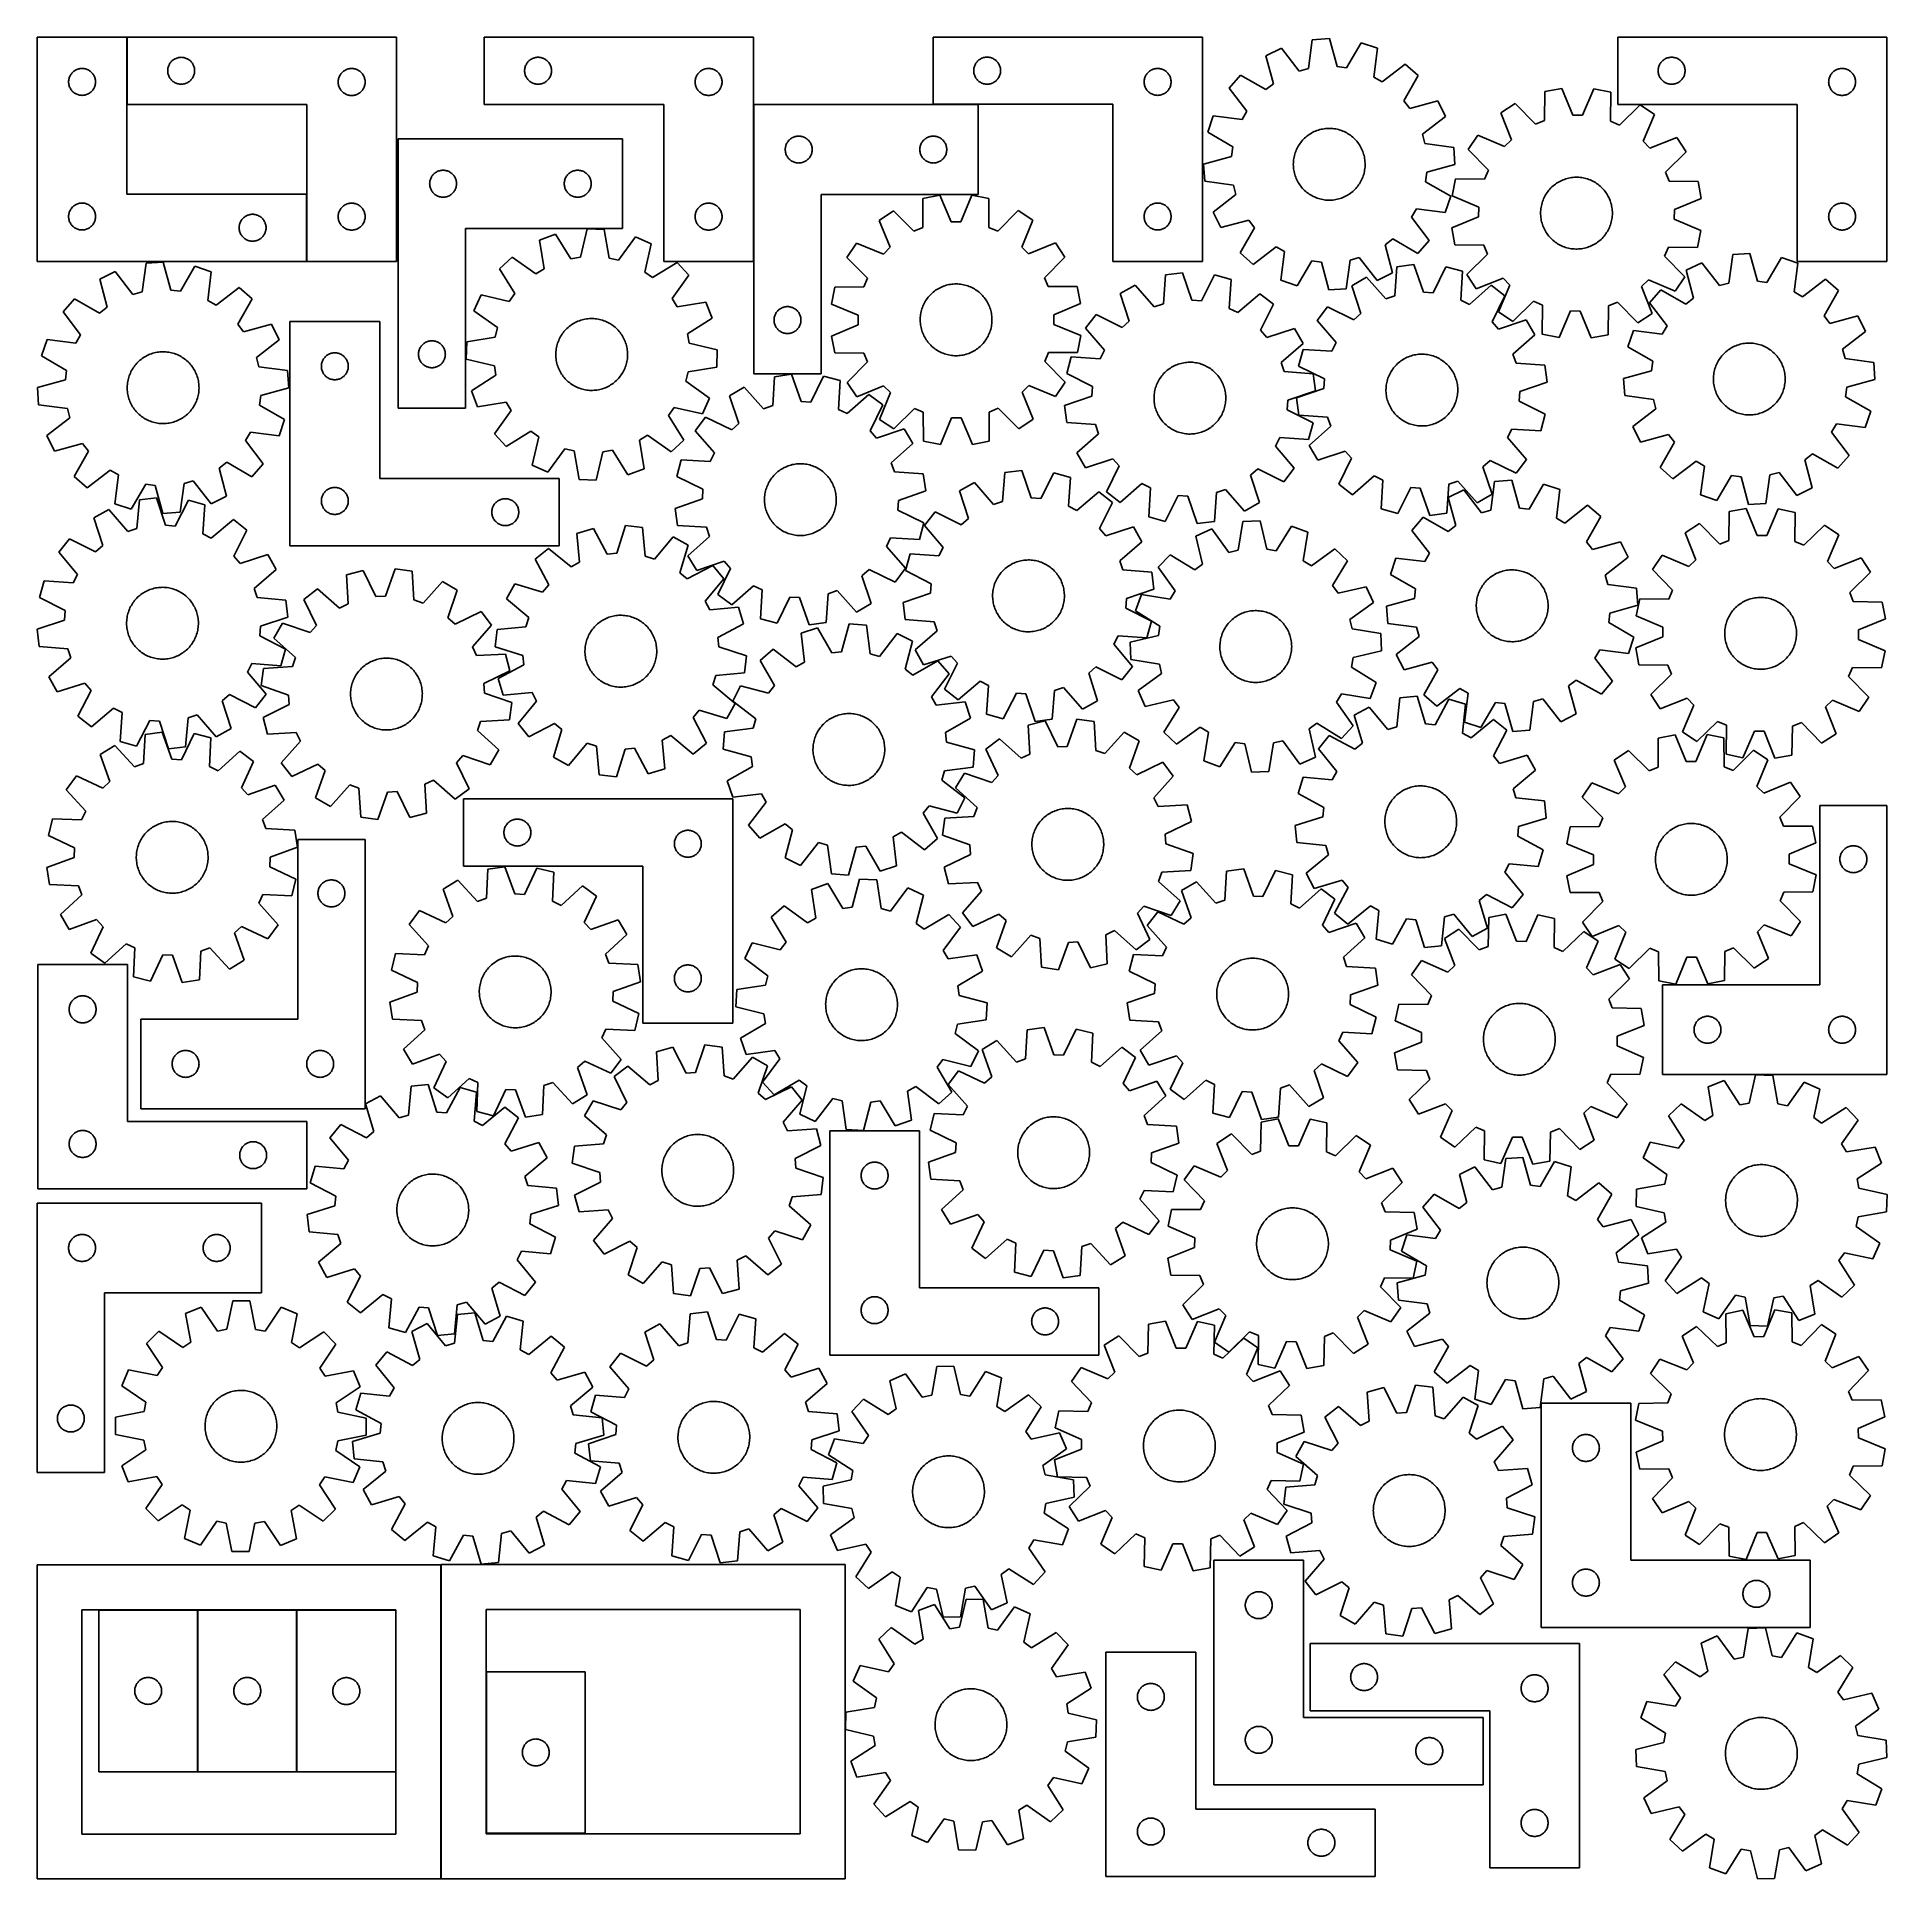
# Model space of a CAD drawing. Header units: millimetres. Extents: x 7 to 1243, y 7 to 1238.
import ezdxf

# ---------------------------------------------------------------- set-up
doc = ezdxf.new("R2010")
doc.units = ezdxf.units.MM
doc.layers.add('CUT', color=7, linetype='CONTINUOUS', true_color=0x000000)

msp = doc.modelspace()

# ---------------------------------------------------------------- linework, layer by layer
at = {"layer": 'CUT'}
for p, q in [((66.682187, 1237.808413), (6.682187, 1237.808413)), ((6.682187, 1237.808413), (6.682187, 1087.808413)), ((66.682187, 1132.808413), (66.682187, 1237.808413)), ((246.930475, 1237.739081), (66.930475, 1237.739081)), ((66.930475, 1237.739081), (66.930475, 1192.739081)), ((246.930475, 1087.739081), (246.930475, 1237.739081)), ((485.574701, 1237.750555), (305.574701, 1237.750555)), ((305.574701, 1237.750555), (305.574701, 1192.750555)), ((485.574701, 1087.750555), (485.574701, 1237.750555)), ((785.822992, 1237.811102), (605.822992, 1237.811102)), ((605.822992, 1237.811102), (605.822992, 1192.811102)), ((785.822992, 1087.811102), (785.822992, 1237.811102)), ((1243.472796, 1237.781317), (1063.472796, 1237.781317)), ((1063.472796, 1237.781317), (1063.472796, 1192.781317)), ((1243.472796, 1087.781317), (1243.472796, 1237.781317)), ((838.562494, 1230.392041), (828.222224, 1225.276939)), ((828.222224, 1225.276939), (833.195692, 1206.549765)), ((850.429878, 1215.075135), (838.562494, 1230.392041)), ((859.210254, 1235.951863), (856.63856, 1216.746946)), ((870.720884, 1236.720551), (859.210254, 1235.951863)), ((875.82339, 1218.028123), (870.720884, 1236.720551)), ((891.924578, 1233.9556), (882.199239, 1217.196716)), ((902.853177, 1230.260849), (891.924578, 1233.9556)), ((900.413996, 1211.038653), (902.853177, 1230.260849)), ((28.610333, 1211.789011), (28.887959, 1212.308413)), ((28.887959, 1212.308413), (29.198961, 1212.808545)), ((29.198961, 1212.808545), (29.542007, 1213.287266)), ((29.542007, 1213.287266), (29.915629, 1213.742525)), ((29.915629, 1213.742525), (30.318226, 1214.172374)), ((30.318226, 1214.172374), (30.748075, 1214.574971)), ((30.748075, 1214.574971), (31.203335, 1214.948593)), ((31.203335, 1214.948593), (31.682055, 1215.29164)), ((31.682055, 1215.29164), (32.182187, 1215.602642)), ((32.182187, 1215.602642), (32.701589, 1215.880268)), ((32.701589, 1215.880268), (33.238037, 1216.123329)), ((33.238037, 1216.123329), (33.789232, 1216.330784)), ((33.789232, 1216.330784), (34.352816, 1216.501746)), ((34.352816, 1216.501746), (34.926375, 1216.635481)), ((34.926375, 1216.635481), (35.507452, 1216.731417)), ((35.507452, 1216.731417), (36.093559, 1216.789143)), ((36.093559, 1216.789143), (36.682187, 1216.808413)), ((36.682187, 1216.808413), (37.270816, 1216.789143)), ((37.270816, 1216.789143), (37.856923, 1216.731417)), ((37.856923, 1216.731417), (38.438, 1216.635481)), ((38.438, 1216.635481), (39.011559, 1216.501746)), ((39.011559, 1216.501746), (39.575143, 1216.330784)), ((39.575143, 1216.330784), (40.126338, 1216.123329)), ((40.126338, 1216.123329), (40.662786, 1215.880268)), ((40.662786, 1215.880268), (41.182187, 1215.602642)), ((41.182187, 1215.602642), (41.68232, 1215.29164)), ((41.68232, 1215.29164), (42.16104, 1214.948593)), ((42.16104, 1214.948593), (42.6163, 1214.574971)), ((42.6163, 1214.574971), (43.046148, 1214.172374)), ((43.046148, 1214.172374), (43.448746, 1213.742525)), ((43.448746, 1213.742525), (43.822367, 1213.287266)), ((43.822367, 1213.287266), (44.165414, 1212.808545)), ((44.165414, 1212.808545), (44.476416, 1212.308413)), ((44.476416, 1212.308413), (44.754042, 1211.789011)), ((93.930475, 1215.239081), (93.949745, 1215.827709)), ((93.949745, 1214.650453), (93.930475, 1215.239081)), ((93.949745, 1215.827709), (94.007472, 1216.413816)), ((94.007472, 1214.064345), (93.949745, 1214.650453)), ((94.007472, 1216.413816), (94.103408, 1216.994894)), ((94.103408, 1213.483268), (94.007472, 1214.064345)), ((94.103408, 1216.994894), (94.237143, 1217.568452)), ((94.237143, 1212.909709), (94.103408, 1213.483268)), ((94.237143, 1217.568452), (94.408104, 1218.132036)), ((94.408104, 1212.346125), (94.237143, 1212.909709)), ((94.408104, 1218.132036), (94.61556, 1218.683232)), ((94.61556, 1211.79493), (94.408104, 1212.346125)), ((94.61556, 1218.683232), (94.858621, 1219.219679)), ((94.858621, 1219.219679), (95.136247, 1219.739081)), ((95.136247, 1219.739081), (95.447249, 1220.239213)), ((95.447249, 1220.239213), (95.790295, 1220.717934)), ((95.790295, 1220.717934), (96.163917, 1221.173193)), ((96.163917, 1221.173193), (96.566514, 1221.603042)), ((96.566514, 1221.603042), (96.996363, 1222.005639)), ((96.996363, 1222.005639), (97.451622, 1222.379261)), ((97.451622, 1222.379261), (97.930343, 1222.722307)), ((97.930343, 1222.722307), (98.430475, 1223.033309)), ((98.430475, 1223.033309), (98.949877, 1223.310935)), ((98.949877, 1223.310935), (99.486324, 1223.553996)), ((99.486324, 1223.553996), (100.03752, 1223.761452)), ((100.03752, 1223.761452), (100.601104, 1223.932413)), ((100.601104, 1223.932413), (101.174662, 1224.066148)), ((101.174662, 1224.066148), (101.75574, 1224.162084)), ((101.75574, 1224.162084), (102.341847, 1224.219811)), ((102.341847, 1224.219811), (102.930475, 1224.239081)), ((102.930475, 1224.239081), (103.519104, 1224.219811)), ((103.519104, 1224.219811), (104.105211, 1224.162084)), ((104.105211, 1224.162084), (104.686288, 1224.066148)), ((104.686288, 1224.066148), (105.259847, 1223.932413)), ((105.259847, 1223.932413), (105.823431, 1223.761452)), ((105.823431, 1223.761452), (106.374626, 1223.553996)), ((106.374626, 1223.553996), (106.911074, 1223.310935)), ((106.911074, 1223.310935), (107.430475, 1223.033309)), ((107.430475, 1223.033309), (107.930607, 1222.722307)), ((107.930607, 1222.722307), (108.409328, 1222.379261)), ((108.409328, 1222.379261), (108.864588, 1222.005639)), ((108.864588, 1222.005639), (109.294436, 1221.603042)), ((109.294436, 1221.603042), (109.697034, 1221.173193)), ((109.697034, 1221.173193), (110.070655, 1220.717934)), ((110.070655, 1220.717934), (110.413702, 1220.239213)), ((110.413702, 1220.239213), (110.724704, 1219.739081)), ((110.724704, 1219.739081), (111.00233, 1219.219679)), ((111.00233, 1219.219679), (111.245391, 1218.683232)), ((111.245391, 1218.683232), (111.452847, 1218.132036)), ((111.452847, 1212.346125), (111.245391, 1211.79493)), ((111.452847, 1218.132036), (111.623808, 1217.568452)), ((111.623808, 1212.909709), (111.452847, 1212.346125)), ((111.623808, 1217.568452), (111.757543, 1216.994894)), ((111.757543, 1213.483268), (111.623808, 1212.909709)), ((111.757543, 1216.994894), (111.853479, 1216.413816)), ((111.853479, 1214.064345), (111.757543, 1213.483268)), ((111.853479, 1216.413816), (111.911206, 1215.827709)), ((111.911206, 1214.650453), (111.853479, 1214.064345)), ((111.911206, 1215.827709), (111.930475, 1215.239081)), ((111.930475, 1215.239081), (111.911206, 1214.650453)), ((208.858621, 1211.719679), (209.136247, 1212.239081)), ((209.136247, 1212.239081), (209.447249, 1212.739213)), ((209.447249, 1212.739213), (209.790295, 1213.217934)), ((209.790295, 1213.217934), (210.163917, 1213.673193)), ((210.163917, 1213.673193), (210.566514, 1214.103042)), ((210.566514, 1214.103042), (210.996363, 1214.505639)), ((210.996363, 1214.505639), (211.451622, 1214.879261)), ((211.451622, 1214.879261), (211.930343, 1215.222307)), ((211.930343, 1215.222307), (212.430475, 1215.533309)), ((212.430475, 1215.533309), (212.949877, 1215.810935)), ((212.949877, 1215.810935), (213.486324, 1216.053996)), ((213.486324, 1216.053996), (214.03752, 1216.261452)), ((214.03752, 1216.261452), (214.601104, 1216.432413)), ((214.601104, 1216.432413), (215.174662, 1216.566148)), ((215.174662, 1216.566148), (215.75574, 1216.662084)), ((215.75574, 1216.662084), (216.341847, 1216.719811)), ((216.341847, 1216.719811), (216.930475, 1216.739081)), ((216.930475, 1216.739081), (217.519104, 1216.719811)), ((217.519104, 1216.719811), (218.105211, 1216.662084)), ((218.105211, 1216.662084), (218.686288, 1216.566148)), ((218.686288, 1216.566148), (219.259847, 1216.432413)), ((219.259847, 1216.432413), (219.823431, 1216.261452)), ((219.823431, 1216.261452), (220.374626, 1216.053996)), ((220.374626, 1216.053996), (220.911074, 1215.810935)), ((220.911074, 1215.810935), (221.430475, 1215.533309)), ((221.430475, 1215.533309), (221.930607, 1215.222307)), ((221.930607, 1215.222307), (222.409328, 1214.879261)), ((222.409328, 1214.879261), (222.864588, 1214.505639)), ((222.864588, 1214.505639), (223.294436, 1214.103042)), ((223.294436, 1214.103042), (223.697034, 1213.673193)), ((223.697034, 1213.673193), (224.070655, 1213.217934)), ((224.070655, 1213.217934), (224.413702, 1212.739213)), ((224.413702, 1212.739213), (224.724704, 1212.239081)), ((224.724704, 1212.239081), (225.00233, 1211.719679)), ((332.574701, 1215.250555), (332.593971, 1215.839183)), ((332.593971, 1214.661927), (332.574701, 1215.250555)), ((332.593971, 1215.839183), (332.651698, 1216.425291)), ((332.651698, 1214.07582), (332.593971, 1214.661927)), ((332.651698, 1216.425291), (332.747634, 1217.006368)), ((332.747634, 1213.494742), (332.651698, 1214.07582)), ((332.747634, 1217.006368), (332.881369, 1217.579927)), ((332.881369, 1212.921184), (332.747634, 1213.494742)), ((332.881369, 1217.579927), (333.05233, 1218.14351)), ((333.05233, 1212.3576), (332.881369, 1212.921184)), ((333.05233, 1218.14351), (333.259786, 1218.694706)), ((333.259786, 1211.806404), (333.05233, 1212.3576)), ((333.259786, 1218.694706), (333.502847, 1219.231153)), ((333.502847, 1219.231153), (333.780473, 1219.750555)), ((333.780473, 1219.750555), (334.091475, 1220.250687)), ((334.091475, 1220.250687), (334.434521, 1220.729408)), ((334.434521, 1220.729408), (334.808143, 1221.184668)), ((334.808143, 1221.184668), (335.21074, 1221.614516)), ((335.21074, 1221.614516), (335.640589, 1222.017114)), ((335.640589, 1222.017114), (336.095849, 1222.390735)), ((336.095849, 1222.390735), (336.574569, 1222.733782)), ((336.574569, 1222.733782), (337.074701, 1223.044784)), ((337.074701, 1223.044784), (337.594103, 1223.32241)), ((337.594103, 1223.32241), (338.130551, 1223.565471)), ((338.130551, 1223.565471), (338.681746, 1223.772926)), ((338.681746, 1223.772926), (339.24533, 1223.943888)), ((339.24533, 1223.943888), (339.818889, 1224.077623)), ((339.818889, 1224.077623), (340.399966, 1224.173559)), ((340.399966, 1224.173559), (340.986073, 1224.231286)), ((340.986073, 1224.231286), (341.574701, 1224.250555)), ((341.574701, 1224.250555), (342.16333, 1224.231286)), ((342.16333, 1224.231286), (342.749437, 1224.173559)), ((342.749437, 1224.173559), (343.330514, 1224.077623)), ((343.330514, 1224.077623), (343.904073, 1223.943888)), ((343.904073, 1223.943888), (344.467657, 1223.772926)), ((344.467657, 1223.772926), (345.018852, 1223.565471)), ((345.018852, 1223.565471), (345.5553, 1223.32241)), ((345.5553, 1223.32241), (346.074701, 1223.044784)), ((346.074701, 1223.044784), (346.574834, 1222.733782)), ((346.574834, 1222.733782), (347.053554, 1222.390735)), ((347.053554, 1222.390735), (347.508814, 1222.017114)), ((347.508814, 1222.017114), (347.938662, 1221.614516)), ((347.938662, 1221.614516), (348.34126, 1221.184668)), ((348.34126, 1221.184668), (348.714881, 1220.729408)), ((348.714881, 1220.729408), (349.057928, 1220.250687)), ((349.057928, 1220.250687), (349.36893, 1219.750555)), ((349.36893, 1219.750555), (349.646556, 1219.231153)), ((349.646556, 1219.231153), (349.889617, 1218.694706)), ((349.889617, 1218.694706), (350.097073, 1218.14351)), ((350.097073, 1212.3576), (349.889617, 1211.806404)), ((350.097073, 1218.14351), (350.268034, 1217.579927)), ((350.268034, 1212.921184), (350.097073, 1212.3576)), ((350.268034, 1217.579927), (350.401769, 1217.006368)), ((350.401769, 1213.494742), (350.268034, 1212.921184)), ((350.401769, 1217.006368), (350.497705, 1216.425291)), ((350.497705, 1214.07582), (350.401769, 1213.494742)), ((350.497705, 1216.425291), (350.555432, 1215.839183)), ((350.555432, 1214.661927), (350.497705, 1214.07582)), ((350.555432, 1215.839183), (350.574701, 1215.250555)), ((350.574701, 1215.250555), (350.555432, 1214.661927)), ((447.502847, 1211.731153), (447.780473, 1212.250555)), ((447.780473, 1212.250555), (448.091475, 1212.750687)), ((448.091475, 1212.750687), (448.434521, 1213.229408)), ((448.434521, 1213.229408), (448.808143, 1213.684668)), ((448.808143, 1213.684668), (449.21074, 1214.114516)), ((449.21074, 1214.114516), (449.640589, 1214.517114)), ((449.640589, 1214.517114), (450.095849, 1214.890735)), ((450.095849, 1214.890735), (450.574569, 1215.233782)), ((450.574569, 1215.233782), (451.074701, 1215.544784)), ((451.074701, 1215.544784), (451.594103, 1215.82241)), ((451.594103, 1215.82241), (452.130551, 1216.065471)), ((452.130551, 1216.065471), (452.681746, 1216.272926)), ((452.681746, 1216.272926), (453.24533, 1216.443888)), ((453.24533, 1216.443888), (453.818889, 1216.577623)), ((453.818889, 1216.577623), (454.399966, 1216.673559)), ((454.399966, 1216.673559), (454.986073, 1216.731286)), ((454.986073, 1216.731286), (455.574701, 1216.750555)), ((455.574701, 1216.750555), (456.16333, 1216.731286)), ((456.16333, 1216.731286), (456.749437, 1216.673559)), ((456.749437, 1216.673559), (457.330514, 1216.577623)), ((457.330514, 1216.577623), (457.904073, 1216.443888)), ((457.904073, 1216.443888), (458.467657, 1216.272926)), ((458.467657, 1216.272926), (459.018852, 1216.065471)), ((459.018852, 1216.065471), (459.5553, 1215.82241)), ((459.5553, 1215.82241), (460.074701, 1215.544784)), ((460.074701, 1215.544784), (460.574834, 1215.233782)), ((460.574834, 1215.233782), (461.053554, 1214.890735)), ((461.053554, 1214.890735), (461.508814, 1214.517114)), ((461.508814, 1214.517114), (461.938662, 1214.114516)), ((461.938662, 1214.114516), (462.34126, 1213.684668)), ((462.34126, 1213.684668), (462.714881, 1213.229408)), ((462.714881, 1213.229408), (463.057928, 1212.750687)), ((463.057928, 1212.750687), (463.36893, 1212.250555)), ((463.36893, 1212.250555), (463.646556, 1211.731153)), ((632.822992, 1215.311102), (632.842262, 1215.89973)), ((632.842262, 1214.722474), (632.822992, 1215.311102)), ((632.842262, 1215.89973), (632.899989, 1216.485838)), ((632.899989, 1214.136366), (632.842262, 1214.722474)), ((632.899989, 1216.485838), (632.995925, 1217.066915)), ((632.995925, 1213.555289), (632.899989, 1214.136366)), ((632.995925, 1217.066915), (633.12966, 1217.640474)), ((633.12966, 1212.981731), (632.995925, 1213.555289)), ((633.12966, 1217.640474), (633.300621, 1218.204057)), ((633.300621, 1212.418147), (633.12966, 1212.981731)), ((633.300621, 1218.204057), (633.508077, 1218.755253)), ((633.508077, 1211.866951), (633.300621, 1212.418147)), ((633.508077, 1218.755253), (633.751138, 1219.2917)), ((633.751138, 1219.2917), (634.028764, 1219.811102)), ((634.028764, 1219.811102), (634.339766, 1220.311234)), ((634.339766, 1220.311234), (634.682812, 1220.789955)), ((634.682812, 1220.789955), (635.056434, 1221.245214)), ((635.056434, 1221.245214), (635.459031, 1221.675063)), ((635.459031, 1221.675063), (635.88888, 1222.07766)), ((635.88888, 1222.07766), (636.34414, 1222.451282)), ((636.34414, 1222.451282), (636.82286, 1222.794329)), ((636.82286, 1222.794329), (637.322992, 1223.105331)), ((637.322992, 1223.105331), (637.842394, 1223.382957)), ((637.842394, 1223.382957), (638.378842, 1223.626018)), ((638.378842, 1223.626018), (638.930037, 1223.833473)), ((638.930037, 1223.833473), (639.493621, 1224.004435)), ((639.493621, 1224.004435), (640.06718, 1224.13817)), ((640.06718, 1224.13817), (640.648257, 1224.234106)), ((640.648257, 1224.234106), (641.234364, 1224.291832)), ((641.234364, 1224.291832), (641.822992, 1224.311102)), ((641.822992, 1224.311102), (642.411621, 1224.291832)), ((642.411621, 1224.291832), (642.997728, 1224.234106)), ((642.997728, 1224.234106), (643.578805, 1224.13817)), ((643.578805, 1224.13817), (644.152364, 1224.004435)), ((644.152364, 1224.004435), (644.715948, 1223.833473)), ((644.715948, 1223.833473), (645.267143, 1223.626018)), ((645.267143, 1223.626018), (645.803591, 1223.382957)), ((645.803591, 1223.382957), (646.322992, 1223.105331)), ((646.322992, 1223.105331), (646.823125, 1222.794329)), ((646.823125, 1222.794329), (647.301845, 1222.451282)), ((647.301845, 1222.451282), (647.757105, 1222.07766)), ((647.757105, 1222.07766), (648.186953, 1221.675063)), ((648.186953, 1221.675063), (648.589551, 1221.245214)), ((648.589551, 1221.245214), (648.963173, 1220.789955)), ((648.963173, 1220.789955), (649.306219, 1220.311234)), ((649.306219, 1220.311234), (649.617221, 1219.811102)), ((649.617221, 1219.811102), (649.894847, 1219.2917)), ((649.894847, 1219.2917), (650.137908, 1218.755253)), ((650.137908, 1218.755253), (650.345364, 1218.204057)), ((650.345364, 1212.418147), (650.137908, 1211.866951)), ((650.345364, 1218.204057), (650.516325, 1217.640474)), ((650.516325, 1212.981731), (650.345364, 1212.418147)), ((650.516325, 1217.640474), (650.65006, 1217.066915)), ((650.65006, 1213.555289), (650.516325, 1212.981731)), ((650.65006, 1217.066915), (650.745996, 1216.485838)), ((650.745996, 1214.136366), (650.65006, 1213.555289)), ((650.745996, 1216.485838), (650.803723, 1215.89973)), ((650.803723, 1214.722474), (650.745996, 1214.136366)), ((650.803723, 1215.89973), (650.822992, 1215.311102)), ((650.822992, 1215.311102), (650.803723, 1214.722474)), ((747.751138, 1211.7917), (748.028764, 1212.311102)), ((748.028764, 1212.311102), (748.339766, 1212.811234)), ((748.339766, 1212.811234), (748.682812, 1213.289955)), ((748.682812, 1213.289955), (749.056434, 1213.745214)), ((749.056434, 1213.745214), (749.459031, 1214.175063)), ((749.459031, 1214.175063), (749.88888, 1214.57766)), ((749.88888, 1214.57766), (750.34414, 1214.951282)), ((750.34414, 1214.951282), (750.82286, 1215.294329)), ((750.82286, 1215.294329), (751.322992, 1215.605331)), ((751.322992, 1215.605331), (751.842394, 1215.882957)), ((751.842394, 1215.882957), (752.378842, 1216.126018)), ((752.378842, 1216.126018), (752.930037, 1216.333473)), ((752.930037, 1216.333473), (753.493621, 1216.504435)), ((753.493621, 1216.504435), (754.06718, 1216.63817)), ((754.06718, 1216.63817), (754.648257, 1216.734106)), ((754.648257, 1216.734106), (755.234364, 1216.791832)), ((755.234364, 1216.791832), (755.822992, 1216.811102)), ((755.822992, 1216.811102), (756.411621, 1216.791832)), ((756.411621, 1216.791832), (756.997728, 1216.734106)), ((756.997728, 1216.734106), (757.578805, 1216.63817)), ((757.578805, 1216.63817), (758.152364, 1216.504435)), ((758.152364, 1216.504435), (758.715948, 1216.333473)), ((758.715948, 1216.333473), (759.267143, 1216.126018)), ((759.267143, 1216.126018), (759.803591, 1215.882957)), ((759.803591, 1215.882957), (760.322992, 1215.605331)), ((760.322992, 1215.605331), (760.823125, 1215.294329)), ((760.823125, 1215.294329), (761.301845, 1214.951282)), ((761.301845, 1214.951282), (761.757105, 1214.57766)), ((761.757105, 1214.57766), (762.186953, 1214.175063)), ((762.186953, 1214.175063), (762.589551, 1213.745214)), ((762.589551, 1213.745214), (762.963173, 1213.289955)), ((762.963173, 1213.289955), (763.306219, 1212.811234)), ((763.306219, 1212.811234), (763.617221, 1212.311102)), ((763.617221, 1212.311102), (763.894847, 1211.7917)), ((811.273833, 1212.238778), (803.678133, 1203.555989)), ((828.099392, 1202.629253), (811.273833, 1212.238778)), ((856.63856, 1216.746946), (850.429878, 1215.075135)), ((882.199239, 1217.196716), (875.82339, 1218.028123)), ((921.384736, 1219.592065), (905.986347, 1207.830601)), ((930.067524, 1211.996365), (921.384736, 1219.592065)), ((1090.472796, 1215.281317), (1090.492065, 1215.869945)), ((1090.492065, 1214.692689), (1090.472796, 1215.281317)), ((1090.492065, 1215.869945), (1090.549792, 1216.456053)), ((1090.549792, 1214.106581), (1090.492065, 1214.692689)), ((1090.549792, 1216.456053), (1090.645728, 1217.03713)), ((1090.645728, 1213.525504), (1090.549792, 1214.106581)), ((1090.645728, 1217.03713), (1090.779463, 1217.610688)), ((1090.779463, 1212.951946), (1090.645728, 1213.525504)), ((1090.779463, 1217.610688), (1090.950424, 1218.174272)), ((1090.950424, 1212.388362), (1090.779463, 1212.951946)), ((1090.950424, 1218.174272), (1091.15788, 1218.725468)), ((1091.15788, 1211.837166), (1090.950424, 1212.388362)), ((1091.15788, 1218.725468), (1091.400941, 1219.261915)), ((1091.400941, 1219.261915), (1091.678567, 1219.781317)), ((1091.678567, 1219.781317), (1091.989569, 1220.281449)), ((1091.989569, 1220.281449), (1092.332616, 1220.76017)), ((1092.332616, 1220.76017), (1092.706237, 1221.215429)), ((1092.706237, 1221.215429), (1093.108835, 1221.645278)), ((1093.108835, 1221.645278), (1093.538683, 1222.047875)), ((1093.538683, 1222.047875), (1093.993943, 1222.421497)), ((1093.993943, 1222.421497), (1094.472664, 1222.764544)), ((1094.472664, 1222.764544), (1094.972796, 1223.075546)), ((1094.972796, 1223.075546), (1095.492197, 1223.353172)), ((1095.492197, 1223.353172), (1096.028645, 1223.596233)), ((1096.028645, 1223.596233), (1096.57984, 1223.803688)), ((1096.57984, 1223.803688), (1097.143424, 1223.974649)), ((1097.143424, 1223.974649), (1097.716983, 1224.108385)), ((1097.716983, 1224.108385), (1098.29806, 1224.204321)), ((1098.29806, 1224.204321), (1098.884167, 1224.262047)), ((1098.884167, 1224.262047), (1099.472796, 1224.281317)), ((1099.472796, 1224.281317), (1100.061424, 1224.262047)), ((1100.061424, 1224.262047), (1100.647531, 1224.204321)), ((1100.647531, 1224.204321), (1101.228609, 1224.108385)), ((1101.228609, 1224.108385), (1101.802167, 1223.974649)), ((1101.802167, 1223.974649), (1102.365751, 1223.803688)), ((1102.365751, 1223.803688), (1102.916947, 1223.596233)), ((1102.916947, 1223.596233), (1103.453394, 1223.353172)), ((1103.453394, 1223.353172), (1103.972796, 1223.075546)), ((1103.972796, 1223.075546), (1104.472928, 1222.764544)), ((1104.472928, 1222.764544), (1104.951648, 1222.421497)), ((1104.951648, 1222.421497), (1105.406908, 1222.047875)), ((1105.406908, 1222.047875), (1105.836757, 1221.645278)), ((1105.836757, 1221.645278), (1106.239354, 1221.215429)), ((1106.239354, 1221.215429), (1106.612976, 1220.76017)), ((1106.612976, 1220.76017), (1106.956022, 1220.281449)), ((1106.956022, 1220.281449), (1107.267024, 1219.781317)), ((1107.267024, 1219.781317), (1107.54465, 1219.261915)), ((1107.54465, 1219.261915), (1107.787711, 1218.725468)), ((1107.787711, 1218.725468), (1107.995167, 1218.174272)), ((1107.995167, 1212.388362), (1107.787711, 1211.837166)), ((1107.995167, 1218.174272), (1108.166128, 1217.610688)), ((1108.166128, 1212.951946), (1107.995167, 1212.388362)), ((1108.166128, 1217.610688), (1108.299863, 1217.03713)), ((1108.299863, 1213.525504), (1108.166128, 1212.951946)), ((1108.299863, 1217.03713), (1108.395799, 1216.456053)), ((1108.395799, 1214.106581), (1108.299863, 1213.525504)), ((1108.395799, 1216.456053), (1108.453526, 1215.869945)), ((1108.453526, 1214.692689), (1108.395799, 1214.106581)), ((1108.453526, 1215.869945), (1108.472796, 1215.281317)), ((1108.472796, 1215.281317), (1108.453526, 1214.692689)), ((1205.400941, 1211.761915), (1205.678567, 1212.281317)), ((1205.678567, 1212.281317), (1205.989569, 1212.781449)), ((1205.989569, 1212.781449), (1206.332616, 1213.26017)), ((1206.332616, 1213.26017), (1206.706237, 1213.715429)), ((1206.706237, 1213.715429), (1207.108835, 1214.145278)), ((1207.108835, 1214.145278), (1207.538683, 1214.547875)), ((1207.538683, 1214.547875), (1207.993943, 1214.921497)), ((1207.993943, 1214.921497), (1208.472664, 1215.264544)), ((1208.472664, 1215.264544), (1208.972796, 1215.575546)), ((1208.972796, 1215.575546), (1209.492197, 1215.853172)), ((1209.492197, 1215.853172), (1210.028645, 1216.096233)), ((1210.028645, 1216.096233), (1210.57984, 1216.303688)), ((1210.57984, 1216.303688), (1211.143424, 1216.474649)), ((1211.143424, 1216.474649), (1211.716983, 1216.608385)), ((1211.716983, 1216.608385), (1212.29806, 1216.704321)), ((1212.29806, 1216.704321), (1212.884167, 1216.762047)), ((1212.884167, 1216.762047), (1213.472796, 1216.781317)), ((1213.472796, 1216.781317), (1214.061424, 1216.762047)), ((1214.061424, 1216.762047), (1214.647531, 1216.704321)), ((1214.647531, 1216.704321), (1215.228609, 1216.608385)), ((1215.228609, 1216.608385), (1215.802167, 1216.474649)), ((1215.802167, 1216.474649), (1216.365751, 1216.303688)), ((1216.365751, 1216.303688), (1216.916947, 1216.096233)), ((1216.916947, 1216.096233), (1217.453394, 1215.853172)), ((1217.453394, 1215.853172), (1217.972796, 1215.575546)), ((1217.972796, 1215.575546), (1218.472928, 1215.264544)), ((1218.472928, 1215.264544), (1218.951648, 1214.921497)), ((1218.951648, 1214.921497), (1219.406908, 1214.547875)), ((1219.406908, 1214.547875), (1219.836757, 1214.145278)), ((1219.836757, 1214.145278), (1220.239354, 1213.715429)), ((1220.239354, 1213.715429), (1220.612976, 1213.26017)), ((1220.612976, 1213.26017), (1220.956022, 1212.781449)), ((1220.956022, 1212.781449), (1221.267024, 1212.281317)), ((1221.267024, 1212.281317), (1221.54465, 1211.761915)), ((27.682187, 1207.808413), (27.701457, 1208.397041)), ((27.701457, 1207.219785), (27.682187, 1207.808413)), ((27.701457, 1208.397041), (27.759184, 1208.983149)), ((27.759184, 1206.633677), (27.701457, 1207.219785)), ((27.759184, 1208.983149), (27.85512, 1209.564226)), ((27.85512, 1206.0526), (27.759184, 1206.633677)), ((27.85512, 1209.564226), (27.988855, 1210.137784)), ((27.988855, 1205.479042), (27.85512, 1206.0526)), ((27.988855, 1210.137784), (28.159816, 1210.701368)), ((28.159816, 1204.915458), (27.988855, 1205.479042)), ((28.159816, 1210.701368), (28.367272, 1211.252564)), ((28.367272, 1204.364262), (28.159816, 1204.915458)), ((28.367272, 1211.252564), (28.610333, 1211.789011)), ((28.610333, 1203.827815), (28.367272, 1204.364262)), ((28.887959, 1203.308413), (28.610333, 1203.827815)), ((29.198961, 1202.808281), (28.887959, 1203.308413)), ((29.542007, 1202.32956), (29.198961, 1202.808281)), ((29.915629, 1201.874301), (29.542007, 1202.32956)), ((30.318226, 1201.444452), (29.915629, 1201.874301)), ((30.748075, 1201.041855), (30.318226, 1201.444452)), ((31.203335, 1200.668233), (30.748075, 1201.041855)), ((31.682055, 1200.325187), (31.203335, 1200.668233)), ((32.182187, 1200.014184), (31.682055, 1200.325187)), ((32.701589, 1199.736558), (32.182187, 1200.014184)), ((41.182187, 1200.014184), (40.662786, 1199.736558)), ((41.68232, 1200.325187), (41.182187, 1200.014184)), ((42.16104, 1200.668233), (41.68232, 1200.325187)), ((42.6163, 1201.041855), (42.16104, 1200.668233)), ((43.046148, 1201.444452), (42.6163, 1201.041855)), ((43.448746, 1201.874301), (43.046148, 1201.444452)), ((43.822367, 1202.32956), (43.448746, 1201.874301)), ((44.165414, 1202.808281), (43.822367, 1202.32956)), ((44.476416, 1203.308413), (44.165414, 1202.808281)), ((44.754042, 1203.827815), (44.476416, 1203.308413)), ((44.754042, 1211.789011), (44.997103, 1211.252564)), ((44.997103, 1204.364262), (44.754042, 1203.827815)), ((44.997103, 1211.252564), (45.204559, 1210.701368)), ((45.204559, 1204.915458), (44.997103, 1204.364262)), ((45.204559, 1210.701368), (45.37552, 1210.137784)), ((45.37552, 1205.479042), (45.204559, 1204.915458)), ((45.37552, 1210.137784), (45.509255, 1209.564226)), ((45.509255, 1206.0526), (45.37552, 1205.479042)), ((45.509255, 1209.564226), (45.605191, 1208.983149)), ((45.605191, 1206.633677), (45.509255, 1206.0526)), ((45.605191, 1208.983149), (45.662918, 1208.397041)), ((45.662918, 1207.219785), (45.605191, 1206.633677)), ((45.662918, 1208.397041), (45.682187, 1207.808413)), ((45.682187, 1207.808413), (45.662918, 1207.219785)), ((94.858621, 1211.258482), (94.61556, 1211.79493)), ((95.136247, 1210.739081), (94.858621, 1211.258482)), ((95.447249, 1210.238949), (95.136247, 1210.739081)), ((95.790295, 1209.760228), (95.447249, 1210.238949)), ((96.163917, 1209.304968), (95.790295, 1209.760228)), ((96.566514, 1208.87512), (96.163917, 1209.304968)), ((96.996363, 1208.472522), (96.566514, 1208.87512)), ((97.451622, 1208.098901), (96.996363, 1208.472522)), ((97.930343, 1207.755854), (97.451622, 1208.098901)), ((98.430475, 1207.444852), (97.930343, 1207.755854)), ((98.949877, 1207.167226), (98.430475, 1207.444852)), ((99.486324, 1206.924165), (98.949877, 1207.167226)), ((100.03752, 1206.71671), (99.486324, 1206.924165)), ((100.601104, 1206.545748), (100.03752, 1206.71671)), ((101.174662, 1206.412013), (100.601104, 1206.545748)), ((101.75574, 1206.316077), (101.174662, 1206.412013)), ((102.341847, 1206.25835), (101.75574, 1206.316077)), ((102.930475, 1206.239081), (102.341847, 1206.25835)), ((103.519104, 1206.25835), (102.930475, 1206.239081)), ((104.105211, 1206.316077), (103.519104, 1206.25835)), ((104.686288, 1206.412013), (104.105211, 1206.316077)), ((105.259847, 1206.545748), (104.686288, 1206.412013)), ((105.823431, 1206.71671), (105.259847, 1206.545748)), ((106.374626, 1206.924165), (105.823431, 1206.71671)), ((106.911074, 1207.167226), (106.374626, 1206.924165)), ((107.430475, 1207.444852), (106.911074, 1207.167226)), ((107.930607, 1207.755854), (107.430475, 1207.444852)), ((108.409328, 1208.098901), (107.930607, 1207.755854)), ((108.864588, 1208.472522), (108.409328, 1208.098901)), ((109.294436, 1208.87512), (108.864588, 1208.472522)), ((109.697034, 1209.304968), (109.294436, 1208.87512)), ((110.070655, 1209.760228), (109.697034, 1209.304968)), ((110.413702, 1210.238949), (110.070655, 1209.760228)), ((110.724704, 1210.739081), (110.413702, 1210.238949)), ((111.00233, 1211.258482), (110.724704, 1210.739081)), ((111.245391, 1211.79493), (111.00233, 1211.258482)), ((207.930475, 1207.739081), (207.949745, 1208.327709)), ((207.949745, 1207.150453), (207.930475, 1207.739081)), ((207.949745, 1208.327709), (208.007472, 1208.913816)), ((208.007472, 1206.564345), (207.949745, 1207.150453)), ((208.007472, 1208.913816), (208.103408, 1209.494894)), ((208.103408, 1205.983268), (208.007472, 1206.564345)), ((208.103408, 1209.494894), (208.237143, 1210.068452)), ((208.237143, 1205.409709), (208.103408, 1205.983268)), ((208.237143, 1210.068452), (208.408104, 1210.632036)), ((208.408104, 1204.846125), (208.237143, 1205.409709)), ((208.408104, 1210.632036), (208.61556, 1211.183232)), ((208.61556, 1204.29493), (208.408104, 1204.846125)), ((208.61556, 1211.183232), (208.858621, 1211.719679)), ((208.858621, 1203.758482), (208.61556, 1204.29493)), ((209.136247, 1203.239081), (208.858621, 1203.758482)), ((209.447249, 1202.738949), (209.136247, 1203.239081)), ((209.790295, 1202.260228), (209.447249, 1202.738949)), ((210.163917, 1201.804968), (209.790295, 1202.260228)), ((210.566514, 1201.37512), (210.163917, 1201.804968)), ((210.996363, 1200.972522), (210.566514, 1201.37512)), ((211.451622, 1200.598901), (210.996363, 1200.972522)), ((211.930343, 1200.255854), (211.451622, 1200.598901)), ((212.430475, 1199.944852), (211.930343, 1200.255854)), ((212.949877, 1199.667226), (212.430475, 1199.944852)), ((221.430475, 1199.944852), (220.911074, 1199.667226)), ((221.930607, 1200.255854), (221.430475, 1199.944852)), ((222.409328, 1200.598901), (221.930607, 1200.255854)), ((222.864588, 1200.972522), (222.409328, 1200.598901)), ((223.294436, 1201.37512), (222.864588, 1200.972522)), ((223.697034, 1201.804968), (223.294436, 1201.37512)), ((224.070655, 1202.260228), (223.697034, 1201.804968)), ((224.413702, 1202.738949), (224.070655, 1202.260228)), ((224.724704, 1203.239081), (224.413702, 1202.738949)), ((225.00233, 1203.758482), (224.724704, 1203.239081)), ((225.00233, 1211.719679), (225.245391, 1211.183232)), ((225.245391, 1204.29493), (225.00233, 1203.758482)), ((225.245391, 1211.183232), (225.452847, 1210.632036)), ((225.452847, 1204.846125), (225.245391, 1204.29493)), ((225.452847, 1210.632036), (225.623808, 1210.068452)), ((225.623808, 1205.409709), (225.452847, 1204.846125)), ((225.623808, 1210.068452), (225.757543, 1209.494894)), ((225.757543, 1205.983268), (225.623808, 1205.409709)), ((225.757543, 1209.494894), (225.853479, 1208.913816)), ((225.853479, 1206.564345), (225.757543, 1205.983268)), ((225.853479, 1208.913816), (225.911206, 1208.327709)), ((225.911206, 1207.150453), (225.853479, 1206.564345)), ((225.911206, 1208.327709), (225.930475, 1207.739081)), ((225.930475, 1207.739081), (225.911206, 1207.150453)), ((333.502847, 1211.269957), (333.259786, 1211.806404)), ((333.780473, 1210.750555), (333.502847, 1211.269957)), ((334.091475, 1210.250423), (333.780473, 1210.750555)), ((334.434521, 1209.771702), (334.091475, 1210.250423)), ((334.808143, 1209.316443), (334.434521, 1209.771702)), ((335.21074, 1208.886594), (334.808143, 1209.316443)), ((335.640589, 1208.483997), (335.21074, 1208.886594)), ((336.095849, 1208.110375), (335.640589, 1208.483997)), ((336.574569, 1207.767329), (336.095849, 1208.110375)), ((337.074701, 1207.456327), (336.574569, 1207.767329)), ((337.594103, 1207.178701), (337.074701, 1207.456327)), ((338.130551, 1206.935639), (337.594103, 1207.178701)), ((338.681746, 1206.728184), (338.130551, 1206.935639)), ((339.24533, 1206.557223), (338.681746, 1206.728184)), ((339.818889, 1206.423488), (339.24533, 1206.557223)), ((340.399966, 1206.327552), (339.818889, 1206.423488)), ((340.986073, 1206.269825), (340.399966, 1206.327552)), ((341.574701, 1206.250555), (340.986073, 1206.269825)), ((342.16333, 1206.269825), (341.574701, 1206.250555)), ((342.749437, 1206.327552), (342.16333, 1206.269825)), ((343.330514, 1206.423488), (342.749437, 1206.327552)), ((343.904073, 1206.557223), (343.330514, 1206.423488)), ((344.467657, 1206.728184), (343.904073, 1206.557223)), ((345.018852, 1206.935639), (344.467657, 1206.728184)), ((345.5553, 1207.178701), (345.018852, 1206.935639)), ((346.074701, 1207.456327), (345.5553, 1207.178701)), ((346.574834, 1207.767329), (346.074701, 1207.456327)), ((347.053554, 1208.110375), (346.574834, 1207.767329)), ((347.508814, 1208.483997), (347.053554, 1208.110375)), ((347.938662, 1208.886594), (347.508814, 1208.483997)), ((348.34126, 1209.316443), (347.938662, 1208.886594)), ((348.714881, 1209.771702), (348.34126, 1209.316443)), ((349.057928, 1210.250423), (348.714881, 1209.771702)), ((349.36893, 1210.750555), (349.057928, 1210.250423)), ((349.646556, 1211.269957), (349.36893, 1210.750555)), ((349.889617, 1211.806404), (349.646556, 1211.269957)), ((446.574701, 1207.750555), (446.593971, 1208.339183)), ((446.593971, 1207.161927), (446.574701, 1207.750555)), ((446.593971, 1208.339183), (446.651698, 1208.925291)), ((446.651698, 1206.57582), (446.593971, 1207.161927)), ((446.651698, 1208.925291), (446.747634, 1209.506368)), ((446.747634, 1205.994742), (446.651698, 1206.57582)), ((446.747634, 1209.506368), (446.881369, 1210.079927)), ((446.881369, 1205.421184), (446.747634, 1205.994742)), ((446.881369, 1210.079927), (447.05233, 1210.64351)), ((447.05233, 1204.8576), (446.881369, 1205.421184)), ((447.05233, 1210.64351), (447.259786, 1211.194706)), ((447.259786, 1204.306404), (447.05233, 1204.8576)), ((447.259786, 1211.194706), (447.502847, 1211.731153)), ((447.502847, 1203.769957), (447.259786, 1204.306404)), ((447.780473, 1203.250555), (447.502847, 1203.769957)), ((448.091475, 1202.750423), (447.780473, 1203.250555)), ((448.434521, 1202.271702), (448.091475, 1202.750423)), ((448.808143, 1201.816443), (448.434521, 1202.271702)), ((449.21074, 1201.386594), (448.808143, 1201.816443)), ((449.640589, 1200.983997), (449.21074, 1201.386594)), ((450.095849, 1200.610375), (449.640589, 1200.983997)), ((450.574569, 1200.267329), (450.095849, 1200.610375)), ((451.074701, 1199.956327), (450.574569, 1200.267329)), ((451.594103, 1199.678701), (451.074701, 1199.956327)), ((460.074701, 1199.956327), (459.5553, 1199.678701)), ((460.574834, 1200.267329), (460.074701, 1199.956327)), ((461.053554, 1200.610375), (460.574834, 1200.267329)), ((461.508814, 1200.983997), (461.053554, 1200.610375)), ((461.938662, 1201.386594), (461.508814, 1200.983997)), ((462.34126, 1201.816443), (461.938662, 1201.386594)), ((462.714881, 1202.271702), (462.34126, 1201.816443)), ((463.057928, 1202.750423), (462.714881, 1202.271702)), ((463.36893, 1203.250555), (463.057928, 1202.750423)), ((463.646556, 1203.769957), (463.36893, 1203.250555)), ((463.646556, 1211.731153), (463.889617, 1211.194706)), ((463.889617, 1204.306404), (463.646556, 1203.769957)), ((463.889617, 1211.194706), (464.097073, 1210.64351)), ((464.097073, 1204.8576), (463.889617, 1204.306404)), ((464.097073, 1210.64351), (464.268034, 1210.079927)), ((464.268034, 1205.421184), (464.097073, 1204.8576)), ((464.268034, 1210.079927), (464.401769, 1209.506368)), ((464.401769, 1205.994742), (464.268034, 1205.421184)), ((464.401769, 1209.506368), (464.497705, 1208.925291)), ((464.497705, 1206.57582), (464.401769, 1205.994742)), ((464.497705, 1208.925291), (464.555432, 1208.339183)), ((464.555432, 1207.161927), (464.497705, 1206.57582)), ((464.555432, 1208.339183), (464.574701, 1207.750555)), ((464.574701, 1207.750555), (464.555432, 1207.161927)), ((633.751138, 1211.330504), (633.508077, 1211.866951)), ((634.028764, 1210.811102), (633.751138, 1211.330504)), ((634.339766, 1210.31097), (634.028764, 1210.811102)), ((634.682812, 1209.832249), (634.339766, 1210.31097)), ((635.056434, 1209.37699), (634.682812, 1209.832249)), ((635.459031, 1208.947141), (635.056434, 1209.37699)), ((635.88888, 1208.544544), (635.459031, 1208.947141)), ((636.34414, 1208.170922), (635.88888, 1208.544544)), ((636.82286, 1207.827876), (636.34414, 1208.170922)), ((637.322992, 1207.516874), (636.82286, 1207.827876)), ((637.842394, 1207.239247), (637.322992, 1207.516874)), ((638.378842, 1206.996186), (637.842394, 1207.239247)), ((638.930037, 1206.788731), (638.378842, 1206.996186)), ((639.493621, 1206.61777), (638.930037, 1206.788731)), ((640.06718, 1206.484035), (639.493621, 1206.61777)), ((640.648257, 1206.388098), (640.06718, 1206.484035)), ((641.234364, 1206.330372), (640.648257, 1206.388098)), ((641.822992, 1206.311102), (641.234364, 1206.330372)), ((642.411621, 1206.330372), (641.822992, 1206.311102)), ((642.997728, 1206.388098), (642.411621, 1206.330372)), ((643.578805, 1206.484035), (642.997728, 1206.388098)), ((644.152364, 1206.61777), (643.578805, 1206.484035)), ((644.715948, 1206.788731), (644.152364, 1206.61777)), ((645.267143, 1206.996186), (644.715948, 1206.788731)), ((645.803591, 1207.239247), (645.267143, 1206.996186)), ((646.322992, 1207.516874), (645.803591, 1207.239247)), ((646.823125, 1207.827876), (646.322992, 1207.516874)), ((647.301845, 1208.170922), (646.823125, 1207.827876)), ((647.757105, 1208.544544), (647.301845, 1208.170922)), ((648.186953, 1208.947141), (647.757105, 1208.544544)), ((648.589551, 1209.37699), (648.186953, 1208.947141)), ((648.963173, 1209.832249), (648.589551, 1209.37699)), ((649.306219, 1210.31097), (648.963173, 1209.832249)), ((649.617221, 1210.811102), (649.306219, 1210.31097)), ((649.894847, 1211.330504), (649.617221, 1210.811102)), ((650.137908, 1211.866951), (649.894847, 1211.330504)), ((746.822992, 1207.811102), (746.842262, 1208.39973)), ((746.842262, 1207.222474), (746.822992, 1207.811102)), ((746.842262, 1208.39973), (746.899989, 1208.985838)), ((746.899989, 1206.636366), (746.842262, 1207.222474)), ((746.899989, 1208.985838), (746.995925, 1209.566915)), ((746.995925, 1206.055289), (746.899989, 1206.636366)), ((746.995925, 1209.566915), (747.12966, 1210.140474)), ((747.12966, 1205.481731), (746.995925, 1206.055289)), ((747.12966, 1210.140474), (747.300621, 1210.704057)), ((747.300621, 1204.918147), (747.12966, 1205.481731)), ((747.300621, 1210.704057), (747.508077, 1211.255253)), ((747.508077, 1204.366951), (747.300621, 1204.918147)), ((747.508077, 1211.255253), (747.751138, 1211.7917)), ((747.751138, 1203.830504), (747.508077, 1204.366951)), ((748.028764, 1203.311102), (747.751138, 1203.830504)), ((748.339766, 1202.81097), (748.028764, 1203.311102)), ((748.682812, 1202.332249), (748.339766, 1202.81097)), ((749.056434, 1201.87699), (748.682812, 1202.332249)), ((749.459031, 1201.447141), (749.056434, 1201.87699)), ((749.88888, 1201.044544), (749.459031, 1201.447141)), ((750.34414, 1200.670922), (749.88888, 1201.044544)), ((750.82286, 1200.327876), (750.34414, 1200.670922)), ((751.322992, 1200.016874), (750.82286, 1200.327876)), ((751.842394, 1199.739247), (751.322992, 1200.016874)), ((760.322992, 1200.016874), (759.803591, 1199.739247)), ((760.823125, 1200.327876), (760.322992, 1200.016874)), ((761.301845, 1200.670922), (760.823125, 1200.327876)), ((761.757105, 1201.044544), (761.301845, 1200.670922)), ((762.186953, 1201.447141), (761.757105, 1201.044544)), ((762.589551, 1201.87699), (762.186953, 1201.447141)), ((762.963173, 1202.332249), (762.589551, 1201.87699)), ((763.306219, 1202.81097), (762.963173, 1202.332249)), ((763.617221, 1203.311102), (763.306219, 1202.81097)), ((763.894847, 1203.830504), (763.617221, 1203.311102)), ((763.894847, 1211.7917), (764.137908, 1211.255253)), ((764.137908, 1204.366951), (763.894847, 1203.830504)), ((764.137908, 1211.255253), (764.345364, 1210.704057)), ((764.345364, 1204.918147), (764.137908, 1204.366951)), ((764.345364, 1210.704057), (764.516325, 1210.140474)), ((764.516325, 1205.481731), (764.345364, 1204.918147)), ((764.516325, 1210.140474), (764.65006, 1209.566915)), ((764.65006, 1206.055289), (764.516325, 1205.481731)), ((764.65006, 1209.566915), (764.745996, 1208.985838)), ((764.745996, 1206.636366), (764.65006, 1206.055289)), ((764.745996, 1208.985838), (764.803723, 1208.39973)), ((764.803723, 1207.222474), (764.745996, 1206.636366)), ((764.803723, 1208.39973), (764.822992, 1207.811102)), ((764.822992, 1207.811102), (764.803723, 1207.222474)), ((803.678133, 1203.555989), (815.439597, 1188.1576)), ((833.195692, 1206.549765), (828.099392, 1202.629253)), ((905.986347, 1207.830601), (900.413996, 1211.038653)), ((920.457999, 1195.170806), (930.067524, 1211.996365)), ((1014.755722, 1201.367346), (1014.477553, 1181.993007)), ((1026.0942, 1203.494407), (1014.755722, 1201.367346)), ((1033.375458, 1185.538191), (1026.0942, 1203.494407)), ((1047.476136, 1203.26116), (1039.804903, 1185.468055)), ((1058.765515, 1200.887261), (1047.476136, 1203.26116)), ((1058.620973, 1181.511463), (1058.765515, 1200.887261)), ((1091.400941, 1211.300719), (1091.15788, 1211.837166)), ((1091.678567, 1210.781317), (1091.400941, 1211.300719)), ((1091.989569, 1210.281185), (1091.678567, 1210.781317)), ((1092.332616, 1209.802464), (1091.989569, 1210.281185)), ((1092.706237, 1209.347205), (1092.332616, 1209.802464)), ((1093.108835, 1208.917356), (1092.706237, 1209.347205)), ((1093.538683, 1208.514759), (1093.108835, 1208.917356)), ((1093.993943, 1208.141137), (1093.538683, 1208.514759)), ((1094.472664, 1207.79809), (1093.993943, 1208.141137)), ((1094.972796, 1207.487088), (1094.472664, 1207.79809)), ((1095.492197, 1207.209462), (1094.972796, 1207.487088)), ((1096.028645, 1206.966401), (1095.492197, 1207.209462)), ((1096.57984, 1206.758946), (1096.028645, 1206.966401)), ((1097.143424, 1206.587985), (1096.57984, 1206.758946)), ((1097.716983, 1206.454249), (1097.143424, 1206.587985)), ((1098.29806, 1206.358313), (1097.716983, 1206.454249)), ((1098.884167, 1206.300587), (1098.29806, 1206.358313)), ((1099.472796, 1206.281317), (1098.884167, 1206.300587)), ((1100.061424, 1206.300587), (1099.472796, 1206.281317)), ((1100.647531, 1206.358313), (1100.061424, 1206.300587)), ((1101.228609, 1206.454249), (1100.647531, 1206.358313)), ((1101.802167, 1206.587985), (1101.228609, 1206.454249)), ((1102.365751, 1206.758946), (1101.802167, 1206.587985)), ((1102.916947, 1206.966401), (1102.365751, 1206.758946)), ((1103.453394, 1207.209462), (1102.916947, 1206.966401)), ((1103.972796, 1207.487088), (1103.453394, 1207.209462)), ((1104.472928, 1207.79809), (1103.972796, 1207.487088)), ((1104.951648, 1208.141137), (1104.472928, 1207.79809)), ((1105.406908, 1208.514759), (1104.951648, 1208.141137)), ((1105.836757, 1208.917356), (1105.406908, 1208.514759)), ((1106.239354, 1209.347205), (1105.836757, 1208.917356)), ((1106.612976, 1209.802464), (1106.239354, 1209.347205)), ((1106.956022, 1210.281185), (1106.612976, 1209.802464)), ((1107.267024, 1210.781317), (1106.956022, 1210.281185)), ((1107.54465, 1211.300719), (1107.267024, 1210.781317)), ((1107.787711, 1211.837166), (1107.54465, 1211.300719)), ((1204.472796, 1207.781317), (1204.492065, 1208.369945)), ((1204.492065, 1207.192689), (1204.472796, 1207.781317)), ((1204.492065, 1208.369945), (1204.549792, 1208.956053)), ((1204.549792, 1206.606581), (1204.492065, 1207.192689)), ((1204.549792, 1208.956053), (1204.645728, 1209.53713)), ((1204.645728, 1206.025504), (1204.549792, 1206.606581)), ((1204.645728, 1209.53713), (1204.779463, 1210.110688)), ((1204.779463, 1205.451946), (1204.645728, 1206.025504)), ((1204.779463, 1210.110688), (1204.950424, 1210.674272)), ((1204.950424, 1204.888362), (1204.779463, 1205.451946)), ((1204.950424, 1210.674272), (1205.15788, 1211.225468)), ((1205.15788, 1204.337166), (1204.950424, 1204.888362)), ((1205.15788, 1211.225468), (1205.400941, 1211.761915)), ((1205.400941, 1203.800719), (1205.15788, 1204.337166)), ((1205.678567, 1203.281317), (1205.400941, 1203.800719)), ((1205.989569, 1202.781185), (1205.678567, 1203.281317)), ((1206.332616, 1202.302464), (1205.989569, 1202.781185)), ((1206.706237, 1201.847205), (1206.332616, 1202.302464)), ((1207.108835, 1201.417356), (1206.706237, 1201.847205)), ((1207.538683, 1201.014759), (1207.108835, 1201.417356)), ((1207.993943, 1200.641137), (1207.538683, 1201.014759)), ((1208.472664, 1200.29809), (1207.993943, 1200.641137)), ((1208.972796, 1199.987088), (1208.472664, 1200.29809)), ((1209.492197, 1199.709462), (1208.972796, 1199.987088)), ((1217.972796, 1199.987088), (1217.453394, 1199.709462)), ((1218.472928, 1200.29809), (1217.972796, 1199.987088)), ((1218.951648, 1200.641137), (1218.472928, 1200.29809)), ((1219.406908, 1201.014759), (1218.951648, 1200.641137)), ((1219.836757, 1201.417356), (1219.406908, 1201.014759)), ((1220.239354, 1201.847205), (1219.836757, 1201.417356)), ((1220.612976, 1202.302464), (1220.239354, 1201.847205)), ((1220.956022, 1202.781185), (1220.612976, 1202.302464)), ((1221.267024, 1203.281317), (1220.956022, 1202.781185)), ((1221.54465, 1203.800719), (1221.267024, 1203.281317)), ((1221.54465, 1211.761915), (1221.787711, 1211.225468)), ((1221.787711, 1204.337166), (1221.54465, 1203.800719)), ((1221.787711, 1211.225468), (1221.995167, 1210.674272)), ((1221.995167, 1204.888362), (1221.787711, 1204.337166)), ((1221.995167, 1210.674272), (1222.166128, 1210.110688)), ((1222.166128, 1205.451946), (1221.995167, 1204.888362)), ((1222.166128, 1210.110688), (1222.299863, 1209.53713)), ((1222.299863, 1206.025504), (1222.166128, 1205.451946)), ((1222.299863, 1209.53713), (1222.395799, 1208.956053)), ((1222.395799, 1206.606581), (1222.299863, 1206.025504)), ((1222.395799, 1208.956053), (1222.453526, 1208.369945)), ((1222.453526, 1207.192689), (1222.395799, 1206.606581)), ((1222.453526, 1208.369945), (1222.472796, 1207.781317)), ((1222.472796, 1207.781317), (1222.453526, 1207.192689)), ((33.238037, 1199.493497), (32.701589, 1199.736558)), ((33.789232, 1199.286042), (33.238037, 1199.493497)), ((34.352816, 1199.115081), (33.789232, 1199.286042)), ((34.926375, 1198.981346), (34.352816, 1199.115081)), ((35.507452, 1198.885409), (34.926375, 1198.981346)), ((36.093559, 1198.827683), (35.507452, 1198.885409)), ((36.682187, 1198.808413), (36.093559, 1198.827683)), ((37.270816, 1198.827683), (36.682187, 1198.808413)), ((37.856923, 1198.885409), (37.270816, 1198.827683)), ((38.438, 1198.981346), (37.856923, 1198.885409)), ((39.011559, 1199.115081), (38.438, 1198.981346)), ((39.575143, 1199.286042), (39.011559, 1199.115081)), ((40.126338, 1199.493497), (39.575143, 1199.286042)), ((40.662786, 1199.736558), (40.126338, 1199.493497)), ((66.930475, 1192.739081), (186.930475, 1192.739081)), ((186.930475, 1192.739081), (186.930475, 1087.739081)), ((213.486324, 1199.424165), (212.949877, 1199.667226)), ((214.03752, 1199.21671), (213.486324, 1199.424165)), ((214.601104, 1199.045748), (214.03752, 1199.21671)), ((215.174662, 1198.912013), (214.601104, 1199.045748)), ((215.75574, 1198.816077), (215.174662, 1198.912013)), ((216.341847, 1198.75835), (215.75574, 1198.816077)), ((216.930475, 1198.739081), (216.341847, 1198.75835)), ((217.519104, 1198.75835), (216.930475, 1198.739081)), ((218.105211, 1198.816077), (217.519104, 1198.75835)), ((218.686288, 1198.912013), (218.105211, 1198.816077)), ((219.259847, 1199.045748), (218.686288, 1198.912013)), ((219.823431, 1199.21671), (219.259847, 1199.045748)), ((220.374626, 1199.424165), (219.823431, 1199.21671)), ((220.911074, 1199.667226), (220.374626, 1199.424165)), ((305.574701, 1192.750555), (425.574701, 1192.750555)), ((425.574701, 1192.750555), (425.574701, 1087.750555)), ((452.130551, 1199.435639), (451.594103, 1199.678701)), ((452.681746, 1199.228184), (452.130551, 1199.435639)), ((453.24533, 1199.057223), (452.681746, 1199.228184)), ((453.818889, 1198.923488), (453.24533, 1199.057223)), ((454.399966, 1198.827552), (453.818889, 1198.923488)), ((454.986073, 1198.769825), (454.399966, 1198.827552)), ((455.574701, 1198.750555), (454.986073, 1198.769825)), ((456.16333, 1198.769825), (455.574701, 1198.750555)), ((456.749437, 1198.827552), (456.16333, 1198.769825)), ((457.330514, 1198.923488), (456.749437, 1198.827552)), ((457.904073, 1199.057223), (457.330514, 1198.923488)), ((458.467657, 1199.228184), (457.904073, 1199.057223)), ((459.018852, 1199.435639), (458.467657, 1199.228184)), ((459.5553, 1199.678701), (459.018852, 1199.435639)), ((485.830069, 1192.586973), (485.830069, 1012.586973)), ((635.830069, 1192.586973), (485.830069, 1192.586973)), ((605.822992, 1192.811102), (725.822992, 1192.811102)), ((635.830069, 1132.586973), (635.830069, 1192.586973)), ((725.822992, 1192.811102), (725.822992, 1087.811102)), ((752.378842, 1199.496186), (751.842394, 1199.739247)), ((752.930037, 1199.288731), (752.378842, 1199.496186)), ((753.493621, 1199.11777), (752.930037, 1199.288731)), ((754.06718, 1198.984035), (753.493621, 1199.11777)), ((754.648257, 1198.888098), (754.06718, 1198.984035)), ((755.234364, 1198.830372), (754.648257, 1198.888098)), ((755.822992, 1198.811102), (755.234364, 1198.830372)), ((756.411621, 1198.830372), (755.822992, 1198.811102)), ((756.997728, 1198.888098), (756.411621, 1198.830372)), ((757.578805, 1198.984035), (756.997728, 1198.888098)), ((758.152364, 1199.11777), (757.578805, 1198.984035)), ((758.715948, 1199.288731), (758.152364, 1199.11777)), ((759.267143, 1199.496186), (758.715948, 1199.288731)), ((759.803591, 1199.739247), (759.267143, 1199.496186)), ((815.439597, 1188.1576), (812.231545, 1182.58525)), ((924.378512, 1190.074506), (920.457999, 1195.170806)), ((943.105685, 1195.047974), (924.378512, 1190.074506)), ((948.220788, 1184.707704), (943.105685, 1195.047974)), ((994.912129, 1193.400326), (985.250732, 1187.09613)), ((1008.51068, 1179.597362), (994.912129, 1193.400326)), ((1063.472796, 1192.781317), (1183.472796, 1192.781317)), ((1078.430588, 1192.489255), (1064.534166, 1178.986223)), ((1087.952162, 1185.9758), (1078.430588, 1192.489255)), ((1183.472796, 1192.781317), (1183.472796, 1087.781317)), ((1210.028645, 1199.466401), (1209.492197, 1199.709462)), ((1210.57984, 1199.258946), (1210.028645, 1199.466401)), ((1211.143424, 1199.087985), (1210.57984, 1199.258946)), ((1211.716983, 1198.954249), (1211.143424, 1199.087985)), ((1212.29806, 1198.858313), (1211.716983, 1198.954249)), ((1212.884167, 1198.800587), (1212.29806, 1198.858313)), ((1213.472796, 1198.781317), (1212.884167, 1198.800587)), ((1214.061424, 1198.800587), (1213.472796, 1198.781317)), ((1214.647531, 1198.858313), (1214.061424, 1198.800587)), ((1215.228609, 1198.954249), (1214.647531, 1198.858313)), ((1215.802167, 1199.087985), (1215.228609, 1198.954249)), ((1216.365751, 1199.258946), (1215.802167, 1199.087985)), ((1216.916947, 1199.466401), (1216.365751, 1199.258946)), ((1217.453394, 1199.709462), (1216.916947, 1199.466401)), ((793.009349, 1185.024431), (789.314598, 1174.095831)), ((812.231545, 1182.58525), (793.009349, 1185.024431)), ((861.455626, 1174.931128), (862.369125, 1175.283569)), ((862.369125, 1175.283569), (863.296239, 1175.598457)), ((863.296239, 1175.598457), (864.235425, 1175.875268)), ((864.235425, 1175.875268), (865.185121, 1176.113539)), ((865.185121, 1176.113539), (866.143745, 1176.312876)), ((866.143745, 1176.312876), (867.109702, 1176.472946)), ((867.109702, 1176.472946), (868.081384, 1176.593483)), ((868.081384, 1176.593483), (869.057174, 1176.674286)), ((869.057174, 1176.674286), (870.035448, 1176.71522)), ((870.035448, 1176.71522), (871.014577, 1176.716219)), ((871.014577, 1176.716219), (871.992932, 1176.677279)), ((871.992932, 1176.677279), (872.968885, 1176.598465)), ((872.968885, 1176.598465), (873.940811, 1176.47991)), ((873.940811, 1176.47991), (874.907092, 1176.321809)), ((874.907092, 1176.321809), (875.86612, 1176.124427)), ((875.86612, 1176.124427), (876.8163, 1175.888092)), ((876.8163, 1175.888092), (877.756048, 1175.613197)), ((877.756048, 1175.613197), (878.683803, 1175.3002)), ((878.683803, 1175.3002), (879.598018, 1174.949622)), ((932.903881, 1172.84032), (948.220788, 1184.707704)), ((985.250732, 1187.09613), (992.407977, 1169.090124)), ((1014.477553, 1181.993007), (1008.51068, 1179.597362)), ((1039.804903, 1185.468055), (1033.375458, 1185.538191)), ((1064.534166, 1178.986223), (1058.620973, 1181.511463)), ((1080.403826, 1168.130211), (1087.952162, 1185.9758)), ((248.080558, 1169.755186), (248.080558, 989.755186)), ((398.080558, 1169.755186), (248.080558, 1169.755186)), ((398.080558, 1109.755186), (398.080558, 1169.755186)), ((506.830069, 1162.586973), (506.849339, 1163.175602)), ((506.849339, 1163.175602), (506.907066, 1163.761709)), ((506.907066, 1163.761709), (507.003002, 1164.342786)), ((507.003002, 1164.342786), (507.136737, 1164.916345)), ((507.136737, 1164.916345), (507.307698, 1165.479929)), ((507.307698, 1165.479929), (507.515154, 1166.031124)), ((507.515154, 1166.031124), (507.758215, 1166.567572)), ((507.758215, 1166.567572), (508.035841, 1167.086973)), ((508.035841, 1167.086973), (508.346843, 1167.587106)), ((508.346843, 1167.587106), (508.689889, 1168.065826)), ((508.689889, 1168.065826), (509.063511, 1168.521086)), ((509.063511, 1168.521086), (509.466108, 1168.950934)), ((509.466108, 1168.950934), (509.895957, 1169.353532)), ((509.895957, 1169.353532), (510.351217, 1169.727154)), ((510.351217, 1169.727154), (510.829937, 1170.0702)), ((510.829937, 1170.0702), (511.330069, 1170.381202)), ((511.330069, 1170.381202), (511.849471, 1170.658828)), ((511.849471, 1170.658828), (512.385918, 1170.901889)), ((512.385918, 1170.901889), (512.937114, 1171.109345)), ((512.937114, 1171.109345), (513.500698, 1171.280306)), ((513.500698, 1171.280306), (514.074256, 1171.414041)), ((514.074256, 1171.414041), (514.655334, 1171.509977)), ((514.655334, 1171.509977), (515.241441, 1171.567704)), ((515.241441, 1171.567704), (515.830069, 1171.586973)), ((515.830069, 1171.586973), (516.418698, 1171.567704)), ((516.418698, 1171.567704), (517.004805, 1171.509977)), ((517.004805, 1171.509977), (517.585882, 1171.414041)), ((517.585882, 1171.414041), (518.159441, 1171.280306)), ((518.159441, 1171.280306), (518.723025, 1171.109345)), ((518.723025, 1171.109345), (519.27422, 1170.901889)), ((519.27422, 1170.901889), (519.810668, 1170.658828)), ((519.810668, 1170.658828), (520.330069, 1170.381202)), ((520.330069, 1170.381202), (520.830201, 1170.0702)), ((520.830201, 1170.0702), (521.308922, 1169.727154)), ((521.308922, 1169.727154), (521.764182, 1169.353532)), ((521.764182, 1169.353532), (522.19403, 1168.950934)), ((522.19403, 1168.950934), (522.596628, 1168.521086)), ((522.596628, 1168.521086), (522.970249, 1168.065826)), ((522.970249, 1168.065826), (523.313296, 1167.587106)), ((523.313296, 1167.587106), (523.624298, 1167.086973)), ((523.624298, 1167.086973), (523.901924, 1166.567572)), ((523.901924, 1166.567572), (524.144985, 1166.031124)), ((524.144985, 1166.031124), (524.352441, 1165.479929)), ((524.352441, 1165.479929), (524.523402, 1164.916345)), ((524.523402, 1164.916345), (524.657137, 1164.342786)), ((524.657137, 1164.342786), (524.753073, 1163.761709)), ((524.753073, 1163.761709), (524.8108, 1163.175602)), ((524.8108, 1163.175602), (524.830069, 1162.586973)), ((596.830069, 1162.586973), (596.849339, 1163.175602)), ((596.849339, 1163.175602), (596.907066, 1163.761709)), ((596.907066, 1163.761709), (597.003002, 1164.342786)), ((597.003002, 1164.342786), (597.136737, 1164.916345)), ((597.136737, 1164.916345), (597.307698, 1165.479929)), ((597.307698, 1165.479929), (597.515154, 1166.031124)), ((597.515154, 1166.031124), (597.758215, 1166.567572)), ((597.758215, 1166.567572), (598.035841, 1167.086973)), ((598.035841, 1167.086973), (598.346843, 1167.587106)), ((598.346843, 1167.587106), (598.689889, 1168.065826)), ((598.689889, 1168.065826), (599.063511, 1168.521086)), ((599.063511, 1168.521086), (599.466108, 1168.950934)), ((599.466108, 1168.950934), (599.895957, 1169.353532)), ((599.895957, 1169.353532), (600.351217, 1169.727154)), ((600.351217, 1169.727154), (600.829937, 1170.0702)), ((600.829937, 1170.0702), (601.330069, 1170.381202)), ((601.330069, 1170.381202), (601.849471, 1170.658828)), ((601.849471, 1170.658828), (602.385918, 1170.901889)), ((602.385918, 1170.901889), (602.937114, 1171.109345)), ((602.937114, 1171.109345), (603.500698, 1171.280306)), ((603.500698, 1171.280306), (604.074256, 1171.414041)), ((604.074256, 1171.414041), (604.655334, 1171.509977)), ((604.655334, 1171.509977), (605.241441, 1171.567704)), ((605.241441, 1171.567704), (605.830069, 1171.586973)), ((605.830069, 1171.586973), (606.418698, 1171.567704)), ((606.418698, 1171.567704), (607.004805, 1171.509977)), ((607.004805, 1171.509977), (607.585882, 1171.414041)), ((607.585882, 1171.414041), (608.159441, 1171.280306)), ((608.159441, 1171.280306), (608.723025, 1171.109345)), ((608.723025, 1171.109345), (609.27422, 1170.901889)), ((609.27422, 1170.901889), (609.810668, 1170.658828)), ((609.810668, 1170.658828), (610.330069, 1170.381202)), ((610.330069, 1170.381202), (610.830201, 1170.0702)), ((610.830201, 1170.0702), (611.308922, 1169.727154)), ((611.308922, 1169.727154), (611.764182, 1169.353532)), ((611.764182, 1169.353532), (612.19403, 1168.950934)), ((612.19403, 1168.950934), (612.596628, 1168.521086)), ((612.596628, 1168.521086), (612.970249, 1168.065826)), ((612.970249, 1168.065826), (613.313296, 1167.587106)), ((613.313296, 1167.587106), (613.624298, 1167.086973)), ((613.624298, 1167.086973), (613.901924, 1166.567572)), ((613.901924, 1166.567572), (614.144985, 1166.031124)), ((614.144985, 1166.031124), (614.352441, 1165.479929)), ((614.352441, 1165.479929), (614.523402, 1164.916345)), ((614.523402, 1164.916345), (614.657137, 1164.342786)), ((614.657137, 1164.342786), (614.753073, 1163.761709)), ((614.753073, 1163.761709), (614.8108, 1163.175602)), ((614.8108, 1163.175602), (614.830069, 1162.586973)), ((789.314598, 1174.095831), (806.073482, 1164.370493)), ((806.073482, 1164.370493), (805.242075, 1157.994644)), ((848.509779, 1162.220826), (848.915616, 1163.111888)), ((848.915616, 1163.111888), (849.35746, 1163.985655)), ((849.35746, 1163.985655), (849.834577, 1164.840672)), ((849.834577, 1164.840672), (850.346171, 1165.675517)), ((850.346171, 1165.675517), (850.891392, 1166.4888)), ((850.891392, 1166.4888), (851.469332, 1167.279168)), ((851.469332, 1167.279168), (852.079029, 1168.045304)), ((852.079029, 1168.045304), (852.719468, 1168.785934)), ((852.719468, 1168.785934), (853.389583, 1169.499826)), ((853.389583, 1169.499826), (854.088259, 1170.18579)), ((854.088259, 1170.18579), (854.814333, 1170.842685)), ((854.814333, 1170.842685), (855.566597, 1171.469418)), ((855.566597, 1171.469418), (856.343799, 1172.064945)), ((856.343799, 1172.064945), (857.144644, 1172.628276)), ((857.144644, 1172.628276), (857.9678, 1173.158473)), ((857.9678, 1173.158473), (858.811898, 1173.654654)), ((858.811898, 1173.654654), (859.675531, 1174.115992)), ((859.675531, 1174.115992), (860.557263, 1174.541719)), ((860.557263, 1174.541719), (861.455626, 1174.931128)), ((879.598018, 1174.949622), (880.497173, 1174.562045)), ((880.497173, 1174.562045), (881.379771, 1174.138116)), ((881.379771, 1174.138116), (882.244343, 1173.67854)), ((882.244343, 1173.67854), (883.089451, 1173.184082)), ((883.089451, 1173.184082), (883.913686, 1172.655564)), ((883.913686, 1172.655564), (884.715678, 1172.093867)), ((884.715678, 1172.093867), (885.494092, 1171.499925)), ((885.494092, 1171.499925), (886.247632, 1170.874727)), ((886.247632, 1170.874727), (886.975044, 1170.219314)), ((886.975044, 1170.219314), (887.675118, 1169.534776)), ((887.675118, 1169.534776), (888.346687, 1168.822252)), ((888.346687, 1168.822252), (888.988635, 1168.082929)), ((888.988635, 1168.082929), (889.599892, 1167.318037)), ((889.599892, 1167.318037), (890.179442, 1166.52885)), ((890.179442, 1166.52885), (890.72632, 1165.71668)), ((890.72632, 1165.71668), (891.239615, 1164.88288)), ((891.239615, 1164.88288), (891.718474, 1164.028837)), ((891.718474, 1164.028837), (892.162099, 1163.155972)), ((892.162099, 1163.155972), (892.569752, 1162.26574)), ((934.575693, 1166.631638), (932.903881, 1172.84032)), ((953.780609, 1164.059944), (934.575693, 1166.631638)), ((954.549297, 1152.549314), (953.780609, 1164.059944)), ((969.966489, 1172.141749), (963.453034, 1162.620175)), ((987.812078, 1164.593413), (969.966489, 1172.141749)), ((992.407977, 1169.090124), (987.812078, 1164.593413)), ((1084.900537, 1163.534313), (1080.403826, 1168.130211)), ((1102.906544, 1170.691557), (1084.900537, 1163.534313)), ((1109.210739, 1161.03016), (1102.906544, 1170.691557)), ((506.849339, 1161.998345), (506.830069, 1162.586973)), ((506.907066, 1161.412238), (506.849339, 1161.998345)), ((507.003002, 1160.831161), (506.907066, 1161.412238)), ((507.136737, 1160.257602), (507.003002, 1160.831161)), ((507.307698, 1159.694018), (507.136737, 1160.257602)), ((507.515154, 1159.142823), (507.307698, 1159.694018)), ((507.758215, 1158.606375), (507.515154, 1159.142823)), ((508.035841, 1158.086973), (507.758215, 1158.606375)), ((508.346843, 1157.586841), (508.035841, 1158.086973)), ((508.689889, 1157.108121), (508.346843, 1157.586841)), ((509.063511, 1156.652861), (508.689889, 1157.108121)), ((509.466108, 1156.223012), (509.063511, 1156.652861)), ((509.895957, 1155.820415), (509.466108, 1156.223012)), ((510.351217, 1155.446793), (509.895957, 1155.820415)), ((510.829937, 1155.103747), (510.351217, 1155.446793)), ((511.330069, 1154.792745), (510.829937, 1155.103747)), ((511.849471, 1154.515119), (511.330069, 1154.792745)), ((512.385918, 1154.272058), (511.849471, 1154.515119)), ((512.937114, 1154.064602), (512.385918, 1154.272058)), ((513.500698, 1153.893641), (512.937114, 1154.064602)), ((514.074256, 1153.759906), (513.500698, 1153.893641)), ((514.655334, 1153.66397), (514.074256, 1153.759906)), ((515.241441, 1153.606243), (514.655334, 1153.66397)), ((515.830069, 1153.586973), (515.241441, 1153.606243)), ((516.418698, 1153.606243), (515.830069, 1153.586973)), ((517.004805, 1153.66397), (516.418698, 1153.606243)), ((517.585882, 1153.759906), (517.004805, 1153.66397)), ((518.159441, 1153.893641), (517.585882, 1153.759906)), ((518.723025, 1154.064602), (518.159441, 1153.893641)), ((519.27422, 1154.272058), (518.723025, 1154.064602)), ((519.810668, 1154.515119), (519.27422, 1154.272058)), ((520.330069, 1154.792745), (519.810668, 1154.515119)), ((520.830201, 1155.103747), (520.330069, 1154.792745)), ((521.308922, 1155.446793), (520.830201, 1155.103747)), ((521.764182, 1155.820415), (521.308922, 1155.446793)), ((522.19403, 1156.223012), (521.764182, 1155.820415)), ((522.596628, 1156.652861), (522.19403, 1156.223012)), ((522.970249, 1157.108121), (522.596628, 1156.652861)), ((523.313296, 1157.586841), (522.970249, 1157.108121)), ((523.624298, 1158.086973), (523.313296, 1157.586841)), ((523.901924, 1158.606375), (523.624298, 1158.086973)), ((524.144985, 1159.142823), (523.901924, 1158.606375)), ((524.352441, 1159.694018), (524.144985, 1159.142823)), ((524.523402, 1160.257602), (524.352441, 1159.694018)), ((524.657137, 1160.831161), (524.523402, 1160.257602)), ((524.753073, 1161.412238), (524.657137, 1160.831161)), ((524.8108, 1161.998345), (524.753073, 1161.412238)), ((524.830069, 1162.586973), (524.8108, 1161.998345)), ((596.849339, 1161.998345), (596.830069, 1162.586973)), ((596.907066, 1161.412238), (596.849339, 1161.998345)), ((597.003002, 1160.831161), (596.907066, 1161.412238)), ((597.136737, 1160.257602), (597.003002, 1160.831161)), ((597.307698, 1159.694018), (597.136737, 1160.257602)), ((597.515154, 1159.142823), (597.307698, 1159.694018)), ((597.758215, 1158.606375), (597.515154, 1159.142823)), ((598.035841, 1158.086973), (597.758215, 1158.606375)), ((598.346843, 1157.586841), (598.035841, 1158.086973)), ((598.689889, 1157.108121), (598.346843, 1157.586841)), ((599.063511, 1156.652861), (598.689889, 1157.108121)), ((599.466108, 1156.223012), (599.063511, 1156.652861)), ((599.895957, 1155.820415), (599.466108, 1156.223012)), ((600.351217, 1155.446793), (599.895957, 1155.820415)), ((600.829937, 1155.103747), (600.351217, 1155.446793)), ((601.330069, 1154.792745), (600.829937, 1155.103747)), ((601.849471, 1154.515119), (601.330069, 1154.792745)), ((602.385918, 1154.272058), (601.849471, 1154.515119)), ((602.937114, 1154.064602), (602.385918, 1154.272058)), ((603.500698, 1153.893641), (602.937114, 1154.064602)), ((604.074256, 1153.759906), (603.500698, 1153.893641)), ((604.655334, 1153.66397), (604.074256, 1153.759906)), ((605.241441, 1153.606243), (604.655334, 1153.66397)), ((605.830069, 1153.586973), (605.241441, 1153.606243)), ((606.418698, 1153.606243), (605.830069, 1153.586973)), ((607.004805, 1153.66397), (606.418698, 1153.606243)), ((607.585882, 1153.759906), (607.004805, 1153.66397)), ((608.159441, 1153.893641), (607.585882, 1153.759906)), ((608.723025, 1154.064602), (608.159441, 1153.893641)), ((609.27422, 1154.272058), (608.723025, 1154.064602)), ((609.810668, 1154.515119), (609.27422, 1154.272058)), ((610.330069, 1154.792745), (609.810668, 1154.515119)), ((610.830201, 1155.103747), (610.330069, 1154.792745)), ((611.308922, 1155.446793), (610.830201, 1155.103747)), ((611.764182, 1155.820415), (611.308922, 1155.446793)), ((612.19403, 1156.223012), (611.764182, 1155.820415)), ((612.596628, 1156.652861), (612.19403, 1156.223012)), ((612.970249, 1157.108121), (612.596628, 1156.652861)), ((613.313296, 1157.586841), (612.970249, 1157.108121)), ((613.624298, 1158.086973), (613.313296, 1157.586841)), ((613.901924, 1158.606375), (613.624298, 1158.086973)), ((614.144985, 1159.142823), (613.901924, 1158.606375)), ((614.352441, 1159.694018), (614.144985, 1159.142823)), ((614.523402, 1160.257602), (614.352441, 1159.694018)), ((614.657137, 1160.831161), (614.523402, 1160.257602)), ((614.753073, 1161.412238), (614.657137, 1160.831161)), ((614.8108, 1161.998345), (614.753073, 1161.412238)), ((614.830069, 1162.586973), (614.8108, 1161.998345)), ((805.242075, 1157.994644), (786.549647, 1152.892137)), ((786.549647, 1152.892137), (787.318336, 1141.381508)), ((846.549485, 1152.696261), (846.56846, 1153.675206)), ((846.570455, 1151.717355), (846.549485, 1152.696261)), ((846.56846, 1153.675206), (846.627349, 1154.652564)), ((846.631337, 1150.74012), (846.570455, 1151.717355)), ((846.627349, 1154.652564), (846.726054, 1155.626706)), ((846.732028, 1149.766182), (846.631337, 1150.74012)), ((846.726054, 1155.626706), (846.86441, 1156.596011)), ((846.86441, 1156.596011), (847.042188, 1157.558866)), ((847.042188, 1157.558866), (847.259092, 1158.513669)), ((847.259092, 1158.513669), (847.51476, 1159.458829)), ((847.51476, 1159.458829), (847.808768, 1160.392775)), ((847.808768, 1160.392775), (848.140624, 1161.313952)), ((848.140624, 1161.313952), (848.509779, 1162.220826)), ((892.569752, 1162.26574), (892.940754, 1161.35962)), ((892.940754, 1161.35962), (893.274488, 1160.439122)), ((893.274488, 1160.439122), (893.570399, 1159.505778)), ((893.570399, 1159.505778), (893.827994, 1158.56114)), ((893.827994, 1158.56114), (894.046844, 1157.606782)), ((894.046844, 1157.606782), (894.226584, 1156.644291)), ((894.226584, 1156.644291), (894.366917, 1155.67527)), ((894.366917, 1155.67527), (894.467608, 1154.701331)), ((894.471596, 1150.788888), (894.372891, 1149.814746)), ((894.467608, 1154.701331), (894.528489, 1153.724096)), ((894.530485, 1151.766245), (894.471596, 1150.788888)), ((894.528489, 1153.724096), (894.54946, 1152.745191)), ((894.54946, 1152.745191), (894.530485, 1151.766245)), ((935.85687, 1147.446808), (954.549297, 1152.549314)), ((963.453034, 1162.620175), (976.956066, 1148.723753)), ((1095.407775, 1147.431609), (1109.210739, 1161.03016)), ((269.080558, 1139.755186), (269.099827, 1140.343814)), ((269.099827, 1139.166558), (269.080558, 1139.755186)), ((269.099827, 1140.343814), (269.157554, 1140.929922)), ((269.157554, 1138.580451), (269.099827, 1139.166558)), ((269.157554, 1140.929922), (269.25349, 1141.510999)), ((269.25349, 1137.999373), (269.157554, 1138.580451)), ((269.25349, 1141.510999), (269.387225, 1142.084558)), ((269.387225, 1137.425815), (269.25349, 1137.999373)), ((269.387225, 1142.084558), (269.558186, 1142.648142)), ((269.558186, 1142.648142), (269.765642, 1143.199337)), ((269.765642, 1143.199337), (270.008703, 1143.735785)), ((270.008703, 1143.735785), (270.286329, 1144.255186)), ((270.286329, 1144.255186), (270.597331, 1144.755318)), ((270.597331, 1144.755318), (270.940378, 1145.234039)), ((270.940378, 1145.234039), (271.313999, 1145.689299)), ((271.313999, 1145.689299), (271.716597, 1146.119147)), ((271.716597, 1146.119147), (272.146445, 1146.521745)), ((272.146445, 1146.521745), (272.601705, 1146.895366)), ((272.601705, 1146.895366), (273.080426, 1147.238413)), ((273.080426, 1147.238413), (273.580558, 1147.549415)), ((273.580558, 1147.549415), (274.099959, 1147.827041)), ((274.099959, 1147.827041), (274.636407, 1148.070102)), ((274.636407, 1148.070102), (275.187602, 1148.277557)), ((275.187602, 1148.277557), (275.751186, 1148.448519)), ((275.751186, 1148.448519), (276.324745, 1148.582254)), ((276.324745, 1148.582254), (276.905822, 1148.67819)), ((276.905822, 1148.67819), (277.491929, 1148.735917)), ((277.491929, 1148.735917), (278.080558, 1148.755186)), ((278.080558, 1148.755186), (278.669186, 1148.735917)), ((278.669186, 1148.735917), (279.255293, 1148.67819)), ((279.255293, 1148.67819), (279.836371, 1148.582254)), ((279.836371, 1148.582254), (280.409929, 1148.448519)), ((280.409929, 1148.448519), (280.973513, 1148.277557)), ((280.973513, 1148.277557), (281.524709, 1148.070102)), ((281.524709, 1148.070102), (282.061156, 1147.827041)), ((282.061156, 1147.827041), (282.580558, 1147.549415)), ((282.580558, 1147.549415), (283.08069, 1147.238413)), ((283.08069, 1147.238413), (283.559411, 1146.895366)), ((283.559411, 1146.895366), (284.01467, 1146.521745)), ((284.01467, 1146.521745), (284.444519, 1146.119147)), ((284.444519, 1146.119147), (284.847116, 1145.689299)), ((284.847116, 1145.689299), (285.220738, 1145.234039)), ((285.220738, 1145.234039), (285.563784, 1144.755318)), ((285.563784, 1144.755318), (285.874786, 1144.255186)), ((285.874786, 1144.255186), (286.152412, 1143.735785)), ((286.152412, 1143.735785), (286.395473, 1143.199337)), ((286.395473, 1143.199337), (286.602929, 1142.648142)), ((286.602929, 1142.648142), (286.77389, 1142.084558)), ((286.77389, 1142.084558), (286.907625, 1141.510999)), ((286.907625, 1137.999373), (286.77389, 1137.425815)), ((286.907625, 1141.510999), (287.003561, 1140.929922)), ((287.003561, 1138.580451), (286.907625, 1137.999373)), ((287.003561, 1140.929922), (287.061288, 1140.343814)), ((287.061288, 1139.166558), (287.003561, 1138.580451)), ((287.061288, 1140.343814), (287.080558, 1139.755186)), ((287.080558, 1139.755186), (287.061288, 1139.166558)), ((359.080558, 1139.755186), (359.099827, 1140.343814)), ((359.099827, 1139.166558), (359.080558, 1139.755186)), ((359.099827, 1140.343814), (359.157554, 1140.929922)), ((359.157554, 1138.580451), (359.099827, 1139.166558)), ((359.157554, 1140.929922), (359.25349, 1141.510999)), ((359.25349, 1137.999373), (359.157554, 1138.580451)), ((359.25349, 1141.510999), (359.387225, 1142.084558)), ((359.387225, 1137.425815), (359.25349, 1137.999373)), ((359.387225, 1142.084558), (359.558186, 1142.648142)), ((359.558186, 1142.648142), (359.765642, 1143.199337)), ((359.765642, 1143.199337), (360.008703, 1143.735785)), ((360.008703, 1143.735785), (360.286329, 1144.255186)), ((360.286329, 1144.255186), (360.597331, 1144.755318)), ((360.597331, 1144.755318), (360.940378, 1145.234039)), ((360.940378, 1145.234039), (361.313999, 1145.689299)), ((361.313999, 1145.689299), (361.716597, 1146.119147)), ((361.716597, 1146.119147), (362.146445, 1146.521745)), ((362.146445, 1146.521745), (362.601705, 1146.895366)), ((362.601705, 1146.895366), (363.080426, 1147.238413)), ((363.080426, 1147.238413), (363.580558, 1147.549415)), ((363.580558, 1147.549415), (364.099959, 1147.827041)), ((364.099959, 1147.827041), (364.636407, 1148.070102)), ((364.636407, 1148.070102), (365.187602, 1148.277557)), ((365.187602, 1148.277557), (365.751186, 1148.448519)), ((365.751186, 1148.448519), (366.324745, 1148.582254)), ((366.324745, 1148.582254), (366.905822, 1148.67819)), ((366.905822, 1148.67819), (367.491929, 1148.735917)), ((367.491929, 1148.735917), (368.080558, 1148.755186)), ((368.080558, 1148.755186), (368.669186, 1148.735917)), ((368.669186, 1148.735917), (369.255293, 1148.67819)), ((369.255293, 1148.67819), (369.836371, 1148.582254)), ((369.836371, 1148.582254), (370.409929, 1148.448519)), ((370.409929, 1148.448519), (370.973513, 1148.277557)), ((370.973513, 1148.277557), (371.524709, 1148.070102)), ((371.524709, 1148.070102), (372.061156, 1147.827041)), ((372.061156, 1147.827041), (372.580558, 1147.549415)), ((372.580558, 1147.549415), (373.08069, 1147.238413)), ((373.08069, 1147.238413), (373.559411, 1146.895366)), ((373.559411, 1146.895366), (374.01467, 1146.521745)), ((374.01467, 1146.521745), (374.444519, 1146.119147)), ((374.444519, 1146.119147), (374.847116, 1145.689299)), ((374.847116, 1145.689299), (375.220738, 1145.234039)), ((375.220738, 1145.234039), (375.563784, 1144.755318)), ((375.563784, 1144.755318), (375.874786, 1144.255186)), ((375.874786, 1144.255186), (376.152412, 1143.735785)), ((376.152412, 1143.735785), (376.395473, 1143.199337)), ((376.395473, 1143.199337), (376.602929, 1142.648142)), ((376.602929, 1142.648142), (376.77389, 1142.084558)), ((376.77389, 1142.084558), (376.907625, 1141.510999)), ((376.907625, 1137.999373), (376.77389, 1137.425815)), ((376.907625, 1141.510999), (377.003561, 1140.929922)), ((377.003561, 1138.580451), (376.907625, 1137.999373)), ((377.003561, 1140.929922), (377.061288, 1140.343814)), ((377.061288, 1139.166558), (377.003561, 1138.580451)), ((377.061288, 1140.343814), (377.080558, 1139.755186)), ((377.080558, 1139.755186), (377.061288, 1139.166558)), ((787.318336, 1141.381508), (806.523252, 1138.809814)), ((806.523252, 1138.809814), (808.195063, 1132.601131)), ((846.87236, 1148.79716), (846.732028, 1149.766182)), ((847.052101, 1147.83467), (846.87236, 1148.79716)), ((847.270951, 1146.880311), (847.052101, 1147.83467)), ((847.528546, 1145.935674), (847.270951, 1146.880311)), ((847.824456, 1145.002329), (847.528546, 1145.935674)), ((848.158191, 1144.081831), (847.824456, 1145.002329)), ((848.529193, 1143.175712), (848.158191, 1144.081831)), ((848.936846, 1142.285479), (848.529193, 1143.175712)), ((849.380471, 1141.412615), (848.936846, 1142.285479)), ((849.859329, 1140.558572), (849.380471, 1141.412615)), ((850.372625, 1139.724771), (849.859329, 1140.558572)), ((850.919503, 1138.912602), (850.372625, 1139.724771)), ((851.499053, 1138.123414), (850.919503, 1138.912602)), ((852.11031, 1137.358522), (851.499053, 1138.123414)), ((889.629613, 1138.162284), (889.019916, 1137.396147)), ((890.207553, 1138.952651), (889.629613, 1138.162284)), ((890.752773, 1139.765934), (890.207553, 1138.952651)), ((891.264368, 1140.600779), (890.752773, 1139.765934)), ((891.741484, 1141.455797), (891.264368, 1140.600779)), ((892.183329, 1142.329564), (891.741484, 1141.455797)), ((892.589166, 1143.220626), (892.183329, 1142.329564)), ((892.95832, 1144.1275), (892.589166, 1143.220626)), ((893.290177, 1145.048676), (892.95832, 1144.1275)), ((893.584184, 1145.982622), (893.290177, 1145.048676)), ((893.839853, 1146.927783), (893.584184, 1145.982622)), ((894.056756, 1147.882585), (893.839853, 1146.927783)), ((894.234534, 1148.84544), (894.056756, 1147.882585)), ((894.372891, 1149.814746), (894.234534, 1148.84544)), ((935.025463, 1141.070959), (935.85687, 1147.446808)), ((951.784347, 1131.34562), (935.025463, 1141.070959)), ((955.055029, 1142.955102), (952.681129, 1131.665723)), ((974.430826, 1142.81056), (955.055029, 1142.955102)), ((976.956066, 1148.723753), (974.430826, 1142.81056)), ((1019.478821, 1137.590806), (1020.207282, 1138.245054)), ((1020.207282, 1138.245054), (1020.961822, 1138.869045)), ((1020.961822, 1138.869045), (1021.741186, 1139.461739)), ((1021.741186, 1139.461739), (1022.544077, 1140.022151)), ((1022.544077, 1140.022151), (1023.369158, 1140.549348)), ((1023.369158, 1140.549348), (1024.215055, 1141.042453)), ((1024.215055, 1141.042453), (1025.080362, 1141.500644)), ((1025.080362, 1141.500644), (1025.963638, 1141.923159)), ((1025.963638, 1141.923159), (1026.863413, 1142.309295)), ((1026.863413, 1142.309295), (1027.778188, 1142.658409)), ((1027.778188, 1142.658409), (1028.706442, 1142.96992)), ((1028.706442, 1142.96992), (1029.64663, 1143.24331)), ((1029.64663, 1143.24331), (1030.597187, 1143.478123)), ((1030.597187, 1143.478123), (1031.55653, 1143.673969)), ((1031.55653, 1143.673969), (1032.523063, 1143.830522)), ((1032.523063, 1143.830522), (1033.495178, 1143.947521)), ((1033.495178, 1143.947521), (1034.471255, 1144.024772)), ((1034.471255, 1144.024772), (1035.449672, 1144.062145)), ((1035.449672, 1144.062145), (1036.428798, 1144.059579)), ((1036.428798, 1144.059579), (1037.407005, 1144.017078)), ((1037.407005, 1144.017078), (1038.382664, 1143.934712)), ((1038.382664, 1143.934712), (1039.354152, 1143.81262)), ((1039.354152, 1143.81262), (1040.319852, 1143.651003)), ((1040.319852, 1143.651003), (1041.278155, 1143.450132)), ((1041.278155, 1143.450132), (1042.227468, 1143.210339)), ((1042.227468, 1143.210339), (1043.16621, 1142.932026)), ((1043.16621, 1142.932026), (1044.092819, 1142.615653)), ((1044.092819, 1142.615653), (1045.005752, 1142.261749)), ((1045.005752, 1142.261749), (1045.90349, 1141.870903)), ((1045.90349, 1141.870903), (1046.784539, 1141.443764)), ((1046.784539, 1141.443764), (1047.647433, 1140.981043)), ((1047.647433, 1140.981043), (1048.490734, 1140.483512)), ((1048.490734, 1140.483512), (1049.313041, 1139.951998)), ((1049.313041, 1139.951998), (1050.112983, 1139.387385)), ((1050.112983, 1139.387385), (1050.88923, 1138.790614)), ((1050.88923, 1138.790614), (1051.640489, 1138.162677)), ((1051.640489, 1138.162677), (1052.365511, 1137.50462)), ((1097.80342, 1141.464736), (1095.407775, 1147.431609)), ((1117.17776, 1141.186567), (1097.80342, 1141.464736)), ((1119.304821, 1129.848089), (1117.17776, 1141.186567)), ((32.182187, 1125.602642), (32.701589, 1125.880268)), ((32.701589, 1125.880268), (33.238037, 1126.123329)), ((33.238037, 1126.123329), (33.789232, 1126.330784)), ((33.789232, 1126.330784), (34.352816, 1126.501746)), ((34.352816, 1126.501746), (34.926375, 1126.635481)), ((34.926375, 1126.635481), (35.507452, 1126.731417)), ((35.507452, 1126.731417), (36.093559, 1126.789143)), ((36.093559, 1126.789143), (36.682187, 1126.808413)), ((36.682187, 1126.808413), (37.270816, 1126.789143)), ((37.270816, 1126.789143), (37.856923, 1126.731417)), ((37.856923, 1126.731417), (38.438, 1126.635481)), ((38.438, 1126.635481), (39.011559, 1126.501746)), ((39.011559, 1126.501746), (39.575143, 1126.330784)), ((39.575143, 1126.330784), (40.126338, 1126.123329)), ((40.126338, 1126.123329), (40.662786, 1125.880268)), ((40.662786, 1125.880268), (41.182187, 1125.602642)), ((186.682187, 1132.808413), (66.682187, 1132.808413)), ((186.682187, 1087.808413), (186.682187, 1132.808413)), ((212.430475, 1125.533309), (212.949877, 1125.810935)), ((212.949877, 1125.810935), (213.486324, 1126.053996)), ((213.486324, 1126.053996), (214.03752, 1126.261452)), ((214.03752, 1126.261452), (214.601104, 1126.432413)), ((214.601104, 1126.432413), (215.174662, 1126.566148)), ((215.174662, 1126.566148), (215.75574, 1126.662084)), ((215.75574, 1126.662084), (216.341847, 1126.719811)), ((216.341847, 1126.719811), (216.930475, 1126.739081)), ((216.930475, 1126.739081), (217.519104, 1126.719811)), ((217.519104, 1126.719811), (218.105211, 1126.662084)), ((218.105211, 1126.662084), (218.686288, 1126.566148)), ((218.686288, 1126.566148), (219.259847, 1126.432413)), ((219.259847, 1126.432413), (219.823431, 1126.261452)), ((219.823431, 1126.261452), (220.374626, 1126.053996)), ((220.374626, 1126.053996), (220.911074, 1125.810935)), ((220.911074, 1125.810935), (221.430475, 1125.533309)), ((269.558186, 1136.862231), (269.387225, 1137.425815)), ((269.765642, 1136.311035), (269.558186, 1136.862231)), ((270.008703, 1135.774588), (269.765642, 1136.311035)), ((270.286329, 1135.255186), (270.008703, 1135.774588)), ((270.597331, 1134.755054), (270.286329, 1135.255186)), ((270.940378, 1134.276333), (270.597331, 1134.755054)), ((271.313999, 1133.821074), (270.940378, 1134.276333)), ((271.716597, 1133.391225), (271.313999, 1133.821074)), ((272.146445, 1132.988628), (271.716597, 1133.391225)), ((272.601705, 1132.615006), (272.146445, 1132.988628)), ((273.080426, 1132.27196), (272.601705, 1132.615006)), ((273.580558, 1131.960958), (273.080426, 1132.27196)), ((274.099959, 1131.683332), (273.580558, 1131.960958)), ((274.636407, 1131.440271), (274.099959, 1131.683332)), ((275.187602, 1131.232815), (274.636407, 1131.440271)), ((275.751186, 1131.061854), (275.187602, 1131.232815)), ((276.324745, 1130.928119), (275.751186, 1131.061854)), ((276.905822, 1130.832183), (276.324745, 1130.928119)), ((277.491929, 1130.774456), (276.905822, 1130.832183)), ((278.080558, 1130.755186), (277.491929, 1130.774456)), ((278.669186, 1130.774456), (278.080558, 1130.755186)), ((279.255293, 1130.832183), (278.669186, 1130.774456)), ((279.836371, 1130.928119), (279.255293, 1130.832183)), ((280.409929, 1131.061854), (279.836371, 1130.928119)), ((280.973513, 1131.232815), (280.409929, 1131.061854)), ((281.524709, 1131.440271), (280.973513, 1131.232815)), ((282.061156, 1131.683332), (281.524709, 1131.440271)), ((282.580558, 1131.960958), (282.061156, 1131.683332)), ((283.08069, 1132.27196), (282.580558, 1131.960958)), ((283.559411, 1132.615006), (283.08069, 1132.27196)), ((284.01467, 1132.988628), (283.559411, 1132.615006)), ((284.444519, 1133.391225), (284.01467, 1132.988628)), ((284.847116, 1133.821074), (284.444519, 1133.391225)), ((285.220738, 1134.276333), (284.847116, 1133.821074)), ((285.563784, 1134.755054), (285.220738, 1134.276333)), ((285.874786, 1135.255186), (285.563784, 1134.755054)), ((286.152412, 1135.774588), (285.874786, 1135.255186)), ((286.395473, 1136.311035), (286.152412, 1135.774588)), ((286.602929, 1136.862231), (286.395473, 1136.311035)), ((286.77389, 1137.425815), (286.602929, 1136.862231)), ((359.558186, 1136.862231), (359.387225, 1137.425815)), ((359.765642, 1136.311035), (359.558186, 1136.862231)), ((360.008703, 1135.774588), (359.765642, 1136.311035)), ((360.286329, 1135.255186), (360.008703, 1135.774588)), ((360.597331, 1134.755054), (360.286329, 1135.255186)), ((360.940378, 1134.276333), (360.597331, 1134.755054)), ((361.313999, 1133.821074), (360.940378, 1134.276333)), ((361.716597, 1133.391225), (361.313999, 1133.821074)), ((362.146445, 1132.988628), (361.716597, 1133.391225)), ((362.601705, 1132.615006), (362.146445, 1132.988628)), ((363.080426, 1132.27196), (362.601705, 1132.615006)), ((363.580558, 1131.960958), (363.080426, 1132.27196)), ((364.099959, 1131.683332), (363.580558, 1131.960958)), ((364.636407, 1131.440271), (364.099959, 1131.683332)), ((365.187602, 1131.232815), (364.636407, 1131.440271)), ((365.751186, 1131.061854), (365.187602, 1131.232815)), ((366.324745, 1130.928119), (365.751186, 1131.061854)), ((366.905822, 1130.832183), (366.324745, 1130.928119)), ((367.491929, 1130.774456), (366.905822, 1130.832183)), ((368.080558, 1130.755186), (367.491929, 1130.774456)), ((368.669186, 1130.774456), (368.080558, 1130.755186)), ((369.255293, 1130.832183), (368.669186, 1130.774456)), ((369.836371, 1130.928119), (369.255293, 1130.832183)), ((370.409929, 1131.061854), (369.836371, 1130.928119)), ((370.973513, 1131.232815), (370.409929, 1131.061854)), ((371.524709, 1131.440271), (370.973513, 1131.232815)), ((372.061156, 1131.683332), (371.524709, 1131.440271)), ((372.580558, 1131.960958), (372.061156, 1131.683332)), ((373.08069, 1132.27196), (372.580558, 1131.960958)), ((373.559411, 1132.615006), (373.08069, 1132.27196)), ((374.01467, 1132.988628), (373.559411, 1132.615006)), ((374.444519, 1133.391225), (374.01467, 1132.988628)), ((374.847116, 1133.821074), (374.444519, 1133.391225)), ((375.220738, 1134.276333), (374.847116, 1133.821074)), ((375.563784, 1134.755054), (375.220738, 1134.276333)), ((375.874786, 1135.255186), (375.563784, 1134.755054)), ((376.152412, 1135.774588), (375.874786, 1135.255186)), ((376.395473, 1136.311035), (376.152412, 1135.774588)), ((376.602929, 1136.862231), (376.395473, 1136.311035)), ((376.77389, 1137.425815), (376.602929, 1136.862231)), ((451.074701, 1125.544784), (451.594103, 1125.82241)), ((451.594103, 1125.82241), (452.130551, 1126.065471)), ((452.130551, 1126.065471), (452.681746, 1126.272926)), ((452.681746, 1126.272926), (453.24533, 1126.443888)), ((453.24533, 1126.443888), (453.818889, 1126.577623)), ((453.818889, 1126.577623), (454.399966, 1126.673559)), ((454.399966, 1126.673559), (454.986073, 1126.731286)), ((454.986073, 1126.731286), (455.574701, 1126.750555)), ((455.574701, 1126.750555), (456.16333, 1126.731286)), ((456.16333, 1126.731286), (456.749437, 1126.673559)), ((456.749437, 1126.673559), (457.330514, 1126.577623)), ((457.330514, 1126.577623), (457.904073, 1126.443888)), ((457.904073, 1126.443888), (458.467657, 1126.272926)), ((458.467657, 1126.272926), (459.018852, 1126.065471)), ((459.018852, 1126.065471), (459.5553, 1125.82241)), ((459.5553, 1125.82241), (460.074701, 1125.544784)), ((530.830069, 1012.586973), (530.830069, 1132.586973)), ((530.830069, 1132.586973), (635.830069, 1132.586973)), ((598.880998, 1129.789035), (598.855183, 1110.412716)), ((610.190812, 1132.063587), (598.880998, 1129.789035)), ((617.705312, 1114.203724), (610.190812, 1132.063587)), ((631.573972, 1132.108836), (624.135126, 1114.21733)), ((642.893311, 1129.88217), (631.573972, 1132.108836)), ((643.001131, 1110.506134), (642.893311, 1129.88217)), ((751.322992, 1125.605331), (751.842394, 1125.882957)), ((751.842394, 1125.882957), (752.378842, 1126.126018)), ((752.378842, 1126.126018), (752.930037, 1126.333473)), ((752.930037, 1126.333473), (753.493621, 1126.504435)), ((753.493621, 1126.504435), (754.06718, 1126.63817)), ((754.06718, 1126.63817), (754.648257, 1126.734106)), ((754.648257, 1126.734106), (755.234364, 1126.791832)), ((755.234364, 1126.791832), (755.822992, 1126.811102)), ((755.822992, 1126.811102), (756.411621, 1126.791832)), ((756.411621, 1126.791832), (756.997728, 1126.734106)), ((756.997728, 1126.734106), (757.578805, 1126.63817)), ((757.578805, 1126.63817), (758.152364, 1126.504435)), ((758.152364, 1126.504435), (758.715948, 1126.333473)), ((758.715948, 1126.333473), (759.267143, 1126.126018)), ((759.267143, 1126.126018), (759.803591, 1125.882957)), ((759.803591, 1125.882957), (760.322992, 1125.605331)), ((808.195063, 1132.601131), (792.878157, 1120.733748)), ((852.752258, 1136.619199), (852.11031, 1137.358522)), ((853.423827, 1135.906676), (852.752258, 1136.619199)), ((854.1239, 1135.222138), (853.423827, 1135.906676)), ((854.851312, 1134.566724), (854.1239, 1135.222138)), ((855.604852, 1133.941526), (854.851312, 1134.566724)), ((856.383266, 1133.347584), (855.604852, 1133.941526)), ((857.185259, 1132.785887), (856.383266, 1133.347584)), ((858.009494, 1132.257369), (857.185259, 1132.785887)), ((858.854601, 1131.762911), (858.009494, 1132.257369)), ((859.719173, 1131.303335), (858.854601, 1131.762911)), ((860.601771, 1130.879406), (859.719173, 1131.303335)), ((861.500926, 1130.49183), (860.601771, 1130.879406)), ((862.415142, 1130.141251), (861.500926, 1130.49183)), ((863.342896, 1129.828254), (862.415142, 1130.141251)), ((864.282645, 1129.553359), (863.342896, 1129.828254)), ((865.232824, 1129.317024), (864.282645, 1129.553359)), ((866.191853, 1129.119642), (865.232824, 1129.317024)), ((867.158134, 1128.961542), (866.191853, 1129.119642)), ((868.13006, 1128.842986), (867.158134, 1128.961542)), ((869.106013, 1128.764173), (868.13006, 1128.842986)), ((870.084368, 1128.725233), (869.106013, 1128.764173)), ((871.063497, 1128.726231), (870.084368, 1128.725233)), ((872.041771, 1128.767165), (871.063497, 1128.726231)), ((873.017561, 1128.847968), (872.041771, 1128.767165)), ((873.989243, 1128.968505), (873.017561, 1128.847968)), ((874.9552, 1129.128575), (873.989243, 1128.968505)), ((875.913824, 1129.327912), (874.9552, 1129.128575)), ((876.863519, 1129.566184), (875.913824, 1129.327912)), ((877.802706, 1129.842994), (876.863519, 1129.566184)), ((878.72982, 1130.157882), (877.802706, 1129.842994)), ((879.643319, 1130.510324), (878.72982, 1130.157882)), ((880.541682, 1130.899732), (879.643319, 1130.510324)), ((881.423414, 1131.32546), (880.541682, 1130.899732)), ((882.287047, 1131.786798), (881.423414, 1131.32546)), ((883.131144, 1132.282978), (882.287047, 1131.786798)), ((883.954301, 1132.813175), (883.131144, 1132.282978)), ((884.755146, 1133.376506), (883.954301, 1132.813175)), ((885.532347, 1133.972034), (884.755146, 1133.376506)), ((886.284611, 1134.598767), (885.532347, 1133.972034)), ((887.010686, 1135.255662), (886.284611, 1134.598767)), ((887.709362, 1135.941626), (887.010686, 1135.255662)), ((888.379477, 1136.655517), (887.709362, 1135.941626)), ((889.019916, 1137.396147), (888.379477, 1136.655517)), ((948.089595, 1120.417021), (951.784347, 1131.34562)), ((952.681129, 1131.665723), (970.474234, 1123.99449)), ((1012.386834, 1124.989615), (1012.607212, 1125.943621)), ((1012.607212, 1125.943621), (1012.866319, 1126.887845)), ((1012.866319, 1126.887845), (1013.163724, 1127.820715)), ((1013.163724, 1127.820715), (1013.498932, 1128.740677)), ((1013.498932, 1128.740677), (1013.871385, 1129.646201)), ((1013.871385, 1129.646201), (1014.280463, 1130.53578)), ((1014.280463, 1130.53578), (1014.725485, 1131.407933)), ((1014.725485, 1131.407933), (1015.20571, 1132.261208)), ((1015.20571, 1132.261208), (1015.72034, 1133.094185)), ((1015.72034, 1133.094185), (1016.268518, 1133.905478)), ((1016.268518, 1133.905478), (1016.849331, 1134.693737)), ((1016.849331, 1134.693737), (1017.461812, 1135.457649)), ((1017.461812, 1135.457649), (1018.104943, 1136.195943)), ((1018.104943, 1136.195943), (1018.777653, 1136.90739)), ((1018.777653, 1136.90739), (1019.478821, 1137.590806)), ((1052.365511, 1137.50462), (1053.063087, 1136.817538)), ((1053.063087, 1136.817538), (1053.732059, 1136.102574)), ((1053.732059, 1136.102574), (1054.371311, 1135.36092)), ((1054.371311, 1135.36092), (1054.97978, 1134.593808)), ((1054.97978, 1134.593808), (1055.556453, 1133.802516)), ((1055.556453, 1133.802516), (1056.100371, 1132.988361)), ((1056.100371, 1132.988361), (1056.610628, 1132.152698)), ((1056.610628, 1132.152698), (1057.086375, 1131.296917)), ((1057.086375, 1131.296917), (1057.52682, 1130.422444)), ((1057.52682, 1130.422444), (1057.931229, 1129.530733)), ((1057.931229, 1129.530733), (1058.298931, 1128.623269)), ((1058.298931, 1128.623269), (1058.629312, 1127.701563)), ((1058.629312, 1127.701563), (1058.921824, 1126.767147)), ((1058.921824, 1126.767147), (1059.175978, 1125.821578)), ((1059.175978, 1125.821578), (1059.391352, 1124.866429)), ((1101.348604, 1122.566832), (1119.304821, 1129.848089)), ((1208.972796, 1125.575546), (1209.492197, 1125.853172)), ((1209.492197, 1125.853172), (1210.028645, 1126.096233)), ((1210.028645, 1126.096233), (1210.57984, 1126.303688)), ((1210.57984, 1126.303688), (1211.143424, 1126.474649)), ((1211.143424, 1126.474649), (1211.716983, 1126.608385)), ((1211.716983, 1126.608385), (1212.29806, 1126.704321)), ((1212.29806, 1126.704321), (1212.884167, 1126.762047)), ((1212.884167, 1126.762047), (1213.472796, 1126.781317)), ((1213.472796, 1126.781317), (1214.061424, 1126.762047)), ((1214.061424, 1126.762047), (1214.647531, 1126.704321)), ((1214.647531, 1126.704321), (1215.228609, 1126.608385)), ((1215.228609, 1126.608385), (1215.802167, 1126.474649)), ((1215.802167, 1126.474649), (1216.365751, 1126.303688)), ((1216.365751, 1126.303688), (1216.916947, 1126.096233)), ((1216.916947, 1126.096233), (1217.453394, 1125.853172)), ((1217.453394, 1125.853172), (1217.972796, 1125.575546)), ((27.682187, 1117.808413), (27.701457, 1118.397041)), ((27.701457, 1117.219785), (27.682187, 1117.808413)), ((27.701457, 1118.397041), (27.759184, 1118.983149)), ((27.759184, 1116.633677), (27.701457, 1117.219785)), ((27.759184, 1118.983149), (27.85512, 1119.564226)), ((27.85512, 1116.0526), (27.759184, 1116.633677)), ((27.85512, 1119.564226), (27.988855, 1120.137784)), ((27.988855, 1115.479042), (27.85512, 1116.0526)), ((27.988855, 1120.137784), (28.159816, 1120.701368)), ((28.159816, 1114.915458), (27.988855, 1115.479042)), ((28.159816, 1120.701368), (28.367272, 1121.252564)), ((28.367272, 1114.364262), (28.159816, 1114.915458)), ((28.367272, 1121.252564), (28.610333, 1121.789011)), ((28.610333, 1113.827815), (28.367272, 1114.364262)), ((28.610333, 1121.789011), (28.887959, 1122.308413)), ((28.887959, 1113.308413), (28.610333, 1113.827815)), ((28.887959, 1122.308413), (29.198961, 1122.808545)), ((29.198961, 1112.808281), (28.887959, 1113.308413)), ((29.198961, 1122.808545), (29.542007, 1123.287266)), ((29.542007, 1123.287266), (29.915629, 1123.742525)), ((29.915629, 1123.742525), (30.318226, 1124.172374)), ((30.318226, 1124.172374), (30.748075, 1124.574971)), ((30.748075, 1124.574971), (31.203335, 1124.948593)), ((31.203335, 1124.948593), (31.682055, 1125.29164)), ((31.682055, 1125.29164), (32.182187, 1125.602642)), ((41.182187, 1125.602642), (41.68232, 1125.29164)), ((41.68232, 1125.29164), (42.16104, 1124.948593)), ((42.16104, 1124.948593), (42.6163, 1124.574971)), ((42.6163, 1124.574971), (43.046148, 1124.172374)), ((43.046148, 1124.172374), (43.448746, 1123.742525)), ((43.448746, 1123.742525), (43.822367, 1123.287266)), ((43.822367, 1123.287266), (44.165414, 1122.808545)), ((44.165414, 1122.808545), (44.476416, 1122.308413)), ((44.476416, 1113.308413), (44.165414, 1112.808281)), ((44.476416, 1122.308413), (44.754042, 1121.789011)), ((44.754042, 1113.827815), (44.476416, 1113.308413)), ((44.754042, 1121.789011), (44.997103, 1121.252564)), ((44.997103, 1114.364262), (44.754042, 1113.827815)), ((44.997103, 1121.252564), (45.204559, 1120.701368)), ((45.204559, 1114.915458), (44.997103, 1114.364262)), ((45.204559, 1120.701368), (45.37552, 1120.137784)), ((45.37552, 1115.479042), (45.204559, 1114.915458)), ((45.37552, 1120.137784), (45.509255, 1119.564226)), ((45.509255, 1116.0526), (45.37552, 1115.479042)), ((45.509255, 1119.564226), (45.605191, 1118.983149)), ((45.605191, 1116.633677), (45.509255, 1116.0526)), ((45.605191, 1118.983149), (45.662918, 1118.397041)), ((45.662918, 1117.219785), (45.605191, 1116.633677)), ((45.662918, 1118.397041), (45.682187, 1117.808413)), ((45.682187, 1117.808413), (45.662918, 1117.219785)), ((142.159816, 1113.201368), (142.367272, 1113.752564)), ((142.367272, 1113.752564), (142.610333, 1114.289011)), ((142.610333, 1114.289011), (142.887959, 1114.808413)), ((142.887959, 1114.808413), (143.198961, 1115.308545)), ((143.198961, 1115.308545), (143.542007, 1115.787266)), ((143.542007, 1115.787266), (143.915629, 1116.242525)), ((143.915629, 1116.242525), (144.318226, 1116.672374)), ((144.318226, 1116.672374), (144.748075, 1117.074971)), ((144.748075, 1117.074971), (145.203335, 1117.448593)), ((145.203335, 1117.448593), (145.682055, 1117.79164)), ((145.682055, 1117.79164), (146.182187, 1118.102642)), ((146.182187, 1118.102642), (146.701589, 1118.380268)), ((146.701589, 1118.380268), (147.238037, 1118.623329)), ((147.238037, 1118.623329), (147.789232, 1118.830784)), ((147.789232, 1118.830784), (148.352816, 1119.001746)), ((148.352816, 1119.001746), (148.926375, 1119.135481)), ((148.926375, 1119.135481), (149.507452, 1119.231417)), ((149.507452, 1119.231417), (150.093559, 1119.289143)), ((150.093559, 1119.289143), (150.682187, 1119.308413)), ((150.682187, 1119.308413), (151.270816, 1119.289143)), ((151.270816, 1119.289143), (151.856923, 1119.231417)), ((151.856923, 1119.231417), (152.438, 1119.135481)), ((152.438, 1119.135481), (153.011559, 1119.001746)), ((153.011559, 1119.001746), (153.575143, 1118.830784)), ((153.575143, 1118.830784), (154.126338, 1118.623329)), ((154.126338, 1118.623329), (154.662786, 1118.380268)), ((154.662786, 1118.380268), (155.182187, 1118.102642)), ((155.182187, 1118.102642), (155.68232, 1117.79164)), ((155.68232, 1117.79164), (156.16104, 1117.448593)), ((156.16104, 1117.448593), (156.6163, 1117.074971)), ((156.6163, 1117.074971), (157.046148, 1116.672374)), ((157.046148, 1116.672374), (157.448746, 1116.242525)), ((157.448746, 1116.242525), (157.822367, 1115.787266)), ((157.822367, 1115.787266), (158.165414, 1115.308545)), ((158.165414, 1115.308545), (158.476416, 1114.808413)), ((158.476416, 1114.808413), (158.754042, 1114.289011)), ((158.754042, 1114.289011), (158.997103, 1113.752564)), ((158.997103, 1113.752564), (159.204559, 1113.201368)), ((207.930475, 1117.739081), (207.949745, 1118.327709)), ((207.949745, 1117.150453), (207.930475, 1117.739081)), ((207.949745, 1118.327709), (208.007472, 1118.913816)), ((208.007472, 1116.564345), (207.949745, 1117.150453)), ((208.007472, 1118.913816), (208.103408, 1119.494894)), ((208.103408, 1115.983268), (208.007472, 1116.564345)), ((208.103408, 1119.494894), (208.237143, 1120.068452)), ((208.237143, 1115.409709), (208.103408, 1115.983268)), ((208.237143, 1120.068452), (208.408104, 1120.632036)), ((208.408104, 1114.846125), (208.237143, 1115.409709)), ((208.408104, 1120.632036), (208.61556, 1121.183232)), ((208.61556, 1114.29493), (208.408104, 1114.846125)), ((208.61556, 1121.183232), (208.858621, 1121.719679)), ((208.858621, 1113.758482), (208.61556, 1114.29493)), ((208.858621, 1121.719679), (209.136247, 1122.239081)), ((209.136247, 1113.239081), (208.858621, 1113.758482)), ((209.136247, 1122.239081), (209.447249, 1122.739213)), ((209.447249, 1122.739213), (209.790295, 1123.217934)), ((209.790295, 1123.217934), (210.163917, 1123.673193)), ((210.163917, 1123.673193), (210.566514, 1124.103042)), ((210.566514, 1124.103042), (210.996363, 1124.505639)), ((210.996363, 1124.505639), (211.451622, 1124.879261)), ((211.451622, 1124.879261), (211.930343, 1125.222307)), ((211.930343, 1125.222307), (212.430475, 1125.533309)), ((221.430475, 1125.533309), (221.930607, 1125.222307)), ((221.930607, 1125.222307), (222.409328, 1124.879261)), ((222.409328, 1124.879261), (222.864588, 1124.505639)), ((222.864588, 1124.505639), (223.294436, 1124.103042)), ((223.294436, 1124.103042), (223.697034, 1123.673193)), ((223.697034, 1123.673193), (224.070655, 1123.217934)), ((224.070655, 1123.217934), (224.413702, 1122.739213)), ((224.413702, 1122.739213), (224.724704, 1122.239081)), ((224.724704, 1122.239081), (225.00233, 1121.719679)), ((225.00233, 1113.758482), (224.724704, 1113.239081)), ((225.00233, 1121.719679), (225.245391, 1121.183232)), ((225.245391, 1114.29493), (225.00233, 1113.758482)), ((225.245391, 1121.183232), (225.452847, 1120.632036)), ((225.452847, 1114.846125), (225.245391, 1114.29493)), ((225.452847, 1120.632036), (225.623808, 1120.068452)), ((225.623808, 1115.409709), (225.452847, 1114.846125)), ((225.623808, 1120.068452), (225.757543, 1119.494894)), ((225.757543, 1115.983268), (225.623808, 1115.409709)), ((225.757543, 1119.494894), (225.853479, 1118.913816)), ((225.853479, 1116.564345), (225.757543, 1115.983268)), ((225.853479, 1118.913816), (225.911206, 1118.327709)), ((225.911206, 1117.150453), (225.853479, 1116.564345)), ((225.911206, 1118.327709), (225.930475, 1117.739081)), ((225.930475, 1117.739081), (225.911206, 1117.150453)), ((446.574701, 1117.750555), (446.593971, 1118.339183)), ((446.593971, 1117.161927), (446.574701, 1117.750555)), ((446.593971, 1118.339183), (446.651698, 1118.925291)), ((446.651698, 1116.57582), (446.593971, 1117.161927)), ((446.651698, 1118.925291), (446.747634, 1119.506368)), ((446.747634, 1115.994742), (446.651698, 1116.57582)), ((446.747634, 1119.506368), (446.881369, 1120.079927)), ((446.881369, 1115.421184), (446.747634, 1115.994742)), ((446.881369, 1120.079927), (447.05233, 1120.64351)), ((447.05233, 1114.8576), (446.881369, 1115.421184)), ((447.05233, 1120.64351), (447.259786, 1121.194706)), ((447.259786, 1114.306404), (447.05233, 1114.8576)), ((447.259786, 1121.194706), (447.502847, 1121.731153)), ((447.502847, 1113.769957), (447.259786, 1114.306404)), ((447.502847, 1121.731153), (447.780473, 1122.250555)), ((447.780473, 1113.250555), (447.502847, 1113.769957)), ((447.780473, 1122.250555), (448.091475, 1122.750687)), ((448.091475, 1112.750423), (447.780473, 1113.250555)), ((448.091475, 1122.750687), (448.434521, 1123.229408)), ((448.434521, 1123.229408), (448.808143, 1123.684668)), ((448.808143, 1123.684668), (449.21074, 1124.114516)), ((449.21074, 1124.114516), (449.640589, 1124.517114)), ((449.640589, 1124.517114), (450.095849, 1124.890735)), ((450.095849, 1124.890735), (450.574569, 1125.233782)), ((450.574569, 1125.233782), (451.074701, 1125.544784)), ((460.074701, 1125.544784), (460.574834, 1125.233782)), ((460.574834, 1125.233782), (461.053554, 1124.890735)), ((461.053554, 1124.890735), (461.508814, 1124.517114)), ((461.508814, 1124.517114), (461.938662, 1124.114516)), ((461.938662, 1124.114516), (462.34126, 1123.684668)), ((462.34126, 1123.684668), (462.714881, 1123.229408)), ((462.714881, 1123.229408), (463.057928, 1122.750687)), ((463.057928, 1122.750687), (463.36893, 1122.250555)), ((463.36893, 1113.250555), (463.057928, 1112.750423)), ((463.36893, 1122.250555), (463.646556, 1121.731153)), ((463.646556, 1113.769957), (463.36893, 1113.250555)), ((463.646556, 1121.731153), (463.889617, 1121.194706)), ((463.889617, 1114.306404), (463.646556, 1113.769957)), ((463.889617, 1121.194706), (464.097073, 1120.64351)), ((464.097073, 1114.8576), (463.889617, 1114.306404)), ((464.097073, 1120.64351), (464.268034, 1120.079927)), ((464.268034, 1115.421184), (464.097073, 1114.8576)), ((464.268034, 1120.079927), (464.401769, 1119.506368)), ((464.401769, 1115.994742), (464.268034, 1115.421184)), ((464.401769, 1119.506368), (464.497705, 1118.925291)), ((464.497705, 1116.57582), (464.401769, 1115.994742)), ((464.497705, 1118.925291), (464.555432, 1118.339183)), ((464.555432, 1117.161927), (464.497705, 1116.57582)), ((464.555432, 1118.339183), (464.574701, 1117.750555)), ((464.574701, 1117.750555), (464.555432, 1117.161927)), ((579.14285, 1121.564249), (569.564378, 1115.134758)), ((569.564378, 1115.134758), (576.955524, 1097.223495)), ((592.920017, 1107.939562), (579.14285, 1121.564249)), ((624.135126, 1114.21733), (617.705312, 1114.203724)), ((662.666092, 1121.740994), (648.946711, 1108.058121)), ((672.271689, 1115.352099), (662.666092, 1121.740994)), ((664.956413, 1097.409715), (672.271689, 1115.352099)), ((746.822992, 1117.811102), (746.842262, 1118.39973)), ((746.842262, 1117.222474), (746.822992, 1117.811102)), ((746.842262, 1118.39973), (746.899989, 1118.985838)), ((746.899989, 1116.636366), (746.842262, 1117.222474)), ((746.899989, 1118.985838), (746.995925, 1119.566915)), ((746.995925, 1116.055289), (746.899989, 1116.636366)), ((746.995925, 1119.566915), (747.12966, 1120.140474)), ((747.12966, 1115.481731), (746.995925, 1116.055289)), ((747.12966, 1120.140474), (747.300621, 1120.704057)), ((747.300621, 1114.918147), (747.12966, 1115.481731)), ((747.300621, 1120.704057), (747.508077, 1121.255253)), ((747.508077, 1114.366951), (747.300621, 1114.918147)), ((747.508077, 1121.255253), (747.751138, 1121.7917)), ((747.751138, 1113.830504), (747.508077, 1114.366951)), ((747.751138, 1121.7917), (748.028764, 1122.311102)), ((748.028764, 1113.311102), (747.751138, 1113.830504)), ((748.028764, 1122.311102), (748.339766, 1122.811234)), ((748.339766, 1112.81097), (748.028764, 1113.311102)), ((748.339766, 1122.811234), (748.682812, 1123.289955)), ((748.682812, 1123.289955), (749.056434, 1123.745214)), ((749.056434, 1123.745214), (749.459031, 1124.175063)), ((749.459031, 1124.175063), (749.88888, 1124.57766)), ((749.88888, 1124.57766), (750.34414, 1124.951282)), ((750.34414, 1124.951282), (750.82286, 1125.294329)), ((750.82286, 1125.294329), (751.322992, 1125.605331)), ((760.322992, 1125.605331), (760.823125, 1125.294329)), ((760.823125, 1125.294329), (761.301845, 1124.951282)), ((761.301845, 1124.951282), (761.757105, 1124.57766)), ((761.757105, 1124.57766), (762.186953, 1124.175063)), ((762.186953, 1124.175063), (762.589551, 1123.745214)), ((762.589551, 1123.745214), (762.963173, 1123.289955)), ((762.963173, 1123.289955), (763.306219, 1122.811234)), ((763.306219, 1122.811234), (763.617221, 1122.311102)), ((763.617221, 1113.311102), (763.306219, 1112.81097)), ((763.617221, 1122.311102), (763.894847, 1121.7917)), ((763.894847, 1113.830504), (763.617221, 1113.311102)), ((763.894847, 1121.7917), (764.137908, 1121.255253)), ((764.137908, 1114.366951), (763.894847, 1113.830504)), ((764.137908, 1121.255253), (764.345364, 1120.704057)), ((764.345364, 1114.918147), (764.137908, 1114.366951)), ((764.345364, 1120.704057), (764.516325, 1120.140474)), ((764.516325, 1115.481731), (764.345364, 1114.918147)), ((764.516325, 1120.140474), (764.65006, 1119.566915)), ((764.65006, 1116.055289), (764.516325, 1115.481731)), ((764.65006, 1119.566915), (764.745996, 1118.985838)), ((764.745996, 1116.636366), (764.65006, 1116.055289)), ((764.745996, 1118.985838), (764.803723, 1118.39973)), ((764.803723, 1117.222474), (764.745996, 1116.636366)), ((764.803723, 1118.39973), (764.822992, 1117.811102)), ((764.822992, 1117.811102), (764.803723, 1117.222474)), ((792.878157, 1120.733748), (797.993259, 1110.393477)), ((797.993259, 1110.393477), (816.720433, 1115.366945)), ((816.720433, 1115.366945), (820.640945, 1110.270645)), ((925.659347, 1117.283851), (928.867399, 1122.856202)), ((937.420811, 1101.885462), (925.659347, 1117.283851)), ((928.867399, 1122.856202), (948.089595, 1120.417021)), ((970.404098, 1117.565044), (952.447882, 1110.283787)), ((970.474234, 1123.99449), (970.404098, 1117.565044)), ((1011.876434, 1120.128835), (1011.898972, 1121.107705)), ((1011.893841, 1119.14986), (1011.876434, 1120.128835)), ((1011.951165, 1118.172409), (1011.893841, 1119.14986)), ((1011.898972, 1121.107705), (1011.961418, 1122.084842)), ((1012.04831, 1117.198111), (1011.951165, 1118.172409)), ((1011.961418, 1122.084842), (1012.063668, 1123.058618)), ((1012.185114, 1116.228585), (1012.04831, 1117.198111)), ((1012.063668, 1123.058618), (1012.205552, 1124.027413)), ((1012.36135, 1115.265446), (1012.185114, 1116.228585)), ((1012.205552, 1124.027413), (1012.386834, 1124.989615)), ((1012.576724, 1114.310298), (1012.36135, 1115.265446)), ((1012.830879, 1113.364729), (1012.576724, 1114.310298)), ((1013.12339, 1112.430313), (1012.830879, 1113.364729)), ((1059.14549, 1114.188255), (1058.886383, 1113.244031)), ((1059.365868, 1115.142261), (1059.14549, 1114.188255)), ((1059.54715, 1116.104463), (1059.365868, 1115.142261)), ((1059.391352, 1124.866429), (1059.567588, 1123.903291)), ((1059.689034, 1117.073258), (1059.54715, 1116.104463)), ((1059.567588, 1123.903291), (1059.704393, 1122.933765)), ((1059.791284, 1118.047034), (1059.689034, 1117.073258)), ((1059.704393, 1122.933765), (1059.801538, 1121.959467)), ((1059.853731, 1119.024171), (1059.791284, 1118.047034)), ((1059.801538, 1121.959467), (1059.858862, 1120.982016)), ((1059.876269, 1120.003041), (1059.853731, 1119.024171)), ((1059.858862, 1120.982016), (1059.876269, 1120.003041)), ((1101.278468, 1116.137386), (1101.348604, 1122.566832)), ((1119.071573, 1108.466153), (1101.278468, 1116.137386)), ((1204.472796, 1117.781317), (1204.492065, 1118.369945)), ((1204.492065, 1117.192689), (1204.472796, 1117.781317)), ((1204.492065, 1118.369945), (1204.549792, 1118.956053)), ((1204.549792, 1116.606581), (1204.492065, 1117.192689)), ((1204.549792, 1118.956053), (1204.645728, 1119.53713)), ((1204.645728, 1116.025504), (1204.549792, 1116.606581)), ((1204.645728, 1119.53713), (1204.779463, 1120.110688)), ((1204.779463, 1115.451946), (1204.645728, 1116.025504)), ((1204.779463, 1120.110688), (1204.950424, 1120.674272)), ((1204.950424, 1114.888362), (1204.779463, 1115.451946)), ((1204.950424, 1120.674272), (1205.15788, 1121.225468)), ((1205.15788, 1114.337166), (1204.950424, 1114.888362)), ((1205.15788, 1121.225468), (1205.400941, 1121.761915)), ((1205.400941, 1113.800719), (1205.15788, 1114.337166)), ((1205.400941, 1121.761915), (1205.678567, 1122.281317)), ((1205.678567, 1113.281317), (1205.400941, 1113.800719)), ((1205.678567, 1122.281317), (1205.989569, 1122.781449)), ((1205.989569, 1112.781185), (1205.678567, 1113.281317)), ((1205.989569, 1122.781449), (1206.332616, 1123.26017)), ((1206.332616, 1123.26017), (1206.706237, 1123.715429)), ((1206.706237, 1123.715429), (1207.108835, 1124.145278)), ((1207.108835, 1124.145278), (1207.538683, 1124.547875)), ((1207.538683, 1124.547875), (1207.993943, 1124.921497)), ((1207.993943, 1124.921497), (1208.472664, 1125.264544)), ((1208.472664, 1125.264544), (1208.972796, 1125.575546)), ((1217.972796, 1125.575546), (1218.472928, 1125.264544)), ((1218.472928, 1125.264544), (1218.951648, 1124.921497)), ((1218.951648, 1124.921497), (1219.406908, 1124.547875)), ((1219.406908, 1124.547875), (1219.836757, 1124.145278)), ((1219.836757, 1124.145278), (1220.239354, 1123.715429)), ((1220.239354, 1123.715429), (1220.612976, 1123.26017)), ((1220.612976, 1123.26017), (1220.956022, 1122.781449)), ((1220.956022, 1122.781449), (1221.267024, 1122.281317)), ((1221.267024, 1113.281317), (1220.956022, 1112.781185)), ((1221.267024, 1122.281317), (1221.54465, 1121.761915)), ((1221.54465, 1113.800719), (1221.267024, 1113.281317)), ((1221.54465, 1121.761915), (1221.787711, 1121.225468)), ((1221.787711, 1114.337166), (1221.54465, 1113.800719)), ((1221.787711, 1121.225468), (1221.995167, 1120.674272)), ((1221.995167, 1114.888362), (1221.787711, 1114.337166)), ((1221.995167, 1120.674272), (1222.166128, 1120.110688)), ((1222.166128, 1115.451946), (1221.995167, 1114.888362)), ((1222.166128, 1120.110688), (1222.299863, 1119.53713)), ((1222.299863, 1116.025504), (1222.166128, 1115.451946)), ((1222.299863, 1119.53713), (1222.395799, 1118.956053)), ((1222.395799, 1116.606581), (1222.299863, 1116.025504)), ((1222.395799, 1118.956053), (1222.453526, 1118.369945)), ((1222.453526, 1117.192689), (1222.395799, 1116.606581)), ((1222.453526, 1118.369945), (1222.472796, 1117.781317)), ((1222.472796, 1117.781317), (1222.453526, 1117.192689)), ((29.542007, 1112.32956), (29.198961, 1112.808281)), ((29.915629, 1111.874301), (29.542007, 1112.32956)), ((30.318226, 1111.444452), (29.915629, 1111.874301)), ((30.748075, 1111.041855), (30.318226, 1111.444452)), ((31.203335, 1110.668233), (30.748075, 1111.041855)), ((31.682055, 1110.325187), (31.203335, 1110.668233)), ((32.182187, 1110.014184), (31.682055, 1110.325187)), ((32.701589, 1109.736558), (32.182187, 1110.014184)), ((33.238037, 1109.493497), (32.701589, 1109.736558)), ((33.789232, 1109.286042), (33.238037, 1109.493497)), ((34.352816, 1109.115081), (33.789232, 1109.286042)), ((34.926375, 1108.981346), (34.352816, 1109.115081)), ((35.507452, 1108.885409), (34.926375, 1108.981346)), ((36.093559, 1108.827683), (35.507452, 1108.885409)), ((36.682187, 1108.808413), (36.093559, 1108.827683)), ((37.270816, 1108.827683), (36.682187, 1108.808413)), ((37.856923, 1108.885409), (37.270816, 1108.827683)), ((38.438, 1108.981346), (37.856923, 1108.885409)), ((39.011559, 1109.115081), (38.438, 1108.981346)), ((39.575143, 1109.286042), (39.011559, 1109.115081)), ((40.126338, 1109.493497), (39.575143, 1109.286042)), ((40.662786, 1109.736558), (40.126338, 1109.493497)), ((41.182187, 1110.014184), (40.662786, 1109.736558)), ((41.68232, 1110.325187), (41.182187, 1110.014184)), ((42.16104, 1110.668233), (41.68232, 1110.325187)), ((42.6163, 1111.041855), (42.16104, 1110.668233)), ((43.046148, 1111.444452), (42.6163, 1111.041855)), ((43.448746, 1111.874301), (43.046148, 1111.444452)), ((43.822367, 1112.32956), (43.448746, 1111.874301)), ((44.165414, 1112.808281), (43.822367, 1112.32956)), ((141.682187, 1110.308413), (141.701457, 1110.897041)), ((141.701457, 1109.719785), (141.682187, 1110.308413)), ((141.701457, 1110.897041), (141.759184, 1111.483149)), ((141.759184, 1109.133677), (141.701457, 1109.719785)), ((141.759184, 1111.483149), (141.85512, 1112.064226)), ((141.85512, 1108.5526), (141.759184, 1109.133677)), ((141.85512, 1112.064226), (141.988855, 1112.637784)), ((141.988855, 1107.979042), (141.85512, 1108.5526)), ((141.988855, 1112.637784), (142.159816, 1113.201368)), ((142.159816, 1107.415458), (141.988855, 1107.979042)), ((142.367272, 1106.864262), (142.159816, 1107.415458)), ((142.610333, 1106.327815), (142.367272, 1106.864262)), ((142.887959, 1105.808413), (142.610333, 1106.327815)), ((143.198961, 1105.308281), (142.887959, 1105.808413)), ((143.542007, 1104.82956), (143.198961, 1105.308281)), ((143.915629, 1104.374301), (143.542007, 1104.82956)), ((144.318226, 1103.944452), (143.915629, 1104.374301)), ((144.748075, 1103.541855), (144.318226, 1103.944452)), ((145.203335, 1103.168233), (144.748075, 1103.541855)), ((145.682055, 1102.825187), (145.203335, 1103.168233)), ((146.182187, 1102.514184), (145.682055, 1102.825187)), ((146.701589, 1102.236558), (146.182187, 1102.514184)), ((147.238037, 1101.993497), (146.701589, 1102.236558)), ((147.789232, 1101.786042), (147.238037, 1101.993497)), ((148.352816, 1101.615081), (147.789232, 1101.786042)), ((148.926375, 1101.481346), (148.352816, 1101.615081)), ((149.507452, 1101.385409), (148.926375, 1101.481346)), ((150.093559, 1101.327683), (149.507452, 1101.385409)), ((150.682187, 1101.308413), (150.093559, 1101.327683)), ((151.270816, 1101.327683), (150.682187, 1101.308413)), ((151.856923, 1101.385409), (151.270816, 1101.327683)), ((152.438, 1101.481346), (151.856923, 1101.385409)), ((153.011559, 1101.615081), (152.438, 1101.481346)), ((153.575143, 1101.786042), (153.011559, 1101.615081)), ((154.126338, 1101.993497), (153.575143, 1101.786042)), ((154.662786, 1102.236558), (154.126338, 1101.993497)), ((155.182187, 1102.514184), (154.662786, 1102.236558)), ((155.68232, 1102.825187), (155.182187, 1102.514184)), ((156.16104, 1103.168233), (155.68232, 1102.825187)), ((156.6163, 1103.541855), (156.16104, 1103.168233)), ((157.046148, 1103.944452), (156.6163, 1103.541855)), ((157.448746, 1104.374301), (157.046148, 1103.944452)), ((157.822367, 1104.82956), (157.448746, 1104.374301)), ((158.165414, 1105.308281), (157.822367, 1104.82956)), ((158.476416, 1105.808413), (158.165414, 1105.308281)), ((158.754042, 1106.327815), (158.476416, 1105.808413)), ((158.997103, 1106.864262), (158.754042, 1106.327815)), ((159.204559, 1107.415458), (158.997103, 1106.864262)), ((159.204559, 1113.201368), (159.37552, 1112.637784)), ((159.37552, 1107.979042), (159.204559, 1107.415458)), ((159.37552, 1112.637784), (159.509255, 1112.064226)), ((159.509255, 1108.5526), (159.37552, 1107.979042)), ((159.509255, 1112.064226), (159.605191, 1111.483149)), ((159.605191, 1109.133677), (159.509255, 1108.5526)), ((159.605191, 1111.483149), (159.662918, 1110.897041)), ((159.662918, 1109.719785), (159.605191, 1109.133677)), ((159.662918, 1110.897041), (159.682187, 1110.308413)), ((159.682187, 1110.308413), (159.662918, 1109.719785)), ((209.447249, 1112.738949), (209.136247, 1113.239081)), ((209.790295, 1112.260228), (209.447249, 1112.738949)), ((210.163917, 1111.804968), (209.790295, 1112.260228)), ((210.566514, 1111.37512), (210.163917, 1111.804968)), ((210.996363, 1110.972522), (210.566514, 1111.37512)), ((211.451622, 1110.598901), (210.996363, 1110.972522)), ((211.930343, 1110.255854), (211.451622, 1110.598901)), ((212.430475, 1109.944852), (211.930343, 1110.255854)), ((212.949877, 1109.667226), (212.430475, 1109.944852)), ((213.486324, 1109.424165), (212.949877, 1109.667226)), ((214.03752, 1109.21671), (213.486324, 1109.424165)), ((214.601104, 1109.045748), (214.03752, 1109.21671)), ((215.174662, 1108.912013), (214.601104, 1109.045748)), ((215.75574, 1108.816077), (215.174662, 1108.912013)), ((216.341847, 1108.75835), (215.75574, 1108.816077)), ((216.930475, 1108.739081), (216.341847, 1108.75835)), ((217.519104, 1108.75835), (216.930475, 1108.739081)), ((218.105211, 1108.816077), (217.519104, 1108.75835)), ((218.686288, 1108.912013), (218.105211, 1108.816077)), ((219.259847, 1109.045748), (218.686288, 1108.912013)), ((219.823431, 1109.21671), (219.259847, 1109.045748)), ((220.374626, 1109.424165), (219.823431, 1109.21671)), ((220.911074, 1109.667226), (220.374626, 1109.424165)), ((221.430475, 1109.944852), (220.911074, 1109.667226)), ((221.930607, 1110.255854), (221.430475, 1109.944852)), ((222.409328, 1110.598901), (221.930607, 1110.255854)), ((222.864588, 1110.972522), (222.409328, 1110.598901)), ((223.294436, 1111.37512), (222.864588, 1110.972522)), ((223.697034, 1111.804968), (223.294436, 1111.37512)), ((224.070655, 1112.260228), (223.697034, 1111.804968)), ((224.413702, 1112.738949), (224.070655, 1112.260228)), ((224.724704, 1113.239081), (224.413702, 1112.738949)), ((293.080558, 989.755186), (293.080558, 1109.755186)), ((293.080558, 1109.755186), (398.080558, 1109.755186)), ((353.229693, 1106.027588), (342.436531, 1101.954124)), ((342.436531, 1101.954124), (345.544292, 1082.828637)), ((363.533316, 1089.617902), (353.229693, 1106.027588)), ((374.324118, 1109.529993), (369.876308, 1090.671059)), ((385.854547, 1109.163019), (374.324118, 1109.529993)), ((389.094139, 1090.059421), (385.854547, 1109.163019)), ((406.683567, 1104.326333), (395.357325, 1088.605052)), ((417.19586, 1099.574788), (406.683567, 1104.326333)), ((448.434521, 1112.271702), (448.091475, 1112.750423)), ((448.808143, 1111.816443), (448.434521, 1112.271702)), ((449.21074, 1111.386594), (448.808143, 1111.816443)), ((449.640589, 1110.983997), (449.21074, 1111.386594)), ((450.095849, 1110.610375), (449.640589, 1110.983997)), ((450.574569, 1110.267329), (450.095849, 1110.610375)), ((451.074701, 1109.956327), (450.574569, 1110.267329)), ((451.594103, 1109.678701), (451.074701, 1109.956327)), ((452.130551, 1109.435639), (451.594103, 1109.678701)), ((452.681746, 1109.228184), (452.130551, 1109.435639)), ((453.24533, 1109.057223), (452.681746, 1109.228184)), ((453.818889, 1108.923488), (453.24533, 1109.057223)), ((454.399966, 1108.827552), (453.818889, 1108.923488)), ((454.986073, 1108.769825), (454.399966, 1108.827552)), ((455.574701, 1108.750555), (454.986073, 1108.769825)), ((456.16333, 1108.769825), (455.574701, 1108.750555)), ((456.749437, 1108.827552), (456.16333, 1108.769825)), ((457.330514, 1108.923488), (456.749437, 1108.827552)), ((457.904073, 1109.057223), (457.330514, 1108.923488)), ((458.467657, 1109.228184), (457.904073, 1109.057223)), ((459.018852, 1109.435639), (458.467657, 1109.228184)), ((459.5553, 1109.678701), (459.018852, 1109.435639)), ((460.074701, 1109.956327), (459.5553, 1109.678701)), ((460.574834, 1110.267329), (460.074701, 1109.956327)), ((461.053554, 1110.610375), (460.574834, 1110.267329)), ((461.508814, 1110.983997), (461.053554, 1110.610375)), ((461.938662, 1111.386594), (461.508814, 1110.983997)), ((462.34126, 1111.816443), (461.938662, 1111.386594)), ((462.714881, 1112.271702), (462.34126, 1111.816443)), ((463.057928, 1112.750423), (462.714881, 1112.271702)), ((598.855183, 1110.412716), (592.920017, 1107.939562)), ((648.946711, 1108.058121), (643.001131, 1110.506134)), ((748.682812, 1112.332249), (748.339766, 1112.81097)), ((749.056434, 1111.87699), (748.682812, 1112.332249)), ((749.459031, 1111.447141), (749.056434, 1111.87699)), ((749.88888, 1111.044544), (749.459031, 1111.447141)), ((750.34414, 1110.670922), (749.88888, 1111.044544)), ((750.82286, 1110.327876), (750.34414, 1110.670922)), ((751.322992, 1110.016874), (750.82286, 1110.327876)), ((751.842394, 1109.739247), (751.322992, 1110.016874)), ((752.378842, 1109.496186), (751.842394, 1109.739247)), ((752.930037, 1109.288731), (752.378842, 1109.496186)), ((753.493621, 1109.11777), (752.930037, 1109.288731)), ((754.06718, 1108.984035), (753.493621, 1109.11777)), ((754.648257, 1108.888098), (754.06718, 1108.984035)), ((755.234364, 1108.830372), (754.648257, 1108.888098)), ((755.822992, 1108.811102), (755.234364, 1108.830372)), ((756.411621, 1108.830372), (755.822992, 1108.811102)), ((756.997728, 1108.888098), (756.411621, 1108.830372)), ((757.578805, 1108.984035), (756.997728, 1108.888098)), ((758.152364, 1109.11777), (757.578805, 1108.984035)), ((758.715948, 1109.288731), (758.152364, 1109.11777)), ((759.267143, 1109.496186), (758.715948, 1109.288731)), ((759.803591, 1109.739247), (759.267143, 1109.496186)), ((760.322992, 1110.016874), (759.803591, 1109.739247)), ((760.823125, 1110.327876), (760.322992, 1110.016874)), ((761.301845, 1110.670922), (760.823125, 1110.327876)), ((761.757105, 1111.044544), (761.301845, 1110.670922)), ((762.186953, 1111.447141), (761.757105, 1111.044544)), ((762.589551, 1111.87699), (762.186953, 1111.447141)), ((762.963173, 1112.332249), (762.589551, 1111.87699)), ((763.306219, 1112.81097), (762.963173, 1112.332249)), ((820.640945, 1110.270645), (811.03142, 1093.445086)), ((907.903253, 1098.891686), (912.999553, 1102.812199)), ((912.999553, 1102.812199), (929.825112, 1093.202674)), ((929.825112, 1093.202674), (937.420811, 1101.885462)), ((952.447882, 1110.283787), (954.574943, 1098.945309)), ((1013.453772, 1111.508607), (1013.12339, 1112.430313)), ((1013.821473, 1110.601143), (1013.453772, 1111.508607)), ((1014.225883, 1109.709432), (1013.821473, 1110.601143)), ((1014.666328, 1108.834959), (1014.225883, 1109.709432)), ((1015.142074, 1107.979178), (1014.666328, 1108.834959)), ((1015.652331, 1107.143515), (1015.142074, 1107.979178)), ((1016.196249, 1106.32936), (1015.652331, 1107.143515)), ((1016.772922, 1105.538068), (1016.196249, 1106.32936)), ((1017.381392, 1104.770956), (1016.772922, 1105.538068)), ((1018.020644, 1104.029301), (1017.381392, 1104.770956)), ((1018.689615, 1103.314338), (1018.020644, 1104.029301)), ((1019.387192, 1102.627256), (1018.689615, 1103.314338)), ((1020.112213, 1101.969199), (1019.387192, 1102.627256)), ((1020.863473, 1101.341262), (1020.112213, 1101.969199)), ((1021.639719, 1100.744491), (1020.863473, 1101.341262)), ((1050.79088, 1101.262831), (1050.011516, 1100.670137)), ((1051.545421, 1101.886822), (1050.79088, 1101.262831)), ((1052.273881, 1102.54107), (1051.545421, 1101.886822)), ((1052.97505, 1103.224486), (1052.273881, 1102.54107)), ((1053.647759, 1103.935933), (1052.97505, 1103.224486)), ((1054.29089, 1104.674227), (1053.647759, 1103.935933)), ((1054.903372, 1105.438139), (1054.29089, 1104.674227)), ((1055.484184, 1106.226398), (1054.903372, 1105.438139)), ((1056.032362, 1107.037691), (1055.484184, 1106.226398)), ((1056.546992, 1107.870668), (1056.032362, 1107.037691)), ((1057.027218, 1108.723943), (1056.546992, 1107.870668)), ((1057.47224, 1109.596096), (1057.027218, 1108.723943)), ((1057.881318, 1110.485675), (1057.47224, 1109.596096)), ((1058.253771, 1111.391199), (1057.881318, 1110.485675)), ((1058.588979, 1112.311161), (1058.253771, 1111.391199)), ((1058.886383, 1113.244031), (1058.588979, 1112.311161)), ((1116.697674, 1097.176774), (1119.071573, 1108.466153)), ((1206.332616, 1112.302464), (1205.989569, 1112.781185)), ((1206.706237, 1111.847205), (1206.332616, 1112.302464)), ((1207.108835, 1111.417356), (1206.706237, 1111.847205)), ((1207.538683, 1111.014759), (1207.108835, 1111.417356)), ((1207.993943, 1110.641137), (1207.538683, 1111.014759)), ((1208.472664, 1110.29809), (1207.993943, 1110.641137)), ((1208.972796, 1109.987088), (1208.472664, 1110.29809)), ((1209.492197, 1109.709462), (1208.972796, 1109.987088)), ((1210.028645, 1109.466401), (1209.492197, 1109.709462)), ((1210.57984, 1109.258946), (1210.028645, 1109.466401)), ((1211.143424, 1109.087985), (1210.57984, 1109.258946)), ((1211.716983, 1108.954249), (1211.143424, 1109.087985)), ((1212.29806, 1108.858313), (1211.716983, 1108.954249)), ((1212.884167, 1108.800587), (1212.29806, 1108.858313)), ((1213.472796, 1108.781317), (1212.884167, 1108.800587)), ((1214.061424, 1108.800587), (1213.472796, 1108.781317)), ((1214.647531, 1108.858313), (1214.061424, 1108.800587)), ((1215.228609, 1108.954249), (1214.647531, 1108.858313)), ((1215.802167, 1109.087985), (1215.228609, 1108.954249)), ((1216.365751, 1109.258946), (1215.802167, 1109.087985)), ((1216.916947, 1109.466401), (1216.365751, 1109.258946)), ((1217.453394, 1109.709462), (1216.916947, 1109.466401)), ((1217.972796, 1109.987088), (1217.453394, 1109.709462)), ((1218.472928, 1110.29809), (1217.972796, 1109.987088)), ((1218.951648, 1110.641137), (1218.472928, 1110.29809)), ((1219.406908, 1111.014759), (1218.951648, 1110.641137)), ((1219.836757, 1111.417356), (1219.406908, 1111.014759)), ((1220.239354, 1111.847205), (1219.836757, 1111.417356)), ((1220.612976, 1112.302464), (1220.239354, 1111.847205)), ((1220.956022, 1112.781185), (1220.612976, 1112.302464)), ((324.288136, 1090.645836), (315.875401, 1082.752081)), ((340.087157, 1079.428289), (324.288136, 1090.645836)), ((369.876308, 1090.671059), (363.533316, 1089.617902)), ((395.357325, 1088.605052), (389.094139, 1090.059421)), ((412.878222, 1080.685627), (417.19586, 1099.574788)), ((554.476196, 1099.982584), (548.087302, 1090.376987)), ((548.087302, 1090.376987), (561.770174, 1076.657607)), ((572.418581, 1092.667309), (554.476196, 1099.982584)), ((576.955524, 1097.223495), (572.418581, 1092.667309)), ((669.512599, 1092.872771), (664.956413, 1097.409715)), ((687.423863, 1100.263917), (669.512599, 1092.872771)), ((680.228666, 1076.908279), (693.853353, 1090.685445)), ((693.853353, 1090.685445), (687.423863, 1100.263917)), ((811.03142, 1093.445086), (819.714209, 1085.849387)), ((819.714209, 1085.849387), (835.112598, 1097.610851)), ((835.112598, 1097.610851), (840.684948, 1094.402799)), ((840.684948, 1094.402799), (838.245767, 1075.180603)), ((881.88869, 1069.489589), (884.460384, 1088.694505)), ((884.460384, 1088.694505), (890.669067, 1090.366317)), ((890.669067, 1090.366317), (902.53645, 1075.04941)), ((912.876721, 1080.164513), (907.903253, 1098.891686)), ((954.574943, 1098.945309), (973.949282, 1098.66714)), ((976.344927, 1092.700267), (962.541963, 1079.101716)), ((973.949282, 1098.66714), (976.344927, 1092.700267)), ((1022.439662, 1100.179878), (1021.639719, 1100.744491)), ((1023.261968, 1099.648364), (1022.439662, 1100.179878)), ((1024.10527, 1099.150832), (1023.261968, 1099.648364)), ((1024.968163, 1098.688112), (1024.10527, 1099.150832)), ((1025.849212, 1098.260973), (1024.968163, 1098.688112)), ((1026.74695, 1097.870127), (1025.849212, 1098.260973)), ((1027.659884, 1097.516223), (1026.74695, 1097.870127)), ((1028.586493, 1097.19985), (1027.659884, 1097.516223)), ((1029.525235, 1096.921537), (1028.586493, 1097.19985)), ((1030.474547, 1096.681744), (1029.525235, 1096.921537)), ((1031.432851, 1096.480873), (1030.474547, 1096.681744)), ((1032.39855, 1096.319256), (1031.432851, 1096.480873)), ((1033.370038, 1096.197164), (1032.39855, 1096.319256)), ((1034.345697, 1096.114798), (1033.370038, 1096.197164)), ((1035.323904, 1096.072297), (1034.345697, 1096.114798)), ((1036.303031, 1096.069731), (1035.323904, 1096.072297)), ((1037.281447, 1096.107104), (1036.303031, 1096.069731)), ((1038.257525, 1096.184355), (1037.281447, 1096.107104)), ((1039.229639, 1096.301354), (1038.257525, 1096.184355)), ((1040.196172, 1096.457907), (1039.229639, 1096.301354)), ((1041.155515, 1096.653753), (1040.196172, 1096.457907)), ((1042.106072, 1096.888566), (1041.155515, 1096.653753)), ((1043.04626, 1097.161956), (1042.106072, 1096.888566)), ((1043.974514, 1097.473467), (1043.04626, 1097.161956)), ((1044.88929, 1097.822581), (1043.974514, 1097.473467)), ((1045.789064, 1098.208717), (1044.88929, 1097.822581)), ((1046.67234, 1098.631232), (1045.789064, 1098.208717)), ((1047.537647, 1099.089423), (1046.67234, 1098.631232)), ((1048.383545, 1099.582527), (1047.537647, 1099.089423)), ((1049.208626, 1100.109725), (1048.383545, 1099.582527)), ((1050.011516, 1100.670137), (1049.208626, 1100.109725)), ((1094.796637, 1091.408123), (1097.321876, 1097.321316)), ((1108.299669, 1077.511701), (1094.796637, 1091.408123)), ((1097.321876, 1097.321316), (1116.697674, 1097.176774)), ((1140.298838, 1092.463083), (1137.67257, 1073.265553)), ((1151.811605, 1093.199052), (1140.298838, 1092.463083)), ((1156.860963, 1074.492198), (1151.811605, 1093.199052)), ((1173.007356, 1090.373847), (1163.234424, 1073.642672)), ((1183.925409, 1086.648049), (1173.007356, 1090.373847)), ((6.682187, 1087.808413), (186.682187, 1087.808413)), ((58.810072, 1081.026151), (48.474316, 1075.901932)), ((70.690958, 1065.719716), (58.810072, 1081.026151)), ((79.452921, 1086.604178), (76.898163, 1067.397002)), ((90.962868, 1087.383017), (79.452921, 1086.604178)), ((96.081856, 1068.695096), (90.962868, 1087.383017)), ((112.168992, 1084.636765), (102.458436, 1067.869312)), ((123.100845, 1080.951652), (112.168992, 1084.636765)), ((120.678616, 1061.727313), (123.100845, 1080.951652)), ((186.930475, 1087.739081), (246.930475, 1087.739081)), ((315.875401, 1082.752081), (326.065605, 1066.271724)), ((345.544292, 1082.828637), (340.087157, 1079.428289)), ((418.108089, 1076.945148), (412.878222, 1080.685627)), ((434.588446, 1087.135352), (418.108089, 1076.945148)), ((425.574701, 1087.750555), (485.574701, 1087.750555)), ((431.264654, 1062.923596), (442.4822, 1078.722617)), ((442.4822, 1078.722617), (434.588446, 1087.135352)), ((561.770174, 1076.657607), (559.322162, 1070.712026)), ((682.70182, 1070.973112), (680.228666, 1076.908279)), ((725.822992, 1087.811102), (785.822992, 1087.811102)), ((761.088099, 1078.820079), (759.675362, 1059.495312)), ((772.531716, 1080.279221), (761.088099, 1078.820079)), ((778.748502, 1061.927274), (772.531716, 1080.279221)), ((793.863263, 1078.793714), (785.162796, 1061.480589)), ((804.994176, 1075.762503), (793.863263, 1078.793714)), ((849.174367, 1071.485851), (858.899705, 1088.244735)), ((858.899705, 1088.244735), (865.275554, 1087.413328)), ((865.275554, 1087.413328), (870.378061, 1068.720901)), ((895.540682, 1077.236734), (885.553323, 1071.462816)), ((908.374956, 1062.720404), (895.540682, 1077.236734)), ((902.53645, 1075.04941), (912.876721, 1080.164513)), ((915.785103, 1084.121864), (914.462356, 1064.790729)), ((927.221803, 1085.634271), (915.785103, 1084.121864)), ((933.523967, 1067.311467), (927.221803, 1085.634271)), ((948.560034, 1084.248097), (939.94027, 1066.894651)), ((959.70494, 1081.268744), (948.560034, 1084.248097)), ((958.515547, 1061.928947), (959.70494, 1081.268744)), ((962.541963, 1079.101716), (968.846159, 1069.440319)), ((968.846159, 1069.440319), (986.852165, 1076.597563)), ((986.852165, 1076.597563), (991.348876, 1072.001665)), ((1101.786213, 1067.990127), (1108.299669, 1077.511701)), ((1119.635359, 1086.961969), (1109.280592, 1081.876277)), ((1109.280592, 1081.876277), (1114.200813, 1063.135043)), ((1131.459161, 1071.611395), (1119.635359, 1086.961969)), ((1181.431605, 1067.432864), (1183.925409, 1086.648049)), ((1183.472796, 1087.781317), (1243.472796, 1087.781317)), ((48.474316, 1075.901932), (53.464296, 1057.179152)), ((76.898163, 1067.397002), (70.690958, 1065.719716)), ((102.458436, 1067.869312), (96.081856, 1068.695096)), ((141.641805, 1070.299214), (126.253793, 1058.524176)), ((150.331288, 1062.711175), (141.641805, 1070.299214)), ((303.435965, 1065.359496), (298.684421, 1054.847203)), ((322.325126, 1061.041857), (303.435965, 1065.359496)), ((326.065605, 1066.271724), (322.325126, 1061.041857)), ((539.946125, 1070.604207), (537.719459, 1059.284868)), ((559.322162, 1070.712026), (539.946125, 1070.604207)), ((601.7697, 1063.05016), (602.368237, 1063.825046)), ((602.368237, 1063.825046), (602.997882, 1064.574875)), ((602.997882, 1064.574875), (603.657587, 1065.298397)), ((603.657587, 1065.298397), (604.346254, 1065.994408)), ((604.346254, 1065.994408), (605.062738, 1066.661751)), ((605.062738, 1066.661751), (605.805846, 1067.299314)), ((605.805846, 1067.299314), (606.57434, 1067.906036)), ((606.57434, 1067.906036), (607.366943, 1068.480907)), ((607.366943, 1068.480907), (608.182333, 1069.02297)), ((608.182333, 1069.02297), (609.019156, 1069.531324)), ((609.019156, 1069.531324), (609.876016, 1070.005122)), ((609.876016, 1070.005122), (610.75149, 1070.443576)), ((610.75149, 1070.443576), (611.644118, 1070.845955)), ((611.644118, 1070.845955), (612.552417, 1071.211591)), ((612.552417, 1071.211591), (613.474873, 1071.539874)), ((613.474873, 1071.539874), (614.409952, 1071.830258)), ((614.409952, 1071.830258), (615.356097, 1072.08226)), ((615.356097, 1072.08226), (616.311733, 1072.29546)), ((616.311733, 1072.29546), (617.27527, 1072.469504)), ((617.27527, 1072.469504), (618.245104, 1072.604102)), ((618.245104, 1072.604102), (619.219622, 1072.699029)), ((619.219622, 1072.699029), (620.1972, 1072.754128)), ((620.1972, 1072.754128), (621.176212, 1072.769308)), ((621.176212, 1072.769308), (622.155029, 1072.744542)), ((622.155029, 1072.744542), (623.13202, 1072.679872)), ((623.13202, 1072.679872), (624.105561, 1072.575406)), ((624.105561, 1072.575406), (625.074031, 1072.431318)), ((625.074031, 1072.431318), (626.035818, 1072.247847)), ((626.035818, 1072.247847), (626.989321, 1072.025299)), ((626.989321, 1072.025299), (627.932952, 1071.764044)), ((627.932952, 1071.764044), (628.865143, 1071.464517)), ((628.865143, 1071.464517), (629.78434, 1071.127216)), ((629.78434, 1071.127216), (630.689014, 1070.752704)), ((630.689014, 1070.752704), (631.57766, 1070.341602)), ((631.57766, 1070.341602), (632.448797, 1069.894597)), ((632.448797, 1069.894597), (633.300977, 1069.41243)), ((633.300977, 1069.41243), (634.132782, 1068.895906)), ((634.132782, 1068.895906), (634.942825, 1068.345884)), ((634.942825, 1068.345884), (635.72976, 1067.763279)), ((635.72976, 1067.763279), (636.492276, 1067.14906)), ((636.492276, 1067.14906), (637.229105, 1066.504251)), ((637.229105, 1066.504251), (637.939019, 1065.829924)), ((637.939019, 1065.829924), (638.620838, 1065.127202)), ((638.620838, 1065.127202), (639.273426, 1064.397255)), ((639.273426, 1064.397255), (639.895698, 1063.641297)), ((702.078139, 1070.947297), (682.70182, 1070.973112)), ((704.352691, 1059.637484), (702.078139, 1070.947297)), ((740.811841, 1072.02928), (730.797707, 1066.301925)), ((730.797707, 1066.301925), (736.887776, 1047.907538)), ((753.578389, 1057.453352), (740.811841, 1072.02928)), ((803.714751, 1056.428453), (804.994176, 1075.762503)), ((824.133476, 1066.226843), (809.469847, 1053.561126)), ((833.257105, 1059.166754), (824.133476, 1066.226843)), ((838.245767, 1075.180603), (849.174367, 1071.485851)), ((870.378061, 1068.720901), (881.88869, 1069.489589)), ((885.553323, 1071.462816), (891.728969, 1053.096983)), ((914.462356, 1064.790729), (908.374956, 1062.720404)), ((939.94027, 1066.894651), (933.523967, 1067.311467)), ((978.88843, 1071.822299), (964.28393, 1059.088446)), ((988.044831, 1064.804764), (978.88843, 1071.822299)), ((979.544955, 1047.392283), (988.044831, 1064.804764)), ((991.348876, 1072.001665), (983.80054, 1054.156076)), ((1079.344726, 1071.041752), (1083.940624, 1075.538463)), ((1086.50197, 1053.035746), (1079.344726, 1071.041752)), ((1083.940624, 1075.538463), (1101.786213, 1067.990127)), ((1092.295212, 1068.886339), (1084.674865, 1060.225174)), ((1109.093391, 1059.229031), (1092.295212, 1068.886339)), ((1137.67257, 1073.265553), (1131.459161, 1071.611395)), ((1163.234424, 1073.642672), (1156.860963, 1074.492198)), ((1186.994815, 1064.208987), (1181.431605, 1067.432864)), ((1202.42657, 1075.926638), (1186.994815, 1064.208987)), ((1201.430427, 1051.508112), (1211.087735, 1068.306291)), ((1211.087735, 1068.306291), (1202.42657, 1075.926638)), ((31.537429, 1062.848831), (23.949389, 1054.159348)), ((23.949389, 1054.159348), (35.724427, 1038.771336)), ((48.371455, 1053.254147), (31.537429, 1062.848831)), ((53.464296, 1057.179152), (48.371455, 1053.254147)), ((126.253793, 1058.524176), (120.678616, 1061.727313)), ((140.736604, 1045.877148), (150.331288, 1062.711175)), ((298.684421, 1054.847203), (314.405701, 1043.520961)), ((434.665001, 1057.466461), (431.264654, 1062.923596)), ((453.790488, 1060.574223), (434.665001, 1057.466461)), ((457.863952, 1049.78106), (453.790488, 1060.574223)), ((499.636737, 1050.916345), (499.807698, 1051.479929)), ((499.807698, 1051.479929), (500.015154, 1052.031124)), ((500.015154, 1052.031124), (500.258215, 1052.567572)), ((500.258215, 1052.567572), (500.535841, 1053.086973)), ((500.535841, 1053.086973), (500.846843, 1053.587106)), ((500.846843, 1053.587106), (501.189889, 1054.065826)), ((501.189889, 1054.065826), (501.563511, 1054.521086)), ((501.563511, 1054.521086), (501.966108, 1054.950934)), ((501.966108, 1054.950934), (502.395957, 1055.353532)), ((502.395957, 1055.353532), (502.851217, 1055.727154)), ((502.851217, 1055.727154), (503.329937, 1056.0702)), ((503.329937, 1056.0702), (503.830069, 1056.381202)), ((503.830069, 1056.381202), (504.349471, 1056.658828)), ((504.349471, 1056.658828), (504.885918, 1056.901889)), ((504.885918, 1056.901889), (505.437114, 1057.109345)), ((505.437114, 1057.109345), (506.000698, 1057.280306)), ((506.000698, 1057.280306), (506.574256, 1057.414041)), ((506.574256, 1057.414041), (507.155334, 1057.509977)), ((507.155334, 1057.509977), (507.741441, 1057.567704)), ((507.741441, 1057.567704), (508.330069, 1057.586973)), ((508.330069, 1057.586973), (508.918698, 1057.567704)), ((508.918698, 1057.567704), (509.504805, 1057.509977)), ((509.504805, 1057.509977), (510.085882, 1057.414041)), ((510.085882, 1057.414041), (510.659441, 1057.280306)), ((510.659441, 1057.280306), (511.223025, 1057.109345)), ((511.223025, 1057.109345), (511.77422, 1056.901889)), ((511.77422, 1056.901889), (512.310668, 1056.658828)), ((512.310668, 1056.658828), (512.830069, 1056.381202)), ((512.830069, 1056.381202), (513.330201, 1056.0702)), ((513.330201, 1056.0702), (513.808922, 1055.727154)), ((513.808922, 1055.727154), (514.264182, 1055.353532)), ((514.264182, 1055.353532), (514.69403, 1054.950934)), ((514.69403, 1054.950934), (515.096628, 1054.521086)), ((515.096628, 1054.521086), (515.470249, 1054.065826)), ((515.470249, 1054.065826), (515.813296, 1053.587106)), ((515.813296, 1053.587106), (516.124298, 1053.086973)), ((516.124298, 1053.086973), (516.401924, 1052.567572)), ((516.401924, 1052.567572), (516.644985, 1052.031124)), ((516.644985, 1052.031124), (516.852441, 1051.479929)), ((516.852441, 1051.479929), (517.023402, 1050.916345)), ((537.719459, 1059.284868), (555.610965, 1051.846022)), ((555.610965, 1051.846022), (555.624571, 1045.416208)), ((597.195691, 1051.33022), (597.319994, 1052.301427)), ((597.319994, 1052.301427), (597.483807, 1053.266756)), ((597.483807, 1053.266756), (597.686859, 1054.2246)), ((597.686859, 1054.2246), (597.928811, 1055.173365)), ((597.928811, 1055.173365), (598.209261, 1056.111471)), ((598.209261, 1056.111471), (598.527741, 1057.037357)), ((598.527741, 1057.037357), (598.883721, 1057.949483)), ((598.883721, 1057.949483), (599.27661, 1058.846329)), ((599.27661, 1058.846329), (599.705753, 1059.726404)), ((599.705753, 1059.726404), (600.170435, 1060.588242)), ((600.170435, 1060.588242), (600.669885, 1061.43041)), ((600.669885, 1061.43041), (601.203269, 1062.251504)), ((601.203269, 1062.251504), (601.7697, 1063.05016)), ((639.895698, 1063.641297), (640.486618, 1062.860586)), ((640.486618, 1062.860586), (641.045201, 1062.056422)), ((641.045201, 1062.056422), (641.570519, 1061.230143)), ((641.570519, 1061.230143), (642.061698, 1060.383126)), ((642.061698, 1060.383126), (642.517918, 1059.516778)), ((642.517918, 1059.516778), (642.938422, 1058.632543)), ((642.938422, 1058.632543), (643.32251, 1057.731892)), ((643.32251, 1057.731892), (643.669541, 1056.816325)), ((643.669541, 1056.816325), (643.978939, 1055.887364)), ((643.978939, 1055.887364), (644.250189, 1054.946556)), ((644.250189, 1054.946556), (644.482838, 1053.995468)), ((644.482838, 1053.995468), (644.6765, 1053.035681)), ((644.6765, 1053.035681), (644.830853, 1052.068794)), ((644.830853, 1052.068794), (644.94564, 1051.096416)), ((686.492828, 1052.122983), (704.352691, 1059.637484)), ((686.506435, 1045.693169), (686.492828, 1052.122983)), ((714.663613, 1052.268656), (707.603523, 1043.145027)), ((732.036331, 1043.687801), (714.663613, 1052.268656)), ((759.675362, 1059.495312), (753.578389, 1057.453352)), ((785.162796, 1061.480589), (778.748502, 1061.927274)), ((809.469847, 1053.561126), (803.714751, 1056.428453)), ((824.67625, 1041.794035), (833.257105, 1059.166754)), ((869.484742, 1057.354581), (862.467207, 1048.19818)), ((886.897223, 1048.854705), (869.484742, 1057.354581)), ((891.728969, 1053.096983), (886.897223, 1048.854705)), ((964.28393, 1059.088446), (958.515547, 1061.928947)), ((983.80054, 1054.156076), (993.322114, 1047.642621)), ((993.322114, 1047.642621), (1007.218536, 1061.145653)), ((1007.218536, 1061.145653), (1013.131729, 1058.620413)), ((1013.131729, 1058.620413), (1012.987188, 1039.244615)), ((1024.276566, 1036.870716), (1031.947799, 1054.663821)), ((1031.947799, 1054.663821), (1038.377245, 1054.593685)), ((1038.377245, 1054.593685), (1045.658503, 1036.637469)), ((1056.99698, 1038.764529), (1057.275149, 1058.138869)), ((1057.275149, 1058.138869), (1063.242022, 1060.534514)), ((1063.242022, 1060.534514), (1076.840574, 1046.73155)), ((1076.840574, 1046.73155), (1086.50197, 1053.035746)), ((1084.674865, 1060.225174), (1096.392516, 1044.793419)), ((1114.200813, 1063.135043), (1109.093391, 1059.229031)), ((1205.336438, 1046.40069), (1201.430427, 1051.508112)), ((144.661609, 1040.784308), (140.736604, 1045.877148)), ((163.384389, 1045.774288), (144.661609, 1040.784308)), ((168.508608, 1035.438532), (163.384389, 1045.774288)), ((235.661985, 1047.705142), (175.661985, 1047.705142)), ((175.661985, 1047.705142), (175.661985, 897.705142)), ((235.661985, 942.705142), (235.661985, 1047.705142)), ((314.405701, 1043.520961), (312.951333, 1037.257775)), ((357.175012, 1038.471151), (357.717381, 1039.286339)), ((357.717381, 1039.286339), (358.292549, 1040.078725)), ((358.292549, 1040.078725), (358.899559, 1040.846992)), ((358.899559, 1040.846992), (359.5374, 1041.589861)), ((359.5374, 1041.589861), (360.205011, 1042.306095)), ((360.205011, 1042.306095), (360.901281, 1042.994501)), ((360.901281, 1042.994501), (361.62505, 1043.653935)), ((361.62505, 1043.653935), (362.375115, 1044.283299)), ((362.375115, 1044.283299), (363.150226, 1044.881545)), ((363.150226, 1044.881545), (363.949093, 1045.447677)), ((363.949093, 1045.447677), (364.770388, 1045.980754)), ((364.770388, 1045.980754), (365.612742, 1046.479887)), ((365.612742, 1046.479887), (366.474754, 1046.944247)), ((366.474754, 1046.944247), (367.35499, 1047.37306)), ((367.35499, 1047.37306), (368.251984, 1047.765612)), ((368.251984, 1047.765612), (369.164243, 1048.121251)), ((369.164243, 1048.121251), (370.090248, 1048.439384)), ((370.090248, 1048.439384), (371.02846, 1048.719481)), ((371.02846, 1048.719481), (371.977315, 1048.961078)), ((371.977315, 1048.961078), (372.935235, 1049.163771)), ((372.935235, 1049.163771), (373.900625, 1049.327223)), ((373.900625, 1049.327223), (374.871879, 1049.451162)), ((374.871879, 1049.451162), (375.84738, 1049.535381)), ((375.84738, 1049.535381), (376.825505, 1049.579742)), ((376.825505, 1049.579742), (377.804624, 1049.584169)), ((377.804624, 1049.584169), (378.78311, 1049.548656)), ((378.78311, 1049.548656), (379.759333, 1049.473261)), ((379.759333, 1049.473261), (380.731668, 1049.35811)), ((380.731668, 1049.35811), (381.698497, 1049.203395)), ((381.698497, 1049.203395), (382.65821, 1049.009372)), ((382.65821, 1049.009372), (383.609212, 1048.776366)), ((383.609212, 1048.776366), (384.549918, 1048.504764)), ((384.549918, 1048.504764), (385.478762, 1048.195018)), ((385.478762, 1048.195018), (386.3942, 1047.847644)), ((386.3942, 1047.847644), (387.294707, 1047.463219)), ((387.294707, 1047.463219), (388.178784, 1047.042383)), ((388.178784, 1047.042383), (389.04496, 1046.585838)), ((389.04496, 1046.585838), (389.891794, 1046.094342)), ((389.891794, 1046.094342), (390.717876, 1045.568715)), ((390.717876, 1045.568715), (391.52183, 1045.00983)), ((391.52183, 1045.00983), (392.302319, 1044.418617)), ((392.302319, 1044.418617), (393.058044, 1043.796062)), ((393.058044, 1043.796062), (393.787747, 1043.1432)), ((393.787747, 1043.1432), (394.490213, 1042.461118)), ((394.490213, 1042.461118), (395.164274, 1041.750951)), ((395.164274, 1041.750951), (395.808807, 1041.013881)), ((395.808807, 1041.013881), (396.42274, 1040.251134)), ((396.42274, 1040.251134), (397.00505, 1039.463981)), ((397.00505, 1039.463981), (397.554769, 1038.653732)), ((441.454267, 1039.477437), (457.863952, 1049.78106)), ((442.507423, 1033.134445), (441.454267, 1039.477437)), ((499.330069, 1048.586973), (499.349339, 1049.175602)), ((499.349339, 1047.998345), (499.330069, 1048.586973)), ((499.349339, 1049.175602), (499.407066, 1049.761709)), ((499.407066, 1047.412238), (499.349339, 1047.998345)), ((499.407066, 1049.761709), (499.503002, 1050.342786)), ((499.503002, 1046.831161), (499.407066, 1047.412238)), ((499.503002, 1050.342786), (499.636737, 1050.916345)), ((499.636737, 1046.257602), (499.503002, 1046.831161)), ((499.807698, 1045.694018), (499.636737, 1046.257602)), ((500.015154, 1045.142823), (499.807698, 1045.694018)), ((500.258215, 1044.606375), (500.015154, 1045.142823)), ((500.535841, 1044.086973), (500.258215, 1044.606375)), ((500.846843, 1043.586841), (500.535841, 1044.086973)), ((501.189889, 1043.108121), (500.846843, 1043.586841)), ((501.563511, 1042.652861), (501.189889, 1043.108121)), ((501.966108, 1042.223012), (501.563511, 1042.652861)), ((502.395957, 1041.820415), (501.966108, 1042.223012)), ((502.851217, 1041.446793), (502.395957, 1041.820415)), ((503.329937, 1041.103747), (502.851217, 1041.446793)), ((503.830069, 1040.792745), (503.329937, 1041.103747)), ((504.349471, 1040.515119), (503.830069, 1040.792745)), ((504.885918, 1040.272058), (504.349471, 1040.515119)), ((505.437114, 1040.064602), (504.885918, 1040.272058)), ((506.000698, 1039.893641), (505.437114, 1040.064602)), ((506.574256, 1039.759906), (506.000698, 1039.893641)), ((507.155334, 1039.66397), (506.574256, 1039.759906)), ((507.741441, 1039.606243), (507.155334, 1039.66397)), ((508.330069, 1039.586973), (507.741441, 1039.606243)), ((508.918698, 1039.606243), (508.330069, 1039.586973)), ((509.504805, 1039.66397), (508.918698, 1039.606243)), ((510.085882, 1039.759906), (509.504805, 1039.66397)), ((510.659441, 1039.893641), (510.085882, 1039.759906)), ((511.223025, 1040.064602), (510.659441, 1039.893641)), ((511.77422, 1040.272058), (511.223025, 1040.064602)), ((512.310668, 1040.515119), (511.77422, 1040.272058)), ((512.830069, 1040.792745), (512.310668, 1040.515119)), ((513.330201, 1041.103747), (512.830069, 1040.792745)), ((513.808922, 1041.446793), (513.330201, 1041.103747)), ((514.264182, 1041.820415), (513.808922, 1041.446793)), ((514.69403, 1042.223012), (514.264182, 1041.820415)), ((515.096628, 1042.652861), (514.69403, 1042.223012)), ((515.470249, 1043.108121), (515.096628, 1042.652861)), ((515.813296, 1043.586841), (515.470249, 1043.108121)), ((516.124298, 1044.086973), (515.813296, 1043.586841)), ((516.401924, 1044.606375), (516.124298, 1044.086973)), ((516.644985, 1045.142823), (516.401924, 1044.606375)), ((516.852441, 1045.694018), (516.644985, 1045.142823)), ((517.023402, 1046.257602), (516.852441, 1045.694018)), ((517.023402, 1050.916345), (517.157137, 1050.342786)), ((517.157137, 1046.831161), (517.023402, 1046.257602)), ((517.157137, 1050.342786), (517.253073, 1049.761709)), ((517.253073, 1047.412238), (517.157137, 1046.831161)), ((517.253073, 1049.761709), (517.3108, 1049.175602)), ((517.3108, 1047.998345), (517.253073, 1047.412238)), ((517.3108, 1049.175602), (517.330069, 1048.586973)), ((517.330069, 1048.586973), (517.3108, 1047.998345)), ((555.624571, 1045.416208), (537.764708, 1037.901708)), ((597.061584, 1048.397524), (597.066378, 1049.376643)), ((597.096731, 1047.419026), (597.061584, 1048.397524)), ((597.066378, 1049.376643), (597.111105, 1050.35475)), ((597.17176, 1046.442775), (597.096731, 1047.419026)), ((597.111105, 1050.35475), (597.195691, 1051.33022)), ((597.286546, 1045.470397), (597.17176, 1046.442775)), ((597.440899, 1044.50351), (597.286546, 1045.470397)), ((597.634561, 1043.543723), (597.440899, 1044.50351)), ((597.867211, 1042.592635), (597.634561, 1043.543723)), ((598.13846, 1041.651827), (597.867211, 1042.592635)), ((598.447858, 1040.722866), (598.13846, 1041.651827)), ((598.79489, 1039.807299), (598.447858, 1040.722866)), ((599.178977, 1038.906648), (598.79489, 1039.807299)), ((643.233678, 1039.589708), (642.840789, 1038.692862)), ((643.589659, 1040.501834), (643.233678, 1039.589708)), ((643.908139, 1041.42772), (643.589659, 1040.501834)), ((644.188588, 1042.365826), (643.908139, 1041.42772)), ((644.43054, 1043.314591), (644.188588, 1042.365826)), ((644.633592, 1044.272435), (644.43054, 1043.314591)), ((644.797406, 1045.237764), (644.633592, 1044.272435)), ((644.921709, 1046.208972), (644.797406, 1045.237764)), ((645.006294, 1047.184441), (644.921709, 1046.208972)), ((644.94564, 1051.096416), (645.020669, 1050.120165)), ((645.051021, 1048.162549), (645.006294, 1047.184441)), ((645.020669, 1050.120165), (645.055815, 1049.141667)), ((645.055815, 1049.141667), (645.051021, 1048.162549)), ((704.39794, 1038.254323), (686.506435, 1045.693169)), ((707.603523, 1043.145027), (720.269241, 1028.481398)), ((736.887776, 1047.907538), (732.036331, 1043.687801)), ((828.895986, 1036.942591), (824.67625, 1041.794035)), ((847.290373, 1043.03266), (828.895986, 1036.942591)), ((853.017728, 1033.018526), (847.290373, 1043.03266)), ((862.467207, 1048.19818), (875.20106, 1033.59368)), ((983.787233, 1042.560537), (979.544955, 1047.392283)), ((1002.153066, 1048.736183), (983.787233, 1042.560537)), ((1007.926984, 1038.748824), (1002.153066, 1048.736183)), ((1012.987188, 1039.244615), (1024.276566, 1036.870716)), ((1073.953454, 1041.724013), (1070.227655, 1030.80596)), ((1093.168639, 1039.230209), (1073.953454, 1041.724013)), ((1096.392516, 1044.793419), (1093.168639, 1039.230209)), ((1224.077672, 1051.320911), (1205.336438, 1046.40069)), ((1213.812791, 1029.142342), (1229.163365, 1040.966144)), ((1229.163365, 1040.966144), (1224.077672, 1051.320911)), ((13.296951, 1035.618388), (9.611838, 1024.686535)), ((32.52129, 1033.196159), (13.296951, 1035.618388)), ((35.724427, 1038.771336), (32.52129, 1033.196159)), ((84.885973, 1026.626242), (85.839005, 1026.850797)), ((85.839005, 1026.850797), (86.800404, 1027.036292)), ((86.800404, 1027.036292), (87.768568, 1027.182418)), ((87.768568, 1027.182418), (88.741887, 1027.288933)), ((88.741887, 1027.288933), (89.718741, 1027.355659)), ((89.718741, 1027.355659), (90.697503, 1027.382485)), ((90.697503, 1027.382485), (91.676545, 1027.369366)), ((91.676545, 1027.369366), (92.654237, 1027.316325)), ((92.654237, 1027.316325), (93.628952, 1027.223449)), ((93.628952, 1027.223449), (94.599067, 1027.090893)), ((94.599067, 1027.090893), (95.562969, 1026.918877)), ((95.562969, 1026.918877), (96.519051, 1026.707689)), ((96.519051, 1026.707689), (97.465725, 1026.457679)), ((153.202173, 1023.557646), (168.508608, 1035.438532)), ((204.487249, 1026.628145), (205.073357, 1026.685872)), ((205.073357, 1026.685872), (205.661985, 1026.705142)), ((205.661985, 1026.705142), (206.250613, 1026.685872)), ((206.250613, 1026.685872), (206.836721, 1026.628145)), ((261.599827, 1026.343814), (261.657554, 1026.929922)), ((261.657554, 1026.929922), (261.75349, 1027.510999)), ((261.75349, 1027.510999), (261.887225, 1028.084558)), ((261.887225, 1028.084558), (262.058186, 1028.648142)), ((262.058186, 1028.648142), (262.265642, 1029.199337)), ((262.265642, 1029.199337), (262.508703, 1029.735785)), ((262.508703, 1029.735785), (262.786329, 1030.255186)), ((262.786329, 1030.255186), (263.097331, 1030.755318)), ((263.097331, 1030.755318), (263.440378, 1031.234039)), ((263.440378, 1031.234039), (263.813999, 1031.689299)), ((263.813999, 1031.689299), (264.216597, 1032.119147)), ((264.216597, 1032.119147), (264.646445, 1032.521745)), ((264.646445, 1032.521745), (265.101705, 1032.895366)), ((265.101705, 1032.895366), (265.580426, 1033.238413)), ((265.580426, 1033.238413), (266.080558, 1033.549415)), ((266.080558, 1033.549415), (266.599959, 1033.827041)), ((266.599959, 1033.827041), (267.136407, 1034.070102)), ((267.136407, 1034.070102), (267.687602, 1034.277557)), ((267.687602, 1034.277557), (268.251186, 1034.448519)), ((268.251186, 1034.448519), (268.824745, 1034.582254)), ((268.824745, 1034.582254), (269.405822, 1034.67819)), ((269.405822, 1034.67819), (269.991929, 1034.735917)), ((269.991929, 1034.735917), (270.580558, 1034.755186)), ((270.580558, 1034.755186), (271.169186, 1034.735917)), ((271.169186, 1034.735917), (271.755293, 1034.67819)), ((271.755293, 1034.67819), (272.336371, 1034.582254)), ((272.336371, 1034.582254), (272.909929, 1034.448519)), ((272.909929, 1034.448519), (273.473513, 1034.277557)), ((273.473513, 1034.277557), (274.024709, 1034.070102)), ((274.024709, 1034.070102), (274.561156, 1033.827041)), ((274.561156, 1033.827041), (275.080558, 1033.549415)), ((275.080558, 1033.549415), (275.58069, 1033.238413)), ((275.58069, 1033.238413), (276.059411, 1032.895366)), ((276.059411, 1032.895366), (276.51467, 1032.521745)), ((276.51467, 1032.521745), (276.944519, 1032.119147)), ((276.944519, 1032.119147), (277.347116, 1031.689299)), ((277.347116, 1031.689299), (277.720738, 1031.234039)), ((277.720738, 1031.234039), (278.063784, 1030.755318)), ((278.063784, 1030.755318), (278.374786, 1030.255186)), ((278.374786, 1030.255186), (278.652412, 1029.735785)), ((278.652412, 1029.735785), (278.895473, 1029.199337)), ((278.895473, 1029.199337), (279.102929, 1028.648142)), ((279.102929, 1028.648142), (279.27389, 1028.084558)), ((279.27389, 1028.084558), (279.407625, 1027.510999)), ((279.407625, 1027.510999), (279.503561, 1026.929922)), ((279.503561, 1026.929922), (279.561288, 1026.343814)), ((293.847734, 1034.018183), (293.48076, 1022.487754)), ((312.951333, 1037.257775), (293.847734, 1034.018183)), ((353.439351, 1026.457684), (353.494816, 1027.435241)), ((353.494816, 1027.435241), (353.590109, 1028.409723)), ((353.590109, 1028.409723), (353.72507, 1029.379507)), ((353.72507, 1029.379507), (353.899475, 1030.342979)), ((353.899475, 1030.342979), (354.113034, 1031.298535)), ((354.113034, 1031.298535), (354.36539, 1032.244585)), ((354.36539, 1032.244585), (354.656125, 1033.179555)), ((354.656125, 1033.179555), (354.984753, 1034.101888)), ((354.984753, 1034.101888), (355.350729, 1035.01005)), ((355.350729, 1035.01005), (355.753443, 1035.902527)), ((355.753443, 1035.902527), (356.192225, 1036.777836)), ((356.192225, 1036.777836), (356.666344, 1037.634519)), ((356.666344, 1037.634519), (357.175012, 1038.471151)), ((397.554769, 1038.653732), (398.070981, 1037.821734)), ((398.070981, 1037.821734), (398.552828, 1036.969373)), ((398.552828, 1036.969373), (398.999507, 1036.098068)), ((398.999507, 1036.098068), (399.410275, 1035.209269)), ((399.410275, 1035.209269), (399.784449, 1034.304454)), ((399.784449, 1034.304454), (400.121404, 1033.38513)), ((400.121404, 1033.38513), (400.420582, 1032.452828)), ((400.420582, 1032.452828), (400.681483, 1031.509098)), ((400.681483, 1031.509098), (400.903674, 1030.555512)), ((400.903674, 1030.555512), (401.086785, 1029.593657)), ((401.086785, 1029.593657), (401.23051, 1028.625133)), ((401.23051, 1028.625133), (401.334611, 1027.651553)), ((401.334611, 1027.651553), (401.398915, 1026.674537)), ((401.398915, 1026.674537), (401.423314, 1025.695711)), ((461.366358, 1028.686635), (442.507423, 1033.134445)), ((460.999383, 1017.156206), (461.366358, 1028.686635)), ((537.764708, 1037.901708), (540.03926, 1026.591894)), ((599.599481, 1038.022413), (599.178977, 1038.906648)), ((600.055702, 1037.156065), (599.599481, 1038.022413)), ((600.54688, 1036.309048), (600.055702, 1037.156065)), ((601.072198, 1035.482769), (600.54688, 1036.309048)), ((601.630782, 1034.678605), (601.072198, 1035.482769)), ((602.221701, 1033.897895), (601.630782, 1034.678605)), ((602.843973, 1033.141936), (602.221701, 1033.897895)), ((603.496561, 1032.411989), (602.843973, 1033.141936)), ((604.17838, 1031.709267), (603.496561, 1032.411989)), ((604.888295, 1031.03494), (604.17838, 1031.709267)), ((605.625123, 1030.390131), (604.888295, 1031.03494)), ((606.38764, 1029.775912), (605.625123, 1030.390131)), ((607.174574, 1029.193307), (606.38764, 1029.775912)), ((607.984618, 1028.643285), (607.174574, 1029.193307)), ((608.816422, 1028.126761), (607.984618, 1028.643285)), ((609.668602, 1027.644594), (608.816422, 1028.126761)), ((610.53974, 1027.197589), (609.668602, 1027.644594)), ((611.428385, 1026.786487), (610.53974, 1027.197589)), ((612.33306, 1026.411975), (611.428385, 1026.786487)), ((630.473281, 1026.693236), (629.564983, 1026.3276)), ((631.36591, 1027.095615), (630.473281, 1026.693236)), ((632.241383, 1027.534069), (631.36591, 1027.095615)), ((633.098244, 1028.007867), (632.241383, 1027.534069)), ((633.935066, 1028.516221), (633.098244, 1028.007867)), ((634.750457, 1029.058284), (633.935066, 1028.516221)), ((635.543059, 1029.633156), (634.750457, 1029.058284)), ((636.311553, 1030.239877), (635.543059, 1029.633156)), ((637.054661, 1030.87744), (636.311553, 1030.239877)), ((637.771145, 1031.544783), (637.054661, 1030.87744)), ((638.459813, 1032.240794), (637.771145, 1031.544783)), ((639.119518, 1032.964316), (638.459813, 1032.240794)), ((639.749163, 1033.714145), (639.119518, 1032.964316)), ((640.347699, 1034.489031), (639.749163, 1033.714145)), ((640.914131, 1035.287687), (640.347699, 1034.489031)), ((641.447515, 1036.108781), (640.914131, 1035.287687)), ((641.946964, 1036.950949), (641.447515, 1036.108781)), ((642.411647, 1037.812787), (641.946964, 1036.950949)), ((642.840789, 1038.692862), (642.411647, 1037.812787)), ((680.347225, 1020.881585), (682.795238, 1026.827165)), ((682.795238, 1026.827165), (702.171274, 1026.934984)), ((702.171274, 1026.934984), (704.39794, 1038.254323)), ((720.269241, 1028.481398), (717.401914, 1022.726303)), ((838.4418, 1020.251978), (853.017728, 1033.018526)), ((853.020762, 1029.01469), (850.041409, 1017.869784)), ((872.360559, 1027.825297), (853.020762, 1029.01469)), ((875.20106, 1033.59368), (872.360559, 1027.825297)), ((993.410654, 1025.91455), (1007.926984, 1038.748824)), ((1045.658503, 1036.637469), (1056.99698, 1038.764529)), ((1070.227655, 1030.80596), (1086.95883, 1021.033028)), ((1134.375363, 1026.11491), (1135.079465, 1026.795304)), ((1135.079465, 1026.795304), (1135.810733, 1027.446412)), ((1135.810733, 1027.446412), (1136.567951, 1028.06715)), ((1136.567951, 1028.06715), (1137.349858, 1028.656486)), ((1137.349858, 1028.656486), (1138.155152, 1029.213439)), ((1138.155152, 1029.213439), (1138.982493, 1029.737082)), ((1138.982493, 1029.737082), (1139.830505, 1030.226543)), ((1139.830505, 1030.226543), (1140.697775, 1030.681007)), ((1140.697775, 1030.681007), (1141.58286, 1031.099718)), ((1141.58286, 1031.099718), (1142.484287, 1031.48198)), ((1142.484287, 1031.48198), (1143.400556, 1031.827155)), ((1143.400556, 1031.827155), (1144.330142, 1032.13467)), ((1144.330142, 1032.13467), (1145.271498, 1032.404012)), ((1145.271498, 1032.404012), (1146.223056, 1032.634734)), ((1146.223056, 1032.634734), (1147.183233, 1032.826451)), ((1147.183233, 1032.826451), (1148.15043, 1032.978844)), ((1148.15043, 1032.978844), (1149.123039, 1033.09166)), ((1149.123039, 1033.09166), (1150.09944, 1033.16471)), ((1150.09944, 1033.16471), (1151.078008, 1033.197874)), ((1151.078008, 1033.197874), (1152.057114, 1033.191096)), ((1152.057114, 1033.191096), (1153.035129, 1033.144387)), ((1153.035129, 1033.144387), (1154.010425, 1033.057825)), ((1154.010425, 1033.057825), (1154.981379, 1032.931554)), ((1154.981379, 1032.931554), (1155.946374, 1032.765784)), ((1155.946374, 1032.765784), (1156.903805, 1032.560792)), ((1156.903805, 1032.560792), (1157.852077, 1032.316918)), ((1157.852077, 1032.316918), (1158.789613, 1032.034568)), ((1158.789613, 1032.034568), (1159.714852, 1031.714212)), ((1159.714852, 1031.714212), (1160.626254, 1031.356384)), ((1160.626254, 1031.356384), (1161.522303, 1030.961679)), ((1161.522303, 1030.961679), (1162.401506, 1030.530753)), ((1162.401506, 1030.530753), (1163.262401, 1030.064325)), ((1163.262401, 1030.064325), (1164.103554, 1029.56317)), ((1164.103554, 1029.56317), (1164.923566, 1029.028123)), ((1164.923566, 1029.028123), (1165.721072, 1028.460074)), ((1165.721072, 1028.460074), (1166.494744, 1027.859969)), ((1166.494744, 1027.859969), (1167.243295, 1027.228806)), ((1167.243295, 1027.228806), (1167.965479, 1026.567636)), ((1215.466949, 1022.928933), (1213.812791, 1029.142342)), ((9.611838, 1024.686535), (26.379292, 1014.975979)), ((26.379292, 1014.975979), (25.553507, 1008.599399)), ((69.383738, 1014.085064), (69.838134, 1014.95237)), ((69.838134, 1014.95237), (70.327529, 1015.80042)), ((70.327529, 1015.80042), (70.851106, 1016.627802)), ((70.851106, 1016.627802), (71.407996, 1017.43314)), ((71.407996, 1017.43314), (71.997271, 1018.215093)), ((71.997271, 1018.215093), (72.61795, 1018.972359)), ((72.61795, 1018.972359), (73.269001, 1019.703679)), ((73.269001, 1019.703679), (73.949339, 1020.407834)), ((73.949339, 1020.407834), (74.657833, 1021.083654)), ((74.657833, 1021.083654), (75.393302, 1021.730012)), ((75.393302, 1021.730012), (76.154524, 1022.345834)), ((76.154524, 1022.345834), (76.940231, 1022.930094)), ((76.940231, 1022.930094), (77.749115, 1023.481821)), ((77.749115, 1023.481821), (78.57983, 1024.000094)), ((78.57983, 1024.000094), (79.430993, 1024.484053)), ((79.430993, 1024.484053), (80.301188, 1024.932892)), ((80.301188, 1024.932892), (81.188966, 1025.345862)), ((81.188966, 1025.345862), (82.09285, 1025.722278)), ((82.09285, 1025.722278), (83.011336, 1026.061513)), ((83.011336, 1026.061513), (83.942893, 1026.363001)), ((83.942893, 1026.363001), (84.885973, 1026.626242)), ((97.465725, 1026.457679), (98.401413, 1026.169264)), ((98.401413, 1026.169264), (99.324558, 1025.842923)), ((99.324558, 1025.842923), (100.233624, 1025.4792)), ((100.233624, 1025.4792), (101.127097, 1025.0787)), ((101.127097, 1025.0787), (102.003492, 1024.64209)), ((102.003492, 1024.64209), (102.861348, 1024.170097)), ((102.861348, 1024.170097), (103.699238, 1023.663506)), ((103.699238, 1023.663506), (104.515768, 1023.123159)), ((104.515768, 1023.123159), (105.309579, 1022.549958)), ((105.309579, 1022.549958), (106.079348, 1021.944855)), ((106.079348, 1021.944855), (106.823796, 1021.308858)), ((106.823796, 1021.308858), (107.541683, 1020.643025)), ((107.541683, 1020.643025), (108.231814, 1019.948464)), ((108.231814, 1019.948464), (108.893041, 1019.226332)), ((108.893041, 1019.226332), (109.524263, 1018.477831)), ((109.524263, 1018.477831), (110.124429, 1017.704206)), ((110.124429, 1017.704206), (110.69254, 1016.906744)), ((110.69254, 1016.906744), (111.227651, 1016.086774)), ((111.227651, 1016.086774), (111.728872, 1015.24566)), ((111.728872, 1015.24566), (112.195368, 1014.384802)), ((112.195368, 1014.384802), (112.626362, 1013.505632)), ((154.879459, 1017.35044), (153.202173, 1023.557646)), ((174.086635, 1014.795683), (154.879459, 1017.35044)), ((174.865474, 1003.285736), (174.086635, 1014.795683)), ((196.661985, 1017.705142), (196.681254, 1018.29377)), ((196.681254, 1017.116513), (196.661985, 1017.705142)), ((196.681254, 1018.29377), (196.738981, 1018.879877)), ((196.738981, 1016.530406), (196.681254, 1017.116513)), ((196.738981, 1018.879877), (196.834917, 1019.460954)), ((196.834917, 1015.949329), (196.738981, 1016.530406)), ((196.834917, 1019.460954), (196.968652, 1020.034513)), ((196.968652, 1015.37577), (196.834917, 1015.949329)), ((196.968652, 1020.034513), (197.139614, 1020.598097)), ((197.139614, 1014.812186), (196.968652, 1015.37577)), ((197.139614, 1020.598097), (197.347069, 1021.149292)), ((197.347069, 1014.260991), (197.139614, 1014.812186)), ((197.347069, 1021.149292), (197.59013, 1021.68574)), ((197.59013, 1021.68574), (197.867756, 1022.205142)), ((197.867756, 1022.205142), (198.178758, 1022.705274)), ((198.178758, 1022.705274), (198.521805, 1023.183994)), ((198.521805, 1023.183994), (198.895427, 1023.639254)), ((198.895427, 1023.639254), (199.298024, 1024.069103)), ((199.298024, 1024.069103), (199.727872, 1024.4717)), ((199.727872, 1024.4717), (200.183132, 1024.845322)), ((200.183132, 1024.845322), (200.661853, 1025.188368)), ((200.661853, 1025.188368), (201.161985, 1025.49937)), ((201.161985, 1025.49937), (201.681387, 1025.776996)), ((201.681387, 1025.776996), (202.217834, 1026.020057)), ((202.217834, 1026.020057), (202.76903, 1026.227513)), ((202.76903, 1026.227513), (203.332613, 1026.398474)), ((203.332613, 1026.398474), (203.906172, 1026.532209)), ((203.906172, 1026.532209), (204.487249, 1026.628145)), ((206.836721, 1026.628145), (207.417798, 1026.532209)), ((207.417798, 1026.532209), (207.991356, 1026.398474)), ((207.991356, 1026.398474), (208.55494, 1026.227513)), ((208.55494, 1026.227513), (209.106136, 1026.020057)), ((209.106136, 1026.020057), (209.642583, 1025.776996)), ((209.642583, 1025.776996), (210.161985, 1025.49937)), ((210.161985, 1025.49937), (210.662117, 1025.188368)), ((210.662117, 1025.188368), (211.140838, 1024.845322)), ((211.140838, 1024.845322), (211.596097, 1024.4717)), ((211.596097, 1024.4717), (212.025946, 1024.069103)), ((212.025946, 1024.069103), (212.428543, 1023.639254)), ((212.428543, 1023.639254), (212.802165, 1023.183994)), ((212.802165, 1023.183994), (213.145211, 1022.705274)), ((213.145211, 1022.705274), (213.456213, 1022.205142)), ((213.456213, 1022.205142), (213.733839, 1021.68574)), ((213.733839, 1021.68574), (213.976901, 1021.149292)), ((213.976901, 1021.149292), (214.184356, 1020.598097)), ((214.184356, 1014.812186), (213.976901, 1014.260991)), ((214.184356, 1020.598097), (214.355317, 1020.034513)), ((214.355317, 1015.37577), (214.184356, 1014.812186)), ((214.355317, 1020.034513), (214.489052, 1019.460954)), ((214.489052, 1015.949329), (214.355317, 1015.37577)), ((214.489052, 1019.460954), (214.584989, 1018.879877)), ((214.584989, 1016.530406), (214.489052, 1015.949329)), ((214.584989, 1018.879877), (214.642715, 1018.29377)), ((214.642715, 1017.116513), (214.584989, 1016.530406)), ((214.642715, 1018.29377), (214.661985, 1017.705142)), ((214.661985, 1017.705142), (214.642715, 1017.116513)), ((261.580558, 1025.755186), (261.599827, 1026.343814)), ((261.599827, 1025.166558), (261.580558, 1025.755186)), ((261.657554, 1024.580451), (261.599827, 1025.166558)), ((261.75349, 1023.999373), (261.657554, 1024.580451)), ((261.887225, 1023.425815), (261.75349, 1023.999373)), ((262.058186, 1022.862231), (261.887225, 1023.425815)), ((262.265642, 1022.311035), (262.058186, 1022.862231)), ((262.508703, 1021.774588), (262.265642, 1022.311035)), ((262.786329, 1021.255186), (262.508703, 1021.774588)), ((263.097331, 1020.755054), (262.786329, 1021.255186)), ((263.440378, 1020.276333), (263.097331, 1020.755054)), ((263.813999, 1019.821074), (263.440378, 1020.276333)), ((264.216597, 1019.391225), (263.813999, 1019.821074)), ((264.646445, 1018.988628), (264.216597, 1019.391225)), ((265.101705, 1018.615006), (264.646445, 1018.988628)), ((265.580426, 1018.27196), (265.101705, 1018.615006)), ((266.080558, 1017.960958), (265.580426, 1018.27196)), ((266.599959, 1017.683332), (266.080558, 1017.960958)), ((267.136407, 1017.440271), (266.599959, 1017.683332)), ((267.687602, 1017.232815), (267.136407, 1017.440271)), ((268.251186, 1017.061854), (267.687602, 1017.232815)), ((268.824745, 1016.928119), (268.251186, 1017.061854)), ((269.405822, 1016.832183), (268.824745, 1016.928119)), ((269.991929, 1016.774456), (269.405822, 1016.832183)), ((270.580558, 1016.755186), (269.991929, 1016.774456)), ((271.169186, 1016.774456), (270.580558, 1016.755186)), ((271.755293, 1016.832183), (271.169186, 1016.774456)), ((272.336371, 1016.928119), (271.755293, 1016.832183)), ((272.909929, 1017.061854), (272.336371, 1016.928119)), ((273.473513, 1017.232815), (272.909929, 1017.061854)), ((274.024709, 1017.440271), (273.473513, 1017.232815)), ((274.561156, 1017.683332), (274.024709, 1017.440271)), ((275.080558, 1017.960958), (274.561156, 1017.683332)), ((275.58069, 1018.27196), (275.080558, 1017.960958)), ((276.059411, 1018.615006), (275.58069, 1018.27196)), ((276.51467, 1018.988628), (276.059411, 1018.615006)), ((276.944519, 1019.391225), (276.51467, 1018.988628)), ((277.347116, 1019.821074), (276.944519, 1019.391225)), ((277.720738, 1020.276333), (277.347116, 1019.821074)), ((278.063784, 1020.755054), (277.720738, 1020.276333)), ((278.374786, 1021.255186), (278.063784, 1020.755054)), ((278.652412, 1021.774588), (278.374786, 1021.255186)), ((278.895473, 1022.311035), (278.652412, 1021.774588)), ((279.102929, 1022.862231), (278.895473, 1022.311035)), ((279.27389, 1023.425815), (279.102929, 1022.862231)), ((279.407625, 1023.999373), (279.27389, 1023.425815)), ((279.503561, 1024.580451), (279.407625, 1023.999373)), ((279.561288, 1025.166558), (279.503561, 1024.580451)), ((279.561288, 1026.343814), (279.580558, 1025.755186)), ((279.580558, 1025.755186), (279.561288, 1025.166558)), ((293.48076, 1022.487754), (312.339694, 1018.039944)), ((312.339694, 1018.039944), (313.392851, 1011.696952)), ((353.423804, 1025.478677), (353.439351, 1026.457684)), ((353.448203, 1024.499852), (353.423804, 1025.478677)), ((353.512507, 1023.522836), (353.448203, 1024.499852)), ((353.616608, 1022.549256), (353.512507, 1023.522836)), ((353.760333, 1021.580732), (353.616608, 1022.549256)), ((353.943443, 1020.618877), (353.760333, 1021.580732)), ((354.165634, 1019.665291), (353.943443, 1020.618877)), ((354.426536, 1018.721561), (354.165634, 1019.665291)), ((354.725713, 1017.789258), (354.426536, 1018.721561)), ((355.062669, 1016.869935), (354.725713, 1017.789258)), ((355.436843, 1015.96512), (355.062669, 1016.869935)), ((355.847611, 1015.076321), (355.436843, 1015.96512)), ((356.29429, 1014.205015), (355.847611, 1015.076321)), ((398.654893, 1014.396553), (398.180773, 1013.539869)), ((399.093674, 1015.271862), (398.654893, 1014.396553)), ((399.496388, 1016.164339), (399.093674, 1015.271862)), ((399.862364, 1017.072501), (399.496388, 1016.164339)), ((400.190993, 1017.994834), (399.862364, 1017.072501)), ((400.481728, 1018.929803), (400.190993, 1017.994834)), ((400.734084, 1019.875854), (400.481728, 1018.929803)), ((400.947643, 1020.83141), (400.734084, 1019.875854)), ((401.122048, 1021.794882), (400.947643, 1020.83141)), ((401.257009, 1022.764666), (401.122048, 1021.794882)), ((401.352301, 1023.739148), (401.257009, 1022.764666)), ((401.407767, 1024.716705), (401.352301, 1023.739148)), ((401.423314, 1025.695711), (401.407767, 1024.716705)), ((441.895785, 1013.916614), (460.999383, 1017.156206)), ((540.03926, 1026.591894), (559.41558, 1026.566079)), ((561.888733, 1020.630913), (548.264046, 1006.853746)), ((559.41558, 1026.566079), (561.888733, 1020.630913)), ((613.252257, 1026.074674), (612.33306, 1026.411975)), ((614.184447, 1025.775147), (613.252257, 1026.074674)), ((615.128079, 1025.513892), (614.184447, 1025.775147)), ((616.081582, 1025.291344), (615.128079, 1025.513892)), ((617.043368, 1025.107873), (616.081582, 1025.291344)), ((618.011838, 1024.963785), (617.043368, 1025.107873)), ((618.985379, 1024.859319), (618.011838, 1024.963785)), ((619.962371, 1024.794649), (618.985379, 1024.859319)), ((620.941187, 1024.769883), (619.962371, 1024.794649)), ((621.920199, 1024.785063), (620.941187, 1024.769883)), ((622.897778, 1024.840162), (621.920199, 1024.785063)), ((623.872295, 1024.935089), (622.897778, 1024.840162)), ((624.842129, 1025.069687), (623.872295, 1024.935089)), ((625.805666, 1025.243731), (624.842129, 1025.069687)), ((626.761303, 1025.456931), (625.805666, 1025.243731)), ((627.707448, 1025.708933), (626.761303, 1025.456931)), ((628.642526, 1025.999317), (627.707448, 1025.708933)), ((629.564983, 1026.3276), (628.642526, 1025.999317)), ((694.030098, 1007.162204), (680.347225, 1020.881585)), ((698.067864, 1024.005727), (695.036653, 1012.874814)), ((717.401914, 1022.726303), (698.067864, 1024.005727)), ((761.236091, 1014.15296), (761.972814, 1014.79789)), ((761.972814, 1014.79789), (762.735229, 1015.412233)), ((762.735229, 1015.412233), (763.522068, 1015.994968)), ((763.522068, 1015.994968), (764.332021, 1016.545123)), ((764.332021, 1016.545123), (765.163741, 1017.061784)), ((765.163741, 1017.061784), (766.015841, 1017.54409)), ((766.015841, 1017.54409), (766.886906, 1017.991239)), ((766.886906, 1017.991239), (767.775484, 1018.402486)), ((767.775484, 1018.402486), (768.680097, 1018.777147)), ((768.680097, 1018.777147), (769.599238, 1019.114598)), ((769.599238, 1019.114598), (770.53138, 1019.414279)), ((770.53138, 1019.414279), (771.474968, 1019.675689)), ((771.474968, 1019.675689), (772.428435, 1019.898393)), ((772.428435, 1019.898393), (773.390191, 1020.082022)), ((773.390191, 1020.082022), (774.358637, 1020.22627)), ((774.358637, 1020.22627), (775.332161, 1020.330895)), ((775.332161, 1020.330895), (776.309142, 1020.395726)), ((776.309142, 1020.395726), (777.287955, 1020.420652)), ((777.287955, 1020.420652), (778.266969, 1020.405633)), ((778.266969, 1020.405633), (779.244556, 1020.350695)), ((779.244556, 1020.350695), (780.219089, 1020.255927)), ((780.219089, 1020.255927), (781.188946, 1020.121489)), ((781.188946, 1020.121489), (782.152511, 1019.947603)), ((782.152511, 1019.947603), (783.108183, 1019.73456)), ((783.108183, 1019.73456), (784.054369, 1019.482713)), ((784.054369, 1019.482713), (784.989495, 1019.192482)), ((784.989495, 1019.192482), (785.912006, 1018.864351)), ((785.912006, 1018.864351), (786.820364, 1018.498865)), ((786.820364, 1018.498865), (787.713059, 1018.096632)), ((787.713059, 1018.096632), (788.588604, 1017.658322)), ((788.588604, 1017.658322), (789.445543, 1017.184665)), ((789.445543, 1017.184665), (790.282448, 1016.676448)), ((790.282448, 1016.676448), (791.097928, 1016.134518)), ((791.097928, 1016.134518), (791.890625, 1015.559777)), ((791.890625, 1015.559777), (792.659219, 1014.953182)), ((792.659219, 1014.953182), (793.402431, 1014.315741)), ((793.402431, 1014.315741), (794.119024, 1013.648516)), ((840.483761, 1014.155005), (838.4418, 1020.251978)), ((850.041409, 1017.869784), (867.394855, 1009.25002)), ((911.918236, 1014.161162), (912.439565, 1014.989963)), ((912.439565, 1014.989963), (912.994266, 1015.79681)), ((912.994266, 1015.79681), (913.581415, 1016.58036)), ((913.581415, 1016.58036), (914.200036, 1017.339309)), ((914.200036, 1017.339309), (914.849098, 1018.072393)), ((914.849098, 1018.072393), (915.527522, 1018.778394)), ((915.527522, 1018.778394), (916.234178, 1019.456134)), ((916.234178, 1019.456134), (916.96789, 1020.104488)), ((916.96789, 1020.104488), (917.727437, 1020.722374)), ((917.727437, 1020.722374), (918.511554, 1021.308766)), ((918.511554, 1021.308766), (919.318937, 1021.862686)), ((919.318937, 1021.862686), (920.148242, 1022.383214)), ((920.148242, 1022.383214), (920.998088, 1022.869482)), ((920.998088, 1022.869482), (921.867061, 1023.320682)), ((921.867061, 1023.320682), (922.753715, 1023.736062)), ((922.753715, 1023.736062), (923.656573, 1024.11493)), ((923.656573, 1024.11493), (924.574134, 1024.456658)), ((924.574134, 1024.456658), (925.50487, 1024.760674)), ((925.50487, 1024.760674), (926.447231, 1025.026475)), ((926.447231, 1025.026475), (927.39965, 1025.253616)), ((927.39965, 1025.253616), (928.360541, 1025.441721)), ((928.360541, 1025.441721), (929.328305, 1025.590476)), ((929.328305, 1025.590476), (930.301331, 1025.699633)), ((930.301331, 1025.699633), (931.278, 1025.769012)), ((931.278, 1025.769012), (932.256686, 1025.798495)), ((932.256686, 1025.798495), (933.23576, 1025.788035)), ((933.23576, 1025.788035), (934.213592, 1025.737648)), ((934.213592, 1025.737648), (935.188556, 1025.647419)), ((935.188556, 1025.647419), (936.159028, 1025.517498)), ((936.159028, 1025.517498), (937.123393, 1025.3481)), ((937.123393, 1025.3481), (938.080045, 1025.139509)), ((938.080045, 1025.139509), (939.027394, 1024.89207)), ((939.027394, 1024.89207), (939.963862, 1024.606196)), ((939.963862, 1024.606196), (940.887889, 1024.282364)), ((940.887889, 1024.282364), (941.79794, 1023.92111)), ((941.79794, 1023.92111), (942.692497, 1023.523038)), ((942.692497, 1023.523038), (943.570074, 1023.08881)), ((943.570074, 1023.08881), (944.429209, 1022.619147)), ((944.429209, 1022.619147), (945.268471, 1022.114833)), ((945.268471, 1022.114833), (946.086466, 1021.576706)), ((946.086466, 1021.576706), (946.88183, 1021.005662)), ((946.88183, 1021.005662), (947.653239, 1020.402651)), ((947.653239, 1020.402651), (948.399412, 1019.768677)), ((948.399412, 1019.768677), (949.119104, 1019.104796)), ((949.119104, 1019.104796), (949.811118, 1018.412112)), ((949.811118, 1018.412112), (950.474303, 1017.691778)), ((950.474303, 1017.691778), (951.107555, 1016.944994)), ((951.107555, 1016.944994), (951.709819, 1016.173001)), ((951.709819, 1016.173001), (952.280094, 1015.377085)), ((952.280094, 1015.377085), (952.81743, 1014.558571)), ((952.81743, 1014.558571), (953.320933, 1013.718821)), ((995.480979, 1019.82715), (993.410654, 1025.91455)), ((1014.812114, 1018.504403), (995.480979, 1019.82715)), ((1016.324521, 1007.067703), (1014.812114, 1018.504403)), ((1086.109305, 1014.659568), (1067.402451, 1009.61021)), ((1086.95883, 1021.033028), (1086.109305, 1014.659568)), ((1127.933332, 1014.224739), (1128.157812, 1015.177789)), ((1128.157812, 1015.177789), (1128.420979, 1016.120889)), ((1128.420979, 1016.120889), (1128.722394, 1017.052471)), ((1128.722394, 1017.052471), (1129.061557, 1017.970982)), ((1129.061557, 1017.970982), (1129.437902, 1018.874896)), ((1129.437902, 1018.874896), (1129.850803, 1019.762707)), ((1129.850803, 1019.762707), (1130.299573, 1020.632937)), ((1130.299573, 1020.632937), (1130.783465, 1021.484138)), ((1130.783465, 1021.484138), (1131.301674, 1022.314894)), ((1131.301674, 1022.314894), (1131.853337, 1023.123821)), ((1131.853337, 1023.123821), (1132.437535, 1023.909573)), ((1132.437535, 1023.909573), (1133.053298, 1024.670843)), ((1133.053298, 1024.670843), (1133.699599, 1025.406364)), ((1133.699599, 1025.406364), (1134.375363, 1026.11491)), ((1167.965479, 1026.567636), (1168.660094, 1025.877559)), ((1168.660094, 1025.877559), (1169.325983, 1025.159724)), ((1169.325983, 1025.159724), (1169.962038, 1024.415326)), ((1169.962038, 1024.415326), (1170.567202, 1023.645604)), ((1170.567202, 1023.645604), (1171.140466, 1022.851839)), ((1171.140466, 1022.851839), (1171.680876, 1022.035351)), ((1171.680876, 1022.035351), (1172.187533, 1021.1975)), ((1172.187533, 1021.1975), (1172.659594, 1020.339681)), ((1172.659594, 1020.339681), (1173.096272, 1019.463321)), ((1173.096272, 1019.463321), (1173.496842, 1018.569879)), ((1173.496842, 1018.569879), (1173.860636, 1017.660841)), ((1173.860636, 1017.660841), (1174.187049, 1016.737722)), ((1174.187049, 1016.737722), (1174.475538, 1015.802057)), ((1174.475538, 1015.802057), (1174.725622, 1014.855403)), ((1174.725622, 1014.855403), (1174.936885, 1013.899337)), ((1234.664478, 1020.302665), (1215.466949, 1022.928933)), ((1235.400448, 1008.789898), (1234.664478, 1020.302665)), ((25.553507, 1008.599399), (6.865587, 1003.480411)), ((6.865587, 1003.480411), (7.644425, 991.970464)), ((66.867684, 1003.704634), (66.900771, 1004.683204)), ((66.874539, 1002.725528), (66.867684, 1003.704634)), ((66.921325, 1001.747516), (66.874539, 1002.725528)), ((66.900771, 1004.683204), (66.973745, 1005.659611)), ((66.973745, 1005.659611), (67.086485, 1006.632228)), ((67.086485, 1006.632228), (67.238802, 1007.599438)), ((67.238802, 1007.599438), (67.430444, 1008.55963)), ((67.430444, 1008.55963), (67.661091, 1009.511206)), ((67.661091, 1009.511206), (67.93036, 1010.452583)), ((67.93036, 1010.452583), (68.237802, 1011.382193)), ((68.237802, 1011.382193), (68.582905, 1012.298489)), ((68.582905, 1012.298489), (68.965096, 1013.199946)), ((68.965096, 1013.199946), (69.383738, 1014.085064)), ((112.626362, 1013.505632), (113.021137, 1012.609615)), ((113.021137, 1012.609615), (113.379037, 1011.69824)), ((113.379037, 1011.69824), (113.699465, 1010.773026)), ((113.699465, 1010.773026), (113.981889, 1009.835513)), ((113.981889, 1009.835513), (114.225837, 1008.887259)), ((114.225837, 1008.887259), (114.430905, 1007.929845)), ((114.430905, 1007.929845), (114.59675, 1006.964863)), ((114.59675, 1006.964863), (114.723097, 1005.993919)), ((114.723097, 1005.993919), (114.809735, 1005.01863)), ((114.830289, 1002.082942), (114.757315, 1001.106535)), ((114.809735, 1005.01863), (114.856521, 1004.040619)), ((114.863376, 1003.061513), (114.830289, 1002.082942)), ((114.856521, 1004.040619), (114.863376, 1003.061513)), ((156.177553, 998.166747), (174.865474, 1003.285736)), ((197.59013, 1013.724543), (197.347069, 1014.260991)), ((197.867756, 1013.205142), (197.59013, 1013.724543)), ((198.178758, 1012.705009), (197.867756, 1013.205142)), ((198.521805, 1012.226289), (198.178758, 1012.705009)), ((198.895427, 1011.771029), (198.521805, 1012.226289)), ((199.298024, 1011.341181), (198.895427, 1011.771029)), ((199.727872, 1010.938583), (199.298024, 1011.341181)), ((200.183132, 1010.564962), (199.727872, 1010.938583)), ((200.661853, 1010.221915), (200.183132, 1010.564962)), ((201.161985, 1009.910913), (200.661853, 1010.221915)), ((201.681387, 1009.633287), (201.161985, 1009.910913)), ((202.217834, 1009.390226), (201.681387, 1009.633287)), ((202.76903, 1009.18277), (202.217834, 1009.390226)), ((203.332613, 1009.011809), (202.76903, 1009.18277)), ((203.906172, 1008.878074), (203.332613, 1009.011809)), ((204.487249, 1008.782138), (203.906172, 1008.878074)), ((205.073357, 1008.724411), (204.487249, 1008.782138)), ((205.661985, 1008.705142), (205.073357, 1008.724411)), ((206.250613, 1008.724411), (205.661985, 1008.705142)), ((206.836721, 1008.782138), (206.250613, 1008.724411)), ((207.417798, 1008.878074), (206.836721, 1008.782138)), ((207.991356, 1009.011809), (207.417798, 1008.878074)), ((208.55494, 1009.18277), (207.991356, 1009.011809)), ((209.106136, 1009.390226), (208.55494, 1009.18277)), ((209.642583, 1009.633287), (209.106136, 1009.390226)), ((210.161985, 1009.910913), (209.642583, 1009.633287)), ((210.662117, 1010.221915), (210.161985, 1009.910913)), ((211.140838, 1010.564962), (210.662117, 1010.221915)), ((211.596097, 1010.938583), (211.140838, 1010.564962)), ((212.025946, 1011.341181), (211.596097, 1010.938583)), ((212.428543, 1011.771029), (212.025946, 1011.341181)), ((212.802165, 1012.226289), (212.428543, 1011.771029)), ((213.145211, 1012.705009), (212.802165, 1012.226289)), ((213.456213, 1013.205142), (213.145211, 1012.705009)), ((213.733839, 1013.724543), (213.456213, 1013.205142)), ((213.976901, 1014.260991), (213.733839, 1013.724543)), ((313.392851, 1011.696952), (296.983166, 1001.393329)), ((356.776137, 1013.352655), (356.29429, 1014.205015)), ((357.292349, 1012.520657), (356.776137, 1013.352655)), ((357.842068, 1011.710408), (357.292349, 1012.520657)), ((358.424378, 1010.923255), (357.842068, 1011.710408)), ((359.038311, 1010.160508), (358.424378, 1010.923255)), ((359.682844, 1009.423438), (359.038311, 1010.160508)), ((360.356904, 1008.713271), (359.682844, 1009.423438)), ((361.059371, 1008.031189), (360.356904, 1008.713271)), ((361.789074, 1007.378327), (361.059371, 1008.031189)), ((362.544799, 1006.755771), (361.789074, 1007.378327)), ((363.325288, 1006.164559), (362.544799, 1006.755771)), ((364.129242, 1005.605674), (363.325288, 1006.164559)), ((364.955324, 1005.080047), (364.129242, 1005.605674)), ((365.802157, 1004.588551), (364.955324, 1005.080047)), ((366.668334, 1004.132006), (365.802157, 1004.588551)), ((367.552411, 1003.71117), (366.668334, 1004.132006)), ((368.452918, 1003.326745), (367.552411, 1003.71117)), ((369.368355, 1002.979371), (368.452918, 1003.326745)), ((370.2972, 1002.669624), (369.368355, 1002.979371)), ((371.237906, 1002.398022), (370.2972, 1002.669624)), ((372.188907, 1002.165016), (371.237906, 1002.398022)), ((373.148621, 1001.970994), (372.188907, 1002.165016)), ((374.11545, 1001.816279), (373.148621, 1001.970994)), ((381.911883, 1002.010618), (380.946493, 1001.847166)), ((382.869803, 1002.213311), (381.911883, 1002.010618)), ((383.818658, 1002.454907), (382.869803, 1002.213311)), ((384.756869, 1002.735005), (383.818658, 1002.454907)), ((385.682875, 1003.053138), (384.756869, 1002.735005)), ((386.595134, 1003.408777), (385.682875, 1003.053138)), ((387.492128, 1003.801329), (386.595134, 1003.408777)), ((388.372363, 1004.230142), (387.492128, 1003.801329)), ((389.234376, 1004.694502), (388.372363, 1004.230142)), ((390.07673, 1005.193635), (389.234376, 1004.694502)), ((390.898025, 1005.726712), (390.07673, 1005.193635)), ((391.696892, 1006.292844), (390.898025, 1005.726712)), ((392.472003, 1006.89109), (391.696892, 1006.292844)), ((393.222067, 1007.520454), (392.472003, 1006.89109)), ((393.945837, 1008.179888), (393.222067, 1007.520454)), ((394.642106, 1008.868294), (393.945837, 1008.179888)), ((395.309717, 1009.584528), (394.642106, 1008.868294)), ((395.947559, 1010.327397), (395.309717, 1009.584528)), ((396.554569, 1011.095663), (395.947559, 1010.327397)), ((397.129737, 1011.88805), (396.554569, 1011.095663)), ((397.672106, 1012.703238), (397.129737, 1011.88805)), ((398.180773, 1013.539869), (397.672106, 1012.703238)), ((440.441417, 1007.653428), (441.895785, 1013.916614)), ((456.162697, 996.327186), (440.441417, 1007.653428)), ((479.448984, 1003.727865), (469.503791, 997.881617)), ((492.38827, 989.305061), (479.448984, 1003.727865)), ((485.830069, 1012.586973), (530.830069, 1012.586973)), ((499.642904, 1010.759735), (498.460485, 991.41951)), ((511.068326, 1012.355103), (499.642904, 1010.759735)), ((517.503299, 994.078519), (511.068326, 1012.355103)), ((532.416055, 1011.123826), (523.922459, 993.70828)), ((543.58229, 1008.225434), (532.416055, 1011.123826)), ((542.533285, 988.877514), (543.58229, 1008.225434)), ((548.264046, 1006.853746), (554.693537, 997.275274)), ((554.693537, 997.275274), (572.604801, 1004.66642)), ((572.604801, 1004.66642), (577.160987, 1000.129476)), ((665.161875, 1000.315697), (669.698819, 1004.871882)), ((669.698819, 1004.871882), (687.641203, 997.556607)), ((687.641203, 997.556607), (694.030098, 1007.162204)), ((695.036653, 1012.874814), (712.349778, 1004.174348)), ((712.349778, 1004.174348), (711.903093, 997.760054)), ((753.984411, 1001.642985), (754.216905, 1002.594112)), ((754.216905, 1002.594112), (754.488, 1003.534964)), ((754.488, 1003.534964), (754.797245, 1004.463976)), ((754.797245, 1004.463976), (755.144126, 1005.3796)), ((755.144126, 1005.3796), (755.528066, 1006.280314)), ((755.528066, 1006.280314), (755.948425, 1007.164618)), ((755.948425, 1007.164618), (756.404503, 1008.031041)), ((756.404503, 1008.031041), (756.895542, 1008.878139)), ((756.895542, 1008.878139), (757.420725, 1009.704504)), ((757.420725, 1009.704504), (757.979176, 1010.508759)), ((757.979176, 1010.508759), (758.569968, 1011.289567)), ((758.569968, 1011.289567), (759.192115, 1012.045628)), ((759.192115, 1012.045628), (759.844584, 1012.775682)), ((759.844584, 1012.775682), (760.526287, 1013.478516)), ((760.526287, 1013.478516), (761.236091, 1014.15296)), ((794.119024, 1013.648516), (794.807806, 1012.952617)), ((794.807806, 1012.952617), (795.46763, 1012.229204)), ((795.46763, 1012.229204), (796.097398, 1011.479479)), ((796.097398, 1011.479479), (796.696062, 1010.70469)), ((796.696062, 1010.70469), (797.262625, 1009.906128)), ((797.262625, 1009.906128), (797.796144, 1009.085121)), ((797.796144, 1009.085121), (798.295731, 1008.243036)), ((798.295731, 1008.243036), (798.760555, 1007.381274)), ((798.760555, 1007.381274), (799.189843, 1006.501269)), ((799.189843, 1006.501269), (799.582878, 1005.604487)), ((799.582878, 1005.604487), (799.939009, 1004.69242)), ((799.939009, 1004.69242), (800.257641, 1003.766586)), ((800.257641, 1003.766586), (800.538244, 1002.828526)), ((800.538244, 1002.828526), (800.780352, 1001.879801)), ((859.808527, 1012.742268), (840.483761, 1014.155005)), ((866.978039, 1002.833716), (848.655235, 996.531552)), ((861.26767, 1001.298651), (859.808527, 1012.742268)), ((867.394855, 1009.25002), (866.978039, 1002.833716)), ((908.491248, 1002.056026), (908.521677, 1003.034683)), ((908.500761, 1001.076942), (908.491248, 1002.056026)), ((908.521677, 1003.034683), (908.592, 1004.011284)), ((908.592, 1004.011284), (908.702098, 1004.984204)), ((908.702098, 1004.984204), (908.851789, 1005.951824)), ((908.851789, 1005.951824), (909.040823, 1006.912533)), ((909.040823, 1006.912533), (909.268885, 1007.864732)), ((909.268885, 1007.864732), (909.535597, 1008.806836)), ((909.535597, 1008.806836), (909.840513, 1009.737277)), ((909.840513, 1009.737277), (910.183127, 1010.654507)), ((910.183127, 1010.654507), (910.562869, 1011.556999)), ((910.562869, 1011.556999), (910.979106, 1012.44325)), ((910.979106, 1012.44325), (911.431146, 1013.311786)), ((911.431146, 1013.311786), (911.918236, 1014.161162)), ((953.320933, 1013.718821), (953.789764, 1012.859233)), ((953.789764, 1012.859233), (954.223144, 1011.981237)), ((954.223144, 1011.981237), (954.620351, 1011.086294)), ((954.620351, 1011.086294), (954.980724, 1010.175895)), ((954.980724, 1010.175895), (955.303663, 1009.251555)), ((955.303663, 1009.251555), (955.588631, 1008.314811)), ((955.588631, 1008.314811), (955.835153, 1007.367224)), ((955.835153, 1007.367224), (956.04282, 1006.41037)), ((956.04282, 1006.41037), (956.211285, 1005.445841)), ((956.211285, 1005.445841), (956.340267, 1004.475244)), ((956.340267, 1004.475244), (956.429554, 1003.500194)), ((956.429554, 1003.500194), (956.478995, 1002.522313)), ((956.478995, 1002.522313), (956.488508, 1001.54323)), ((998.001717, 1000.765539), (1016.324521, 1007.067703)), ((1067.402451, 1009.61021), (1068.13842, 998.097442)), ((1127.402024, 1009.3662), (1127.428774, 1010.344964)), ((1127.41522, 1008.387159), (1127.402024, 1009.3662)), ((1127.468338, 1007.409471), (1127.41522, 1008.387159)), ((1127.428774, 1010.344964), (1127.495423, 1011.321823)), ((1127.56129, 1006.434764), (1127.468338, 1007.409471)), ((1127.495423, 1011.321823), (1127.601862, 1012.29515)), ((1127.693923, 1005.464659), (1127.56129, 1006.434764)), ((1127.601862, 1012.29515), (1127.747912, 1013.263326)), ((1127.866013, 1004.500771), (1127.693923, 1005.464659)), ((1127.747912, 1013.263326), (1127.933332, 1014.224739)), ((1128.077277, 1003.544704), (1127.866013, 1004.500771)), ((1128.327361, 1002.598051), (1128.077277, 1003.544704)), ((1128.615849, 1001.662385), (1128.327361, 1002.598051)), ((1174.38192, 1002.279218), (1174.080504, 1001.347637)), ((1174.645087, 1003.222318), (1174.38192, 1002.279218)), ((1174.869567, 1004.175368), (1174.645087, 1003.222318)), ((1175.054986, 1005.136781), (1174.869567, 1004.175368)), ((1174.936885, 1013.899337), (1175.108976, 1012.935449)), ((1175.201037, 1006.104957), (1175.054986, 1005.136781)), ((1175.108976, 1012.935449), (1175.241608, 1011.965344)), ((1175.307476, 1007.078284), (1175.201037, 1006.104957)), ((1175.241608, 1011.965344), (1175.334561, 1010.990636)), ((1175.374125, 1008.055143), (1175.307476, 1007.078284)), ((1175.334561, 1010.990636), (1175.387679, 1010.012948)), ((1175.400874, 1009.033907), (1175.374125, 1008.055143)), ((1175.387679, 1010.012948), (1175.400874, 1009.033907)), ((1215.844068, 997.367079), (1216.693594, 1003.740539)), ((1216.693594, 1003.740539), (1235.400448, 1008.789898)), ((7.644425, 991.970464), (26.851602, 989.415706)), ((67.007964, 1000.772227), (66.921325, 1001.747516)), ((67.134311, 999.801284), (67.007964, 1000.772227)), ((67.300156, 998.836301), (67.134311, 999.801284)), ((67.505223, 997.878887), (67.300156, 998.836301)), ((67.749172, 996.930634), (67.505223, 997.878887)), ((68.031595, 995.99312), (67.749172, 996.930634)), ((68.352023, 995.067906), (68.031595, 995.99312)), ((68.709923, 994.156532), (68.352023, 995.067906)), ((69.104698, 993.260514), (68.709923, 994.156532)), ((69.535693, 992.381345), (69.104698, 993.260514)), ((70.002188, 991.520486), (69.535693, 992.381345)), ((70.503409, 990.679372), (70.002188, 991.520486)), ((71.03852, 989.859402), (70.503409, 990.679372)), ((71.606632, 989.061941), (71.03852, 989.859402)), ((110.879954, 990.138344), (110.323064, 989.333007)), ((111.403532, 990.965727), (110.879954, 990.138344)), ((111.892926, 991.813776), (111.403532, 990.965727)), ((112.347322, 992.681082), (111.892926, 991.813776)), ((112.765964, 993.5662), (112.347322, 992.681082)), ((113.148155, 994.467658), (112.765964, 993.5662)), ((113.493259, 995.383954), (113.148155, 994.467658)), ((113.8007, 996.313564), (113.493259, 995.383954)), ((114.069969, 997.25494), (113.8007, 996.313564)), ((114.300616, 998.206516), (114.069969, 997.25494)), ((114.492258, 999.166708), (114.300616, 998.206516)), ((114.644575, 1000.133918), (114.492258, 999.166708)), ((114.757315, 1001.106535), (114.644575, 1000.133918)), ((155.351769, 991.790168), (156.177553, 998.166747)), ((172.119222, 982.079611), (155.351769, 991.790168)), ((248.080558, 989.755186), (293.080558, 989.755186)), ((296.983166, 1001.393329), (301.05663, 990.600166)), ((301.05663, 990.600166), (320.182116, 993.707928)), ((320.182116, 993.707928), (323.582464, 988.250792)), ((375.087785, 1001.701128), (374.11545, 1001.816279)), ((376.064008, 1001.625733), (375.087785, 1001.701128)), ((377.042493, 1001.59022), (376.064008, 1001.625733)), ((378.021613, 1001.594647), (377.042493, 1001.59022)), ((378.999738, 1001.639007), (378.021613, 1001.594647)), ((379.975239, 1001.723227), (378.999738, 1001.639007)), ((380.946493, 1001.847166), (379.975239, 1001.723227)), ((428.781513, 984.902665), (432.521991, 990.132531)), ((432.521991, 990.132531), (451.411153, 985.814893)), ((451.411153, 985.814893), (456.162697, 996.327186)), ((469.503791, 997.881617), (475.812562, 979.561087)), ((498.460485, 991.41951), (492.38827, 989.305061)), ((523.922459, 993.70828), (517.503299, 994.078519)), ((562.833831, 998.91846), (548.32213, 986.078952)), ((572.04092, 991.967562), (562.833831, 998.91846)), ((563.667637, 974.493852), (572.04092, 991.967562)), ((577.160987, 1000.129476), (569.845711, 982.187092)), ((643.262216, 987.126475), (649.197383, 989.599629)), ((649.197383, 989.599629), (662.97455, 975.974942)), ((672.553021, 982.404433), (665.161875, 1000.315697)), ((711.903093, 997.760054), (693.551145, 991.543268)), ((693.551145, 991.543268), (695.010288, 980.099651)), ((753.412231, 996.78909), (753.447217, 997.767595)), ((753.417186, 995.809973), (753.412231, 996.78909)), ((753.462074, 994.831873), (753.417186, 995.809973)), ((753.447217, 997.767595), (753.522086, 998.743858)), ((753.546819, 993.856417), (753.462074, 994.831873)), ((753.522086, 998.743858), (753.636713, 999.716255)), ((753.671282, 992.88523), (753.546819, 993.856417)), ((753.636713, 999.716255), (753.790907, 1000.683167)), ((753.835254, 991.919928), (753.671282, 992.88523)), ((753.790907, 1000.683167), (753.984411, 1001.642985)), ((754.038463, 990.962117), (753.835254, 991.919928)), ((754.280571, 990.013392), (754.038463, 990.962117)), ((754.561174, 989.075332), (754.280571, 990.013392)), ((800.60191, 990.247806), (800.330815, 989.306954)), ((800.834404, 991.198933), (800.60191, 990.247806)), ((800.780352, 1001.879801), (800.983561, 1000.921991)), ((801.027908, 992.158751), (800.834404, 991.198933)), ((800.983561, 1000.921991), (801.147533, 999.956688)), ((801.182103, 993.125664), (801.027908, 992.158751)), ((801.147533, 999.956688), (801.271996, 998.985501)), ((801.296729, 994.098061), (801.182103, 993.125664)), ((801.271996, 998.985501), (801.356742, 998.010046)), ((801.371598, 995.074324), (801.296729, 994.098061)), ((801.356742, 998.010046), (801.401629, 997.031946)), ((801.406584, 996.052828), (801.371598, 995.074324)), ((801.401629, 997.031946), (801.406584, 996.052828)), ((842.469037, 988.667571), (842.915722, 995.081865)), ((842.915722, 995.081865), (861.26767, 1001.298651)), ((848.655235, 996.531552), (850.167642, 985.094853)), ((908.550202, 1000.099062), (908.500761, 1001.076942)), ((908.639489, 999.124011), (908.550202, 1000.099062)), ((908.768472, 998.153414), (908.639489, 999.124011)), ((908.936936, 997.188886), (908.768472, 998.153414)), ((909.144603, 996.232032), (908.936936, 997.188886)), ((909.391125, 995.284445), (909.144603, 996.232032)), ((909.676093, 994.347701), (909.391125, 995.284445)), ((909.999032, 993.423361), (909.676093, 994.347701)), ((910.359405, 992.512961), (909.999032, 993.423361)), ((910.756612, 991.618019), (910.359405, 992.512961)), ((911.189992, 990.740023), (910.756612, 991.618019)), ((911.658823, 989.880435), (911.189992, 990.740023)), ((912.162326, 989.040685), (911.658823, 989.880435)), ((953.54861, 990.287469), (953.061521, 989.438094)), ((954.00065, 991.156006), (953.54861, 990.287469)), ((954.416887, 992.042257), (954.00065, 991.156006)), ((954.796629, 992.944749), (954.416887, 992.042257)), ((955.139243, 993.861979), (954.796629, 992.944749)), ((955.44416, 994.79242), (955.139243, 993.861979)), ((955.710871, 995.734524), (955.44416, 994.79242)), ((955.938934, 996.686723), (955.710871, 995.734524)), ((956.127967, 997.647432), (955.938934, 996.686723)), ((956.277658, 998.615052), (956.127967, 997.647432)), ((956.387756, 999.587972), (956.277658, 998.615052)), ((956.458079, 1000.564573), (956.387756, 999.587972)), ((956.488508, 1001.54323), (956.458079, 1000.564573)), ((997.584901, 994.349236), (998.001717, 1000.765539)), ((1014.938347, 985.729472), (997.584901, 994.349236)), ((1068.13842, 998.097442), (1087.335949, 995.471174)), ((1087.335949, 995.471174), (1088.990108, 989.257765)), ((1128.942262, 1000.739266), (1128.615849, 1001.662385)), ((1129.306057, 999.830228), (1128.942262, 1000.739266)), ((1129.706626, 998.936786), (1129.306057, 999.830228)), ((1130.143305, 998.060426), (1129.706626, 998.936786)), ((1130.615366, 997.202607), (1130.143305, 998.060426)), ((1131.122023, 996.364756), (1130.615366, 997.202607)), ((1131.662433, 995.548269), (1131.122023, 996.364756)), ((1132.235697, 994.754503), (1131.662433, 995.548269)), ((1132.84086, 993.984781), (1132.235697, 994.754503)), ((1133.476916, 993.240383), (1132.84086, 993.984781)), ((1134.142805, 992.522548), (1133.476916, 993.240383)), ((1134.837419, 991.832471), (1134.142805, 992.522548)), ((1135.559603, 991.171301), (1134.837419, 991.832471)), ((1136.308154, 990.540138), (1135.559603, 991.171301)), ((1137.081826, 989.940033), (1136.308154, 990.540138)), ((1137.879332, 989.371984), (1137.081826, 989.940033)), ((1165.453041, 989.743621), (1164.647747, 989.186668)), ((1166.234947, 990.332957), (1165.453041, 989.743621)), ((1166.992165, 990.953696), (1166.234947, 990.332957)), ((1167.723434, 991.604804), (1166.992165, 990.953696)), ((1168.427536, 992.285197), (1167.723434, 991.604804)), ((1169.1033, 992.993744), (1168.427536, 992.285197)), ((1169.749601, 993.729264), (1169.1033, 992.993744)), ((1170.365363, 994.490534), (1169.749601, 993.729264)), ((1170.949562, 995.276286), (1170.365363, 994.490534)), ((1171.501225, 996.085214), (1170.949562, 995.276286)), ((1172.019433, 996.915969), (1171.501225, 996.085214)), ((1172.503326, 997.76717), (1172.019433, 996.915969)), ((1172.952096, 998.637401), (1172.503326, 997.76717)), ((1173.364997, 999.525211), (1172.952096, 998.637401)), ((1173.741342, 1000.429125), (1173.364997, 999.525211)), ((1174.080504, 1001.347637), (1173.741342, 1000.429125)), ((1232.575243, 987.594147), (1215.844068, 997.367079)), ((28.528887, 983.208501), (13.222452, 971.327615)), ((26.851602, 989.415706), (28.528887, 983.208501)), ((72.206798, 988.288316), (71.606632, 989.061941)), ((72.838019, 987.539814), (72.206798, 988.288316)), ((73.499246, 986.817682), (72.838019, 987.539814)), ((74.189377, 986.123122), (73.499246, 986.817682)), ((74.907264, 985.457289), (74.189377, 986.123122)), ((75.651712, 984.821292), (74.907264, 985.457289)), ((76.421482, 984.216189), (75.651712, 984.821292)), ((77.215292, 983.642987), (76.421482, 984.216189)), ((78.031822, 983.102641), (77.215292, 983.642987)), ((78.869713, 982.596049), (78.031822, 983.102641)), ((79.727569, 982.124056), (78.869713, 982.596049)), ((80.603963, 981.687446), (79.727569, 982.124056)), ((81.497437, 981.286946), (80.603963, 981.687446)), ((82.406503, 980.923223), (81.497437, 981.286946)), ((83.329648, 980.596883), (82.406503, 980.923223)), ((84.265336, 980.308467), (83.329648, 980.596883)), ((85.212009, 980.058457), (84.265336, 980.308467)), ((86.168092, 979.847269), (85.212009, 980.058457)), ((87.131993, 979.675254), (86.168092, 979.847269)), ((88.102109, 979.542698), (87.131993, 979.675254)), ((89.076824, 979.449822), (88.102109, 979.542698)), ((90.054516, 979.39678), (89.076824, 979.449822)), ((91.033558, 979.383661), (90.054516, 979.39678)), ((92.01232, 979.410487), (91.033558, 979.383661)), ((92.989173, 979.477213), (92.01232, 979.410487)), ((93.962492, 979.583728), (92.989173, 979.477213)), ((94.930657, 979.729855), (93.962492, 979.583728)), ((95.892055, 979.91535), (94.930657, 979.729855)), ((96.845087, 980.139904), (95.892055, 979.91535)), ((97.788167, 980.403145), (96.845087, 980.139904)), ((98.719725, 980.704633), (97.788167, 980.403145)), ((99.63821, 981.043868), (98.719725, 980.704633)), ((100.542094, 981.420284), (99.63821, 981.043868)), ((101.429872, 981.833255), (100.542094, 981.420284)), ((102.300067, 982.282093), (101.429872, 981.833255)), ((103.15123, 982.766052), (102.300067, 982.282093)), ((103.981945, 983.284326), (103.15123, 982.766052)), ((104.790829, 983.836052), (103.981945, 983.284326)), ((105.576536, 984.420312), (104.790829, 983.836052)), ((106.337758, 985.036134), (105.576536, 984.420312)), ((107.073228, 985.682493), (106.337758, 985.036134)), ((107.781721, 986.358312), (107.073228, 985.682493)), ((108.462059, 987.062468), (107.781721, 986.358312)), ((109.11311, 987.793787), (108.462059, 987.062468)), ((109.733789, 988.551054), (109.11311, 987.793787)), ((110.323064, 989.333007), (109.733789, 988.551054)), ((168.434109, 971.147758), (172.119222, 982.079611)), ((323.582464, 988.250792), (312.364917, 972.451771)), ((438.971717, 968.422308), (428.781513, 984.902665)), ((453.538022, 983.657137), (446.587124, 974.450048)), ((471.011732, 975.283854), (453.538022, 983.657137)), ((475.812562, 979.561087), (471.011732, 975.283854)), ((548.32213, 986.078952), (542.533285, 988.877514)), ((569.845711, 982.187092), (579.451308, 975.798197)), ((579.451308, 975.798197), (593.170689, 989.48107)), ((593.170689, 989.48107), (599.116269, 987.033058)), ((599.116269, 987.033058), (599.224088, 967.657021)), ((610.543427, 965.430355), (617.982273, 983.321861)), ((617.982273, 983.321861), (624.412087, 983.335467)), ((624.412087, 983.335467), (631.926588, 965.475604)), ((643.236401, 967.750156), (643.262216, 987.126475)), ((662.97455, 975.974942), (672.553021, 982.404433)), ((695.010288, 980.099651), (714.335054, 978.686914)), ((714.335054, 978.686914), (716.377015, 972.58994)), ((754.879806, 988.149498), (754.561174, 989.075332)), ((755.235937, 987.237431), (754.879806, 988.149498)), ((755.628973, 986.340649), (755.235937, 987.237431)), ((756.05826, 985.460645), (755.628973, 986.340649)), ((756.523084, 984.598883), (756.05826, 985.460645)), ((757.022671, 983.756798), (756.523084, 984.598883)), ((757.556191, 982.935791), (757.022671, 983.756798)), ((758.122753, 982.137228), (757.556191, 982.935791)), ((758.721417, 981.36244), (758.122753, 982.137228)), ((759.351185, 980.612715), (758.721417, 981.36244)), ((760.011009, 979.889301), (759.351185, 980.612715)), ((760.699791, 979.193403), (760.011009, 979.889301)), ((761.416384, 978.526178), (760.699791, 979.193403)), ((762.159596, 977.888737), (761.416384, 978.526178)), ((762.92819, 977.282141), (762.159596, 977.888737)), ((763.720887, 976.7074), (762.92819, 977.282141)), ((792.083586, 977.429685), (791.296747, 976.846951)), ((792.846001, 978.044029), (792.083586, 977.429685)), ((793.582724, 978.688959), (792.846001, 978.044029)), ((794.292528, 979.363402), (793.582724, 978.688959)), ((794.974231, 980.066236), (794.292528, 979.363402)), ((795.6267, 980.796291), (794.974231, 980.066236)), ((796.248848, 981.552351), (795.6267, 980.796291)), ((796.839639, 982.333159), (796.248848, 981.552351)), ((797.39809, 983.137415), (796.839639, 982.333159)), ((797.923273, 983.963779), (797.39809, 983.137415)), ((798.414312, 984.810878), (797.923273, 983.963779)), ((798.870391, 985.6773), (798.414312, 984.810878)), ((799.290749, 986.561604), (798.870391, 985.6773)), ((799.674689, 987.462318), (799.290749, 986.561604)), ((800.02157, 988.377943), (799.674689, 987.462318)), ((800.330815, 989.306954), (800.02157, 988.377943)), ((859.782162, 979.967104), (842.469037, 988.667571)), ((850.167642, 985.094853), (869.498777, 983.772106)), ((856.750951, 968.836191), (859.782162, 979.967104)), ((871.569102, 977.684706), (857.052772, 964.850432)), ((869.498777, 983.772106), (871.569102, 977.684706)), ((912.699662, 988.222171), (912.162326, 989.040685)), ((913.269937, 987.426255), (912.699662, 988.222171)), ((913.872201, 986.654262), (913.269937, 987.426255)), ((914.505453, 985.907477), (913.872201, 986.654262)), ((915.168638, 985.187143), (914.505453, 985.907477)), ((915.860652, 984.49446), (915.168638, 985.187143)), ((916.580345, 983.830578), (915.860652, 984.49446)), ((917.326517, 983.196605), (916.580345, 983.830578)), ((918.097927, 982.593594), (917.326517, 983.196605)), ((918.893291, 982.02255), (918.097927, 982.593594)), ((919.711285, 981.484423), (918.893291, 982.02255)), ((920.550547, 980.980109), (919.711285, 981.484423)), ((921.409682, 980.510446), (920.550547, 980.980109)), ((922.287259, 980.076218), (921.409682, 980.510446)), ((923.181817, 979.678145), (922.287259, 980.076218)), ((924.091867, 979.316892), (923.181817, 979.678145)), ((925.015895, 978.993059), (924.091867, 979.316892)), ((925.952362, 978.707186), (925.015895, 978.993059)), ((926.899711, 978.459747), (925.952362, 978.707186)), ((927.856364, 978.251156), (926.899711, 978.459747)), ((928.820728, 978.081758), (927.856364, 978.251156)), ((929.7912, 977.951837), (928.820728, 978.081758)), ((930.766164, 977.861608), (929.7912, 977.951837)), ((931.743996, 977.811221), (930.766164, 977.861608)), ((932.72307, 977.800761), (931.743996, 977.811221)), ((933.701756, 977.830244), (932.72307, 977.800761)), ((934.678425, 977.899622), (933.701756, 977.830244)), ((935.651451, 978.00878), (934.678425, 977.899622)), ((936.619215, 978.157535), (935.651451, 978.00878)), ((937.580106, 978.345639), (936.619215, 978.157535)), ((938.532525, 978.572781), (937.580106, 978.345639)), ((939.474886, 978.838581), (938.532525, 978.572781)), ((940.405622, 979.142598), (939.474886, 978.838581)), ((941.323183, 979.484325), (940.405622, 979.142598)), ((942.226041, 979.863194), (941.323183, 979.484325)), ((943.112695, 980.278574), (942.226041, 979.863194)), ((943.981668, 980.729774), (943.112695, 980.278574)), ((944.831514, 981.216042), (943.981668, 980.729774)), ((945.660819, 981.736569), (944.831514, 981.216042)), ((946.468202, 982.29049), (945.660819, 981.736569)), ((947.252319, 982.876881), (946.468202, 982.29049)), ((948.011866, 983.494768), (947.252319, 982.876881)), ((948.745578, 984.143121), (948.011866, 983.494768)), ((949.452234, 984.820862), (948.745578, 984.143121)), ((950.130658, 985.526862), (949.452234, 984.820862)), ((950.77972, 986.259947), (950.130658, 985.526862)), ((951.398341, 987.018896), (950.77972, 986.259947)), ((951.98549, 987.802446), (951.398341, 987.018896)), ((952.540191, 988.609293), (951.98549, 987.802446)), ((953.061521, 989.438094), (952.540191, 988.609293)), ((1011.958994, 974.584566), (1014.938347, 985.729472)), ((1088.990108, 989.257765), (1073.639534, 977.433963)), ((1073.639534, 977.433963), (1078.725226, 967.079196)), ((1138.699344, 988.836937), (1137.879332, 989.371984)), ((1139.540498, 988.335782), (1138.699344, 988.836937)), ((1140.401392, 987.869354), (1139.540498, 988.335782)), ((1141.280596, 987.438429), (1140.401392, 987.869354)), ((1142.176644, 987.043723), (1141.280596, 987.438429)), ((1143.088046, 986.685895), (1142.176644, 987.043723)), ((1144.013286, 986.365539), (1143.088046, 986.685895)), ((1144.950822, 986.08319), (1144.013286, 986.365539)), ((1145.899094, 985.839315), (1144.950822, 986.08319)), ((1146.856525, 985.634323), (1145.899094, 985.839315)), ((1147.82152, 985.468553), (1146.856525, 985.634323)), ((1148.792473, 985.342282), (1147.82152, 985.468553)), ((1149.767769, 985.25572), (1148.792473, 985.342282)), ((1150.745784, 985.209011), (1149.767769, 985.25572)), ((1151.724891, 985.202233), (1150.745784, 985.209011)), ((1152.703459, 985.235397), (1151.724891, 985.202233)), ((1153.679859, 985.308447), (1152.703459, 985.235397)), ((1154.652468, 985.421263), (1153.679859, 985.308447)), ((1155.619666, 985.573656), (1154.652468, 985.421263)), ((1156.579843, 985.765373), (1155.619666, 985.573656)), ((1157.531401, 985.996095), (1156.579843, 985.765373)), ((1158.472756, 986.265437), (1157.531401, 985.996095)), ((1159.402342, 986.572952), (1158.472756, 986.265437)), ((1160.318611, 986.918128), (1159.402342, 986.572952)), ((1161.220039, 987.300389), (1160.318611, 986.918128)), ((1162.105124, 987.7191), (1161.220039, 987.300389)), ((1162.972394, 988.173565), (1162.105124, 987.7191)), ((1163.820405, 988.663025), (1162.972394, 988.173565)), ((1164.647747, 989.186668), (1163.820405, 988.663025)), ((1206.410383, 973.606688), (1209.634259, 979.169898)), ((1209.634259, 979.169898), (1228.849445, 976.676094)), ((1228.849445, 976.676094), (1232.575243, 987.594147)), ((13.222452, 971.327615), (18.346671, 960.991859)), ((18.346671, 960.991859), (37.069452, 965.981839)), ((37.069452, 965.981839), (40.994457, 960.888998)), ((146.006633, 967.99481), (149.20977, 973.569987)), ((157.781671, 952.606799), (146.006633, 967.99481)), ((149.20977, 973.569987), (168.434109, 971.147758)), ((312.364917, 972.451771), (320.258672, 964.039037)), ((320.258672, 964.039037), (336.739029, 974.229241)), ((336.739029, 974.229241), (341.968896, 970.488762)), ((341.968896, 970.488762), (337.651258, 951.5996)), ((409.302826, 968.345752), (414.759961, 971.7461)), ((412.410587, 949.220265), (409.302826, 968.345752)), ((414.759961, 971.7461), (430.558982, 960.528553)), ((430.558982, 960.528553), (438.971717, 968.422308)), ((446.587124, 974.450048), (459.426632, 959.938348)), ((567.94487, 969.693022), (563.667637, 974.493852)), ((586.2654, 976.001793), (567.94487, 969.693022)), ((577.688843, 953.117314), (592.111647, 966.0566)), ((592.111647, 966.0566), (586.2654, 976.001793)), ((599.224088, 967.657021), (610.543427, 965.430355)), ((631.926588, 965.475604), (643.236401, 967.750156)), ((716.377015, 972.58994), (701.801087, 959.823392)), ((764.536367, 976.165471), (763.720887, 976.7074)), ((765.373273, 975.657254), (764.536367, 976.165471)), ((766.230211, 975.183597), (765.373273, 975.657254)), ((767.105757, 974.745287), (766.230211, 975.183597)), ((767.998451, 974.343054), (767.105757, 974.745287)), ((768.90681, 973.977568), (767.998451, 974.343054)), ((769.82932, 973.649436), (768.90681, 973.977568)), ((770.764446, 973.359206), (769.82932, 973.649436)), ((771.710632, 973.107359), (770.764446, 973.359206)), ((772.666304, 972.894316), (771.710632, 973.107359)), ((773.629869, 972.72043), (772.666304, 972.894316)), ((774.599726, 972.585992), (773.629869, 972.72043)), ((775.574259, 972.491224), (774.599726, 972.585992)), ((776.551846, 972.436285), (775.574259, 972.491224)), ((777.530861, 972.421267), (776.551846, 972.436285)), ((778.509673, 972.446193), (777.530861, 972.421267)), ((779.486654, 972.511023), (778.509673, 972.446193)), ((780.460178, 972.615649), (779.486654, 972.511023)), ((781.428624, 972.759896), (780.460178, 972.615649)), ((782.390381, 972.943525), (781.428624, 972.759896)), ((783.343847, 973.16623), (782.390381, 972.943525)), ((784.287436, 973.42764), (783.343847, 973.16623)), ((785.219577, 973.72732), (784.287436, 973.42764)), ((786.138719, 974.064772), (785.219577, 973.72732)), ((787.043331, 974.439433), (786.138719, 974.064772)), ((787.931909, 974.85068), (787.043331, 974.439433)), ((788.802974, 975.297829), (787.931909, 974.85068)), ((789.655075, 975.780135), (788.802974, 975.297829)), ((790.486794, 976.296795), (789.655075, 975.780135)), ((791.296747, 976.846951), (790.486794, 976.296795)), ((834.549574, 964.36052), (837.416901, 970.115616)), ((837.416901, 970.115616), (856.750951, 968.836191)), ((857.052772, 964.850432), (862.82669, 954.863073)), ((989.778696, 970.005576), (992.619197, 975.773959)), ((1002.512549, 955.401076), (989.778696, 970.005576)), ((992.619197, 975.773959), (1011.958994, 974.584566)), ((1078.725226, 967.079196), (1097.46646, 971.999417)), ((1101.372472, 966.891995), (1091.715164, 950.093816)), ((1097.46646, 971.999417), (1101.372472, 966.891995)), ((1218.128034, 958.174933), (1206.410383, 973.606688)), ((40.994457, 960.888998), (31.399772, 944.054971)), ((128.266765, 949.586995), (133.359605, 953.512)), ((133.359605, 953.512), (150.193632, 943.917315)), ((150.193632, 943.917315), (157.781671, 952.606799)), ((348.16355, 946.848056), (359.489792, 962.569336)), ((359.489792, 962.569336), (365.752979, 961.114968)), ((365.752979, 961.114968), (368.99257, 942.01137)), ((380.522999, 941.644396), (384.970809, 960.50333)), ((384.970809, 960.50333), (391.313802, 961.556487)), ((391.313802, 961.556487), (401.617424, 945.146801)), ((437.28015, 955.198507), (434.381758, 944.032273)), ((456.62807, 954.149502), (437.28015, 955.198507)), ((459.426632, 959.938348), (456.62807, 954.149502)), ((514.460968, 952.432037), (515.436705, 952.513479)), ((515.436705, 952.513479), (516.414952, 952.555054)), ((516.414952, 952.555054), (517.39408, 952.556693)), ((517.39408, 952.556693), (518.372461, 952.518393)), ((518.372461, 952.518393), (519.348465, 952.440219)), ((579.803293, 947.045099), (577.688843, 953.117314)), ((701.801087, 959.823392), (707.528442, 949.809259)), ((707.528442, 949.809259), (725.922829, 955.899328)), ((725.922829, 955.899328), (730.142565, 951.047883)), ((847.215292, 949.696891), (834.549574, 964.36052)), ((862.82669, 954.863073), (881.192523, 961.038718)), ((885.434801, 956.206973), (876.934925, 938.794491)), ((881.192523, 961.038718), (885.434801, 956.206973)), ((973.250788, 950.502273), (978.082533, 954.744551)), ((978.082533, 954.744551), (995.495015, 946.244675)), ((995.495015, 946.244675), (1002.512549, 955.401076)), ((1100.376329, 942.473469), (1115.808084, 954.19112)), ((1115.808084, 954.19112), (1121.371294, 950.967243)), ((1188.602086, 955.265064), (1193.709508, 959.171076)), ((1193.522307, 936.523831), (1188.602086, 955.265064)), ((1193.709508, 959.171076), (1210.507687, 949.513768)), ((1210.507687, 949.513768), (1218.128034, 958.174933)), ((31.399772, 944.054971), (40.089256, 936.466932)), ((40.089256, 936.466932), (55.477267, 948.24197)), ((55.477267, 948.24197), (61.052444, 945.038833)), ((61.052444, 945.038833), (58.630215, 925.814494)), ((104.832897, 939.369145), (111.040103, 941.04643)), ((111.040103, 941.04643), (122.920989, 925.739995)), ((133.256745, 930.864214), (128.266765, 949.586995)), ((355.661985, 942.705142), (235.661985, 942.705142)), ((337.651258, 951.5996), (348.16355, 946.848056)), ((355.661985, 897.705142), (355.661985, 942.705142)), ((368.99257, 942.01137), (380.522999, 941.644396)), ((401.617424, 945.146801), (412.410587, 949.220265)), ((434.381758, 944.032273), (451.797304, 935.538677)), ((495.745302, 939.811955), (496.221858, 940.667284)), ((496.221858, 940.667284), (496.732906, 941.502464)), ((496.732906, 941.502464), (497.277594, 942.316104)), ((497.277594, 942.316104), (497.855017, 943.10685)), ((497.855017, 943.10685), (498.464212, 943.873385)), ((498.464212, 943.873385), (499.104166, 944.614434)), ((499.104166, 944.614434), (499.773814, 945.328764)), ((499.773814, 945.328764), (500.472041, 946.015185)), ((500.472041, 946.015185), (501.197685, 946.672556)), ((501.197685, 946.672556), (501.949538, 947.299781)), ((501.949538, 947.299781), (502.72635, 947.895817)), ((502.72635, 947.895817), (503.526826, 948.459672)), ((503.526826, 948.459672), (504.349635, 948.990408)), ((504.349635, 948.990408), (505.193408, 949.487141)), ((505.193408, 949.487141), (506.056739, 949.949044)), ((506.056739, 949.949044), (506.938192, 950.375348)), ((506.938192, 950.375348), (507.8363, 950.765345)), ((507.8363, 950.765345), (508.749568, 951.118385)), ((508.749568, 951.118385), (509.676475, 951.433879)), ((509.676475, 951.433879), (510.615481, 951.711304)), ((510.615481, 951.711304), (511.56502, 951.950198)), ((511.56502, 951.950198), (512.523513, 952.150162)), ((512.523513, 952.150162), (513.489365, 952.310864)), ((513.489365, 952.310864), (514.460968, 952.432037)), ((519.348465, 952.440219), (520.320468, 952.3223)), ((520.320468, 952.3223), (521.286852, 952.164832)), ((521.286852, 952.164832), (522.24601, 951.968078)), ((522.24601, 951.968078), (523.196344, 951.732365)), ((523.196344, 951.732365), (524.136272, 951.458085)), ((524.136272, 951.458085), (525.064231, 951.145695)), ((525.064231, 951.145695), (525.978676, 950.795715)), ((525.978676, 950.795715), (526.878085, 950.408727)), ((526.878085, 950.408727), (527.76096, 949.985376)), ((527.76096, 949.985376), (528.625833, 949.526366)), ((528.625833, 949.526366), (529.471263, 949.032461)), ((529.471263, 949.032461), (530.295845, 948.504483)), ((530.295845, 948.504483), (531.098204, 947.943311)), ((531.098204, 947.943311), (531.877007, 947.349879)), ((531.877007, 947.349879), (532.630956, 946.725174)), ((532.630956, 946.725174), (533.358797, 946.070237)), ((533.358797, 946.070237), (534.059318, 945.386157)), ((534.059318, 945.386157), (534.731354, 944.674074)), ((534.731354, 944.674074), (535.373785, 943.935171)), ((535.373785, 943.935171), (535.985543, 943.17068)), ((535.985543, 943.17068), (536.56561, 942.381872)), ((536.56561, 942.381872), (537.113019, 941.57006)), ((537.113019, 941.57006), (537.62686, 940.736596)), ((537.62686, 940.736596), (538.106278, 939.882866)), ((599.143518, 945.86268), (579.803293, 947.045099)), ((600.738886, 934.437258), (599.143518, 945.86268)), ((653.638749, 946.732698), (652.115102, 927.41636)), ((665.090554, 948.126125), (653.638749, 946.732698)), ((671.201888, 929.738792), (665.090554, 948.126125)), ((686.413221, 946.518188), (677.613512, 929.255293)), ((697.52655, 943.42313), (686.413221, 946.518188)), ((696.13616, 924.096743), (697.52655, 943.42313)), ((730.142565, 951.047883), (721.561711, 933.675165)), ((817.931039, 944.934381), (822.782484, 949.154117)), ((824.021108, 926.539994), (817.931039, 944.934381)), ((822.782484, 949.154117), (840.155202, 940.573262)), ((840.155202, 940.573262), (847.215292, 949.696891)), ((886.091326, 931.776957), (900.695826, 944.51081)), ((900.695826, 944.51081), (906.464209, 941.670309)), ((906.464209, 941.670309), (905.274816, 922.330512)), ((950.5174, 938.808527), (956.6048, 940.878852)), ((956.6048, 940.878852), (969.439074, 926.362522)), ((979.426433, 932.13644), (973.250788, 950.502273)), ((981.057751, 940.761076), (978.599289, 921.541337)), ((992.56365, 941.597591), (981.057751, 940.761076)), ((997.776235, 922.935561), (992.56365, 941.597591)), ((1091.715164, 950.093816), (1100.376329, 942.473469)), ((1121.371294, 950.967243), (1118.877489, 931.752058)), ((1129.795543, 928.02626), (1139.568475, 944.757435)), ((1139.568475, 944.757435), (1145.941935, 943.907909)), ((1145.941935, 943.907909), (1150.991293, 925.201055)), ((1162.504061, 925.937024), (1165.130329, 945.134554)), ((1165.130329, 945.134554), (1171.343738, 946.788712)), ((1171.343738, 946.788712), (1183.16754, 931.438138)), ((69.562068, 922.129381), (79.272625, 938.896835)), ((74.97704, 928.515029), (73.365331, 909.205839)), ((86.435079, 929.856224), (74.97704, 928.515029)), ((79.272625, 938.896835), (85.649204, 938.07105)), ((85.649204, 938.07105), (90.768193, 919.38313)), ((92.462509, 911.441217), (86.435079, 929.856224)), ((107.750193, 928.151079), (98.871862, 910.928488)), ((102.27814, 920.161968), (104.832897, 939.369145)), ((118.849294, 925.00538), (107.750193, 928.151079)), ((122.920989, 925.739995), (133.256745, 930.864214)), ((196.661985, 927.705142), (196.681254, 928.29377)), ((196.681254, 928.29377), (196.738981, 928.879877)), ((196.738981, 928.879877), (196.834917, 929.460954)), ((196.834917, 929.460954), (196.968652, 930.034513)), ((196.968652, 930.034513), (197.139614, 930.598097)), ((197.139614, 930.598097), (197.347069, 931.149292)), ((197.347069, 931.149292), (197.59013, 931.68574)), ((197.59013, 931.68574), (197.867756, 932.205142)), ((197.867756, 932.205142), (198.178758, 932.705274)), ((198.178758, 932.705274), (198.521805, 933.183994)), ((198.521805, 933.183994), (198.895427, 933.639254)), ((198.895427, 933.639254), (199.298024, 934.069103)), ((199.298024, 934.069103), (199.727872, 934.4717)), ((199.727872, 934.4717), (200.183132, 934.845322)), ((200.183132, 934.845322), (200.661853, 935.188368)), ((200.661853, 935.188368), (201.161985, 935.49937)), ((201.161985, 935.49937), (201.681387, 935.776996)), ((201.681387, 935.776996), (202.217834, 936.020057)), ((202.217834, 936.020057), (202.76903, 936.227513)), ((202.76903, 936.227513), (203.332613, 936.398474)), ((203.332613, 936.398474), (203.906172, 936.532209)), ((203.906172, 936.532209), (204.487249, 936.628145)), ((204.487249, 936.628145), (205.073357, 936.685872)), ((205.073357, 936.685872), (205.661985, 936.705142)), ((205.661985, 936.705142), (206.250613, 936.685872)), ((206.250613, 936.685872), (206.836721, 936.628145)), ((206.836721, 936.628145), (207.417798, 936.532209)), ((207.417798, 936.532209), (207.991356, 936.398474)), ((207.991356, 936.398474), (208.55494, 936.227513)), ((208.55494, 936.227513), (209.106136, 936.020057)), ((209.106136, 936.020057), (209.642583, 935.776996)), ((209.642583, 935.776996), (210.161985, 935.49937)), ((210.161985, 935.49937), (210.662117, 935.188368)), ((210.662117, 935.188368), (211.140838, 934.845322)), ((211.140838, 934.845322), (211.596097, 934.4717)), ((211.596097, 934.4717), (212.025946, 934.069103)), ((212.025946, 934.069103), (212.428543, 933.639254)), ((212.428543, 933.639254), (212.802165, 933.183994)), ((212.802165, 933.183994), (213.145211, 932.705274)), ((213.145211, 932.705274), (213.456213, 932.205142)), ((213.456213, 932.205142), (213.733839, 931.68574)), ((213.733839, 931.68574), (213.976901, 931.149292)), ((213.976901, 931.149292), (214.184356, 930.598097)), ((214.184356, 930.598097), (214.355317, 930.034513)), ((214.355317, 930.034513), (214.489052, 929.460954)), ((214.489052, 929.460954), (214.584989, 928.879877)), ((214.584989, 928.879877), (214.642715, 928.29377)), ((214.642715, 928.29377), (214.661985, 927.705142)), ((314.661853, 927.688368), (315.161985, 927.99937)), ((315.161985, 927.99937), (315.681387, 928.276996)), ((315.681387, 928.276996), (316.217834, 928.520057)), ((316.217834, 928.520057), (316.76903, 928.727513)), ((316.76903, 928.727513), (317.332613, 928.898474)), ((317.332613, 928.898474), (317.906172, 929.032209)), ((317.906172, 929.032209), (318.487249, 929.128145)), ((318.487249, 929.128145), (319.073357, 929.185872)), ((319.073357, 929.185872), (319.661985, 929.205142)), ((319.661985, 929.205142), (320.250613, 929.185872)), ((320.250613, 929.185872), (320.836721, 929.128145)), ((320.836721, 929.128145), (321.417798, 929.032209)), ((321.417798, 929.032209), (321.991356, 928.898474)), ((321.991356, 928.898474), (322.55494, 928.727513)), ((322.55494, 928.727513), (323.106136, 928.520057)), ((323.106136, 928.520057), (323.642583, 928.276996)), ((323.642583, 928.276996), (324.161985, 927.99937)), ((324.161985, 927.99937), (324.662117, 927.688368)), ((451.427065, 929.119517), (433.15048, 922.684543)), ((451.797304, 935.538677), (451.427065, 929.119517)), ((492.944717, 928.520725), (492.963051, 929.499683)), ((492.966328, 927.541834), (492.944717, 928.520725)), ((492.963051, 929.499683), (493.0213, 930.477079)), ((493.0213, 930.477079), (493.119367, 931.451285)), ((493.119367, 931.451285), (493.257089, 932.420681)), ((493.257089, 932.420681), (493.434237, 933.383652)), ((493.434237, 933.383652), (493.650516, 934.338596)), ((493.650516, 934.338596), (493.905565, 935.283924)), ((493.905565, 935.283924), (494.198961, 936.218062)), ((494.198961, 936.218062), (494.530215, 937.139456)), ((494.530215, 937.139456), (494.898775, 938.046571)), ((494.898775, 938.046571), (495.304029, 938.937899)), ((495.304029, 938.937899), (495.745302, 939.811955)), ((538.106278, 939.882866), (538.550474, 939.010293)), ((538.550474, 939.010293), (538.95871, 938.120327)), ((538.95871, 938.120327), (539.330305, 937.214451)), ((539.330305, 937.214451), (539.664642, 936.294171)), ((539.664642, 936.294171), (539.961164, 935.361021)), ((539.961164, 935.361021), (540.219376, 934.416552)), ((540.219376, 934.416552), (540.438851, 933.462337)), ((540.438851, 933.462337), (540.619222, 932.499964)), ((540.619222, 932.499964), (540.760189, 931.531035)), ((540.760189, 931.531035), (540.861517, 930.557163)), ((540.861517, 930.557163), (540.923038, 929.579967)), ((540.923038, 929.579967), (540.94465, 928.601076)), ((540.94465, 928.601076), (540.926315, 927.622118)), ((582.092063, 921.583125), (582.462302, 928.002284)), ((582.462302, 928.002284), (600.738886, 934.437258)), ((633.323842, 940.058407), (623.276996, 934.388632)), ((623.276996, 934.388632), (629.261371, 915.959588)), ((646.006507, 925.409433), (633.323842, 940.058407)), ((677.613512, 929.255293), (671.201888, 929.738792)), ((716.610796, 933.777758), (701.8747, 921.196426)), ((725.693746, 926.665411), (716.610796, 933.777758)), ((721.561711, 933.675165), (730.685339, 926.615075)), ((730.685339, 926.615075), (745.348969, 939.280793)), ((745.348969, 939.280793), (751.104064, 936.413466)), ((751.104064, 936.413466), (749.824639, 917.079416)), ((760.955553, 914.048205), (769.656019, 931.36133)), ((769.656019, 931.36133), (776.070313, 930.914645)), ((776.070313, 930.914645), (782.287099, 912.562697)), ((793.730716, 914.02184), (795.143453, 933.346606)), ((795.143453, 933.346606), (801.240427, 935.388567)), ((801.240427, 935.388567), (814.006975, 920.812639)), ((876.934925, 938.794491), (886.091326, 931.776957)), ((916.419722, 919.351159), (925.039486, 936.704605)), ((925.039486, 936.704605), (931.455789, 936.287789)), ((931.455789, 936.287789), (937.757953, 917.964985)), ((949.194653, 919.477392), (950.5174, 938.808527)), ((960.443117, 935.07966), (950.133173, 929.903705)), ((950.133173, 929.903705), (955.216926, 911.206168)), ((972.400568, 919.832963), (960.443117, 935.07966)), ((969.439074, 926.362522), (979.426433, 932.13644)), ((1013.783272, 938.957656), (1004.156873, 922.141745)), ((1024.733457, 935.327378), (1013.783272, 938.957656)), ((1022.407607, 916.09114), (1024.733457, 935.327378)), ((1118.877489, 931.752058), (1129.795543, 928.02626)), ((1183.16754, 931.438138), (1193.522307, 936.523831)), ((54.631911, 921.933437), (44.559317, 916.309532)), ((44.559317, 916.309532), (50.459599, 897.853392)), ((67.247649, 907.226786), (54.631911, 921.933437)), ((58.630215, 925.814494), (69.562068, 922.129381)), ((90.768193, 919.38313), (102.27814, 920.161968)), ((117.370795, 905.685534), (118.849294, 925.00538)), ((196.681254, 927.116513), (196.661985, 927.705142)), ((196.738981, 926.530406), (196.681254, 927.116513)), ((196.834917, 925.949329), (196.738981, 926.530406)), ((196.968652, 925.37577), (196.834917, 925.949329)), ((197.139614, 924.812186), (196.968652, 925.37577)), ((197.347069, 924.260991), (197.139614, 924.812186)), ((197.59013, 923.724543), (197.347069, 924.260991)), ((197.867756, 923.205142), (197.59013, 923.724543)), ((198.178758, 922.705009), (197.867756, 923.205142)), ((198.521805, 922.226289), (198.178758, 922.705009)), ((198.895427, 921.771029), (198.521805, 922.226289)), ((199.298024, 921.341181), (198.895427, 921.771029)), ((199.727872, 920.938583), (199.298024, 921.341181)), ((200.183132, 920.564962), (199.727872, 920.938583)), ((200.661853, 920.221915), (200.183132, 920.564962)), ((201.161985, 919.910913), (200.661853, 920.221915)), ((201.681387, 919.633287), (201.161985, 919.910913)), ((202.217834, 919.390226), (201.681387, 919.633287)), ((202.76903, 919.18277), (202.217834, 919.390226)), ((203.332613, 919.011809), (202.76903, 919.18277)), ((203.906172, 918.878074), (203.332613, 919.011809)), ((204.487249, 918.782138), (203.906172, 918.878074)), ((205.073357, 918.724411), (204.487249, 918.782138)), ((205.661985, 918.705142), (205.073357, 918.724411)), ((206.250613, 918.724411), (205.661985, 918.705142)), ((206.836721, 918.782138), (206.250613, 918.724411)), ((207.417798, 918.878074), (206.836721, 918.782138)), ((207.991356, 919.011809), (207.417798, 918.878074)), ((208.55494, 919.18277), (207.991356, 919.011809)), ((209.106136, 919.390226), (208.55494, 919.18277)), ((209.642583, 919.633287), (209.106136, 919.390226)), ((210.161985, 919.910913), (209.642583, 919.633287)), ((210.662117, 920.221915), (210.161985, 919.910913)), ((211.140838, 920.564962), (210.662117, 920.221915)), ((211.596097, 920.938583), (211.140838, 920.564962)), ((212.025946, 921.341181), (211.596097, 920.938583)), ((212.428543, 921.771029), (212.025946, 921.341181)), ((212.802165, 922.226289), (212.428543, 921.771029)), ((213.145211, 922.705009), (212.802165, 922.226289)), ((213.456213, 923.205142), (213.145211, 922.705009)), ((213.733839, 923.724543), (213.456213, 923.205142)), ((213.976901, 924.260991), (213.733839, 923.724543)), ((214.184356, 924.812186), (213.976901, 924.260991)), ((214.355317, 925.37577), (214.184356, 924.812186)), ((214.489052, 925.949329), (214.355317, 925.37577)), ((214.584989, 926.530406), (214.489052, 925.949329)), ((214.642715, 927.116513), (214.584989, 926.530406)), ((214.661985, 927.705142), (214.642715, 927.116513)), ((310.661985, 920.205142), (310.681254, 920.79377)), ((310.681254, 919.616513), (310.661985, 920.205142)), ((310.681254, 920.79377), (310.738981, 921.379877)), ((310.738981, 919.030406), (310.681254, 919.616513)), ((310.738981, 921.379877), (310.834917, 921.960954)), ((310.834917, 918.449329), (310.738981, 919.030406)), ((310.834917, 921.960954), (310.968652, 922.534513)), ((310.968652, 917.87577), (310.834917, 918.449329)), ((310.968652, 922.534513), (311.139614, 923.098097)), ((311.139614, 917.312186), (310.968652, 917.87577)), ((311.139614, 923.098097), (311.347069, 923.649292)), ((311.347069, 916.760991), (311.139614, 917.312186)), ((311.347069, 923.649292), (311.59013, 924.18574)), ((311.59013, 916.224543), (311.347069, 916.760991)), ((311.59013, 924.18574), (311.867756, 924.705142)), ((311.867756, 915.705142), (311.59013, 916.224543)), ((311.867756, 924.705142), (312.178758, 925.205274)), ((312.178758, 915.205009), (311.867756, 915.705142)), ((312.178758, 925.205274), (312.521805, 925.683994)), ((312.521805, 925.683994), (312.895427, 926.139254)), ((312.895427, 926.139254), (313.298024, 926.569103)), ((313.298024, 926.569103), (313.727872, 926.9717)), ((313.727872, 926.9717), (314.183132, 927.345322)), ((314.183132, 927.345322), (314.661853, 927.688368)), ((324.662117, 927.688368), (325.140838, 927.345322)), ((325.140838, 927.345322), (325.596097, 926.9717)), ((325.596097, 926.9717), (326.025946, 926.569103)), ((326.025946, 926.569103), (326.428543, 926.139254)), ((326.428543, 926.139254), (326.802165, 925.683994)), ((326.802165, 925.683994), (327.145211, 925.205274)), ((327.145211, 925.205274), (327.456213, 924.705142)), ((327.456213, 915.705142), (327.145211, 915.205009)), ((327.456213, 924.705142), (327.733839, 924.18574)), ((327.733839, 916.224543), (327.456213, 915.705142)), ((327.733839, 924.18574), (327.976901, 923.649292)), ((327.976901, 916.760991), (327.733839, 916.224543)), ((327.976901, 923.649292), (328.184356, 923.098097)), ((328.184356, 917.312186), (327.976901, 916.760991)), ((328.184356, 923.098097), (328.355317, 922.534513)), ((328.355317, 917.87577), (328.184356, 917.312186)), ((328.355317, 922.534513), (328.489052, 921.960954)), ((328.489052, 918.449329), (328.355317, 917.87577)), ((328.489052, 921.960954), (328.584989, 921.379877)), ((328.584989, 919.030406), (328.489052, 918.449329)), ((328.584989, 921.379877), (328.642715, 920.79377)), ((328.642715, 919.616513), (328.584989, 919.030406)), ((328.642715, 920.79377), (328.661985, 920.205142)), ((328.661985, 920.205142), (328.642715, 919.616513)), ((433.15048, 922.684543), (434.745848, 911.259121)), ((493.027849, 926.564639), (492.966328, 927.541834)), ((493.129178, 925.590766), (493.027849, 926.564639)), ((493.270145, 924.621837), (493.129178, 925.590766)), ((493.450515, 923.659464), (493.270145, 924.621837)), ((493.66999, 922.705249), (493.450515, 923.659464)), ((493.928203, 921.760781), (493.66999, 922.705249)), ((494.224724, 920.82763), (493.928203, 921.760781)), ((494.559061, 919.907351), (494.224724, 920.82763)), ((494.930657, 919.001474), (494.559061, 919.907351)), ((495.338892, 918.111509), (494.930657, 919.001474)), ((495.783088, 917.238935), (495.338892, 918.111509)), ((496.262506, 916.385206), (495.783088, 917.238935)), ((496.776347, 915.551741), (496.262506, 916.385206)), ((497.323757, 914.73993), (496.776347, 915.551741)), ((537.15646, 915.619337), (536.611772, 914.805697)), ((537.667508, 916.454517), (537.15646, 915.619337)), ((538.144065, 917.309846), (537.667508, 916.454517)), ((538.585337, 918.183902), (538.144065, 917.309846)), ((538.990591, 919.07523), (538.585337, 918.183902)), ((539.359151, 919.982345), (538.990591, 919.07523)), ((539.690405, 920.903739), (539.359151, 919.982345)), ((539.983801, 921.837877), (539.690405, 920.903739)), ((540.238851, 922.783205), (539.983801, 921.837877)), ((540.455129, 923.738149), (540.238851, 922.783205)), ((540.632277, 924.701121), (540.455129, 923.738149)), ((540.769999, 925.670516), (540.632277, 924.701121)), ((540.868066, 926.644722), (540.769999, 925.670516)), ((540.926315, 927.622118), (540.868066, 926.644722)), ((599.507609, 913.089528), (582.092063, 921.583125)), ((607.06261, 920.448213), (599.950262, 911.365263)), ((624.385783, 911.767771), (607.06261, 920.448213)), ((629.261371, 915.959588), (624.385783, 911.767771)), ((652.115102, 927.41636), (646.006507, 925.409433)), ((701.8747, 921.196426), (696.13616, 924.096743)), ((717.013304, 909.342237), (725.693746, 926.665411)), ((749.824639, 917.079416), (760.955553, 914.048205)), ((814.006975, 920.812639), (824.021108, 926.539994)), ((905.274816, 922.330512), (916.419722, 919.351159)), ((933.261919, 916.765882), (925.717525, 908.038478)), ((950.143821, 907.255688), (933.261919, 916.765882)), ((937.757953, 917.964985), (949.194653, 919.477392)), ((978.599289, 921.541337), (972.400568, 919.832963)), ((1004.156873, 922.141745), (997.776235, 922.935561)), ((1027.998768, 912.915986), (1022.407607, 916.09114)), ((1043.327572, 924.767999), (1027.998768, 912.915986)), ((1042.544782, 900.341702), (1052.054976, 917.223605)), ((1052.054976, 917.223605), (1043.327572, 924.767999)), ((1138.038354, 920.526822), (1137.717915, 901.153136)), ((1149.381445, 922.62914), (1138.038354, 920.526822)), ((1156.623509, 904.65708), (1149.381445, 922.62914)), ((1150.991293, 925.201055), (1162.504061, 925.937024)), ((1170.762822, 922.349242), (1163.052786, 904.572916)), ((1182.046994, 919.950718), (1170.762822, 922.349242)), ((1181.860179, 900.575282), (1182.046994, 919.950718)), ((73.365331, 909.205839), (67.247649, 907.226786)), ((98.871862, 910.928488), (92.462509, 911.441217)), ((123.096052, 902.759081), (117.370795, 905.685534)), ((137.889361, 915.27309), (123.096052, 902.759081)), ((146.939786, 908.119401), (137.889361, 915.27309)), ((138.180447, 890.835988), (146.939786, 908.119401)), ((312.521805, 914.726289), (312.178758, 915.205009)), ((312.895427, 914.271029), (312.521805, 914.726289)), ((313.298024, 913.841181), (312.895427, 914.271029)), ((313.727872, 913.438583), (313.298024, 913.841181)), ((314.183132, 913.064962), (313.727872, 913.438583)), ((314.661853, 912.721915), (314.183132, 913.064962)), ((315.161985, 912.410913), (314.661853, 912.721915)), ((315.681387, 912.133287), (315.161985, 912.410913)), ((316.217834, 911.890226), (315.681387, 912.133287)), ((316.76903, 911.68277), (316.217834, 911.890226)), ((317.332613, 911.511809), (316.76903, 911.68277)), ((317.906172, 911.378074), (317.332613, 911.511809)), ((318.487249, 911.282138), (317.906172, 911.378074)), ((319.073357, 911.224411), (318.487249, 911.282138)), ((319.661985, 911.205142), (319.073357, 911.224411)), ((320.250613, 911.224411), (319.661985, 911.205142)), ((320.836721, 911.282138), (320.250613, 911.224411)), ((321.417798, 911.378074), (320.836721, 911.282138)), ((321.991356, 911.511809), (321.417798, 911.378074)), ((322.55494, 911.68277), (321.991356, 911.511809)), ((323.106136, 911.890226), (322.55494, 911.68277)), ((323.642583, 912.133287), (323.106136, 911.890226)), ((324.161985, 912.410913), (323.642583, 912.133287)), ((324.662117, 912.721915), (324.161985, 912.410913)), ((325.140838, 913.064962), (324.662117, 912.721915)), ((325.596097, 913.438583), (325.140838, 913.064962)), ((326.025946, 913.841181), (325.596097, 913.438583)), ((326.428543, 914.271029), (326.025946, 913.841181)), ((326.802165, 914.726289), (326.428543, 914.271029)), ((327.145211, 915.205009), (326.802165, 914.726289)), ((378.632445, 909.245177), (367.572078, 905.965887)), ((367.572078, 905.965887), (369.283406, 886.665271)), ((387.717781, 892.130882), (378.632445, 909.245177)), ((399.925452, 911.207191), (394.120486, 892.720851)), ((411.398829, 910.004241), (399.925452, 911.207191)), ((413.243227, 890.715887), (411.398829, 910.004241)), ((431.821831, 903.668425), (419.384326, 888.810737)), ((441.9615, 898.166373), (431.821831, 903.668425)), ((434.745848, 911.259121), (454.086073, 910.076702)), ((456.200523, 904.004488), (441.777719, 891.065201)), ((454.086073, 910.076702), (456.200523, 904.004488)), ((497.903823, 913.951122), (497.323757, 914.73993)), ((498.515581, 913.18663), (497.903823, 913.951122)), ((499.158012, 912.447728), (498.515581, 913.18663)), ((499.830048, 911.735644), (499.158012, 912.447728)), ((500.530569, 911.051564), (499.830048, 911.735644)), ((501.25841, 910.396627), (500.530569, 911.051564)), ((502.012359, 909.771922), (501.25841, 910.396627)), ((502.791162, 909.17849), (502.012359, 909.771922)), ((503.593522, 908.617318), (502.791162, 909.17849)), ((504.418103, 908.08934), (503.593522, 908.617318)), ((505.263534, 907.595435), (504.418103, 908.08934)), ((506.128406, 907.136425), (505.263534, 907.595435)), ((507.011282, 906.713074), (506.128406, 907.136425)), ((507.91069, 906.326086), (507.011282, 906.713074)), ((508.825135, 905.976106), (507.91069, 906.326086)), ((509.753094, 905.663716), (508.825135, 905.976106)), ((510.693023, 905.389437), (509.753094, 905.663716)), ((511.643357, 905.153724), (510.693023, 905.389437)), ((512.602514, 904.956969), (511.643357, 905.153724)), ((513.568898, 904.799502), (512.602514, 904.956969)), ((514.540902, 904.681583), (513.568898, 904.799502)), ((515.516906, 904.603408), (514.540902, 904.681583)), ((516.495286, 904.565108), (515.516906, 904.603408)), ((517.474415, 904.566748), (516.495286, 904.565108)), ((518.452661, 904.608322), (517.474415, 904.566748)), ((519.428398, 904.689764), (518.452661, 904.608322)), ((520.400001, 904.810937), (519.428398, 904.689764)), ((521.365853, 904.971639), (520.400001, 904.810937)), ((522.324346, 905.171603), (521.365853, 904.971639)), ((523.273886, 905.410497), (522.324346, 905.171603)), ((524.212891, 905.687922), (523.273886, 905.410497)), ((525.139799, 906.003417), (524.212891, 905.687922)), ((526.053067, 906.356456), (525.139799, 906.003417)), ((526.951174, 906.746453), (526.053067, 906.356456)), ((527.832628, 907.172758), (526.951174, 906.746453)), ((528.695959, 907.634661), (527.832628, 907.172758)), ((529.539731, 908.131393), (528.695959, 907.634661)), ((530.36254, 908.662129), (529.539731, 908.131393)), ((531.163017, 909.225984), (530.36254, 908.662129)), ((531.939828, 909.82202), (531.163017, 909.225984)), ((532.691681, 910.449246), (531.939828, 909.82202)), ((533.417326, 911.106616), (532.691681, 910.449246)), ((534.115553, 911.793037), (533.417326, 911.106616)), ((534.7852, 912.507367), (534.115553, 911.793037)), ((535.425154, 913.248416), (534.7852, 912.507367)), ((536.03435, 914.014952), (535.425154, 913.248416)), ((536.611772, 914.805697), (536.03435, 914.014952)), ((574.462734, 897.183453), (577.261297, 902.972299)), ((577.261297, 902.972299), (596.609217, 901.923294)), ((596.609217, 901.923294), (599.507609, 913.089528)), ((599.950262, 911.365263), (612.531594, 896.629168)), ((721.205121, 904.466649), (717.013304, 909.342237)), ((739.634165, 910.451025), (721.205121, 904.466649)), ((745.303939, 900.404178), (739.634165, 910.451025)), ((791.960532, 909.024479), (781.461495, 904.243718)), ((781.461495, 904.243718), (785.831648, 885.366637)), ((782.287099, 912.562697), (793.730716, 914.02184)), ((803.330453, 893.334758), (791.960532, 909.024479)), ((812.776021, 913.919073), (809.58957, 894.806539)), ((824.305385, 914.318112), (812.776021, 913.919073)), ((828.805625, 895.471621), (824.305385, 914.318112)), ((845.409469, 910.874385), (835.151522, 894.436108)), ((856.213918, 906.830953), (845.409469, 910.874385)), ((853.159358, 887.696897), (856.213918, 906.830953)), ((925.717525, 908.038478), (937.569538, 892.709674)), ((955.216926, 911.206168), (950.143821, 907.255688)), ((1118.177425, 912.603115), (1108.502297, 906.320014)), ((1108.502297, 906.320014), (1115.62024, 888.298434)), ((1131.745829, 898.770515), (1118.177425, 912.603115)), ((1163.052786, 904.572916), (1156.623509, 904.65708)), ((1201.693698, 911.509827), (1187.767849, 898.037147)), ((1211.201039, 904.975614), (1201.693698, 911.509827)), ((1203.613786, 887.146536), (1211.201039, 904.975614)), ((28.281535, 902.44319), (21.127846, 893.392764)), ((21.127846, 893.392764), (33.641855, 878.599455)), ((45.564949, 893.68385), (28.281535, 902.44319)), ((50.459599, 897.853392), (45.564949, 893.68385)), ((142.349989, 885.941337), (138.180447, 890.835988)), ((160.806128, 891.84162), (142.349989, 885.941337)), ((166.430033, 881.769025), (160.806128, 891.84162)), ((175.661985, 897.705142), (355.661985, 897.705142)), ((348.650736, 896.004742), (339.687219, 888.742453)), ((363.593849, 883.670003), (348.650736, 896.004742)), ((394.120486, 892.720851), (387.717781, 892.130882)), ((419.384326, 888.810737), (413.243227, 890.715887)), ((436.284169, 879.640436), (441.9615, 898.166373)), ((441.777719, 891.065201), (447.623967, 881.120009)), ((587.302242, 882.671753), (574.462734, 897.183453)), ((590.304891, 892.281017), (587.209833, 881.167688)), ((609.631278, 890.890627), (590.304891, 892.281017)), ((612.531594, 896.629168), (609.631278, 890.890627)), ((730.654966, 887.721514), (745.303939, 900.404178)), ((764.103571, 891.75596), (756.233243, 883.321305)), ((780.612204, 881.611628), (764.103571, 891.75596)), ((809.58957, 894.806539), (803.330453, 893.334758)), ((835.151522, 894.436108), (828.805625, 895.471621)), ((874.393692, 895.57318), (858.625928, 884.311739)), ((882.828347, 887.702853), (874.393692, 895.57318)), ((937.569538, 892.709674), (934.394383, 887.118513)), ((1046.495262, 895.268597), (1042.544782, 900.341702)), ((1065.192799, 900.35235), (1046.495262, 895.268597)), ((1070.368754, 890.042406), (1065.192799, 900.35235)), ((1093.185464, 891.399015), (1086.65125, 881.891675)), ((1111.014541, 883.811762), (1093.185464, 891.399015)), ((1137.717915, 901.153136), (1131.745829, 898.770515)), ((1187.767849, 898.037147), (1181.860179, 900.575282)), ((33.641855, 878.599455), (30.715403, 872.874199)), ((151.723382, 869.153287), (166.430033, 881.769025)), ((224.587137, 881.132342), (213.425601, 878.215909)), ((233.108866, 863.730544), (224.587137, 881.132342)), ((245.932849, 882.398115), (239.527419, 864.111156)), ((257.360835, 880.821212), (245.932849, 882.398115)), ((258.574505, 861.482923), (257.360835, 880.821212)), ((339.687219, 888.742453), (348.654305, 871.565906)), ((369.283406, 886.665271), (363.593849, 883.670003)), ((441.228735, 875.530211), (436.284169, 879.640436)), ((458.405283, 884.497297), (441.228735, 875.530211)), ((447.623967, 881.120009), (465.944497, 887.42878)), ((465.667571, 875.53378), (458.405283, 884.497297)), ((470.221729, 882.62795), (461.848446, 865.154239)), ((465.944497, 887.42878), (470.221729, 882.62795)), ((558.076804, 877.560714), (562.877634, 881.837947)), ((562.877634, 881.837947), (580.351344, 873.464664)), ((580.351344, 873.464664), (587.302242, 882.671753)), ((587.209833, 881.167688), (604.472728, 872.367979)), ((649.439056, 877.435518), (649.993915, 878.242256)), ((649.993915, 878.242256), (650.581219, 879.025691)), ((650.581219, 879.025691), (651.199988, 879.784518)), ((651.199988, 879.784518), (651.849195, 880.517475)), ((651.849195, 880.517475), (652.527757, 881.223342)), ((652.527757, 881.223342), (653.234546, 881.900944)), ((653.234546, 881.900944), (653.968386, 882.549153)), ((653.968386, 882.549153), (654.728054, 883.16689)), ((654.728054, 883.16689), (655.512286, 883.753128)), ((655.512286, 883.753128), (656.319778, 884.30689)), ((656.319778, 884.30689), (657.149185, 884.827254)), ((657.149185, 884.827254), (657.999127, 885.313356)), ((657.999127, 885.313356), (658.868188, 885.764384)), ((658.868188, 885.764384), (659.754924, 886.17959)), ((659.754924, 886.17959), (660.657857, 886.558281)), ((660.657857, 886.558281), (661.575485, 886.899828)), ((661.575485, 886.899828), (662.50628, 887.203662)), ((662.50628, 887.203662), (663.448694, 887.469278)), ((663.448694, 887.469278), (664.401157, 887.696232)), ((664.401157, 887.696232), (665.362085, 887.884148)), ((665.362085, 887.884148), (666.329878, 888.032713)), ((666.329878, 888.032713), (667.302926, 888.141679)), ((667.302926, 888.141679), (668.279608, 888.210865)), ((668.279608, 888.210865), (669.2583, 888.240156)), ((669.2583, 888.240156), (670.237372, 888.229504)), ((670.237372, 888.229504), (671.215194, 888.178925)), ((671.215194, 888.178925), (672.19014, 888.088504)), ((672.19014, 888.088504), (673.160586, 887.958392)), ((673.160586, 887.958392), (674.124918, 887.788805)), ((674.124918, 887.788805), (675.08153, 887.580026)), ((675.08153, 887.580026), (676.02883, 887.332401)), ((676.02883, 887.332401), (676.965241, 887.046343)), ((676.965241, 887.046343), (677.889205, 886.722329)), ((677.889205, 886.722329), (678.799185, 886.360897)), ((678.799185, 886.360897), (679.693664, 885.962649)), ((679.693664, 885.962649), (680.571155, 885.528248)), ((680.571155, 885.528248), (681.430198, 885.058417)), ((681.430198, 885.058417), (682.269361, 884.553938)), ((682.269361, 884.553938), (683.08725, 884.01565)), ((683.08725, 884.01565), (683.882502, 883.444449)), ((683.882502, 883.444449), (684.653793, 882.841287)), ((684.653793, 882.841287), (685.399841, 882.207167)), ((685.399841, 882.207167), (686.119402, 881.543145)), ((686.119402, 881.543145), (686.811281, 880.850325)), ((686.811281, 880.850325), (687.474324, 880.12986)), ((687.474324, 880.12986), (688.107429, 879.382951)), ((688.107429, 879.382951), (688.709542, 878.61084)), ((688.709542, 878.61084), (689.27966, 877.814813)), ((732.661893, 881.612919), (730.654966, 887.721514)), ((751.978231, 880.089271), (732.661893, 881.612919)), ((753.371658, 868.637467), (751.978231, 880.089271)), ((756.233243, 883.321305), (767.494684, 867.553542)), ((785.831648, 885.366637), (780.612204, 881.611628)), ((858.625928, 884.311739), (853.159358, 887.696897)), ((872.684015, 871.19422), (882.828347, 887.702853)), ((915.158145, 889.444363), (911.527867, 878.494178)), ((911.527867, 878.494178), (928.343778, 868.867779)), ((934.394383, 887.118513), (915.158145, 889.444363)), ((980.081715, 877.896411), (980.920307, 878.401841)), ((980.920307, 878.401841), (981.778816, 878.872645)), ((981.778816, 878.872645), (982.655815, 879.30804)), ((982.655815, 879.30804), (983.549842, 879.707302)), ((983.549842, 879.707302), (984.459412, 880.069764)), ((984.459412, 880.069764), (985.383008, 880.394826)), ((985.383008, 880.394826), (986.319095, 880.681944)), ((986.319095, 880.681944), (987.266113, 880.930642)), ((987.266113, 880.930642), (988.222488, 881.140505)), ((988.222488, 881.140505), (989.186627, 881.311185)), ((989.186627, 881.311185), (990.156925, 881.442396)), ((990.156925, 881.442396), (991.131768, 881.533922)), ((991.131768, 881.533922), (992.109532, 881.585609)), ((992.109532, 881.585609), (993.088591, 881.597371)), ((993.088591, 881.597371), (994.067316, 881.569188)), ((994.067316, 881.569188), (995.044076, 881.501109)), ((995.044076, 881.501109), (996.017246, 881.393246)), ((996.017246, 881.393246), (996.985207, 881.245778)), ((996.985207, 881.245778), (997.946347, 881.058951)), ((997.946347, 881.058951), (998.899068, 880.833075)), ((998.899068, 880.833075), (999.841782, 880.568528)), ((999.841782, 880.568528), (1000.772921, 880.265749)), ((1000.772921, 880.265749), (1001.690935, 879.925242)), ((1001.690935, 879.925242), (1002.594297, 879.547574)), ((1002.594297, 879.547574), (1003.481502, 879.133374)), ((1003.481502, 879.133374), (1004.351074, 878.68333)), ((1004.351074, 878.68333), (1005.201566, 878.198192)), ((1055.122057, 878.084956), (1070.368754, 890.042406)), ((1086.65125, 881.891675), (1100.123931, 867.965825)), ((1115.62024, 888.298434), (1111.014541, 883.811762)), ((1208.100458, 882.540838), (1203.613786, 887.146536)), ((1226.122038, 889.65878), (1208.100458, 882.540838)), ((1218.572539, 866.415248), (1232.405139, 879.983652)), ((1232.405139, 879.983652), (1226.122038, 889.65878)), ((11.395556, 874.352698), (8.249857, 863.253596)), ((30.715403, 872.874199), (11.395556, 874.352698)), ((76.864506, 865.737717), (77.682835, 866.275334)), ((77.682835, 866.275334), (78.522412, 866.779125)), ((78.522412, 866.779125), (79.38184, 867.248252)), ((79.38184, 867.248252), (80.259687, 867.681934)), ((80.259687, 867.681934), (81.154492, 868.079449)), ((81.154492, 868.079449), (82.064767, 868.440135)), ((82.064767, 868.440135), (82.988997, 868.763392)), ((82.988997, 868.763392), (83.925642, 869.048682)), ((83.925642, 869.048682), (84.873145, 869.29553)), ((84.873145, 869.29553), (85.829928, 869.503525)), ((85.829928, 869.503525), (86.794398, 869.672321)), ((86.794398, 869.672321), (87.764951, 869.801638)), ((87.764951, 869.801638), (88.73997, 869.89126)), ((88.73997, 869.89126), (89.717834, 869.941037)), ((89.717834, 869.941037), (90.696914, 869.950887)), ((90.696914, 869.950887), (91.675581, 869.920794)), ((91.675581, 869.920794), (92.652207, 869.850807)), ((92.652207, 869.850807), (93.625165, 869.741043)), ((93.625165, 869.741043), (94.592836, 869.591685)), ((94.592836, 869.591685), (95.553609, 869.402982)), ((95.553609, 869.402982), (96.505887, 869.175247)), ((96.505887, 869.175247), (97.448082, 868.908859)), ((97.448082, 868.908859), (98.378628, 868.604262)), ((98.378628, 868.604262), (99.295976, 868.261963)), ((99.295976, 868.261963), (100.198598, 867.882532)), ((100.198598, 867.882532), (101.084993, 867.4666)), ((101.084993, 867.4666), (101.953685, 867.014859)), ((101.953685, 867.014859), (102.803227, 866.528061)), ((102.803227, 866.528061), (103.632208, 866.007017)), ((103.632208, 866.007017), (104.439245, 865.452593)), ((153.702435, 863.035605), (151.723382, 869.153287)), ((194.189125, 868.877837), (184.993281, 861.91207)), ((208.721555, 856.061796), (194.189125, 868.877837)), ((213.425601, 878.215909), (214.505871, 858.86971)), ((277.566092, 873.821984), (264.650129, 859.378289)), ((287.520719, 867.991815), (277.566092, 873.821984)), ((281.241561, 849.661114), (287.520719, 867.991815)), ((326.018143, 872.298671), (320.516091, 862.159002)), ((344.54408, 866.62134), (326.018143, 872.298671)), ((348.654305, 871.565906), (344.54408, 866.62134)), ((453.332832, 860.590667), (465.667571, 875.53378)), ((471.055535, 858.203342), (485.567236, 871.04285)), ((485.567236, 871.04285), (491.356082, 868.244287)), ((491.356082, 868.244287), (490.307076, 848.896367)), ((535.428881, 865.702291), (541.501096, 867.816741)), ((541.501096, 867.816741), (554.440383, 853.393936)), ((564.385575, 859.240184), (558.076804, 877.560714)), ((603.989229, 865.956355), (585.601896, 859.845021)), ((604.472728, 872.367979), (603.989229, 865.956355)), ((645.518819, 865.481008), (645.589334, 866.457595)), ((645.589334, 866.457595), (645.699623, 867.430494)), ((645.699623, 867.430494), (645.849504, 868.398084)), ((645.849504, 868.398084), (646.038726, 869.358756)), ((646.038726, 869.358756), (646.266976, 870.31091)), ((646.266976, 870.31091), (646.533872, 871.252962)), ((646.533872, 871.252962), (646.838972, 872.183343)), ((646.838972, 872.183343), (647.181766, 873.100505)), ((647.181766, 873.100505), (647.561685, 874.002923)), ((647.561685, 874.002923), (647.978097, 874.889092)), ((647.978097, 874.889092), (648.430307, 875.75754)), ((648.430307, 875.75754), (648.917563, 876.60682)), ((648.917563, 876.60682), (649.439056, 877.435518)), ((689.27966, 877.814813), (689.816835, 876.996193)), ((689.816835, 876.996193), (690.320173, 876.156344)), ((690.320173, 876.156344), (690.788835, 875.296663)), ((690.788835, 875.296663), (691.222043, 874.418582)), ((691.222043, 874.418582), (691.619074, 873.523562)), ((691.619074, 873.523562), (691.979268, 872.613092)), ((691.979268, 872.613092), (692.302026, 871.688688)), ((692.302026, 871.688688), (692.586809, 870.751888)), ((692.586809, 870.751888), (692.833145, 869.804253)), ((692.833145, 869.804253), (693.040624, 868.847358)), ((693.040624, 868.847358), (693.208899, 867.882796)), ((693.208899, 867.882796), (693.337691, 866.912174)), ((693.337691, 866.912174), (693.426786, 865.937106)), ((693.426786, 865.937106), (693.476035, 864.959216)), ((734.984325, 862.526132), (753.371658, 868.637467)), ((767.494684, 867.553542), (764.109526, 862.086971)), ((876.439024, 865.974776), (872.684015, 871.19422)), ((895.316104, 870.344929), (876.439024, 865.974776)), ((900.096866, 859.845891), (895.316104, 870.344929)), ((928.343778, 868.867779), (927.549963, 862.487141)), ((970.063636, 865.019801), (970.385346, 865.944571)), ((970.385346, 865.944571), (970.744508, 866.855448)), ((970.744508, 866.855448), (971.140525, 867.750918)), ((971.140525, 867.750918), (971.572737, 868.629489)), ((971.572737, 868.629489), (972.040425, 869.4897)), ((972.040425, 869.4897), (972.54281, 870.330119)), ((972.54281, 870.330119), (973.079057, 871.149347)), ((973.079057, 871.149347), (973.648273, 871.94602)), ((973.648273, 871.94602), (974.249511, 872.718813)), ((974.249511, 872.718813), (974.881769, 873.466439)), ((974.881769, 873.466439), (975.543996, 874.187654)), ((975.543996, 874.187654), (976.235089, 874.881257)), ((976.235089, 874.881257), (976.953897, 875.546095)), ((976.953897, 875.546095), (977.699226, 876.18106)), ((977.699226, 876.18106), (978.469833, 876.785096)), ((978.469833, 876.785096), (979.264437, 877.357197)), ((979.264437, 877.357197), (980.081715, 877.896411)), ((1005.201566, 878.198192), (1006.031562, 877.678768)), ((1006.031562, 877.678768), (1006.839681, 877.125921)), ((1006.839681, 877.125921), (1007.624577, 876.540573)), ((1007.624577, 876.540573), (1008.384945, 875.923697)), ((1008.384945, 875.923697), (1009.119518, 875.276319)), ((1009.119518, 875.276319), (1009.827074, 874.599519)), ((1009.827074, 874.599519), (1010.506436, 873.894421)), ((1010.506436, 873.894421), (1011.156473, 873.1622)), ((1011.156473, 873.1622), (1011.776102, 872.404074)), ((1011.776102, 872.404074), (1012.364293, 871.621306)), ((1012.364293, 871.621306), (1012.920066, 870.815197)), ((1012.920066, 870.815197), (1013.442497, 869.98709)), ((1013.442497, 869.98709), (1013.930716, 869.138363)), ((1013.930716, 869.138363), (1014.38391, 868.270429)), ((1014.38391, 868.270429), (1014.801325, 867.384731)), ((1014.801325, 867.384731), (1015.182266, 866.482745)), ((1015.182266, 866.482745), (1015.5261, 865.565972)), ((1056.830431, 871.886235), (1055.122057, 878.084956)), ((1076.05017, 869.427773), (1056.830431, 871.886235)), ((1076.886685, 857.921874), (1076.05017, 869.427773)), ((1100.123931, 867.965825), (1097.585795, 862.058155)), ((1220.955159, 860.443162), (1218.572539, 866.415248)), ((8.249857, 863.253596), (25.472449, 854.375265)), ((25.472449, 854.375265), (24.95972, 847.965913)), ((67.63963, 853.418312), (67.963145, 854.342451)), ((67.963145, 854.342451), (68.324085, 855.252626)), ((68.324085, 855.252626), (68.72185, 856.14732)), ((68.72185, 856.14732), (69.155777, 857.025046)), ((69.155777, 857.025046), (69.625144, 857.884342)), ((69.625144, 857.884342), (70.12917, 858.723778)), ((70.12917, 858.723778), (70.667015, 859.541957)), ((70.667015, 859.541957), (71.237786, 860.337518)), ((71.237786, 860.337518), (71.840531, 861.109135)), ((71.840531, 861.109135), (72.474248, 861.855525)), ((72.474248, 861.855525), (73.137882, 862.575445)), ((73.137882, 862.575445), (73.830328, 863.267698)), ((73.830328, 863.267698), (74.550434, 863.93113)), ((74.550434, 863.93113), (75.297001, 864.564639)), ((75.297001, 864.564639), (76.068786, 865.167169)), ((76.068786, 865.167169), (76.864506, 865.737717)), ((104.439245, 865.452593), (105.222997, 864.865713)), ((105.222997, 864.865713), (105.982158, 864.247353)), ((105.982158, 864.247353), (106.715466, 863.598543)), ((106.715466, 863.598543), (107.4217, 862.920362)), ((107.4217, 862.920362), (108.099683, 862.213939)), ((108.099683, 862.213939), (108.748289, 861.48045)), ((108.748289, 861.48045), (109.366437, 860.721116)), ((109.366437, 860.721116), (109.953098, 859.9372)), ((109.953098, 859.9372), (110.507296, 859.130007)), ((110.507296, 859.130007), (111.028108, 858.300882)), ((111.028108, 858.300882), (111.514669, 857.451203)), ((111.514669, 857.451203), (111.966167, 856.582385)), ((111.966167, 856.582385), (112.381852, 855.695874)), ((112.381852, 855.695874), (112.761031, 854.793146)), ((112.761031, 854.793146), (113.103073, 853.875703)), ((113.103073, 853.875703), (113.40741, 852.945072)), ((173.011625, 861.423897), (153.702435, 863.035605)), ((174.352821, 849.965857), (173.011625, 861.423897)), ((184.993281, 861.91207), (193.39479, 844.451913)), ((214.505871, 858.86971), (208.721555, 856.061796)), ((239.527419, 864.111156), (233.108866, 863.730544)), ((264.650129, 859.378289), (258.574505, 861.482923)), ((303.509453, 853.793154), (286.049297, 845.391645)), ((310.47522, 844.59731), (303.509453, 853.793154)), ((320.516091, 862.159002), (335.373779, 849.721497)), ((456.3281, 854.90111), (453.332832, 860.590667)), ((475.628716, 856.612438), (456.3281, 854.90111)), ((461.848446, 865.154239), (471.055535, 858.203342)), ((478.908007, 845.552071), (475.628716, 856.612438)), ((501.473311, 845.997975), (509.966907, 863.413521)), ((509.966907, 863.413521), (516.386067, 863.043282)), ((516.386067, 863.043282), (522.821041, 844.766698)), ((534.246463, 846.362066), (535.428881, 865.702291)), ((554.440383, 853.393936), (564.385575, 859.240184)), ((585.601896, 859.845021), (586.995323, 848.393216)), ((645.488197, 864.502357), (645.518819, 865.481008)), ((645.497518, 863.523272), (645.488197, 864.502357)), ((645.546767, 862.545381), (645.497518, 863.523272)), ((645.635862, 861.570314), (645.546767, 862.545381)), ((645.764654, 860.599691), (645.635862, 861.570314)), ((645.93293, 859.63513), (645.764654, 860.599691)), ((646.140408, 858.678235), (645.93293, 859.63513)), ((646.386744, 857.730599), (646.140408, 858.678235)), ((646.671528, 856.7938), (646.386744, 857.730599)), ((646.994286, 855.869396), (646.671528, 856.7938)), ((647.35448, 854.958926), (646.994286, 855.869396)), ((647.751511, 854.063906), (647.35448, 854.958926)), ((648.184718, 853.185824), (647.751511, 854.063906)), ((690.995457, 853.593395), (690.543247, 852.724948)), ((691.411868, 854.479565), (690.995457, 853.593395)), ((691.791787, 855.381982), (691.411868, 854.479565)), ((692.134582, 856.299145), (691.791787, 855.381982)), ((692.439681, 857.229526), (692.134582, 856.299145)), ((692.706578, 858.171578), (692.439681, 857.229526)), ((692.934827, 859.123732), (692.706578, 858.171578)), ((693.12405, 860.084403), (692.934827, 859.123732)), ((693.273931, 861.051994), (693.12405, 860.084403)), ((693.38422, 862.024892), (693.273931, 861.051994)), ((693.454734, 863.00148), (693.38422, 862.024892)), ((693.485356, 863.98013), (693.454734, 863.00148)), ((693.476035, 864.959216), (693.485356, 863.98013)), ((734.500826, 856.114509), (734.984325, 862.526132)), ((751.763721, 847.314799), (734.500826, 856.114509)), ((744.975471, 865.141531), (740.932039, 854.337082)), ((740.932039, 854.337082), (757.370315, 844.079135)), ((764.109526, 862.086971), (744.975471, 865.141531)), ((814.220151, 853.255495), (815.159747, 853.530911)), ((815.159747, 853.530911), (816.109795, 853.767772)), ((816.109795, 853.767772), (817.068714, 853.965685)), ((817.068714, 853.965685), (818.034908, 854.124321)), ((818.034908, 854.124321), (819.006768, 854.243414)), ((819.006768, 854.243414), (819.982677, 854.322768)), ((819.982677, 854.322768), (820.96101, 854.36225)), ((820.96101, 854.36225), (821.94014, 854.361794)), ((821.94014, 854.361794), (822.918436, 854.321402)), ((822.918436, 854.321402), (823.894271, 854.241139)), ((823.894271, 854.241139), (824.866019, 854.121141)), ((824.866019, 854.121141), (825.832065, 853.961606)), ((825.832065, 853.961606), (826.790799, 853.7628)), ((826.790799, 853.7628), (827.740627, 853.525054)), ((827.740627, 853.525054), (828.679966, 853.248764)), ((884.407145, 848.475971), (900.096866, 859.845891)), ((927.549963, 862.487141), (908.887932, 857.274556)), ((908.887932, 857.274556), (909.724447, 845.768657)), ((968.88904, 857.309908), (968.897252, 858.289003)), ((968.920771, 856.331292), (968.88904, 857.309908)), ((968.897252, 858.289003), (968.945393, 859.266949)), ((968.992392, 855.354786), (968.920771, 856.331292)), ((968.945393, 859.266949), (969.033383, 860.242117)), ((969.103784, 854.382013), (968.992392, 855.354786)), ((969.033383, 860.242117), (969.161075, 861.212885)), ((969.254761, 853.414593), (969.103784, 854.382013)), ((969.161075, 861.212885), (969.328257, 862.177636)), ((969.328257, 862.177636), (969.534651, 863.134765)), ((969.534651, 863.134765), (969.779914, 864.08268)), ((969.779914, 864.08268), (970.063636, 865.019801)), ((1015.5261, 865.565972), (1015.832253, 864.635937)), ((1015.832253, 864.635937), (1016.100217, 863.694188)), ((1016.100217, 863.694188), (1016.329545, 862.742293)), ((1016.329545, 862.742293), (1016.519856, 861.781837)), ((1016.613542, 853.983545), (1016.44636, 853.018793)), ((1016.519856, 861.781837), (1016.670833, 860.814417)), ((1016.741235, 854.954312), (1016.613542, 853.983545)), ((1016.670833, 860.814417), (1016.782225, 859.841644)), ((1016.829224, 855.929481), (1016.741235, 854.954312)), ((1016.782225, 859.841644), (1016.853846, 858.865137)), ((1016.877365, 856.907426), (1016.829224, 855.929481)), ((1016.853846, 858.865137), (1016.885577, 857.886521)), ((1016.885577, 857.886521), (1016.877365, 856.907426)), ((1058.224655, 852.709289), (1076.886685, 857.921874)), ((1078.21036, 862.24497), (1075.811835, 850.960798)), ((1097.585795, 862.058155), (1078.21036, 862.24497)), ((1139.691211, 853.45828), (1140.289674, 854.233223)), ((1140.289674, 854.233223), (1140.919249, 854.98311)), ((1140.919249, 854.98311), (1141.578886, 855.706694)), ((1141.578886, 855.706694), (1142.267488, 856.40277)), ((1142.267488, 856.40277), (1142.983909, 857.07018)), ((1142.983909, 857.07018), (1143.726957, 857.707813)), ((1143.726957, 857.707813), (1144.495395, 858.314607)), ((1144.495395, 858.314607), (1145.287943, 858.889552)), ((1145.287943, 858.889552), (1146.103283, 859.431692)), ((1146.103283, 859.431692), (1146.940057, 859.940125)), ((1146.940057, 859.940125), (1147.796874, 860.414003)), ((1147.796874, 860.414003), (1148.672306, 860.852539)), ((1148.672306, 860.852539), (1149.564897, 861.255002)), ((1149.564897, 861.255002), (1150.473161, 861.620723)), ((1150.473161, 861.620723), (1151.395586, 861.949093)), ((1151.395586, 861.949093), (1152.330638, 862.239565)), ((1152.330638, 862.239565), (1153.276759, 862.491655)), ((1153.276759, 862.491655), (1154.232375, 862.704945)), ((1154.232375, 862.704945), (1155.195896, 862.87908)), ((1155.195896, 862.87908), (1156.165718, 863.013768)), ((1156.165718, 863.013768), (1157.140226, 863.108787)), ((1157.140226, 863.108787), (1158.117799, 863.163978)), ((1158.117799, 863.163978), (1159.09681, 863.17925)), ((1159.09681, 863.17925), (1160.075629, 863.154576)), ((1160.075629, 863.154576), (1161.052627, 863.089998)), ((1161.052627, 863.089998), (1162.026177, 862.985623)), ((1162.026177, 862.985623), (1162.994661, 862.841626)), ((1162.994661, 862.841626), (1163.956464, 862.658245)), ((1163.956464, 862.658245), (1164.909988, 862.435787)), ((1164.909988, 862.435787), (1165.853644, 862.17462)), ((1165.853644, 862.17462), (1166.785863, 861.875181)), ((1166.785863, 861.875181), (1167.705092, 861.537966)), ((1167.705092, 861.537966), (1168.609801, 861.163539)), ((1168.609801, 861.163539), (1169.498485, 860.752521)), ((1169.498485, 860.752521), (1170.369665, 860.305597)), ((1170.369665, 860.305597), (1171.22189, 859.823511)), ((1171.22189, 859.823511), (1172.053743, 859.307065)), ((1172.053743, 859.307065), (1172.863838, 858.757118)), ((1172.863838, 858.757118), (1173.650827, 858.174587)), ((1173.650827, 858.174587), (1174.413401, 857.56044)), ((1174.413401, 857.56044), (1175.15029, 856.9157)), ((1175.15029, 856.9157), (1175.860268, 856.24144)), ((1175.860268, 856.24144), (1176.542153, 855.538782)), ((1176.542153, 855.538782), (1177.19481, 854.808896)), ((1177.19481, 854.808896), (1177.817153, 854.052996)), ((1177.817153, 854.052996), (1178.408146, 853.272341)), ((1240.328846, 860.122723), (1220.955159, 860.443162)), ((1242.431164, 848.779632), (1240.328846, 860.122723)), ((24.95972, 847.965913), (6.544712, 841.938482)), ((6.544712, 841.938482), (7.885908, 830.480443)), ((66.449981, 845.710727), (66.460105, 846.689805)), ((66.479801, 844.732052), (66.449981, 845.710727)), ((66.460105, 846.689805), (66.510155, 847.667654)), ((66.549515, 843.755407), (66.479801, 844.732052)), ((66.510155, 847.667654), (66.600049, 848.642649)), ((66.659007, 842.782418), (66.549515, 843.755407)), ((66.600049, 848.642649), (66.729637, 849.613165)), ((66.808094, 841.814705), (66.659007, 842.782418)), ((66.729637, 849.613165), (66.898703, 850.577588)), ((66.996529, 840.853879), (66.808094, 841.814705)), ((66.898703, 850.577588), (67.106965, 851.534313)), ((67.106965, 851.534313), (67.354078, 852.481746)), ((67.354078, 852.481746), (67.63963, 853.418312)), ((113.40741, 852.945072), (113.673535, 852.002802)), ((113.673535, 852.002802), (113.901004, 851.050461)), ((113.99883, 841.326751), (113.790568, 840.370027)), ((113.901004, 851.050461), (114.089439, 850.089634)), ((114.167896, 842.291174), (113.99883, 841.326751)), ((114.089439, 850.089634), (114.238526, 849.121922)), ((114.297484, 843.261691), (114.167896, 842.291174)), ((114.238526, 849.121922), (114.348018, 848.148933)), ((114.387378, 844.236685), (114.297484, 843.261691)), ((114.348018, 848.148933), (114.417732, 847.172288)), ((114.437428, 845.214535), (114.387378, 844.236685)), ((114.417732, 847.172288), (114.447552, 846.193613)), ((114.447552, 846.193613), (114.437428, 845.214535)), ((155.425084, 837.529075), (155.937813, 843.938427)), ((155.937813, 843.938427), (174.352821, 849.965857)), ((170.79462, 845.923335), (164.964451, 835.968708)), ((189.125321, 839.644178), (170.79462, 845.923335)), ((193.39479, 844.451913), (189.125321, 839.644178)), ((286.049297, 845.391645), (281.241561, 849.661114)), ((297.65918, 830.06488), (310.47522, 844.59731)), ((314.180275, 841.735999), (312.977325, 830.262622)), ((333.468629, 843.580398), (314.180275, 841.735999)), ((335.373779, 849.721497), (333.468629, 843.580398)), ((376.823967, 840.37579), (377.375634, 841.184715)), ((377.375634, 841.184715), (377.959837, 841.970464)), ((377.959837, 841.970464), (378.575603, 842.731731)), ((378.575603, 842.731731), (379.221908, 843.467248)), ((379.221908, 843.467248), (379.897676, 844.175791)), ((379.897676, 844.175791), (380.601782, 844.85618)), ((380.601782, 844.85618), (381.333054, 845.507284)), ((381.333054, 845.507284), (382.090275, 846.128019)), ((382.090275, 846.128019), (382.872185, 846.717351)), ((382.872185, 846.717351), (383.677482, 847.274299)), ((383.677482, 847.274299), (384.504826, 847.797938)), ((384.504826, 847.797938), (385.35284, 848.287394)), ((385.35284, 848.287394), (386.220112, 848.741853)), ((386.220112, 848.741853), (387.1052, 849.16056)), ((387.1052, 849.16056), (388.006629, 849.542817)), ((388.006629, 849.542817), (388.9229, 849.887987)), ((388.9229, 849.887987), (389.852488, 850.195497)), ((389.852488, 850.195497), (390.793844, 850.464835)), ((390.793844, 850.464835), (391.745404, 850.695551)), ((391.745404, 850.695551), (392.705582, 850.887263)), ((392.705582, 850.887263), (393.67278, 851.039651)), ((393.67278, 851.039651), (394.645389, 851.152462)), ((394.645389, 851.152462), (395.621791, 851.225507)), ((395.621791, 851.225507), (396.600359, 851.258666)), ((396.600359, 851.258666), (397.579465, 851.251882)), ((397.579465, 851.251882), (398.55748, 851.205168)), ((398.55748, 851.205168), (399.532775, 851.118601)), ((399.532775, 851.118601), (400.503728, 850.992325)), ((400.503728, 850.992325), (401.468723, 850.82655)), ((401.468723, 850.82655), (402.426152, 850.621552)), ((402.426152, 850.621552), (403.374423, 850.377673)), ((403.374423, 850.377673), (404.311958, 850.095318)), ((404.311958, 850.095318), (405.237195, 849.774958)), ((405.237195, 849.774958), (406.148595, 849.417125)), ((406.148595, 849.417125), (407.044642, 849.022415)), ((407.044642, 849.022415), (407.923843, 848.591485)), ((407.923843, 848.591485), (408.784735, 848.125052)), ((408.784735, 848.125052), (409.625886, 847.623893)), ((409.625886, 847.623893), (410.445895, 847.088841)), ((410.445895, 847.088841), (411.243398, 846.520788)), ((411.243398, 846.520788), (412.017067, 845.920678)), ((412.017067, 845.920678), (412.765615, 845.289511)), ((412.765615, 845.289511), (413.487795, 844.628338)), ((413.487795, 844.628338), (414.182406, 843.938257)), ((414.182406, 843.938257), (414.848291, 843.220419)), ((414.848291, 843.220419), (415.484343, 842.476018)), ((415.484343, 842.476018), (416.089502, 841.706292)), ((416.089502, 841.706292), (416.662762, 840.912523)), ((461.793712, 836.466735), (478.908007, 845.552071)), ((490.307076, 848.896367), (501.473311, 845.997975)), ((528.36226, 842.87594), (517.417284, 839.229988)), ((522.821041, 844.766698), (534.246463, 846.362066)), ((538.012725, 826.073828), (528.36226, 842.87594)), ((549.578081, 845.546252), (544.39222, 826.876778)), ((561.085166, 844.726212), (549.578081, 845.546252)), ((563.571142, 825.510012), (561.085166, 844.726212)), ((586.995323, 848.393216), (606.311661, 846.869569)), ((606.311661, 846.869569), (608.318588, 840.760974)), ((648.653381, 852.326144), (648.184718, 853.185824)), ((649.156718, 851.486295), (648.653381, 852.326144)), ((649.693893, 850.667675), (649.156718, 851.486295)), ((650.264012, 849.871647), (649.693893, 850.667675)), ((650.866124, 849.099536), (650.264012, 849.871647)), ((651.499229, 848.352627), (650.866124, 849.099536)), ((652.162273, 847.632163), (651.499229, 848.352627)), ((652.854151, 846.939343), (652.162273, 847.632163)), ((653.573713, 846.275321), (652.854151, 846.939343)), ((654.31976, 845.6412), (653.573713, 846.275321)), ((655.091052, 845.038038), (654.31976, 845.6412)), ((655.886304, 844.466838), (655.091052, 845.038038)), ((656.704192, 843.92855), (655.886304, 844.466838)), ((657.543356, 843.424071), (656.704192, 843.92855)), ((658.402398, 842.95424), (657.543356, 843.424071)), ((659.279889, 842.519838), (658.402398, 842.95424)), ((660.174369, 842.121591), (659.279889, 842.519838)), ((661.084348, 841.760159), (660.174369, 842.121591)), ((662.008312, 841.436144), (661.084348, 841.760159)), ((662.944724, 841.150087), (662.008312, 841.436144)), ((663.892024, 840.902462), (662.944724, 841.150087)), ((676.467274, 841.278825), (675.52486, 841.01321)), ((677.398069, 841.582659), (676.467274, 841.278825)), ((678.315697, 841.924206), (677.398069, 841.582659)), ((679.21863, 842.302898), (678.315697, 841.924206)), ((680.105365, 842.718103), (679.21863, 842.302898)), ((680.974427, 843.169132), (680.105365, 842.718103)), ((681.824368, 843.655233), (680.974427, 843.169132)), ((682.653775, 844.175598), (681.824368, 843.655233)), ((683.461267, 844.72936), (682.653775, 844.175598)), ((684.2455, 845.315597), (683.461267, 844.72936)), ((685.005168, 845.933335), (684.2455, 845.315597)), ((685.739007, 846.581544), (685.005168, 845.933335)), ((686.445796, 847.259146), (685.739007, 846.581544)), ((687.124359, 847.965013), (686.445796, 847.259146)), ((687.773565, 848.69797), (687.124359, 847.965013)), ((688.392335, 849.456797), (687.773565, 848.69797)), ((688.979638, 850.240232), (688.392335, 849.456797)), ((689.534498, 851.04697), (688.979638, 850.240232)), ((690.05599, 851.875668), (689.534498, 851.04697)), ((690.543247, 852.724948), (690.05599, 851.875668)), ((748.668663, 836.20147), (751.763721, 847.314799)), ((757.370315, 844.079135), (756.334803, 837.733239)), ((799.821002, 840.790293), (800.264144, 841.663403)), ((800.264144, 841.663403), (800.742529, 842.517711)), ((800.742529, 842.517711), (801.255363, 843.351795)), ((801.255363, 843.351795), (801.801791, 844.164268)), ((801.801791, 844.164268), (802.380903, 844.953776)), ((802.380903, 844.953776), (802.991737, 845.719007)), ((802.991737, 845.719007), (803.633275, 846.458685)), ((803.633275, 846.458685), (804.30445, 847.17158)), ((804.30445, 847.17158), (805.004144, 847.856506)), ((805.004144, 847.856506), (805.731193, 848.512323)), ((805.731193, 848.512323), (806.484386, 849.137938)), ((806.484386, 849.137938), (807.262471, 849.732311)), ((807.262471, 849.732311), (808.064152, 850.294452)), ((808.064152, 850.294452), (808.888095, 850.823426)), ((808.888095, 850.823426), (809.732928, 851.318352)), ((809.732928, 851.318352), (810.597245, 851.778407)), ((810.597245, 851.778407), (811.479609, 852.202825)), ((811.479609, 852.202825), (812.378549, 852.590899)), ((812.378549, 852.590899), (813.29257, 852.941984)), ((813.29257, 852.941984), (814.220151, 853.255495)), ((828.679966, 853.248764), (829.607255, 852.93439)), ((829.607255, 852.93439), (830.520948, 852.582454)), ((830.520948, 852.582454), (831.419527, 852.193543)), ((831.419527, 852.193543), (832.301495, 851.768304)), ((832.301495, 851.768304), (833.165383, 851.307444)), ((833.165383, 851.307444), (834.009755, 850.811732)), ((834.009755, 850.811732), (834.833205, 850.281991)), ((834.833205, 850.281991), (835.634362, 849.719103)), ((835.634362, 849.719103), (836.411894, 849.124006)), ((836.411894, 849.124006), (837.164504, 848.49769)), ((837.164504, 848.49769), (837.890943, 847.841197)), ((837.890943, 847.841197), (838.589999, 847.15562)), ((838.589999, 847.15562), (839.260509, 846.4421)), ((839.260509, 846.4421), (839.901358, 845.701825)), ((839.901358, 845.701825), (840.511479, 844.936026)), ((840.511479, 844.936026), (841.089857, 844.145979)), ((841.089857, 844.145979), (841.635528, 843.332998)), ((841.635528, 843.332998), (842.147585, 842.498437)), ((842.147585, 842.498437), (842.625175, 841.643683)), ((842.625175, 841.643683), (843.067503, 840.770161)), ((885.878926, 842.216854), (884.407145, 848.475971)), ((904.991459, 839.030403), (885.878926, 842.216854)), ((909.724447, 845.768657), (928.944186, 843.310195)), ((928.944186, 843.310195), (930.652561, 837.111474)), ((969.445072, 852.454136), (969.254761, 853.414593)), ((969.6744, 851.502242), (969.445072, 852.454136)), ((969.942364, 850.560493), (969.6744, 851.502242)), ((970.248518, 849.630458), (969.942364, 850.560493)), ((970.592351, 848.713684), (970.248518, 849.630458)), ((970.973293, 847.811698), (970.592351, 848.713684)), ((971.390708, 846.926001), (970.973293, 847.811698)), ((971.843902, 846.058066), (971.390708, 846.926001)), ((972.33212, 845.209339), (971.843902, 846.058066)), ((972.854551, 844.381232), (972.33212, 845.209339)), ((973.410325, 843.575124), (972.854551, 844.381232)), ((973.998515, 842.792355), (973.410325, 843.575124)), ((974.618145, 842.034229), (973.998515, 842.792355)), ((975.268181, 841.302008), (974.618145, 842.034229)), ((975.947543, 840.596911), (975.268181, 841.302008)), ((1010.892848, 841.72999), (1010.230622, 841.008776)), ((1011.525107, 842.477617), (1010.892848, 841.72999)), ((1012.126344, 843.250409), (1011.525107, 842.477617)), ((1012.69556, 844.047083), (1012.126344, 843.250409)), ((1013.231807, 844.86631), (1012.69556, 844.047083)), ((1013.734193, 845.706729), (1013.231807, 844.86631)), ((1014.201881, 846.56694), (1013.734193, 845.706729)), ((1014.634093, 847.445512), (1014.201881, 846.56694)), ((1015.03011, 848.340981), (1014.634093, 847.445512)), ((1015.389272, 849.251859), (1015.03011, 848.340981)), ((1015.710982, 850.176628), (1015.389272, 849.251859)), ((1015.994704, 851.11375), (1015.710982, 850.176628)), ((1016.239966, 852.061664), (1015.994704, 851.11375)), ((1016.44636, 853.018793), (1016.239966, 852.061664)), ((1057.430839, 846.32865), (1058.224655, 852.709289)), ((1074.24675, 836.702252), (1057.430839, 846.32865)), ((1075.811835, 850.960798), (1093.588161, 843.250762)), ((1093.588161, 843.250762), (1093.503997, 836.821485)), ((1135.033807, 840.762433), (1135.118301, 841.73791)), ((1135.118301, 841.73791), (1135.242513, 842.709129)), ((1135.242513, 842.709129), (1135.406236, 843.674474)), ((1135.406236, 843.674474), (1135.609198, 844.632337)), ((1135.609198, 844.632337), (1135.851061, 845.581124)), ((1135.851061, 845.581124), (1136.131422, 846.519257)), ((1136.131422, 846.519257), (1136.449815, 847.445173)), ((1136.449815, 847.445173), (1136.80571, 848.357332)), ((1136.80571, 848.357332), (1137.198515, 849.254215)), ((1137.198515, 849.254215), (1137.627575, 850.13433)), ((1137.627575, 850.13433), (1138.092177, 850.996212)), ((1138.092177, 850.996212), (1138.591547, 851.838427)), ((1138.591547, 851.838427), (1139.124854, 852.659571)), ((1139.124854, 852.659571), (1139.691211, 853.45828)), ((1178.408146, 853.272341), (1178.966805, 852.468229)), ((1178.966805, 852.468229), (1179.4922, 851.642)), ((1179.4922, 851.642), (1179.983458, 850.795028)), ((1179.983458, 850.795028), (1180.43976, 849.928724)), ((1180.43976, 849.928724), (1180.860347, 849.044528)), ((1180.860347, 849.044528), (1181.244519, 848.143914)), ((1181.244519, 848.143914), (1181.591636, 847.228378)), ((1181.591636, 847.228378), (1181.901122, 846.299447)), ((1181.901122, 846.299447), (1182.172459, 845.358665)), ((1182.172459, 845.358665), (1182.405198, 844.407598)), ((1182.405198, 844.407598), (1182.598951, 843.44783)), ((1182.598951, 843.44783), (1182.753394, 842.480957)), ((1182.753394, 842.480957), (1182.868272, 841.50859)), ((1182.868272, 841.50859), (1182.943393, 840.532346)), ((1224.37494, 835.108291), (1224.459104, 841.537568)), ((1224.459104, 841.537568), (1242.431164, 848.779632)), ((7.885908, 830.480443), (27.195097, 828.868735)), ((27.195097, 828.868735), (29.174151, 822.751052)), ((67.223998, 839.901538), (66.996529, 840.853879)), ((67.490123, 838.959268), (67.223998, 839.901538)), ((67.794459, 838.028637), (67.490123, 838.959268)), ((68.136502, 837.111194), (67.794459, 838.028637)), ((68.515681, 836.208465), (68.136502, 837.111194)), ((68.931366, 835.321955), (68.515681, 836.208465)), ((69.382864, 834.453137), (68.931366, 835.321955)), ((69.869424, 833.603458), (69.382864, 834.453137)), ((70.390237, 832.774332), (69.869424, 833.603458)), ((70.944435, 831.96714), (70.390237, 832.774332)), ((71.531096, 831.183224), (70.944435, 831.96714)), ((72.149244, 830.42389), (71.531096, 831.183224)), ((72.79785, 829.690401), (72.149244, 830.42389)), ((73.475833, 828.983978), (72.79785, 829.690401)), ((74.182067, 828.305797), (73.475833, 828.983978)), ((107.759651, 829.328894), (107.067205, 828.636642)), ((108.423285, 830.048815), (107.759651, 829.328894)), ((109.057001, 830.795205), (108.423285, 830.048815)), ((109.659747, 831.566822), (109.057001, 830.795205)), ((110.230517, 832.362382), (109.659747, 831.566822)), ((110.768363, 833.180561), (110.230517, 832.362382)), ((111.272389, 834.019998), (110.768363, 833.180561)), ((111.741756, 834.879294), (111.272389, 834.019998)), ((112.175683, 835.757019), (111.741756, 834.879294)), ((112.573448, 836.651714), (112.175683, 835.757019)), ((112.934388, 837.561888), (112.573448, 836.651714)), ((113.257903, 838.486027), (112.934388, 837.561888)), ((113.543455, 839.422593), (113.257903, 838.486027)), ((113.790568, 840.370027), (113.543455, 839.422593)), ((172.647675, 828.650743), (155.425084, 837.529075)), ((164.964451, 835.968708), (179.408146, 823.052745)), ((300.467093, 824.280564), (297.65918, 830.06488)), ((312.977325, 830.262622), (331.463665, 824.457657)), ((372.951003, 828.405882), (373.017658, 829.38274)), ((373.017658, 829.38274), (373.124101, 830.356067)), ((373.124101, 830.356067), (373.270157, 831.324242)), ((373.270157, 831.324242), (373.455582, 832.285654)), ((373.455582, 832.285654), (373.680067, 833.238702)), ((373.680067, 833.238702), (373.943239, 834.181801)), ((373.943239, 834.181801), (374.244659, 835.113381)), ((374.244659, 835.113381), (374.583827, 836.031891)), ((374.583827, 836.031891), (374.960176, 836.935803)), ((374.960176, 836.935803), (375.373082, 837.823611)), ((375.373082, 837.823611), (375.821857, 838.693839)), ((375.821857, 838.693839), (376.305754, 839.545037)), ((376.305754, 839.545037), (376.823967, 840.37579)), ((416.662762, 840.912523), (417.203167, 840.096033)), ((417.203167, 840.096033), (417.70982, 839.25818)), ((417.70982, 839.25818), (418.181876, 838.400358)), ((418.181876, 838.400358), (418.61855, 837.523995)), ((418.61855, 837.523995), (419.019115, 836.630551)), ((419.019115, 836.630551), (419.382904, 835.721512)), ((419.382904, 835.721512), (419.709312, 834.79839)), ((419.709312, 834.79839), (419.997796, 833.862724)), ((419.997796, 833.862724), (420.247875, 832.916069)), ((420.247875, 832.916069), (420.459133, 831.960001)), ((420.459133, 831.960001), (420.631219, 830.996112)), ((420.631219, 830.996112), (420.763846, 830.026007)), ((420.763846, 830.026007), (420.856793, 829.051298)), ((420.856793, 829.051298), (420.909906, 828.07361)), ((462.38368, 830.06403), (461.793712, 836.466735)), ((480.87002, 824.259064), (462.38368, 830.06403)), ((517.417284, 839.229988), (519.770672, 819.9971)), ((581.707912, 839.074316), (569.772303, 823.810514)), ((592.025257, 833.913126), (581.707912, 839.074316)), ((586.968278, 815.20833), (592.025257, 833.913126)), ((608.318588, 840.760974), (593.669614, 828.078309)), ((664.848635, 840.693682), (663.892024, 840.902462)), ((665.812967, 840.524096), (664.848635, 840.693682)), ((666.783413, 840.393983), (665.812967, 840.524096)), ((667.758359, 840.303563), (666.783413, 840.393983)), ((668.736182, 840.252984), (667.758359, 840.303563)), ((669.715254, 840.242331), (668.736182, 840.252984)), ((670.693945, 840.271623), (669.715254, 840.242331)), ((671.670627, 840.340809), (670.693945, 840.271623)), ((672.643675, 840.449775), (671.670627, 840.340809)), ((673.611468, 840.59834), (672.643675, 840.449775)), ((674.572396, 840.786256), (673.611468, 840.59834)), ((675.52486, 841.01321), (674.572396, 840.786256)), ((726.441959, 831.85332), (729.342276, 837.591861)), ((739.023291, 817.117225), (726.441959, 831.85332)), ((729.342276, 837.591861), (748.668663, 836.20147)), ((756.334803, 837.733239), (737.488311, 833.232998)), ((737.488311, 833.232998), (737.887351, 821.703634)), ((797.439408, 830.378191), (797.459836, 831.357107)), ((797.458925, 829.399256), (797.439408, 830.378191)), ((797.518355, 828.421931), (797.458925, 829.399256)), ((797.459836, 831.357107), (797.520176, 832.334376)), ((797.520176, 832.334376), (797.620328, 833.30837)), ((797.620328, 833.30837), (797.760124, 834.277469)), ((797.760124, 834.277469), (797.939331, 835.240059)), ((797.939331, 835.240059), (798.157653, 836.194539)), ((798.157653, 836.194539), (798.414724, 837.139319)), ((798.414724, 837.139319), (798.710118, 838.072827)), ((798.710118, 838.072827), (799.043342, 838.99351)), ((799.043342, 838.99351), (799.413842, 839.899835)), ((799.413842, 839.899835), (799.821002, 840.790293)), ((843.067503, 840.770161), (843.473834, 839.879324)), ((843.473834, 839.879324), (843.84349, 838.972655)), ((843.84349, 838.972655), (844.175857, 838.051662)), ((844.175857, 838.051662), (844.470382, 837.11788)), ((844.470382, 837.11788), (844.726573, 836.172861)), ((844.726573, 836.172861), (844.944006, 835.218178)), ((844.944006, 835.218178), (845.122317, 834.255422)), ((845.122317, 834.255422), (845.261211, 833.286193)), ((845.261211, 833.286193), (845.360455, 832.312106)), ((845.418974, 829.37693), (845.358634, 828.399661)), ((845.360455, 832.312106), (845.419885, 831.334782)), ((845.439403, 830.355846), (845.418974, 829.37693)), ((845.419885, 831.334782), (845.439403, 830.355846)), ((905.390499, 827.501039), (904.991459, 839.030403)), ((930.652561, 837.111474), (915.405863, 825.154023)), ((976.6551, 839.92011), (975.947543, 840.596911)), ((977.389673, 839.272733), (976.6551, 839.92011)), ((978.150041, 838.655857), (977.389673, 839.272733)), ((978.934937, 838.070508), (978.150041, 838.655857)), ((979.743056, 837.517662), (978.934937, 838.070508)), ((980.573052, 836.998237), (979.743056, 837.517662)), ((981.423544, 836.513099), (980.573052, 836.998237)), ((982.293116, 836.063056), (981.423544, 836.513099)), ((983.180321, 835.648855), (982.293116, 836.063056)), ((984.083682, 835.271187), (983.180321, 835.648855)), ((985.001697, 834.93068), (984.083682, 835.271187)), ((985.932836, 834.627901), (985.001697, 834.93068)), ((986.87555, 834.363354), (985.932836, 834.627901)), ((987.82827, 834.137479), (986.87555, 834.363354)), ((988.78941, 833.950652), (987.82827, 834.137479)), ((989.757371, 833.803184), (988.78941, 833.950652)), ((990.730542, 833.69532), (989.757371, 833.803184)), ((991.707302, 833.627241), (990.730542, 833.69532)), ((992.686026, 833.599059), (991.707302, 833.627241)), ((993.665085, 833.610821), (992.686026, 833.599059)), ((994.64285, 833.662508), (993.665085, 833.610821)), ((995.617692, 833.754033), (994.64285, 833.662508)), ((996.587991, 833.885245), (995.617692, 833.754033)), ((997.552129, 834.055924), (996.587991, 833.885245)), ((998.508504, 834.265787), (997.552129, 834.055924)), ((999.455523, 834.514485), (998.508504, 834.265787)), ((1000.39161, 834.801604), (999.455523, 834.514485)), ((1001.315206, 835.126665), (1000.39161, 834.801604)), ((1002.224775, 835.489128), (1001.315206, 835.126665)), ((1003.118803, 835.888389), (1002.224775, 835.489128)), ((1003.995801, 836.323784), (1003.118803, 835.888389)), ((1004.854311, 836.794588), (1003.995801, 836.323784)), ((1005.692902, 837.300018), (1004.854311, 836.794588)), ((1006.51018, 837.839233), (1005.692902, 837.300018)), ((1007.304784, 838.411334), (1006.51018, 837.839233)), ((1008.075392, 839.015369), (1007.304784, 838.411334)), ((1008.82072, 839.650334), (1008.075392, 839.015369)), ((1009.539529, 840.315172), (1008.82072, 839.650334)), ((1010.230622, 841.008776), (1009.539529, 840.315172)), ((1070.616472, 825.752067), (1074.24675, 836.702252)), ((1093.503997, 836.821485), (1075.531937, 829.579421)), ((1075.531937, 829.579421), (1077.634255, 818.23633)), ((1134.98447, 838.805203), (1134.989172, 839.784321)), ((1135.019708, 837.826707), (1134.98447, 838.805203)), ((1134.989172, 839.784321), (1135.033807, 840.762433)), ((1135.094829, 836.850463), (1135.019708, 837.826707)), ((1135.209707, 835.878096), (1135.094829, 836.850463)), ((1135.36415, 834.911223), (1135.209707, 835.878096)), ((1135.557903, 833.951455), (1135.36415, 834.911223)), ((1135.790642, 833.000389), (1135.557903, 833.951455)), ((1136.061979, 832.059606), (1135.790642, 833.000389)), ((1136.371465, 831.130675), (1136.061979, 832.059606)), ((1136.718582, 830.21514), (1136.371465, 831.130675)), ((1137.102754, 829.314525), (1136.718582, 830.21514)), ((1137.523341, 828.430329), (1137.102754, 829.314525)), ((1180.764586, 829.104838), (1180.335526, 828.224723)), ((1181.157391, 830.001721), (1180.764586, 829.104838)), ((1181.513286, 830.91388), (1181.157391, 830.001721)), ((1181.831679, 831.839796), (1181.513286, 830.91388)), ((1182.11204, 832.777929), (1181.831679, 831.839796)), ((1182.353903, 833.726716), (1182.11204, 832.777929)), ((1182.556865, 834.684579), (1182.353903, 833.726716)), ((1182.720588, 835.649924), (1182.556865, 834.684579)), ((1182.8448, 836.621143), (1182.720588, 835.649924)), ((1182.929294, 837.59662), (1182.8448, 836.621143)), ((1182.973929, 838.574732), (1182.929294, 837.59662)), ((1182.943393, 840.532346), (1182.978631, 839.553851)), ((1182.978631, 839.553851), (1182.973929, 838.574732)), ((1242.151266, 827.398255), (1224.37494, 835.108291)), ((29.174151, 822.751052), (14.4675, 810.135315)), ((74.915374, 827.656987), (74.182067, 828.305797)), ((75.674536, 827.038627), (74.915374, 827.656987)), ((76.458288, 826.451747), (75.674536, 827.038627)), ((77.265325, 825.897323), (76.458288, 826.451747)), ((78.094305, 825.376279), (77.265325, 825.897323)), ((78.943848, 824.889481), (78.094305, 825.376279)), ((79.81254, 824.43774), (78.943848, 824.889481)), ((80.698935, 824.021808), (79.81254, 824.43774)), ((81.601557, 823.642376), (80.698935, 824.021808)), ((82.518905, 823.300077), (81.601557, 823.642376)), ((83.449451, 822.995481), (82.518905, 823.300077)), ((84.391646, 822.729093), (83.449451, 822.995481)), ((85.343924, 822.501358), (84.391646, 822.729093)), ((86.304697, 822.312654), (85.343924, 822.501358)), ((87.272368, 822.163296), (86.304697, 822.312654)), ((88.245326, 822.053533), (87.272368, 822.163296)), ((89.221952, 821.983546), (88.245326, 822.053533)), ((90.200619, 821.953453), (89.221952, 821.983546)), ((91.179699, 821.963303), (90.200619, 821.953453)), ((92.157563, 822.01308), (91.179699, 821.963303)), ((93.132582, 822.102702), (92.157563, 822.01308)), ((94.103135, 822.232018), (93.132582, 822.102702)), ((95.067605, 822.400815), (94.103135, 822.232018)), ((96.024388, 822.60881), (95.067605, 822.400815)), ((96.97189, 822.855658), (96.024388, 822.60881)), ((97.908536, 823.140948), (96.97189, 822.855658)), ((98.832765, 823.464205), (97.908536, 823.140948)), ((99.743041, 823.824891), (98.832765, 823.464205)), ((100.637846, 824.222406), (99.743041, 823.824891)), ((101.515693, 824.656087), (100.637846, 824.222406)), ((102.37512, 825.125214), (101.515693, 824.656087)), ((103.214697, 825.629006), (102.37512, 825.125214)), ((104.033027, 826.166623), (103.214697, 825.629006)), ((104.828746, 826.737171), (104.033027, 826.166623)), ((105.600532, 827.339701), (104.828746, 826.737171)), ((106.347099, 827.973209), (105.600532, 827.339701)), ((107.067205, 828.636642), (106.347099, 827.973209)), ((147.255678, 813.304884), (150.18213, 819.030141)), ((150.18213, 819.030141), (169.501977, 817.551642)), ((177.303511, 816.977122), (157.965222, 815.763451)), ((169.501977, 817.551642), (172.647675, 828.650743)), ((179.408146, 823.052745), (177.303511, 816.977122)), ((223.462017, 815.802394), (224.177825, 816.470462)), ((224.177825, 816.470462), (224.920286, 817.108777)), ((224.920286, 817.108777), (225.688165, 817.716278)), ((225.688165, 817.716278), (226.480184, 818.291952)), ((226.480184, 818.291952), (227.295025, 818.834841)), ((227.295025, 818.834841), (228.131332, 819.344043)), ((228.131332, 819.344043), (228.987712, 819.818709)), ((228.987712, 819.818709), (229.862741, 820.25805)), ((229.862741, 820.25805), (230.754961, 820.661334)), ((230.754961, 820.661334), (231.662888, 821.027889)), ((231.662888, 821.027889), (232.585012, 821.357107)), ((232.585012, 821.357107), (233.519795, 821.648439)), ((233.519795, 821.648439), (234.465685, 821.901399)), ((234.465685, 821.901399), (235.421104, 822.115568)), ((235.421104, 822.115568), (236.384465, 822.290588)), ((236.384465, 822.290588), (237.354162, 822.426168)), ((237.354162, 822.426168), (238.328583, 822.522083)), ((238.328583, 822.522083), (239.306105, 822.578173)), ((239.306105, 822.578173), (240.285101, 822.594345)), ((240.285101, 822.594345), (241.263942, 822.570571)), ((241.263942, 822.570571), (242.240999, 822.506891)), ((242.240999, 822.506891), (243.214645, 822.403412)), ((243.214645, 822.403412), (244.18326, 822.260305)), ((244.18326, 822.260305), (245.145232, 822.077809)), ((245.145232, 822.077809), (246.09896, 821.856227)), ((246.09896, 821.856227), (247.042856, 821.595928)), ((247.042856, 821.595928), (247.97535, 821.297346)), ((247.97535, 821.297346), (248.894888, 820.960977)), ((248.894888, 820.960977), (249.799941, 820.587382)), ((249.799941, 820.587382), (250.689003, 820.177181)), ((250.689003, 820.177181), (251.560593, 819.731058)), ((251.560593, 819.731058), (252.413262, 819.249756)), ((252.413262, 819.249756), (253.245589, 818.734075)), ((253.245589, 818.734075), (254.056189, 818.184874)), ((254.056189, 818.184874), (254.843714, 817.603066)), ((254.843714, 817.603066), (255.606852, 816.989621)), ((255.606852, 816.989621), (256.344334, 816.345559)), ((319.813293, 825.360834), (300.467093, 824.280564)), ((332.053634, 818.054952), (314.939339, 808.969616)), ((322.729725, 814.199297), (319.813293, 825.360834)), ((331.463665, 824.457657), (332.053634, 818.054952)), ((372.924249, 827.427117), (372.951003, 828.405882)), ((372.937439, 826.448076), (372.924249, 827.427117)), ((372.990552, 825.470388), (372.937439, 826.448076)), ((373.083499, 824.49568), (372.990552, 825.470388)), ((373.216126, 823.525574), (373.083499, 824.49568)), ((373.388212, 822.561686), (373.216126, 823.525574)), ((373.59947, 821.605618), (373.388212, 822.561686)), ((373.849549, 820.658963), (373.59947, 821.605618)), ((374.138033, 819.723296), (373.849549, 820.658963)), ((374.464441, 818.800175), (374.138033, 819.723296)), ((374.82823, 817.891136), (374.464441, 818.800175)), ((375.228795, 816.997691), (374.82823, 817.891136)), ((375.665469, 816.121329), (375.228795, 816.997691)), ((418.474263, 816.698076), (418.025488, 815.827848)), ((418.887169, 817.585884), (418.474263, 816.698076)), ((419.263519, 818.489796), (418.887169, 817.585884)), ((419.602686, 819.408306), (419.263519, 818.489796)), ((419.904106, 820.339885), (419.602686, 819.408306)), ((420.167278, 821.282985), (419.904106, 820.339885)), ((420.391763, 822.236033), (420.167278, 821.282985)), ((420.577188, 823.197445), (420.391763, 822.236033)), ((420.723244, 824.16562), (420.577188, 823.197445)), ((420.829688, 825.138947), (420.723244, 824.16562)), ((420.896342, 826.115805), (420.829688, 825.138947)), ((420.923097, 827.094569), (420.896342, 826.115805)), ((420.909906, 828.07361), (420.923097, 827.094569)), ((479.66707, 812.785687), (480.87002, 824.259064)), ((498.838306, 828.643998), (490.121712, 821.087116)), ((490.121712, 821.087116), (499.656067, 804.218847)), ((514.184063, 816.813943), (498.838306, 828.643998)), ((519.770672, 819.9971), (514.184063, 816.813943)), ((544.39222, 826.876778), (538.012725, 826.073828)), ((569.772303, 823.810514), (563.571142, 825.510012)), ((608.915303, 820.799472), (592.047034, 811.265118)), ((593.669614, 828.078309), (599.339388, 818.031463)), ((599.339388, 818.031463), (617.768432, 824.015838)), ((616.472185, 812.082878), (608.915303, 820.799472)), ((621.960249, 819.14025), (613.279808, 801.817077)), ((617.768432, 824.015838), (621.960249, 819.14025)), ((709.712182, 812.522899), (714.58777, 816.714716)), ((714.58777, 816.714716), (731.910944, 808.034275)), ((731.910944, 808.034275), (739.023291, 817.117225)), ((737.887351, 821.703634), (756.999885, 818.517183)), ((756.999885, 818.517183), (758.471666, 812.258066)), ((797.6176, 827.447844), (797.518355, 828.421931)), ((797.756493, 826.478615), (797.6176, 827.447844)), ((797.934805, 825.515859), (797.756493, 826.478615)), ((798.152237, 824.561177), (797.934805, 825.515859)), ((798.408429, 823.616158), (798.152237, 824.561177)), ((798.702953, 822.682375), (798.408429, 823.616158)), ((799.03532, 821.761382), (798.702953, 822.682375)), ((799.404977, 820.854713), (799.03532, 821.761382)), ((799.811307, 819.963876), (799.404977, 820.854713)), ((800.253636, 819.090354), (799.811307, 819.963876)), ((800.731226, 818.235601), (800.253636, 819.090354)), ((801.243282, 817.401039), (800.731226, 818.235601)), ((801.788954, 816.588058), (801.243282, 817.401039)), ((802.367331, 815.798011), (801.788954, 816.588058)), ((841.07702, 816.569769), (840.497907, 815.780261)), ((841.623448, 817.382242), (841.07702, 816.569769)), ((842.136281, 818.216326), (841.623448, 817.382242)), ((842.614667, 819.070634), (842.136281, 818.216326)), ((843.057808, 819.943744), (842.614667, 819.070634)), ((843.464968, 820.834203), (843.057808, 819.943744)), ((843.835468, 821.740527), (843.464968, 820.834203)), ((844.168693, 822.66121), (843.835468, 821.740527)), ((844.464087, 823.594718), (844.168693, 822.66121)), ((844.721158, 824.539498), (844.464087, 823.594718)), ((844.939479, 825.493978), (844.721158, 824.539498)), ((845.118687, 826.456568), (844.939479, 825.493978)), ((845.258483, 827.425667), (845.118687, 826.456568)), ((845.358634, 828.399661), (845.258483, 827.425667)), ((885.508495, 816.654902), (886.544007, 823.000799)), ((901.946772, 806.396955), (885.508495, 816.654902)), ((886.544007, 823.000799), (905.390499, 827.501039)), ((915.405863, 825.154023), (920.581819, 814.844079)), ((920.581819, 814.844079), (939.279355, 819.927832)), ((939.279355, 819.927832), (943.229835, 814.854727)), ((1048.20508, 822.486755), (1051.380235, 828.077916)), ((1060.057093, 807.157952), (1048.20508, 822.486755)), ((1051.380235, 828.077916), (1070.616472, 825.752067)), ((1077.634255, 818.23633), (1097.007942, 817.915891)), ((1097.007942, 817.915891), (1099.390562, 811.943805)), ((1137.979643, 827.564025), (1137.523341, 828.430329)), ((1138.470901, 826.717053), (1137.979643, 827.564025)), ((1138.996296, 825.890824), (1138.470901, 826.717053)), ((1139.554956, 825.086712), (1138.996296, 825.890824)), ((1140.145948, 824.306057), (1139.554956, 825.086712)), ((1140.768291, 823.550157), (1140.145948, 824.306057)), ((1141.420948, 822.820271), (1140.768291, 823.550157)), ((1142.102833, 822.117613), (1141.420948, 822.820271)), ((1142.812811, 821.443353), (1142.102833, 822.117613)), ((1143.5497, 820.798613), (1142.812811, 821.443353)), ((1144.312274, 820.184466), (1143.5497, 820.798613)), ((1145.099263, 819.601935), (1144.312274, 820.184466)), ((1145.909358, 819.051988), (1145.099263, 819.601935)), ((1146.741211, 818.535542), (1145.909358, 819.051988)), ((1147.593436, 818.053456), (1146.741211, 818.535542)), ((1148.464616, 817.606532), (1147.593436, 818.053456)), ((1149.3533, 817.195514), (1148.464616, 817.606532)), ((1150.258009, 816.821087), (1149.3533, 817.195514)), ((1151.177238, 816.483873), (1150.258009, 816.821087)), ((1152.109457, 816.184433), (1151.177238, 816.483873)), ((1166.567515, 816.40996), (1165.632463, 816.119488)), ((1167.48994, 816.73833), (1166.567515, 816.40996)), ((1168.398204, 817.104051), (1167.48994, 816.73833)), ((1169.290795, 817.506514), (1168.398204, 817.104051)), ((1170.166227, 817.94505), (1169.290795, 817.506514)), ((1171.023044, 818.418928), (1170.166227, 817.94505)), ((1171.859818, 818.927361), (1171.023044, 818.418928)), ((1172.675158, 819.469501), (1171.859818, 818.927361)), ((1173.467706, 820.044447), (1172.675158, 819.469501)), ((1174.236144, 820.651241), (1173.467706, 820.044447)), ((1174.979192, 821.288873), (1174.236144, 820.651241)), ((1175.695613, 821.956283), (1174.979192, 821.288873)), ((1176.384215, 822.652359), (1175.695613, 821.956283)), ((1177.043852, 823.375943), (1176.384215, 822.652359)), ((1177.673427, 824.125831), (1177.043852, 823.375943)), ((1178.27189, 824.900773), (1177.673427, 824.125831)), ((1178.838247, 825.699482), (1178.27189, 824.900773)), ((1179.371554, 826.520627), (1178.838247, 825.699482)), ((1179.870924, 827.362841), (1179.371554, 826.520627)), ((1180.335526, 828.224723), (1179.870924, 827.362841)), ((1239.752742, 816.114083), (1242.151266, 827.398255)), ((14.4675, 810.135315), (20.091404, 800.06272)), ((20.091404, 800.06272), (38.547544, 805.963003)), ((38.547544, 805.963003), (42.717086, 801.068352)), ((159.769687, 798.511575), (147.255678, 813.304884)), ((157.965222, 815.763451), (156.38832, 804.335466)), ((156.38832, 804.335466), (174.675279, 797.930035)), ((216.612472, 803.067794), (216.814553, 804.025843)), ((216.814553, 804.025843), (217.055543, 804.974852)), ((217.055543, 804.974852), (217.335042, 805.913242)), ((217.335042, 805.913242), (217.652583, 806.839451)), ((217.652583, 806.839451), (218.007639, 807.751937)), ((218.007639, 807.751937), (218.399619, 808.649181)), ((218.399619, 808.649181), (218.82787, 809.52969)), ((218.82787, 809.52969), (219.291679, 810.391999)), ((219.291679, 810.391999), (219.790274, 811.234672)), ((219.790274, 811.234672), (220.322826, 812.056307)), ((220.322826, 812.056307), (220.888448, 812.855535)), ((220.888448, 812.855535), (221.486199, 813.631028)), ((221.486199, 813.631028), (222.115084, 814.381494)), ((222.115084, 814.381494), (222.774055, 815.105685)), ((222.774055, 815.105685), (223.462017, 815.802394)), ((256.344334, 816.345559), (257.054931, 815.671952)), ((257.054931, 815.671952), (257.737462, 814.969921)), ((257.737462, 814.969921), (258.39079, 814.240635)), ((258.39079, 814.240635), (259.013827, 813.485308)), ((259.013827, 813.485308), (259.605538, 812.705196)), ((259.605538, 812.705196), (260.164936, 811.901599)), ((260.164936, 811.901599), (260.691091, 811.075853)), ((260.691091, 811.075853), (261.183127, 810.229334)), ((261.183127, 810.229334), (261.640226, 809.363449)), ((261.640226, 809.363449), (262.061626, 808.479641)), ((262.061626, 808.479641), (262.446626, 807.579379)), ((262.446626, 807.579379), (262.794585, 806.664164)), ((262.794585, 806.664164), (263.104924, 805.735517)), ((263.104924, 805.735517), (263.377127, 804.794985)), ((263.377127, 804.794985), (263.61074, 803.844133)), ((305.327928, 805.677569), (322.729725, 814.199297)), ((305.708539, 799.259016), (305.327928, 805.677569)), ((314.939339, 808.969616), (318.218629, 797.909249)), ((376.137525, 815.263507), (375.665469, 816.121329)), ((376.644178, 814.425654), (376.137525, 815.263507)), ((377.184584, 813.609163), (376.644178, 814.425654)), ((377.757843, 812.815395), (377.184584, 813.609163)), ((378.363002, 812.045669), (377.757843, 812.815395)), ((378.999054, 811.301268), (378.363002, 812.045669)), ((379.66494, 810.583429), (378.999054, 811.301268)), ((380.35955, 809.893349), (379.66494, 810.583429)), ((381.081731, 809.232175), (380.35955, 809.893349)), ((381.830278, 808.601008), (381.081731, 809.232175)), ((382.603947, 808.000899), (381.830278, 808.601008)), ((383.40145, 807.432846), (382.603947, 808.000899)), ((384.221459, 806.897794), (383.40145, 807.432846)), ((385.06261, 806.396635), (384.221459, 806.897794)), ((385.923502, 805.930202), (385.06261, 806.396635)), ((386.802703, 805.499272), (385.923502, 805.930202)), ((387.69875, 805.104562), (386.802703, 805.499272)), ((388.61015, 804.746729), (387.69875, 805.104562)), ((389.535388, 804.426368), (388.61015, 804.746729)), ((390.472922, 804.144014), (389.535388, 804.426368)), ((391.421193, 803.900134), (390.472922, 804.144014)), ((403.053501, 804.056852), (402.101942, 803.826136)), ((403.994858, 804.32619), (403.053501, 804.056852)), ((404.924445, 804.633699), (403.994858, 804.32619)), ((405.840716, 804.97887), (404.924445, 804.633699)), ((406.742145, 805.361127), (405.840716, 804.97887)), ((407.627233, 805.779833), (406.742145, 805.361127)), ((408.494505, 806.234293), (407.627233, 805.779833)), ((409.342519, 806.723749), (408.494505, 806.234293)), ((410.169864, 807.247387), (409.342519, 806.723749)), ((410.975161, 807.804336), (410.169864, 807.247387)), ((411.75707, 808.393668), (410.975161, 807.804336)), ((412.514291, 809.014403), (411.75707, 808.393668)), ((413.245563, 809.665507), (412.514291, 809.014403)), ((413.949669, 810.345896), (413.245563, 809.665507)), ((414.625437, 811.054439), (413.949669, 810.345896)), ((415.271742, 811.789956), (414.625437, 811.054439)), ((415.887508, 812.551223), (415.271742, 811.789956)), ((416.471711, 813.336972), (415.887508, 812.551223)), ((417.023378, 814.145897), (416.471711, 813.336972)), ((417.541591, 814.976649), (417.023378, 814.145897)), ((418.025488, 815.827848), (417.541591, 814.976649)), ((458.473567, 804.80019), (460.378716, 810.941289)), ((473.331254, 792.362685), (458.473567, 804.80019)), ((460.378716, 810.941289), (479.66707, 812.785687)), ((477.008058, 804.19707), (471.846868, 793.879725)), ((495.712854, 799.140091), (477.008058, 804.19707)), ((499.656067, 804.218847), (495.712854, 799.140091)), ((592.047034, 811.265118), (586.968278, 815.20833)), ((604.64213, 796.737122), (616.472185, 812.082878)), ((622.362758, 794.704729), (637.098853, 807.286061)), ((637.098853, 807.286061), (642.837394, 804.385745)), ((642.837394, 804.385745), (641.447003, 785.059358)), ((715.696558, 794.093855), (709.712182, 812.522899)), ((758.471666, 812.258066), (742.781945, 800.888146)), ((802.977452, 815.032212), (802.367331, 815.798011)), ((803.618301, 814.291937), (802.977452, 815.032212)), ((804.288812, 813.578417), (803.618301, 814.291937)), ((804.987868, 812.89284), (804.288812, 813.578417)), ((805.714306, 812.236347), (804.987868, 812.89284)), ((806.466917, 811.610031), (805.714306, 812.236347)), ((807.244448, 811.014934), (806.466917, 811.610031)), ((808.045605, 810.452046), (807.244448, 811.014934)), ((808.869055, 809.922305), (808.045605, 810.452046)), ((809.713427, 809.426593), (808.869055, 809.922305)), ((810.577316, 808.965733), (809.713427, 809.426593)), ((811.459283, 808.540494), (810.577316, 808.965733)), ((812.357862, 808.151583), (811.459283, 808.540494)), ((813.271556, 807.799648), (812.357862, 808.151583)), ((814.198844, 807.485273), (813.271556, 807.799648)), ((815.138184, 807.208983), (814.198844, 807.485273)), ((816.088011, 806.971237), (815.138184, 807.208983)), ((817.046746, 806.772431), (816.088011, 806.971237)), ((818.012791, 806.612897), (817.046746, 806.772431)), ((818.98454, 806.492898), (818.012791, 806.612897)), ((819.960374, 806.412636), (818.98454, 806.492898)), ((820.93867, 806.372243), (819.960374, 806.412636)), ((821.9178, 806.371787), (820.93867, 806.372243)), ((822.896134, 806.411269), (821.9178, 806.371787)), ((823.872042, 806.490623), (822.896134, 806.411269)), ((824.843902, 806.609717), (823.872042, 806.490623)), ((825.810096, 806.768352), (824.843902, 806.609717)), ((826.769015, 806.966265), (825.810096, 806.768352)), ((827.719063, 807.203127), (826.769015, 806.966265)), ((828.65866, 807.478542), (827.719063, 807.203127)), ((829.58624, 807.792053), (828.65866, 807.478542)), ((830.500262, 808.143138), (829.58624, 807.792053)), ((831.399202, 808.531212), (830.500262, 808.143138)), ((832.281565, 808.95563), (831.399202, 808.531212)), ((833.145882, 809.415685), (832.281565, 808.95563)), ((833.990716, 809.910611), (833.145882, 809.415685)), ((834.814658, 810.439585), (833.990716, 809.910611)), ((835.616339, 811.001726), (834.814658, 810.439585)), ((836.394424, 811.596099), (835.616339, 811.001726)), ((837.147618, 812.221715), (836.394424, 811.596099)), ((837.874667, 812.877531), (837.147618, 812.221715)), ((838.574361, 813.562457), (837.874667, 812.877531)), ((839.245535, 814.275352), (838.574361, 813.562457)), ((839.887073, 815.01503), (839.245535, 814.275352)), ((840.497907, 815.780261), (839.887073, 815.01503)), ((897.90334, 795.592506), (901.946772, 806.396955)), ((943.229835, 814.854727), (933.719641, 797.972825)), ((1030.557691, 803.990261), (1035.630796, 807.940741)), ((1035.630796, 807.940741), (1052.512699, 798.430547)), ((1052.512699, 798.430547), (1060.057093, 807.157952)), ((1099.390562, 811.943805), (1085.557962, 798.375401)), ((1153.053113, 815.923267), (1152.109457, 816.184433)), ((1154.006637, 815.700808), (1153.053113, 815.923267)), ((1154.96844, 815.517427), (1154.006637, 815.700808)), ((1155.936924, 815.37343), (1154.96844, 815.517427)), ((1156.910475, 815.269055), (1155.936924, 815.37343)), ((1157.887472, 815.204477), (1156.910475, 815.269055)), ((1158.866291, 815.179803), (1157.887472, 815.204477)), ((1159.845302, 815.195075), (1158.866291, 815.179803)), ((1160.822875, 815.250266), (1159.845302, 815.195075)), ((1161.797383, 815.345285), (1160.822875, 815.250266)), ((1162.767205, 815.479973), (1161.797383, 815.345285)), ((1163.730726, 815.654108), (1162.767205, 815.479973)), ((1164.686342, 815.867398), (1163.730726, 815.654108)), ((1165.632463, 816.119488), (1164.686342, 815.867398)), ((1217.839171, 810.393228), (1220.377306, 816.300898)), ((1231.311851, 796.467379), (1217.839171, 810.393228)), ((1220.377306, 816.300898), (1239.752742, 816.114083)), ((42.717086, 801.068352), (33.957746, 783.784938)), ((130.437934, 794.050947), (135.332584, 798.22049)), ((136.338216, 775.594808), (130.437934, 794.050947)), ((135.332584, 798.22049), (152.615998, 789.46115)), ((152.615998, 789.46115), (159.769687, 798.511575)), ((174.675279, 797.930035), (175.055891, 791.511482)), ((216.195183, 798.198137), (216.198985, 799.177259)), ((216.231321, 797.219674), (216.195183, 798.198137)), ((216.198985, 799.177259), (216.242721, 800.155412)), ((216.307339, 796.2435), (216.231321, 797.219674)), ((216.242721, 800.155412), (216.326317, 801.130966)), ((216.423111, 795.271238), (216.307339, 796.2435)), ((216.326317, 801.130966), (216.449636, 802.102299)), ((216.578444, 794.304508), (216.423111, 795.271238)), ((216.449636, 802.102299), (216.612472, 803.067794)), ((216.773079, 793.344919), (216.578444, 794.304508)), ((217.006692, 792.394066), (216.773079, 793.344919)), ((217.278894, 791.453534), (217.006692, 792.394066)), ((263.328275, 792.214199), (263.048777, 791.275809)), ((263.569266, 793.163208), (263.328275, 792.214199)), ((263.771347, 794.121258), (263.569266, 793.163208)), ((263.61074, 803.844133), (263.805375, 802.884543)), ((263.934182, 795.086752), (263.771347, 794.121258)), ((263.805375, 802.884543), (263.960707, 801.917813)), ((264.057501, 796.058085), (263.934182, 795.086752)), ((263.960707, 801.917813), (264.076479, 800.945552)), ((264.141098, 797.03364), (264.057501, 796.058085)), ((264.076479, 800.945552), (264.152497, 799.969377)), ((264.184834, 798.011792), (264.141098, 797.03364)), ((264.152497, 799.969377), (264.188635, 798.990915)), ((264.188635, 798.990915), (264.184834, 798.011792)), ((323.995499, 792.853585), (305.708539, 799.259016)), ((318.218629, 797.909249), (337.519245, 799.620576)), ((322.418596, 781.4256), (323.995499, 792.853585)), ((340.514513, 793.93102), (328.179774, 778.987907)), ((337.519245, 799.620576), (340.514513, 793.93102)), ((392.378623, 803.695137), (391.421193, 803.900134)), ((393.343617, 803.529362), (392.378623, 803.695137)), ((394.31457, 803.403086), (393.343617, 803.529362)), ((395.289865, 803.316519), (394.31457, 803.403086)), ((396.26788, 803.269805), (395.289865, 803.316519)), ((397.246986, 803.263021), (396.26788, 803.269805)), ((398.225554, 803.29618), (397.246986, 803.263021)), ((399.201956, 803.369225), (398.225554, 803.29618)), ((400.174565, 803.482036), (399.201956, 803.369225)), ((401.141764, 803.634424), (400.174565, 803.482036)), ((402.101942, 803.826136), (401.141764, 803.634424)), ((467.829202, 782.223016), (473.331254, 792.362685)), ((471.846868, 793.879725), (487.11067, 781.944116)), ((607.825287, 791.150512), (604.64213, 796.737122)), ((627.058175, 793.5039), (607.825287, 791.150512)), ((613.279808, 801.817077), (622.362758, 794.704729)), ((630.704127, 782.558924), (627.058175, 793.5039)), ((652.560332, 781.9643), (661.360042, 799.227195)), ((661.360042, 799.227195), (667.771665, 798.743696)), ((667.771665, 798.743696), (673.883, 780.356363)), ((685.334804, 781.74979), (686.858452, 801.066128)), ((686.858452, 801.066128), (692.967047, 803.073055)), ((692.967047, 803.073055), (705.649711, 788.424081)), ((705.649711, 788.424081), (715.696558, 794.093855)), ((742.781945, 800.888146), (747.562706, 790.389108)), ((747.562706, 790.389108), (766.439787, 794.759261)), ((766.439787, 794.759261), (770.194796, 789.539817)), ((875.384126, 793.180496), (878.769284, 798.647066)), ((886.645567, 777.412732), (875.384126, 793.180496)), ((878.769284, 798.647066), (897.90334, 795.592506)), ((917.772322, 796.061561), (915.808728, 776.784976)), ((929.252916, 797.193566), (917.772322, 796.061561)), ((934.943498, 778.671695), (929.252916, 797.193566)), ((933.719641, 797.972825), (942.447046, 790.428431)), ((950.533387, 795.099967), (941.342433, 778.04216)), ((942.447046, 790.428431), (957.775849, 802.280444)), ((961.573272, 791.75237), (950.533387, 795.099967)), ((957.775849, 802.280444), (963.36701, 799.105289)), ((959.742672, 772.462702), (961.573272, 791.75237)), ((963.36701, 799.105289), (961.041161, 779.869051)), ((971.991346, 776.238773), (981.617744, 793.054684)), ((981.617744, 793.054684), (987.998383, 792.260869)), ((987.998383, 792.260869), (993.210968, 773.598838)), ((1004.716867, 774.435353), (1007.175329, 793.655092)), ((1007.175329, 793.655092), (1013.37405, 795.363467)), ((1013.37405, 795.363467), (1025.3315, 780.116769)), ((1035.641444, 785.292725), (1030.557691, 803.990261)), ((1085.557962, 798.375401), (1091.841063, 788.700273)), ((1091.841063, 788.700273), (1109.862643, 795.818216)), ((1109.862643, 795.818216), (1114.349315, 791.212517)), ((1202.342862, 790.060619), (1206.94856, 794.547291)), ((1206.94856, 794.547291), (1224.777638, 786.960038)), ((1224.777638, 786.960038), (1231.311851, 796.467379)), ((33.957746, 783.784938), (43.008172, 776.63125)), ((43.008172, 776.63125), (57.801481, 789.145259)), ((57.801481, 789.145259), (63.526737, 786.218806)), ((63.526737, 786.218806), (62.048239, 766.89896)), ((73.14734, 763.753261), (82.025671, 780.975852)), ((82.025671, 780.975852), (88.435024, 780.463123)), ((88.435024, 780.463123), (94.462454, 762.048116)), ((105.920493, 763.389311), (107.532201, 782.698501)), ((107.532201, 782.698501), (113.649884, 784.677554)), ((113.649884, 784.677554), (126.265622, 769.970903)), ((175.055891, 791.511482), (157.654093, 782.989754)), ((157.654093, 782.989754), (160.570525, 771.828218)), ((217.589234, 790.524887), (217.278894, 791.453534)), ((217.937193, 789.609672), (217.589234, 790.524887)), ((218.322193, 788.709411), (217.937193, 789.609672)), ((218.743592, 787.825602), (218.322193, 788.709411)), ((219.200691, 786.959718), (218.743592, 787.825602)), ((219.692727, 786.113198), (219.200691, 786.959718)), ((220.218882, 785.287452), (219.692727, 786.113198)), ((220.778281, 784.483855), (220.218882, 785.287452)), ((221.369991, 783.703743), (220.778281, 784.483855)), ((221.993029, 782.948416), (221.369991, 783.703743)), ((222.646356, 782.21913), (221.993029, 782.948416)), ((223.328887, 781.5171), (222.646356, 782.21913)), ((224.039484, 780.843493), (223.328887, 781.5171)), ((224.776966, 780.19943), (224.039484, 780.843493)), ((225.540104, 779.585985), (224.776966, 780.19943)), ((226.327629, 779.004178), (225.540104, 779.585985)), ((254.695653, 779.472774), (253.903634, 778.8971)), ((255.463533, 780.080274), (254.695653, 779.472774)), ((256.205994, 780.718589), (255.463533, 780.080274)), ((256.921801, 781.386658), (256.205994, 780.718589)), ((257.609763, 782.083367), (256.921801, 781.386658)), ((258.268735, 782.807557), (257.609763, 782.083367)), ((258.897619, 783.558023), (258.268735, 782.807557)), ((259.49537, 784.333516), (258.897619, 783.558023)), ((260.060992, 785.132745), (259.49537, 784.333516)), ((260.593544, 785.954379), (260.060992, 785.132745)), ((261.092139, 786.797052), (260.593544, 785.954379)), ((261.555948, 787.659361), (261.092139, 786.797052)), ((261.984199, 788.53987), (261.555948, 787.659361)), ((262.376179, 789.437115), (261.984199, 788.53987)), ((262.731235, 790.3496), (262.376179, 789.437115)), ((263.048777, 791.275809), (262.731235, 790.3496)), ((300.975672, 774.136306), (303.080307, 780.21193)), ((303.080307, 780.21193), (322.418596, 781.4256)), ((445.19304, 782.955781), (449.303265, 787.900347)), ((454.160126, 765.779233), (445.19304, 782.955781)), ((449.303265, 787.900347), (467.829202, 782.223016)), ((487.11067, 781.944116), (485.411172, 775.742955)), ((533.004965, 779.097346), (533.734462, 779.750438)), ((533.734462, 779.750438), (534.489991, 780.373231)), ((534.489991, 780.373231), (535.270294, 780.964689)), ((535.270294, 780.964689), (536.074072, 781.523828)), ((536.074072, 781.523828), (536.899988, 782.049716)), ((536.899988, 782.049716), (537.746666, 782.541478)), ((537.746666, 782.541478), (538.612699, 782.998297)), ((538.612699, 782.998297), (539.496643, 783.419411)), ((539.496643, 783.419411), (540.397029, 783.804119)), ((540.397029, 783.804119), (541.312357, 784.151782)), ((541.312357, 784.151782), (542.241104, 784.461821)), ((542.241104, 784.461821), (543.181724, 784.73372)), ((543.181724, 784.73372), (544.132652, 784.967026)), ((544.132652, 784.967026), (545.092305, 785.16135)), ((545.092305, 785.16135), (546.059085, 785.31637)), ((546.059085, 785.31637), (547.031383, 785.431828)), ((547.031383, 785.431828), (548.007582, 785.50753)), ((548.007582, 785.50753), (548.986057, 785.543352)), ((548.986057, 785.543352), (549.965178, 785.539233)), ((549.965178, 785.539233), (550.943316, 785.495181)), ((550.943316, 785.495181), (551.918844, 785.411269)), ((551.918844, 785.411269), (552.890137, 785.287636)), ((552.890137, 785.287636), (553.855578, 785.124488)), ((553.855578, 785.124488), (554.813562, 784.922097)), ((554.813562, 784.922097), (555.762494, 784.6808)), ((555.762494, 784.6808), (556.700793, 784.400998)), ((556.700793, 784.400998), (557.626899, 784.083157)), ((557.626899, 784.083157), (558.53927, 783.727806)), ((558.53927, 783.727806), (559.436387, 783.335536)), ((559.436387, 783.335536), (560.316758, 782.907001)), ((560.316758, 782.907001), (561.178917, 782.442913)), ((561.178917, 782.442913), (562.021429, 781.944045)), ((562.021429, 781.944045), (562.842891, 781.411227)), ((562.842891, 781.411227), (563.641937, 780.845347)), ((563.641937, 780.845347), (564.417236, 780.247345)), ((564.417236, 780.247345), (565.167499, 779.618218)), ((565.167499, 779.618218), (565.891476, 778.959012)), ((613.902015, 772.90846), (630.704127, 782.558924)), ((641.447003, 785.059358), (652.560332, 781.9643)), ((680.540571, 780.720089), (669.365748, 777.854986)), ((673.883, 780.356363), (685.334804, 781.74979)), ((688.982229, 763.279309), (680.540571, 780.720089)), ((701.891875, 781.887743), (695.402464, 763.630417)), ((713.312492, 780.258333), (701.891875, 781.887743)), ((714.43727, 760.914671), (713.312492, 780.258333)), ((770.194796, 789.539817), (760.050464, 773.031185)), ((897.310545, 789.852109), (887.137059, 784.41284)), ((887.137059, 784.41284), (892.699764, 765.852163)), ((909.65597, 774.917824), (897.310545, 789.852109)), ((961.041161, 779.869051), (971.991346, 776.238773)), ((980.432679, 781.674454), (965.413604, 769.432321)), ((989.351133, 774.356897), (980.432679, 781.674454)), ((1025.3315, 780.116769), (1035.641444, 785.292725)), ((1114.349315, 791.212517), (1106.762062, 773.38344)), ((1116.269403, 766.849226), (1130.195252, 780.321907)), ((1130.195252, 780.321907), (1136.102922, 777.783771)), ((1180.245186, 777.205918), (1186.217272, 779.588538)), ((1186.217272, 779.588538), (1199.785676, 765.755938)), ((1209.460804, 772.03904), (1202.342862, 790.060619)), ((78.763672, 771.499886), (77.785505, 752.148256)), ((90.171614, 773.21579), (78.763672, 771.499886)), ((96.799185, 755.008162), (90.171614, 773.21579)), ((111.531153, 772.209961), (103.221896, 754.705714)), ((122.727365, 769.429619), (111.531153, 772.209961)), ((121.882685, 750.071703), (122.727365, 769.429619)), ((126.265622, 769.970903), (136.338216, 775.594808)), ((160.570525, 771.828218), (179.916725, 772.908487)), ((182.724638, 767.124172), (169.908598, 752.591742)), ((179.916725, 772.908487), (182.724638, 767.124172)), ((227.138229, 778.454976), (226.327629, 779.004178)), ((227.970557, 777.939295), (227.138229, 778.454976)), ((228.823225, 777.457993), (227.970557, 777.939295)), ((229.694815, 777.01187), (228.823225, 777.457993)), ((230.583877, 776.60167), (229.694815, 777.01187)), ((231.48893, 776.228074), (230.583877, 776.60167)), ((232.408469, 775.891705), (231.48893, 776.228074)), ((233.340962, 775.593123), (232.408469, 775.891705)), ((234.284858, 775.332824), (233.340962, 775.593123)), ((235.238586, 775.111242), (234.284858, 775.332824)), ((236.200558, 774.928746), (235.238586, 775.111242)), ((237.169173, 774.785639), (236.200558, 774.928746)), ((238.142819, 774.68216), (237.169173, 774.785639)), ((239.119876, 774.61848), (238.142819, 774.68216)), ((240.098717, 774.594707), (239.119876, 774.61848)), ((241.077714, 774.610878), (240.098717, 774.594707)), ((242.055236, 774.666968), (241.077714, 774.610878)), ((243.029656, 774.762883), (242.055236, 774.666968)), ((243.999354, 774.898463), (243.029656, 774.762883)), ((244.962714, 775.073484), (243.999354, 774.898463)), ((245.918134, 775.287652), (244.962714, 775.073484)), ((246.864023, 775.540613), (245.918134, 775.287652)), ((247.798807, 775.831944), (246.864023, 775.540613)), ((248.72093, 776.161162), (247.798807, 775.831944)), ((249.628857, 776.527718), (248.72093, 776.161162)), ((250.521078, 776.931001), (249.628857, 776.527718)), ((251.396106, 777.370342), (250.521078, 776.931001)), ((252.252486, 777.845008), (251.396106, 777.370342)), ((253.088793, 778.35421), (252.252486, 777.845008)), ((253.903634, 778.8971), (253.088793, 778.35421)), ((315.419367, 761.220343), (300.975672, 774.136306)), ((328.179774, 778.987907), (335.442062, 770.02439)), ((335.442062, 770.02439), (352.61861, 778.991476)), ((357.563176, 774.881251), (351.885845, 756.355314)), ((352.61861, 778.991476), (357.563176, 774.881251)), ((424.56394, 767.856416), (430.253496, 770.851684)), ((426.275267, 748.5558), (424.56394, 767.856416)), ((430.253496, 770.851684), (445.196609, 758.516945)), ((466.194973, 773.256979), (465.374932, 761.749894)), ((485.411172, 775.742955), (466.194973, 773.256979)), ((525.893005, 766.507416), (526.114896, 767.461072)), ((526.114896, 767.461072), (526.3755, 768.404883)), ((526.3755, 768.404883), (526.674383, 769.33728)), ((526.674383, 769.33728), (527.01105, 770.25671)), ((527.01105, 770.25671), (527.384938, 771.161642)), ((527.384938, 771.161642), (527.795426, 772.050571)), ((527.795426, 772.050571), (528.24183, 772.922017)), ((528.24183, 772.922017), (528.723408, 773.77453)), ((528.723408, 773.77453), (529.239359, 774.60669)), ((529.239359, 774.60669), (529.788822, 775.417113)), ((529.788822, 775.417113), (530.370884, 776.20445)), ((530.370884, 776.20445), (530.984576, 776.967389)), ((530.984576, 776.967389), (531.628877, 777.704663)), ((531.628877, 777.704663), (532.302713, 778.415042)), ((532.302713, 778.415042), (533.004965, 779.097346)), ((565.891476, 778.959012), (566.587963, 778.270825)), ((566.587963, 778.270825), (567.255799, 777.554802)), ((567.255799, 777.554802), (567.893875, 776.812134)), ((567.893875, 776.812134), (568.501127, 776.044059)), ((568.501127, 776.044059), (569.076545, 775.251853)), ((569.076545, 775.251853), (569.619171, 774.436837)), ((569.619171, 774.436837), (570.128102, 773.600365)), ((570.128102, 773.600365), (570.602491, 772.743832)), ((570.602491, 772.743832), (571.041549, 771.868661)), ((571.041549, 771.868661), (571.444544, 770.97631)), ((571.444544, 770.97631), (571.810806, 770.068264)), ((571.810806, 770.068264), (572.139726, 769.146035)), ((572.139726, 769.146035), (572.430755, 768.211157)), ((572.430755, 768.211157), (572.68341, 767.265186)), ((572.68341, 767.265186), (572.897269, 766.309697)), ((614.704965, 766.528964), (613.902015, 772.90846)), ((650.086557, 768.605424), (640.858795, 761.681995)), ((664.559931, 755.722727), (650.086557, 768.605424)), ((669.365748, 777.854986), (670.357091, 758.504026)), ((733.485367, 773.166315), (720.503157, 758.782135)), ((743.413093, 767.290456), (733.485367, 773.166315)), ((737.049753, 748.988807), (743.413093, 767.290456)), ((760.050464, 773.031185), (768.485119, 765.160857)), ((768.485119, 765.160857), (784.252882, 776.422298)), ((784.252882, 776.422298), (789.719453, 773.03714)), ((789.719453, 773.03714), (786.664892, 753.903084)), ((833.289241, 765.927498), (839.548358, 767.399279)), ((839.548358, 767.399279), (850.918278, 751.709558)), ((857.047162, 775.3674), (862.266607, 779.122409)), ((861.417316, 756.490319), (857.047162, 775.3674)), ((862.266607, 779.122409), (878.775239, 768.978077)), ((870.609096, 770.845672), (863.291539, 761.927218)), ((887.729885, 761.772581), (870.609096, 770.845672)), ((878.775239, 768.978077), (886.645567, 777.412732)), ((915.808728, 776.784976), (909.65597, 774.917824)), ((941.342433, 778.04216), (934.943498, 778.671695)), ((965.413604, 769.432321), (959.742672, 772.462702)), ((980.278042, 757.236107), (989.351133, 774.356897)), ((993.210968, 773.598838), (1004.716867, 774.435353)), ((1090.453867, 769.110428), (1090.443693, 749.734094)), ((1101.761841, 771.394109), (1090.453867, 769.110428)), ((1109.290756, 753.540317), (1101.761841, 771.394109)), ((1106.762062, 773.38344), (1116.269403, 766.849226)), ((1123.144958, 771.456619), (1115.720556, 753.559114)), ((1134.466091, 769.23909), (1123.144958, 771.456619)), ((1134.589551, 749.863147), (1134.466091, 769.23909)), ((1136.102922, 777.783771), (1135.916107, 758.408336)), ((1147.200279, 756.009811), (1154.910315, 773.786137)), ((1154.910315, 773.786137), (1161.339592, 773.701973)), ((1161.339592, 773.701973), (1168.581656, 755.729913)), ((1179.924747, 757.832231), (1180.245186, 777.205918)), ((1199.785676, 765.755938), (1209.460804, 772.03904)), ((58.645117, 764.255209), (48.7622, 758.30429)), ((48.7622, 758.30429), (55.26404, 740.051386)), ((71.735952, 749.969816), (58.645117, 764.255209)), ((62.048239, 766.89896), (73.14734, 763.753261)), ((94.462454, 762.048116), (105.920493, 763.389311)), ((103.221896, 754.705714), (96.799185, 755.008162)), ((142.076092, 760.326413), (127.700754, 747.334412)), ((151.356053, 753.473107), (142.076092, 760.326413)), ((286.989028, 752.737138), (291.258498, 757.544873)), ((291.258498, 757.544873), (309.589199, 751.265716)), ((309.589199, 751.265716), (315.419367, 761.220343)), ((351.885845, 756.355314), (362.025514, 750.853262)), ((362.025514, 750.853262), (374.463019, 765.710949)), ((374.463019, 765.710949), (380.604118, 763.8058)), ((380.604118, 763.8058), (382.448517, 744.517446)), ((393.921894, 743.314495), (399.726859, 761.800836)), ((399.726859, 761.800836), (406.129564, 762.390804)), ((406.129564, 762.390804), (415.2149, 745.276509)), ((445.196609, 758.516945), (454.160126, 765.779233)), ((465.374932, 761.749894), (484.044406, 756.564033)), ((484.044406, 756.564033), (484.847356, 750.184538)), ((525.374898, 761.647451), (525.398988, 762.626285)), ((525.390753, 760.66845), (525.374898, 761.647451)), ((525.446527, 759.69091), (525.390753, 760.66845)), ((525.398988, 762.626285), (525.462984, 763.603321)), ((525.542127, 758.716458), (525.446527, 759.69091)), ((525.462984, 763.603321), (525.566778, 764.576934)), ((525.677393, 757.746717), (525.542127, 758.716458)), ((525.566778, 764.576934), (525.710198, 765.545503)), ((525.852102, 756.7833), (525.677393, 757.746717)), ((525.710198, 765.545503), (525.893005, 766.507416)), ((526.065962, 755.827811), (525.852102, 756.7833)), ((526.318616, 754.88184), (526.065962, 755.827811)), ((526.609646, 753.946962), (526.318616, 754.88184)), ((572.373872, 754.688114), (572.074988, 753.755717)), ((572.634476, 755.631926), (572.373872, 754.688114)), ((572.856366, 756.585582), (572.634476, 755.631926)), ((573.039173, 757.547495), (572.856366, 756.585582)), ((572.897269, 766.309697), (573.071978, 765.34628)), ((573.182593, 758.516064), (573.039173, 757.547495)), ((573.071978, 765.34628), (573.207245, 764.376539)), ((573.286387, 759.489676), (573.182593, 758.516064)), ((573.207245, 764.376539), (573.302845, 763.402087)), ((573.350383, 760.466713), (573.286387, 759.489676)), ((573.302845, 763.402087), (573.358618, 762.424547)), ((573.374473, 761.445546), (573.350383, 760.466713)), ((573.358618, 762.424547), (573.374473, 761.445546)), ((633.374439, 761.343103), (614.704965, 766.528964)), ((632.554399, 749.836019), (633.374439, 761.343103)), ((640.858795, 761.681995), (649.179968, 744.18341)), ((670.357091, 758.504026), (664.559931, 755.722727)), ((695.402464, 763.630417), (688.982229, 763.279309)), ((720.503157, 758.782135), (714.43727, 760.914671)), ((797.469342, 749.859652), (807.727289, 766.297929)), ((807.727289, 766.297929), (814.073185, 765.262417)), ((814.073185, 765.262417), (818.573425, 746.415925)), ((830.102789, 746.814964), (833.289241, 765.927498)), ((850.918278, 751.709558), (861.417316, 756.490319)), ((863.291539, 761.927218), (875.533672, 746.908144)), ((892.699764, 765.852163), (887.729885, 761.772581)), ((984.357624, 752.266228), (980.278042, 757.236107)), ((1002.918301, 757.828934), (984.357624, 752.266228)), ((1008.35757, 747.655448), (1002.918301, 757.828934)), ((1070.722365, 760.869712), (1061.149086, 754.432492)), ((1084.510525, 747.25615), (1070.722365, 760.869712)), ((1135.916107, 758.408336), (1147.200279, 756.009811)), ((1154.245436, 761.113877), (1140.537105, 747.419934)), ((1163.856187, 754.732738), (1154.245436, 761.113877)), ((1156.555397, 736.784455), (1163.856187, 754.732738)), ((1168.581656, 755.729913), (1179.924747, 757.832231)), ((32.947497, 743.912044), (26.094191, 734.632083)), ((50.508635, 735.723707), (32.947497, 743.912044)), ((77.785505, 752.148256), (71.735952, 749.969816)), ((127.700754, 747.334412), (121.882685, 750.071703)), ((143.167716, 735.911969), (151.356053, 753.473107)), ((169.908598, 752.591742), (176.874365, 743.395897)), ((176.874365, 743.395897), (194.334521, 751.797406)), ((199.142257, 747.527937), (192.8631, 729.197236)), ((194.334521, 751.797406), (199.142257, 747.527937)), ((295.390538, 735.276981), (286.989028, 752.737138)), ((382.448517, 744.517446), (393.921894, 743.314495)), ((415.2149, 745.276509), (426.275267, 748.5558)), ((484.847356, 750.184538), (468.045245, 740.534073)), ((526.938565, 753.024733), (526.609646, 753.946962)), ((527.304827, 752.116687), (526.938565, 753.024733)), ((527.707822, 751.224336), (527.304827, 752.116687)), ((528.14688, 750.349166), (527.707822, 751.224336)), ((528.621269, 749.492632), (528.14688, 750.349166)), ((529.1302, 748.656161), (528.621269, 749.492632)), ((529.672827, 747.841144), (529.1302, 748.656161)), ((530.248244, 747.048939), (529.672827, 747.841144)), ((530.855496, 746.280863), (530.248244, 747.048939)), ((531.493572, 745.538195), (530.855496, 746.280863)), ((532.161409, 744.822172), (531.493572, 745.538195)), ((532.857895, 744.133985), (532.161409, 744.822172)), ((533.581872, 743.474779), (532.857895, 744.133985)), ((534.332135, 742.845652), (533.581872, 743.474779)), ((535.107434, 742.24765), (534.332135, 742.845652)), ((535.90648, 741.68177), (535.107434, 742.24765)), ((564.259381, 742.719766), (563.479078, 742.128308)), ((565.014909, 743.342559), (564.259381, 742.719766)), ((565.744407, 743.995651), (565.014909, 743.342559)), ((566.446658, 744.677955), (565.744407, 743.995651)), ((567.120495, 745.388335), (566.446658, 744.677955)), ((567.764795, 746.125608), (567.120495, 745.388335)), ((568.378487, 746.888548), (567.764795, 746.125608)), ((568.960549, 747.675884), (568.378487, 746.888548)), ((569.510013, 748.486307), (568.960549, 747.675884)), ((570.025963, 749.318467), (569.510013, 748.486307)), ((570.507541, 750.17098), (570.025963, 749.318467)), ((570.953946, 751.042426), (570.507541, 750.17098)), ((571.364434, 751.931355), (570.953946, 751.042426)), ((571.738322, 752.836287), (571.364434, 751.931355)), ((572.074988, 753.755717), (571.738322, 752.836287)), ((611.638701, 741.148881), (613.338199, 747.350042)), ((613.338199, 747.350042), (632.554399, 749.836019)), ((626.586799, 745.758687), (620.71094, 735.830961)), ((644.888447, 739.395347), (626.586799, 745.758687)), ((649.179968, 744.18341), (644.888447, 739.395347)), ((741.837815, 744.697287), (737.049753, 748.988807)), ((759.336401, 753.01846), (741.837815, 744.697287)), ((753.377133, 729.317324), (766.25983, 743.790697)), ((766.25983, 743.790697), (759.336401, 753.01846)), ((786.664892, 753.903084), (797.469342, 749.859652)), ((818.573425, 746.415925), (830.102789, 746.814964)), ((853.213622, 743.067812), (849.866025, 732.027927)), ((872.503291, 741.237211), (853.213622, 743.067812)), ((875.533672, 746.908144), (872.503291, 741.237211)), ((993.423284, 735.310022), (1008.35757, 747.655448)), ((1061.149086, 754.432492), (1068.554688, 736.5272)), ((1090.443693, 749.734094), (1084.510525, 747.25615)), ((1115.720556, 753.559114), (1109.290756, 753.540317)), ((1140.537105, 747.419934), (1134.589551, 749.863147)), ((26.094191, 734.632083), (39.086192, 720.256745)), ((55.26404, 740.051386), (50.508635, 735.723707)), ((147.495396, 731.156564), (143.167716, 735.911969)), ((165.748299, 737.658404), (147.495396, 731.156564)), ((171.699218, 727.775487), (165.748299, 737.658404)), ((202.817727, 723.367067), (215.733689, 737.810762)), ((215.733689, 737.810762), (221.809313, 735.706128)), ((221.809313, 735.706128), (223.022984, 716.367839)), ((234.450969, 714.790936), (240.8564, 733.077895)), ((240.8564, 733.077895), (247.274953, 733.458507)), ((247.274953, 733.458507), (255.796681, 716.056709)), ((265.877947, 738.319341), (271.662263, 741.127255)), ((266.958217, 718.973142), (265.877947, 738.319341)), ((271.662263, 741.127255), (286.194693, 728.311214)), ((286.194693, 728.311214), (295.390538, 735.276981)), ((468.045245, 740.534073), (471.691196, 729.589097)), ((471.691196, 729.589097), (490.924085, 731.942485)), ((490.924085, 731.942485), (494.107241, 726.355876)), ((536.727943, 741.148952), (535.90648, 741.68177)), ((537.570455, 740.650084), (536.727943, 741.148952)), ((538.432613, 740.185997), (537.570455, 740.650084)), ((539.312984, 739.757461), (538.432613, 740.185997)), ((540.210101, 739.365191), (539.312984, 739.757461)), ((541.122472, 739.00984), (540.210101, 739.365191)), ((542.048578, 738.691999), (541.122472, 739.00984)), ((542.986878, 738.412197), (542.048578, 738.691999)), ((543.935809, 738.1709), (542.986878, 738.412197)), ((544.893793, 737.968509), (543.935809, 738.1709)), ((545.859235, 737.805361), (544.893793, 737.968509)), ((546.830528, 737.681728), (545.859235, 737.805361)), ((547.806055, 737.597816), (546.830528, 737.681728)), ((548.784194, 737.553764), (547.806055, 737.597816)), ((549.763315, 737.549645), (548.784194, 737.553764)), ((550.741789, 737.585467), (549.763315, 737.549645)), ((551.717988, 737.66117), (550.741789, 737.585467)), ((552.690287, 737.776627), (551.717988, 737.66117)), ((553.657067, 737.931647), (552.690287, 737.776627)), ((554.616719, 738.125972), (553.657067, 737.931647)), ((555.567647, 738.359277), (554.616719, 738.125972)), ((556.508267, 738.631176), (555.567647, 738.359277)), ((557.437014, 738.941215), (556.508267, 738.631176)), ((558.352342, 739.288878), (557.437014, 738.941215)), ((559.252728, 739.673587), (558.352342, 739.288878)), ((560.136673, 740.094701), (559.252728, 739.673587)), ((561.002705, 740.551519), (560.136673, 740.094701)), ((561.849384, 741.043282), (561.002705, 740.551519)), ((562.6753, 741.56917), (561.849384, 741.043282)), ((563.479078, 742.128308), (562.6753, 741.56917)), ((626.902503, 729.213272), (611.638701, 741.148881)), ((620.71094, 735.830961), (635.09512, 722.848751)), ((849.866025, 732.027927), (866.923833, 722.836973)), ((913.726878, 729.094735), (914.388954, 729.816088)), ((914.388954, 729.816088), (915.079902, 730.509836)), ((915.079902, 730.509836), (915.798573, 731.174823)), ((915.798573, 731.174823), (916.543769, 731.809944)), ((916.543769, 731.809944), (917.31425, 732.41414)), ((917.31425, 732.41414), (918.108735, 732.986407)), ((918.108735, 732.986407), (918.9259, 733.525792)), ((918.9259, 733.525792), (919.764386, 734.031396)), ((919.764386, 734.031396), (920.622798, 734.50238)), ((920.622798, 734.50238), (921.499705, 734.937958)), ((921.499705, 734.937958), (922.39365, 735.337405)), ((922.39365, 735.337405), (923.303143, 735.700058)), ((923.303143, 735.700058), (924.226672, 736.025312)), ((924.226672, 736.025312), (925.162698, 736.312625)), ((925.162698, 736.312625), (926.109665, 736.561521)), ((926.109665, 736.561521), (927.065996, 736.771583)), ((927.065996, 736.771583), (928.030099, 736.942464)), ((928.030099, 736.942464), (929.00037, 737.073878)), ((929.00037, 737.073878), (929.975194, 737.165607)), ((929.975194, 737.165607), (930.952948, 737.217497)), ((930.952948, 737.217497), (931.932004, 737.229464)), ((931.932004, 737.229464), (932.910734, 737.201485)), ((932.910734, 737.201485), (933.887509, 737.13361)), ((933.887509, 737.13361), (934.860702, 737.025949)), ((934.860702, 737.025949), (935.828693, 736.878683)), ((935.828693, 736.878683), (936.789873, 736.692057)), ((936.789873, 736.692057), (937.74264, 736.46638)), ((937.74264, 736.46638), (938.685409, 736.20203)), ((938.685409, 736.20203), (939.616611, 735.899445)), ((939.616611, 735.899445), (940.534696, 735.559129)), ((940.534696, 735.559129), (941.438137, 735.18165)), ((941.438137, 735.18165), (942.325428, 734.767634)), ((942.325428, 734.767634), (943.195094, 734.317772)), ((943.195094, 734.317772), (944.045687, 733.832811)), ((944.045687, 733.832811), (944.875792, 733.31356)), ((944.875792, 733.31356), (945.684026, 732.760882)), ((945.684026, 732.760882), (946.469044, 732.175697)), ((946.469044, 732.175697), (947.22954, 731.55898)), ((947.22954, 731.55898), (947.964249, 730.911756)), ((947.964249, 730.911756), (948.671946, 730.235103)), ((948.671946, 730.235103), (949.351455, 729.530147)), ((995.290436, 729.157264), (993.423284, 735.310022)), ((1046.07314, 739.268144), (1039.692001, 729.657393)), ((1064.021423, 731.967353), (1046.07314, 739.268144)), ((1068.554688, 736.5272), (1064.021423, 731.967353)), ((1161.115244, 732.25119), (1156.555397, 736.784455)), ((1179.020536, 739.656792), (1161.115244, 732.25119)), ((1171.844194, 716.295353), (1185.457756, 730.083513)), ((1185.457756, 730.083513), (1179.020536, 739.656792)), ((39.086192, 720.256745), (36.348901, 714.438676)), ((157.413825, 714.684652), (171.699218, 727.775487)), ((192.8631, 729.197236), (202.817727, 723.367067)), ((255.796681, 716.056709), (266.958217, 718.973142)), ((471.714289, 728.52912), (291.714289, 728.52912)), ((291.714289, 728.52912), (291.714289, 683.52912)), ((471.714289, 578.52912), (471.714289, 728.52912)), ((494.107241, 726.355876), (482.277187, 711.010119)), ((599.093305, 718.87415), (603.036517, 723.952906)), ((608.627659, 702.005881), (599.093305, 718.87415)), ((603.036517, 723.952906), (621.741313, 718.895928)), ((621.741313, 718.895928), (626.902503, 729.213272)), ((635.09512, 722.848751), (632.962584, 716.782864)), ((681.252452, 717.225865), (682.044181, 717.801938)), ((682.044181, 717.801938), (682.858748, 718.345239)), ((682.858748, 718.345239), (683.694798, 718.854862)), ((683.694798, 718.854862), (684.550939, 719.329959)), ((684.550939, 719.329959), (685.425746, 719.769741)), ((685.425746, 719.769741), (686.317763, 720.173474)), ((686.317763, 720.173474), (687.225506, 720.540487)), ((687.225506, 720.540487), (688.147463, 720.87017)), ((688.147463, 720.87017), (689.0821, 721.161972)), ((689.0821, 721.161972), (690.027861, 721.415409)), ((690.027861, 721.415409), (690.983173, 721.630059)), ((690.983173, 721.630059), (691.946445, 721.805565)), ((691.946445, 721.805565), (692.916074, 721.941634)), ((692.916074, 721.941634), (693.890446, 722.03804)), ((693.890446, 722.03804), (694.86794, 722.094623)), ((694.86794, 722.094623), (695.846928, 722.111287)), ((695.846928, 722.111287), (696.825781, 722.088007)), ((696.825781, 722.088007), (697.802869, 722.02482)), ((697.802869, 722.02482), (698.776568, 721.921831)), ((698.776568, 721.921831), (699.745255, 721.779212)), ((699.745255, 721.779212), (700.707319, 721.597201)), ((700.707319, 721.597201), (701.661158, 721.3761)), ((701.661158, 721.3761), (702.605185, 721.116277)), ((702.605185, 721.116277), (703.537829, 720.818164)), ((703.537829, 720.818164), (704.457537, 720.482259)), ((704.457537, 720.482259), (705.362779, 720.109119)), ((705.362779, 720.109119), (706.252047, 719.699367)), ((706.252047, 719.699367), (707.123862, 719.253683)), ((707.123862, 719.253683), (707.976772, 718.772811)), ((707.976772, 718.772811), (708.809359, 718.257549)), ((708.809359, 718.257549), (709.620236, 717.708757)), ((709.620236, 717.708757), (710.408054, 717.127346)), ((756.158432, 723.520164), (753.377133, 729.317324)), ((775.509392, 724.511506), (756.158432, 723.520164)), ((778.374495, 713.336684), (775.509392, 724.511506)), ((866.923833, 722.836973), (866.294298, 716.438038)), ((908.00874, 716.839988), (908.175721, 717.804774)), ((908.175721, 717.804774), (908.381915, 718.761947)), ((908.381915, 718.761947), (908.62698, 719.709912)), ((908.62698, 719.709912), (908.910506, 720.647093)), ((908.910506, 720.647093), (909.232023, 721.571929)), ((909.232023, 721.571929), (909.590996, 722.482881)), ((909.590996, 722.482881), (909.986825, 723.378434)), ((909.986825, 723.378434), (910.418854, 724.257095)), ((910.418854, 724.257095), (910.886363, 725.117404)), ((910.886363, 725.117404), (911.388573, 725.957927)), ((911.388573, 725.957927), (911.92465, 726.777267)), ((911.92465, 726.777267), (912.493699, 727.574059)), ((912.493699, 727.574059), (913.094776, 728.346977)), ((913.094776, 728.346977), (913.726878, 729.094735)), ((949.351455, 729.530147), (950.001644, 728.798061)), ((950.001644, 728.798061), (950.621432, 728.040065)), ((950.621432, 728.040065), (951.209786, 727.257419)), ((951.209786, 727.257419), (951.765727, 726.451426)), ((951.765727, 726.451426), (952.288331, 725.623428)), ((952.288331, 725.623428), (952.776726, 724.774803)), ((952.776726, 724.774803), (953.230101, 723.906963)), ((953.230101, 723.906963), (953.647701, 723.021352)), ((953.647701, 723.021352), (954.02883, 722.119446)), ((954.02883, 722.119446), (954.372855, 721.202744)), ((954.372855, 721.202744), (954.679203, 720.272773)), ((954.679203, 720.272773), (954.947363, 719.33108)), ((954.947363, 719.33108), (955.17689, 718.379233)), ((955.17689, 718.379233), (955.367401, 717.418816)), ((1014.567021, 727.193671), (995.290436, 729.157264)), ((1015.699026, 715.713077), (1014.567021, 727.193671)), ((1039.692001, 729.657393), (1053.385943, 715.949061)), ((1243.481667, 724.196842), (1198.481667, 724.196842)), ((1198.481667, 724.196842), (1198.481667, 604.196842)), ((1243.481667, 544.196842), (1243.481667, 724.196842)), ((16.990985, 715.283356), (14.210643, 704.087144)), ((36.348901, 714.438676), (16.990985, 715.283356)), ((78.062111, 704.317853), (78.682692, 705.075201)), ((78.682692, 705.075201), (79.333647, 705.806605)), ((79.333647, 705.806605), (80.013893, 706.51085)), ((80.013893, 706.51085), (80.722298, 707.186762)), ((80.722298, 707.186762), (81.457684, 707.833216)), ((81.457684, 707.833216), (82.218825, 708.449138)), ((82.218825, 708.449138), (83.004455, 709.0335)), ((83.004455, 709.0335), (83.813267, 709.585332)), ((83.813267, 709.585332), (84.643915, 710.103715)), ((84.643915, 710.103715), (85.495015, 710.587785)), ((85.495015, 710.587785), (86.365151, 711.036737)), ((86.365151, 711.036737), (87.252876, 711.449823)), ((87.252876, 711.449823), (88.15671, 711.826357)), ((88.15671, 711.826357), (89.075151, 712.165712)), ((89.075151, 712.165712), (90.00667, 712.467322)), ((90.00667, 712.467322), (90.949715, 712.730685)), ((90.949715, 712.730685), (91.902718, 712.955365)), ((91.902718, 712.955365), (92.864092, 713.140985)), ((92.864092, 713.140985), (93.832237, 713.287238)), ((93.832237, 713.287238), (94.805542, 713.39388)), ((94.805542, 713.39388), (95.782387, 713.460733)), ((95.782387, 713.460733), (96.761146, 713.487687)), ((96.761146, 713.487687), (97.740189, 713.474696)), ((97.740189, 713.474696), (98.717888, 713.421782)), ((98.717888, 713.421782), (99.692615, 713.329033)), ((99.692615, 713.329033), (100.662748, 713.196604)), ((100.662748, 713.196604), (101.626672, 713.024715)), ((101.626672, 713.024715), (102.582783, 712.813651)), ((102.582783, 712.813651), (103.529488, 712.563765)), ((103.529488, 712.563765), (104.465214, 712.275472)), ((104.465214, 712.275472), (105.388402, 711.949251)), ((105.388402, 711.949251), (106.297515, 711.585647)), ((106.297515, 711.585647), (107.191041, 711.185264)), ((107.191041, 711.185264), (108.067492, 710.748769)), ((108.067492, 710.748769), (108.92541, 710.276887)), ((108.92541, 710.276887), (109.763367, 709.770405)), ((109.763367, 709.770405), (110.579967, 709.230166)), ((110.579967, 709.230166), (111.373852, 708.657068)), ((111.373852, 708.657068), (112.143701, 708.052065)), ((112.143701, 708.052065), (112.888232, 707.416165)), ((112.888232, 707.416165), (113.606206, 706.750426)), ((113.606206, 706.750426), (114.296428, 706.055956)), ((114.296428, 706.055956), (114.957749, 705.33391)), ((114.957749, 705.33391), (115.589068, 704.585491)), ((159.592265, 708.635099), (157.413825, 714.684652)), ((178.943895, 707.656932), (159.592265, 708.635099)), ((180.659799, 696.24899), (178.943895, 707.656932)), ((223.022984, 716.367839), (234.450969, 714.790936)), ((318.714289, 706.02912), (318.733559, 706.617748)), ((318.733559, 705.440492), (318.714289, 706.02912)), ((318.733559, 706.617748), (318.791285, 707.203855)), ((318.791285, 704.854384), (318.733559, 705.440492)), ((318.791285, 707.203855), (318.887221, 707.784933)), ((318.887221, 707.784933), (319.020956, 708.358491)), ((319.020956, 708.358491), (319.191918, 708.922075)), ((319.191918, 708.922075), (319.399373, 709.473271)), ((319.399373, 709.473271), (319.642434, 710.009718)), ((319.642434, 710.009718), (319.92006, 710.52912)), ((319.92006, 710.52912), (320.231062, 711.029252)), ((320.231062, 711.029252), (320.574109, 711.507973)), ((320.574109, 711.507973), (320.947731, 711.963232)), ((320.947731, 711.963232), (321.350328, 712.393081)), ((321.350328, 712.393081), (321.780176, 712.795678)), ((321.780176, 712.795678), (322.235436, 713.1693)), ((322.235436, 713.1693), (322.714157, 713.512346)), ((322.714157, 713.512346), (323.214289, 713.823348)), ((323.214289, 713.823348), (323.733691, 714.100974)), ((323.733691, 714.100974), (324.270138, 714.344036)), ((324.270138, 714.344036), (324.821334, 714.551491)), ((324.821334, 714.551491), (325.384917, 714.722452)), ((325.384917, 714.722452), (325.958476, 714.856187)), ((325.958476, 714.856187), (326.539553, 714.952123)), ((326.539553, 714.952123), (327.125661, 715.00985)), ((327.125661, 715.00985), (327.714289, 715.02912)), ((327.714289, 715.02912), (328.302917, 715.00985)), ((328.302917, 715.00985), (328.889025, 714.952123)), ((328.889025, 714.952123), (329.470102, 714.856187)), ((329.470102, 714.856187), (330.04366, 714.722452)), ((330.04366, 714.722452), (330.607244, 714.551491)), ((330.607244, 714.551491), (331.15844, 714.344036)), ((331.15844, 714.344036), (331.694887, 714.100974)), ((331.694887, 714.100974), (332.214289, 713.823348)), ((332.214289, 713.823348), (332.714421, 713.512346)), ((332.714421, 713.512346), (333.193142, 713.1693)), ((333.193142, 713.1693), (333.648401, 712.795678)), ((333.648401, 712.795678), (334.07825, 712.393081)), ((334.07825, 712.393081), (334.480847, 711.963232)), ((334.480847, 711.963232), (334.854469, 711.507973)), ((334.854469, 711.507973), (335.197515, 711.029252)), ((335.197515, 711.029252), (335.508517, 710.52912)), ((335.508517, 710.52912), (335.786144, 710.009718)), ((335.786144, 710.009718), (336.029205, 709.473271)), ((336.029205, 709.473271), (336.23666, 708.922075)), ((336.23666, 708.922075), (336.407621, 708.358491)), ((336.407621, 708.358491), (336.541356, 707.784933)), ((336.541356, 707.784933), (336.637293, 707.203855)), ((336.637293, 707.203855), (336.695019, 706.617748)), ((336.695019, 705.440492), (336.637293, 704.854384)), ((336.695019, 706.617748), (336.714289, 706.02912)), ((336.714289, 706.02912), (336.695019, 705.440492)), ((435.350328, 704.893081), (435.780176, 705.295678)), ((435.780176, 705.295678), (436.235436, 705.6693)), ((436.235436, 705.6693), (436.714157, 706.012346)), ((436.714157, 706.012346), (437.214289, 706.323348)), ((437.214289, 706.323348), (437.733691, 706.600974)), ((437.733691, 706.600974), (438.270138, 706.844036)), ((438.270138, 706.844036), (438.821334, 707.051491)), ((438.821334, 707.051491), (439.384917, 707.222452)), ((439.384917, 707.222452), (439.958476, 707.356187)), ((439.958476, 707.356187), (440.539553, 707.452123)), ((440.539553, 707.452123), (441.125661, 707.50985)), ((441.125661, 707.50985), (441.714289, 707.52912)), ((441.714289, 707.52912), (442.302917, 707.50985)), ((442.302917, 707.50985), (442.889025, 707.452123)), ((442.889025, 707.452123), (443.470102, 707.356187)), ((443.470102, 707.356187), (444.04366, 707.222452)), ((444.04366, 707.222452), (444.607244, 707.051491)), ((444.607244, 707.051491), (445.15844, 706.844036)), ((445.15844, 706.844036), (445.694887, 706.600974)), ((445.694887, 706.600974), (446.214289, 706.323348)), ((446.214289, 706.323348), (446.714421, 706.012346)), ((446.714421, 706.012346), (447.193142, 705.6693)), ((447.193142, 705.6693), (447.648401, 705.295678)), ((447.648401, 705.295678), (448.07825, 704.893081)), ((482.277187, 711.010119), (489.834068, 702.293525)), ((489.834068, 702.293525), (506.702337, 711.82788)), ((506.702337, 711.82788), (511.781093, 707.884667)), ((511.781093, 707.884667), (506.724115, 689.179871)), ((578.978699, 703.095898), (584.565309, 706.279054)), ((584.565309, 706.279054), (599.911065, 694.449)), ((613.618921, 715.658086), (611.989511, 704.237469)), ((632.962584, 716.782864), (613.618921, 715.658086)), ((672.626252, 704.480091), (672.905278, 705.418622)), ((672.905278, 705.418622), (673.222352, 706.344991)), ((673.222352, 706.344991), (673.576949, 707.257655)), ((673.576949, 707.257655), (673.968476, 708.155097)), ((673.968476, 708.155097), (674.396283, 709.035822)), ((674.396283, 709.035822), (674.859657, 709.898364)), ((674.859657, 709.898364), (675.357828, 710.741288)), ((675.357828, 710.741288), (675.889966, 711.563191)), ((675.889966, 711.563191), (676.455185, 712.362705)), ((676.455185, 712.362705), (677.052545, 713.138499)), ((677.052545, 713.138499), (677.681052, 713.889282)), ((677.681052, 713.889282), (678.339658, 714.613804)), ((678.339658, 714.613804), (679.027269, 715.31086)), ((679.027269, 715.31086), (679.742739, 715.979288)), ((679.742739, 715.979288), (680.484879, 716.617978)), ((680.484879, 716.617978), (681.252452, 717.225865)), ((710.408054, 717.127346), (711.171502, 716.514285)), ((711.171502, 716.514285), (711.909308, 715.870595)), ((711.909308, 715.870595), (712.620244, 715.197346)), ((712.620244, 715.197346), (713.303129, 714.49566)), ((713.303129, 714.49566), (713.956824, 713.766703)), ((713.956824, 713.766703), (714.580242, 713.01169)), ((714.580242, 713.01169), (715.172345, 712.231876)), ((715.172345, 712.231876), (715.732149, 711.428561)), ((715.732149, 711.428561), (716.25872, 710.603081)), ((716.25872, 710.603081), (716.751183, 709.756809)), ((716.751183, 709.756809), (717.208717, 708.891155)), ((717.208717, 708.891155), (717.630563, 708.007559)), ((717.630563, 708.007559), (718.016016, 707.107492)), ((718.016016, 707.107492), (718.364436, 706.192452)), ((718.364436, 706.192452), (718.675243, 705.263961)), ((718.675243, 705.263961), (718.94792, 704.323567)), ((760.933715, 704.895025), (778.374495, 713.336684)), ((866.294298, 716.438038), (847.772427, 710.747455)), ((847.772427, 710.747455), (848.904432, 699.266862)), ((907.737519, 712.936955), (907.745526, 713.916052)), ((907.769454, 711.958346), (907.737519, 712.936955)), ((907.745526, 713.916052), (907.793463, 714.894007)), ((907.841279, 710.981854), (907.769454, 711.958346)), ((907.793463, 714.894007), (907.88125, 715.869194)), ((907.952873, 710.009104), (907.841279, 710.981854)), ((907.88125, 715.869194), (908.00874, 716.839988)), ((908.104052, 709.041716), (907.952873, 710.009104)), ((908.294563, 708.081299), (908.104052, 709.041716)), ((908.52409, 707.129452), (908.294563, 708.081299)), ((908.79225, 706.187759), (908.52409, 707.129452)), ((909.098598, 705.257788), (908.79225, 706.187759)), ((909.442622, 704.341087), (909.098598, 705.257788)), ((954.560947, 705.813439), (954.23943, 704.888603)), ((954.844473, 706.75062), (954.560947, 705.813439)), ((955.089538, 707.698586), (954.844473, 706.75062)), ((955.295732, 708.655758), (955.089538, 707.698586)), ((955.462713, 709.620544), (955.295732, 708.655758)), ((955.367401, 717.418816), (955.51858, 716.451428)), ((955.590203, 710.591338), (955.462713, 709.620544)), ((955.51858, 716.451428), (955.630174, 715.478678)), ((955.67799, 711.566525), (955.590203, 710.591338)), ((955.630174, 715.478678), (955.701999, 714.502186)), ((955.725927, 712.544481), (955.67799, 711.566525)), ((955.701999, 714.502186), (955.733934, 713.523578)), ((955.733934, 713.523578), (955.725927, 712.544481)), ((996.54762, 703.623559), (997.177155, 710.022495)), ((997.177155, 710.022495), (1015.699026, 715.713077)), ((1031.566788, 709.878047), (1029.349259, 698.556915)), ((1050.942731, 710.001507), (1031.566788, 709.878047)), ((1053.385943, 715.949061), (1050.942731, 710.001507)), ((1095.451865, 704.800431), (1096.147039, 705.489944)), ((1096.147039, 705.489944), (1096.86976, 706.150527)), ((1096.86976, 706.150527), (1097.618823, 706.781082)), ((1097.618823, 706.781082), (1098.392982, 707.380559)), ((1098.392982, 707.380559), (1099.190949, 707.94796)), ((1099.190949, 707.94796), (1100.011395, 708.482341)), ((1100.011395, 708.482341), (1100.852955, 708.982813)), ((1100.852955, 708.982813), (1101.714228, 709.448542)), ((1101.714228, 709.448542), (1102.593781, 709.878753)), ((1102.593781, 709.878753), (1103.49015, 710.272731)), ((1103.49015, 710.272731), (1104.401843, 710.629819)), ((1104.401843, 710.629819), (1105.327342, 710.949423)), ((1105.327342, 710.949423), (1106.265107, 711.231011)), ((1106.265107, 711.231011), (1107.213577, 711.474115)), ((1107.213577, 711.474115), (1108.171173, 711.67833)), ((1108.171173, 711.67833), (1109.136303, 711.843316)), ((1109.136303, 711.843316), (1110.107359, 711.968799)), ((1110.107359, 711.968799), (1111.082724, 712.054569)), ((1111.082724, 712.054569), (1112.060777, 712.100484)), ((1112.060777, 712.100484), (1113.039889, 712.106467)), ((1113.039889, 712.106467), (1114.018429, 712.072509)), ((1114.018429, 712.072509), (1114.994771, 711.998665)), ((1114.994771, 711.998665), (1115.967287, 711.88506)), ((1115.967287, 711.88506), (1116.934361, 711.731881)), ((1116.934361, 711.731881), (1117.894382, 711.539385)), ((1117.894382, 711.539385), (1118.845752, 711.30789)), ((1118.845752, 711.30789), (1119.786889, 711.037784)), ((1119.786889, 711.037784), (1120.716225, 710.729514)), ((1120.716225, 710.729514), (1121.632213, 710.383595)), ((1121.632213, 710.383595), (1122.53333, 710.000601)), ((1122.53333, 710.000601), (1123.418075, 709.581172)), ((1123.418075, 709.581172), (1124.284976, 709.126003)), ((1124.284976, 709.126003), (1125.132589, 708.635854)), ((1125.132589, 708.635854), (1125.959505, 708.11154)), ((1125.959505, 708.11154), (1126.764347, 707.553933)), ((1126.764347, 707.553933), (1127.545774, 706.963962)), ((1127.545774, 706.963962), (1128.302488, 706.342609)), ((1128.302488, 706.342609), (1129.033227, 705.690908)), ((1129.033227, 705.690908), (1129.736777, 705.009943)), ((1174.322138, 710.362185), (1171.844194, 716.295353)), ((1193.698472, 710.35201), (1174.322138, 710.362185)), ((1195.982153, 699.044037), (1193.698472, 710.35201)), ((14.210643, 704.087144), (31.71489, 695.777887)), ((31.71489, 695.777887), (31.412442, 689.355176)), ((73.040225, 691.761716), (73.152837, 692.734348)), ((73.152837, 692.734348), (73.305028, 693.701578)), ((73.305028, 693.701578), (73.496545, 694.661795)), ((73.496545, 694.661795), (73.727068, 695.613401)), ((73.727068, 695.613401), (73.996213, 696.554812)), ((73.996213, 696.554812), (74.303534, 697.484462)), ((74.303534, 697.484462), (74.648518, 698.400804)), ((74.648518, 698.400804), (75.030591, 699.302311)), ((75.030591, 699.302311), (75.449117, 700.187484)), ((75.449117, 700.187484), (75.9034, 701.054849)), ((75.9034, 701.054849), (76.392684, 701.902962)), ((76.392684, 701.902962), (76.916154, 702.730413)), ((76.916154, 702.730413), (77.472938, 703.535824)), ((77.472938, 703.535824), (78.062111, 704.317853)), ((115.589068, 704.585491), (116.189335, 703.811944)), ((116.189335, 703.811944), (116.757551, 703.014557)), ((116.757551, 703.014557), (117.292769, 702.194657)), ((117.292769, 702.194657), (117.794099, 701.353608)), ((117.794099, 701.353608), (118.260708, 700.492811)), ((118.260708, 700.492811), (118.691817, 699.613697)), ((118.691817, 699.613697), (119.086709, 698.717731)), ((119.086709, 698.717731), (119.444728, 697.806404)), ((119.444728, 697.806404), (119.765277, 696.881232)), ((119.765277, 696.881232), (120.047822, 695.943755)), ((120.047822, 695.943755), (120.291895, 694.995533)), ((120.291895, 694.995533), (120.497087, 694.038146)), ((120.497087, 694.038146), (120.663058, 693.073185)), ((120.663058, 693.073185), (120.789532, 692.102258)), ((162.452171, 689.621419), (180.659799, 696.24899)), ((225.870297, 701.381656), (180.870297, 701.381656)), ((180.870297, 701.381656), (180.870297, 581.381656)), ((225.870297, 521.381656), (225.870297, 701.381656)), ((318.887221, 704.273307), (318.791285, 704.854384)), ((319.020956, 703.699748), (318.887221, 704.273307)), ((319.191918, 703.136165), (319.020956, 703.699748)), ((319.399373, 702.584969), (319.191918, 703.136165)), ((319.642434, 702.048522), (319.399373, 702.584969)), ((319.92006, 701.52912), (319.642434, 702.048522)), ((320.231062, 701.028988), (319.92006, 701.52912)), ((320.574109, 700.550267), (320.231062, 701.028988)), ((320.947731, 700.095007), (320.574109, 700.550267)), ((321.350328, 699.665159), (320.947731, 700.095007)), ((321.780176, 699.262561), (321.350328, 699.665159)), ((322.235436, 698.88894), (321.780176, 699.262561)), ((322.714157, 698.545893), (322.235436, 698.88894)), ((323.214289, 698.234891), (322.714157, 698.545893)), ((323.733691, 697.957265), (323.214289, 698.234891)), ((324.270138, 697.714204), (323.733691, 697.957265)), ((324.821334, 697.506749), (324.270138, 697.714204)), ((325.384917, 697.335787), (324.821334, 697.506749)), ((325.958476, 697.202052), (325.384917, 697.335787)), ((326.539553, 697.106116), (325.958476, 697.202052)), ((327.125661, 697.048389), (326.539553, 697.106116)), ((327.714289, 697.02912), (327.125661, 697.048389)), ((328.302917, 697.048389), (327.714289, 697.02912)), ((328.889025, 697.106116), (328.302917, 697.048389)), ((329.470102, 697.202052), (328.889025, 697.106116)), ((330.04366, 697.335787), (329.470102, 697.202052)), ((330.607244, 697.506749), (330.04366, 697.335787)), ((331.15844, 697.714204), (330.607244, 697.506749)), ((331.694887, 697.957265), (331.15844, 697.714204)), ((332.214289, 698.234891), (331.694887, 697.957265)), ((332.714421, 698.545893), (332.214289, 698.234891)), ((333.193142, 698.88894), (332.714421, 698.545893)), ((333.648401, 699.262561), (333.193142, 698.88894)), ((334.07825, 699.665159), (333.648401, 699.262561)), ((334.480847, 700.095007), (334.07825, 699.665159)), ((334.854469, 700.550267), (334.480847, 700.095007)), ((335.197515, 701.028988), (334.854469, 700.550267)), ((335.508517, 701.52912), (335.197515, 701.028988)), ((335.786144, 702.048522), (335.508517, 701.52912)), ((336.029205, 702.584969), (335.786144, 702.048522)), ((336.23666, 703.136165), (336.029205, 702.584969)), ((336.407621, 703.699748), (336.23666, 703.136165)), ((336.541356, 704.273307), (336.407621, 703.699748)), ((336.637293, 704.854384), (336.541356, 704.273307)), ((432.714289, 698.52912), (432.733559, 699.117748)), ((432.733559, 697.940492), (432.714289, 698.52912)), ((432.733559, 699.117748), (432.791285, 699.703855)), ((432.791285, 697.354384), (432.733559, 697.940492)), ((432.791285, 699.703855), (432.887221, 700.284933)), ((432.887221, 696.773307), (432.791285, 697.354384)), ((432.887221, 700.284933), (433.020956, 700.858491)), ((433.020956, 696.199748), (432.887221, 696.773307)), ((433.020956, 700.858491), (433.191918, 701.422075)), ((433.191918, 695.636165), (433.020956, 696.199748)), ((433.191918, 701.422075), (433.399373, 701.973271)), ((433.399373, 695.084969), (433.191918, 695.636165)), ((433.399373, 701.973271), (433.642434, 702.509718)), ((433.642434, 694.548522), (433.399373, 695.084969)), ((433.642434, 702.509718), (433.92006, 703.02912)), ((433.92006, 694.02912), (433.642434, 694.548522)), ((433.92006, 703.02912), (434.231062, 703.529252)), ((434.231062, 693.528988), (433.92006, 694.02912)), ((434.231062, 703.529252), (434.574109, 704.007973)), ((434.574109, 693.050267), (434.231062, 693.528988)), ((434.574109, 704.007973), (434.947731, 704.463232)), ((434.947731, 692.595007), (434.574109, 693.050267)), ((434.947731, 704.463232), (435.350328, 704.893081)), ((448.07825, 704.893081), (448.480847, 704.463232)), ((448.480847, 704.463232), (448.854469, 704.007973)), ((448.854469, 693.050267), (448.480847, 692.595007)), ((448.854469, 704.007973), (449.197515, 703.529252)), ((449.197515, 693.528988), (448.854469, 693.050267)), ((449.197515, 703.529252), (449.508517, 703.02912)), ((449.508517, 694.02912), (449.197515, 693.528988)), ((449.508517, 703.02912), (449.786144, 702.509718)), ((449.786144, 694.548522), (449.508517, 694.02912)), ((449.786144, 702.509718), (450.029205, 701.973271)), ((450.029205, 695.084969), (449.786144, 694.548522)), ((450.029205, 701.973271), (450.23666, 701.422075)), ((450.23666, 695.636165), (450.029205, 695.084969)), ((450.23666, 701.422075), (450.407621, 700.858491)), ((450.407621, 696.199748), (450.23666, 695.636165)), ((450.407621, 700.858491), (450.541356, 700.284933)), ((450.541356, 696.773307), (450.407621, 696.199748)), ((450.541356, 700.284933), (450.637293, 699.703855)), ((450.637293, 697.354384), (450.541356, 696.773307)), ((450.637293, 699.703855), (450.695019, 699.117748)), ((450.695019, 697.940492), (450.637293, 697.354384)), ((450.695019, 699.117748), (450.714289, 698.52912)), ((450.714289, 698.52912), (450.695019, 697.940492)), ((517.041459, 684.018681), (528.977068, 699.282483)), ((528.977068, 699.282483), (535.178229, 697.582985)), ((535.178229, 697.582985), (537.664206, 678.366786)), ((549.17129, 677.546745), (554.357151, 696.216219)), ((554.357151, 696.216219), (560.736647, 697.019169)), ((560.736647, 697.019169), (570.387111, 680.217058)), ((581.332087, 683.863009), (578.978699, 703.095898)), ((599.911065, 694.449), (608.627659, 702.005881)), ((611.989511, 704.237469), (630.246838, 697.748058)), ((630.246838, 697.748058), (630.597946, 691.327824)), ((671.769307, 697.702943), (671.772615, 698.682067)), ((671.805938, 696.724499), (671.769307, 697.702943)), ((671.772615, 698.682067), (671.815858, 699.660242)), ((671.882448, 695.748363), (671.805938, 696.724499)), ((671.815858, 699.660242), (671.898963, 700.635838)), ((671.99871, 694.77616), (671.882448, 695.748363)), ((671.898963, 700.635838), (672.021793, 701.607233)), ((672.15453, 693.809508), (671.99871, 694.77616)), ((672.021793, 701.607233), (672.184141, 702.57281)), ((672.349648, 692.850017), (672.15453, 693.809508)), ((672.184141, 702.57281), (672.38574, 703.530961)), ((672.58374, 691.899282), (672.349648, 692.850017)), ((672.38574, 703.530961), (672.626252, 704.480091)), ((719.145921, 692.691888), (718.905408, 691.742758)), ((718.94792, 704.323567), (719.182012, 703.372832)), ((719.347519, 693.650039), (719.145921, 692.691888)), ((719.182012, 703.372832), (719.377131, 702.413341)), ((719.509868, 694.615616), (719.347519, 693.650039)), ((719.377131, 702.413341), (719.532951, 701.446689)), ((719.632697, 695.587011), (719.509868, 694.615616)), ((719.532951, 701.446689), (719.649212, 700.474486)), ((719.715802, 696.562607), (719.632697, 695.587011)), ((719.649212, 700.474486), (719.725722, 699.49835)), ((719.759045, 697.540782), (719.715802, 696.562607)), ((719.725722, 699.49835), (719.762354, 698.519906)), ((719.762354, 698.519906), (719.759045, 697.540782)), ((761.284823, 698.474791), (760.933715, 704.895025)), ((779.542149, 691.98538), (761.284823, 698.474791)), ((848.904432, 699.266862), (868.181017, 697.303268)), ((868.181017, 697.303268), (870.048169, 691.15051)), ((909.823752, 703.43918), (909.442622, 704.341087)), ((910.241352, 702.55357), (909.823752, 703.43918)), ((910.694727, 701.68573), (910.241352, 702.55357)), ((911.183122, 700.837104), (910.694727, 701.68573)), ((911.705726, 700.009106), (911.183122, 700.837104)), ((912.261667, 699.203114), (911.705726, 700.009106)), ((912.850021, 698.420468), (912.261667, 699.203114)), ((913.469809, 697.662471), (912.850021, 698.420468)), ((914.119998, 696.930386), (913.469809, 697.662471)), ((914.799507, 696.22543), (914.119998, 696.930386)), ((915.507204, 695.548777), (914.799507, 696.22543)), ((916.241913, 694.901553), (915.507204, 695.548777)), ((917.002409, 694.284835), (916.241913, 694.901553)), ((917.787427, 693.69965), (917.002409, 694.284835)), ((918.595661, 693.146972), (917.787427, 693.69965)), ((919.425766, 692.627721), (918.595661, 693.146972)), ((944.545553, 692.934741), (943.707067, 692.429136)), ((945.362718, 693.474125), (944.545553, 692.934741)), ((946.157203, 694.046392), (945.362718, 693.474125)), ((946.927684, 694.650589), (946.157203, 694.046392)), ((947.67288, 695.285709), (946.927684, 694.650589)), ((948.391551, 695.950697), (947.67288, 695.285709)), ((949.082499, 696.644444), (948.391551, 695.950697)), ((949.744575, 697.365797), (949.082499, 696.644444)), ((950.376677, 698.113555), (949.744575, 697.365797)), ((950.977754, 698.886473), (950.376677, 698.113555)), ((951.546803, 699.683265), (950.977754, 698.886473)), ((952.08288, 700.502605), (951.546803, 699.683265)), ((952.58509, 701.343128), (952.08288, 700.502605)), ((953.052599, 702.203437), (952.58509, 701.343128)), ((953.484627, 703.082099), (953.052599, 702.203437)), ((953.880457, 703.977651), (953.484627, 703.082099)), ((954.23943, 704.888603), (953.880457, 703.977651)), ((1013.605428, 694.432606), (996.54762, 703.623559)), ((1010.257831, 683.39272), (1013.605428, 694.432606)), ((1029.349259, 698.556915), (1047.246764, 691.132513)), ((1088.992475, 691.863562), (1089.165349, 692.82731)), ((1089.165349, 692.82731), (1089.377388, 693.783204)), ((1089.377388, 693.783204), (1089.628241, 694.729654)), ((1089.628241, 694.729654), (1089.917489, 695.665085)), ((1089.917489, 695.665085), (1090.244652, 696.587939)), ((1090.244652, 696.587939), (1090.609184, 697.496681)), ((1090.609184, 697.496681), (1091.010479, 698.389798)), ((1091.010479, 698.389798), (1091.447869, 699.265803)), ((1091.447869, 699.265803), (1091.920626, 700.123238)), ((1091.920626, 700.123238), (1092.427963, 700.960677)), ((1092.427963, 700.960677), (1092.969036, 701.776726)), ((1092.969036, 701.776726), (1093.542945, 702.570026)), ((1093.542945, 702.570026), (1094.148733, 703.339256)), ((1094.148733, 703.339256), (1094.785393, 704.083138)), ((1094.785393, 704.083138), (1095.451865, 704.800431)), ((1129.736777, 705.009943), (1130.411965, 704.300848)), ((1130.411965, 704.300848), (1131.057669, 703.564803)), ((1131.057669, 703.564803), (1131.672813, 702.803033)), ((1131.672813, 702.803033), (1132.256373, 702.016806)), ((1132.256373, 702.016806), (1132.807379, 701.207431)), ((1132.807379, 701.207431), (1133.324913, 700.376255)), ((1133.324913, 700.376255), (1133.808114, 699.524661)), ((1133.808114, 699.524661), (1134.256177, 698.654067)), ((1134.256177, 698.654067), (1134.668357, 697.765921)), ((1134.668357, 697.765921), (1135.043968, 696.861703)), ((1135.043968, 696.861703), (1135.382385, 695.942916)), ((1135.382385, 695.942916), (1135.683044, 695.01109)), ((1135.683044, 695.01109), (1135.945445, 694.067776)), ((1135.945445, 694.067776), (1136.169151, 693.114544)), ((1136.169151, 693.114544), (1136.35379, 692.152981)), ((1178.128361, 691.515122), (1195.982153, 699.044037)), ((1212.909813, 692.17744), (1213.187439, 692.696842)), ((1213.187439, 692.696842), (1213.498441, 693.196974)), ((1213.498441, 693.196974), (1213.841487, 693.675694)), ((1213.841487, 693.675694), (1214.215109, 694.130954)), ((1214.215109, 694.130954), (1214.617706, 694.560803)), ((1214.617706, 694.560803), (1215.047555, 694.9634)), ((1215.047555, 694.9634), (1215.502814, 695.337022)), ((1215.502814, 695.337022), (1215.981535, 695.680068)), ((1215.981535, 695.680068), (1216.481667, 695.99107)), ((1216.481667, 695.99107), (1217.001069, 696.268696)), ((1217.001069, 696.268696), (1217.537516, 696.511757)), ((1217.537516, 696.511757), (1218.088712, 696.719213)), ((1218.088712, 696.719213), (1218.652296, 696.890174)), ((1218.652296, 696.890174), (1219.225854, 697.023909)), ((1219.225854, 697.023909), (1219.806931, 697.119845)), ((1219.806931, 697.119845), (1220.393039, 697.177572)), ((1220.393039, 697.177572), (1220.981667, 697.196842)), ((1220.981667, 697.196842), (1221.570295, 697.177572)), ((1221.570295, 697.177572), (1222.156403, 697.119845)), ((1222.156403, 697.119845), (1222.73748, 697.023909)), ((1222.73748, 697.023909), (1223.311039, 696.890174)), ((1223.311039, 696.890174), (1223.874622, 696.719213)), ((1223.874622, 696.719213), (1224.425818, 696.511757)), ((1224.425818, 696.511757), (1224.962265, 696.268696)), ((1224.962265, 696.268696), (1225.481667, 695.99107)), ((1225.481667, 695.99107), (1225.981799, 695.680068)), ((1225.981799, 695.680068), (1226.46052, 695.337022)), ((1226.46052, 695.337022), (1226.91578, 694.9634)), ((1226.91578, 694.9634), (1227.345628, 694.560803)), ((1227.345628, 694.560803), (1227.748225, 694.130954)), ((1227.748225, 694.130954), (1228.121847, 693.675694)), ((1228.121847, 693.675694), (1228.464894, 693.196974)), ((1228.464894, 693.196974), (1228.775896, 692.696842)), ((1228.775896, 692.696842), (1229.053522, 692.17744)), ((31.412442, 689.355176), (13.204814, 682.727605)), ((13.204814, 682.727605), (14.920718, 671.319663)), ((72.934419, 689.806725), (72.967378, 690.7853)), ((72.941402, 688.82762), (72.934419, 689.806725)), ((72.988315, 687.849615), (72.941402, 688.82762)), ((72.967378, 690.7853), (73.040225, 691.761716)), ((73.075081, 686.874337), (72.988315, 687.849615)), ((73.201555, 685.90341), (73.075081, 686.874337)), ((73.367526, 684.938449), (73.201555, 685.90341)), ((73.572719, 683.981061), (73.367526, 684.938449)), ((73.816791, 683.03284), (73.572719, 683.981061)), ((74.099336, 682.095363), (73.816791, 683.03284)), ((74.419885, 681.170191), (74.099336, 682.095363)), ((74.777904, 680.258863), (74.419885, 681.170191)), ((119.216095, 680.575791), (118.834022, 679.674284)), ((119.561079, 681.492132), (119.216095, 680.575791)), ((119.8684, 682.421782), (119.561079, 681.492132)), ((120.137545, 683.363194), (119.8684, 682.421782)), ((120.368068, 684.3148), (120.137545, 683.363194)), ((120.559585, 685.275017), (120.368068, 684.3148)), ((120.711776, 686.242247), (120.559585, 685.275017)), ((120.824388, 687.214879), (120.711776, 686.242247)), ((120.789532, 692.102258), (120.876298, 691.12698)), ((120.897235, 688.191295), (120.824388, 687.214879)), ((120.876298, 691.12698), (120.923211, 690.148975)), ((120.930194, 689.16987), (120.897235, 688.191295)), ((120.923211, 690.148975), (120.930194, 689.16987)), ((162.149723, 683.198708), (162.452171, 689.621419)), ((179.65397, 674.889451), (162.149723, 683.198708)), ((291.714289, 683.52912), (411.714289, 683.52912)), ((308.035402, 681.486484), (307.073823, 662.134022)), ((319.441869, 683.212166), (308.035402, 681.486484)), ((326.085045, 665.010226), (319.441869, 683.212166)), ((340.802262, 682.224647), (332.508013, 664.713284)), ((352.000853, 679.453903), (340.802262, 682.224647)), ((411.714289, 683.52912), (411.714289, 578.52912)), ((435.350328, 692.165159), (434.947731, 692.595007)), ((435.780176, 691.762561), (435.350328, 692.165159)), ((436.235436, 691.38894), (435.780176, 691.762561)), ((436.714157, 691.045893), (436.235436, 691.38894)), ((437.214289, 690.734891), (436.714157, 691.045893)), ((437.733691, 690.457265), (437.214289, 690.734891)), ((438.270138, 690.214204), (437.733691, 690.457265)), ((438.821334, 690.006749), (438.270138, 690.214204)), ((439.384917, 689.835787), (438.821334, 690.006749)), ((439.958476, 689.702052), (439.384917, 689.835787)), ((440.539553, 689.606116), (439.958476, 689.702052)), ((441.125661, 689.548389), (440.539553, 689.606116)), ((441.714289, 689.52912), (441.125661, 689.548389)), ((442.302917, 689.548389), (441.714289, 689.52912)), ((442.889025, 689.606116), (442.302917, 689.548389)), ((443.470102, 689.702052), (442.889025, 689.606116)), ((444.04366, 689.835787), (443.470102, 689.702052)), ((444.607244, 690.006749), (444.04366, 689.835787)), ((445.15844, 690.214204), (444.607244, 690.006749)), ((445.694887, 690.457265), (445.15844, 690.214204)), ((446.214289, 690.734891), (445.694887, 690.457265)), ((446.714421, 691.045893), (446.214289, 690.734891)), ((447.193142, 691.38894), (446.714421, 691.045893)), ((447.648401, 691.762561), (447.193142, 691.38894)), ((448.07825, 692.165159), (447.648401, 691.762561)), ((448.480847, 692.595007), (448.07825, 692.165159)), ((506.724115, 689.179871), (517.041459, 684.018681)), ((570.387111, 680.217058), (581.332087, 683.863009)), ((630.597946, 691.327824), (613.157166, 682.886165)), ((613.157166, 682.886165), (616.022268, 671.711343)), ((672.856417, 690.958887), (672.58374, 691.899282)), ((673.167224, 690.030397), (672.856417, 690.958887)), ((673.515644, 689.115357), (673.167224, 690.030397)), ((673.901098, 688.21529), (673.515644, 689.115357)), ((674.322943, 687.331694), (673.901098, 688.21529)), ((674.780478, 686.46604), (674.322943, 687.331694)), ((675.272941, 685.619768), (674.780478, 686.46604)), ((675.799512, 684.794288), (675.272941, 685.619768)), ((676.359315, 683.990972), (675.799512, 684.794288)), ((676.951418, 683.211159), (676.359315, 683.990972)), ((677.574836, 682.456146), (676.951418, 683.211159)), ((678.228532, 681.727189), (677.574836, 682.456146)), ((678.911416, 681.025503), (678.228532, 681.727189)), ((679.622353, 680.352254), (678.911416, 681.025503)), ((680.360159, 679.708564), (679.622353, 680.352254)), ((712.504391, 680.911989), (711.788921, 680.24356)), ((713.192002, 681.609045), (712.504391, 680.911989)), ((713.850609, 682.333567), (713.192002, 681.609045)), ((714.479115, 683.08435), (713.850609, 682.333567)), ((715.076475, 683.860144), (714.479115, 683.08435)), ((715.641694, 684.659658), (715.076475, 683.860144)), ((716.173832, 685.481561), (715.641694, 684.659658)), ((716.672003, 686.324485), (716.173832, 685.481561)), ((717.135377, 687.187027), (716.672003, 686.324485)), ((717.563184, 688.067752), (717.135377, 687.187027)), ((717.954712, 688.965194), (717.563184, 688.067752)), ((718.309308, 689.877858), (717.954712, 688.965194)), ((718.626383, 690.804227), (718.309308, 689.877858)), ((718.905408, 691.742758), (718.626383, 690.804227)), ((758.569076, 679.439985), (777.912739, 680.564763)), ((777.912739, 680.564763), (779.542149, 691.98538)), ((813.370947, 681.824721), (801.946931, 680.219318)), ((819.821971, 663.553795), (813.370947, 681.824721)), ((834.71975, 680.612194), (826.241454, 663.189195)), ((845.888526, 677.723611), (834.71975, 680.612194)), ((870.048169, 691.15051), (855.113883, 678.805085)), ((920.276359, 692.142761), (919.425766, 692.627721)), ((921.146025, 691.692898), (920.276359, 692.142761)), ((922.033316, 691.278883), (921.146025, 691.692898)), ((922.936756, 690.901403), (922.033316, 691.278883)), ((923.854842, 690.561088), (922.936756, 690.901403)), ((924.786044, 690.258503), (923.854842, 690.561088)), ((925.728813, 689.994152), (924.786044, 690.258503)), ((926.68158, 689.768476), (925.728813, 689.994152)), ((927.64276, 689.581849), (926.68158, 689.768476)), ((928.610751, 689.434583), (927.64276, 689.581849)), ((929.583944, 689.326923), (928.610751, 689.434583)), ((930.560719, 689.259047), (929.583944, 689.326923)), ((931.539449, 689.231069), (930.560719, 689.259047)), ((932.518505, 689.243035), (931.539449, 689.231069)), ((933.496259, 689.294926), (932.518505, 689.243035)), ((934.471083, 689.386654), (933.496259, 689.294926)), ((935.441353, 689.518068), (934.471083, 689.386654)), ((936.405457, 689.688949), (935.441353, 689.518068)), ((937.361788, 689.899012), (936.405457, 689.688949)), ((938.308754, 690.147907), (937.361788, 689.899012)), ((939.244781, 690.435221), (938.308754, 690.147907)), ((940.16831, 690.760474), (939.244781, 690.435221)), ((941.077803, 691.123127), (940.16831, 690.760474)), ((941.971748, 691.522575), (941.077803, 691.123127)), ((942.848655, 691.958153), (941.971748, 691.522575)), ((943.707067, 692.429136), (942.848655, 691.958153)), ((987.937781, 679.552388), (990.968162, 685.223321)), ((990.968162, 685.223321), (1010.257831, 683.39272)), ((1047.26556, 684.702712), (1029.411769, 677.173797)), ((1047.246764, 691.132513), (1047.26556, 684.702712)), ((1088.697409, 687.962259), (1088.711399, 688.941288)), ((1088.723363, 686.983473), (1088.697409, 687.962259)), ((1088.711399, 688.941288), (1088.765311, 689.918933)), ((1088.78922, 686.00656), (1088.723363, 686.983473)), ((1088.765311, 689.918933), (1088.859055, 690.893565)), ((1088.894868, 685.033147), (1088.78922, 686.00656)), ((1088.859055, 690.893565), (1088.992475, 691.863562)), ((1089.040132, 684.064853), (1088.894868, 685.033147)), ((1089.224771, 683.10329), (1089.040132, 684.064853)), ((1089.448477, 682.150058), (1089.224771, 683.10329)), ((1089.710878, 681.206744), (1089.448477, 682.150058)), ((1090.011537, 680.274918), (1089.710878, 681.206744)), ((1135.476432, 680.552749), (1135.14927, 679.629895)), ((1135.765681, 681.48818), (1135.476432, 680.552749)), ((1136.016533, 682.43463), (1135.765681, 681.48818)), ((1136.228573, 683.390525), (1136.016533, 682.43463)), ((1136.401447, 684.354272), (1136.228573, 683.390525)), ((1136.35379, 692.152981), (1136.499054, 691.184687)), ((1136.534866, 685.324269), (1136.401447, 684.354272)), ((1136.499054, 691.184687), (1136.604702, 690.211274)), ((1136.62861, 686.298901), (1136.534866, 685.324269)), ((1136.604702, 690.211274), (1136.670558, 689.234361)), ((1136.682522, 687.276546), (1136.62861, 686.298901)), ((1136.670558, 689.234361), (1136.696513, 688.255576)), ((1136.696513, 688.255576), (1136.682522, 687.276546)), ((1178.147158, 685.085321), (1178.128361, 691.515122)), ((1196.044662, 677.660919), (1178.147158, 685.085321)), ((1211.981667, 688.196842), (1212.000937, 688.78547)), ((1212.000937, 687.608213), (1211.981667, 688.196842)), ((1212.000937, 688.78547), (1212.058663, 689.371577)), ((1212.058663, 687.022106), (1212.000937, 687.608213)), ((1212.058663, 689.371577), (1212.1546, 689.952654)), ((1212.1546, 686.441029), (1212.058663, 687.022106)), ((1212.1546, 689.952654), (1212.288335, 690.526213)), ((1212.288335, 685.86747), (1212.1546, 686.441029)), ((1212.288335, 690.526213), (1212.459296, 691.089797)), ((1212.459296, 685.303886), (1212.288335, 685.86747)), ((1212.459296, 691.089797), (1212.666751, 691.640992)), ((1212.666751, 684.752691), (1212.459296, 685.303886)), ((1212.666751, 691.640992), (1212.909813, 692.17744)), ((1212.909813, 684.216243), (1212.666751, 684.752691)), ((1213.187439, 683.696842), (1212.909813, 684.216243)), ((1213.498441, 683.196709), (1213.187439, 683.696842)), ((1213.841487, 682.717989), (1213.498441, 683.196709)), ((1214.215109, 682.262729), (1213.841487, 682.717989)), ((1214.617706, 681.832881), (1214.215109, 682.262729)), ((1215.047555, 681.430283), (1214.617706, 681.832881)), ((1215.502814, 681.056661), (1215.047555, 681.430283)), ((1215.981535, 680.713615), (1215.502814, 681.056661)), ((1216.481667, 680.402613), (1215.981535, 680.713615)), ((1217.001069, 680.124987), (1216.481667, 680.402613)), ((1225.481667, 680.402613), (1224.962265, 680.124987)), ((1225.981799, 680.713615), (1225.481667, 680.402613)), ((1226.46052, 681.056661), (1225.981799, 680.713615)), ((1226.91578, 681.430283), (1226.46052, 681.056661)), ((1227.345628, 681.832881), (1226.91578, 681.430283)), ((1227.748225, 682.262729), (1227.345628, 681.832881)), ((1228.121847, 682.717989), (1227.748225, 682.262729)), ((1228.464894, 683.196709), (1228.121847, 682.717989)), ((1228.775896, 683.696842), (1228.464894, 683.196709)), ((1229.053522, 684.216243), (1228.775896, 683.696842)), ((1229.053522, 692.17744), (1229.296583, 691.640992)), ((1229.296583, 684.752691), (1229.053522, 684.216243)), ((1229.296583, 691.640992), (1229.504038, 691.089797)), ((1229.504038, 685.303886), (1229.296583, 684.752691)), ((1229.504038, 691.089797), (1229.675, 690.526213)), ((1229.675, 685.86747), (1229.504038, 685.303886)), ((1229.675, 690.526213), (1229.808735, 689.952654)), ((1229.808735, 686.441029), (1229.675, 685.86747)), ((1229.808735, 689.952654), (1229.904671, 689.371577)), ((1229.904671, 687.022106), (1229.808735, 686.441029)), ((1229.904671, 689.371577), (1229.962398, 688.78547)), ((1229.962398, 687.608213), (1229.904671, 687.022106)), ((1229.962398, 688.78547), (1229.981667, 688.196842)), ((1229.981667, 688.196842), (1229.962398, 687.608213)), ((14.920718, 671.319663), (34.272348, 670.341495)), ((34.272348, 670.341495), (36.450788, 664.291943)), ((75.172797, 679.362897), (74.777904, 680.258863)), ((75.603906, 678.483784), (75.172797, 679.362897)), ((76.070514, 677.622987), (75.603906, 678.483784)), ((76.571844, 676.781938), (76.070514, 677.622987)), ((77.107063, 675.962038), (76.571844, 676.781938)), ((77.675278, 675.164651), (77.107063, 675.962038)), ((78.275545, 674.391104), (77.675278, 675.164651)), ((78.906864, 673.642685), (78.275545, 674.391104)), ((79.568185, 672.920639), (78.906864, 673.642685)), ((80.258407, 672.226169), (79.568185, 672.920639)), ((80.976381, 671.56043), (80.258407, 672.226169)), ((81.720912, 670.92453), (80.976381, 671.56043)), ((82.490761, 670.319527), (81.720912, 670.92453)), ((83.284646, 669.746429), (82.490761, 670.319527)), ((84.101246, 669.20619), (83.284646, 669.746429)), ((84.939203, 668.699708), (84.101246, 669.20619)), ((85.797121, 668.227826), (84.939203, 668.699708)), ((86.673572, 667.791331), (85.797121, 668.227826)), ((108.369598, 668.38881), (107.499462, 667.939858)), ((109.220698, 668.87288), (108.369598, 668.38881)), ((110.051346, 669.391263), (109.220698, 668.87288)), ((110.860158, 669.943094), (110.051346, 669.391263)), ((111.645788, 670.527457), (110.860158, 669.943094)), ((112.406929, 671.143379), (111.645788, 670.527457)), ((113.142315, 671.789833), (112.406929, 671.143379)), ((113.85072, 672.465745), (113.142315, 671.789833)), ((114.530966, 673.16999), (113.85072, 672.465745)), ((115.181921, 673.901394), (114.530966, 673.16999)), ((115.802502, 674.658742), (115.181921, 673.901394)), ((116.391675, 675.440771), (115.802502, 674.658742)), ((116.948459, 676.246182), (116.391675, 675.440771)), ((117.471929, 677.073632), (116.948459, 676.246182)), ((117.961213, 677.921746), (117.471929, 677.073632)), ((118.415496, 678.789111), (117.961213, 677.921746)), ((118.834022, 679.674284), (118.415496, 678.789111)), ((176.873628, 663.693239), (179.65397, 674.889451)), ((194.676965, 667.711027), (194.847926, 668.274611)), ((194.847926, 668.274611), (195.055381, 668.825807)), ((195.055381, 668.825807), (195.298442, 669.362254)), ((195.298442, 669.362254), (195.576068, 669.881656)), ((195.576068, 669.881656), (195.887071, 670.381788)), ((195.887071, 670.381788), (196.230117, 670.860509)), ((196.230117, 670.860509), (196.603739, 671.315768)), ((196.603739, 671.315768), (197.006336, 671.745617)), ((197.006336, 671.745617), (197.436185, 672.148214)), ((197.436185, 672.148214), (197.891444, 672.521836)), ((197.891444, 672.521836), (198.370165, 672.864883)), ((198.370165, 672.864883), (198.870297, 673.175885)), ((198.870297, 673.175885), (199.389699, 673.453511)), ((199.389699, 673.453511), (199.926146, 673.696572)), ((199.926146, 673.696572), (200.477342, 673.904027)), ((200.477342, 673.904027), (201.040926, 674.074988)), ((201.040926, 674.074988), (201.614484, 674.208724)), ((201.614484, 674.208724), (202.195561, 674.30466)), ((202.195561, 674.30466), (202.781669, 674.362386)), ((202.781669, 674.362386), (203.370297, 674.381656)), ((203.370297, 674.381656), (203.958925, 674.362386)), ((203.958925, 674.362386), (204.545033, 674.30466)), ((204.545033, 674.30466), (205.12611, 674.208724)), ((205.12611, 674.208724), (205.699669, 674.074988)), ((205.699669, 674.074988), (206.263252, 673.904027)), ((206.263252, 673.904027), (206.814448, 673.696572)), ((206.814448, 673.696572), (207.350895, 673.453511)), ((207.350895, 673.453511), (207.870297, 673.175885)), ((207.870297, 673.175885), (208.370429, 672.864883)), ((208.370429, 672.864883), (208.84915, 672.521836)), ((208.84915, 672.521836), (209.304409, 672.148214)), ((209.304409, 672.148214), (209.734258, 671.745617)), ((209.734258, 671.745617), (210.136855, 671.315768)), ((210.136855, 671.315768), (210.510477, 670.860509)), ((210.510477, 670.860509), (210.853524, 670.381788)), ((210.853524, 670.381788), (211.164526, 669.881656)), ((211.164526, 669.881656), (211.442152, 669.362254)), ((211.442152, 669.362254), (211.685213, 668.825807)), ((211.685213, 668.825807), (211.892668, 668.274611)), ((211.892668, 668.274611), (212.06363, 667.711027)), ((287.923064, 674.224564), (278.045252, 668.265176)), ((278.045252, 668.265176), (284.562736, 650.017852)), ((301.026139, 659.950398), (287.923064, 674.224564)), ((351.172767, 660.09527), (352.000853, 679.453903)), ((371.357377, 670.367286), (356.993181, 657.362967)), ((380.643208, 663.521937), (371.357377, 670.367286)), ((535.370618, 671.887826), (524.493661, 668.043703)), ((524.493661, 668.043703), (527.19595, 648.856727)), ((545.324634, 655.263747), (535.370618, 671.887826)), ((537.664206, 678.366786), (549.17129, 677.546745)), ((556.534444, 674.942999), (551.688495, 656.182423)), ((568.054524, 674.332073), (556.534444, 674.942999)), ((570.889076, 655.164191), (568.054524, 674.332073)), ((588.776514, 669.05564), (577.120079, 653.577592)), ((599.185889, 664.082675), (588.776514, 669.05564)), ((616.022268, 671.711343), (635.373228, 672.702685)), ((635.373228, 672.702685), (638.154527, 666.905525)), ((681.123606, 679.095503), (680.360159, 679.708564)), ((681.911424, 678.514092), (681.123606, 679.095503)), ((682.722301, 677.9653), (681.911424, 678.514092)), ((683.554888, 677.450038), (682.722301, 677.9653)), ((684.407799, 676.969165), (683.554888, 677.450038)), ((685.279614, 676.523482), (684.407799, 676.969165)), ((686.168882, 676.11373), (685.279614, 676.523482)), ((687.074123, 675.74059), (686.168882, 676.11373)), ((687.993831, 675.404685), (687.074123, 675.74059)), ((688.926475, 675.106572), (687.993831, 675.404685)), ((689.870502, 674.846749), (688.926475, 675.106572)), ((690.824341, 674.625648), (689.870502, 674.846749)), ((691.786405, 674.443637), (690.824341, 674.625648)), ((692.755093, 674.301018), (691.786405, 674.443637)), ((693.728791, 674.198029), (692.755093, 674.301018)), ((694.70588, 674.134842), (693.728791, 674.198029)), ((695.684733, 674.111561), (694.70588, 674.134842)), ((696.663721, 674.128226), (695.684733, 674.111561)), ((697.641214, 674.184809), (696.663721, 674.128226)), ((698.615586, 674.281215), (697.641214, 674.184809)), ((699.585215, 674.417284), (698.615586, 674.281215)), ((700.548487, 674.592789), (699.585215, 674.417284)), ((701.503799, 674.80744), (700.548487, 674.592789)), ((702.44956, 675.060877), (701.503799, 674.80744)), ((703.384197, 675.352679), (702.44956, 675.060877)), ((704.306154, 675.682362), (703.384197, 675.352679)), ((705.213897, 676.049375), (704.306154, 675.682362)), ((706.105914, 676.453108), (705.213897, 676.049375)), ((706.980721, 676.89289), (706.105914, 676.453108)), ((707.836862, 677.367987), (706.980721, 676.89289)), ((708.672912, 677.87761), (707.836862, 677.367987)), ((709.48748, 678.420911), (708.672912, 677.87761)), ((710.279209, 678.996984), (709.48748, 678.420911)), ((711.046782, 679.604871), (710.279209, 678.996984)), ((711.788921, 680.24356), (711.046782, 679.604871)), ((756.43654, 673.374098), (758.569076, 679.439985)), ((770.82072, 660.391888), (756.43654, 673.374098)), ((781.759195, 673.169713), (771.819141, 667.314732)), ((794.711145, 658.758279), (781.759195, 673.169713)), ((801.946931, 680.219318), (800.7815, 660.878062)), ((844.856515, 658.374777), (845.888526, 677.723611)), ((865.148234, 668.43355), (850.647817, 655.581301)), ((855.113883, 678.805085), (860.553152, 668.631599)), ((860.553152, 668.631599), (879.113829, 674.194304)), ((874.361425, 661.490742), (865.148234, 668.43355)), ((883.193411, 669.224425), (874.12032, 652.103636)), ((879.113829, 674.194304), (883.193411, 669.224425)), ((1000.179914, 664.533314), (987.937781, 679.552388)), ((1029.411769, 677.173797), (1031.69545, 665.865824)), ((1090.349953, 679.356131), (1090.011537, 680.274918)), ((1090.725564, 678.451913), (1090.349953, 679.356131)), ((1091.137744, 677.563767), (1090.725564, 678.451913)), ((1091.585808, 676.693173), (1091.137744, 677.563767)), ((1092.069009, 675.841579), (1091.585808, 676.693173)), ((1092.586543, 675.010403), (1092.069009, 675.841579)), ((1093.137548, 674.201028), (1092.586543, 675.010403)), ((1093.721109, 673.414801), (1093.137548, 674.201028)), ((1094.336253, 672.653031), (1093.721109, 673.414801)), ((1094.981956, 671.916986), (1094.336253, 672.653031)), ((1095.657145, 671.207891), (1094.981956, 671.916986)), ((1096.360694, 670.526926), (1095.657145, 671.207891)), ((1097.091434, 669.875225), (1096.360694, 670.526926)), ((1097.848147, 669.253872), (1097.091434, 669.875225)), ((1098.629575, 668.663901), (1097.848147, 669.253872)), ((1099.434417, 668.106294), (1098.629575, 668.663901)), ((1100.261332, 667.58198), (1099.434417, 668.106294)), ((1126.202973, 668.269874), (1125.382527, 667.735493)), ((1127.00094, 668.837275), (1126.202973, 668.269874)), ((1127.775099, 669.436752), (1127.00094, 668.837275)), ((1128.524162, 670.067307), (1127.775099, 669.436752)), ((1129.246882, 670.72789), (1128.524162, 670.067307)), ((1129.942057, 671.417403), (1129.246882, 670.72789)), ((1130.608529, 672.134696), (1129.942057, 671.417403)), ((1131.245189, 672.878578), (1130.608529, 672.134696)), ((1131.850977, 673.647808), (1131.245189, 672.878578)), ((1132.424885, 674.441108), (1131.850977, 673.647808)), ((1132.965958, 675.257157), (1132.424885, 674.441108)), ((1133.473295, 676.094596), (1132.965958, 675.257157)), ((1133.946053, 676.952031), (1133.473295, 676.094596)), ((1134.383443, 677.828036), (1133.946053, 676.952031)), ((1134.784738, 678.721153), (1134.383443, 677.828036)), ((1135.14927, 679.629895), (1134.784738, 678.721153)), ((1193.827134, 666.339787), (1196.044662, 677.660919)), ((1217.537516, 679.881926), (1217.001069, 680.124987)), ((1218.088712, 679.67447), (1217.537516, 679.881926)), ((1218.652296, 679.503509), (1218.088712, 679.67447)), ((1219.225854, 679.369774), (1218.652296, 679.503509)), ((1219.806931, 679.273838), (1219.225854, 679.369774)), ((1220.393039, 679.216111), (1219.806931, 679.273838)), ((1220.981667, 679.196842), (1220.393039, 679.216111)), ((1221.570295, 679.216111), (1220.981667, 679.196842)), ((1222.156403, 679.273838), (1221.570295, 679.216111)), ((1222.73748, 679.369774), (1222.156403, 679.273838)), ((1223.311039, 679.503509), (1222.73748, 679.369774)), ((1223.874622, 679.67447), (1223.311039, 679.503509)), ((1224.425818, 679.881926), (1223.874622, 679.67447)), ((1224.962265, 680.124987), (1224.425818, 679.881926)), ((36.450788, 664.291943), (22.165395, 651.201107)), ((87.567098, 667.390948), (86.673572, 667.791331)), ((88.476211, 667.027343), (87.567098, 667.390948)), ((89.399399, 666.701123), (88.476211, 667.027343)), ((90.335125, 666.41283), (89.399399, 666.701123)), ((91.28183, 666.162944), (90.335125, 666.41283)), ((92.237941, 665.95188), (91.28183, 666.162944)), ((93.201865, 665.779991), (92.237941, 665.95188)), ((94.171998, 665.647561), (93.201865, 665.779991)), ((95.146725, 665.554813), (94.171998, 665.647561)), ((96.124424, 665.501899), (95.146725, 665.554813)), ((97.103467, 665.488908), (96.124424, 665.501899)), ((98.082226, 665.515861), (97.103467, 665.488908)), ((99.059071, 665.582715), (98.082226, 665.515861)), ((100.032376, 665.689357), (99.059071, 665.582715)), ((101.000521, 665.83561), (100.032376, 665.689357)), ((101.961895, 666.02123), (101.000521, 665.83561)), ((102.914898, 666.245909), (101.961895, 666.02123)), ((103.857943, 666.509273), (102.914898, 666.245909)), ((104.789462, 666.810883), (103.857943, 666.509273)), ((105.707903, 667.150238), (104.789462, 666.810883)), ((106.611738, 667.526772), (105.707903, 667.150238)), ((107.499462, 667.939858), (106.611738, 667.526772)), ((154.778422, 658.71985), (157.515712, 664.537919)), ((167.770422, 644.344512), (154.778422, 658.71985)), ((157.515712, 664.537919), (176.873628, 663.693239)), ((194.370297, 665.381656), (194.389567, 665.970284)), ((194.389567, 664.793028), (194.370297, 665.381656)), ((194.389567, 665.970284), (194.447293, 666.556392)), ((194.447293, 664.20692), (194.389567, 664.793028)), ((194.447293, 666.556392), (194.54323, 667.137469)), ((194.54323, 663.625843), (194.447293, 664.20692)), ((194.54323, 667.137469), (194.676965, 667.711027)), ((194.676965, 663.052285), (194.54323, 663.625843)), ((194.847926, 662.488701), (194.676965, 663.052285)), ((195.055381, 661.937505), (194.847926, 662.488701)), ((195.298442, 661.401058), (195.055381, 661.937505)), ((195.576068, 660.881656), (195.298442, 661.401058)), ((195.887071, 660.381524), (195.576068, 660.881656)), ((196.230117, 659.902803), (195.887071, 660.381524)), ((196.603739, 659.447544), (196.230117, 659.902803)), ((197.006336, 659.017695), (196.603739, 659.447544)), ((197.436185, 658.615098), (197.006336, 659.017695)), ((197.891444, 658.241476), (197.436185, 658.615098)), ((198.370165, 657.89843), (197.891444, 658.241476)), ((198.870297, 657.587427), (198.370165, 657.89843)), ((199.389699, 657.309801), (198.870297, 657.587427)), ((199.926146, 657.06674), (199.389699, 657.309801)), ((200.477342, 656.859285), (199.926146, 657.06674)), ((201.040926, 656.688324), (200.477342, 656.859285)), ((201.614484, 656.554588), (201.040926, 656.688324)), ((202.195561, 656.458652), (201.614484, 656.554588)), ((202.781669, 656.400926), (202.195561, 656.458652)), ((203.370297, 656.381656), (202.781669, 656.400926)), ((203.958925, 656.400926), (203.370297, 656.381656)), ((204.545033, 656.458652), (203.958925, 656.400926)), ((205.12611, 656.554588), (204.545033, 656.458652)), ((205.699669, 656.688324), (205.12611, 656.554588)), ((206.263252, 656.859285), (205.699669, 656.688324)), ((206.814448, 657.06674), (206.263252, 656.859285)), ((207.350895, 657.309801), (206.814448, 657.06674)), ((207.870297, 657.587427), (207.350895, 657.309801)), ((208.370429, 657.89843), (207.870297, 657.587427)), ((208.84915, 658.241476), (208.370429, 657.89843)), ((209.304409, 658.615098), (208.84915, 658.241476)), ((209.734258, 659.017695), (209.304409, 658.615098)), ((210.136855, 659.447544), (209.734258, 659.017695)), ((210.510477, 659.902803), (210.136855, 659.447544)), ((210.853524, 660.381524), (210.510477, 659.902803)), ((211.164526, 660.881656), (210.853524, 660.381524)), ((211.442152, 661.401058), (211.164526, 660.881656)), ((211.685213, 661.937505), (211.442152, 661.401058)), ((211.892668, 662.488701), (211.685213, 661.937505)), ((212.06363, 663.052285), (211.892668, 662.488701)), ((212.06363, 667.711027), (212.197365, 667.137469)), ((212.197365, 663.625843), (212.06363, 663.052285)), ((212.197365, 667.137469), (212.293301, 666.556392)), ((212.293301, 664.20692), (212.197365, 663.625843)), ((212.293301, 666.556392), (212.351027, 665.970284)), ((212.351027, 664.793028), (212.293301, 664.20692)), ((212.351027, 665.970284), (212.370297, 665.381656)), ((212.370297, 665.381656), (212.351027, 664.793028)), ((307.073823, 662.134022), (301.026139, 659.950398)), ((332.508013, 664.713284), (326.085045, 665.010226)), ((356.993181, 657.362967), (351.172767, 660.09527)), ((372.469928, 645.953787), (380.643208, 663.521937)), ((506.11, 657.122046), (497.532084, 649.408109)), ((521.668071, 645.572637), (506.11, 657.122046)), ((551.688495, 656.182423), (545.324634, 655.263747)), ((594.469442, 645.289124), (599.185889, 664.082675)), ((638.154527, 666.905525), (625.27183, 652.432152)), ((742.351693, 652.039439), (746.643213, 656.827501)), ((746.643213, 656.827501), (764.944861, 650.464162)), ((764.944861, 650.464162), (770.82072, 660.391888)), ((771.819141, 667.314732), (778.144002, 648.99975)), ((800.7815, 660.878062), (794.711145, 658.758279)), ((826.241454, 663.189195), (819.821971, 663.553795)), ((850.647817, 655.581301), (844.856515, 658.374777)), ((866.003493, 644.009683), (874.361425, 661.490742)), ((883.038774, 644.786078), (898.057849, 657.028212)), ((898.057849, 657.028212), (903.728781, 653.997831)), ((970.771689, 660.608369), (975.741568, 664.687951)), ((976.334394, 642.047692), (970.771689, 660.608369)), ((975.741568, 664.687951), (992.862357, 655.61486)), ((992.862357, 655.61486), (1000.179914, 664.533314)), ((1031.69545, 665.865824), (1051.071784, 665.855649)), ((1053.549727, 659.922481), (1039.936166, 646.134321)), ((1051.071784, 665.855649), (1053.549727, 659.922481)), ((1101.108946, 667.091831), (1100.261332, 667.58198)), ((1101.975847, 666.636662), (1101.108946, 667.091831)), ((1102.860592, 666.217233), (1101.975847, 666.636662)), ((1103.761709, 665.834239), (1102.860592, 666.217233)), ((1104.677697, 665.48832), (1103.761709, 665.834239)), ((1105.607033, 665.18005), (1104.677697, 665.48832)), ((1106.548169, 664.909944), (1105.607033, 665.18005)), ((1107.49954, 664.678449), (1106.548169, 664.909944)), ((1108.459561, 664.485953), (1107.49954, 664.678449)), ((1109.426634, 664.332774), (1108.459561, 664.485953)), ((1110.399151, 664.219169), (1109.426634, 664.332774)), ((1111.375492, 664.145325), (1110.399151, 664.219169)), ((1112.354033, 664.111367), (1111.375492, 664.145325)), ((1113.333145, 664.11735), (1112.354033, 664.111367)), ((1114.311197, 664.163265), (1113.333145, 664.11735)), ((1115.286563, 664.249035), (1114.311197, 664.163265)), ((1116.257619, 664.374518), (1115.286563, 664.249035)), ((1117.222748, 664.539504), (1116.257619, 664.374518)), ((1118.180345, 664.743719), (1117.222748, 664.539504)), ((1119.128815, 664.986823), (1118.180345, 664.743719)), ((1120.06658, 665.268411), (1119.128815, 664.986823)), ((1120.992079, 665.588015), (1120.06658, 665.268411)), ((1121.903772, 665.945103), (1120.992079, 665.588015)), ((1122.80014, 666.339081), (1121.903772, 665.945103)), ((1123.679693, 666.769292), (1122.80014, 666.339081)), ((1124.540967, 667.235021), (1123.679693, 666.769292)), ((1125.382527, 667.735493), (1124.540967, 667.235021)), ((1172.007978, 660.268773), (1174.451191, 666.216327)), ((1185.701921, 646.560441), (1172.007978, 660.268773)), ((1174.451191, 666.216327), (1193.827134, 666.339787)), ((22.165395, 651.201107), (28.116314, 641.318191)), ((28.116314, 641.318191), (46.369217, 647.820031)), ((46.369217, 647.820031), (50.696897, 643.064626)), ((138.600573, 638.925208), (143.355978, 643.252888)), ((143.355978, 643.252888), (160.917116, 635.064551)), ((160.917116, 635.064551), (167.770422, 644.344512)), ((262.242892, 653.859378), (255.397543, 644.573546)), ((255.397543, 644.573546), (268.401861, 630.20935)), ((279.811042, 645.686098), (262.242892, 653.859378)), ((284.562736, 650.017852), (279.811042, 645.686098)), ((376.801682, 641.202093), (372.469928, 645.953787)), ((395.049006, 647.719576), (376.801682, 641.202093)), ((401.008394, 637.841765), (395.049006, 647.719576)), ((497.532084, 649.408109), (507.371211, 632.715775)), ((527.19595, 648.856727), (521.668071, 645.572637)), ((577.120079, 653.577592), (570.889076, 655.164191)), ((599.618973, 641.438797), (594.469442, 645.289124)), ((616.311307, 651.277923), (599.618973, 641.438797)), ((624.025244, 642.700007), (616.311307, 651.277923)), ((625.27183, 652.432152), (632.195259, 643.204389)), ((632.195259, 643.204389), (649.693845, 651.525562)), ((654.481907, 647.234041), (648.118567, 628.932393)), ((649.693845, 651.525562), (654.481907, 647.234041)), ((750.672865, 634.540854), (742.351693, 652.039439)), ((755.865872, 653.076234), (748.923064, 643.863044)), ((748.923064, 643.863044), (761.775313, 629.362626)), ((773.34693, 644.718302), (755.865872, 653.076234)), ((778.144002, 648.99975), (773.34693, 644.718302)), ((870.284941, 639.212612), (866.003493, 644.009683)), ((888.599923, 645.537473), (870.284941, 639.212612)), ((874.12032, 652.103636), (883.038774, 644.786078)), ((894.454903, 635.597419), (888.599923, 645.537473)), ((903.728781, 653.997831), (901.898181, 634.708162)), ((912.938066, 631.360565), (922.12902, 648.418372)), ((922.12902, 648.418372), (928.527955, 647.788837)), ((928.527955, 647.788837), (934.218537, 629.266967)), ((945.699131, 630.398972), (947.662725, 649.675556)), ((947.662725, 649.675556), (953.815483, 651.542709)), ((953.815483, 651.542709), (966.160908, 636.608423)), ((977.201644, 649.327052), (976.764984, 629.955637)), ((988.557143, 651.361283), (977.201644, 649.327052)), ((995.691258, 633.3461), (988.557143, 651.361283)), ((1009.936456, 650.953118), (1002.119915, 633.223367)), ((1021.206036, 648.48694), (1009.936456, 650.953118)), ((1020.902987, 629.112974), (1021.206036, 648.48694)), ((1039.936166, 646.134321), (1046.373386, 636.561042)), ((1046.373386, 636.561042), (1064.278678, 643.966644)), ((1064.278678, 643.966644), (1068.838525, 639.433379)), ((1156.839234, 639.690634), (1161.372498, 644.250481)), ((1161.372498, 644.250481), (1179.320782, 636.94969)), ((1179.320782, 636.94969), (1185.701921, 646.560441)), ((50.696897, 643.064626), (42.50856, 625.503488)), ((51.788521, 618.650182), (66.163859, 631.642182)), ((66.163859, 631.642182), (71.981928, 628.904892)), ((145.102413, 620.672305), (138.600573, 638.925208)), ((386.734228, 624.738689), (401.008394, 637.841765)), ((484.727333, 632.28269), (479.754368, 621.873315)), ((503.520883, 627.566244), (484.727333, 632.28269)), ((507.371211, 632.715775), (503.520883, 627.566244)), ((612.475835, 627.141936), (624.025244, 642.700007)), ((658.046294, 623.056534), (671.028504, 637.440714)), ((671.028504, 637.440714), (677.09439, 635.308178)), ((677.09439, 635.308178), (678.219168, 615.964515)), ((689.639785, 614.335106), (696.129196, 632.592432)), ((696.129196, 632.592432), (702.549431, 632.94354)), ((702.549431, 632.94354), (710.99109, 615.50276)), ((721.17457, 637.718823), (726.97173, 640.500121)), ((722.165912, 618.367862), (721.17457, 637.718823)), ((726.97173, 640.500121), (741.445103, 627.617425)), ((741.445103, 627.617425), (750.672865, 634.540854)), ((880.04347, 622.645469), (894.454903, 635.597419)), ((901.898181, 634.708162), (912.938066, 631.360565)), ((957.293537, 641.522638), (947.580889, 635.297693)), ((947.580889, 635.297693), (954.590588, 617.233736)), ((970.778711, 627.608887), (957.293537, 641.522638)), ((966.160908, 636.608423), (976.334394, 642.047692)), ((1002.119915, 633.223367), (995.691258, 633.3461)), ((1040.801748, 639.928337), (1026.795323, 626.539443)), ((1050.269717, 633.337204), (1040.801748, 639.928337)), ((1042.57564, 615.553965), (1050.269717, 633.337204)), ((1068.838525, 639.433379), (1061.537734, 621.485096)), ((1164.244836, 621.785342), (1156.839234, 639.690634)), ((42.50856, 625.503488), (51.788521, 618.650182)), ((71.981928, 628.904892), (71.137248, 609.546976)), ((82.33346, 606.766634), (90.642717, 624.270881)), ((90.642717, 624.270881), (97.065428, 623.968433)), ((97.065428, 623.968433), (103.692999, 605.760805)), ((115.100941, 607.476709), (116.079109, 626.828339)), ((116.079109, 626.828339), (122.128661, 629.006779)), ((122.128661, 629.006779), (135.219496, 614.721386)), ((135.219496, 614.721386), (145.102413, 620.672305)), ((246.310926, 625.217023), (243.540182, 614.018432)), ((265.669559, 624.388937), (246.310926, 625.217023)), ((268.401861, 630.20935), (265.669559, 624.388937)), ((311.256428, 618.211147), (312.032515, 618.808126)), ((312.032515, 618.808126), (312.832306, 619.372954)), ((312.832306, 619.372954), (313.654469, 619.904689)), ((313.654469, 619.904689), (314.497638, 620.402446)), ((314.497638, 620.402446), (315.360407, 620.865398)), ((315.360407, 620.865398), (316.241341, 621.292773)), ((316.241341, 621.292773), (317.138975, 621.683861)), ((317.138975, 621.683861), (318.051813, 622.03801)), ((318.051813, 622.03801), (318.978337, 622.35463)), ((318.978337, 622.35463), (319.917004, 622.633196)), ((319.917004, 622.633196), (320.866253, 622.873243)), ((320.866253, 622.873243), (321.824502, 623.074372)), ((321.824502, 623.074372), (322.790158, 623.236247)), ((322.790158, 623.236247), (323.761613, 623.3586)), ((323.761613, 623.3586), (324.73725, 623.441228)), ((324.73725, 623.441228), (325.715446, 623.483991)), ((325.715446, 623.483991), (326.694572, 623.48682)), ((326.694572, 623.48682), (327.672998, 623.449709)), ((327.672998, 623.449709), (328.649096, 623.37272)), ((328.649096, 623.37272), (329.621242, 623.255982)), ((329.621242, 623.255982), (330.587817, 623.099689)), ((330.587817, 623.099689), (331.547213, 622.9041)), ((331.547213, 622.9041), (332.497832, 622.669542)), ((332.497832, 622.669542), (333.438094, 622.396404)), ((333.438094, 622.396404), (334.366431, 622.085142)), ((334.366431, 622.085142), (335.281301, 621.736273)), ((335.281301, 621.736273), (336.181179, 621.350379)), ((336.181179, 621.350379), (337.064568, 620.928101)), ((337.064568, 620.928101), (337.929998, 620.470142)), ((337.929998, 620.470142), (338.776028, 619.977264)), ((338.776028, 619.977264), (339.60125, 619.450288)), ((339.60125, 619.450288), (340.404291, 618.890092)), ((340.404291, 618.890092), (341.183814, 618.297606)), ((388.917852, 618.691006), (386.734228, 624.738689)), ((408.270314, 617.729427), (388.917852, 618.691006)), ((479.754368, 621.873315), (495.232415, 610.216881)), ((615.759925, 621.614058), (612.475835, 627.141936)), ((634.946901, 624.316346), (615.759925, 621.614058)), ((638.791024, 613.439389), (634.946901, 624.316346)), ((648.118567, 628.932393), (658.046294, 623.056534)), ((739.633002, 624.603335), (736.74442, 613.434559)), ((758.981836, 623.571324), (739.633002, 624.603335)), ((761.775313, 629.362626), (758.981836, 623.571324)), ((805.98717, 617.990951), (806.812212, 618.518208)), ((806.812212, 618.518208), (807.658074, 619.011375)), ((807.658074, 619.011375), (808.523348, 619.469629)), ((808.523348, 619.469629), (809.406593, 619.892209)), ((809.406593, 619.892209), (810.306339, 620.27841)), ((810.306339, 620.27841), (811.221089, 620.627591)), ((811.221089, 620.627591), (812.149321, 620.93917)), ((812.149321, 620.93917), (813.089489, 621.212629)), ((813.089489, 621.212629), (814.040028, 621.447511)), ((814.040028, 621.447511), (814.999357, 621.643427)), ((814.999357, 621.643427), (815.965879, 621.800051)), ((815.965879, 621.800051), (816.937985, 621.917121)), ((816.937985, 621.917121), (817.914056, 621.994442)), ((817.914056, 621.994442), (818.89247, 622.031887)), ((818.89247, 622.031887), (819.871597, 622.029393)), ((819.871597, 622.029393), (820.849807, 621.986963)), ((820.849807, 621.986963), (821.825472, 621.904669)), ((821.825472, 621.904669), (822.796969, 621.782647)), ((822.796969, 621.782647), (823.76268, 621.621101)), ((823.76268, 621.621101), (824.720998, 621.4203)), ((824.720998, 621.4203), (825.670328, 621.180577)), ((825.670328, 621.180577), (826.609091, 620.902331)), ((826.609091, 620.902331), (827.535723, 620.586027)), ((827.535723, 620.586027), (828.448682, 620.23219)), ((828.448682, 620.23219), (829.346449, 619.841408)), ((829.346449, 619.841408), (830.227529, 619.414334)), ((830.227529, 619.414334), (831.090456, 618.951677)), ((831.090456, 618.951677), (831.933794, 618.454207)), ((882.163252, 616.575114), (880.04347, 622.645469)), ((932.174816, 620.468852), (925.583683, 611.000883)), ((949.958056, 612.774775), (932.174816, 620.468852)), ((934.218537, 629.266967), (945.699131, 630.398972)), ((976.764984, 629.955637), (970.778711, 627.608887)), ((1026.795323, 626.539443), (1020.902987, 629.112974)), ((1061.537734, 621.485096), (1071.148485, 615.103957)), ((1071.148485, 615.103957), (1084.856817, 628.7979)), ((1084.856817, 628.7979), (1090.804371, 626.354687)), ((1090.804371, 626.354687), (1090.927831, 606.978744)), ((1102.248963, 604.761216), (1109.673365, 622.65872)), ((1109.673365, 622.65872), (1116.103166, 622.677517)), ((1116.103166, 622.677517), (1123.632081, 604.823725)), ((1134.940054, 607.107406), (1134.950229, 626.48374)), ((1134.950229, 626.48374), (1140.883397, 628.961684)), ((1140.883397, 628.961684), (1154.671557, 615.348122)), ((1154.671557, 615.348122), (1164.244836, 621.785342)), ((67.065, 617.850894), (7.065, 617.850894)), ((7.065, 617.850894), (7.065, 467.850894)), ((67.065, 512.850894), (67.065, 617.850894)), ((71.137248, 609.546976), (82.33346, 606.766634)), ((103.692999, 605.760805), (115.100941, 607.476709)), ((243.540182, 614.018432), (261.051545, 605.724182)), ((302.973159, 605.239889), (303.22706, 606.185526)), ((303.22706, 606.185526), (303.519321, 607.12002)), ((303.519321, 607.12002), (303.849455, 608.041815)), ((303.849455, 608.041815), (304.216913, 608.949378)), ((304.216913, 608.949378), (304.621083, 609.841197)), ((304.621083, 609.841197), (305.061294, 610.715788)), ((305.061294, 610.715788), (305.536811, 611.571696)), ((305.536811, 611.571696), (306.046844, 612.407496)), ((306.046844, 612.407496), (306.590543, 613.221797)), ((306.590543, 613.221797), (307.167004, 614.013244)), ((307.167004, 614.013244), (307.775267, 614.780519)), ((307.775267, 614.780519), (308.414321, 615.522345)), ((308.414321, 615.522345), (309.0831, 616.237488)), ((309.0831, 616.237488), (309.780493, 616.924757)), ((309.780493, 616.924757), (310.505337, 617.583009)), ((310.505337, 617.583009), (311.256428, 618.211147)), ((341.183814, 618.297606), (341.938522, 617.673818)), ((341.938522, 617.673818), (342.667158, 617.019766)), ((342.667158, 617.019766), (343.36851, 616.336537)), ((343.36851, 616.336537), (344.04141, 615.625271)), ((344.04141, 615.625271), (344.684739, 614.887149)), ((344.684739, 614.887149), (345.297425, 614.123402)), ((345.297425, 614.123402), (345.878449, 613.335299)), ((345.878449, 613.335299), (346.426845, 612.524153)), ((346.426845, 612.524153), (346.941698, 611.691314)), ((346.941698, 611.691314), (347.422153, 610.838167)), ((347.422153, 610.838167), (347.867409, 609.966134)), ((347.867409, 609.966134), (348.276725, 609.076665)), ((348.276725, 609.076665), (348.649421, 608.171241)), ((348.649421, 608.171241), (348.984876, 607.251368)), ((348.984876, 607.251368), (349.282531, 606.318579)), ((349.282531, 606.318579), (349.541891, 605.374424)), ((391.794056, 599.679784), (409.995996, 606.32296)), ((409.995996, 606.32296), (408.270314, 617.729427)), ((432.714289, 608.52912), (432.733559, 609.117748)), ((432.733559, 607.940492), (432.714289, 608.52912)), ((432.733559, 609.117748), (432.791285, 609.703855)), ((432.791285, 607.354384), (432.733559, 607.940492)), ((432.791285, 609.703855), (432.887221, 610.284933)), ((432.887221, 606.773307), (432.791285, 607.354384)), ((432.887221, 610.284933), (433.020956, 610.858491)), ((433.020956, 606.199748), (432.887221, 606.773307)), ((433.020956, 610.858491), (433.191918, 611.422075)), ((433.191918, 605.636165), (433.020956, 606.199748)), ((433.191918, 611.422075), (433.399373, 611.973271)), ((433.399373, 611.973271), (433.642434, 612.509718)), ((433.642434, 612.509718), (433.92006, 613.02912)), ((433.92006, 613.02912), (434.231062, 613.529252)), ((434.231062, 613.529252), (434.574109, 614.007973)), ((434.574109, 614.007973), (434.947731, 614.463232)), ((434.947731, 614.463232), (435.350328, 614.893081)), ((435.350328, 614.893081), (435.780176, 615.295678)), ((435.780176, 615.295678), (436.235436, 615.6693)), ((436.235436, 615.6693), (436.714157, 616.012346)), ((436.714157, 616.012346), (437.214289, 616.323348)), ((437.214289, 616.323348), (437.733691, 616.600974)), ((437.733691, 616.600974), (438.270138, 616.844036)), ((438.270138, 616.844036), (438.821334, 617.051491)), ((438.821334, 617.051491), (439.384917, 617.222452)), ((439.384917, 617.222452), (439.958476, 617.356187)), ((439.958476, 617.356187), (440.539553, 617.452123)), ((440.539553, 617.452123), (441.125661, 617.50985)), ((441.125661, 617.50985), (441.714289, 617.52912)), ((441.714289, 617.52912), (442.302917, 617.50985)), ((442.302917, 617.50985), (442.889025, 617.452123)), ((442.889025, 617.452123), (443.470102, 617.356187)), ((443.470102, 617.356187), (444.04366, 617.222452)), ((444.04366, 617.222452), (444.607244, 617.051491)), ((444.607244, 617.051491), (445.15844, 616.844036)), ((445.15844, 616.844036), (445.694887, 616.600974)), ((445.694887, 616.600974), (446.214289, 616.323348)), ((446.214289, 616.323348), (446.714421, 616.012346)), ((446.714421, 616.012346), (447.193142, 615.6693)), ((447.193142, 615.6693), (447.648401, 615.295678)), ((447.648401, 615.295678), (448.07825, 614.893081)), ((448.07825, 614.893081), (448.480847, 614.463232)), ((448.480847, 614.463232), (448.854469, 614.007973)), ((448.854469, 614.007973), (449.197515, 613.529252)), ((449.197515, 613.529252), (449.508517, 613.02912)), ((449.508517, 613.02912), (449.786144, 612.509718)), ((449.786144, 612.509718), (450.029205, 611.973271)), ((450.029205, 611.973271), (450.23666, 611.422075)), ((450.23666, 611.422075), (450.407621, 610.858491)), ((450.407621, 606.199748), (450.23666, 605.636165)), ((450.407621, 610.858491), (450.541356, 610.284933)), ((450.541356, 606.773307), (450.407621, 606.199748)), ((450.541356, 610.284933), (450.637293, 609.703855)), ((450.637293, 607.354384), (450.541356, 606.773307)), ((450.637293, 609.703855), (450.695019, 609.117748)), ((450.695019, 607.940492), (450.637293, 607.354384)), ((450.695019, 609.117748), (450.714289, 608.52912)), ((450.714289, 608.52912), (450.695019, 607.940492)), ((495.232415, 610.216881), (493.645817, 603.985878)), ((539.036581, 605.846583), (539.659715, 606.601831)), ((539.659715, 606.601831), (540.313135, 607.331034)), ((540.313135, 607.331034), (540.995755, 608.032978)), ((540.995755, 608.032978), (541.706438, 608.706494)), ((541.706438, 608.706494), (542.444002, 609.350463)), ((542.444002, 609.350463), (543.207218, 609.963811)), ((543.207218, 609.963811), (543.994817, 610.545518)), ((543.994817, 610.545518), (544.805488, 611.094616)), ((544.805488, 611.094616), (545.63788, 611.610191)), ((545.63788, 611.610191), (546.49061, 612.091385)), ((546.49061, 612.091385), (547.362257, 612.537396)), ((547.362257, 612.537396), (548.251371, 612.947484)), ((548.251371, 612.947484), (549.156472, 613.320964)), ((549.156472, 613.320964), (550.076053, 613.657216)), ((550.076053, 613.657216), (551.008585, 613.955679)), ((551.008585, 613.955679), (551.952514, 614.215858)), ((551.952514, 614.215858), (552.90627, 614.437318)), ((552.90627, 614.437318), (553.868265, 614.619692)), ((553.868265, 614.619692), (554.836898, 614.762676)), ((554.836898, 614.762676), (555.810558, 614.866031)), ((555.810558, 614.866031), (556.787623, 614.929586)), ((556.787623, 614.929586), (557.766467, 614.953235)), ((557.766467, 614.953235), (558.745461, 614.936939)), ((558.745461, 614.936939), (559.722976, 614.880725)), ((559.722976, 614.880725), (560.697384, 614.784686)), ((560.697384, 614.784686), (561.667065, 614.648982)), ((561.667065, 614.648982), (562.630403, 614.473839)), ((562.630403, 614.473839), (563.585795, 614.259549)), ((563.585795, 614.259549), (564.531652, 614.006468)), ((564.531652, 614.006468), (565.466399, 613.715017)), ((565.466399, 613.715017), (566.38848, 613.385682)), ((566.38848, 613.385682), (567.29636, 613.019011)), ((567.29636, 613.019011), (568.18853, 612.615613)), ((568.18853, 612.615613), (569.063502, 612.176161)), ((569.063502, 612.176161), (569.919822, 611.701386)), ((569.919822, 611.701386), (570.756064, 611.192078)), ((570.756064, 611.192078), (571.570836, 610.649085)), ((571.570836, 610.649085), (572.362782, 610.07331)), ((572.362782, 610.07331), (573.130584, 609.465711)), ((573.130584, 609.465711), (573.872963, 608.827301)), ((573.872963, 608.827301), (574.588686, 608.159142)), ((574.588686, 608.159142), (575.276559, 607.462345)), ((575.276559, 607.462345), (575.935438, 606.738071)), ((575.935438, 606.738071), (576.564227, 605.987525)), ((622.166945, 603.485373), (638.791024, 613.439389)), ((678.219168, 615.964515), (689.639785, 614.335106)), ((710.99109, 615.50276), (722.165912, 618.367862)), ((736.74442, 613.434559), (754.167419, 604.956263)), ((796.607709, 605.788829), (796.942849, 606.708816)), ((796.942849, 606.708816), (797.315236, 607.614368)), ((797.315236, 607.614368), (797.724249, 608.503976)), ((797.724249, 608.503976), (798.169207, 609.376161)), ((798.169207, 609.376161), (798.649371, 610.229472)), ((798.649371, 610.229472), (799.16394, 611.062487)), ((799.16394, 611.062487), (799.712058, 611.87382)), ((799.712058, 611.87382), (800.292814, 612.662121)), ((800.292814, 612.662121), (800.905239, 613.426077)), ((800.905239, 613.426077), (801.548316, 614.164418)), ((801.548316, 614.164418), (802.220974, 614.875915)), ((802.220974, 614.875915), (802.922092, 615.559382)), ((802.922092, 615.559382), (803.650505, 616.213683)), ((803.650505, 616.213683), (804.405, 616.837729)), ((804.405, 616.837729), (805.18432, 617.43048)), ((805.18432, 617.43048), (805.98717, 617.990951)), ((831.933794, 618.454207), (832.756139, 617.922753)), ((832.756139, 617.922753), (833.556123, 617.358198)), ((833.556123, 617.358198), (834.332413, 616.761484)), ((834.332413, 616.761484), (835.083718, 616.133602)), ((835.083718, 616.133602), (835.808788, 615.475598)), ((835.808788, 615.475598), (836.506415, 614.788567)), ((836.506415, 614.788567), (837.175438, 614.073652)), ((837.175438, 614.073652), (837.814745, 613.332044)), ((837.814745, 613.332044), (838.42327, 612.564977)), ((838.42327, 612.564977), (839.000001, 611.773727)), ((839.000001, 611.773727), (839.543978, 610.959611)), ((839.543978, 610.959611), (840.054296, 610.123986)), ((840.054296, 610.123986), (840.530106, 609.26824)), ((840.530106, 609.26824), (840.970614, 608.393799)), ((840.970614, 608.393799), (841.375089, 607.502118)), ((841.375089, 607.502118), (841.742857, 606.594681)), ((841.742857, 606.594681), (842.073305, 605.672998)), ((901.504508, 615.409683), (882.163252, 616.575114)), ((903.109911, 603.985667), (901.504508, 615.409683)), ((925.583683, 611.000883), (938.972578, 596.994458)), ((954.590588, 617.233736), (949.958056, 612.774775)), ((1047.034601, 610.921433), (1042.57564, 615.553965)), ((1065.098558, 617.931132), (1047.034601, 610.921433)), ((1057.409752, 594.733309), (1071.323503, 608.218484)), ((1071.323503, 608.218484), (1065.098558, 617.931132)), ((1090.927831, 606.978744), (1102.248963, 604.761216)), ((1123.632081, 604.823725), (1134.940054, 607.107406)), ((29.92482, 593.329746), (30.298442, 593.785006)), ((30.298442, 593.785006), (30.701039, 594.214855)), ((30.701039, 594.214855), (31.130888, 594.617452)), ((31.130888, 594.617452), (31.586147, 594.991074)), ((31.586147, 594.991074), (32.064868, 595.33412)), ((32.064868, 595.33412), (32.565, 595.645122)), ((32.565, 595.645122), (33.084402, 595.922748)), ((33.084402, 595.922748), (33.620849, 596.165809)), ((33.620849, 596.165809), (34.172045, 596.373265)), ((34.172045, 596.373265), (34.735629, 596.544226)), ((34.735629, 596.544226), (35.309187, 596.677961)), ((35.309187, 596.677961), (35.890264, 596.773897)), ((35.890264, 596.773897), (36.476372, 596.831624)), ((36.476372, 596.831624), (37.065, 596.850894)), ((37.065, 596.850894), (37.653628, 596.831624)), ((37.653628, 596.831624), (38.239736, 596.773897)), ((38.239736, 596.773897), (38.820813, 596.677961)), ((38.820813, 596.677961), (39.394371, 596.544226)), ((39.394371, 596.544226), (39.957955, 596.373265)), ((39.957955, 596.373265), (40.509151, 596.165809)), ((40.509151, 596.165809), (41.045598, 595.922748)), ((41.045598, 595.922748), (41.565, 595.645122)), ((41.565, 595.645122), (42.065132, 595.33412)), ((42.065132, 595.33412), (42.543853, 594.991074)), ((42.543853, 594.991074), (42.999112, 594.617452)), ((42.999112, 594.617452), (43.428961, 594.214855)), ((43.428961, 594.214855), (43.831558, 593.785006)), ((43.831558, 593.785006), (44.20518, 593.329746)), ((260.754603, 599.301215), (242.552663, 592.658038)), ((261.051545, 605.724182), (260.754603, 599.301215)), ((302.27443, 599.421164), (302.291574, 600.400144)), ((302.29723, 598.4423), (302.27443, 599.421164)), ((302.291574, 600.400144), (302.348636, 601.37761)), ((302.359939, 597.46518), (302.29723, 598.4423)), ((302.348636, 601.37761), (302.445519, 602.351934)), ((302.46245, 596.491432), (302.359939, 597.46518)), ((302.445519, 602.351934), (302.582064, 603.321497)), ((302.604594, 595.522675), (302.46245, 596.491432)), ((302.582064, 603.321497), (302.758041, 604.284682)), ((302.786134, 594.560522), (302.604594, 595.522675)), ((302.758041, 604.284682), (302.973159, 605.239889)), ((303.006768, 593.606574), (302.786134, 594.560522)), ((349.575499, 593.74111), (349.321599, 592.795472)), ((349.541891, 605.374424), (349.762525, 604.420477)), ((349.790618, 594.696316), (349.575499, 593.74111)), ((349.762525, 604.420477), (349.944065, 603.458324)), ((349.966595, 595.659502), (349.790618, 594.696316)), ((349.944065, 603.458324), (350.086209, 602.489567)), ((350.103139, 596.629064), (349.966595, 595.659502)), ((350.086209, 602.489567), (350.18872, 601.515818)), ((350.200023, 597.603389), (350.103139, 596.629064)), ((350.18872, 601.515818), (350.251428, 600.538698)), ((350.257085, 598.580855), (350.200023, 597.603389)), ((350.251428, 600.538698), (350.274229, 599.559834)), ((350.274229, 599.559834), (350.257085, 598.580855)), ((391.497114, 593.256816), (391.794056, 599.679784)), ((433.399373, 605.084969), (433.191918, 605.636165)), ((433.642434, 604.548522), (433.399373, 605.084969)), ((433.92006, 604.02912), (433.642434, 604.548522)), ((434.231062, 603.528988), (433.92006, 604.02912)), ((434.574109, 603.050267), (434.231062, 603.528988)), ((434.947731, 602.595007), (434.574109, 603.050267)), ((435.350328, 602.165159), (434.947731, 602.595007)), ((435.780176, 601.762561), (435.350328, 602.165159)), ((436.235436, 601.38894), (435.780176, 601.762561)), ((436.714157, 601.045893), (436.235436, 601.38894)), ((437.214289, 600.734891), (436.714157, 601.045893)), ((437.733691, 600.457265), (437.214289, 600.734891)), ((438.270138, 600.214204), (437.733691, 600.457265)), ((438.821334, 600.006749), (438.270138, 600.214204)), ((439.384917, 599.835787), (438.821334, 600.006749)), ((439.958476, 599.702052), (439.384917, 599.835787)), ((440.539553, 599.606116), (439.958476, 599.702052)), ((441.125661, 599.548389), (440.539553, 599.606116)), ((441.714289, 599.52912), (441.125661, 599.548389)), ((442.302917, 599.548389), (441.714289, 599.52912)), ((442.889025, 599.606116), (442.302917, 599.548389)), ((443.470102, 599.702052), (442.889025, 599.606116)), ((444.04366, 599.835787), (443.470102, 599.702052)), ((444.607244, 600.006749), (444.04366, 599.835787)), ((445.15844, 600.214204), (444.607244, 600.006749)), ((445.694887, 600.457265), (445.15844, 600.214204)), ((446.214289, 600.734891), (445.694887, 600.457265)), ((446.714421, 601.045893), (446.214289, 600.734891)), ((447.193142, 601.38894), (446.714421, 601.045893)), ((447.648401, 601.762561), (447.193142, 601.38894)), ((448.07825, 602.165159), (447.648401, 601.762561)), ((448.480847, 602.595007), (448.07825, 602.165159)), ((448.854469, 603.050267), (448.480847, 602.595007)), ((449.197515, 603.528988), (448.854469, 603.050267)), ((449.508517, 604.02912), (449.197515, 603.528988)), ((449.786144, 604.548522), (449.508517, 604.02912)), ((450.029205, 605.084969), (449.786144, 604.548522)), ((450.23666, 605.636165), (450.029205, 605.084969)), ((474.477934, 601.151326), (473.867009, 589.631246)), ((493.645817, 603.985878), (474.477934, 601.151326)), ((533.972332, 593.307472), (534.088228, 594.279718)), ((534.088228, 594.279718), (534.243684, 595.246429)), ((534.243684, 595.246429), (534.438441, 596.205994)), ((534.438441, 596.205994), (534.672175, 597.156816)), ((534.672175, 597.156816), (534.944498, 598.097314)), ((534.944498, 598.097314), (535.254955, 599.025921)), ((535.254955, 599.025921), (535.603031, 599.941092)), ((535.603031, 599.941092), (535.988145, 600.841304)), ((535.988145, 600.841304), (536.409657, 601.725059)), ((536.409657, 601.725059), (536.866866, 602.590885)), ((536.866866, 602.590885), (537.35901, 603.437342)), ((537.35901, 603.437342), (537.885271, 604.263021)), ((537.885271, 604.263021), (538.444771, 605.066547)), ((538.444771, 605.066547), (539.036581, 605.846583)), ((576.564227, 605.987525), (577.161879, 605.211956)), ((577.161879, 605.211956), (577.7274, 604.412655)), ((577.7274, 604.412655), (578.259847, 603.590953)), ((578.259847, 603.590953), (578.758335, 602.748216)), ((578.758335, 602.748216), (579.222034, 601.885849)), ((579.222034, 601.885849), (579.650173, 601.005285)), ((579.650173, 601.005285), (580.042038, 600.107991)), ((580.042038, 600.107991), (580.396978, 599.19546)), ((580.396978, 599.19546), (580.714402, 598.269211)), ((580.714402, 598.269211), (580.993781, 597.330785)), ((580.993781, 597.330785), (581.234651, 596.381745)), ((581.234651, 596.381745), (581.43661, 595.42367)), ((581.43661, 595.42367), (581.599322, 594.458155)), ((581.599322, 594.458155), (581.722517, 593.486806)), ((623.085621, 597.121512), (622.166945, 603.485373)), ((641.846197, 592.275563), (623.085621, 597.121512)), ((753.802818, 598.536781), (735.531893, 592.085756)), ((754.167419, 604.956263), (753.802818, 598.536781)), ((795.32098, 598.096855), (795.343447, 599.075727)), ((795.338459, 597.117882), (795.32098, 598.096855)), ((795.395854, 596.140435), (795.338459, 597.117882)), ((795.343447, 599.075727), (795.405822, 600.052868)), ((795.49307, 595.166144), (795.395854, 596.140435)), ((795.405822, 600.052868), (795.508001, 601.026652)), ((795.629945, 594.196628), (795.49307, 595.166144)), ((795.508001, 601.026652), (795.649814, 601.995458)), ((795.806252, 593.233503), (795.629945, 594.196628)), ((795.649814, 601.995458), (795.831026, 602.957672)), ((795.831026, 602.957672), (796.051334, 603.911695)), ((796.051334, 603.911695), (796.310372, 604.855938)), ((796.310372, 604.855938), (796.607709, 605.788829)), ((842.073305, 605.672998), (842.365885, 604.738604)), ((842.365885, 604.738604), (842.620108, 603.793053)), ((842.620108, 603.793053), (842.835553, 602.83792)), ((842.99199, 594.075965), (842.810779, 593.113751)), ((842.835553, 602.83792), (843.011859, 601.874795)), ((843.133804, 595.044771), (842.99199, 594.075965)), ((843.011859, 601.874795), (843.148734, 600.905279)), ((843.235983, 596.018555), (843.133804, 595.044771)), ((843.148734, 600.905279), (843.24595, 599.930988)), ((843.298358, 596.995696), (843.235983, 596.018555)), ((843.24595, 599.930988), (843.303346, 598.953541)), ((843.320824, 597.974568), (843.298358, 596.995696)), ((843.303346, 598.953541), (843.320824, 597.974568)), ((884.474385, 591.11516), (884.838986, 597.534642)), ((884.838986, 597.534642), (903.109911, 603.985667)), ((938.972578, 596.994458), (936.399047, 591.102122)), ((1059.756502, 588.747037), (1057.409752, 594.733309)), ((1198.481667, 604.196842), (1093.481667, 604.196842)), ((1093.481667, 604.196842), (1093.481667, 544.196842)), ((28.065, 587.850894), (28.08427, 588.439522)), ((28.08427, 587.262265), (28.065, 587.850894)), ((28.08427, 588.439522), (28.141996, 589.025629)), ((28.141996, 586.676158), (28.08427, 587.262265)), ((28.141996, 589.025629), (28.237932, 589.606706)), ((28.237932, 586.095081), (28.141996, 586.676158)), ((28.237932, 589.606706), (28.371667, 590.180265)), ((28.371667, 585.521522), (28.237932, 586.095081)), ((28.371667, 590.180265), (28.542629, 590.743849)), ((28.542629, 584.957938), (28.371667, 585.521522)), ((28.542629, 590.743849), (28.750084, 591.295044)), ((28.750084, 584.406743), (28.542629, 584.957938)), ((28.750084, 591.295044), (28.993145, 591.831492)), ((28.993145, 583.870295), (28.750084, 584.406743)), ((28.993145, 591.831492), (29.270771, 592.350894)), ((29.270771, 583.350894), (28.993145, 583.870295)), ((29.270771, 592.350894), (29.581773, 592.851026)), ((29.581773, 582.850761), (29.270771, 583.350894)), ((29.581773, 592.851026), (29.92482, 593.329746)), ((29.92482, 582.372041), (29.581773, 582.850761)), ((30.298442, 581.916781), (29.92482, 582.372041)), ((30.701039, 581.486933), (30.298442, 581.916781)), ((31.130888, 581.084335), (30.701039, 581.486933)), ((43.428961, 581.486933), (42.999112, 581.084335)), ((43.831558, 581.916781), (43.428961, 581.486933)), ((44.20518, 582.372041), (43.831558, 581.916781)), ((44.20518, 593.329746), (44.548226, 592.851026)), ((44.548226, 582.850761), (44.20518, 582.372041)), ((44.548226, 592.851026), (44.859229, 592.350894)), ((44.859229, 583.350894), (44.548226, 582.850761)), ((44.859229, 592.350894), (45.136855, 591.831492)), ((45.136855, 583.870295), (44.859229, 583.350894)), ((45.136855, 591.831492), (45.379916, 591.295044)), ((45.379916, 584.406743), (45.136855, 583.870295)), ((45.379916, 591.295044), (45.587371, 590.743849)), ((45.587371, 584.957938), (45.379916, 584.406743)), ((45.587371, 590.743849), (45.758332, 590.180265)), ((45.758332, 585.521522), (45.587371, 584.957938)), ((45.758332, 590.180265), (45.892067, 589.606706)), ((45.892067, 586.095081), (45.758332, 585.521522)), ((45.892067, 589.606706), (45.988004, 589.025629)), ((45.988004, 586.676158), (45.892067, 586.095081)), ((45.988004, 589.025629), (46.04573, 588.439522)), ((46.04573, 587.262265), (45.988004, 586.676158)), ((46.04573, 588.439522), (46.065, 587.850894)), ((46.065, 587.850894), (46.04573, 587.262265)), ((180.870297, 581.381656), (75.870297, 581.381656)), ((75.870297, 581.381656), (75.870297, 521.381656)), ((242.552663, 592.658038), (244.278345, 581.251571)), ((303.266128, 592.66242), (303.006768, 593.606574)), ((303.563783, 591.72963), (303.266128, 592.66242)), ((303.899238, 590.809757), (303.563783, 591.72963)), ((304.271934, 589.904333), (303.899238, 590.809757)), ((304.68125, 589.014864), (304.271934, 589.904333)), ((305.126506, 588.142831), (304.68125, 589.014864)), ((305.606961, 587.289685), (305.126506, 588.142831)), ((306.121814, 586.456845), (305.606961, 587.289685)), ((306.670209, 585.645699), (306.121814, 586.456845)), ((307.251234, 584.857597), (306.670209, 585.645699)), ((307.86392, 584.093849), (307.251234, 584.857597)), ((308.507249, 583.355728), (307.86392, 584.093849)), ((309.180149, 582.644461), (308.507249, 583.355728)), ((309.881501, 581.961233), (309.180149, 582.644461)), ((310.610137, 581.30718), (309.881501, 581.961233)), ((342.043321, 581.39799), (341.29223, 580.769852)), ((342.768166, 582.056241), (342.043321, 581.39799)), ((343.465559, 582.74351), (342.768166, 582.056241)), ((344.134338, 583.458653), (343.465559, 582.74351)), ((344.773391, 584.200479), (344.134338, 583.458653)), ((345.381655, 584.967754), (344.773391, 584.200479)), ((345.958116, 585.759201), (345.381655, 584.967754)), ((346.501815, 586.573502), (345.958116, 585.759201)), ((347.011848, 587.409302), (346.501815, 586.573502)), ((347.487365, 588.26521), (347.011848, 587.409302)), ((347.927575, 589.139802), (347.487365, 588.26521)), ((348.331746, 590.031621), (347.927575, 589.139802)), ((348.699204, 590.939183), (348.331746, 590.031621)), ((349.029338, 591.860979), (348.699204, 590.939183)), ((349.321599, 592.795472), (349.029338, 591.860979)), ((409.008477, 584.962567), (391.497114, 593.256816)), ((406.237733, 573.763975), (409.008477, 584.962567)), ((473.867009, 589.631246), (492.627584, 584.785297)), ((492.627584, 584.785297), (493.54626, 578.421436)), ((533.859927, 591.352849), (533.89619, 592.331307)), ((533.863604, 590.373726), (533.859927, 591.352849)), ((533.907216, 589.395568), (533.863604, 590.373726)), ((533.89619, 592.331307), (533.972332, 593.307472)), ((533.990688, 588.420003), (533.907216, 589.395568)), ((534.113883, 587.448654), (533.990688, 588.420003)), ((534.276596, 586.483139), (534.113883, 587.448654)), ((534.478555, 585.525064), (534.276596, 586.483139)), ((534.719424, 584.576024), (534.478555, 585.525064)), ((534.998804, 583.637598), (534.719424, 584.576024)), ((535.316227, 582.711349), (534.998804, 583.637598)), ((535.671167, 581.798818), (535.316227, 582.711349)), ((536.063032, 580.901524), (535.671167, 581.798818)), ((580.110175, 581.965717), (579.72506, 581.065505)), ((580.45825, 582.880888), (580.110175, 581.965717)), ((580.768708, 583.809496), (580.45825, 582.880888)), ((581.04103, 584.749993), (580.768708, 583.809496)), ((581.274765, 585.700816), (581.04103, 584.749993)), ((581.469522, 586.66038), (581.274765, 585.700816)), ((581.624977, 587.627091), (581.469522, 586.66038)), ((581.740873, 588.599337), (581.624977, 587.627091)), ((581.722517, 593.486806), (581.80599, 592.511241)), ((581.817016, 589.575502), (581.740873, 588.599337)), ((581.80599, 592.511241), (581.849601, 591.533083)), ((581.853278, 590.55396), (581.817016, 589.575502)), ((581.849601, 591.533083), (581.853278, 590.55396)), ((641.235271, 580.755483), (641.846197, 592.275563)), ((735.531893, 592.085756), (737.137296, 580.66174)), ((796.021696, 592.27837), (795.806252, 593.233503)), ((796.275919, 591.332819), (796.021696, 592.27837)), ((796.568499, 590.398425), (796.275919, 591.332819)), ((796.898948, 589.476742), (796.568499, 590.398425)), ((797.266715, 588.569305), (796.898948, 589.476742)), ((797.67119, 587.677624), (797.266715, 588.569305)), ((798.111699, 586.803183), (797.67119, 587.677624)), ((798.587508, 585.947437), (798.111699, 586.803183)), ((799.097826, 585.111811), (798.587508, 585.947437)), ((799.641803, 584.297696), (799.097826, 585.111811)), ((800.218534, 583.506446), (799.641803, 584.297696)), ((800.82706, 582.739379), (800.218534, 583.506446)), ((801.466366, 581.997771), (800.82706, 582.739379)), ((802.13539, 581.282856), (801.466366, 581.997771)), ((837.093488, 581.907005), (836.420831, 581.195508)), ((837.736565, 582.645346), (837.093488, 581.907005)), ((838.348991, 583.409302), (837.736565, 582.645346)), ((838.929746, 584.197603), (838.348991, 583.409302)), ((839.477865, 585.008936), (838.929746, 584.197603)), ((839.992434, 585.841951), (839.477865, 585.008936)), ((840.472597, 586.695262), (839.992434, 585.841951)), ((840.917556, 587.567447), (840.472597, 586.695262)), ((841.326568, 588.457055), (840.917556, 587.567447)), ((841.698955, 589.362607), (841.326568, 588.457055)), ((842.034096, 590.282594), (841.698955, 589.362607)), ((842.331433, 591.215485), (842.034096, 590.282594)), ((842.590471, 592.159728), (842.331433, 591.215485)), ((842.810779, 593.113751), (842.590471, 592.159728)), ((901.897385, 582.636864), (884.474385, 591.11516)), ((899.008802, 571.468088), (901.897385, 582.636864)), ((917.02508, 591.405171), (914.558902, 580.135591)), ((936.399047, 591.102122), (917.02508, 591.405171)), ((977.47417, 580.843105), (978.020709, 581.655503)), ((978.020709, 581.655503), (978.599929, 582.444932)), ((978.599929, 582.444932), (979.210867, 583.210079)), ((979.210867, 583.210079), (979.852506, 583.94967)), ((979.852506, 583.94967), (980.523777, 584.662474)), ((980.523777, 584.662474), (981.223565, 585.347305)), ((981.223565, 585.347305), (981.950703, 586.003022)), ((981.950703, 586.003022), (982.703982, 586.628535)), ((982.703982, 586.628535), (983.482148, 587.222802)), ((983.482148, 587.222802), (984.283905, 587.784834)), ((984.283905, 587.784834), (985.10792, 588.313695)), ((985.10792, 588.313695), (985.952821, 588.808507)), ((985.952821, 588.808507), (986.817201, 589.268444)), ((986.817201, 589.268444), (987.699622, 589.692741)), ((987.699622, 589.692741), (988.598615, 590.080693)), ((988.598615, 590.080693), (989.512684, 590.431653)), ((989.512684, 590.431653), (990.440307, 590.745038)), ((990.440307, 590.745038), (991.379941, 591.020325)), ((991.379941, 591.020325), (992.330022, 591.257057)), ((992.330022, 591.257057), (993.288968, 591.45484)), ((993.288968, 591.45484), (994.255183, 591.613343)), ((994.255183, 591.613343), (995.227059, 591.732305)), ((995.227059, 591.732305), (996.202979, 591.811526)), ((996.202979, 591.811526), (997.181318, 591.850874)), ((997.181318, 591.850874), (998.160447, 591.850285)), ((998.160447, 591.850285), (999.138738, 591.809759)), ((999.138738, 591.809759), (1000.114562, 591.729364)), ((1000.114562, 591.729364), (1001.086294, 591.609233)), ((1001.086294, 591.609233), (1002.052318, 591.449566)), ((1002.052318, 591.449566), (1003.011025, 591.25063)), ((1003.011025, 591.25063), (1003.96082, 591.012754)), ((1003.96082, 591.012754), (1004.900122, 590.736336)), ((1004.900122, 590.736336), (1005.827367, 590.421836)), ((1005.827367, 590.421836), (1006.741013, 590.069775)), ((1006.741013, 590.069775), (1007.639539, 589.680742)), ((1007.639539, 589.680742), (1008.521448, 589.255383)), ((1008.521448, 589.255383), (1009.385274, 588.794406)), ((1009.385274, 588.794406), (1010.229579, 588.298578)), ((1010.229579, 588.298578), (1011.052956, 587.768725)), ((1011.052956, 587.768725), (1011.854037, 587.205728)), ((1011.854037, 587.205728), (1012.631487, 586.610525)), ((1012.631487, 586.610525), (1013.384013, 585.984106)), ((1013.384013, 585.984106), (1014.110361, 585.327515)), ((1014.110361, 585.327515), (1014.809324, 584.641842)), ((1014.809324, 584.641842), (1015.479737, 583.928231)), ((1015.479737, 583.928231), (1016.120485, 583.187868)), ((1016.120485, 583.187868), (1016.730502, 582.421987)), ((1016.730502, 582.421987), (1017.308772, 581.631861)), ((1017.308772, 581.631861), (1017.854332, 580.818805)), ((1079.127918, 588.310377), (1059.756502, 588.747037)), ((1081.162148, 576.954877), (1079.127918, 588.310377)), ((1118.002814, 581.337022), (1118.481535, 581.680068)), ((1118.481535, 581.680068), (1118.981667, 581.99107)), ((1118.981667, 581.99107), (1119.501069, 582.268696)), ((1119.501069, 582.268696), (1120.037516, 582.511757)), ((1120.037516, 582.511757), (1120.588712, 582.719213)), ((1120.588712, 582.719213), (1121.152296, 582.890174)), ((1121.152296, 582.890174), (1121.725854, 583.023909)), ((1121.725854, 583.023909), (1122.306931, 583.119845)), ((1122.306931, 583.119845), (1122.893039, 583.177572)), ((1122.893039, 583.177572), (1123.481667, 583.196842)), ((1123.481667, 583.196842), (1124.070295, 583.177572)), ((1124.070295, 583.177572), (1124.656403, 583.119845)), ((1124.656403, 583.119845), (1125.23748, 583.023909)), ((1125.23748, 583.023909), (1125.811039, 582.890174)), ((1125.811039, 582.890174), (1126.374622, 582.719213)), ((1126.374622, 582.719213), (1126.925818, 582.511757)), ((1126.925818, 582.511757), (1127.462265, 582.268696)), ((1127.462265, 582.268696), (1127.981667, 581.99107)), ((1127.981667, 581.99107), (1128.481799, 581.680068)), ((1128.481799, 581.680068), (1128.96052, 581.337022)), ((1208.002814, 581.337022), (1208.481535, 581.680068)), ((1208.481535, 581.680068), (1208.981667, 581.99107)), ((1208.981667, 581.99107), (1209.501069, 582.268696)), ((1209.501069, 582.268696), (1210.037516, 582.511757)), ((1210.037516, 582.511757), (1210.588712, 582.719213)), ((1210.588712, 582.719213), (1211.152296, 582.890174)), ((1211.152296, 582.890174), (1211.725854, 583.023909)), ((1211.725854, 583.023909), (1212.306931, 583.119845)), ((1212.306931, 583.119845), (1212.893039, 583.177572)), ((1212.893039, 583.177572), (1213.481667, 583.196842)), ((1213.481667, 583.196842), (1214.070295, 583.177572)), ((1214.070295, 583.177572), (1214.656403, 583.119845)), ((1214.656403, 583.119845), (1215.23748, 583.023909)), ((1215.23748, 583.023909), (1215.811039, 582.890174)), ((1215.811039, 582.890174), (1216.374622, 582.719213)), ((1216.374622, 582.719213), (1216.925818, 582.511757)), ((1216.925818, 582.511757), (1217.462265, 582.268696)), ((1217.462265, 582.268696), (1217.981667, 581.99107)), ((1217.981667, 581.99107), (1218.481799, 581.680068)), ((1218.481799, 581.680068), (1218.96052, 581.337022)), ((31.586147, 580.710713), (31.130888, 581.084335)), ((32.064868, 580.367667), (31.586147, 580.710713)), ((32.565, 580.056665), (32.064868, 580.367667)), ((33.084402, 579.779039), (32.565, 580.056665)), ((33.620849, 579.535978), (33.084402, 579.779039)), ((34.172045, 579.328522), (33.620849, 579.535978)), ((34.735629, 579.157561), (34.172045, 579.328522)), ((35.309187, 579.023826), (34.735629, 579.157561)), ((35.890264, 578.92789), (35.309187, 579.023826)), ((36.476372, 578.870163), (35.890264, 578.92789)), ((37.065, 578.850894), (36.476372, 578.870163)), ((37.653628, 578.870163), (37.065, 578.850894)), ((38.239736, 578.92789), (37.653628, 578.870163)), ((38.820813, 579.023826), (38.239736, 578.92789)), ((39.394371, 579.157561), (38.820813, 579.023826)), ((39.957955, 579.328522), (39.394371, 579.157561)), ((40.509151, 579.535978), (39.957955, 579.328522)), ((41.045598, 579.779039), (40.509151, 579.535978)), ((41.565, 580.056665), (41.045598, 579.779039)), ((42.065132, 580.367667), (41.565, 580.056665)), ((42.543853, 580.710713), (42.065132, 580.367667)), ((42.999112, 581.084335), (42.543853, 580.710713)), ((244.278345, 581.251571), (263.630807, 580.289993)), ((265.814431, 574.242309), (251.540265, 561.139234)), ((263.630807, 580.289993), (265.814431, 574.242309)), ((311.364845, 580.683392), (310.610137, 581.30718)), ((312.144368, 580.090907), (311.364845, 580.683392)), ((312.947409, 579.53071), (312.144368, 580.090907)), ((313.772631, 579.003734), (312.947409, 579.53071)), ((314.618661, 578.510857), (313.772631, 579.003734)), ((315.484091, 578.052898), (314.618661, 578.510857)), ((316.36748, 577.63062), (315.484091, 578.052898)), ((317.267358, 577.244725), (316.36748, 577.63062)), ((318.182227, 576.895856), (317.267358, 577.244725)), ((319.110565, 576.584594), (318.182227, 576.895856)), ((320.050826, 576.311457), (319.110565, 576.584594)), ((321.001446, 576.076898), (320.050826, 576.311457)), ((321.960842, 575.88131), (321.001446, 576.076898)), ((322.927417, 575.725016), (321.960842, 575.88131)), ((323.899563, 575.608278), (322.927417, 575.725016)), ((324.875661, 575.53129), (323.899563, 575.608278)), ((325.854087, 575.494179), (324.875661, 575.53129)), ((326.833213, 575.497007), (325.854087, 575.494179)), ((327.811408, 575.539771), (326.833213, 575.497007)), ((328.787045, 575.622398), (327.811408, 575.539771)), ((329.758501, 575.744751), (328.787045, 575.622398)), ((330.724156, 575.906627), (329.758501, 575.744751)), ((331.682406, 576.107755), (330.724156, 575.906627)), ((332.631655, 576.347802), (331.682406, 576.107755)), ((333.570322, 576.626368), (332.631655, 576.347802)), ((334.496846, 576.942989), (333.570322, 576.626368)), ((335.409684, 577.297138), (334.496846, 576.942989)), ((336.307317, 577.688225), (335.409684, 577.297138)), ((337.188252, 578.1156), (336.307317, 577.688225)), ((338.051021, 578.578552), (337.188252, 578.1156)), ((338.894189, 579.07631), (338.051021, 578.578552)), ((339.716353, 579.608045), (338.894189, 579.07631)), ((340.516144, 580.172872), (339.716353, 579.608045)), ((341.29223, 580.769852), (340.516144, 580.172872)), ((384.146798, 568.771648), (386.8791, 574.592061)), ((386.8791, 574.592061), (406.237733, 573.763975)), ((411.714289, 578.52912), (471.714289, 578.52912)), ((493.54626, 578.421436), (476.922182, 568.46742)), ((536.491171, 580.020961), (536.063032, 580.901524)), ((536.95487, 579.158593), (536.491171, 580.020961)), ((537.453358, 578.315856), (536.95487, 579.158593)), ((537.985806, 577.494154), (537.453358, 578.315856)), ((538.551326, 576.694853), (537.985806, 577.494154)), ((539.148978, 575.919284), (538.551326, 576.694853)), ((539.777767, 575.168738), (539.148978, 575.919284)), ((540.436647, 574.444464), (539.777767, 575.168738)), ((541.12452, 573.747667), (540.436647, 574.444464)), ((541.840242, 573.079508), (541.12452, 573.747667)), ((542.582622, 572.441098), (541.840242, 573.079508)), ((543.350424, 571.8335), (542.582622, 572.441098)), ((544.14237, 571.257725), (543.350424, 571.8335)), ((544.957142, 570.714731), (544.14237, 571.257725)), ((545.793383, 570.205423), (544.957142, 570.714731)), ((546.649703, 569.730648), (545.793383, 570.205423)), ((547.524676, 569.291196), (546.649703, 569.730648)), ((548.416845, 568.887798), (547.524676, 569.291196)), ((568.350948, 569.369413), (567.461834, 568.959325)), ((569.222596, 569.815424), (568.350948, 569.369413)), ((570.075325, 570.296618), (569.222596, 569.815424)), ((570.907718, 570.812193), (570.075325, 570.296618)), ((571.718388, 571.361291), (570.907718, 570.812193)), ((572.505987, 571.942998), (571.718388, 571.361291)), ((573.269203, 572.556347), (572.505987, 571.942998)), ((574.006767, 573.200315), (573.269203, 572.556347)), ((574.71745, 573.873831), (574.006767, 573.200315)), ((575.40007, 574.575775), (574.71745, 573.873831)), ((576.053491, 575.304978), (575.40007, 574.575775)), ((576.676625, 576.060226), (576.053491, 575.304978)), ((577.268434, 576.840262), (576.676625, 576.060226)), ((577.827935, 577.643788), (577.268434, 576.840262)), ((578.354195, 578.469467), (577.827935, 577.643788)), ((578.846339, 579.315924), (578.354195, 578.469467)), ((579.303548, 580.18175), (578.846339, 579.315924)), ((579.72506, 581.065505), (579.303548, 580.18175)), ((620.48079, 571.689928), (622.067389, 577.920931)), ((635.958838, 560.033494), (620.48079, 571.689928)), ((622.067389, 577.920931), (641.235271, 580.755483)), ((668.527417, 574.118513), (667.455232, 554.771864)), ((679.943562, 575.778966), (668.527417, 574.118513)), ((686.482585, 557.53935), (679.943562, 575.778966)), ((701.297962, 574.669363), (692.90375, 557.205697)), ((712.480532, 571.834652), (701.297962, 574.669363)), ((711.541802, 552.481068), (712.480532, 571.834652)), ((737.137296, 580.66174), (756.478552, 579.496309)), ((758.598334, 573.425954), (744.186901, 560.474004)), ((756.478552, 579.496309), (758.598334, 573.425954)), ((802.833017, 580.595825), (802.13539, 581.282856)), ((803.558086, 579.937821), (802.833017, 580.595825)), ((804.309391, 579.309939), (803.558086, 579.937821)), ((805.085682, 578.713225), (804.309391, 579.309939)), ((805.885665, 578.14867), (805.085682, 578.713225)), ((806.70801, 577.617216), (805.885665, 578.14867)), ((807.551348, 577.119746), (806.70801, 577.617216)), ((808.414276, 576.657089), (807.551348, 577.119746)), ((809.295356, 576.230015), (808.414276, 576.657089)), ((810.193123, 575.839233), (809.295356, 576.230015)), ((811.106082, 575.485396), (810.193123, 575.839233)), ((812.032714, 575.169092), (811.106082, 575.485396)), ((812.971476, 574.890846), (812.032714, 575.169092)), ((813.920806, 574.651123), (812.971476, 574.890846)), ((814.879124, 574.450322), (813.920806, 574.651123)), ((815.844836, 574.288776), (814.879124, 574.450322)), ((816.816332, 574.166754), (815.844836, 574.288776)), ((817.791998, 574.08446), (816.816332, 574.166754)), ((818.770208, 574.04203), (817.791998, 574.08446)), ((819.749334, 574.039536), (818.770208, 574.04203)), ((820.727748, 574.076981), (819.749334, 574.039536)), ((821.70382, 574.154302), (820.727748, 574.076981)), ((822.675926, 574.271372), (821.70382, 574.154302)), ((823.642447, 574.427996), (822.675926, 574.271372)), ((824.601776, 574.623912), (823.642447, 574.427996)), ((825.552316, 574.858794), (824.601776, 574.623912)), ((826.492484, 575.132253), (825.552316, 574.858794)), ((827.420715, 575.443832), (826.492484, 575.132253)), ((828.335465, 575.793013), (827.420715, 575.443832)), ((829.235212, 576.179214), (828.335465, 575.793013)), ((830.118457, 576.601794), (829.235212, 576.179214)), ((830.98373, 577.060048), (830.118457, 576.601794)), ((831.829592, 577.553215), (830.98373, 577.060048)), ((832.654634, 578.080472), (831.829592, 577.553215)), ((833.457484, 578.640943), (832.654634, 578.080472)), ((834.236805, 579.233694), (833.457484, 578.640943)), ((834.991299, 579.85774), (834.236805, 579.233694)), ((835.719712, 580.512041), (834.991299, 579.85774)), ((836.420831, 581.195508), (835.719712, 580.512041)), ((876.866491, 566.708797), (879.659968, 572.500099)), ((879.659968, 572.500099), (899.008802, 571.468088)), ((914.558902, 580.135591), (932.288654, 572.31905)), ((932.288654, 572.31905), (932.165921, 565.890393)), ((973.677009, 568.848934), (973.737482, 569.826195)), ((973.737482, 569.826195), (973.837767, 570.800175)), ((973.837767, 570.800175), (973.977694, 571.769255)), ((973.977694, 571.769255), (974.157033, 572.731821)), ((974.157033, 572.731821), (974.375485, 573.68627)), ((974.375485, 573.68627), (974.632685, 574.631015)), ((974.632685, 574.631015), (974.928206, 575.564483)), ((974.928206, 575.564483), (975.261555, 576.485121)), ((975.261555, 576.485121), (975.632179, 577.391395)), ((975.632179, 577.391395), (976.03946, 578.281798)), ((976.03946, 578.281798), (976.482721, 579.154847)), ((976.482721, 579.154847), (976.961223, 580.00909)), ((976.961223, 580.00909), (977.47417, 580.843105)), ((1017.854332, 580.818805), (1018.366275, 579.984174)), ((1018.366275, 579.984174), (1018.843749, 579.129356)), ((1018.843749, 579.129356), (1019.285958, 578.255773)), ((1019.285958, 578.255773), (1019.692167, 577.364881)), ((1019.692167, 577.364881), (1020.0617, 576.458161)), ((1020.0617, 576.458161), (1020.393942, 575.537123)), ((1020.393942, 575.537123), (1020.688339, 574.6033)), ((1020.688339, 574.6033), (1020.944402, 573.658246)), ((1020.944402, 573.658246), (1021.161704, 572.703535)), ((1021.161704, 572.703535), (1021.339885, 571.740754)), ((1021.339885, 571.740754), (1021.478646, 570.771506)), ((1021.478646, 570.771506), (1021.577758, 569.797406)), ((1021.577758, 569.797406), (1021.637055, 568.820073)), ((1063.024232, 563.392106), (1063.146965, 569.820762)), ((1063.146965, 569.820762), (1081.162148, 576.954877)), ((1114.481667, 574.196842), (1114.500937, 574.78547)), ((1114.500937, 573.608213), (1114.481667, 574.196842)), ((1114.500937, 574.78547), (1114.558663, 575.371577)), ((1114.558663, 573.022106), (1114.500937, 573.608213)), ((1114.558663, 575.371577), (1114.6546, 575.952654)), ((1114.6546, 572.441029), (1114.558663, 573.022106)), ((1114.6546, 575.952654), (1114.788335, 576.526213)), ((1114.788335, 571.86747), (1114.6546, 572.441029)), ((1114.788335, 576.526213), (1114.959296, 577.089797)), ((1114.959296, 571.303886), (1114.788335, 571.86747)), ((1114.959296, 577.089797), (1115.166751, 577.640992)), ((1115.166751, 570.752691), (1114.959296, 571.303886)), ((1115.166751, 577.640992), (1115.409813, 578.17744)), ((1115.409813, 570.216243), (1115.166751, 570.752691)), ((1115.409813, 578.17744), (1115.687439, 578.696842)), ((1115.687439, 569.696842), (1115.409813, 570.216243)), ((1115.687439, 578.696842), (1115.998441, 579.196974)), ((1115.998441, 569.196709), (1115.687439, 569.696842)), ((1115.998441, 579.196974), (1116.341487, 579.675694)), ((1116.341487, 568.717989), (1115.998441, 569.196709)), ((1116.341487, 579.675694), (1116.715109, 580.130954)), ((1116.715109, 580.130954), (1117.117706, 580.560803)), ((1117.117706, 580.560803), (1117.547555, 580.9634)), ((1117.547555, 580.9634), (1118.002814, 581.337022)), ((1128.96052, 581.337022), (1129.41578, 580.9634)), ((1129.41578, 580.9634), (1129.845628, 580.560803)), ((1129.845628, 580.560803), (1130.248225, 580.130954)), ((1130.248225, 580.130954), (1130.621847, 579.675694)), ((1130.621847, 579.675694), (1130.964894, 579.196974)), ((1130.964894, 569.196709), (1130.621847, 568.717989)), ((1130.964894, 579.196974), (1131.275896, 578.696842)), ((1131.275896, 569.696842), (1130.964894, 569.196709)), ((1131.275896, 578.696842), (1131.553522, 578.17744)), ((1131.553522, 570.216243), (1131.275896, 569.696842)), ((1131.553522, 578.17744), (1131.796583, 577.640992)), ((1131.796583, 570.752691), (1131.553522, 570.216243)), ((1131.796583, 577.640992), (1132.004038, 577.089797)), ((1132.004038, 571.303886), (1131.796583, 570.752691)), ((1132.004038, 577.089797), (1132.175, 576.526213)), ((1132.175, 571.86747), (1132.004038, 571.303886)), ((1132.175, 576.526213), (1132.308735, 575.952654)), ((1132.308735, 572.441029), (1132.175, 571.86747)), ((1132.308735, 575.952654), (1132.404671, 575.371577)), ((1132.404671, 573.022106), (1132.308735, 572.441029)), ((1132.404671, 575.371577), (1132.462398, 574.78547)), ((1132.462398, 573.608213), (1132.404671, 573.022106)), ((1132.462398, 574.78547), (1132.481667, 574.196842)), ((1132.481667, 574.196842), (1132.462398, 573.608213)), ((1204.481667, 574.196842), (1204.500937, 574.78547)), ((1204.500937, 573.608213), (1204.481667, 574.196842)), ((1204.500937, 574.78547), (1204.558663, 575.371577)), ((1204.558663, 573.022106), (1204.500937, 573.608213)), ((1204.558663, 575.371577), (1204.6546, 575.952654)), ((1204.6546, 572.441029), (1204.558663, 573.022106)), ((1204.6546, 575.952654), (1204.788335, 576.526213)), ((1204.788335, 571.86747), (1204.6546, 572.441029)), ((1204.788335, 576.526213), (1204.959296, 577.089797)), ((1204.959296, 571.303886), (1204.788335, 571.86747)), ((1204.959296, 577.089797), (1205.166751, 577.640992)), ((1205.166751, 570.752691), (1204.959296, 571.303886)), ((1205.166751, 577.640992), (1205.409813, 578.17744)), ((1205.409813, 570.216243), (1205.166751, 570.752691)), ((1205.409813, 578.17744), (1205.687439, 578.696842)), ((1205.687439, 569.696842), (1205.409813, 570.216243)), ((1205.687439, 578.696842), (1205.998441, 579.196974)), ((1205.998441, 569.196709), (1205.687439, 569.696842)), ((1205.998441, 579.196974), (1206.341487, 579.675694)), ((1206.341487, 568.717989), (1205.998441, 569.196709)), ((1206.341487, 579.675694), (1206.715109, 580.130954)), ((1206.715109, 580.130954), (1207.117706, 580.560803)), ((1207.117706, 580.560803), (1207.547555, 580.9634)), ((1207.547555, 580.9634), (1208.002814, 581.337022)), ((1218.96052, 581.337022), (1219.41578, 580.9634)), ((1219.41578, 580.9634), (1219.845628, 580.560803)), ((1219.845628, 580.560803), (1220.248225, 580.130954)), ((1220.248225, 580.130954), (1220.621847, 579.675694)), ((1220.621847, 579.675694), (1220.964894, 579.196974)), ((1220.964894, 569.196709), (1220.621847, 568.717989)), ((1220.964894, 579.196974), (1221.275896, 578.696842)), ((1221.275896, 569.696842), (1220.964894, 569.196709)), ((1221.275896, 578.696842), (1221.553522, 578.17744)), ((1221.553522, 570.216243), (1221.275896, 569.696842)), ((1221.553522, 578.17744), (1221.796583, 577.640992)), ((1221.796583, 570.752691), (1221.553522, 570.216243)), ((1221.796583, 577.640992), (1222.004038, 577.089797)), ((1222.004038, 571.303886), (1221.796583, 570.752691)), ((1222.004038, 577.089797), (1222.175, 576.526213)), ((1222.175, 571.86747), (1222.004038, 571.303886)), ((1222.175, 576.526213), (1222.308735, 575.952654)), ((1222.308735, 572.441029), (1222.175, 571.86747)), ((1222.308735, 575.952654), (1222.404671, 575.371577)), ((1222.404671, 573.022106), (1222.308735, 572.441029)), ((1222.404671, 575.371577), (1222.462398, 574.78547)), ((1222.462398, 573.608213), (1222.404671, 573.022106)), ((1222.462398, 574.78547), (1222.481667, 574.196842)), ((1222.481667, 574.196842), (1222.462398, 573.608213)), ((98.387071, 556.381788), (98.730117, 556.860509)), ((98.730117, 556.860509), (99.103739, 557.315768)), ((99.103739, 557.315768), (99.506336, 557.745617)), ((99.506336, 557.745617), (99.936185, 558.148214)), ((99.936185, 558.148214), (100.391444, 558.521836)), ((100.391444, 558.521836), (100.870165, 558.864883)), ((100.870165, 558.864883), (101.370297, 559.175885)), ((101.370297, 559.175885), (101.889699, 559.453511)), ((101.889699, 559.453511), (102.426146, 559.696572)), ((102.426146, 559.696572), (102.977342, 559.904027)), ((102.977342, 559.904027), (103.540926, 560.074988)), ((103.540926, 560.074988), (104.114484, 560.208724)), ((104.114484, 560.208724), (104.695561, 560.30466)), ((104.695561, 560.30466), (105.281669, 560.362386)), ((105.281669, 560.362386), (105.870297, 560.381656)), ((105.870297, 560.381656), (106.458925, 560.362386)), ((106.458925, 560.362386), (107.045033, 560.30466)), ((107.045033, 560.30466), (107.62611, 560.208724)), ((107.62611, 560.208724), (108.199669, 560.074988)), ((108.199669, 560.074988), (108.763252, 559.904027)), ((108.763252, 559.904027), (109.314448, 559.696572)), ((109.314448, 559.696572), (109.850895, 559.453511)), ((109.850895, 559.453511), (110.370297, 559.175885)), ((110.370297, 559.175885), (110.870429, 558.864883)), ((110.870429, 558.864883), (111.34915, 558.521836)), ((111.34915, 558.521836), (111.804409, 558.148214)), ((111.804409, 558.148214), (112.234258, 557.745617)), ((112.234258, 557.745617), (112.636855, 557.315768)), ((112.636855, 557.315768), (113.010477, 556.860509)), ((113.010477, 556.860509), (113.353524, 556.381788)), ((188.387071, 556.381788), (188.730117, 556.860509)), ((188.730117, 556.860509), (189.103739, 557.315768)), ((189.103739, 557.315768), (189.506336, 557.745617)), ((189.506336, 557.745617), (189.936185, 558.148214)), ((189.936185, 558.148214), (190.391444, 558.521836)), ((190.391444, 558.521836), (190.870165, 558.864883)), ((190.870165, 558.864883), (191.370297, 559.175885)), ((191.370297, 559.175885), (191.889699, 559.453511)), ((191.889699, 559.453511), (192.426146, 559.696572)), ((192.426146, 559.696572), (192.977342, 559.904027)), ((192.977342, 559.904027), (193.540926, 560.074988)), ((193.540926, 560.074988), (194.114484, 560.208724)), ((194.114484, 560.208724), (194.695561, 560.30466)), ((194.695561, 560.30466), (195.281669, 560.362386)), ((195.281669, 560.362386), (195.870297, 560.381656)), ((195.870297, 560.381656), (196.458925, 560.362386)), ((196.458925, 560.362386), (197.045033, 560.30466)), ((197.045033, 560.30466), (197.62611, 560.208724)), ((197.62611, 560.208724), (198.199669, 560.074988)), ((198.199669, 560.074988), (198.763252, 559.904027)), ((198.763252, 559.904027), (199.314448, 559.696572)), ((199.314448, 559.696572), (199.850895, 559.453511)), ((199.850895, 559.453511), (200.370297, 559.175885)), ((200.370297, 559.175885), (200.870429, 558.864883)), ((200.870429, 558.864883), (201.34915, 558.521836)), ((201.34915, 558.521836), (201.804409, 558.148214)), ((201.804409, 558.148214), (202.234258, 557.745617)), ((202.234258, 557.745617), (202.636855, 557.315768)), ((202.636855, 557.315768), (203.010477, 556.860509)), ((203.010477, 556.860509), (203.353524, 556.381788)), ((251.540265, 561.139234), (257.499653, 551.261422)), ((257.499653, 551.261422), (275.746977, 557.778906)), ((275.746977, 557.778906), (280.078731, 553.027212)), ((397.151116, 554.407452), (384.146798, 568.771648)), ((431.77587, 562.560428), (420.648972, 559.514512)), ((420.648972, 559.514512), (421.953945, 540.182169)), ((440.499208, 545.258816), (431.77587, 562.560428)), ((453.105435, 564.074123), (446.912905, 545.713977)), ((464.55097, 562.630104), (453.105435, 564.074123)), ((465.989243, 543.307222), (464.55097, 562.630104)), ((476.922182, 568.46742), (480.766304, 557.590463)), ((480.766304, 557.590463), (499.95328, 560.292751)), ((499.95328, 560.292751), (503.23737, 554.764873)), ((549.324726, 568.521127), (548.416845, 568.887798)), ((550.246807, 568.191792), (549.324726, 568.521127)), ((551.181554, 567.900341), (550.246807, 568.191792)), ((552.12741, 567.64726), (551.181554, 567.900341)), ((553.082803, 567.43297), (552.12741, 567.64726)), ((554.046141, 567.257827), (553.082803, 567.43297)), ((555.015821, 567.122123), (554.046141, 567.257827)), ((555.990229, 567.026084), (555.015821, 567.122123)), ((556.967744, 566.96987), (555.990229, 567.026084)), ((557.946738, 566.953574), (556.967744, 566.96987)), ((558.925582, 566.977223), (557.946738, 566.953574)), ((559.902647, 567.040778), (558.925582, 566.977223)), ((560.876307, 567.144134), (559.902647, 567.040778)), ((561.84494, 567.287117), (560.876307, 567.144134)), ((562.806936, 567.469491), (561.84494, 567.287117)), ((563.760692, 567.690951), (562.806936, 567.469491)), ((564.704621, 567.95113), (563.760692, 567.690951)), ((565.637152, 568.249593), (564.704621, 567.95113)), ((566.556734, 568.585845), (565.637152, 568.249593)), ((567.461834, 568.959325), (566.556734, 568.585845)), ((630.985873, 549.624119), (635.958838, 560.033494)), ((648.373898, 566.971678), (638.462183, 561.06885)), ((638.462183, 561.06885), (644.875255, 542.784569)), ((661.395166, 552.622845), (648.373898, 566.971678)), ((692.90375, 557.205697), (686.482585, 557.53935)), ((731.784799, 562.637538), (717.346503, 549.71554)), ((741.031349, 555.739221), (731.784799, 562.637538)), ((744.186901, 560.474004), (750.041882, 550.53395)), ((750.041882, 550.53395), (768.356863, 556.858811)), ((768.356863, 556.858811), (772.638311, 552.06174)), ((889.71874, 552.208379), (876.866491, 566.708797)), ((932.165921, 565.890393), (914.150738, 558.756278)), ((914.150738, 558.756278), (916.184968, 547.400778)), ((973.656447, 567.87002), (973.677009, 568.848934)), ((973.675831, 566.891082), (973.656447, 567.87002)), ((973.735128, 565.91375), (973.675831, 566.891082)), ((973.83424, 564.939649), (973.735128, 565.91375)), ((973.973001, 563.970402), (973.83424, 564.939649)), ((974.151181, 563.007621), (973.973001, 563.970402)), ((974.368484, 562.052909), (974.151181, 563.007621)), ((974.624547, 561.107855), (974.368484, 562.052909)), ((974.918944, 560.174032), (974.624547, 561.107855)), ((975.251186, 559.252994), (974.918944, 560.174032)), ((975.620718, 558.346275), (975.251186, 559.252994)), ((976.026928, 557.455382), (975.620718, 558.346275)), ((976.469137, 556.5818), (976.026928, 557.455382)), ((1019.273425, 557.429358), (1018.830165, 556.556308)), ((1019.680707, 558.31976), (1019.273425, 557.429358)), ((1020.05133, 559.226035), (1019.680707, 558.31976)), ((1020.38468, 560.146672), (1020.05133, 559.226035)), ((1020.680201, 561.08014), (1020.38468, 560.146672)), ((1020.937401, 562.024885), (1020.680201, 561.08014)), ((1021.155853, 562.979335), (1020.937401, 562.024885)), ((1021.335191, 563.941901), (1021.155853, 562.979335)), ((1021.475119, 564.91098), (1021.335191, 563.941901)), ((1021.575403, 565.884961), (1021.475119, 564.91098)), ((1021.635877, 566.862221), (1021.575403, 565.884961)), ((1021.656439, 567.841135), (1021.635877, 566.862221)), ((1021.637055, 568.820073), (1021.656439, 567.841135)), ((1080.753984, 555.575565), (1063.024232, 563.392106)), ((1116.715109, 568.262729), (1116.341487, 568.717989)), ((1117.117706, 567.832881), (1116.715109, 568.262729)), ((1117.547555, 567.430283), (1117.117706, 567.832881)), ((1118.002814, 567.056661), (1117.547555, 567.430283)), ((1118.481535, 566.713615), (1118.002814, 567.056661)), ((1118.981667, 566.402613), (1118.481535, 566.713615)), ((1119.501069, 566.124987), (1118.981667, 566.402613)), ((1120.037516, 565.881926), (1119.501069, 566.124987)), ((1120.588712, 565.67447), (1120.037516, 565.881926)), ((1121.152296, 565.503509), (1120.588712, 565.67447)), ((1121.725854, 565.369774), (1121.152296, 565.503509)), ((1122.306931, 565.273838), (1121.725854, 565.369774)), ((1122.893039, 565.216111), (1122.306931, 565.273838)), ((1123.481667, 565.196842), (1122.893039, 565.216111)), ((1124.070295, 565.216111), (1123.481667, 565.196842)), ((1124.656403, 565.273838), (1124.070295, 565.216111)), ((1125.23748, 565.369774), (1124.656403, 565.273838)), ((1125.811039, 565.503509), (1125.23748, 565.369774)), ((1126.374622, 565.67447), (1125.811039, 565.503509)), ((1126.925818, 565.881926), (1126.374622, 565.67447)), ((1127.462265, 566.124987), (1126.925818, 565.881926)), ((1127.981667, 566.402613), (1127.462265, 566.124987)), ((1128.481799, 566.713615), (1127.981667, 566.402613)), ((1128.96052, 567.056661), (1128.481799, 566.713615)), ((1129.41578, 567.430283), (1128.96052, 567.056661)), ((1129.845628, 567.832881), (1129.41578, 567.430283)), ((1130.248225, 568.262729), (1129.845628, 567.832881)), ((1130.621847, 568.717989), (1130.248225, 568.262729)), ((1206.715109, 568.262729), (1206.341487, 568.717989)), ((1207.117706, 567.832881), (1206.715109, 568.262729)), ((1207.547555, 567.430283), (1207.117706, 567.832881)), ((1208.002814, 567.056661), (1207.547555, 567.430283)), ((1208.481535, 566.713615), (1208.002814, 567.056661)), ((1208.981667, 566.402613), (1208.481535, 566.713615)), ((1209.501069, 566.124987), (1208.981667, 566.402613)), ((1210.037516, 565.881926), (1209.501069, 566.124987)), ((1210.588712, 565.67447), (1210.037516, 565.881926)), ((1211.152296, 565.503509), (1210.588712, 565.67447)), ((1211.725854, 565.369774), (1211.152296, 565.503509)), ((1212.306931, 565.273838), (1211.725854, 565.369774)), ((1212.893039, 565.216111), (1212.306931, 565.273838)), ((1213.481667, 565.196842), (1212.893039, 565.216111)), ((1214.070295, 565.216111), (1213.481667, 565.196842)), ((1214.656403, 565.273838), (1214.070295, 565.216111)), ((1215.23748, 565.369774), (1214.656403, 565.273838)), ((1215.811039, 565.503509), (1215.23748, 565.369774)), ((1216.374622, 565.67447), (1215.811039, 565.503509)), ((1216.925818, 565.881926), (1216.374622, 565.67447)), ((1217.462265, 566.124987), (1216.925818, 565.881926)), ((1217.981667, 566.402613), (1217.462265, 566.124987)), ((1218.481799, 566.713615), (1217.981667, 566.402613)), ((1218.96052, 567.056661), (1218.481799, 566.713615)), ((1219.41578, 567.430283), (1218.96052, 567.056661)), ((1219.845628, 567.832881), (1219.41578, 567.430283)), ((1220.248225, 568.262729), (1219.845628, 567.832881)), ((1220.621847, 568.717989), (1220.248225, 568.262729)), ((96.870297, 551.381656), (96.889567, 551.970284)), ((96.889567, 550.793028), (96.870297, 551.381656)), ((96.889567, 551.970284), (96.947293, 552.556392)), ((96.947293, 550.20692), (96.889567, 550.793028)), ((96.947293, 552.556392), (97.04323, 553.137469)), ((97.04323, 549.625843), (96.947293, 550.20692)), ((97.04323, 553.137469), (97.176965, 553.711027)), ((97.176965, 549.052285), (97.04323, 549.625843)), ((97.176965, 553.711027), (97.347926, 554.274611)), ((97.347926, 548.488701), (97.176965, 549.052285)), ((97.347926, 554.274611), (97.555381, 554.825807)), ((97.555381, 547.937505), (97.347926, 548.488701)), ((97.555381, 554.825807), (97.798442, 555.362254)), ((97.798442, 547.401058), (97.555381, 547.937505)), ((97.798442, 555.362254), (98.076068, 555.881656)), ((98.076068, 546.881656), (97.798442, 547.401058)), ((98.076068, 555.881656), (98.387071, 556.381788)), ((98.387071, 546.381524), (98.076068, 546.881656)), ((98.730117, 545.902803), (98.387071, 546.381524)), ((99.103739, 545.447544), (98.730117, 545.902803)), ((99.506336, 545.017695), (99.103739, 545.447544)), ((99.936185, 544.615098), (99.506336, 545.017695)), ((100.391444, 544.241476), (99.936185, 544.615098)), ((111.804409, 544.615098), (111.34915, 544.241476)), ((112.234258, 545.017695), (111.804409, 544.615098)), ((112.636855, 545.447544), (112.234258, 545.017695)), ((113.010477, 545.902803), (112.636855, 545.447544)), ((113.353524, 546.381524), (113.010477, 545.902803)), ((113.353524, 556.381788), (113.664526, 555.881656)), ((113.664526, 546.881656), (113.353524, 546.381524)), ((113.664526, 555.881656), (113.942152, 555.362254)), ((113.942152, 547.401058), (113.664526, 546.881656)), ((113.942152, 555.362254), (114.185213, 554.825807)), ((114.185213, 547.937505), (113.942152, 547.401058)), ((114.185213, 554.825807), (114.392668, 554.274611)), ((114.392668, 548.488701), (114.185213, 547.937505)), ((114.392668, 554.274611), (114.56363, 553.711027)), ((114.56363, 549.052285), (114.392668, 548.488701)), ((114.56363, 553.711027), (114.697365, 553.137469)), ((114.697365, 549.625843), (114.56363, 549.052285)), ((114.697365, 553.137469), (114.793301, 552.556392)), ((114.793301, 550.20692), (114.697365, 549.625843)), ((114.793301, 552.556392), (114.851027, 551.970284)), ((114.851027, 550.793028), (114.793301, 550.20692)), ((114.851027, 551.970284), (114.870297, 551.381656)), ((114.870297, 551.381656), (114.851027, 550.793028)), ((186.870297, 551.381656), (186.889567, 551.970284)), ((186.889567, 550.793028), (186.870297, 551.381656)), ((186.889567, 551.970284), (186.947293, 552.556392)), ((186.947293, 550.20692), (186.889567, 550.793028)), ((186.947293, 552.556392), (187.04323, 553.137469)), ((187.04323, 549.625843), (186.947293, 550.20692)), ((187.04323, 553.137469), (187.176965, 553.711027)), ((187.176965, 549.052285), (187.04323, 549.625843)), ((187.176965, 553.711027), (187.347926, 554.274611)), ((187.347926, 548.488701), (187.176965, 549.052285)), ((187.347926, 554.274611), (187.555381, 554.825807)), ((187.555381, 547.937505), (187.347926, 548.488701)), ((187.555381, 554.825807), (187.798442, 555.362254)), ((187.798442, 547.401058), (187.555381, 547.937505)), ((187.798442, 555.362254), (188.076068, 555.881656)), ((188.076068, 546.881656), (187.798442, 547.401058)), ((188.076068, 555.881656), (188.387071, 556.381788)), ((188.387071, 546.381524), (188.076068, 546.881656)), ((188.730117, 545.902803), (188.387071, 546.381524)), ((189.103739, 545.447544), (188.730117, 545.902803)), ((189.506336, 545.017695), (189.103739, 545.447544)), ((189.936185, 544.615098), (189.506336, 545.017695)), ((190.391444, 544.241476), (189.936185, 544.615098)), ((201.804409, 544.615098), (201.34915, 544.241476)), ((202.234258, 545.017695), (201.804409, 544.615098)), ((202.636855, 545.447544), (202.234258, 545.017695)), ((203.010477, 545.902803), (202.636855, 545.447544)), ((203.353524, 546.381524), (203.010477, 545.902803)), ((203.353524, 556.381788), (203.664526, 555.881656)), ((203.664526, 546.881656), (203.353524, 546.381524)), ((203.664526, 555.881656), (203.942152, 555.362254)), ((203.942152, 547.401058), (203.664526, 546.881656)), ((203.942152, 555.362254), (204.185213, 554.825807)), ((204.185213, 547.937505), (203.942152, 547.401058)), ((204.185213, 554.825807), (204.392668, 554.274611)), ((204.392668, 548.488701), (204.185213, 547.937505)), ((204.392668, 554.274611), (204.56363, 553.711027)), ((204.56363, 549.052285), (204.392668, 548.488701)), ((204.56363, 553.711027), (204.697365, 553.137469)), ((204.697365, 549.625843), (204.56363, 549.052285)), ((204.697365, 553.137469), (204.793301, 552.556392)), ((204.793301, 550.20692), (204.697365, 549.625843)), ((204.793301, 552.556392), (204.851027, 551.970284)), ((204.851027, 550.793028), (204.793301, 550.20692)), ((204.851027, 551.970284), (204.870297, 551.381656)), ((204.870297, 551.381656), (204.851027, 550.793028)), ((280.078731, 553.027212), (271.905451, 535.459062)), ((367.985923, 548.963146), (372.737617, 553.294901)), ((374.503406, 530.715823), (367.985923, 548.963146)), ((372.737617, 553.294901), (390.305767, 545.12162)), ((390.305767, 545.12162), (397.151116, 554.407452)), ((401.52229, 549.953569), (392.407999, 542.881429)), ((416.202643, 537.307239), (401.52229, 549.953569)), ((446.912905, 545.713977), (440.499208, 545.258816)), ((484.836185, 555.866105), (472.088909, 541.27332)), ((494.857878, 550.151988), (484.836185, 555.866105)), ((488.792122, 531.74957), (494.857878, 550.151988)), ((503.23737, 554.764873), (491.687961, 539.206802)), ((608.341995, 549.191034), (612.192322, 554.340565)), ((618.181121, 532.4987), (608.341995, 549.191034)), ((612.192322, 554.340565), (630.985873, 549.624119)), ((622.577734, 546.753617), (615.679418, 537.507066)), ((640.098878, 538.480047), (622.577734, 546.753617)), ((667.455232, 554.771864), (661.395166, 552.622845)), ((717.346503, 549.71554), (711.541802, 552.481068)), ((732.75778, 538.218078), (741.031349, 555.739221)), ((772.638311, 552.06174), (764.280379, 534.580681)), ((860.497803, 547.071673), (865.294874, 551.353121)), ((866.822663, 528.756691), (860.497803, 547.071673)), ((865.294874, 551.353121), (882.775932, 542.995189)), ((882.775932, 542.995189), (889.71874, 552.208379)), ((916.184968, 547.400778), (935.556384, 546.964118)), ((935.556384, 546.964118), (937.903134, 540.977846)), ((976.946611, 555.726982), (976.469137, 556.5818)), ((977.458554, 554.89235), (976.946611, 555.726982)), ((978.004114, 554.079295), (977.458554, 554.89235)), ((978.582384, 553.289169), (978.004114, 554.079295)), ((979.1924, 552.523287), (978.582384, 553.289169)), ((979.833149, 551.782924), (979.1924, 552.523287)), ((980.503562, 551.069313), (979.833149, 551.782924)), ((981.202525, 550.383641), (980.503562, 551.069313)), ((981.928873, 549.727049), (981.202525, 550.383641)), ((982.681399, 549.10063), (981.928873, 549.727049)), ((983.458849, 548.505427), (982.681399, 549.10063)), ((984.259929, 547.942431), (983.458849, 548.505427)), ((985.083307, 547.412578), (984.259929, 547.942431)), ((985.927611, 546.91675), (985.083307, 547.412578)), ((986.791437, 546.455773), (985.927611, 546.91675)), ((987.673347, 546.030413), (986.791437, 546.455773)), ((988.571873, 545.64138), (987.673347, 546.030413)), ((989.485518, 545.28932), (988.571873, 545.64138)), ((990.412764, 544.974819), (989.485518, 545.28932)), ((991.352066, 544.698401), (990.412764, 544.974819)), ((992.301861, 544.460526), (991.352066, 544.698401)), ((993.260568, 544.261589), (992.301861, 544.460526)), ((994.226592, 544.101923), (993.260568, 544.261589)), ((1002.023918, 544.256316), (1001.057703, 544.097812)), ((1002.982864, 544.454098), (1002.023918, 544.256316)), ((1003.932945, 544.69083), (1002.982864, 544.454098)), ((1004.872579, 544.966118), (1003.932945, 544.69083)), ((1005.800202, 545.279502), (1004.872579, 544.966118)), ((1006.714271, 545.630462), (1005.800202, 545.279502)), ((1007.613264, 546.018414), (1006.714271, 545.630462)), ((1008.495685, 546.442712), (1007.613264, 546.018414)), ((1009.360065, 546.902649), (1008.495685, 546.442712)), ((1010.204966, 547.39746), (1009.360065, 546.902649)), ((1011.02898, 547.926322), (1010.204966, 547.39746)), ((1011.830738, 548.488354), (1011.02898, 547.926322)), ((1012.608904, 549.082621), (1011.830738, 548.488354)), ((1013.362183, 549.708133), (1012.608904, 549.082621)), ((1014.089321, 550.363851), (1013.362183, 549.708133)), ((1014.789108, 551.048681), (1014.089321, 550.363851)), ((1015.46038, 551.761485), (1014.789108, 551.048681)), ((1016.102019, 552.501076), (1015.46038, 551.761485)), ((1016.712957, 553.266223), (1016.102019, 552.501076)), ((1017.292177, 554.055653), (1016.712957, 553.266223)), ((1017.838716, 554.868051), (1017.292177, 554.055653)), ((1018.351663, 555.702065), (1017.838716, 554.868051)), ((1018.830165, 556.556308), (1018.351663, 555.702065)), ((1056.340308, 538.716697), (1058.913839, 544.609034)), ((1058.913839, 544.609034), (1078.287806, 544.305985)), ((1078.287806, 544.305985), (1080.753984, 555.575565)), ((100.870165, 543.89843), (100.391444, 544.241476)), ((101.370297, 543.587427), (100.870165, 543.89843)), ((101.889699, 543.309801), (101.370297, 543.587427)), ((102.426146, 543.06674), (101.889699, 543.309801)), ((102.977342, 542.859285), (102.426146, 543.06674)), ((103.540926, 542.688324), (102.977342, 542.859285)), ((104.114484, 542.554588), (103.540926, 542.688324)), ((104.695561, 542.458652), (104.114484, 542.554588)), ((105.281669, 542.400926), (104.695561, 542.458652)), ((105.870297, 542.381656), (105.281669, 542.400926)), ((106.458925, 542.400926), (105.870297, 542.381656)), ((107.045033, 542.458652), (106.458925, 542.400926)), ((107.62611, 542.554588), (107.045033, 542.458652)), ((108.199669, 542.688324), (107.62611, 542.554588)), ((108.763252, 542.859285), (108.199669, 542.688324)), ((109.314448, 543.06674), (108.763252, 542.859285)), ((109.850895, 543.309801), (109.314448, 543.06674)), ((110.370297, 543.587427), (109.850895, 543.309801)), ((110.870429, 543.89843), (110.370297, 543.587427)), ((111.34915, 544.241476), (110.870429, 543.89843)), ((190.870165, 543.89843), (190.391444, 544.241476)), ((191.370297, 543.587427), (190.870165, 543.89843)), ((191.889699, 543.309801), (191.370297, 543.587427)), ((192.426146, 543.06674), (191.889699, 543.309801)), ((192.977342, 542.859285), (192.426146, 543.06674)), ((193.540926, 542.688324), (192.977342, 542.859285)), ((194.114484, 542.554588), (193.540926, 542.688324)), ((194.695561, 542.458652), (194.114484, 542.554588)), ((195.281669, 542.400926), (194.695561, 542.458652)), ((195.870297, 542.381656), (195.281669, 542.400926)), ((196.458925, 542.400926), (195.870297, 542.381656)), ((197.045033, 542.458652), (196.458925, 542.400926)), ((197.62611, 542.554588), (197.045033, 542.458652)), ((198.199669, 542.688324), (197.62611, 542.554588)), ((198.763252, 542.859285), (198.199669, 542.688324)), ((199.314448, 543.06674), (198.763252, 542.859285)), ((199.850895, 543.309801), (199.314448, 543.06674)), ((200.370297, 543.587427), (199.850895, 543.309801)), ((200.870429, 543.89843), (200.370297, 543.587427)), ((201.34915, 544.241476), (200.870429, 543.89843)), ((256.660783, 536.45364), (254.826207, 517.164349)), ((268.133546, 537.662433), (256.660783, 536.45364)), ((273.947924, 519.17905), (268.133546, 537.662433)), ((271.905451, 535.459062), (281.191282, 528.613713)), ((289.427548, 535.711262), (280.350929, 518.592343)), ((281.191282, 528.613713), (295.555478, 541.618031)), ((300.489584, 532.437605), (289.427548, 535.711262)), ((295.555478, 541.618031), (301.375892, 538.885729)), ((298.788085, 513.13612), (300.489584, 532.437605)), ((301.375892, 538.885729), (300.547805, 519.527095)), ((311.746397, 516.756352), (320.040646, 534.267715)), ((320.040646, 534.267715), (326.463614, 533.970773)), ((326.463614, 533.970773), (333.10679, 515.768832)), ((344.513257, 517.494514), (345.474836, 536.846976)), ((345.474836, 536.846976), (351.522519, 539.030601)), ((351.522519, 539.030601), (364.625595, 524.756434)), ((392.407999, 542.881429), (401.011803, 525.520065)), ((421.953945, 540.182169), (416.202643, 537.307239)), ((472.088909, 541.27332), (465.989243, 543.307222)), ((491.687961, 539.206802), (499.401899, 530.628886)), ((511.010502, 536.140053), (493.649138, 527.536248)), ((499.401899, 530.628886), (516.094232, 540.468013)), ((518.082642, 527.025761), (511.010502, 536.140053)), ((516.094232, 540.468013), (521.243763, 536.617685)), ((521.243763, 536.617685), (516.527317, 517.824135)), ((588.517256, 533.050082), (594.045134, 536.334172)), ((591.219544, 513.863106), (588.517256, 533.050082)), ((594.045134, 536.334172), (609.603206, 524.784763)), ((609.603206, 524.784763), (618.181121, 532.4987)), ((615.679418, 537.507066), (628.601416, 523.06877)), ((644.875255, 542.784569), (640.098878, 538.480047)), ((737.062302, 533.441701), (732.75778, 538.218078)), ((755.346583, 539.854773), (737.062302, 533.441701)), ((761.24941, 529.943058), (755.346583, 539.854773)), ((764.280379, 534.580681), (773.49357, 527.637873)), ((773.49357, 527.637873), (787.993988, 540.490122)), ((787.993988, 540.490122), (793.785289, 537.696646)), ((793.785289, 537.696646), (792.753278, 518.347812)), ((803.922054, 515.459229), (812.40035, 532.882228)), ((812.40035, 532.882228), (818.819833, 532.517628)), ((818.819833, 532.517628), (825.270857, 514.246702)), ((836.694874, 515.852105), (837.860305, 535.193361)), ((837.860305, 535.193361), (843.93066, 537.313144)), ((843.93066, 537.313144), (856.882609, 522.90171)), ((937.903134, 540.977846), (923.989382, 527.492671)), ((995.198324, 543.981792), (994.226592, 544.101923)), ((996.174148, 543.901396), (995.198324, 543.981792)), ((997.152439, 543.86087), (996.174148, 543.901396)), ((998.131568, 543.860281), (997.152439, 543.86087)), ((999.109907, 543.89963), (998.131568, 543.860281)), ((1000.085827, 543.978851), (999.109907, 543.89963)), ((1001.057703, 544.097812), (1000.085827, 543.978851)), ((1069.729202, 524.710273), (1056.340308, 538.716697)), ((1093.481667, 544.196842), (1243.481667, 544.196842)), ((1134.57293, 540.260193), (1123.821495, 536.077836)), ((1123.821495, 536.077836), (1127.122425, 516.984741)), ((1145.041902, 523.955499), (1134.57293, 540.260193)), ((1155.630873, 543.97565), (1151.373924, 525.072719)), ((1167.164423, 543.725249), (1155.630873, 543.97565)), ((1170.596955, 524.655374), (1167.164423, 543.725249)), ((1188.04127, 539.099357), (1176.874523, 523.26439)), ((1198.601056, 534.454318), (1188.04127, 539.099357)), ((1194.474577, 515.522477), (1198.601056, 534.454318)), ((75.870297, 521.381656), (225.870297, 521.381656)), ((236.241009, 530.107424), (226.104143, 524.600209)), ((226.104143, 524.600209), (231.790908, 506.077166)), ((248.686079, 515.256072), (236.241009, 530.107424)), ((300.547805, 519.527095), (311.746397, 516.756352)), ((319.415996, 522.486097), (304.479167, 510.143749)), ((328.38321, 515.228374), (319.415996, 522.486097)), ((364.625595, 524.756434), (374.503406, 530.715823)), ((378.396063, 526.728805), (372.681946, 516.707111)), ((396.798481, 520.663048), (378.396063, 526.728805)), ((401.011803, 525.520065), (396.798481, 520.663048)), ((493.649138, 527.536248), (488.792122, 531.74957)), ((505.436313, 512.345408), (518.082642, 527.025761)), ((526.936692, 512.85117), (538.593126, 528.329217)), ((538.593126, 528.329217), (544.824129, 526.742619)), ((544.824129, 526.742619), (547.658681, 507.574736)), ((559.178761, 506.963811), (564.02471, 525.724386)), ((564.02471, 525.724386), (570.388571, 526.643062)), ((570.388571, 526.643062), (580.342587, 510.018984)), ((628.601416, 523.06877), (625.835888, 517.26407)), ((746.900578, 516.92179), (761.24941, 529.943058)), ((856.882609, 522.90171), (866.822663, 528.756691)), ((923.989382, 527.492671), (930.214328, 517.780024)), ((930.214328, 517.780024), (948.278285, 524.789722)), ((952.737246, 520.15719), (945.043169, 502.373951)), ((948.278285, 524.789722), (952.737246, 520.15719)), ((1040.722298, 518.47742), (1045.35483, 522.936381)), ((1045.35483, 522.936381), (1063.138069, 515.242304)), ((1063.138069, 515.242304), (1069.729202, 524.710273)), ((1105.788336, 524.586675), (1097.455824, 516.608284)), ((1121.699941, 513.529404), (1105.788336, 524.586675)), ((1151.373924, 525.072719), (1145.041902, 523.955499)), ((1176.874523, 523.26439), (1170.596955, 524.655374)), ((1216.118495, 522.191328), (1199.741987, 511.835055)), ((1224.096886, 513.858816), (1216.118495, 522.191328)), ((187.065, 512.850894), (67.065, 512.850894)), ((187.065, 467.850894), (187.065, 512.850894)), ((209.667324, 510.922761), (202.409601, 501.955547)), ((226.848435, 501.964423), (209.667324, 510.922761)), ((254.826207, 517.164349), (248.686079, 515.256072)), ((280.350929, 518.592343), (273.947924, 519.17905)), ((304.479167, 510.143749), (298.788085, 513.13612)), ((319.424872, 498.047262), (328.38321, 515.228374)), ((333.10679, 515.768832), (344.513257, 517.494514)), ((372.681946, 516.707111), (387.274732, 503.959836)), ((508.311242, 506.594106), (505.436313, 512.345408)), ((527.643585, 507.899079), (508.311242, 506.594106)), ((516.527317, 517.824135), (526.936692, 512.85117)), ((530.689502, 496.772181), (527.643585, 507.899079)), ((547.658681, 507.574736), (559.178761, 506.963811)), ((580.342587, 510.018984), (591.219544, 513.863106)), ((606.482304, 518.202799), (603.647593, 507.020229)), ((625.835888, 517.26407), (606.482304, 518.202799)), ((667.423576, 506.84462), (668.043974, 507.602117)), ((668.043974, 507.602117), (668.694753, 508.333678)), ((668.694753, 508.333678), (669.374829, 509.038086)), ((669.374829, 509.038086), (670.083072, 509.714169)), ((670.083072, 509.714169), (670.818301, 510.360801)), ((670.818301, 510.360801), (671.579294, 510.976905)), ((671.579294, 510.976905), (672.364784, 511.561458)), ((672.364784, 511.561458), (673.173463, 512.113484)), ((673.173463, 512.113484), (674.003985, 512.632067)), ((674.003985, 512.632067), (674.854968, 513.116342)), ((674.854968, 513.116342), (675.724997, 513.565503)), ((675.724997, 513.565503), (676.612621, 513.978804)), ((676.612621, 513.978804), (677.516365, 514.355556)), ((677.516365, 514.355556), (678.434724, 514.695132)), ((678.434724, 514.695132), (679.36617, 514.996966)), ((679.36617, 514.996966), (680.309152, 515.260557)), ((680.309152, 515.260557), (681.262101, 515.485466)), ((681.262101, 515.485466), (682.22343, 515.671318)), ((682.22343, 515.671318), (683.19154, 515.817804)), ((683.19154, 515.817804), (684.164819, 515.924681)), ((684.164819, 515.924681), (685.141648, 515.99177)), ((685.141648, 515.99177), (686.1204, 516.018959)), ((686.1204, 516.018959), (687.099447, 516.006204)), ((687.099447, 516.006204), (688.077159, 515.953526)), ((688.077159, 515.953526), (689.051908, 515.861012)), ((689.051908, 515.861012), (690.022073, 515.728816)), ((690.022073, 515.728816), (690.986038, 515.557159)), ((690.986038, 515.557159), (691.942199, 515.346326)), ((691.942199, 515.346326), (692.888965, 515.096668)), ((692.888965, 515.096668), (693.82476, 514.8086)), ((693.82476, 514.8086), (694.748027, 514.482603)), ((694.748027, 514.482603), (695.657228, 514.119218)), ((695.657228, 514.119218), (696.55085, 513.71905)), ((696.55085, 513.71905), (697.427406, 513.282766)), ((697.427406, 513.282766), (698.285438, 512.811091)), ((698.285438, 512.811091), (699.123516, 512.304811)), ((699.123516, 512.304811), (699.940247, 511.764768)), ((699.940247, 511.764768), (700.734271, 511.191861)), ((700.734271, 511.191861), (701.504265, 510.587044)), ((701.504265, 510.587044), (702.248949, 509.951324)), ((702.248949, 509.951324), (702.967083, 509.285758)), ((702.967083, 509.285758), (703.657473, 508.591454)), ((703.657473, 508.591454), (704.318967, 507.869567)), ((704.318967, 507.869567), (704.950467, 507.121301)), ((749.049597, 510.861724), (746.900578, 516.92179)), ((768.396246, 509.789539), (749.049597, 510.861724)), ((770.056699, 498.373394), (768.396246, 509.789539)), ((792.753278, 518.347812), (803.922054, 515.459229)), ((824.982218, 512.474211), (824.676306, 493.10029)), ((836.32373, 514.585033), (824.982218, 512.474211)), ((825.270857, 514.246702), (836.694874, 515.852105)), ((843.579267, 496.618409), (836.32373, 514.585033)), ((857.70531, 514.321168), (850.008606, 496.539066)), ((868.991278, 511.931105), (857.70531, 514.321168)), ((868.818991, 492.555534), (868.991278, 511.931105)), ((954.511138, 495.782818), (968.517563, 509.171712)), ((968.517563, 509.171712), (974.409899, 506.598181)), ((1018.547902, 505.755519), (1024.534174, 508.102269)), ((1024.534174, 508.102269), (1038.019349, 494.188517)), ((1047.731997, 500.413463), (1040.722298, 518.47742)), ((1097.455824, 516.608284), (1107.812097, 500.231776)), ((1127.122425, 516.984741), (1121.699941, 513.529404)), ((1199.741987, 511.835055), (1194.474577, 515.522477)), ((1213.039615, 497.947211), (1224.096886, 513.858816)), ((28.065, 497.850894), (28.08427, 498.439522)), ((28.08427, 497.262265), (28.065, 497.850894)), ((28.08427, 498.439522), (28.141996, 499.025629)), ((28.141996, 496.676158), (28.08427, 497.262265)), ((28.141996, 499.025629), (28.237932, 499.606706)), ((28.237932, 496.095081), (28.141996, 496.676158)), ((28.237932, 499.606706), (28.371667, 500.180265)), ((28.371667, 495.521522), (28.237932, 496.095081)), ((28.371667, 500.180265), (28.542629, 500.743849)), ((28.542629, 494.957938), (28.371667, 495.521522)), ((28.542629, 500.743849), (28.750084, 501.295044)), ((28.750084, 494.406743), (28.542629, 494.957938)), ((28.750084, 501.295044), (28.993145, 501.831492)), ((28.993145, 501.831492), (29.270771, 502.350894)), ((29.270771, 502.350894), (29.581773, 502.851026)), ((29.581773, 502.851026), (29.92482, 503.329746)), ((29.92482, 503.329746), (30.298442, 503.785006)), ((30.298442, 503.785006), (30.701039, 504.214855)), ((30.701039, 504.214855), (31.130888, 504.617452)), ((31.130888, 504.617452), (31.586147, 504.991074)), ((31.586147, 504.991074), (32.064868, 505.33412)), ((32.064868, 505.33412), (32.565, 505.645122)), ((32.565, 505.645122), (33.084402, 505.922748)), ((33.084402, 505.922748), (33.620849, 506.165809)), ((33.620849, 506.165809), (34.172045, 506.373265)), ((34.172045, 506.373265), (34.735629, 506.544226)), ((34.735629, 506.544226), (35.309187, 506.677961)), ((35.309187, 506.677961), (35.890264, 506.773897)), ((35.890264, 506.773897), (36.476372, 506.831624)), ((36.476372, 506.831624), (37.065, 506.850894)), ((37.065, 506.850894), (37.653628, 506.831624)), ((37.653628, 506.831624), (38.239736, 506.773897)), ((38.239736, 506.773897), (38.820813, 506.677961)), ((38.820813, 506.677961), (39.394371, 506.544226)), ((39.394371, 506.544226), (39.957955, 506.373265)), ((39.957955, 506.373265), (40.509151, 506.165809)), ((40.509151, 506.165809), (41.045598, 505.922748)), ((41.045598, 505.922748), (41.565, 505.645122)), ((41.565, 505.645122), (42.065132, 505.33412)), ((42.065132, 505.33412), (42.543853, 504.991074)), ((42.543853, 504.991074), (42.999112, 504.617452)), ((42.999112, 504.617452), (43.428961, 504.214855)), ((43.428961, 504.214855), (43.831558, 503.785006)), ((43.831558, 503.785006), (44.20518, 503.329746)), ((44.20518, 503.329746), (44.548226, 502.851026)), ((44.548226, 502.851026), (44.859229, 502.350894)), ((44.859229, 502.350894), (45.136855, 501.831492)), ((45.136855, 501.831492), (45.379916, 501.295044)), ((45.379916, 501.295044), (45.587371, 500.743849)), ((45.587371, 494.957938), (45.379916, 494.406743)), ((45.587371, 500.743849), (45.758332, 500.180265)), ((45.758332, 495.521522), (45.587371, 494.957938)), ((45.758332, 500.180265), (45.892067, 499.606706)), ((45.892067, 496.095081), (45.758332, 495.521522)), ((45.892067, 499.606706), (45.988004, 499.025629)), ((45.988004, 496.676158), (45.892067, 496.095081)), ((45.988004, 499.025629), (46.04573, 498.439522)), ((46.04573, 497.262265), (45.988004, 496.676158)), ((46.04573, 498.439522), (46.065, 497.850894)), ((46.065, 497.850894), (46.04573, 497.262265)), ((142.993145, 494.331492), (143.270771, 494.850894)), ((143.270771, 494.850894), (143.581773, 495.351026)), ((143.581773, 495.351026), (143.92482, 495.829746)), ((143.92482, 495.829746), (144.298442, 496.285006)), ((144.298442, 496.285006), (144.701039, 496.714855)), ((144.701039, 496.714855), (145.130888, 497.117452)), ((145.130888, 497.117452), (145.586147, 497.491074)), ((145.586147, 497.491074), (146.064868, 497.83412)), ((146.064868, 497.83412), (146.565, 498.145122)), ((146.565, 498.145122), (147.084402, 498.422748)), ((147.084402, 498.422748), (147.620849, 498.665809)), ((147.620849, 498.665809), (148.172045, 498.873265)), ((148.172045, 498.873265), (148.735629, 499.044226)), ((148.735629, 499.044226), (149.309187, 499.177961)), ((149.309187, 499.177961), (149.890264, 499.273897)), ((149.890264, 499.273897), (150.476372, 499.331624)), ((150.476372, 499.331624), (151.065, 499.350894)), ((151.065, 499.350894), (151.653628, 499.331624)), ((151.653628, 499.331624), (152.239736, 499.273897)), ((152.239736, 499.273897), (152.820813, 499.177961)), ((152.820813, 499.177961), (153.394371, 499.044226)), ((153.394371, 499.044226), (153.957955, 498.873265)), ((153.957955, 498.873265), (154.509151, 498.665809)), ((154.509151, 498.665809), (155.045598, 498.422748)), ((155.045598, 498.422748), (155.565, 498.145122)), ((155.565, 498.145122), (156.065132, 497.83412)), ((156.065132, 497.83412), (156.543853, 497.491074)), ((156.543853, 497.491074), (156.999112, 497.117452)), ((156.999112, 497.117452), (157.428961, 496.714855)), ((157.428961, 496.714855), (157.831558, 496.285006)), ((157.831558, 496.285006), (158.20518, 495.829746)), ((158.20518, 495.829746), (158.548226, 495.351026)), ((158.548226, 495.351026), (158.859229, 494.850894)), ((158.859229, 494.850894), (159.136855, 494.331492)), ((202.409601, 501.955547), (214.751948, 487.018718)), ((231.790908, 506.077166), (226.848435, 501.964423)), ((323.537615, 493.10479), (319.424872, 498.047262)), ((342.060658, 498.791554), (323.537615, 493.10479)), ((347.567873, 488.654689), (342.060658, 498.791554)), ((365.917947, 496.421897), (364.473928, 484.976362)), ((385.240829, 497.860169), (365.917947, 496.421897)), ((387.274732, 503.959836), (385.240829, 497.860169)), ((428.942547, 494.34436), (429.535229, 495.123733)), ((429.535229, 495.123733), (430.159208, 495.878283)), ((430.159208, 495.878283), (430.813445, 496.606753)), ((430.813445, 496.606753), (431.496851, 497.307932)), ((431.496851, 497.307932), (432.208288, 497.980652)), ((432.208288, 497.980652), (432.946572, 498.623794)), ((432.946572, 498.623794), (433.710475, 499.236287)), ((433.710475, 499.236287), (434.498725, 499.817112)), ((434.498725, 499.817112), (435.310009, 500.365302)), ((435.310009, 500.365302), (436.142979, 500.879945)), ((436.142979, 500.879945), (436.996247, 501.360183)), ((436.996247, 501.360183), (437.868393, 501.805219)), ((437.868393, 501.805219), (438.757965, 502.21431)), ((438.757965, 502.21431), (439.663484, 502.586777)), ((439.663484, 502.586777), (440.583441, 502.921999)), ((440.583441, 502.921999), (441.516306, 503.219418)), ((441.516306, 503.219418), (442.460526, 503.478539)), ((442.460526, 503.478539), (443.414529, 503.698931)), ((443.414529, 503.698931), (444.376728, 503.880228)), ((444.376728, 503.880228), (445.345521, 504.022126)), ((445.345521, 504.022126), (446.319296, 504.124391)), ((446.319296, 504.124391), (447.296431, 504.186852)), ((447.296431, 504.186852), (448.275301, 504.209406)), ((448.275301, 504.209406), (449.254277, 504.192013)), ((449.254277, 504.192013), (450.231728, 504.134704)), ((450.231728, 504.134704), (451.206028, 504.037574)), ((451.206028, 504.037574), (452.175556, 503.900784)), ((452.175556, 503.900784), (453.138697, 503.724563)), ((453.138697, 503.724563), (454.093849, 503.509203)), ((454.093849, 503.509203), (455.039422, 503.255063)), ((455.039422, 503.255063), (455.973842, 502.962566)), ((455.973842, 502.962566), (456.895553, 502.632198)), ((456.895553, 502.632198), (457.803023, 502.264511)), ((457.803023, 502.264511), (458.69474, 501.860114)), ((458.69474, 501.860114), (459.56922, 501.419683)), ((459.56922, 501.419683), (460.425007, 500.943949)), ((460.425007, 500.943949), (461.260678, 500.433705)), ((461.260678, 500.433705), (462.074842, 499.889799)), ((462.074842, 499.889799), (462.866142, 499.313138)), ((462.866142, 499.313138), (463.633263, 498.704681)), ((463.633263, 498.704681), (464.374928, 498.06544)), ((464.374928, 498.06544), (465.089901, 497.396479)), ((465.089901, 497.396479), (465.776994, 496.698913)), ((465.776994, 496.698913), (466.435062, 495.973901)), ((466.435062, 495.973901), (467.06301, 495.222651)), ((467.06301, 495.222651), (467.659793, 494.446414)), ((513.387889, 488.048843), (530.689502, 496.772181)), ((596.582578, 506.736392), (536.582578, 506.736392)), ((536.582578, 506.736392), (536.582578, 356.736392)), ((596.582578, 401.736392), (596.582578, 506.736392)), ((603.647593, 507.020229), (621.111258, 498.626017)), ((621.111258, 498.626017), (620.777606, 492.204852)), ((662.404716, 494.287272), (662.517094, 495.259932)), ((662.517094, 495.259932), (662.669052, 496.227198)), ((662.669052, 496.227198), (662.860337, 497.187461)), ((662.860337, 497.187461), (663.09063, 498.139123)), ((663.09063, 498.139123), (663.359549, 499.080599)), ((663.359549, 499.080599), (663.666646, 500.010323)), ((663.666646, 500.010323), (664.011409, 500.926748)), ((664.011409, 500.926748), (664.393265, 501.828347)), ((664.393265, 501.828347), (664.811578, 502.71362)), ((664.811578, 502.71362), (665.265652, 503.581095)), ((665.265652, 503.581095), (665.754731, 504.429326)), ((665.754731, 504.429326), (666.278001, 505.256903)), ((666.278001, 505.256903), (666.834592, 506.062448)), ((666.834592, 506.062448), (667.423576, 506.84462)), ((704.950467, 507.121301), (705.550921, 506.347898)), ((705.550921, 506.347898), (706.119328, 505.550648)), ((706.119328, 505.550648), (706.654744, 504.730877)), ((706.654744, 504.730877), (707.156277, 503.889949)), ((707.156277, 503.889949), (707.623093, 503.029264)), ((707.623093, 503.029264), (708.054414, 502.150255)), ((708.054414, 502.150255), (708.449522, 501.254384)), ((708.449522, 501.254384), (708.80776, 500.343143)), ((708.80776, 500.343143), (709.128532, 499.418048)), ((709.128532, 499.418048), (709.411304, 498.480639)), ((709.411304, 498.480639), (709.655605, 497.532477)), ((709.655605, 497.532477), (709.861028, 496.575138)), ((709.861028, 496.575138), (710.027232, 495.610218)), ((710.027232, 495.610218), (710.153939, 494.639321)), ((751.817083, 491.834371), (770.056699, 498.373394)), ((805.127236, 504.535614), (795.456822, 498.24526)), ((795.456822, 498.24526), (802.588275, 480.229023)), ((818.706008, 490.713192), (805.127236, 504.535614)), ((850.008606, 496.539066), (843.579267, 496.618409)), ((888.644306, 503.504948), (874.728562, 490.021829)), ((898.156542, 496.977865), (888.644306, 503.504948)), ((890.58266, 479.143103), (898.156542, 496.977865)), ((945.043169, 502.373951), (954.511138, 495.782818)), ((974.409899, 506.598181), (974.10685, 487.224215)), ((985.37643, 484.758037), (993.192971, 502.487789)), ((993.192971, 502.487789), (999.621627, 502.365056)), ((999.621627, 502.365056), (1006.755742, 484.349873)), ((1018.111242, 486.384103), (1018.547902, 505.755519)), ((1038.019349, 494.188517), (1047.731997, 500.413463)), ((1085.192834, 499.090845), (1080.547795, 488.531059)), ((1104.124675, 494.964366), (1085.192834, 499.090845)), ((1107.812097, 500.231776), (1104.124675, 494.964366)), ((1216.494952, 492.524727), (1213.039615, 497.947211)), ((1235.588047, 495.825657), (1216.494952, 492.524727)), ((1239.770404, 485.074222), (1235.588047, 495.825657)), ((28.993145, 493.870295), (28.750084, 494.406743)), ((29.270771, 493.350894), (28.993145, 493.870295)), ((29.581773, 492.850761), (29.270771, 493.350894)), ((29.92482, 492.372041), (29.581773, 492.850761)), ((30.298442, 491.916781), (29.92482, 492.372041)), ((30.701039, 491.486933), (30.298442, 491.916781)), ((31.130888, 491.084335), (30.701039, 491.486933)), ((31.586147, 490.710713), (31.130888, 491.084335)), ((32.064868, 490.367667), (31.586147, 490.710713)), ((32.565, 490.056665), (32.064868, 490.367667)), ((33.084402, 489.779039), (32.565, 490.056665)), ((33.620849, 489.535978), (33.084402, 489.779039)), ((34.172045, 489.328522), (33.620849, 489.535978)), ((34.735629, 489.157561), (34.172045, 489.328522)), ((35.309187, 489.023826), (34.735629, 489.157561)), ((35.890264, 488.92789), (35.309187, 489.023826)), ((36.476372, 488.870163), (35.890264, 488.92789)), ((37.065, 488.850894), (36.476372, 488.870163)), ((37.653628, 488.870163), (37.065, 488.850894)), ((38.239736, 488.92789), (37.653628, 488.870163)), ((38.820813, 489.023826), (38.239736, 488.92789)), ((39.394371, 489.157561), (38.820813, 489.023826)), ((39.957955, 489.328522), (39.394371, 489.157561)), ((40.509151, 489.535978), (39.957955, 489.328522)), ((41.045598, 489.779039), (40.509151, 489.535978)), ((41.565, 490.056665), (41.045598, 489.779039)), ((42.065132, 490.367667), (41.565, 490.056665)), ((42.543853, 490.710713), (42.065132, 490.367667)), ((42.999112, 491.084335), (42.543853, 490.710713)), ((43.428961, 491.486933), (42.999112, 491.084335)), ((43.831558, 491.916781), (43.428961, 491.486933)), ((44.20518, 492.372041), (43.831558, 491.916781)), ((44.548226, 492.850761), (44.20518, 492.372041)), ((44.859229, 493.350894), (44.548226, 492.850761)), ((45.136855, 493.870295), (44.859229, 493.350894)), ((45.379916, 494.406743), (45.136855, 493.870295)), ((142.065, 490.350894), (142.08427, 490.939522)), ((142.08427, 489.762265), (142.065, 490.350894)), ((142.08427, 490.939522), (142.141996, 491.525629)), ((142.141996, 489.176158), (142.08427, 489.762265)), ((142.141996, 491.525629), (142.237932, 492.106706)), ((142.237932, 488.595081), (142.141996, 489.176158)), ((142.237932, 492.106706), (142.371667, 492.680265)), ((142.371667, 488.021522), (142.237932, 488.595081)), ((142.371667, 492.680265), (142.542629, 493.243849)), ((142.542629, 487.457938), (142.371667, 488.021522)), ((142.542629, 493.243849), (142.750084, 493.795044)), ((142.750084, 486.906743), (142.542629, 487.457938)), ((142.750084, 493.795044), (142.993145, 494.331492)), ((142.993145, 486.370295), (142.750084, 486.906743)), ((143.270771, 485.850894), (142.993145, 486.370295)), ((143.581773, 485.350761), (143.270771, 485.850894)), ((143.92482, 484.872041), (143.581773, 485.350761)), ((144.298442, 484.416781), (143.92482, 484.872041)), ((144.701039, 483.986933), (144.298442, 484.416781)), ((145.130888, 483.584335), (144.701039, 483.986933)), ((145.586147, 483.210713), (145.130888, 483.584335)), ((146.064868, 482.867667), (145.586147, 483.210713)), ((146.565, 482.556665), (146.064868, 482.867667)), ((147.084402, 482.279039), (146.565, 482.556665)), ((155.565, 482.556665), (155.045598, 482.279039)), ((156.065132, 482.867667), (155.565, 482.556665)), ((156.543853, 483.210713), (156.065132, 482.867667)), ((156.999112, 483.584335), (156.543853, 483.210713)), ((157.428961, 483.986933), (156.999112, 483.584335)), ((157.831558, 484.416781), (157.428961, 483.986933)), ((158.20518, 484.872041), (157.831558, 484.416781)), ((158.548226, 485.350761), (158.20518, 484.872041)), ((158.859229, 485.850894), (158.548226, 485.350761)), ((159.136855, 486.370295), (158.859229, 485.850894)), ((159.136855, 494.331492), (159.379916, 493.795044)), ((159.379916, 486.906743), (159.136855, 486.370295)), ((159.379916, 493.795044), (159.587371, 493.243849)), ((159.587371, 487.457938), (159.379916, 486.906743)), ((159.587371, 493.243849), (159.758332, 492.680265)), ((159.758332, 488.021522), (159.587371, 487.457938)), ((159.758332, 492.680265), (159.892067, 492.106706)), ((159.892067, 488.595081), (159.758332, 488.021522)), ((159.892067, 492.106706), (159.988004, 491.525629)), ((159.988004, 489.176158), (159.892067, 488.595081)), ((159.988004, 491.525629), (160.04573, 490.939522)), ((160.04573, 489.762265), (159.988004, 489.176158)), ((160.04573, 490.939522), (160.065, 490.350894)), ((160.065, 490.350894), (160.04573, 489.762265)), ((192.458093, 483.029135), (189.184435, 471.967099)), ((211.759578, 481.327636), (192.458093, 483.029135)), ((214.751948, 487.018718), (211.759578, 481.327636)), ((332.716521, 476.209619), (347.567873, 488.654689)), ((364.473928, 484.976362), (382.834075, 478.783832)), ((424.379707, 481.614221), (424.456943, 482.5903)), ((424.456943, 482.5903), (424.573927, 483.562416)), ((424.573927, 483.562416), (424.730465, 484.528952)), ((424.730465, 484.528952), (424.926297, 485.488298)), ((424.926297, 485.488298), (425.161096, 486.438858)), ((425.161096, 486.438858), (425.434471, 487.37905)), ((425.434471, 487.37905), (425.745968, 488.307309)), ((425.745968, 488.307309), (426.095068, 489.22209)), ((426.095068, 489.22209), (426.481191, 490.121871)), ((426.481191, 490.121871), (426.903692, 491.005153)), ((426.903692, 491.005153), (427.36187, 491.870467)), ((427.36187, 491.870467), (427.854962, 492.716372)), ((427.854962, 492.716372), (428.382147, 493.541461)), ((428.382147, 493.541461), (428.942547, 494.34436)), ((467.659793, 494.446414), (468.224418, 493.64648)), ((468.224418, 493.64648), (468.755945, 492.824182)), ((468.755945, 492.824182), (469.253489, 491.980888)), ((469.253489, 491.980888), (469.716222, 491.118001)), ((469.716222, 491.118001), (470.143375, 490.236959)), ((470.143375, 490.236959), (470.534235, 489.339226)), ((470.534235, 489.339226), (470.888153, 488.426298)), ((470.888153, 488.426298), (471.204539, 487.499694)), ((471.204539, 487.499694), (471.482867, 486.560957)), ((471.482867, 486.560957), (471.722674, 485.611648)), ((471.722674, 485.611648), (471.92356, 484.653347)), ((471.92356, 484.653347), (472.085191, 483.68765)), ((472.085191, 483.68765), (472.207299, 482.716164)), ((472.207299, 482.716164), (472.289679, 481.740506)), ((513.84305, 481.635146), (513.387889, 488.048843)), ((559.442398, 482.215244), (559.81602, 482.670504)), ((559.81602, 482.670504), (560.218617, 483.100353)), ((560.218617, 483.100353), (560.648466, 483.50295)), ((560.648466, 483.50295), (561.103725, 483.876572)), ((561.103725, 483.876572), (561.582446, 484.219618)), ((561.582446, 484.219618), (562.082578, 484.53062)), ((562.082578, 484.53062), (562.60198, 484.808246)), ((562.60198, 484.808246), (563.138427, 485.051307)), ((563.138427, 485.051307), (563.689623, 485.258763)), ((563.689623, 485.258763), (564.253207, 485.429724)), ((564.253207, 485.429724), (564.826765, 485.563459)), ((564.826765, 485.563459), (565.407842, 485.659395)), ((565.407842, 485.659395), (565.99395, 485.717122)), ((565.99395, 485.717122), (566.582578, 485.736392)), ((566.582578, 485.736392), (567.171206, 485.717122)), ((567.171206, 485.717122), (567.757314, 485.659395)), ((567.757314, 485.659395), (568.338391, 485.563459)), ((568.338391, 485.563459), (568.911949, 485.429724)), ((568.911949, 485.429724), (569.475533, 485.258763)), ((569.475533, 485.258763), (570.026729, 485.051307)), ((570.026729, 485.051307), (570.563176, 484.808246)), ((570.563176, 484.808246), (571.082578, 484.53062)), ((571.082578, 484.53062), (571.58271, 484.219618)), ((571.58271, 484.219618), (572.061431, 483.876572)), ((572.061431, 483.876572), (572.51669, 483.50295)), ((572.51669, 483.50295), (572.946539, 483.100353)), ((572.946539, 483.100353), (573.349136, 482.670504)), ((573.349136, 482.670504), (573.722758, 482.215244)), ((620.777606, 492.204852), (602.53799, 485.665829)), ((602.53799, 485.665829), (604.198443, 474.249684)), ((662.299381, 492.332256), (662.332104, 493.310839)), ((662.3066, 491.353153), (662.299381, 492.332256)), ((662.353749, 490.375159), (662.3066, 491.353153)), ((662.332104, 493.310839), (662.404716, 494.287272)), ((662.440749, 489.399902), (662.353749, 490.375159)), ((662.567457, 488.429005), (662.440749, 489.399902)), ((662.733661, 487.464085), (662.567457, 488.429005)), ((662.939084, 486.506746), (662.733661, 487.464085)), ((663.183385, 485.558584), (662.939084, 486.506746)), ((663.466157, 484.621175), (663.183385, 485.558584)), ((663.786928, 483.69608), (663.466157, 484.621175)), ((664.145167, 482.784839), (663.786928, 483.69608)), ((664.540275, 481.888968), (664.145167, 482.784839)), ((708.58328, 483.112476), (708.201424, 482.210876)), ((708.928043, 484.0289), (708.58328, 483.112476)), ((709.23514, 484.958624), (708.928043, 484.0289)), ((709.504059, 485.9001), (709.23514, 484.958624)), ((709.734352, 486.851762), (709.504059, 485.9001)), ((709.925637, 487.812025), (709.734352, 486.851762)), ((710.077595, 488.779291), (709.925637, 487.812025)), ((710.189973, 489.751951), (710.077595, 488.779291)), ((710.153939, 494.639321), (710.24094, 493.664064)), ((710.262584, 490.728384), (710.189973, 489.751951)), ((710.24094, 493.664064), (710.288089, 492.68607)), ((710.295308, 491.706967), (710.262584, 490.728384)), ((710.288089, 492.68607), (710.295308, 491.706967)), ((751.48343, 485.413206), (751.817083, 491.834371)), ((768.947096, 477.018994), (751.48343, 485.413206)), ((780.15118, 483.312781), (773.624097, 473.800544)), ((797.985942, 475.738898), (780.15118, 483.312781)), ((824.676306, 493.10029), (818.706008, 490.713192)), ((874.728562, 490.021829), (868.818991, 492.555534)), ((967.914458, 482.519375), (957.58319, 477.386114)), ((979.808732, 467.223341), (967.914458, 482.519375)), ((974.10685, 487.224215), (985.37643, 484.758037)), ((988.552419, 488.115461), (986.014468, 468.906057)), ((1000.06168, 488.90437), (988.552419, 488.115461)), ((1005.197018, 470.220936), (1000.06168, 488.90437)), ((1006.755742, 484.349873), (1018.111242, 486.384103)), ((1021.270199, 486.176675), (1011.574317, 469.400731)), ((1032.205272, 482.501128), (1021.270199, 486.176675)), ((1029.799865, 463.274676), (1032.205272, 482.501128)), ((1080.547795, 488.531059), (1096.382762, 477.364312)), ((1150.070879, 482.104842), (1150.977623, 482.474314)), ((1150.977623, 482.474314), (1151.898684, 482.806492)), ((1151.898684, 482.806492), (1152.832527, 483.100826)), ((1152.832527, 483.100826), (1153.777598, 483.356825)), ((1153.777598, 483.356825), (1154.732325, 483.574062)), ((1154.732325, 483.574062), (1155.695118, 483.752177)), ((1155.695118, 483.752177), (1156.664375, 483.890872)), ((1156.664375, 483.890872), (1157.638482, 483.989918)), ((1157.638482, 483.989918), (1158.615819, 484.049148)), ((1158.615819, 484.049148), (1159.594758, 484.068465)), ((1159.594758, 484.068465), (1160.57367, 484.047837)), ((1160.57367, 484.047837), (1161.550927, 483.987297)), ((1161.550927, 483.987297), (1162.524901, 483.886946)), ((1162.524901, 483.886946), (1163.493971, 483.746953)), ((1163.493971, 483.746953), (1164.456524, 483.567548)), ((1164.456524, 483.567548), (1165.410959, 483.349032)), ((1165.410959, 483.349032), (1166.355687, 483.091767)), ((1166.355687, 483.091767), (1167.289135, 482.796183)), ((1167.289135, 482.796183), (1168.209749, 482.462771)), ((1168.209749, 482.462771), (1169.115998, 482.092085)), ((1223.46571, 474.60525), (1239.770404, 485.074222)), ((147.620849, 482.035978), (147.084402, 482.279039)), ((148.172045, 481.828522), (147.620849, 482.035978)), ((148.735629, 481.657561), (148.172045, 481.828522)), ((149.309187, 481.523826), (148.735629, 481.657561)), ((149.890264, 481.42789), (149.309187, 481.523826)), ((150.476372, 481.370163), (149.890264, 481.42789)), ((151.065, 481.350894), (150.476372, 481.370163)), ((151.653628, 481.370163), (151.065, 481.350894)), ((152.239736, 481.42789), (151.653628, 481.370163)), ((152.820813, 481.523826), (152.239736, 481.42789)), ((153.394371, 481.657561), (152.820813, 481.523826)), ((153.957955, 481.828522), (153.394371, 481.657561)), ((154.509151, 482.035978), (153.957955, 481.828522)), ((155.045598, 482.279039), (154.509151, 482.035978)), ((189.184435, 471.967099), (206.303355, 462.89048)), ((253.144011, 469.553425), (253.804939, 470.275831)), ((253.804939, 470.275831), (254.494783, 470.970677)), ((254.494783, 470.970677), (255.212394, 471.636806)), ((255.212394, 471.636806), (255.956579, 472.273112)), ((255.956579, 472.273112), (256.726098, 472.878533)), ((256.726098, 472.878533), (257.519672, 473.452063)), ((257.519672, 473.452063), (258.335978, 473.992747)), ((258.335978, 473.992747), (259.173659, 474.499685)), ((259.173659, 474.499685), (260.03132, 474.972033)), ((260.03132, 474.972033), (260.907533, 475.409005)), ((260.907533, 475.409005), (261.800841, 475.809874)), ((261.800841, 475.809874), (262.709757, 476.173973)), ((262.709757, 476.173973), (263.632767, 476.500696)), ((263.632767, 476.500696), (264.568335, 476.789498)), ((264.568335, 476.789498), (265.514905, 477.0399)), ((265.514905, 477.0399), (266.470901, 477.251483)), ((266.470901, 477.251483), (267.434731, 477.423897)), ((267.434731, 477.423897), (268.404791, 477.556855)), ((268.404791, 477.556855), (269.379468, 477.650134)), ((269.379468, 477.650134), (270.357138, 477.70358)), ((270.357138, 477.70358), (271.336174, 477.717104)), ((271.336174, 477.717104), (272.314947, 477.690682)), ((272.314947, 477.690682), (273.291828, 477.624361)), ((273.291828, 477.624361), (274.265191, 477.518248)), ((274.265191, 477.518248), (275.233416, 477.372522)), ((275.233416, 477.372522), (276.194891, 477.187425)), ((276.194891, 477.187425), (277.148016, 476.963264)), ((277.148016, 476.963264), (278.091205, 476.700414)), ((278.091205, 476.700414), (279.022887, 476.399311)), ((279.022887, 476.399311), (279.941512, 476.060456)), ((279.941512, 476.060456), (280.845552, 475.684414)), ((280.845552, 475.684414), (281.733501, 475.271811)), ((281.733501, 475.271811), (282.603882, 474.823332)), ((282.603882, 474.823332), (283.455245, 474.339725)), ((283.455245, 474.339725), (284.286174, 473.821795)), ((284.286174, 473.821795), (285.095286, 473.270404)), ((285.095286, 473.270404), (285.881235, 472.686468)), ((285.881235, 472.686468), (286.642711, 472.070961)), ((286.642711, 472.070961), (287.378448, 471.424907)), ((287.378448, 471.424907), (288.087221, 470.749381)), ((288.087221, 470.749381), (288.767851, 470.045506)), ((288.767851, 470.045506), (289.419204, 469.314456)), ((334.624798, 470.069491), (332.716521, 476.209619)), ((353.914089, 468.234915), (334.624798, 470.069491)), ((383.289235, 472.370134), (365.987623, 463.646797)), ((382.834075, 478.783832), (383.289235, 472.370134)), ((424.342349, 480.635804), (424.379707, 481.614221)), ((424.34493, 479.656678), (424.342349, 480.635804)), ((424.387446, 478.678472), (424.34493, 479.656678)), ((424.469826, 477.702814), (424.387446, 478.678472)), ((424.591933, 476.731328), (424.469826, 477.702814)), ((424.753564, 475.765631), (424.591933, 476.731328)), ((424.95445, 474.80733), (424.753564, 475.765631)), ((425.194257, 473.858021), (424.95445, 474.80733)), ((425.472585, 472.919283), (425.194257, 473.858021)), ((425.788972, 471.992679), (425.472585, 472.919283)), ((426.142889, 471.079751), (425.788972, 471.992679)), ((426.53375, 470.182019), (426.142889, 471.079751)), ((426.960902, 469.300977), (426.53375, 470.182019)), ((470.195934, 470.297107), (469.773432, 469.413825)), ((470.582056, 471.196888), (470.195934, 470.297107)), ((470.931156, 472.111669), (470.582056, 471.196888)), ((471.242653, 473.039928), (470.931156, 472.111669)), ((471.516029, 473.98012), (471.242653, 473.039928)), ((471.750828, 474.93068), (471.516029, 473.98012)), ((471.946659, 475.890026), (471.750828, 474.93068)), ((472.103197, 476.856562), (471.946659, 475.890026)), ((472.220181, 477.828678), (472.103197, 476.856562)), ((472.297417, 478.804757), (472.220181, 477.828678)), ((472.289679, 481.740506), (472.332195, 480.7623)), ((472.334776, 479.783173), (472.297417, 478.804757)), ((472.332195, 480.7623), (472.334776, 479.783173)), ((532.203197, 475.442616), (513.84305, 481.635146)), ((530.759178, 463.997081), (532.203197, 475.442616)), ((557.582578, 476.736392), (557.601848, 477.32502)), ((557.601848, 476.147763), (557.582578, 476.736392)), ((557.601848, 477.32502), (557.659574, 477.911127)), ((557.659574, 475.561656), (557.601848, 476.147763)), ((557.659574, 477.911127), (557.755511, 478.492204)), ((557.755511, 474.980579), (557.659574, 475.561656)), ((557.755511, 478.492204), (557.889246, 479.065763)), ((557.889246, 474.40702), (557.755511, 474.980579)), ((557.889246, 479.065763), (558.060207, 479.629347)), ((558.060207, 473.843436), (557.889246, 474.40702)), ((558.060207, 479.629347), (558.267662, 480.180542)), ((558.267662, 473.292241), (558.060207, 473.843436)), ((558.267662, 480.180542), (558.510723, 480.71699)), ((558.510723, 472.755793), (558.267662, 473.292241)), ((558.510723, 480.71699), (558.788349, 481.236392)), ((558.788349, 472.236392), (558.510723, 472.755793)), ((558.788349, 481.236392), (559.099352, 481.736524)), ((559.099352, 471.736259), (558.788349, 472.236392)), ((559.099352, 481.736524), (559.442398, 482.215244)), ((559.442398, 471.257539), (559.099352, 471.736259)), ((559.81602, 470.802279), (559.442398, 471.257539)), ((560.218617, 470.372431), (559.81602, 470.802279)), ((560.648466, 469.969833), (560.218617, 470.372431)), ((572.946539, 470.372431), (572.51669, 469.969833)), ((573.349136, 470.802279), (572.946539, 470.372431)), ((573.722758, 471.257539), (573.349136, 470.802279)), ((573.722758, 482.215244), (574.065805, 481.736524)), ((574.065805, 471.736259), (573.722758, 471.257539)), ((574.065805, 481.736524), (574.376807, 481.236392)), ((574.376807, 472.236392), (574.065805, 471.736259)), ((574.376807, 481.236392), (574.654433, 480.71699)), ((574.654433, 472.755793), (574.376807, 472.236392)), ((574.654433, 480.71699), (574.897494, 480.180542)), ((574.897494, 473.292241), (574.654433, 472.755793)), ((574.897494, 480.180542), (575.104949, 479.629347)), ((575.104949, 473.843436), (574.897494, 473.292241)), ((575.104949, 479.629347), (575.27591, 479.065763)), ((575.27591, 474.40702), (575.104949, 473.843436)), ((575.27591, 479.065763), (575.409646, 478.492204)), ((575.409646, 474.980579), (575.27591, 474.40702)), ((575.409646, 478.492204), (575.505582, 477.911127)), ((575.505582, 475.561656), (575.409646, 474.980579)), ((575.505582, 477.911127), (575.563308, 477.32502)), ((575.563308, 476.147763), (575.505582, 475.561656)), ((575.563308, 477.32502), (575.582578, 476.736392)), ((575.582578, 476.736392), (575.563308, 476.147763)), ((604.198443, 474.249684), (623.545092, 473.177499)), ((623.545092, 473.177499), (625.694111, 467.117433)), ((664.971596, 481.009959), (664.540275, 481.888968)), ((665.438411, 480.149274), (664.971596, 481.009959)), ((665.939945, 479.308346), (665.438411, 480.149274)), ((666.475361, 478.488575), (665.939945, 479.308346)), ((667.043768, 477.691325), (666.475361, 478.488575)), ((667.644222, 476.917922), (667.043768, 477.691325)), ((668.275721, 476.169656), (667.644222, 476.917922)), ((668.937216, 475.447769), (668.275721, 476.169656)), ((669.627605, 474.753465), (668.937216, 475.447769)), ((670.34574, 474.087899), (669.627605, 474.753465)), ((671.090424, 473.452179), (670.34574, 474.087899)), ((671.860418, 472.847362), (671.090424, 473.452179)), ((672.654442, 472.274455), (671.860418, 472.847362)), ((673.471172, 471.734412), (672.654442, 472.274455)), ((674.309251, 471.228132), (673.471172, 471.734412)), ((675.167282, 470.756457), (674.309251, 471.228132)), ((676.043839, 470.320173), (675.167282, 470.756457)), ((676.937461, 469.920005), (676.043839, 470.320173)), ((695.982067, 470.060419), (695.078323, 469.683667)), ((696.869692, 470.47372), (695.982067, 470.060419)), ((697.73972, 470.922881), (696.869692, 470.47372)), ((698.590704, 471.407156), (697.73972, 470.922881)), ((699.421226, 471.925739), (698.590704, 471.407156)), ((700.229905, 472.477765), (699.421226, 471.925739)), ((701.015395, 473.062318), (700.229905, 472.477765)), ((701.776388, 473.678422), (701.015395, 473.062318)), ((702.511617, 474.325054), (701.776388, 473.678422)), ((703.21986, 475.001137), (702.511617, 474.325054)), ((703.899936, 475.705545), (703.21986, 475.001137)), ((704.550715, 476.437107), (703.899936, 475.705545)), ((705.171113, 477.194603), (704.550715, 476.437107)), ((705.760097, 477.976775), (705.171113, 477.194603)), ((706.316688, 478.78232), (705.760097, 477.976775)), ((706.839958, 479.609897), (706.316688, 478.78232)), ((707.329037, 480.458128), (706.839958, 479.609897)), ((707.783111, 481.325603), (707.329037, 480.458128)), ((708.201424, 482.210876), (707.783111, 481.325603)), ((766.112385, 465.836424), (768.947096, 477.018994)), ((773.624097, 473.800544), (787.107216, 459.8848)), ((802.588275, 480.229023), (797.985942, 475.738898)), ((895.072785, 474.54077), (890.58266, 479.143103)), ((913.089022, 481.672223), (895.072785, 474.54077)), ((905.556954, 458.423037), (919.379376, 472.001809)), ((919.379376, 472.001809), (913.089022, 481.672223)), ((957.58319, 477.386114), (962.58955, 458.667707)), ((1011.574317, 469.400731), (1005.197018, 470.220936)), ((1050.755545, 471.864917), (1035.377843, 460.076419)), ((1059.451665, 464.284483), (1050.755545, 471.864917)), ((1094.991779, 471.086744), (1075.921903, 467.654212)), ((1096.382762, 477.364312), (1094.991779, 471.086744)), ((1137.365102, 469.154553), (1137.754197, 470.053052)), ((1137.754197, 470.053052), (1138.179616, 470.934933)), ((1138.179616, 470.934933), (1138.640652, 471.798728)), ((1138.640652, 471.798728), (1139.136537, 472.642998)), ((1139.136537, 472.642998), (1139.666447, 473.46634)), ((1139.666447, 473.46634), (1140.229498, 474.267382)), ((1140.229498, 474.267382), (1140.824754, 475.044792)), ((1140.824754, 475.044792), (1141.451224, 475.797274)), ((1141.451224, 475.797274), (1142.107865, 476.523578)), ((1142.107865, 476.523578), (1142.793585, 477.222494)), ((1142.793585, 477.222494), (1143.507242, 477.892859)), ((1143.507242, 477.892859), (1144.247648, 478.533557)), ((1144.247648, 478.533557), (1145.013571, 479.143521)), ((1145.013571, 479.143521), (1145.803737, 479.721737)), ((1145.803737, 479.721737), (1146.616829, 480.267242)), ((1146.616829, 480.267242), (1147.451495, 480.779129)), ((1147.451495, 480.779129), (1148.306346, 481.256544)), ((1148.306346, 481.256544), (1149.179959, 481.698694)), ((1149.179959, 481.698694), (1150.070879, 482.104842)), ((1169.115998, 482.092085), (1170.006373, 481.684743)), ((1170.006373, 481.684743), (1170.879393, 481.241423)), ((1170.879393, 481.241423), (1171.733603, 480.762863)), ((1171.733603, 480.762863), (1172.567583, 480.249859)), ((1172.567583, 480.249859), (1173.379944, 479.703265)), ((1173.379944, 479.703265), (1174.169334, 479.123991)), ((1174.169334, 479.123991), (1174.934439, 478.513001)), ((1174.934439, 478.513001), (1175.673986, 477.871312)), ((1175.673986, 477.871312), (1176.386745, 477.199992)), ((1176.386745, 477.199992), (1177.071527, 476.500158)), ((1177.071527, 476.500158), (1177.727195, 475.772975)), ((1177.727195, 475.772975), (1178.352656, 475.019653)), ((1178.352656, 475.019653), (1178.94687, 474.241447)), ((1178.94687, 474.241447), (1179.508848, 473.439651)), ((1179.508848, 473.439651), (1180.037653, 472.6156)), ((1180.037653, 472.6156), (1180.532407, 471.770666)), ((1180.532407, 471.770666), (1180.992285, 470.906255)), ((1180.992285, 470.906255), (1181.416523, 470.023805)), ((1224.58293, 468.273228), (1223.46571, 474.60525)), ((6.669486, 458.3421), (6.669486, 278.3421)), ((156.669486, 458.3421), (6.669486, 458.3421)), ((7.065, 467.850894), (187.065, 467.850894)), ((156.669486, 398.3421), (156.669486, 458.3421)), ((206.303355, 462.89048), (205.716647, 456.487475)), ((247.445374, 457.289598), (247.61082, 458.254648)), ((247.61082, 458.254648), (247.815492, 459.212148)), ((247.815492, 459.212148), (248.059048, 460.160502)), ((248.059048, 460.160502), (248.341084, 461.098132)), ((248.341084, 461.098132), (248.661129, 462.023479)), ((248.661129, 462.023479), (249.018652, 462.935001)), ((249.018652, 462.935001), (249.413057, 463.831182)), ((249.413057, 463.831182), (249.843687, 464.71053)), ((249.843687, 464.71053), (250.309827, 465.571581)), ((250.309827, 465.571581), (250.810699, 466.412902)), ((250.810699, 466.412902), (251.345472, 467.233093)), ((251.345472, 467.233093), (251.913253, 468.03079)), ((251.913253, 468.03079), (252.513099, 468.804663)), ((252.513099, 468.804663), (253.144011, 469.553425)), ((289.419204, 469.314456), (290.040196, 468.557447)), ((290.040196, 468.557447), (290.629794, 467.775738)), ((290.629794, 467.775738), (291.187017, 466.97063)), ((291.187017, 466.97063), (291.710937, 466.143465)), ((291.710937, 466.143465), (292.200682, 465.295617)), ((292.200682, 465.295617), (292.655437, 464.4285)), ((292.655437, 464.4285), (293.074445, 463.543555)), ((293.074445, 463.543555), (293.457009, 462.642256)), ((293.457009, 462.642256), (293.802491, 461.726102)), ((293.802491, 461.726102), (294.110318, 460.796619)), ((294.110318, 460.796619), (294.379976, 459.855355)), ((294.379976, 459.855355), (294.611016, 458.903874)), ((294.611016, 458.903874), (294.803055, 457.943761)), ((294.803055, 457.943761), (294.955773, 456.976615)), ((355.122882, 456.762152), (353.914089, 468.234915)), ((365.987623, 463.646797), (369.03354, 452.519899)), ((427.423635, 468.43809), (426.960902, 469.300977)), ((427.921179, 467.594796), (427.423635, 468.43809)), ((428.452706, 466.772498), (427.921179, 467.594796)), ((429.017331, 465.972564), (428.452706, 466.772498)), ((429.614114, 465.196326), (429.017331, 465.972564)), ((430.242062, 464.445077), (429.614114, 465.196326)), ((430.90013, 463.720065), (430.242062, 464.445077)), ((431.587223, 463.022499), (430.90013, 463.720065)), ((432.302197, 462.353538), (431.587223, 463.022499)), ((433.043861, 461.714297), (432.302197, 462.353538)), ((433.810982, 461.10584), (433.043861, 461.714297)), ((434.602283, 460.529178), (433.810982, 461.10584)), ((435.416446, 459.985273), (434.602283, 460.529178)), ((436.252117, 459.475029), (435.416446, 459.985273)), ((437.107905, 458.999295), (436.252117, 459.475029)), ((437.982385, 458.558863), (437.107905, 458.999295)), ((438.874102, 458.154467), (437.982385, 458.558863)), ((439.781571, 457.786779), (438.874102, 458.154467)), ((440.703283, 457.456412), (439.781571, 457.786779)), ((457.013641, 457.832201), (456.093683, 457.496979)), ((457.919159, 458.204668), (457.013641, 457.832201)), ((458.808732, 458.613759), (457.919159, 458.204668)), ((459.680878, 459.058794), (458.808732, 458.613759)), ((460.534146, 459.539033), (459.680878, 459.058794)), ((461.367115, 460.053676), (460.534146, 459.539033)), ((462.1784, 460.601866), (461.367115, 460.053676)), ((462.96665, 461.18269), (462.1784, 460.601866)), ((463.730552, 461.795184), (462.96665, 461.18269)), ((464.468837, 462.438325), (463.730552, 461.795184)), ((465.180274, 463.111046), (464.468837, 462.438325)), ((465.863679, 463.812225), (465.180274, 463.111046)), ((466.517916, 464.540695), (465.863679, 463.812225)), ((467.141895, 465.295245), (466.517916, 464.540695)), ((467.734578, 466.074618), (467.141895, 465.295245)), ((468.294978, 466.877517), (467.734578, 466.074618)), ((468.822162, 467.702606), (468.294978, 466.877517)), ((469.315254, 468.548511), (468.822162, 467.702606)), ((469.773432, 469.413825), (469.315254, 468.548511)), ((509.402393, 456.459142), (511.436295, 462.558808)), ((511.436295, 462.558808), (530.759178, 463.997081)), ((561.103725, 469.596212), (560.648466, 469.969833)), ((561.582446, 469.253165), (561.103725, 469.596212)), ((562.082578, 468.942163), (561.582446, 469.253165)), ((562.60198, 468.664537), (562.082578, 468.942163)), ((563.138427, 468.421476), (562.60198, 468.664537)), ((563.689623, 468.21402), (563.138427, 468.421476)), ((564.253207, 468.043059), (563.689623, 468.21402)), ((564.826765, 467.909324), (564.253207, 468.043059)), ((565.407842, 467.813388), (564.826765, 467.909324)), ((565.99395, 467.755661), (565.407842, 467.813388)), ((566.582578, 467.736392), (565.99395, 467.755661)), ((567.171206, 467.755661), (566.582578, 467.736392)), ((567.757314, 467.813388), (567.171206, 467.755661)), ((568.338391, 467.909324), (567.757314, 467.813388)), ((568.911949, 468.043059), (568.338391, 467.909324)), ((569.475533, 468.21402), (568.911949, 468.043059)), ((570.026729, 468.421476), (569.475533, 468.21402)), ((570.563176, 468.664537), (570.026729, 468.421476)), ((571.082578, 468.942163), (570.563176, 468.664537)), ((571.58271, 469.253165), (571.082578, 468.942163)), ((572.061431, 469.596212), (571.58271, 469.253165)), ((572.51669, 469.969833), (572.061431, 469.596212)), ((625.694111, 467.117433), (611.345278, 454.096165)), ((677.846662, 469.55662), (676.937461, 469.920005)), ((678.769928, 469.230623), (677.846662, 469.55662)), ((679.705723, 468.942555), (678.769928, 469.230623)), ((680.65249, 468.692897), (679.705723, 468.942555)), ((681.608651, 468.482064), (680.65249, 468.692897)), ((682.572616, 468.310407), (681.608651, 468.482064)), ((683.542781, 468.178211), (682.572616, 468.310407)), ((684.51753, 468.085697), (683.542781, 468.178211)), ((685.495242, 468.033019), (684.51753, 468.085697)), ((686.474289, 468.020264), (685.495242, 468.033019)), ((687.453041, 468.047453), (686.474289, 468.020264)), ((688.429869, 468.114542), (687.453041, 468.047453)), ((689.403149, 468.221419), (688.429869, 468.114542)), ((690.371259, 468.367905), (689.403149, 468.221419)), ((691.332588, 468.553757), (690.371259, 468.367905)), ((692.285537, 468.778666), (691.332588, 468.553757)), ((693.228519, 469.042257), (692.285537, 468.778666)), ((694.159964, 469.344092), (693.228519, 469.042257)), ((695.078323, 469.683667), (694.159964, 469.344092)), ((743.993273, 460.970453), (746.758801, 466.775153)), ((756.915271, 446.532157), (743.993273, 460.970453)), ((746.758801, 466.775153), (766.112385, 465.836424)), ((787.107216, 459.8848), (784.573511, 453.975229)), ((907.944051, 452.45274), (905.556954, 458.423037)), ((940.65773, 464.318199), (933.077296, 455.62208)), ((957.500145, 454.738248), (940.65773, 464.318199)), ((962.58955, 458.667707), (957.500145, 454.738248)), ((986.014468, 468.906057), (979.808732, 467.223341)), ((1035.377843, 460.076419), (1029.799865, 463.274676)), ((1049.871713, 447.442068), (1059.451665, 464.284483)), ((1075.921903, 467.654212), (1075.671502, 456.120662)), ((1135.583353, 459.594979), (1135.584009, 460.574108)), ((1135.622635, 458.616637), (1135.583353, 459.594979)), ((1135.584009, 460.574108), (1135.624601, 461.552396)), ((1135.701789, 457.640712), (1135.622635, 458.616637)), ((1135.624601, 461.552396), (1135.705063, 462.528215)), ((1135.705063, 462.528215), (1135.82526, 463.499939)), ((1135.82526, 463.499939), (1135.984993, 464.465952)), ((1135.984993, 464.465952), (1136.183994, 465.424645)), ((1136.183994, 465.424645), (1136.421934, 466.374424)), ((1136.421934, 466.374424), (1136.698416, 467.313707)), ((1136.698416, 467.313707), (1137.01298, 468.240931)), ((1137.01298, 468.240931), (1137.365102, 469.154553)), ((1181.416523, 470.023805), (1181.804413, 469.124785)), ((1181.804413, 469.124785), (1182.155312, 468.210693)), ((1182.155312, 468.210693), (1182.468633, 467.283048)), ((1182.468633, 467.283048), (1182.743856, 466.343395)), ((1182.743856, 466.343395), (1182.980524, 465.393298)), ((1182.980524, 465.393298), (1183.178241, 464.434339)), ((1183.178241, 464.434339), (1183.336679, 463.468113)), ((1183.336679, 463.468113), (1183.455574, 462.496229)), ((1183.532762, 458.584545), (1183.4523, 457.608726)), ((1183.455574, 462.496229), (1183.534728, 461.520304)), ((1183.573355, 459.562833), (1183.532762, 458.584545)), ((1183.534728, 461.520304), (1183.57401, 460.541962)), ((1183.57401, 460.541962), (1183.573355, 459.562833)), ((1243.485861, 464.016279), (1224.58293, 468.273228)), ((1243.23546, 452.482729), (1243.485861, 464.016279)), ((205.716647, 456.487475), (187.233265, 450.673096)), ((187.233265, 450.673096), (188.442058, 439.200334)), ((247.180363, 453.386138), (247.186813, 454.365246)), ((247.213854, 452.407581), (247.180363, 453.386138)), ((247.186813, 454.365246), (247.233194, 455.343277)), ((247.287232, 451.431205), (247.213854, 452.407581)), ((247.233194, 455.343277), (247.319429, 456.318602)), ((247.400374, 450.458634), (247.287232, 451.431205)), ((247.319429, 456.318602), (247.445374, 457.289598)), ((247.553092, 449.491487), (247.400374, 450.458634)), ((247.74513, 448.531375), (247.553092, 449.491487)), ((247.976171, 447.579894), (247.74513, 448.531375)), ((248.245829, 446.638629), (247.976171, 447.579894)), ((248.553656, 445.709146), (248.245829, 446.638629)), ((248.899138, 444.792993), (248.553656, 445.709146)), ((293.695018, 445.41177), (293.337495, 444.500247)), ((294.015063, 446.337116), (293.695018, 445.41177)), ((294.297099, 447.274747), (294.015063, 446.337116)), ((294.540655, 448.223101), (294.297099, 447.274747)), ((294.745326, 449.1806), (294.540655, 448.223101)), ((294.910772, 450.145651), (294.745326, 449.1806)), ((295.036718, 451.116647), (294.910772, 450.145651)), ((294.955773, 456.976615), (295.068914, 456.004044)), ((295.122953, 452.091971), (295.036718, 451.116647)), ((295.068914, 456.004044), (295.142292, 455.027667)), ((295.169334, 453.070002), (295.122953, 452.091971)), ((295.142292, 455.027667), (295.175784, 454.049111)), ((295.175784, 454.049111), (295.169334, 453.070002)), ((336.052792, 444.544769), (336.6395, 450.947773)), ((336.6395, 450.947773), (355.122882, 456.762152)), ((369.03354, 452.519899), (388.365882, 453.824872)), ((391.240812, 448.07357), (378.594483, 433.393217)), ((388.365882, 453.824872), (391.240812, 448.07357)), ((441.637703, 457.163915), (440.703283, 457.456412)), ((442.583276, 456.909775), (441.637703, 457.163915)), ((443.538427, 456.694415), (442.583276, 456.909775)), ((444.501569, 456.518193), (443.538427, 456.694415)), ((445.471096, 456.381404), (444.501569, 456.518193)), ((446.445397, 456.284274), (445.471096, 456.381404)), ((447.422848, 456.226965), (446.445397, 456.284274)), ((448.401823, 456.209572), (447.422848, 456.226965)), ((449.380693, 456.232125), (448.401823, 456.209572)), ((450.357829, 456.294586), (449.380693, 456.232125)), ((451.331603, 456.396851), (450.357829, 456.294586)), ((452.300396, 456.53875), (451.331603, 456.396851)), ((453.262595, 456.720047), (452.300396, 456.53875)), ((454.216598, 456.940439), (453.262595, 456.720047)), ((455.160818, 457.19956), (454.216598, 456.940439)), ((456.093683, 457.496979), (455.160818, 457.19956)), ((523.995178, 443.711866), (509.402393, 456.459142)), ((611.345278, 454.096165), (617.248106, 444.18445)), ((617.248106, 444.18445), (635.532387, 450.597522)), ((639.836909, 445.821145), (631.563339, 428.300002)), ((635.532387, 450.597522), (639.836909, 445.821145)), ((727.719434, 441.254654), (732.495811, 445.559176)), ((732.495811, 445.559176), (750.016954, 437.285607)), ((750.016954, 437.285607), (756.915271, 446.532157)), ((765.197941, 454.147516), (762.807877, 442.861548)), ((784.573511, 453.975229), (765.197941, 454.147516)), ((826.327939, 444.910167), (826.905856, 445.700551)), ((826.905856, 445.700551), (827.515532, 446.466704)), ((827.515532, 446.466704), (828.15595, 447.207352)), ((828.15595, 447.207352), (828.826045, 447.921262)), ((828.826045, 447.921262), (829.524703, 448.607246)), ((829.524703, 448.607246), (830.250758, 449.264161)), ((830.250758, 449.264161), (831.003005, 449.890915)), ((831.003005, 449.890915), (831.78019, 450.486465)), ((831.78019, 450.486465), (832.581019, 451.049818)), ((832.581019, 451.049818), (833.404161, 451.580038)), ((833.404161, 451.580038), (834.248244, 452.076242)), ((834.248244, 452.076242), (835.111865, 452.537604)), ((835.111865, 452.537604), (835.993585, 452.963356)), ((835.993585, 452.963356), (836.891937, 453.35279)), ((836.891937, 453.35279), (837.805426, 453.705257)), ((837.805426, 453.705257), (838.732531, 454.020171)), ((838.732531, 454.020171), (839.67171, 454.297007)), ((839.67171, 454.297007), (840.621399, 454.535306)), ((840.621399, 454.535306), (841.580017, 454.734669)), ((841.580017, 454.734669), (842.54597, 454.894766)), ((842.54597, 454.894766), (843.517648, 455.01533)), ((843.517648, 455.01533), (844.493436, 455.09616)), ((844.493436, 455.09616), (845.471709, 455.137122)), ((845.471709, 455.137122), (846.450838, 455.138148)), ((846.450838, 455.138148), (847.429194, 455.099235)), ((847.429194, 455.099235), (848.405149, 455.020449)), ((848.405149, 455.020449), (849.377078, 454.90192)), ((849.377078, 454.90192), (850.343364, 454.743847)), ((850.343364, 454.743847), (851.302398, 454.546492)), ((851.302398, 454.546492), (852.252584, 454.310183)), ((852.252584, 454.310183), (853.19234, 454.035315)), ((853.19234, 454.035315), (854.120103, 453.722343)), ((854.120103, 453.722343), (855.034329, 453.37179)), ((855.034329, 453.37179), (855.933494, 452.984239)), ((855.933494, 452.984239), (856.816104, 452.560335)), ((856.816104, 452.560335), (857.680689, 452.100783)), ((857.680689, 452.100783), (858.52581, 451.606348)), ((858.52581, 451.606348), (859.350061, 451.077854)), ((859.350061, 451.077854), (860.152068, 450.516179)), ((860.152068, 450.516179), (860.930499, 449.922259)), ((860.930499, 449.922259), (861.684056, 449.297082)), ((861.684056, 449.297082), (862.411487, 448.641689)), ((862.411487, 448.641689), (863.111579, 447.95717)), ((863.111579, 447.95717), (863.783168, 447.244665)), ((863.783168, 447.244665), (864.425137, 446.50536)), ((864.425137, 446.50536), (865.036416, 445.740485)), ((865.036416, 445.740485), (865.615988, 444.951314)), ((927.317973, 452.146828), (907.944051, 452.45274)), ((929.428795, 440.805315), (927.317973, 452.146828)), ((933.077296, 455.62208), (944.865794, 440.244377)), ((1053.801173, 442.352663), (1049.871713, 447.442068)), ((1072.51958, 447.359023), (1053.801173, 442.352663)), ((1077.65284, 437.027755), (1072.51958, 447.359023)), ((1075.671502, 456.120662), (1094.574433, 451.863713)), ((1095.691653, 445.531691), (1079.386959, 435.062719)), ((1094.574433, 451.863713), (1095.691653, 445.531691)), ((1135.820684, 456.668828), (1135.701789, 457.640712)), ((1135.979122, 455.702602), (1135.820684, 456.668828)), ((1136.17684, 454.743643), (1135.979122, 455.702602)), ((1136.413507, 453.793546), (1136.17684, 454.743643)), ((1136.68873, 452.853893), (1136.413507, 453.793546)), ((1137.002052, 451.926248), (1136.68873, 452.853893)), ((1137.35295, 451.012156), (1137.002052, 451.926248)), ((1137.74084, 450.113136), (1137.35295, 451.012156)), ((1138.165078, 449.230686), (1137.74084, 450.113136)), ((1138.624956, 448.366275), (1138.165078, 449.230686)), ((1139.11971, 447.521341), (1138.624956, 448.366275)), ((1139.648515, 446.69729), (1139.11971, 447.521341)), ((1140.210493, 445.895494), (1139.648515, 446.69729)), ((1140.804707, 445.117288), (1140.210493, 445.895494)), ((1178.927865, 445.869559), (1178.332609, 445.09215)), ((1179.490916, 446.670601), (1178.927865, 445.869559)), ((1180.020826, 447.493943), (1179.490916, 446.670601)), ((1180.516711, 448.338214), (1180.020826, 447.493943)), ((1180.977747, 449.202008), (1180.516711, 448.338214)), ((1181.403166, 450.083889), (1180.977747, 449.202008)), ((1181.792261, 450.982388), (1181.403166, 450.083889)), ((1182.144383, 451.89601), (1181.792261, 450.982388)), ((1182.458947, 452.823234), (1182.144383, 451.89601)), ((1182.735429, 453.762517), (1182.458947, 452.823234)), ((1182.973369, 454.712296), (1182.735429, 453.762517)), ((1183.172371, 455.67099), (1182.973369, 454.712296)), ((1183.332103, 456.637002), (1183.172371, 455.67099)), ((1183.4523, 457.608726), (1183.332103, 456.637002)), ((1222.774601, 442.772629), (1224.165585, 449.050197)), ((1224.165585, 449.050197), (1243.23546, 452.482729)), ((28.875257, 432.8421), (29.186259, 433.342232)), ((29.186259, 433.342232), (29.529306, 433.820953)), ((29.529306, 433.820953), (29.902928, 434.276213)), ((29.902928, 434.276213), (30.305525, 434.706061)), ((30.305525, 434.706061), (30.735374, 435.108659)), ((30.735374, 435.108659), (31.190633, 435.48228)), ((31.190633, 435.48228), (31.669354, 435.825327)), ((31.669354, 435.825327), (32.169486, 436.136329)), ((32.169486, 436.136329), (32.688888, 436.413955)), ((32.688888, 436.413955), (33.225335, 436.657016)), ((33.225335, 436.657016), (33.776531, 436.864472)), ((33.776531, 436.864472), (34.340114, 437.035433)), ((34.340114, 437.035433), (34.913673, 437.169168)), ((34.913673, 437.169168), (35.49475, 437.265104)), ((35.49475, 437.265104), (36.080858, 437.322831)), ((36.080858, 437.322831), (36.669486, 437.3421)), ((36.669486, 437.3421), (37.258114, 437.322831)), ((37.258114, 437.322831), (37.844222, 437.265104)), ((37.844222, 437.265104), (38.425299, 437.169168)), ((38.425299, 437.169168), (38.998857, 437.035433)), ((38.998857, 437.035433), (39.562441, 436.864472)), ((39.562441, 436.864472), (40.113637, 436.657016)), ((40.113637, 436.657016), (40.650084, 436.413955)), ((40.650084, 436.413955), (41.169486, 436.136329)), ((41.169486, 436.136329), (41.669618, 435.825327)), ((41.669618, 435.825327), (42.148339, 435.48228)), ((42.148339, 435.48228), (42.603598, 435.108659)), ((42.603598, 435.108659), (43.033447, 434.706061)), ((43.033447, 434.706061), (43.436044, 434.276213)), ((43.436044, 434.276213), (43.809666, 433.820953)), ((43.809666, 433.820953), (44.152712, 433.342232)), ((44.152712, 433.342232), (44.463715, 432.8421)), ((118.875257, 432.8421), (119.186259, 433.342232)), ((119.186259, 433.342232), (119.529306, 433.820953)), ((119.529306, 433.820953), (119.902928, 434.276213)), ((119.902928, 434.276213), (120.305525, 434.706061)), ((120.305525, 434.706061), (120.735374, 435.108659)), ((120.735374, 435.108659), (121.190633, 435.48228)), ((121.190633, 435.48228), (121.669354, 435.825327)), ((121.669354, 435.825327), (122.169486, 436.136329)), ((122.169486, 436.136329), (122.688888, 436.413955)), ((122.688888, 436.413955), (123.225335, 436.657016)), ((123.225335, 436.657016), (123.776531, 436.864472)), ((123.776531, 436.864472), (124.340114, 437.035433)), ((124.340114, 437.035433), (124.913673, 437.169168)), ((124.913673, 437.169168), (125.49475, 437.265104)), ((125.49475, 437.265104), (126.080858, 437.322831)), ((126.080858, 437.322831), (126.669486, 437.3421)), ((126.669486, 437.3421), (127.258114, 437.322831)), ((127.258114, 437.322831), (127.844222, 437.265104)), ((127.844222, 437.265104), (128.425299, 437.169168)), ((128.425299, 437.169168), (128.998857, 437.035433)), ((128.998857, 437.035433), (129.562441, 436.864472)), ((129.562441, 436.864472), (130.113637, 436.657016)), ((130.113637, 436.657016), (130.650084, 436.413955)), ((130.650084, 436.413955), (131.169486, 436.136329)), ((131.169486, 436.136329), (131.669618, 435.825327)), ((131.669618, 435.825327), (132.148339, 435.48228)), ((132.148339, 435.48228), (132.603598, 435.108659)), ((132.603598, 435.108659), (133.033447, 434.706061)), ((133.033447, 434.706061), (133.436044, 434.276213)), ((133.436044, 434.276213), (133.809666, 433.820953)), ((133.809666, 433.820953), (134.152712, 433.342232)), ((134.152712, 433.342232), (134.463715, 432.8421)), ((188.442058, 439.200334), (207.731349, 437.365758)), ((207.731349, 437.365758), (209.639625, 431.22563)), ((249.281702, 443.891694), (248.899138, 444.792993)), ((249.70071, 443.006749), (249.281702, 443.891694)), ((250.155465, 442.139631), (249.70071, 443.006749)), ((250.64521, 441.291784), (250.155465, 442.139631)), ((251.16913, 440.464618), (250.64521, 441.291784)), ((251.726352, 439.659511), (251.16913, 440.464618)), ((252.315951, 438.877802), (251.726352, 439.659511)), ((252.936943, 438.120792), (252.315951, 438.877802)), ((253.588296, 437.389742), (252.936943, 438.120792)), ((254.268926, 436.685868), (253.588296, 437.389742)), ((254.977699, 436.010342), (254.268926, 436.685868)), ((255.713436, 435.364287), (254.977699, 436.010342)), ((256.474912, 434.74878), (255.713436, 435.364287)), ((257.26086, 434.164845), (256.474912, 434.74878)), ((258.069972, 433.613453), (257.26086, 434.164845)), ((258.900902, 433.095523), (258.069972, 433.613453)), ((259.752265, 432.611916), (258.900902, 433.095523)), ((283.182488, 432.935564), (282.324827, 432.463216)), ((284.020169, 433.442502), (283.182488, 432.935564)), ((284.836475, 433.983186), (284.020169, 433.442502)), ((285.630048, 434.556716), (284.836475, 433.983186)), ((286.399568, 435.162137), (285.630048, 434.556716)), ((287.143752, 435.798442), (286.399568, 435.162137)), ((287.861364, 436.464572), (287.143752, 435.798442)), ((288.551208, 437.159418), (287.861364, 436.464572)), ((289.212136, 437.881823), (288.551208, 437.159418)), ((289.843048, 438.630586), (289.212136, 437.881823)), ((290.442894, 439.404459), (289.843048, 438.630586)), ((291.010675, 440.202155), (290.442894, 439.404459)), ((291.545447, 441.022346), (291.010675, 440.202155)), ((292.04632, 441.863668), (291.545447, 441.022346)), ((292.51246, 442.724719), (292.04632, 441.863668)), ((292.94309, 443.604067), (292.51246, 442.724719)), ((293.337495, 444.500247), (292.94309, 443.604067)), ((353.171711, 435.46815), (336.052792, 444.544769)), ((349.898054, 424.406114), (353.171711, 435.46815)), ((378.594483, 433.393217), (385.666622, 424.278925)), ((495.665321, 434.898913), (499.878643, 439.755929)), ((504.269126, 417.537549), (495.665321, 434.898913)), ((499.878643, 439.755929), (518.281062, 433.690173)), ((518.281062, 433.690173), (523.995178, 443.711866)), ((640.80989, 421.401685), (655.248186, 434.323683)), ((655.248186, 434.323683), (661.052886, 431.558155)), ((734.132506, 422.970373), (727.719434, 441.254654)), ((762.807877, 442.861548), (780.589979, 435.164844)), ((780.589979, 435.164844), (780.510636, 428.735505)), ((822.005364, 432.096453), (822.064226, 433.073812)), ((822.064226, 433.073812), (822.162904, 434.047956)), ((822.162904, 434.047956), (822.301233, 435.017265)), ((822.301233, 435.017265), (822.478984, 435.980126)), ((822.478984, 435.980126), (822.695862, 436.934934)), ((822.695862, 436.934934), (822.951503, 437.880102)), ((822.951503, 437.880102), (823.245484, 438.814056)), ((823.245484, 438.814056), (823.577316, 439.735242)), ((823.577316, 439.735242), (823.946445, 440.642126)), ((823.946445, 440.642126), (824.352257, 441.5332)), ((824.352257, 441.5332), (824.794077, 442.406979)), ((824.794077, 442.406979), (825.271169, 443.26201)), ((825.271169, 443.26201), (825.782741, 444.096869)), ((825.782741, 444.096869), (826.327939, 444.910167)), ((865.615988, 444.951314), (866.162888, 444.13916)), ((866.162888, 444.13916), (866.676207, 443.305374)), ((866.676207, 443.305374), (867.155089, 442.451344)), ((867.155089, 442.451344), (867.598739, 441.578492)), ((867.598739, 441.578492), (868.006416, 440.688271)), ((868.006416, 440.688271), (868.377444, 439.782162)), ((868.377444, 439.782162), (868.711204, 438.861673)), ((868.711204, 438.861673), (869.007141, 437.928337)), ((869.007141, 437.928337), (869.264762, 436.983706)), ((869.264762, 436.983706), (869.483638, 436.029354)), ((869.483638, 436.029354), (869.663406, 435.066868)), ((869.663406, 435.066868), (869.803766, 434.097851)), ((869.803766, 434.097851), (869.904484, 433.123915)), ((869.904484, 433.123915), (869.965392, 432.146682)), ((911.382828, 427.12044), (911.462171, 433.549778)), ((911.462171, 433.549778), (929.428795, 440.805315)), ((922.441085, 437.071807), (918.765538, 426.136734)), ((941.667536, 434.666399), (922.441085, 437.071807)), ((944.865794, 440.244377), (941.667536, 434.666399)), ((1062.356806, 425.133481), (1077.65284, 437.027755)), ((1079.386959, 435.062719), (1083.569316, 424.311284)), ((1141.430168, 444.363966), (1140.804707, 445.117288)), ((1142.085836, 443.636783), (1141.430168, 444.363966)), ((1142.770619, 442.936949), (1142.085836, 443.636783)), ((1143.483377, 442.265629), (1142.770619, 442.936949)), ((1144.222924, 441.62394), (1143.483377, 442.265629)), ((1144.988029, 441.01295), (1144.222924, 441.62394)), ((1145.77742, 440.433676), (1144.988029, 441.01295)), ((1146.58978, 439.887082), (1145.77742, 440.433676)), ((1147.42376, 439.374078), (1146.58978, 439.887082)), ((1148.27797, 438.895518), (1147.42376, 439.374078)), ((1149.15099, 438.452198), (1148.27797, 438.895518)), ((1150.041365, 438.044856), (1149.15099, 438.452198)), ((1150.947614, 437.674171), (1150.041365, 438.044856)), ((1151.868229, 437.340758), (1150.947614, 437.674171)), ((1152.801676, 437.045174), (1151.868229, 437.340758)), ((1153.746404, 436.787909), (1152.801676, 437.045174)), ((1154.700839, 436.569393), (1153.746404, 436.787909)), ((1155.663392, 436.389989), (1154.700839, 436.569393)), ((1156.632462, 436.249995), (1155.663392, 436.389989)), ((1157.606436, 436.149644), (1156.632462, 436.249995)), ((1158.583693, 436.089104), (1157.606436, 436.149644)), ((1159.562605, 436.068476), (1158.583693, 436.089104)), ((1160.541544, 436.087793), (1159.562605, 436.068476)), ((1161.518881, 436.147024), (1160.541544, 436.087793)), ((1162.492988, 436.246069), (1161.518881, 436.147024)), ((1163.462245, 436.384764), (1162.492988, 436.246069)), ((1164.425038, 436.562879), (1163.462245, 436.384764)), ((1165.379765, 436.780117), (1164.425038, 436.562879)), ((1166.324836, 437.036115), (1165.379765, 436.780117)), ((1167.258679, 437.330449), (1166.324836, 437.036115)), ((1168.17974, 437.662628), (1167.258679, 437.330449)), ((1169.086485, 438.032099), (1168.17974, 437.662628)), ((1169.977405, 438.438247), (1169.086485, 438.032099)), ((1170.851017, 438.880397), (1169.977405, 438.438247)), ((1171.705868, 439.357812), (1170.851017, 438.880397)), ((1172.540534, 439.869699), (1171.705868, 439.357812)), ((1173.353626, 440.415204), (1172.540534, 439.869699)), ((1174.143792, 440.99342), (1173.353626, 440.415204)), ((1174.909715, 441.603384), (1174.143792, 440.99342)), ((1175.650121, 442.244082), (1174.909715, 441.603384)), ((1176.363778, 442.914447), (1175.650121, 442.244082)), ((1177.049498, 443.613363), (1176.363778, 442.914447)), ((1177.706139, 444.339667), (1177.049498, 443.613363)), ((1178.332609, 445.09215), (1177.706139, 444.339667)), ((1238.609568, 431.605882), (1222.774601, 442.772629)), ((27.669486, 428.3421), (27.688756, 428.930729)), ((27.688756, 427.753472), (27.669486, 428.3421)), ((27.688756, 428.930729), (27.746482, 429.516836)), ((27.746482, 427.167365), (27.688756, 427.753472)), ((27.746482, 429.516836), (27.842418, 430.097913)), ((27.842418, 426.586287), (27.746482, 427.167365)), ((27.842418, 430.097913), (27.976153, 430.671472)), ((27.976153, 426.012729), (27.842418, 426.586287)), ((27.976153, 430.671472), (28.147115, 431.235056)), ((28.147115, 425.449145), (27.976153, 426.012729)), ((28.147115, 431.235056), (28.35457, 431.786251)), ((28.35457, 424.89795), (28.147115, 425.449145)), ((28.35457, 431.786251), (28.597631, 432.322699)), ((28.597631, 424.361502), (28.35457, 424.89795)), ((28.597631, 432.322699), (28.875257, 432.8421)), ((28.875257, 423.8421), (28.597631, 424.361502)), ((29.186259, 423.341968), (28.875257, 423.8421)), ((29.529306, 422.863248), (29.186259, 423.341968)), ((29.902928, 422.407988), (29.529306, 422.863248)), ((30.305525, 421.978139), (29.902928, 422.407988)), ((30.735374, 421.575542), (30.305525, 421.978139)), ((31.190633, 421.20192), (30.735374, 421.575542)), ((31.669354, 420.858874), (31.190633, 421.20192)), ((32.169486, 420.547872), (31.669354, 420.858874)), ((41.669618, 420.858874), (41.169486, 420.547872)), ((42.148339, 421.20192), (41.669618, 420.858874)), ((42.603598, 421.575542), (42.148339, 421.20192)), ((43.033447, 421.978139), (42.603598, 421.575542)), ((43.436044, 422.407988), (43.033447, 421.978139)), ((43.809666, 422.863248), (43.436044, 422.407988)), ((44.152712, 423.341968), (43.809666, 422.863248)), ((44.463715, 423.8421), (44.152712, 423.341968)), ((44.463715, 432.8421), (44.741341, 432.322699)), ((44.741341, 424.361502), (44.463715, 423.8421)), ((44.741341, 432.322699), (44.984402, 431.786251)), ((44.984402, 424.89795), (44.741341, 424.361502)), ((44.984402, 431.786251), (45.191857, 431.235056)), ((45.191857, 425.449145), (44.984402, 424.89795)), ((45.191857, 431.235056), (45.362818, 430.671472)), ((45.362818, 426.012729), (45.191857, 425.449145)), ((45.362818, 430.671472), (45.496553, 430.097913)), ((45.496553, 426.586287), (45.362818, 426.012729)), ((45.496553, 430.097913), (45.59249, 429.516836)), ((45.59249, 427.167365), (45.496553, 426.586287)), ((45.59249, 429.516836), (45.650216, 428.930729)), ((45.650216, 427.753472), (45.59249, 427.167365)), ((45.650216, 428.930729), (45.669486, 428.3421)), ((45.669486, 428.3421), (45.650216, 427.753472)), ((117.669486, 428.3421), (117.688756, 428.930729)), ((117.688756, 427.753472), (117.669486, 428.3421)), ((117.688756, 428.930729), (117.746482, 429.516836)), ((117.746482, 427.167365), (117.688756, 427.753472)), ((117.746482, 429.516836), (117.842418, 430.097913)), ((117.842418, 426.586287), (117.746482, 427.167365)), ((117.842418, 430.097913), (117.976153, 430.671472)), ((117.976153, 426.012729), (117.842418, 426.586287)), ((117.976153, 430.671472), (118.147115, 431.235056)), ((118.147115, 425.449145), (117.976153, 426.012729)), ((118.147115, 431.235056), (118.35457, 431.786251)), ((118.35457, 424.89795), (118.147115, 425.449145)), ((118.35457, 431.786251), (118.597631, 432.322699)), ((118.597631, 424.361502), (118.35457, 424.89795)), ((118.597631, 432.322699), (118.875257, 432.8421)), ((118.875257, 423.8421), (118.597631, 424.361502)), ((119.186259, 423.341968), (118.875257, 423.8421)), ((119.529306, 422.863248), (119.186259, 423.341968)), ((119.902928, 422.407988), (119.529306, 422.863248)), ((120.305525, 421.978139), (119.902928, 422.407988)), ((120.735374, 421.575542), (120.305525, 421.978139)), ((121.190633, 421.20192), (120.735374, 421.575542)), ((121.669354, 420.858874), (121.190633, 421.20192)), ((122.169486, 420.547872), (121.669354, 420.858874)), ((131.669618, 420.858874), (131.169486, 420.547872)), ((132.148339, 421.20192), (131.669618, 420.858874)), ((132.603598, 421.575542), (132.148339, 421.20192)), ((133.033447, 421.978139), (132.603598, 421.575542)), ((133.436044, 422.407988), (133.033447, 421.978139)), ((133.809666, 422.863248), (133.436044, 422.407988)), ((134.152712, 423.341968), (133.809666, 422.863248)), ((134.463715, 423.8421), (134.152712, 423.341968)), ((134.463715, 432.8421), (134.741341, 432.322699)), ((134.741341, 424.361502), (134.463715, 423.8421)), ((134.741341, 432.322699), (134.984402, 431.786251)), ((134.984402, 424.89795), (134.741341, 424.361502)), ((134.984402, 431.786251), (135.191857, 431.235056)), ((135.191857, 425.449145), (134.984402, 424.89795)), ((135.191857, 431.235056), (135.362818, 430.671472)), ((135.362818, 426.012729), (135.191857, 425.449145)), ((135.362818, 430.671472), (135.496553, 430.097913)), ((135.496553, 426.586287), (135.362818, 426.012729)), ((135.496553, 430.097913), (135.59249, 429.516836)), ((135.59249, 427.167365), (135.496553, 426.586287)), ((135.59249, 429.516836), (135.650216, 428.930729)), ((135.650216, 427.753472), (135.59249, 427.167365)), ((135.650216, 428.930729), (135.669486, 428.3421)), ((135.669486, 428.3421), (135.650216, 427.753472)), ((209.639625, 431.22563), (194.788273, 418.78056)), ((260.622646, 432.163438), (259.752265, 432.611916)), ((261.510595, 431.750834), (260.622646, 432.163438)), ((262.414634, 431.374792), (261.510595, 431.750834)), ((263.33326, 431.035938), (262.414634, 431.374792)), ((264.264942, 430.734835), (263.33326, 431.035938)), ((265.208131, 430.471984), (264.264942, 430.734835)), ((266.161256, 430.247824), (265.208131, 430.471984)), ((267.122731, 430.062726), (266.161256, 430.247824)), ((268.090955, 429.917), (267.122731, 430.062726)), ((269.064318, 429.810888), (268.090955, 429.917)), ((270.041199, 429.744566), (269.064318, 429.810888)), ((271.019973, 429.718145), (270.041199, 429.744566)), ((271.999009, 429.731669), (271.019973, 429.718145)), ((272.976679, 429.785115), (271.999009, 429.731669)), ((273.951355, 429.878394), (272.976679, 429.785115)), ((274.921416, 430.011351), (273.951355, 429.878394)), ((275.885246, 430.183765), (274.921416, 430.011351)), ((276.841242, 430.395349), (275.885246, 430.183765)), ((277.787811, 430.64575), (276.841242, 430.395349)), ((278.72338, 430.934553), (277.787811, 430.64575)), ((279.64639, 431.261275), (278.72338, 430.934553)), ((280.555305, 431.625374), (279.64639, 431.261275)), ((281.448613, 432.026243), (280.555305, 431.625374)), ((282.324827, 432.463216), (281.448613, 432.026243)), ((327.604198, 420.416531), (330.596569, 426.107612)), ((330.596569, 426.107612), (349.898054, 424.406114)), ((385.666622, 424.278925), (403.027986, 432.88273)), ((407.885003, 428.669408), (401.819246, 410.266989)), ((403.027986, 432.88273), (407.885003, 428.669408)), ((474.72318, 420.236809), (480.474481, 423.111738)), ((480.474481, 423.111738), (495.154834, 410.465409)), ((631.563339, 428.300002), (640.80989, 421.401685)), ((661.052886, 431.558155), (660.114156, 412.204571)), ((671.296727, 409.36986), (679.690939, 426.833526)), ((679.690939, 426.833526), (686.112104, 426.499873)), ((686.112104, 426.499873), (692.651127, 408.260257)), ((704.067272, 409.92071), (705.139456, 429.267359)), ((705.139456, 429.267359), (711.199523, 431.416378)), ((711.199523, 431.416378), (724.220791, 417.067546)), ((724.220791, 417.067546), (734.132506, 422.970373)), ((780.510636, 428.735505), (762.544012, 421.479968)), ((762.544012, 421.479968), (764.654834, 410.138456)), ((821.986417, 431.117506), (822.005364, 432.096453)), ((822.007415, 430.138602), (821.986417, 431.117506)), ((822.068323, 429.161368), (822.007415, 430.138602)), ((822.169041, 428.187432), (822.068323, 429.161368)), ((822.309401, 427.218415), (822.169041, 428.187432)), ((822.489169, 426.255929), (822.309401, 427.218415)), ((822.708045, 425.301577), (822.489169, 426.255929)), ((822.965666, 424.356947), (822.708045, 425.301577)), ((823.261603, 423.423611), (822.965666, 424.356947)), ((823.595363, 422.503122), (823.261603, 423.423611)), ((823.966391, 421.597013), (823.595363, 422.503122)), ((824.374068, 420.706791), (823.966391, 421.597013)), ((824.817718, 419.83394), (824.374068, 420.706791)), ((867.62055, 420.752084), (867.17873, 419.878305)), ((868.026363, 421.643157), (867.62055, 420.752084)), ((868.395491, 422.550041), (868.026363, 421.643157)), ((868.727323, 423.471227), (868.395491, 422.550041)), ((869.021304, 424.405181), (868.727323, 423.471227)), ((869.276946, 425.350349), (869.021304, 424.405181)), ((869.493823, 426.305158), (869.276946, 425.350349)), ((869.671574, 427.268018), (869.493823, 426.305158)), ((869.809903, 428.237327), (869.671574, 427.268018)), ((869.908581, 429.211472), (869.809903, 428.237327)), ((869.967443, 430.188831), (869.908581, 429.211472)), ((869.965392, 432.146682), (869.98639, 431.167777)), ((869.98639, 431.167777), (869.967443, 430.188831)), ((929.16493, 419.423735), (911.382828, 427.12044)), ((918.765538, 426.136734), (935.541482, 416.440852)), ((981.697441, 420.384353), (982.34411, 421.11955)), ((982.34411, 421.11955), (983.020229, 421.827758)), ((983.020229, 421.827758), (983.724672, 422.507798)), ((983.724672, 422.507798), (984.456266, 423.15854)), ((984.456266, 423.15854), (985.213795, 423.778899)), ((985.213795, 423.778899), (985.995997, 424.367844)), ((985.995997, 424.367844), (986.80157, 424.924393)), ((986.80157, 424.924393), (987.629173, 425.447621)), ((987.629173, 425.447621), (988.47743, 425.936657)), ((988.47743, 425.936657), (989.344928, 426.390686)), ((989.344928, 426.390686), (990.230222, 426.808954)), ((990.230222, 426.808954), (991.131841, 427.190764)), ((991.131841, 427.190764), (992.048283, 427.53548)), ((992.048283, 427.53548), (992.978023, 427.84253)), ((992.978023, 427.84253), (993.919513, 428.1114)), ((993.919513, 428.1114), (994.871187, 428.341645)), ((994.871187, 428.341645), (995.831459, 428.532881)), ((995.831459, 428.532881), (996.798733, 428.68479)), ((996.798733, 428.68479), (997.771399, 428.797118)), ((997.771399, 428.797118), (998.747836, 428.86968)), ((998.747836, 428.86968), (999.72642, 428.902353)), ((999.72642, 428.902353), (1000.705523, 428.895084)), ((1000.705523, 428.895084), (1001.683515, 428.847885)), ((1001.683515, 428.847885), (1002.658767, 428.760835)), ((1002.658767, 428.760835), (1003.629657, 428.634077)), ((1003.629657, 428.634077), (1004.594569, 428.467824)), ((1004.594569, 428.467824), (1005.551897, 428.262352)), ((1005.551897, 428.262352), (1006.500047, 428.018003)), ((1006.500047, 428.018003), (1007.437442, 427.735184)), ((1007.437442, 427.735184), (1008.36252, 427.414365)), ((1008.36252, 427.414365), (1009.273743, 427.05608)), ((1009.273743, 427.05608), (1010.169594, 426.660926)), ((1010.169594, 426.660926), (1011.048581, 426.22956)), ((1011.048581, 426.22956), (1011.909242, 425.7627)), ((1011.909242, 425.7627), (1012.750144, 425.261124)), ((1012.750144, 425.261124), (1013.569888, 424.725667)), ((1013.569888, 424.725667), (1014.367109, 424.157218)), ((1014.367109, 424.157218), (1015.140481, 423.556725)), ((1015.140481, 423.556725), (1015.888715, 422.925187)), ((1015.888715, 422.925187), (1016.610568, 422.263656)), ((1016.610568, 422.263656), (1017.304837, 421.573231)), ((1017.304837, 421.573231), (1017.970366, 420.855063)), ((1017.970366, 420.855063), (1018.606049, 420.110346)), ((1064.039522, 418.927745), (1062.356806, 425.133481)), ((1083.569316, 424.311284), (1102.662411, 427.612214)), ((1106.117748, 422.18973), (1095.060477, 406.278125)), ((1102.662411, 427.612214), (1106.117748, 422.18973)), ((1211.345266, 419.905165), (1215.032688, 425.172575)), ((1215.032688, 425.172575), (1233.964529, 421.046096)), ((1233.964529, 421.046096), (1238.609568, 431.605882)), ((32.688888, 420.270246), (32.169486, 420.547872)), ((33.225335, 420.027185), (32.688888, 420.270246)), ((33.776531, 419.819729), (33.225335, 420.027185)), ((34.340114, 419.648768), (33.776531, 419.819729)), ((34.913673, 419.515033), (34.340114, 419.648768)), ((35.49475, 419.419097), (34.913673, 419.515033)), ((36.080858, 419.36137), (35.49475, 419.419097)), ((36.669486, 419.3421), (36.080858, 419.36137)), ((37.258114, 419.36137), (36.669486, 419.3421)), ((37.844222, 419.419097), (37.258114, 419.36137)), ((38.425299, 419.515033), (37.844222, 419.419097)), ((38.998857, 419.648768), (38.425299, 419.515033)), ((39.562441, 419.819729), (38.998857, 419.648768)), ((40.113637, 420.027185), (39.562441, 419.819729)), ((40.650084, 420.270246), (40.113637, 420.027185)), ((41.169486, 420.547872), (40.650084, 420.270246)), ((122.688888, 420.270246), (122.169486, 420.547872)), ((123.225335, 420.027185), (122.688888, 420.270246)), ((123.776531, 419.819729), (123.225335, 420.027185)), ((124.340114, 419.648768), (123.776531, 419.819729)), ((124.913673, 419.515033), (124.340114, 419.648768)), ((125.49475, 419.419097), (124.913673, 419.515033)), ((126.080858, 419.36137), (125.49475, 419.419097)), ((126.669486, 419.3421), (126.080858, 419.36137)), ((127.258114, 419.36137), (126.669486, 419.3421)), ((127.844222, 419.419097), (127.258114, 419.36137)), ((128.425299, 419.515033), (127.844222, 419.419097)), ((128.998857, 419.648768), (128.425299, 419.515033)), ((129.562441, 419.819729), (128.998857, 419.648768)), ((130.113637, 420.027185), (129.562441, 419.819729)), ((130.650084, 420.270246), (130.113637, 420.027185)), ((131.169486, 420.547872), (130.650084, 420.270246)), ((194.788273, 418.78056), (200.295489, 408.643694)), ((200.295489, 408.643694), (218.818532, 414.330459)), ((222.931274, 409.387986), (213.972936, 392.206875)), ((218.818532, 414.330459), (222.931274, 409.387986)), ((339.946546, 405.479701), (327.604198, 420.416531)), ((401.819246, 410.266989), (411.84094, 404.552873)), ((411.84094, 404.552873), (424.588215, 419.145658)), ((424.588215, 419.145658), (430.687882, 417.111756)), ((430.687882, 417.111756), (432.126154, 397.788874)), ((443.571689, 396.344854), (449.764219, 414.705001)), ((449.764219, 414.705001), (456.177917, 415.160162)), ((456.177917, 415.160162), (464.901254, 397.858549)), ((476.028152, 400.904466), (474.72318, 420.236809)), ((495.154834, 410.465409), (504.269126, 417.537549)), ((660.114156, 412.204571), (671.296727, 409.36986)), ((692.651127, 408.260257), (704.067272, 409.92071)), ((764.654834, 410.138456), (784.028756, 409.832544)), ((784.028756, 409.832544), (786.415854, 403.862246)), ((825.2966, 418.97991), (824.817718, 419.83394)), ((825.809919, 418.146124), (825.2966, 418.97991)), ((826.35682, 417.333969), (825.809919, 418.146124)), ((826.936392, 416.544798), (826.35682, 417.333969)), ((827.54767, 415.779923), (826.936392, 416.544798)), ((828.189639, 415.040618), (827.54767, 415.779923)), ((828.861228, 414.328114), (828.189639, 415.040618)), ((829.56132, 413.643595), (828.861228, 414.328114)), ((830.288751, 412.988202), (829.56132, 413.643595)), ((831.042308, 412.363025), (830.288751, 412.988202)), ((831.820739, 411.769105), (831.042308, 412.363025)), ((832.622747, 411.20743), (831.820739, 411.769105)), ((833.446997, 410.678935), (832.622747, 411.20743)), ((834.292118, 410.184501), (833.446997, 410.678935)), ((835.156703, 409.724949), (834.292118, 410.184501)), ((836.039313, 409.301044), (835.156703, 409.724949)), ((836.938479, 408.913493), (836.039313, 409.301044)), ((837.852704, 408.56294), (836.938479, 408.913493)), ((838.780467, 408.249969), (837.852704, 408.56294)), ((839.720223, 407.9751), (838.780467, 408.249969)), ((853.240276, 408.265113), (852.301097, 407.988276)), ((854.167381, 408.580027), (853.240276, 408.265113)), ((855.08087, 408.932494), (854.167381, 408.580027)), ((855.979222, 409.321927), (855.08087, 408.932494)), ((856.860942, 409.74768), (855.979222, 409.321927)), ((857.724563, 410.209042), (856.860942, 409.74768)), ((858.568646, 410.705245), (857.724563, 410.209042)), ((859.391788, 411.235465), (858.568646, 410.705245)), ((860.192617, 411.798819), (859.391788, 411.235465)), ((860.969802, 412.394368), (860.192617, 411.798819)), ((861.722049, 413.021122), (860.969802, 412.394368)), ((862.448105, 413.678038), (861.722049, 413.021122)), ((863.146762, 414.364021), (862.448105, 413.678038)), ((863.816857, 415.077931), (863.146762, 414.364021)), ((864.457275, 415.818579), (863.816857, 415.077931)), ((865.066951, 416.584733), (864.457275, 415.818579)), ((865.644868, 417.375116), (865.066951, 416.584733)), ((866.190066, 418.188414), (865.644868, 417.375116)), ((866.701638, 419.023274), (866.190066, 418.188414)), ((867.17873, 419.878305), (866.701638, 419.023274)), ((904.865591, 402.400484), (907.399296, 408.310054)), ((907.399296, 408.310054), (926.774867, 408.137767)), ((934.721277, 410.063552), (916.037843, 404.928215)), ((926.774867, 408.137767), (929.16493, 419.423735)), ((935.541482, 416.440852), (934.721277, 410.063552)), ((976.239805, 408.011393), (976.386341, 408.979496)), ((976.386341, 408.979496), (976.572242, 409.940816)), ((976.572242, 409.940816), (976.797199, 410.893753)), ((976.797199, 410.893753), (977.060839, 411.836721)), ((977.060839, 411.836721), (977.362721, 412.768151)), ((977.362721, 412.768151), (977.702343, 413.686493)), ((977.702343, 413.686493), (978.079141, 414.590218)), ((978.079141, 414.590218), (978.492487, 415.477822)), ((978.492487, 415.477822), (978.941693, 416.347827)), ((978.941693, 416.347827), (979.426012, 417.198786)), ((979.426012, 417.198786), (979.944637, 418.029282)), ((979.944637, 418.029282), (980.496705, 418.837932)), ((980.496705, 418.837932), (981.081297, 419.623392)), ((981.081297, 419.623392), (981.697441, 420.384353)), ((1018.606049, 420.110346), (1019.210826, 419.340321)), ((1019.210826, 419.340321), (1019.783692, 418.546268)), ((1019.783692, 418.546268), (1020.323693, 417.72951)), ((1020.323693, 417.72951), (1020.829931, 416.891405)), ((1020.829931, 416.891405), (1021.301562, 416.03335)), ((1021.301562, 416.03335), (1021.737801, 415.156771)), ((1021.737801, 415.156771), (1022.137923, 414.263128)), ((1022.137923, 414.263128), (1022.501262, 413.353909)), ((1022.501262, 413.353909), (1022.827212, 412.430626)), ((1022.827212, 412.430626), (1023.115232, 411.494816)), ((1023.115232, 411.494816), (1023.364842, 410.548037)), ((1023.364842, 410.548037), (1023.575626, 409.591865)), ((1023.575626, 409.591865), (1023.747234, 408.627891)), ((1023.747234, 408.627891), (1023.87938, 407.65772)), ((1083.248927, 416.389794), (1064.039522, 418.927745)), ((1084.037836, 404.880533), (1083.248927, 416.389794)), ((1103.038868, 397.945613), (1119.415376, 408.301886)), ((1119.415376, 408.301886), (1124.682786, 404.614464)), ((1221.701539, 403.528657), (1211.345266, 419.905165)), ((51.669486, 278.3421), (51.669486, 398.3421)), ((51.669486, 398.3421), (156.669486, 398.3421)), ((222.94015, 384.949152), (237.87698, 397.291499)), ((237.87698, 397.291499), (243.568061, 394.299129)), ((310.565239, 401.358083), (315.507711, 405.470825)), ((316.252003, 382.835039), (310.565239, 401.358083)), ((315.507711, 405.470825), (332.688823, 396.512487)), ((332.688823, 396.512487), (339.946546, 405.479701)), ((432.126154, 397.788874), (443.571689, 396.344854)), ((464.901254, 397.858549), (476.028152, 400.904466)), ((716.582578, 401.736392), (596.582578, 401.736392)), ((716.582578, 356.736392), (716.582578, 401.736392)), ((786.415854, 403.862246), (772.593431, 390.283474)), ((840.670409, 407.738792), (839.720223, 407.9751)), ((841.629443, 407.541436), (840.670409, 407.738792)), ((842.595729, 407.383363), (841.629443, 407.541436)), ((843.567658, 407.264835), (842.595729, 407.383363)), ((844.543613, 407.186049), (843.567658, 407.264835)), ((845.521969, 407.147136), (844.543613, 407.186049)), ((846.501098, 407.148161), (845.521969, 407.147136)), ((847.479371, 407.189123), (846.501098, 407.148161)), ((848.455159, 407.269953), (847.479371, 407.189123)), ((849.426837, 407.390517), (848.455159, 407.269953)), ((850.39279, 407.550614), (849.426837, 407.390517)), ((851.351408, 407.749978), (850.39279, 407.550614)), ((852.301097, 407.988276), (851.351408, 407.749978)), ((918.34871, 388.48474), (904.865591, 402.400484)), ((916.037843, 404.928215), (916.826752, 393.418953)), ((976.038501, 405.082543), (976.06574, 406.061294)), ((976.051206, 404.103496), (976.038501, 405.082543)), ((976.103834, 403.125782), (976.051206, 404.103496)), ((976.06574, 406.061294), (976.132879, 407.038119)), ((976.196298, 402.151027), (976.103834, 403.125782)), ((976.132879, 407.038119), (976.239805, 408.011393)), ((976.328444, 401.180856), (976.196298, 402.151027)), ((976.500052, 400.216882), (976.328444, 401.180856)), ((976.710836, 399.26071), (976.500052, 400.216882)), ((976.960446, 398.313931), (976.710836, 399.26071)), ((977.248466, 397.378121), (976.960446, 398.313931)), ((977.574417, 396.454839), (977.248466, 397.378121)), ((977.937755, 395.545619), (977.574417, 396.454839)), ((1022.373335, 396.122254), (1021.996537, 395.218529)), ((1022.712958, 397.040596), (1022.373335, 396.122254)), ((1023.01484, 397.972026), (1022.712958, 397.040596)), ((1023.278479, 398.914995), (1023.01484, 397.972026)), ((1023.503436, 399.867932), (1023.278479, 398.914995)), ((1023.689338, 400.829252), (1023.503436, 399.867932)), ((1023.835873, 401.797354), (1023.689338, 400.829252)), ((1023.9428, 402.770628), (1023.835873, 401.797354)), ((1023.87938, 407.65772), (1023.971845, 406.682966)), ((1024.009938, 403.747453), (1023.9428, 402.770628)), ((1023.971845, 406.682966), (1024.024473, 405.705251)), ((1024.037178, 404.726204), (1024.009938, 403.747453)), ((1024.024473, 405.705251), (1024.037178, 404.726204)), ((1064.534196, 393.367896), (1065.354401, 399.745195)), ((1065.354401, 399.745195), (1084.037836, 404.880533)), ((1095.060477, 406.278125), (1103.038868, 397.945613)), ((1124.682786, 404.614464), (1120.556307, 385.682623)), ((1131.116093, 381.037584), (1142.28284, 396.872551)), ((1142.28284, 396.872551), (1148.560408, 395.481568)), ((1167.783439, 395.064222), (1174.115462, 396.181442)), ((1174.115462, 396.181442), (1184.584433, 379.876748)), ((1192.034938, 403.1522), (1197.457422, 406.607537)), ((1195.335868, 384.059105), (1192.034938, 403.1522)), ((1197.457422, 406.607537), (1213.369027, 395.550266)), ((1213.369027, 395.550266), (1221.701539, 403.528657)), ((116.416094, 388.867503), (105.743069, 384.488917)), ((105.743069, 384.488917), (109.393167, 365.459487)), ((127.181956, 372.7573), (116.416094, 388.867503)), ((137.40245, 392.968047), (133.492453, 373.990314)), ((148.938651, 392.928943), (137.40245, 392.968047)), ((152.719904, 373.92514), (148.938651, 392.928943)), ((169.896727, 388.686221), (159.021896, 372.649374)), ((180.539822, 384.235381), (169.896727, 388.686221)), ((176.760803, 365.231133), (180.539822, 384.235381)), ((213.972936, 392.206875), (222.94015, 384.949152)), ((243.568061, 394.299129), (241.866563, 374.997644)), ((252.928599, 371.723986), (262.005218, 388.842906)), ((262.005218, 388.842906), (268.408222, 388.256198)), ((268.408222, 388.256198), (274.222601, 369.772816)), ((285.695364, 370.981609), (287.52994, 390.2709)), ((287.80935, 383.933627), (285.772226, 364.664675)), ((287.52994, 390.2709), (293.670068, 392.179176)), ((299.294179, 385.021823), (287.80935, 383.933627)), ((293.670068, 392.179176), (306.115138, 377.327824)), ((304.914054, 366.478376), (299.294179, 385.021823)), ((443.329283, 384.270433), (441.784566, 364.955768)), ((454.782601, 385.651367), (443.329283, 384.270433)), ((460.873874, 367.257378), (454.782601, 385.651367)), ((476.103502, 384.020171), (467.284967, 366.766885)), ((487.213448, 380.912992), (476.103502, 384.020171)), ((557.582578, 386.736392), (557.601848, 387.32502)), ((557.601848, 386.147763), (557.582578, 386.736392)), ((557.601848, 387.32502), (557.659574, 387.911127)), ((557.659574, 385.561656), (557.601848, 386.147763)), ((557.659574, 387.911127), (557.755511, 388.492204)), ((557.755511, 384.980579), (557.659574, 385.561656)), ((557.755511, 388.492204), (557.889246, 389.065763)), ((557.889246, 384.40702), (557.755511, 384.980579)), ((557.889246, 389.065763), (558.060207, 389.629347)), ((558.060207, 383.843436), (557.889246, 384.40702)), ((558.060207, 389.629347), (558.267662, 390.180542)), ((558.267662, 383.292241), (558.060207, 383.843436)), ((558.267662, 390.180542), (558.510723, 390.71699)), ((558.510723, 390.71699), (558.788349, 391.236392)), ((558.788349, 391.236392), (559.099352, 391.736524)), ((559.099352, 391.736524), (559.442398, 392.215244)), ((559.442398, 392.215244), (559.81602, 392.670504)), ((559.81602, 392.670504), (560.218617, 393.100353)), ((560.218617, 393.100353), (560.648466, 393.50295)), ((560.648466, 393.50295), (561.103725, 393.876572)), ((561.103725, 393.876572), (561.582446, 394.219618)), ((561.582446, 394.219618), (562.082578, 394.53062)), ((562.082578, 394.53062), (562.60198, 394.808246)), ((562.60198, 394.808246), (563.138427, 395.051307)), ((563.138427, 395.051307), (563.689623, 395.258763)), ((563.689623, 395.258763), (564.253207, 395.429724)), ((564.253207, 395.429724), (564.826765, 395.563459)), ((564.826765, 395.563459), (565.407842, 395.659395)), ((565.407842, 395.659395), (565.99395, 395.717122)), ((565.99395, 395.717122), (566.582578, 395.736392)), ((566.582578, 395.736392), (567.171206, 395.717122)), ((567.171206, 395.717122), (567.757314, 395.659395)), ((567.757314, 395.659395), (568.338391, 395.563459)), ((568.338391, 395.563459), (568.911949, 395.429724)), ((568.911949, 395.429724), (569.475533, 395.258763)), ((569.475533, 395.258763), (570.026729, 395.051307)), ((570.026729, 395.051307), (570.563176, 394.808246)), ((570.563176, 394.808246), (571.082578, 394.53062)), ((571.082578, 394.53062), (571.58271, 394.219618)), ((571.58271, 394.219618), (572.061431, 393.876572)), ((572.061431, 393.876572), (572.51669, 393.50295)), ((572.51669, 393.50295), (572.946539, 393.100353)), ((572.946539, 393.100353), (573.349136, 392.670504)), ((573.349136, 392.670504), (573.722758, 392.215244)), ((573.722758, 392.215244), (574.065805, 391.736524)), ((574.065805, 391.736524), (574.376807, 391.236392)), ((574.376807, 391.236392), (574.654433, 390.71699)), ((574.654433, 390.71699), (574.897494, 390.180542)), ((574.897494, 390.180542), (575.104949, 389.629347)), ((575.104949, 383.843436), (574.897494, 383.292241)), ((575.104949, 389.629347), (575.27591, 389.065763)), ((575.27591, 384.40702), (575.104949, 383.843436)), ((575.27591, 389.065763), (575.409646, 388.492204)), ((575.409646, 384.980579), (575.27591, 384.40702)), ((575.409646, 388.492204), (575.505582, 387.911127)), ((575.505582, 385.561656), (575.409646, 384.980579)), ((575.505582, 387.911127), (575.563308, 387.32502)), ((575.563308, 386.147763), (575.505582, 385.561656)), ((575.563308, 387.32502), (575.582578, 386.736392)), ((575.582578, 386.736392), (575.563308, 386.147763)), ((672.510723, 383.21699), (672.788349, 383.736392)), ((672.788349, 383.736392), (673.099352, 384.236524)), ((673.099352, 384.236524), (673.442398, 384.715244)), ((673.442398, 384.715244), (673.81602, 385.170504)), ((673.81602, 385.170504), (674.218617, 385.600353)), ((674.218617, 385.600353), (674.648466, 386.00295)), ((674.648466, 386.00295), (675.103725, 386.376572)), ((675.103725, 386.376572), (675.582446, 386.719618)), ((675.582446, 386.719618), (676.082578, 387.03062)), ((676.082578, 387.03062), (676.60198, 387.308246)), ((676.60198, 387.308246), (677.138427, 387.551307)), ((677.138427, 387.551307), (677.689623, 387.758763)), ((677.689623, 387.758763), (678.253207, 387.929724)), ((678.253207, 387.929724), (678.826765, 388.063459)), ((678.826765, 388.063459), (679.407842, 388.159395)), ((679.407842, 388.159395), (679.99395, 388.217122)), ((679.99395, 388.217122), (680.582578, 388.236392)), ((680.582578, 388.236392), (681.171206, 388.217122)), ((681.171206, 388.217122), (681.757314, 388.159395)), ((681.757314, 388.159395), (682.338391, 388.063459)), ((682.338391, 388.063459), (682.911949, 387.929724)), ((682.911949, 387.929724), (683.475533, 387.758763)), ((683.475533, 387.758763), (684.026729, 387.551307)), ((684.026729, 387.551307), (684.563176, 387.308246)), ((684.563176, 387.308246), (685.082578, 387.03062)), ((685.082578, 387.03062), (685.58271, 386.719618)), ((685.58271, 386.719618), (686.061431, 386.376572)), ((686.061431, 386.376572), (686.51669, 386.00295)), ((686.51669, 386.00295), (686.946539, 385.600353)), ((686.946539, 385.600353), (687.349136, 385.170504)), ((687.349136, 385.170504), (687.722758, 384.715244)), ((687.722758, 384.715244), (688.065805, 384.236524)), ((688.065805, 384.236524), (688.376807, 383.736392)), ((688.376807, 383.736392), (688.654433, 383.21699)), ((772.593431, 390.283474), (778.883785, 380.61306)), ((778.883785, 380.61306), (796.900022, 387.744513)), ((796.900022, 387.744513), (801.390147, 383.14218)), ((889.384532, 382.05626), (893.986865, 386.546385)), ((893.986865, 386.546385), (911.821627, 378.972503)), ((911.821627, 378.972503), (918.34871, 388.48474)), ((916.826752, 393.418953), (936.036156, 390.881002)), ((937.718872, 384.675267), (922.422838, 372.780993)), ((936.036156, 390.881002), (937.718872, 384.675267)), ((978.337877, 394.651976), (977.937755, 395.545619)), ((978.774117, 393.775397), (978.337877, 394.651976)), ((979.245748, 392.917342), (978.774117, 393.775397)), ((979.751985, 392.079237), (979.245748, 392.917342)), ((980.291986, 391.262479), (979.751985, 392.079237)), ((980.864852, 390.468427), (980.291986, 391.262479)), ((981.46963, 389.698401), (980.864852, 390.468427)), ((982.105312, 388.953685), (981.46963, 389.698401)), ((982.770842, 388.235516), (982.105312, 388.953685)), ((983.465111, 387.545092), (982.770842, 388.235516)), ((984.186963, 386.88356), (983.465111, 387.545092)), ((984.935198, 386.252022), (984.186963, 386.88356)), ((985.708569, 385.651529), (984.935198, 386.252022)), ((986.50579, 385.083081), (985.708569, 385.651529)), ((987.325534, 384.547623), (986.50579, 385.083081)), ((988.166436, 384.046047), (987.325534, 384.547623)), ((989.027098, 383.579187), (988.166436, 384.046047)), ((989.906085, 383.147822), (989.027098, 383.579187)), ((1011.598249, 383.872091), (1010.730751, 383.418061)), ((1012.446505, 384.361126), (1011.598249, 383.872091)), ((1013.274109, 384.884354), (1012.446505, 384.361126)), ((1014.079682, 385.440904), (1013.274109, 384.884354)), ((1014.861884, 386.029848), (1014.079682, 385.440904)), ((1015.619412, 386.650207), (1014.861884, 386.029848)), ((1016.351007, 387.300949), (1015.619412, 386.650207)), ((1017.05545, 387.980989), (1016.351007, 387.300949)), ((1017.731569, 388.689197), (1017.05545, 387.980989)), ((1018.378238, 389.424394), (1017.731569, 388.689197)), ((1018.994382, 390.185355), (1018.378238, 389.424394)), ((1019.578974, 390.970815), (1018.994382, 390.185355)), ((1020.131042, 391.779466), (1019.578974, 390.970815)), ((1020.649667, 392.609962), (1020.131042, 391.779466)), ((1021.133985, 393.46092), (1020.649667, 392.609962)), ((1021.583191, 394.330926), (1021.133985, 393.46092)), ((1021.996537, 395.218529), (1021.583191, 394.330926)), ((1081.31014, 383.672014), (1064.534196, 393.367896)), ((1077.634593, 372.736941), (1081.31014, 383.672014)), ((1120.556307, 385.682623), (1131.116093, 381.037584)), ((1147.026567, 386.763138), (1135.744699, 384.353795)), ((1135.744699, 384.353795), (1135.950091, 364.978547)), ((1154.753643, 368.994212), (1147.026567, 386.763138)), ((1148.560408, 395.481568), (1151.99294, 376.411692)), ((1168.407665, 387.063535), (1161.182836, 369.08454)), ((1163.52649, 376.161291), (1167.783439, 395.064222)), ((1179.752767, 384.972094), (1168.407665, 387.063535)), ((1180.091781, 365.598724), (1179.752767, 384.972094)), ((1184.584433, 379.876748), (1195.335868, 384.059105)), ((87.923415, 372.669377), (79.738438, 364.539702)), ((104.034882, 361.905408), (87.923415, 372.669377)), ((133.492453, 373.990314), (127.181956, 372.7573)), ((159.021896, 372.649374), (152.719904, 373.92514)), ((198.27894, 372.295309), (182.094871, 361.640811)), ((206.408615, 364.110332), (198.27894, 372.295309)), ((241.866563, 374.997644), (252.928599, 371.723986)), ((267.324031, 377.802288), (257.129867, 372.401873)), ((257.129867, 372.401873), (262.621719, 353.820108)), ((279.612389, 362.82101), (267.324031, 377.802288)), ((306.115138, 377.327824), (316.252003, 382.835039)), ((320.566508, 382.84705), (311.310541, 365.824432)), ((331.59354, 379.457358), (320.566508, 382.84705)), ((329.689358, 360.174813), (331.59354, 379.457358)), ((423.007108, 377.618306), (412.954082, 371.959495)), ((412.954082, 371.959495), (418.918352, 353.523933)), ((435.673785, 362.955506), (423.007108, 377.618306)), ((485.801976, 361.588133), (487.213448, 380.912992)), ((506.287161, 371.246808), (491.53735, 358.681558)), ((515.362347, 364.124557), (506.287161, 371.246808)), ((558.510723, 382.755793), (558.267662, 383.292241)), ((558.788349, 382.236392), (558.510723, 382.755793)), ((559.099352, 381.736259), (558.788349, 382.236392)), ((559.442398, 381.257539), (559.099352, 381.736259)), ((559.81602, 380.802279), (559.442398, 381.257539)), ((560.218617, 380.372431), (559.81602, 380.802279)), ((560.648466, 379.969833), (560.218617, 380.372431)), ((561.103725, 379.596212), (560.648466, 379.969833)), ((561.582446, 379.253165), (561.103725, 379.596212)), ((562.082578, 378.942163), (561.582446, 379.253165)), ((562.60198, 378.664537), (562.082578, 378.942163)), ((563.138427, 378.421476), (562.60198, 378.664537)), ((563.689623, 378.21402), (563.138427, 378.421476)), ((564.253207, 378.043059), (563.689623, 378.21402)), ((564.826765, 377.909324), (564.253207, 378.043059)), ((565.407842, 377.813388), (564.826765, 377.909324)), ((565.99395, 377.755661), (565.407842, 377.813388)), ((566.582578, 377.736392), (565.99395, 377.755661)), ((567.171206, 377.755661), (566.582578, 377.736392)), ((567.757314, 377.813388), (567.171206, 377.755661)), ((568.338391, 377.909324), (567.757314, 377.813388)), ((568.911949, 378.043059), (568.338391, 377.909324)), ((569.475533, 378.21402), (568.911949, 378.043059)), ((570.026729, 378.421476), (569.475533, 378.21402)), ((570.563176, 378.664537), (570.026729, 378.421476)), ((571.082578, 378.942163), (570.563176, 378.664537)), ((571.58271, 379.253165), (571.082578, 378.942163)), ((572.061431, 379.596212), (571.58271, 379.253165)), ((572.51669, 379.969833), (572.061431, 379.596212)), ((572.946539, 380.372431), (572.51669, 379.969833)), ((573.349136, 380.802279), (572.946539, 380.372431)), ((573.722758, 381.257539), (573.349136, 380.802279)), ((574.065805, 381.736259), (573.722758, 381.257539)), ((574.376807, 382.236392), (574.065805, 381.736259)), ((574.654433, 382.755793), (574.376807, 382.236392)), ((574.897494, 383.292241), (574.654433, 382.755793)), ((671.582578, 379.236392), (671.601848, 379.82502)), ((671.601848, 378.647763), (671.582578, 379.236392)), ((671.601848, 379.82502), (671.659574, 380.411127)), ((671.659574, 378.061656), (671.601848, 378.647763)), ((671.659574, 380.411127), (671.755511, 380.992204)), ((671.755511, 377.480579), (671.659574, 378.061656)), ((671.755511, 380.992204), (671.889246, 381.565763)), ((671.889246, 376.90702), (671.755511, 377.480579)), ((671.889246, 381.565763), (672.060207, 382.129347)), ((672.060207, 376.343436), (671.889246, 376.90702)), ((672.060207, 382.129347), (672.267662, 382.680542)), ((672.267662, 375.792241), (672.060207, 376.343436)), ((672.267662, 382.680542), (672.510723, 383.21699)), ((672.510723, 375.255793), (672.267662, 375.792241)), ((672.788349, 374.736392), (672.510723, 375.255793)), ((673.099352, 374.236259), (672.788349, 374.736392)), ((673.442398, 373.757539), (673.099352, 374.236259)), ((673.81602, 373.302279), (673.442398, 373.757539)), ((674.218617, 372.872431), (673.81602, 373.302279)), ((674.648466, 372.469833), (674.218617, 372.872431)), ((675.103725, 372.096212), (674.648466, 372.469833)), ((675.582446, 371.753165), (675.103725, 372.096212)), ((676.082578, 371.442163), (675.582446, 371.753165)), ((676.60198, 371.164537), (676.082578, 371.442163)), ((677.138427, 370.921476), (676.60198, 371.164537)), ((684.563176, 371.164537), (684.026729, 370.921476)), ((685.082578, 371.442163), (684.563176, 371.164537)), ((685.58271, 371.753165), (685.082578, 371.442163)), ((686.061431, 372.096212), (685.58271, 371.753165)), ((686.51669, 372.469833), (686.061431, 372.096212)), ((686.946539, 372.872431), (686.51669, 372.469833)), ((687.349136, 373.302279), (686.946539, 372.872431)), ((687.722758, 373.757539), (687.349136, 373.302279)), ((688.065805, 374.236259), (687.722758, 373.757539)), ((688.376807, 374.736392), (688.065805, 374.236259)), ((688.654433, 375.255793), (688.376807, 374.736392)), ((688.654433, 383.21699), (688.897494, 382.680542)), ((688.897494, 375.792241), (688.654433, 375.255793)), ((688.897494, 382.680542), (689.104949, 382.129347)), ((689.104949, 376.343436), (688.897494, 375.792241)), ((689.104949, 382.129347), (689.27591, 381.565763)), ((689.27591, 376.90702), (689.104949, 376.343436)), ((689.27591, 381.565763), (689.409646, 380.992204)), ((689.409646, 377.480579), (689.27591, 376.90702)), ((689.409646, 380.992204), (689.505582, 380.411127)), ((689.505582, 378.061656), (689.409646, 377.480579)), ((689.505582, 380.411127), (689.563308, 379.82502)), ((689.563308, 378.647763), (689.505582, 378.061656)), ((689.563308, 379.82502), (689.582578, 379.236392)), ((689.582578, 379.236392), (689.563308, 378.647763)), ((749.756701, 377.412454), (749.348359, 358.040421)), ((761.109215, 379.463282), (749.756701, 377.412454)), ((768.269657, 361.458547), (761.109215, 379.463282)), ((782.489102, 379.08637), (774.698486, 361.345211)), ((793.762275, 376.636669), (782.489102, 379.08637)), ((793.487547, 357.26228), (793.762275, 376.636669)), ((801.390147, 383.14218), (793.816265, 365.307419)), ((803.328502, 358.780335), (817.244245, 372.263454)), ((817.244245, 372.263454), (823.153816, 369.729749)), ((867.296501, 369.184994), (873.266799, 371.572092)), ((873.266799, 371.572092), (886.845571, 357.749669)), ((896.515985, 364.040023), (889.384532, 382.05626)), ((922.422838, 372.780993), (927.556098, 362.449724)), ((990.801936, 382.752668), (989.906085, 383.147822)), ((991.713158, 382.394383), (990.801936, 382.752668)), ((992.638237, 382.073564), (991.713158, 382.394383)), ((993.575631, 381.790744), (992.638237, 382.073564)), ((994.523781, 381.546395), (993.575631, 381.790744)), ((995.481109, 381.340923), (994.523781, 381.546395)), ((996.446021, 381.17467), (995.481109, 381.340923)), ((997.416911, 381.047913), (996.446021, 381.17467)), ((998.392164, 380.960862), (997.416911, 381.047913)), ((999.370155, 380.913663), (998.392164, 380.960862)), ((1000.349258, 380.906394), (999.370155, 380.913663)), ((1001.327843, 380.939068), (1000.349258, 380.906394)), ((1002.30428, 381.011629), (1001.327843, 380.939068)), ((1003.276945, 381.123957), (1002.30428, 381.011629)), ((1004.244219, 381.275866), (1003.276945, 381.123957)), ((1005.204492, 381.467102), (1004.244219, 381.275866)), ((1006.156165, 381.697347), (1005.204492, 381.467102)), ((1007.097656, 381.966218), (1006.156165, 381.697347)), ((1008.027395, 382.273267), (1007.097656, 381.966218)), ((1008.943837, 382.617983), (1008.027395, 382.273267)), ((1009.845456, 382.999793), (1008.943837, 382.617983)), ((1010.730751, 383.418061), (1009.845456, 382.999793)), ((1055.209884, 369.56437), (1058.408142, 375.142348)), ((1058.408142, 375.142348), (1077.634593, 372.736941)), ((1116.106097, 375.894071), (1106.605026, 369.350745)), ((1130.044858, 362.434749), (1116.106097, 375.894071)), ((1151.99294, 376.411692), (1163.52649, 376.161291)), ((1199.621284, 377.067433), (1186.066149, 363.22183)), ((1209.302431, 370.793611), (1199.621284, 377.067433)), ((79.738438, 364.539702), (90.392936, 348.355633)), ((109.393167, 365.459487), (104.034882, 361.905408)), ((182.094871, 361.640811), (176.760803, 365.231133)), ((195.644646, 347.998865), (206.408615, 364.110332)), ((240.550262, 358.897861), (233.198732, 350.007391)), ((257.636311, 349.759517), (240.550262, 358.897861)), ((274.222601, 369.772816), (285.695364, 370.981609)), ((285.772226, 364.664675), (279.612389, 362.82101)), ((311.310541, 365.824432), (304.914054, 366.478376)), ((335.348688, 357.122819), (329.689358, 360.174813)), ((350.41436, 369.307561), (335.348688, 357.122819)), ((350.166486, 344.869982), (359.304831, 361.956031)), ((359.304831, 361.956031), (350.41436, 369.307561)), ((441.784566, 364.955768), (435.673785, 362.955506)), ((467.284967, 366.766885), (460.873874, 367.257378)), ((491.53735, 358.681558), (485.801976, 361.588133)), ((506.663014, 346.810863), (515.362347, 364.124557)), ((677.689623, 370.71402), (677.138427, 370.921476)), ((678.253207, 370.543059), (677.689623, 370.71402)), ((678.826765, 370.409324), (678.253207, 370.543059)), ((679.407842, 370.313388), (678.826765, 370.409324)), ((679.99395, 370.255661), (679.407842, 370.313388)), ((680.582578, 370.236392), (679.99395, 370.255661)), ((681.171206, 370.255661), (680.582578, 370.236392)), ((681.757314, 370.313388), (681.171206, 370.255661)), ((682.338391, 370.409324), (681.757314, 370.313388)), ((682.911949, 370.543059), (682.338391, 370.409324)), ((683.475533, 370.71402), (682.911949, 370.543059)), ((684.026729, 370.921476), (683.475533, 370.71402)), ((729.860024, 369.578946), (720.156486, 363.339809)), ((720.156486, 363.339809), (727.192584, 345.286119)), ((743.365524, 355.684922), (729.860024, 369.578946)), ((774.698486, 361.345211), (768.269657, 361.458547)), ((793.816265, 365.307419), (803.328502, 358.780335)), ((813.370476, 368.10672), (799.383639, 354.697366)), ((822.84807, 361.529435), (813.370476, 368.10672)), ((815.179997, 343.734967), (822.84807, 361.529435)), ((823.153816, 369.729749), (822.981529, 350.354179)), ((834.267497, 347.964116), (841.964201, 365.746218)), ((841.964201, 365.746218), (848.39354, 365.666875)), ((848.39354, 365.666875), (855.649077, 347.70025)), ((866.990589, 349.811072), (867.296501, 369.184994)), ((886.845571, 357.749669), (896.515985, 364.040023)), ((927.556098, 362.449724), (946.274506, 367.456084)), ((950.203965, 362.36668), (940.624014, 345.524264)), ((946.274506, 367.456084), (950.203965, 362.36668)), ((1066.998382, 354.186668), (1055.209884, 369.56437)), ((1106.605026, 369.350745), (1114.20937, 351.52895)), ((1135.950091, 364.978547), (1130.044858, 362.434749)), ((1161.182836, 369.08454), (1154.753643, 368.994212)), ((1186.066149, 363.22183), (1180.091781, 365.598724)), ((1202.201771, 352.765216), (1209.302431, 370.793611)), ((67.798366, 346.800584), (63.347526, 336.157489)), ((86.802614, 343.021565), (67.798366, 346.800584)), ((90.392936, 348.355633), (86.802614, 343.021565)), ((199.198725, 342.64058), (195.644646, 347.998865)), ((233.198732, 350.007391), (245.383475, 334.941719)), ((262.621719, 353.820108), (257.636311, 349.759517)), ((396.724499, 358.036771), (389.602248, 348.961584)), ((389.602248, 348.961584), (402.167498, 334.211774)), ((414.038194, 349.337437), (396.724499, 358.036771)), ((418.918352, 353.523933), (414.038194, 349.337437)), ((510.84951, 341.930705), (506.663014, 346.810863)), ((529.285071, 347.894974), (510.84951, 341.930705)), ((534.943882, 337.841948), (529.285071, 347.894974)), ((536.582578, 356.736392), (716.582578, 356.736392)), ((608.100911, 349.012367), (604.740907, 329.929579)), ((619.633425, 349.306618), (608.100911, 349.012367)), ((623.962213, 330.420008), (619.633425, 349.306618)), ((704.772107, 348.488463), (698.194822, 339.010869)), ((722.566575, 340.82039), (704.772107, 348.488463)), ((749.348359, 358.040421), (743.365524, 355.684922)), ((799.383639, 354.697366), (793.487547, 357.26228)), ((822.981529, 350.354179), (834.267497, 347.964116)), ((855.649077, 347.70025), (866.990589, 349.811072)), ((949.320133, 337.943831), (964.697836, 349.732328)), ((964.697836, 349.732328), (970.275814, 346.534071)), ((970.275814, 346.534071), (967.870406, 327.30762)), ((1037.486129, 351.14104), (1042.575533, 355.0705)), ((1042.492489, 332.422633), (1037.486129, 351.14104)), ((1042.575533, 355.0705), (1059.417948, 345.490548)), ((1059.417948, 345.490548), (1066.998382, 354.186668)), ((1091.69872, 354.019612), (1085.424898, 344.338464)), ((1109.727115, 346.918952), (1091.69872, 354.019612)), ((1114.20937, 351.52895), (1109.727115, 346.918952)), ((1206.811769, 348.282961), (1202.201771, 352.765216)), ((1224.633564, 355.887305), (1206.811769, 348.282961)), ((1217.717568, 332.447473), (1231.176891, 346.386234)), ((1231.176891, 346.386234), (1224.633564, 355.887305)), ((63.347526, 336.157489), (79.384373, 325.282658)), ((218.228155, 346.290678), (199.198725, 342.64058)), ((206.496538, 324.85179), (222.606741, 335.617653)), ((222.606741, 335.617653), (218.228155, 346.290678)), ((245.383475, 334.941719), (242.33148, 329.282389)), ((354.227077, 339.884575), (350.166486, 344.869982)), ((372.808842, 345.376427), (354.227077, 339.884575)), ((363.22798, 322.893905), (378.209257, 335.182263)), ((378.209257, 335.182263), (372.808842, 345.376427)), ((402.167498, 334.211774), (399.260923, 328.4764)), ((520.281082, 325.175271), (534.943882, 337.841948)), ((587.241803, 344.307135), (576.699754, 339.62198)), ((576.699754, 339.62198), (580.898182, 320.705965)), ((598.468674, 328.514738), (587.241803, 344.307135)), ((640.705343, 345.67125), (630.298438, 329.326871)), ((651.472602, 341.5298), (640.705343, 345.67125)), ((648.244288, 322.424293), (651.472602, 341.5298)), ((698.194822, 339.010869), (711.604176, 325.024032)), ((727.192584, 345.286119), (722.566575, 340.82039)), ((819.645726, 339.108958), (815.179997, 343.734967)), ((837.699417, 346.145056), (819.645726, 339.108958)), ((830.04453, 322.936018), (843.938553, 336.441518)), ((843.938553, 336.441518), (837.699417, 346.145056)), ((906.959485, 335.078661), (895.851531, 331.964365)), ((915.789073, 317.83103), (906.959485, 335.078661)), ((928.279336, 336.723518), (922.199849, 318.32563)), ((939.733536, 335.349923), (928.279336, 336.723518)), ((941.290629, 316.036252), (939.733536, 335.349923)), ((940.624014, 345.524264), (949.320133, 337.943831)), ((978.805479, 323.632073), (988.501361, 340.408017)), ((988.501361, 340.408017), (994.878661, 339.587812)), ((994.878661, 339.587812), (1000.013998, 320.904377)), ((1011.523259, 321.693286), (1014.061211, 340.90269)), ((1014.061211, 340.90269), (1020.266946, 342.585407)), ((1020.266946, 342.585407), (1032.16122, 327.289373)), ((1085.424898, 344.338464), (1099.270501, 330.783329)), ((23.690633, 321.48228), (24.169354, 321.825327)), ((24.169354, 321.825327), (24.669486, 322.136329)), ((24.669486, 322.136329), (25.188888, 322.413955)), ((25.188888, 322.413955), (25.725335, 322.657016)), ((25.725335, 322.657016), (26.276531, 322.864472)), ((26.276531, 322.864472), (26.840114, 323.035433)), ((26.840114, 323.035433), (27.413673, 323.169168)), ((27.413673, 323.169168), (27.99475, 323.265104)), ((27.99475, 323.265104), (28.580858, 323.322831)), ((28.580858, 323.322831), (29.169486, 323.3421)), ((29.169486, 323.3421), (29.758114, 323.322831)), ((29.758114, 323.322831), (30.344222, 323.265104)), ((30.344222, 323.265104), (30.925299, 323.169168)), ((30.925299, 323.169168), (31.498857, 323.035433)), ((31.498857, 323.035433), (32.062441, 322.864472)), ((32.062441, 322.864472), (32.613637, 322.657016)), ((32.613637, 322.657016), (33.150084, 322.413955)), ((33.150084, 322.413955), (33.669486, 322.136329)), ((33.669486, 322.136329), (34.169618, 321.825327)), ((34.169618, 321.825327), (34.648339, 321.48228)), ((79.384373, 325.282658), (78.108607, 318.980666)), ((122.342947, 321.555427), (122.866155, 322.383043)), ((122.866155, 322.383043), (123.422685, 323.188629)), ((123.422685, 323.188629), (124.011611, 323.970845)), ((124.011611, 323.970845), (124.631952, 324.728389)), ((124.631952, 324.728389), (125.282676, 325.459999)), ((125.282676, 325.459999), (125.962699, 326.164458)), ((125.962699, 326.164458), (126.670891, 326.840594)), ((126.670891, 326.840594), (127.406072, 327.487281)), ((127.406072, 327.487281), (128.167019, 328.103443)), ((128.167019, 328.103443), (128.952464, 328.688054)), ((128.952464, 328.688054), (129.761102, 329.240142)), ((129.761102, 329.240142), (130.591585, 329.758787)), ((130.591585, 329.758787), (131.442532, 330.243126)), ((131.442532, 330.243126), (132.312527, 330.692353)), ((132.312527, 330.692353), (133.200121, 331.10572)), ((133.200121, 331.10572), (134.103836, 331.482539)), ((134.103836, 331.482539), (135.02217, 331.822184)), ((135.02217, 331.822184), (135.953593, 332.124089)), ((135.953593, 332.124089), (136.896555, 332.38775)), ((136.896555, 332.38775), (137.849487, 332.612731)), ((137.849487, 332.612731), (138.810802, 332.798655)), ((138.810802, 332.798655), (139.778901, 332.945214)), ((139.778901, 332.945214), (140.752173, 333.052164)), ((140.752173, 333.052164), (141.728996, 333.119326)), ((141.728996, 333.119326), (142.707746, 333.146589)), ((142.707746, 333.146589), (143.686794, 333.133907)), ((143.686794, 333.133907), (144.66451, 333.081302)), ((144.66451, 333.081302), (145.639266, 332.988862)), ((145.639266, 332.988862), (146.609441, 332.856739)), ((146.609441, 332.856739), (147.573419, 332.685154)), ((147.573419, 332.685154), (148.529596, 332.474393)), ((148.529596, 332.474393), (149.476381, 332.224806)), ((149.476381, 332.224806), (150.412197, 331.936808)), ((150.412197, 331.936808), (151.335488, 331.61088)), ((151.335488, 331.61088), (152.244716, 331.247563)), ((152.244716, 331.247563), (153.138369, 330.847463)), ((153.138369, 330.847463), (154.014958, 330.411244)), ((154.014958, 330.411244), (154.873025, 329.939634)), ((154.873025, 329.939634), (155.711141, 329.433417)), ((155.711141, 329.433417), (156.527913, 328.893435)), ((156.527913, 328.893435), (157.321979, 328.320588)), ((157.321979, 328.320588), (158.092019, 327.715829)), ((158.092019, 327.715829), (158.836751, 327.080164)), ((158.836751, 327.080164), (159.554935, 326.414652)), ((159.554935, 326.414652), (160.245376, 325.7204)), ((160.245376, 325.7204), (160.906925, 324.998563)), ((160.906925, 324.998563), (161.538481, 324.250344)), ((161.538481, 324.250344), (162.138993, 323.476987)), ((162.138993, 323.476987), (162.70746, 322.679779)), ((162.70746, 322.679779), (163.242938, 321.860048)), ((163.242938, 321.860048), (163.744534, 321.019158)), ((207.729552, 318.541294), (206.496538, 324.85179)), ((223.048936, 331.186571), (219.659244, 320.159538)), ((242.33148, 329.282389), (223.048936, 331.186571)), ((288.414567, 321.196735), (289.247191, 321.711936)), ((289.247191, 321.711936), (290.100137, 322.192747)), ((290.100137, 322.192747), (290.971984, 322.638367)), ((290.971984, 322.638367), (291.861282, 323.048055)), ((291.861282, 323.048055), (292.766551, 323.421128)), ((292.766551, 323.421128), (293.686283, 323.756967)), ((293.686283, 323.756967), (294.618948, 324.055011)), ((294.618948, 324.055011), (295.562994, 324.314766)), ((295.562994, 324.314766), (296.51685, 324.535797)), ((296.51685, 324.535797), (297.478927, 324.717739)), ((297.478927, 324.717739), (298.447625, 324.860287)), ((298.447625, 324.860287), (299.42133, 324.963205)), ((299.42133, 324.963205), (300.398424, 325.026321)), ((300.398424, 325.026321), (301.377279, 325.049531)), ((301.377279, 325.049531), (302.356265, 325.032795)), ((302.356265, 325.032795), (303.333755, 324.976141)), ((303.333755, 324.976141), (304.30812, 324.879664)), ((304.30812, 324.879664), (305.277739, 324.743525)), ((305.277739, 324.743525), (306.240998, 324.567949)), ((306.240998, 324.567949), (307.196294, 324.35323)), ((307.196294, 324.35323), (308.142037, 324.099724)), ((308.142037, 324.099724), (309.076653, 323.807853)), ((309.076653, 323.807853), (309.998586, 323.478104)), ((309.998586, 323.478104), (310.906302, 323.111025)), ((310.906302, 323.111025), (311.79829, 322.707227)), ((311.79829, 322.707227), (312.673065, 322.267382)), ((312.673065, 322.267382), (313.529171, 321.792222)), ((313.529171, 321.792222), (314.365184, 321.282538)), ((365.071644, 316.734068), (363.22798, 322.893905)), ((379.936064, 329.887872), (376.828886, 318.777926)), ((399.260923, 328.4764), (379.936064, 329.887872)), ((445.434504, 321.500046), (446.250964, 322.040499)), ((446.250964, 322.040499), (447.088788, 322.547199)), ((447.088788, 322.547199), (447.946583, 323.019305)), ((447.946583, 323.019305), (448.82292, 323.456029)), ((448.82292, 323.456029), (449.716342, 323.856645)), ((449.716342, 323.856645), (450.62536, 324.220487)), ((450.62536, 324.220487), (451.548463, 324.546948)), ((451.548463, 324.546948), (452.484113, 324.835485)), ((452.484113, 324.835485), (453.430754, 325.085618)), ((453.430754, 325.085618), (454.386809, 325.296931)), ((454.386809, 325.296931), (455.350688, 325.469072)), ((455.350688, 325.469072), (456.320786, 325.601755)), ((456.320786, 325.601755), (457.295489, 325.694758)), ((457.295489, 325.694758), (458.273174, 325.747927)), ((458.273174, 325.747927), (459.252214, 325.761174)), ((459.252214, 325.761174), (460.23098, 325.734475)), ((460.23098, 325.734475), (461.207842, 325.667877)), ((461.207842, 325.667877), (462.181175, 325.561489)), ((462.181175, 325.561489), (463.149358, 325.415489)), ((463.149358, 325.415489), (464.110781, 325.230119)), ((464.110781, 325.230119), (465.063842, 325.005688)), ((465.063842, 325.005688), (466.006956, 324.742571)), ((466.006956, 324.742571), (466.938554, 324.441204)), ((466.938554, 324.441204), (467.857083, 324.102089)), ((467.857083, 324.102089), (468.761016, 323.725791)), ((468.761016, 323.725791), (469.648848, 323.312936)), ((469.648848, 323.312936), (470.519102, 322.864211)), ((470.519102, 322.864211), (471.370328, 322.380363)), ((471.370328, 322.380363), (472.201111, 321.862198)), ((472.201111, 321.862198), (473.010067, 321.310577)), ((522.281345, 319.064491), (520.281082, 325.175271)), ((559.229065, 327.292477), (551.282413, 318.929692)), ((575.64483, 316.998543), (559.229065, 327.292477)), ((604.740907, 329.929579), (598.468674, 328.514738)), ((630.298438, 329.326871), (623.962213, 330.420008)), ((653.67987, 318.989598), (648.244288, 322.424293)), ((669.54932, 330.107285), (653.67987, 318.989598)), ((667.618172, 305.744868), (677.912106, 322.160633)), ((677.912106, 322.160633), (669.54932, 330.107285)), ((711.604176, 325.024032), (709.039262, 319.12794)), ((832.400028, 316.953183), (830.04453, 322.936018)), ((876.784017, 322.285962), (867.713396, 315.157897)), ((891.541875, 309.730165), (876.784017, 322.285962)), ((895.851531, 331.964365), (897.275385, 312.640414)), ((960.05997, 328.710818), (947.40269, 314.039905)), ((970.116619, 323.058449), (960.05997, 328.710818)), ((964.164163, 304.61907), (970.116619, 323.058449)), ((967.870406, 327.30762), (978.805479, 323.632073)), ((1000.013998, 320.904377), (1011.523259, 321.693286)), ((1072.161161, 324.649966), (1012.161161, 324.649966)), ((1012.161161, 324.649966), (1012.161161, 174.649966)), ((1032.16122, 327.289373), (1042.492489, 332.422633)), ((1072.161161, 219.649966), (1072.161161, 324.649966)), ((1077.520237, 324.469948), (1075.428796, 313.124846)), ((1096.893607, 324.808962), (1077.520237, 324.469948)), ((1099.270501, 330.783329), (1096.893607, 324.808962)), ((1142.769737, 321.387199), (1143.508471, 322.029825)), ((1143.508471, 322.029825), (1144.272802, 322.641783)), ((1144.272802, 322.641783), (1145.061458, 323.222057)), ((1145.061458, 323.222057), (1145.873126, 323.769679)), ((1145.873126, 323.769679), (1146.706455, 324.283738)), ((1146.706455, 324.283738), (1147.560059, 324.76338)), ((1147.560059, 324.76338), (1148.432516, 325.207805)), ((1148.432516, 325.207805), (1149.322375, 325.616274)), ((1149.322375, 325.616274), (1150.228154, 325.988107)), ((1150.228154, 325.988107), (1151.148345, 326.322685)), ((1151.148345, 326.322685), (1152.081418, 326.619452)), ((1152.081418, 326.619452), (1153.025819, 326.877912)), ((1153.025819, 326.877912), (1153.979976, 327.097637)), ((1153.979976, 327.097637), (1154.942302, 327.27826)), ((1154.942302, 327.27826), (1155.911194, 327.419481)), ((1155.911194, 327.419481), (1156.88504, 327.521065)), ((1156.88504, 327.521065), (1157.862219, 327.582843)), ((1157.862219, 327.582843), (1158.841104, 327.604711)), ((1158.841104, 327.604711), (1159.820067, 327.586634)), ((1159.820067, 327.586634), (1160.797478, 327.528641)), ((1160.797478, 327.528641), (1161.77171, 327.430829)), ((1161.77171, 327.430829), (1162.741142, 327.293361)), ((1162.741142, 327.293361), (1163.70416, 327.116466)), ((1163.70416, 327.116466), (1164.659161, 326.900438)), ((1164.659161, 326.900438), (1165.604555, 326.645636)), ((1165.604555, 326.645636), (1166.53877, 326.352486)), ((1166.53877, 326.352486), (1167.460251, 326.021474)), ((1167.460251, 326.021474), (1168.367463, 325.653151)), ((1168.367463, 325.653151), (1169.258897, 325.248131)), ((1169.258897, 325.248131), (1170.133068, 324.807088)), ((1170.133068, 324.807088), (1170.988523, 324.330756)), ((1170.988523, 324.330756), (1171.823837, 323.819927)), ((1171.823837, 323.819927), (1172.637619, 323.275452)), ((1172.637619, 323.275452), (1173.428516, 322.698237)), ((1173.428516, 322.698237), (1174.195212, 322.089243)), ((1174.195212, 322.089243), (1174.936429, 321.449483)), ((1220.261366, 326.54224), (1217.717568, 332.447473)), ((1239.636614, 326.747632), (1220.261366, 326.54224)), ((1242.045957, 315.465764), (1239.636614, 326.747632)), ((20.169486, 314.3421), (20.188756, 314.930729)), ((20.188756, 313.753472), (20.169486, 314.3421)), ((20.188756, 314.930729), (20.246482, 315.516836)), ((20.246482, 313.167365), (20.188756, 313.753472)), ((20.246482, 315.516836), (20.342418, 316.097913)), ((20.342418, 312.586287), (20.246482, 313.167365)), ((20.342418, 316.097913), (20.476153, 316.671472)), ((20.476153, 312.012729), (20.342418, 312.586287)), ((20.476153, 316.671472), (20.647115, 317.235056)), ((20.647115, 311.449145), (20.476153, 312.012729)), ((20.647115, 317.235056), (20.85457, 317.786251)), ((20.85457, 310.89795), (20.647115, 311.449145)), ((20.85457, 317.786251), (21.097631, 318.322699)), ((21.097631, 310.361502), (20.85457, 310.89795)), ((21.097631, 318.322699), (21.375257, 318.8421)), ((21.375257, 309.8421), (21.097631, 310.361502)), ((21.375257, 318.8421), (21.686259, 319.342232)), ((21.686259, 309.341968), (21.375257, 309.8421)), ((21.686259, 319.342232), (22.029306, 319.820953)), ((22.029306, 308.863248), (21.686259, 309.341968)), ((22.029306, 319.820953), (22.402928, 320.276213)), ((22.402928, 320.276213), (22.805525, 320.706061)), ((22.805525, 320.706061), (23.235374, 321.108659)), ((23.235374, 321.108659), (23.690633, 321.48228)), ((34.648339, 321.48228), (35.103598, 321.108659)), ((35.103598, 321.108659), (35.533447, 320.706061)), ((35.533447, 320.706061), (35.936044, 320.276213)), ((35.936044, 320.276213), (36.309666, 319.820953)), ((36.309666, 319.820953), (36.652712, 319.342232)), ((36.652712, 309.341968), (36.309666, 308.863248)), ((36.652712, 319.342232), (36.963715, 318.8421)), ((36.963715, 309.8421), (36.652712, 309.341968)), ((36.963715, 318.8421), (37.241341, 318.322699)), ((37.241341, 310.361502), (36.963715, 309.8421)), ((37.241341, 318.322699), (37.484402, 317.786251)), ((37.484402, 310.89795), (37.241341, 310.361502)), ((37.484402, 317.786251), (37.691857, 317.235056)), ((37.691857, 311.449145), (37.484402, 310.89795)), ((37.691857, 317.235056), (37.862818, 316.671472)), ((37.862818, 312.012729), (37.691857, 311.449145)), ((37.862818, 316.671472), (37.996553, 316.097913)), ((37.996553, 312.586287), (37.862818, 312.012729)), ((37.996553, 316.097913), (38.09249, 315.516836)), ((38.09249, 313.167365), (37.996553, 312.586287)), ((38.09249, 315.516836), (38.150216, 314.930729)), ((38.150216, 313.753472), (38.09249, 313.167365)), ((38.150216, 314.930729), (38.169486, 314.3421)), ((38.169486, 314.3421), (38.150216, 313.753472)), ((59.104804, 315.199413), (59.0657, 303.663212)), ((78.108607, 318.980666), (59.104804, 315.199413)), ((118.888505, 309.458097), (118.921155, 310.436682)), ((118.895798, 308.478994), (118.888505, 309.458097)), ((118.921155, 310.436682), (118.993693, 311.413121)), ((118.993693, 311.413121), (119.105998, 312.385789)), ((119.105998, 312.385789), (119.257884, 313.353067)), ((119.257884, 313.353067), (119.449097, 314.313344)), ((119.449097, 314.313344), (119.679319, 315.265023)), ((119.679319, 315.265023), (119.948167, 316.20652)), ((119.948167, 316.20652), (120.255194, 317.136267)), ((120.255194, 317.136267), (120.599888, 318.052717)), ((120.599888, 318.052717), (120.981676, 318.954345)), ((120.981676, 318.954345), (121.399923, 319.83965)), ((121.399923, 319.83965), (121.853932, 320.707159)), ((121.853932, 320.707159), (122.342947, 321.555427)), ((163.744534, 321.019158), (164.211414, 320.158508)), ((164.211414, 320.158508), (164.642801, 319.279531)), ((164.642801, 319.279531), (165.037977, 318.38369)), ((165.037977, 318.38369), (165.396283, 317.472476)), ((165.396283, 317.472476), (165.717125, 316.547405)), ((165.717125, 316.547405), (165.999967, 315.610018)), ((165.999967, 315.610018), (166.244339, 314.661873)), ((166.244339, 314.661873), (166.449834, 313.70455)), ((166.449834, 313.70455), (166.61611, 312.739643)), ((166.61611, 312.739643), (166.742891, 311.768755)), ((166.742891, 311.768755), (166.829965, 310.793505)), ((166.829965, 310.793505), (166.877187, 309.815515)), ((166.877187, 309.815515), (166.884479, 308.836412)), ((226.707285, 314.631297), (207.729552, 318.541294)), ((219.659244, 320.159538), (236.681861, 310.903572)), ((226.668181, 303.095096), (226.707285, 314.631297)), ((236.681861, 310.903572), (236.027917, 304.507085)), ((278.858613, 309.132332), (279.2071, 310.047347)), ((279.2071, 310.047347), (279.592619, 310.947386)), ((279.592619, 310.947386), (280.014528, 311.830951)), ((280.014528, 311.830951), (280.472126, 312.696572)), ((280.472126, 312.696572), (280.96465, 313.542808)), ((280.96465, 313.542808), (281.491281, 314.36825)), ((281.491281, 314.36825), (282.051143, 315.171525)), ((282.051143, 315.171525), (282.643303, 315.951295)), ((282.643303, 315.951295), (283.266776, 316.706263)), ((283.266776, 316.706263), (283.920524, 317.435172)), ((283.920524, 317.435172), (284.603459, 318.136809)), ((284.603459, 318.136809), (285.314445, 318.810006)), ((285.314445, 318.810006), (286.052298, 319.453643)), ((286.052298, 319.453643), (286.81579, 320.066648)), ((286.81579, 320.066648), (287.60365, 320.648001)), ((287.60365, 320.648001), (288.414567, 321.196735)), ((314.365184, 321.282538), (315.179712, 320.739179)), ((315.179712, 320.739179), (315.971399, 320.163048)), ((315.971399, 320.163048), (316.738928, 319.555105)), ((316.738928, 319.555105), (317.481021, 318.916361)), ((317.481021, 318.916361), (318.196443, 318.24788)), ((318.196443, 318.24788), (318.884003, 317.550775)), ((318.884003, 317.550775), (319.542557, 316.826205)), ((319.542557, 316.826205), (320.171009, 316.075376)), ((320.171009, 316.075376), (320.768312, 315.299539)), ((320.768312, 315.299539), (321.333473, 314.499984)), ((321.333473, 314.499984), (321.865551, 313.678042)), ((321.865551, 313.678042), (322.363661, 312.835082)), ((322.363661, 312.835082), (322.826973, 311.972506)), ((322.826973, 311.972506), (323.254716, 311.09175)), ((323.254716, 311.09175), (323.646178, 310.19428)), ((323.646178, 310.19428), (324.000708, 309.281589)), ((324.000708, 309.281589), (324.317715, 308.355198)), ((384.340597, 314.696944), (365.071644, 316.734068)), ((376.828886, 318.777926), (394.082171, 309.959391)), ((385.428792, 303.212115), (384.340597, 314.696944)), ((394.082171, 309.959391), (393.591678, 303.548298)), ((436.252418, 309.148716), (436.572725, 310.073972)), ((436.572725, 310.073972), (436.930506, 310.985392)), ((436.930506, 310.985392), (437.325165, 311.881461)), ((437.325165, 311.881461), (437.756044, 312.760687)), ((437.756044, 312.760687), (438.222428, 313.621606)), ((438.222428, 313.621606), (438.723539, 314.462786)), ((438.723539, 314.462786), (439.258543, 315.282826)), ((439.258543, 315.282826), (439.826551, 316.080361)), ((439.826551, 316.080361), (440.426616, 316.854064)), ((440.426616, 316.854064), (441.05774, 317.602648)), ((441.05774, 317.602648), (441.718872, 318.324866)), ((441.718872, 318.324866), (442.408913, 319.019517)), ((442.408913, 319.019517), (443.126713, 319.685443)), ((443.126713, 319.685443), (443.871078, 320.321538)), ((443.871078, 320.321538), (444.640769, 320.926741)), ((444.640769, 320.926741), (445.434504, 321.500046)), ((473.010067, 321.310577), (473.795849, 320.726419)), ((473.795849, 320.726419), (474.557151, 320.110697)), ((474.557151, 320.110697), (475.292705, 319.464434)), ((475.292705, 319.464434), (476.001287, 318.788707)), ((476.001287, 318.788707), (476.681717, 318.08464)), ((476.681717, 318.08464), (477.332863, 317.353405)), ((477.332863, 317.353405), (477.953641, 316.59622)), ((477.953641, 316.59622), (478.543018, 315.814344)), ((478.543018, 315.814344), (479.100013, 315.009079)), ((479.100013, 315.009079), (479.623698, 314.181765)), ((479.623698, 314.181765), (480.113203, 313.333779)), ((480.113203, 313.333779), (480.567713, 312.466532)), ((480.567713, 312.466532), (480.98647, 311.581469)), ((480.98647, 311.581469), (481.368778, 310.680061)), ((481.368778, 310.680061), (481.714001, 309.76381)), ((481.714001, 309.76381), (482.021565, 308.83424)), ((541.596009, 317.519773), (522.281345, 319.064491)), ((542.976943, 306.066455), (541.596009, 317.519773)), ((551.282413, 318.929692), (562.4001, 303.060242)), ((580.898182, 320.705965), (575.64483, 316.998543)), ((689.664873, 319.402667), (687.215172, 308.129494)), ((709.039262, 319.12794), (689.664873, 319.402667)), ((750.262558, 309.134352), (750.816174, 309.941944)), ((750.816174, 309.941944), (751.402271, 310.726282)), ((751.402271, 310.726282), (752.019871, 311.486061)), ((752.019871, 311.486061), (752.667948, 312.220017)), ((752.667948, 312.220017), (753.345423, 312.926928)), ((753.345423, 312.926928), (754.051167, 313.605618)), ((754.051167, 313.605618), (754.784008, 314.254956)), ((754.784008, 314.254956), (755.542724, 314.873863)), ((755.542724, 314.873863), (756.326052, 315.461308)), ((756.326052, 315.461308), (757.13269, 316.016312)), ((757.13269, 316.016312), (757.961295, 316.537954)), ((757.961295, 316.537954), (758.810487, 317.025363)), ((758.810487, 317.025363), (759.678853, 317.47773)), ((759.678853, 317.47773), (760.564948, 317.8943)), ((760.564948, 317.8943), (761.467297, 318.274382)), ((761.467297, 318.274382), (762.384397, 318.617342)), ((762.384397, 318.617342), (763.314724, 318.922609)), ((763.314724, 318.922609), (764.256727, 319.189675)), ((764.256727, 319.189675), (765.20884, 319.418096)), ((765.20884, 319.418096), (766.169478, 319.607492)), ((766.169478, 319.607492), (767.137041, 319.757546)), ((767.137041, 319.757546), (768.10992, 319.868011)), ((768.10992, 319.868011), (769.086494, 319.938701)), ((769.086494, 319.938701), (770.06514, 319.9695)), ((770.06514, 319.9695), (771.044227, 319.960355)), ((771.044227, 319.960355), (772.022126, 319.911282)), ((772.022126, 319.911282), (772.99721, 319.822363)), ((772.99721, 319.822363), (773.967855, 319.693745)), ((773.967855, 319.693745), (774.932447, 319.525644)), ((774.932447, 319.525644), (775.889379, 319.318338)), ((775.889379, 319.318338), (776.837059, 319.072172)), ((776.837059, 319.072172), (777.77391, 318.787557)), ((777.77391, 318.787557), (778.698372, 318.464966)), ((778.698372, 318.464966), (779.608907, 318.104936)), ((779.608907, 318.104936), (780.503999, 317.708066)), ((780.503999, 317.708066), (781.382158, 317.275016)), ((781.382158, 317.275016), (782.241923, 316.806509)), ((782.241923, 316.806509), (783.081862, 316.303322)), ((783.081862, 316.303322), (783.900579, 315.766295)), ((783.900579, 315.766295), (784.696709, 315.19632)), ((784.696709, 315.19632), (785.468929, 314.594346)), ((785.468929, 314.594346), (786.215952, 313.961376)), ((786.215952, 313.961376), (786.936535, 313.298462)), ((786.936535, 313.298462), (787.62948, 312.606708)), ((787.62948, 312.606708), (788.293632, 311.887266)), ((788.293632, 311.887266), (788.927886, 311.141333)), ((788.927886, 311.141333), (789.531188, 310.37015)), ((789.531188, 310.37015), (790.102531, 309.575001)), ((790.102531, 309.575001), (790.640966, 308.75721)), ((851.772061, 316.544841), (832.400028, 316.953183)), ((853.822889, 305.192327), (851.772061, 316.544841)), ((867.713396, 315.157897), (876.42382, 297.84978)), ((897.275385, 312.640414), (891.541875, 309.730165)), ((922.199849, 318.32563), (915.789073, 317.83103)), ((947.40269, 314.039905), (941.290629, 316.036252)), ((1075.428796, 313.124846), (1093.407791, 305.900017)), ((1135.479008, 308.899943), (1135.714472, 309.850338)), ((1135.714472, 309.850338), (1135.988505, 310.790339)), ((1135.988505, 310.790339), (1136.300652, 311.71838)), ((1136.300652, 311.71838), (1136.650392, 312.632916)), ((1136.650392, 312.632916), (1137.037143, 313.532426)), ((1137.037143, 313.532426), (1137.460263, 314.415412)), ((1137.460263, 314.415412), (1137.919046, 315.280406)), ((1137.919046, 315.280406), (1138.41273, 316.125966)), ((1138.41273, 316.125966), (1138.940491, 316.950686)), ((1138.940491, 316.950686), (1139.501453, 317.753192)), ((1139.501453, 317.753192), (1140.094681, 318.532151)), ((1140.094681, 318.532151), (1140.719187, 319.286264)), ((1140.719187, 319.286264), (1141.373934, 320.014276)), ((1141.373934, 320.014276), (1142.05783, 320.714977)), ((1142.05783, 320.714977), (1142.769737, 321.387199)), ((1174.936429, 321.449483), (1175.650934, 320.780023)), ((1175.650934, 320.780023), (1176.337538, 320.081976)), ((1176.337538, 320.081976), (1176.995099, 319.356504)), ((1176.995099, 319.356504), (1177.622521, 318.604815)), ((1177.622521, 318.604815), (1178.218761, 317.82816)), ((1178.218761, 317.82816), (1178.782827, 317.027832)), ((1178.782827, 317.027832), (1179.313778, 316.205162)), ((1179.313778, 316.205162), (1179.810732, 315.36152)), ((1179.810732, 315.36152), (1180.272862, 314.49831)), ((1180.272862, 314.49831), (1180.699397, 313.616969)), ((1180.699397, 313.616969), (1181.08963, 312.718963)), ((1181.08963, 312.718963), (1181.442909, 311.805788)), ((1181.442909, 311.805788), (1181.758647, 310.878963)), ((1181.758647, 310.878963), (1182.036318, 309.940031)), ((1182.036318, 309.940031), (1182.27546, 308.990554)), ((1224.277032, 307.738688), (1242.045957, 315.465764)), ((22.402928, 308.407988), (22.029306, 308.863248)), ((22.805525, 307.978139), (22.402928, 308.407988)), ((23.235374, 307.575542), (22.805525, 307.978139)), ((23.690633, 307.20192), (23.235374, 307.575542)), ((24.169354, 306.858874), (23.690633, 307.20192)), ((24.669486, 306.547872), (24.169354, 306.858874)), ((25.188888, 306.270246), (24.669486, 306.547872)), ((25.725335, 306.027185), (25.188888, 306.270246)), ((26.276531, 305.819729), (25.725335, 306.027185)), ((26.840114, 305.648768), (26.276531, 305.819729)), ((27.413673, 305.515033), (26.840114, 305.648768)), ((27.99475, 305.419097), (27.413673, 305.515033)), ((28.580858, 305.36137), (27.99475, 305.419097)), ((29.169486, 305.3421), (28.580858, 305.36137)), ((29.758114, 305.36137), (29.169486, 305.3421)), ((30.344222, 305.419097), (29.758114, 305.36137)), ((30.925299, 305.515033), (30.344222, 305.419097)), ((31.498857, 305.648768), (30.925299, 305.515033)), ((32.062441, 305.819729), (31.498857, 305.648768)), ((32.613637, 306.027185), (32.062441, 305.819729)), ((33.150084, 306.270246), (32.613637, 306.027185)), ((33.669486, 306.547872), (33.150084, 306.270246)), ((34.169618, 306.858874), (33.669486, 306.547872)), ((34.648339, 307.20192), (34.169618, 306.858874)), ((35.103598, 307.575542), (34.648339, 307.20192)), ((35.533447, 307.978139), (35.103598, 307.575542)), ((35.936044, 308.407988), (35.533447, 307.978139)), ((36.309666, 308.863248), (35.936044, 308.407988)), ((59.0657, 303.663212), (78.043432, 299.753215)), ((78.043432, 299.753215), (79.276446, 293.442718)), ((118.94302, 307.501004), (118.895798, 308.478994)), ((119.030094, 306.525754), (118.94302, 307.501004)), ((119.156875, 305.554866), (119.030094, 306.525754)), ((119.323151, 304.589958), (119.156875, 305.554866)), ((119.528646, 303.632636), (119.323151, 304.589958)), ((119.773018, 302.684491), (119.528646, 303.632636)), ((120.05586, 301.747104), (119.773018, 302.684491)), ((120.376701, 300.822033), (120.05586, 301.747104)), ((120.735008, 299.910819), (120.376701, 300.822033)), ((121.130184, 299.014978), (120.735008, 299.910819)), ((121.561571, 298.136001), (121.130184, 299.014978)), ((122.028451, 297.275351), (121.561571, 298.136001)), ((122.530047, 296.43446), (122.028451, 297.275351)), ((163.919053, 297.58735), (163.430038, 296.739082)), ((164.373062, 298.454859), (163.919053, 297.58735)), ((164.791309, 299.340164), (164.373062, 298.454859)), ((165.173097, 300.241792), (164.791309, 299.340164)), ((165.517791, 301.158242), (165.173097, 300.241792)), ((165.824818, 302.087989), (165.517791, 301.158242)), ((166.093666, 303.029486), (165.824818, 302.087989)), ((166.323888, 303.981165), (166.093666, 303.029486)), ((166.515101, 304.941442), (166.323888, 303.981165)), ((166.666986, 305.90872), (166.515101, 304.941442)), ((166.779291, 306.881388), (166.666986, 305.90872)), ((166.851829, 307.857827), (166.779291, 306.881388)), ((166.884479, 308.836412), (166.851829, 307.857827)), ((206.388612, 293.011851), (207.664378, 299.313843)), ((207.664378, 299.313843), (226.668181, 303.095096)), ((236.027917, 304.507085), (217.484471, 298.887209)), ((217.484471, 298.887209), (218.572666, 287.40238)), ((277.460138, 301.459888), (277.49684, 302.438329)), ((277.463375, 300.480763), (277.460138, 301.459888)), ((277.506547, 299.502586), (277.463375, 300.480763)), ((277.49684, 302.438329), (277.573421, 303.41446)), ((277.589581, 298.526983), (277.506547, 299.502586)), ((277.573421, 303.41446), (277.689754, 304.386654)), ((277.71234, 297.555579), (277.589581, 298.526983)), ((277.689754, 304.386654), (277.845644, 305.353295)), ((277.874619, 296.589991), (277.71234, 297.555579)), ((277.845644, 305.353295), (278.040832, 306.312772)), ((278.040832, 306.312772), (278.274993, 307.263489)), ((278.274993, 307.263489), (278.547738, 308.203864)), ((278.547738, 308.203864), (278.858613, 309.132332)), ((324.317715, 308.355198), (324.596673, 307.416647)), ((324.596673, 307.416647), (324.837116, 306.467499)), ((324.837116, 306.467499), (325.038644, 305.509333)), ((325.038644, 305.509333), (325.200923, 304.543745)), ((325.223509, 297.71267), (325.067619, 296.74603)), ((325.200923, 304.543745), (325.323682, 303.572341)), ((325.339842, 298.684864), (325.223509, 297.71267)), ((325.323682, 303.572341), (325.406716, 302.596738)), ((325.416423, 299.660995), (325.339842, 298.684864)), ((325.406716, 302.596738), (325.449888, 301.618561)), ((325.453125, 300.639436), (325.416423, 299.660995)), ((325.449888, 301.618561), (325.453125, 300.639436)), ((366.231402, 291.195752), (366.885346, 297.592239)), ((366.885346, 297.592239), (385.428792, 303.212115)), ((393.591678, 303.548298), (375.19769, 297.457025)), ((375.19769, 297.457025), (376.578624, 286.003707)), ((435.089513, 301.43705), (435.09624, 302.416157)), ((435.122727, 300.458484), (435.089513, 301.43705)), ((435.09624, 302.416157), (435.142898, 303.394174)), ((435.195829, 299.482087), (435.122727, 300.458484)), ((435.142898, 303.394174), (435.22941, 304.369475)), ((435.308695, 298.509484), (435.195829, 299.482087)), ((435.22941, 304.369475), (435.35563, 305.340435)), ((435.461139, 297.542294), (435.308695, 298.509484)), ((435.35563, 305.340435), (435.521349, 306.305439)), ((435.652906, 296.582127), (435.461139, 297.542294)), ((435.521349, 306.305439), (435.726292, 307.26288)), ((435.726292, 307.26288), (435.970117, 308.211165)), ((435.970117, 308.211165), (436.252418, 309.148716)), ((482.021565, 308.83424), (482.290956, 307.892899)), ((482.290956, 307.892899), (482.521727, 306.941353)), ((482.653283, 297.218041), (482.448341, 296.2606)), ((482.521727, 306.941353), (482.713494, 305.981186)), ((482.819003, 298.183045), (482.653283, 297.218041)), ((482.713494, 305.981186), (482.865938, 305.013996)), ((482.945223, 299.154005), (482.819003, 298.183045)), ((482.865938, 305.013996), (482.978804, 304.041393)), ((483.031734, 300.129306), (482.945223, 299.154005)), ((482.978804, 304.041393), (483.051905, 303.064996)), ((483.078393, 301.107323), (483.031734, 300.129306)), ((483.051905, 303.064996), (483.08512, 302.08643)), ((483.08512, 302.08643), (483.078393, 301.107323)), ((524.092462, 293.56409), (524.582954, 299.975182)), ((524.582954, 299.975182), (542.976943, 306.066455)), ((539.859897, 300.852973), (535.718448, 290.085714)), ((558.965405, 297.624659), (539.859897, 300.852973)), ((562.4001, 303.060242), (558.965405, 297.624659)), ((671.325594, 300.491516), (667.618172, 305.744868)), ((690.241609, 304.689944), (671.325594, 300.491516)), ((687.215172, 308.129494), (704.956331, 300.338879)), ((694.926763, 294.147895), (690.241609, 304.689944)), ((704.956331, 300.338879), (704.842995, 293.91005)), ((746.331621, 296.195123), (746.360736, 297.173819)), ((746.360736, 297.173819), (746.429747, 298.150514)), ((746.429747, 298.150514), (746.538538, 299.123581)), ((746.538538, 299.123581), (746.686928, 300.091401)), ((746.686928, 300.091401), (746.874671, 301.052363)), ((746.874671, 301.052363), (747.101454, 302.004868)), ((747.101454, 302.004868), (747.366899, 302.947329)), ((747.366899, 302.947329), (747.670566, 303.878179)), ((747.670566, 303.878179), (748.011947, 304.795869)), ((748.011947, 304.795869), (748.390476, 305.69887)), ((748.390476, 305.69887), (748.805522, 306.58568)), ((748.805522, 306.58568), (749.256394, 307.454823)), ((749.256394, 307.454823), (749.742343, 308.304852)), ((749.742343, 308.304852), (750.262558, 309.134352)), ((790.640966, 308.75721), (791.145597, 307.918137)), ((791.145597, 307.918137), (791.615582, 307.059179)), ((791.615582, 307.059179), (792.050142, 306.181766)), ((792.050142, 306.181766), (792.448551, 305.287358)), ((792.448551, 305.287358), (792.810146, 304.377444)), ((792.810146, 304.377444), (793.134327, 303.453538)), ((793.134327, 303.453538), (793.420553, 302.517179)), ((793.420553, 302.517179), (793.668349, 301.569923)), ((793.668349, 301.569923), (793.8773, 300.613349)), ((793.8773, 300.613349), (794.047061, 299.649048)), ((794.047061, 299.649048), (794.177348, 298.678625)), ((794.177348, 298.678625), (794.267944, 297.703696)), ((794.267944, 297.703696), (794.318699, 296.725882)), ((835.704818, 291.603056), (835.818154, 298.031885)), ((835.818154, 298.031885), (853.822889, 305.192327)), ((853.801073, 298.919397), (848.148704, 288.862748)), ((872.240452, 292.966941), (853.801073, 298.919397)), ((876.42382, 297.84978), (872.240452, 292.966941)), ((969.047002, 300.435702), (964.164163, 304.61907)), ((986.355119, 309.146127), (969.047002, 300.435702)), ((980.927387, 285.317647), (993.483184, 300.075506)), ((993.483184, 300.075506), (986.355119, 309.146127)), ((1033.334093, 296.405779), (1033.467828, 296.979337)), ((1033.467828, 296.979337), (1033.63879, 297.542921)), ((1033.63879, 297.542921), (1033.846245, 298.094117)), ((1033.846245, 298.094117), (1034.089306, 298.630564)), ((1034.089306, 298.630564), (1034.366932, 299.149966)), ((1034.366932, 299.149966), (1034.677934, 299.650098)), ((1034.677934, 299.650098), (1035.020981, 300.128819)), ((1035.020981, 300.128819), (1035.394603, 300.584078)), ((1035.394603, 300.584078), (1035.7972, 301.013927)), ((1035.7972, 301.013927), (1036.227048, 301.416524)), ((1036.227048, 301.416524), (1036.682308, 301.790146)), ((1036.682308, 301.790146), (1037.161029, 302.133192)), ((1037.161029, 302.133192), (1037.661161, 302.444194)), ((1037.661161, 302.444194), (1038.180563, 302.72182)), ((1038.180563, 302.72182), (1038.71701, 302.964882)), ((1038.71701, 302.964882), (1039.268206, 303.172337)), ((1039.268206, 303.172337), (1039.831789, 303.343298)), ((1039.831789, 303.343298), (1040.405348, 303.477033)), ((1040.405348, 303.477033), (1040.986425, 303.57297)), ((1040.986425, 303.57297), (1041.572533, 303.630696)), ((1041.572533, 303.630696), (1042.161161, 303.649966)), ((1042.161161, 303.649966), (1042.749789, 303.630696)), ((1042.749789, 303.630696), (1043.335897, 303.57297)), ((1043.335897, 303.57297), (1043.916974, 303.477033)), ((1043.916974, 303.477033), (1044.490532, 303.343298)), ((1044.490532, 303.343298), (1045.054116, 303.172337)), ((1045.054116, 303.172337), (1045.605312, 302.964882)), ((1045.605312, 302.964882), (1046.141759, 302.72182)), ((1046.141759, 302.72182), (1046.661161, 302.444194)), ((1046.661161, 302.444194), (1047.161293, 302.133192)), ((1047.161293, 302.133192), (1047.640014, 301.790146)), ((1047.640014, 301.790146), (1048.095273, 301.416524)), ((1048.095273, 301.416524), (1048.525122, 301.013927)), ((1048.525122, 301.013927), (1048.927719, 300.584078)), ((1048.927719, 300.584078), (1049.301341, 300.128819)), ((1049.301341, 300.128819), (1049.644387, 299.650098)), ((1049.644387, 299.650098), (1049.955389, 299.149966)), ((1049.955389, 299.149966), (1050.233015, 298.630564)), ((1050.233015, 298.630564), (1050.476077, 298.094117)), ((1050.476077, 298.094117), (1050.683532, 297.542921)), ((1050.683532, 297.542921), (1050.854493, 296.979337)), ((1050.854493, 296.979337), (1050.988228, 296.405779)), ((1093.498119, 299.470823), (1075.729193, 291.743747)), ((1093.407791, 305.900017), (1093.498119, 299.470823)), ((1134.891666, 304.047859), (1134.929709, 305.026249)), ((1134.893562, 303.068731), (1134.891666, 304.047859)), ((1134.935393, 302.090495), (1134.893562, 303.068731)), ((1134.929709, 305.026249), (1135.007627, 306.002274)), ((1135.017091, 301.114779), (1134.935393, 302.090495)), ((1135.007627, 306.002274), (1135.125292, 306.974308)), ((1135.138519, 300.143208), (1135.017091, 301.114779)), ((1135.125292, 306.974308), (1135.282506, 307.940734)), ((1135.299474, 299.177399), (1135.138519, 300.143208)), ((1135.282506, 307.940734), (1135.479008, 308.899943)), ((1135.49969, 298.218958), (1135.299474, 299.177399)), ((1135.738832, 297.269481), (1135.49969, 298.218958)), ((1136.016504, 296.330549), (1135.738832, 297.269481)), ((1182.060678, 297.359174), (1181.786645, 296.419173)), ((1182.296142, 298.309569), (1182.060678, 297.359174)), ((1182.27546, 308.990554), (1182.475676, 308.032113)), ((1182.492644, 299.268778), (1182.296142, 298.309569)), ((1182.475676, 308.032113), (1182.636632, 307.066303)), ((1182.649859, 300.235204), (1182.492644, 299.268778)), ((1182.636632, 307.066303), (1182.758059, 306.094732)), ((1182.767523, 301.207238), (1182.649859, 300.235204)), ((1182.758059, 306.094732), (1182.839757, 305.119017)), ((1182.845441, 302.183263), (1182.767523, 301.207238)), ((1182.839757, 305.119017), (1182.881589, 304.140781)), ((1182.883484, 303.161653), (1182.845441, 302.183263)), ((1182.881589, 304.140781), (1182.883484, 303.161653)), ((1224.36736, 301.309495), (1224.277032, 307.738688)), ((1242.346355, 294.084666), (1224.36736, 301.309495)), ((79.276446, 293.442718), (63.166244, 282.676856)), ((123.065525, 295.614729), (122.530047, 296.43446)), ((123.633992, 294.817522), (123.065525, 295.614729)), ((124.234504, 294.044165), (123.633992, 294.817522)), ((124.866059, 293.295945), (124.234504, 294.044165)), ((125.527609, 292.574109), (124.866059, 293.295945)), ((126.21805, 291.879857), (125.527609, 292.574109)), ((126.936234, 291.214345), (126.21805, 291.879857)), ((127.680966, 290.57868), (126.936234, 291.214345)), ((128.451006, 289.973921), (127.680966, 290.57868)), ((129.245072, 289.401074), (128.451006, 289.973921)), ((130.061843, 288.861092), (129.245072, 289.401074)), ((130.89996, 288.354875), (130.061843, 288.861092)), ((131.758027, 287.883265), (130.89996, 288.354875)), ((132.634616, 287.447046), (131.758027, 287.883265)), ((133.528269, 287.046946), (132.634616, 287.447046)), ((134.437497, 286.683629), (133.528269, 287.046946)), ((135.360788, 286.357701), (134.437497, 286.683629)), ((136.296604, 286.069703), (135.360788, 286.357701)), ((137.243389, 285.820116), (136.296604, 286.069703)), ((138.199566, 285.609355), (137.243389, 285.820116)), ((139.163544, 285.43777), (138.199566, 285.609355)), ((140.133719, 285.305647), (139.163544, 285.43777)), ((141.108475, 285.213206), (140.133719, 285.305647)), ((142.086191, 285.160602), (141.108475, 285.213206)), ((143.065238, 285.14792), (142.086191, 285.160602)), ((144.043989, 285.175183), (143.065238, 285.14792)), ((145.020812, 285.242345), (144.043989, 285.175183)), ((145.994083, 285.349295), (145.020812, 285.242345)), ((146.962182, 285.495854), (145.994083, 285.349295)), ((147.923498, 285.681778), (146.962182, 285.495854)), ((148.87643, 285.906759), (147.923498, 285.681778)), ((149.819392, 286.17042), (148.87643, 285.906759)), ((150.750815, 286.472325), (149.819392, 286.17042)), ((151.669148, 286.81197), (150.750815, 286.472325)), ((152.572864, 287.188789), (151.669148, 286.81197)), ((153.460458, 287.602156), (152.572864, 287.188789)), ((154.330452, 288.051383), (153.460458, 287.602156)), ((155.181399, 288.535722), (154.330452, 288.051383)), ((156.011883, 289.054367), (155.181399, 288.535722)), ((156.82052, 289.606454), (156.011883, 289.054367)), ((157.605966, 290.191066), (156.82052, 289.606454)), ((158.366913, 290.807228), (157.605966, 290.191066)), ((159.102094, 291.453915), (158.366913, 290.807228)), ((159.810285, 292.13005), (159.102094, 291.453915)), ((160.490309, 292.83451), (159.810285, 292.13005)), ((161.141033, 293.56612), (160.490309, 292.83451)), ((161.761374, 294.323664), (161.141033, 293.56612)), ((162.3503, 295.105879), (161.761374, 294.323664)), ((162.90683, 295.911466), (162.3503, 295.105879)), ((163.430038, 296.739082), (162.90683, 295.911466)), ((222.425459, 282.13702), (206.388612, 293.011851)), ((218.572666, 287.40238), (237.841619, 285.365256)), ((237.841619, 285.365256), (239.685283, 279.205419)), ((278.076147, 295.631825), (277.874619, 296.589991)), ((278.31659, 294.682677), (278.076147, 295.631825)), ((278.595548, 293.744126), (278.31659, 294.682677)), ((278.912555, 292.817735), (278.595548, 293.744126)), ((279.267085, 291.905044), (278.912555, 292.817735)), ((279.658547, 291.007574), (279.267085, 291.905044)), ((280.08629, 290.126818), (279.658547, 291.007574)), ((280.549602, 289.264242), (280.08629, 290.126818)), ((281.047712, 288.421282), (280.549602, 289.264242)), ((281.57979, 287.59934), (281.047712, 288.421282)), ((282.144951, 286.799785), (281.57979, 287.59934)), ((282.742254, 286.023948), (282.144951, 286.799785)), ((283.370706, 285.273119), (282.742254, 286.023948)), ((284.02926, 284.548549), (283.370706, 285.273119)), ((284.71682, 283.851444), (284.02926, 284.548549)), ((318.992739, 284.664152), (318.309804, 283.962515)), ((319.646487, 285.393061), (318.992739, 284.664152)), ((320.26996, 286.148029), (319.646487, 285.393061)), ((320.86212, 286.9278), (320.26996, 286.148029)), ((321.421982, 287.731074), (320.86212, 286.9278)), ((321.948613, 288.556516), (321.421982, 287.731074)), ((322.441137, 289.402752), (321.948613, 288.556516)), ((322.898735, 290.268373), (322.441137, 289.402752)), ((323.320644, 291.151938), (322.898735, 290.268373)), ((323.706163, 292.051977), (323.320644, 291.151938)), ((324.05465, 292.966992), (323.706163, 292.051977)), ((324.365525, 293.89546), (324.05465, 292.966992)), ((324.63827, 294.835835), (324.365525, 293.89546)), ((324.872431, 295.786552), (324.63827, 294.835835)), ((325.067619, 296.74603), (324.872431, 295.786552)), ((383.254019, 281.939786), (366.231402, 291.195752)), ((376.578624, 286.003707), (395.893288, 284.458989)), ((435.883677, 295.630581), (435.652906, 296.582127)), ((436.153068, 294.68924), (435.883677, 295.630581)), ((436.460631, 293.75967), (436.153068, 294.68924)), ((436.805854, 292.843419), (436.460631, 293.75967)), ((437.188163, 291.942011), (436.805854, 292.843419)), ((437.60692, 291.056948), (437.188163, 291.942011)), ((438.061429, 290.189701), (437.60692, 291.056948)), ((438.550934, 289.341716), (438.061429, 290.189701)), ((439.07462, 288.514401), (438.550934, 289.341716)), ((439.631615, 287.709136), (439.07462, 288.514401)), ((440.220992, 286.92726), (439.631615, 287.709136)), ((440.84177, 286.170075), (440.220992, 286.92726)), ((441.492916, 285.43884), (440.84177, 286.170075)), ((442.173346, 284.734773), (441.492916, 285.43884)), ((442.881927, 284.059046), (442.173346, 284.734773)), ((475.76572, 284.503963), (475.04792, 283.838037)), ((476.45576, 285.198614), (475.76572, 284.503963)), ((477.116893, 285.920832), (476.45576, 285.198614)), ((477.748017, 286.669416), (477.116893, 285.920832)), ((478.348082, 287.443119), (477.748017, 286.669416)), ((478.91609, 288.240655), (478.348082, 287.443119)), ((479.451094, 289.060694), (478.91609, 288.240655)), ((479.952205, 289.901874), (479.451094, 289.060694)), ((480.418588, 290.762793), (479.952205, 289.901874)), ((480.849468, 291.642019), (480.418588, 290.762793)), ((481.244127, 292.538088), (480.849468, 291.642019)), ((481.601907, 293.449509), (481.244127, 292.538088)), ((481.922215, 294.374764), (481.601907, 293.449509)), ((482.204516, 295.312315), (481.922215, 294.374764)), ((482.448341, 296.2606), (482.204516, 295.312315)), ((541.345747, 284.745554), (524.092462, 293.56409)), ((535.718448, 290.085714), (552.062827, 279.678809)), ((538.238568, 273.635608), (541.345747, 284.745554)), ((601.124614, 284.215439), (601.905062, 284.806704)), ((601.905062, 284.806704), (602.708978, 285.365644)), ((602.708978, 285.365644), (603.535024, 285.891329)), ((603.535024, 285.891329), (604.381824, 286.382882)), ((604.381824, 286.382882), (605.247969, 286.839487)), ((605.247969, 286.839487), (606.132017, 287.260383)), ((606.132017, 287.260383), (607.032498, 287.64487)), ((607.032498, 287.64487), (607.947912, 287.992307)), ((607.947912, 287.992307), (608.876735, 288.302117)), ((608.876735, 288.302117), (609.817423, 288.573783)), ((609.817423, 288.573783), (610.768408, 288.806854)), ((610.768408, 288.806854), (611.728108, 289.000942)), ((611.728108, 289.000942), (612.694927, 289.155723)), ((612.694927, 289.155723), (613.667254, 289.270941)), ((613.667254, 289.270941), (614.643472, 289.346403)), ((614.643472, 289.346403), (615.621955, 289.381983)), ((615.621955, 289.381983), (616.601075, 289.377623)), ((616.601075, 289.377623), (617.579202, 289.33333)), ((617.579202, 289.33333), (618.554709, 289.249177)), ((618.554709, 289.249177), (619.525971, 289.125304)), ((619.525971, 289.125304), (620.491373, 288.961918)), ((620.491373, 288.961918), (621.449307, 288.759291)), ((621.449307, 288.759291), (622.398179, 288.51776)), ((622.398179, 288.51776), (623.336409, 288.237726)), ((623.336409, 288.237726), (624.262437, 287.919656)), ((624.262437, 287.919656), (625.17472, 287.56408)), ((625.17472, 287.56408), (626.07174, 287.171589)), ((626.07174, 287.171589), (626.952005, 286.742837)), ((626.952005, 286.742837), (627.814049, 286.278536)), ((627.814049, 286.278536), (628.656438, 285.77946)), ((628.656438, 285.77946), (629.477769, 285.24644)), ((629.477769, 285.24644), (630.276675, 284.680362)), ((630.276675, 284.680362), (631.051827, 284.08217)), ((679.134367, 282.921024), (694.926763, 294.147895)), ((704.842995, 293.91005), (686.83826, 286.749608)), ((686.83826, 286.749608), (688.889088, 275.397094)), ((746.34245, 295.216053), (746.331621, 296.195123)), ((746.393205, 294.238239), (746.34245, 295.216053)), ((746.483801, 293.26331), (746.393205, 294.238239)), ((746.614088, 292.292887), (746.483801, 293.26331)), ((746.783849, 291.328586), (746.614088, 292.292887)), ((746.992801, 290.372012), (746.783849, 291.328586)), ((747.240596, 289.424756), (746.992801, 290.372012)), ((747.526822, 288.488396), (747.240596, 289.424756)), ((747.851003, 287.564491), (747.526822, 288.488396)), ((748.212599, 286.654577), (747.851003, 287.564491)), ((748.611008, 285.760169), (748.212599, 286.654577)), ((749.045567, 284.882756), (748.611008, 285.760169)), ((749.515553, 284.023798), (749.045567, 284.882756)), ((791.855627, 285.356255), (791.404755, 284.487112)), ((792.270673, 286.243065), (791.855627, 285.356255)), ((792.649202, 287.146066), (792.270673, 286.243065)), ((792.990583, 288.063756), (792.649202, 287.146066)), ((793.29425, 288.994606), (792.990583, 288.063756)), ((793.559695, 289.937067), (793.29425, 288.994606)), ((793.786478, 290.889572), (793.559695, 289.937067)), ((793.974221, 291.850534), (793.786478, 290.889572)), ((794.122612, 292.818353), (793.974221, 291.850534)), ((794.231402, 293.791421), (794.122612, 292.818353)), ((794.300413, 294.768115), (794.231402, 293.791421)), ((794.329528, 295.746812), (794.300413, 294.768115)), ((794.318699, 296.725882), (794.329528, 295.746812)), ((853.445978, 283.81244), (835.704818, 291.603056)), ((848.148704, 288.862748), (862.819617, 276.205468)), ((983.837636, 279.584137), (980.927387, 285.317647)), ((1033.161161, 294.649966), (1033.180431, 295.238594)), ((1033.180431, 294.061338), (1033.161161, 294.649966)), ((1033.180431, 295.238594), (1033.238157, 295.824702)), ((1033.238157, 293.47523), (1033.180431, 294.061338)), ((1033.238157, 295.824702), (1033.334093, 296.405779)), ((1033.334093, 292.894153), (1033.238157, 293.47523)), ((1033.467828, 292.320594), (1033.334093, 292.894153)), ((1033.63879, 291.757011), (1033.467828, 292.320594)), ((1033.846245, 291.205815), (1033.63879, 291.757011)), ((1034.089306, 290.669368), (1033.846245, 291.205815)), ((1034.366932, 290.149966), (1034.089306, 290.669368)), ((1034.677934, 289.649834), (1034.366932, 290.149966)), ((1035.020981, 289.171113), (1034.677934, 289.649834)), ((1035.394603, 288.715853), (1035.020981, 289.171113)), ((1035.7972, 288.286005), (1035.394603, 288.715853)), ((1036.227048, 287.883408), (1035.7972, 288.286005)), ((1036.682308, 287.509786), (1036.227048, 287.883408)), ((1037.161029, 287.166739), (1036.682308, 287.509786)), ((1037.661161, 286.855737), (1037.161029, 287.166739)), ((1038.180563, 286.578111), (1037.661161, 286.855737)), ((1038.71701, 286.33505), (1038.180563, 286.578111)), ((1039.268206, 286.127595), (1038.71701, 286.33505)), ((1039.831789, 285.956633), (1039.268206, 286.127595)), ((1040.405348, 285.822898), (1039.831789, 285.956633)), ((1040.986425, 285.726962), (1040.405348, 285.822898)), ((1041.572533, 285.669235), (1040.986425, 285.726962)), ((1042.161161, 285.649966), (1041.572533, 285.669235)), ((1042.749789, 285.669235), (1042.161161, 285.649966)), ((1043.335897, 285.726962), (1042.749789, 285.669235)), ((1043.916974, 285.822898), (1043.335897, 285.726962)), ((1044.490532, 285.956633), (1043.916974, 285.822898)), ((1045.054116, 286.127595), (1044.490532, 285.956633)), ((1045.605312, 286.33505), (1045.054116, 286.127595)), ((1046.141759, 286.578111), (1045.605312, 286.33505)), ((1046.661161, 286.855737), (1046.141759, 286.578111)), ((1047.161293, 287.166739), (1046.661161, 286.855737)), ((1047.640014, 287.509786), (1047.161293, 287.166739)), ((1048.095273, 287.883408), (1047.640014, 287.509786)), ((1048.525122, 288.286005), (1048.095273, 287.883408)), ((1048.927719, 288.715853), (1048.525122, 288.286005)), ((1049.301341, 289.171113), (1048.927719, 288.715853)), ((1049.644387, 289.649834), (1049.301341, 289.171113)), ((1049.955389, 290.149966), (1049.644387, 289.649834)), ((1050.233015, 290.669368), (1049.955389, 290.149966)), ((1050.476077, 291.205815), (1050.233015, 290.669368)), ((1050.683532, 291.757011), (1050.476077, 291.205815)), ((1050.854493, 292.320594), (1050.683532, 291.757011)), ((1050.988228, 292.894153), (1050.854493, 292.320594)), ((1050.988228, 296.405779), (1051.084165, 295.824702)), ((1051.084165, 293.47523), (1050.988228, 292.894153)), ((1051.084165, 295.824702), (1051.141891, 295.238594)), ((1051.141891, 294.061338), (1051.084165, 293.47523)), ((1051.141891, 295.238594), (1051.161161, 294.649966)), ((1051.161161, 294.649966), (1051.141891, 294.061338)), ((1075.729193, 291.743747), (1078.138536, 280.46188)), ((1136.332242, 295.403724), (1136.016504, 296.330549)), ((1136.685521, 294.490548), (1136.332242, 295.403724)), ((1137.075753, 293.592543), (1136.685521, 294.490548)), ((1137.502289, 292.711202), (1137.075753, 293.592543)), ((1137.964418, 291.847992), (1137.502289, 292.711202)), ((1138.461372, 291.00435), (1137.964418, 291.847992)), ((1138.992324, 290.18168), (1138.461372, 291.00435)), ((1139.556389, 289.381351), (1138.992324, 290.18168)), ((1140.152629, 288.604696), (1139.556389, 289.381351)), ((1140.780051, 287.853007), (1140.152629, 288.604696)), ((1141.437612, 287.127536), (1140.780051, 287.853007)), ((1142.124216, 286.429489), (1141.437612, 287.127536)), ((1142.838722, 285.760028), (1142.124216, 286.429489)), ((1143.579939, 285.120269), (1142.838722, 285.760028)), ((1144.346634, 284.511275), (1143.579939, 285.120269)), ((1145.137531, 283.93406), (1144.346634, 284.511275)), ((1173.502348, 284.567729), (1172.713692, 283.987455)), ((1174.266679, 285.179687), (1173.502348, 284.567729)), ((1175.005413, 285.822312), (1174.266679, 285.179687)), ((1175.717321, 286.494535), (1175.005413, 285.822312)), ((1176.401217, 287.195235), (1175.717321, 286.494535)), ((1177.055963, 287.923248), (1176.401217, 287.195235)), ((1177.68047, 288.677361), (1177.055963, 287.923248)), ((1178.273698, 289.456319), (1177.68047, 288.677361)), ((1178.834659, 290.258826), (1178.273698, 289.456319)), ((1179.362421, 291.083546), (1178.834659, 290.258826)), ((1179.856104, 291.929106), (1179.362421, 291.083546)), ((1180.314887, 292.794099), (1179.856104, 291.929106)), ((1180.738007, 293.677086), (1180.314887, 292.794099)), ((1181.124759, 294.576596), (1180.738007, 293.677086)), ((1181.474499, 295.491132), (1181.124759, 294.576596)), ((1181.786645, 296.419173), (1181.474499, 295.491132)), ((1240.254914, 282.739564), (1242.346355, 294.084666)), ((6.669486, 278.3421), (51.669486, 278.3421)), ((63.166244, 282.676856), (67.54483, 272.003831)), ((67.54483, 272.003831), (86.57426, 275.653929)), ((86.57426, 275.653929), (90.128339, 270.295644)), ((195.380049, 269.938876), (198.970371, 275.272943)), ((198.970371, 275.272943), (217.974619, 271.493924)), ((217.974619, 271.493924), (222.425459, 282.13702)), ((239.685283, 279.205419), (224.704006, 266.917062)), ((285.432242, 283.182963), (284.71682, 283.851444)), ((286.174335, 282.544219), (285.432242, 283.182963)), ((286.941864, 281.936276), (286.174335, 282.544219)), ((287.733551, 281.360146), (286.941864, 281.936276)), ((288.548079, 280.816786), (287.733551, 281.360146)), ((289.384092, 280.307102), (288.548079, 280.816786)), ((290.240198, 279.831943), (289.384092, 280.307102)), ((291.114973, 279.392097), (290.240198, 279.831943)), ((292.006961, 278.988299), (291.114973, 279.392097)), ((292.914677, 278.62122), (292.006961, 278.988299)), ((293.83661, 278.291471), (292.914677, 278.62122)), ((294.771226, 277.9996), (293.83661, 278.291471)), ((295.716969, 277.746094), (294.771226, 277.9996)), ((296.672265, 277.531375), (295.716969, 277.746094)), ((297.635524, 277.355799), (296.672265, 277.531375)), ((298.605143, 277.21966), (297.635524, 277.355799)), ((299.579508, 277.123183), (298.605143, 277.21966)), ((300.556998, 277.066529), (299.579508, 277.123183)), ((301.535985, 277.049793), (300.556998, 277.066529)), ((302.514839, 277.073003), (301.535985, 277.049793)), ((303.491933, 277.136119), (302.514839, 277.073003)), ((304.465638, 277.239037), (303.491933, 277.136119)), ((305.434336, 277.381585), (304.465638, 277.239037)), ((306.396413, 277.563527), (305.434336, 277.381585)), ((307.350269, 277.784559), (306.396413, 277.563527)), ((308.294315, 278.044313), (307.350269, 277.784559)), ((309.22698, 278.342357), (308.294315, 278.044313)), ((310.146712, 278.678196), (309.22698, 278.342357)), ((311.051981, 279.05127), (310.146712, 278.678196)), ((311.941279, 279.460957), (311.051981, 279.05127)), ((312.813126, 279.906577), (311.941279, 279.460957)), ((313.666072, 280.387388), (312.813126, 279.906577)), ((314.498696, 280.902589), (313.666072, 280.387388)), ((315.309613, 281.451323), (314.498696, 280.902589)), ((316.097473, 282.032676), (315.309613, 281.451323)), ((316.860965, 282.645681), (316.097473, 282.032676)), ((317.598818, 283.289318), (316.860965, 282.645681)), ((318.309804, 283.962515), (317.598818, 283.289318)), ((357.529788, 267.157605), (360.581783, 272.816935)), ((360.581783, 272.816935), (379.864327, 270.912753)), ((379.864327, 270.912753), (383.254019, 281.939786)), ((397.893551, 278.348209), (383.230751, 265.681532)), ((395.893288, 284.458989), (397.893551, 278.348209)), ((443.617481, 283.412784), (442.881927, 284.059046)), ((444.378783, 282.797061), (443.617481, 283.412784)), ((445.164566, 282.212903), (444.378783, 282.797061)), ((445.973522, 281.661282), (445.164566, 282.212903)), ((446.804305, 281.143117), (445.973522, 281.661282)), ((447.655531, 280.659269), (446.804305, 281.143117)), ((448.525785, 280.210544), (447.655531, 280.659269)), ((449.413617, 279.797689), (448.525785, 280.210544)), ((450.31755, 279.421391), (449.413617, 279.797689)), ((451.236079, 279.082276), (450.31755, 279.421391)), ((452.167676, 278.780909), (451.236079, 279.082276)), ((453.11079, 278.517792), (452.167676, 278.780909)), ((454.063852, 278.293361), (453.11079, 278.517792)), ((455.025274, 278.107992), (454.063852, 278.293361)), ((455.993458, 277.961991), (455.025274, 278.107992)), ((456.966791, 277.855603), (455.993458, 277.961991)), ((457.943653, 277.789005), (456.966791, 277.855603)), ((458.922419, 277.762307), (457.943653, 277.789005)), ((459.901459, 277.775553), (458.922419, 277.762307)), ((460.879144, 277.828722), (459.901459, 277.775553)), ((461.853847, 277.921725), (460.879144, 277.828722)), ((462.823945, 278.054408), (461.853847, 277.921725)), ((463.787824, 278.226549), (462.823945, 278.054408)), ((464.743879, 278.437862), (463.787824, 278.226549)), ((465.69052, 278.687995), (464.743879, 278.437862)), ((466.62617, 278.976532), (465.69052, 278.687995)), ((467.549273, 279.302994), (466.62617, 278.976532)), ((468.458291, 279.666835), (467.549273, 279.302994)), ((469.351712, 280.067451), (468.458291, 279.666835)), ((470.22805, 280.504175), (469.351712, 280.067451)), ((471.085845, 280.976281), (470.22805, 280.504175)), ((471.923669, 281.482981), (471.085845, 280.976281)), ((472.740128, 282.023434), (471.923669, 281.482981)), ((473.533864, 282.596739), (472.740128, 282.023434)), ((474.303555, 283.201943), (473.533864, 282.596739)), ((475.04792, 283.838037), (474.303555, 283.201943)), ((516.007135, 269.311706), (518.91371, 275.04708)), ((518.91371, 275.04708), (538.238568, 273.635608)), ((550.96969, 273.342585), (532.08308, 269.013797)), ((552.062827, 279.678809), (550.96969, 273.342585)), ((592.746333, 271.305346), (593.00717, 272.249094)), ((593.00717, 272.249094), (593.306284, 273.181417)), ((593.306284, 273.181417), (593.643177, 274.100763)), ((593.643177, 274.100763), (594.017288, 275.005603)), ((594.017288, 275.005603), (594.427996, 275.894431)), ((594.427996, 275.894431), (594.874615, 276.765767)), ((594.874615, 276.765767), (595.356403, 277.618161)), ((595.356403, 277.618161), (595.872559, 278.450194)), ((595.872559, 278.450194), (596.422222, 279.260481)), ((596.422222, 279.260481), (597.004479, 280.047674)), ((597.004479, 280.047674), (597.618359, 280.810462)), ((597.618359, 280.810462), (598.262841, 281.547576)), ((598.262841, 281.547576), (598.936853, 282.25779)), ((598.936853, 282.25779), (599.639273, 282.93992)), ((599.639273, 282.93992), (600.368931, 283.592832)), ((600.368931, 283.592832), (601.124614, 284.215439)), ((631.051827, 284.08217), (631.801935, 283.452857)), ((631.801935, 283.452857), (632.525749, 282.793473)), ((632.525749, 282.793473), (633.222066, 282.105114)), ((633.222066, 282.105114), (633.889726, 281.388926)), ((633.889726, 281.388926), (634.527618, 280.646101)), ((634.527618, 280.646101), (635.134681, 279.877876)), ((635.134681, 279.877876), (635.709903, 279.085528)), ((635.709903, 279.085528), (636.252328, 278.270378)), ((636.252328, 278.270378), (636.761053, 277.433781)), ((636.761053, 277.433781), (637.235231, 276.57713)), ((637.235231, 276.57713), (637.674072, 275.701851)), ((637.674072, 275.701851), (638.076847, 274.809401)), ((638.076847, 274.809401), (638.442886, 273.901265)), ((638.442886, 273.901265), (638.771577, 272.978954)), ((638.771577, 272.978954), (639.062376, 272.044004)), ((680.549208, 276.64879), (679.134367, 282.921024)), ((699.631995, 273.288787), (680.549208, 276.64879)), ((688.889088, 275.397094), (708.261121, 274.988752)), ((699.926246, 261.756273), (699.631995, 273.288787)), ((708.261121, 274.988752), (710.616619, 269.005917)), ((750.020183, 283.184725), (749.515553, 284.023798)), ((750.558618, 282.366934), (750.020183, 283.184725)), ((751.129962, 281.571785), (750.558618, 282.366934)), ((751.733263, 280.800602), (751.129962, 281.571785)), ((752.367517, 280.054669), (751.733263, 280.800602)), ((753.031669, 279.335226), (752.367517, 280.054669)), ((753.724614, 278.643473), (753.031669, 279.335226)), ((754.445197, 277.980559), (753.724614, 278.643473)), ((755.19222, 277.347589), (754.445197, 277.980559)), ((755.96444, 276.745615), (755.19222, 277.347589)), ((756.76057, 276.17564), (755.96444, 276.745615)), ((757.579287, 275.638612), (756.76057, 276.17564)), ((758.419226, 275.135426), (757.579287, 275.638612)), ((759.278991, 274.666918), (758.419226, 275.135426)), ((760.15715, 274.233869), (759.278991, 274.666918)), ((761.052242, 273.836999), (760.15715, 274.233869)), ((761.962777, 273.476969), (761.052242, 273.836999)), ((762.887239, 273.154378), (761.962777, 273.476969)), ((763.82409, 272.869763), (762.887239, 273.154378)), ((764.77177, 272.623597), (763.82409, 272.869763)), ((765.728702, 272.416291), (764.77177, 272.623597)), ((766.693294, 272.24819), (765.728702, 272.416291)), ((767.663939, 272.119572), (766.693294, 272.24819)), ((773.524108, 272.184388), (772.55123, 272.073924)), ((774.491671, 272.334443), (773.524108, 272.184388)), ((775.452309, 272.523839), (774.491671, 272.334443)), ((776.404422, 272.75226), (775.452309, 272.523839)), ((777.346425, 273.019326), (776.404422, 272.75226)), ((778.276752, 273.324593), (777.346425, 273.019326)), ((779.193853, 273.667553), (778.276752, 273.324593)), ((780.096201, 274.047634), (779.193853, 273.667553)), ((780.982296, 274.464205), (780.096201, 274.047634)), ((781.850662, 274.916572), (780.982296, 274.464205)), ((782.699854, 275.403981), (781.850662, 274.916572)), ((783.528459, 275.925622), (782.699854, 275.403981)), ((784.335097, 276.480627), (783.528459, 275.925622)), ((785.118426, 277.068072), (784.335097, 276.480627)), ((785.877141, 277.686978), (785.118426, 277.068072)), ((786.609982, 278.336317), (785.877141, 277.686978)), ((787.315726, 279.015006), (786.609982, 278.336317)), ((787.993201, 279.721917), (787.315726, 279.015006)), ((788.641278, 280.455873), (787.993201, 279.721917)), ((789.258879, 281.215653), (788.641278, 280.455873)), ((789.844975, 281.999991), (789.258879, 281.215653)), ((790.398591, 282.807582), (789.844975, 281.999991)), ((790.918807, 283.637083), (790.398591, 282.807582)), ((791.404755, 284.487112), (790.918807, 283.637083)), ((829.056973, 266.917903), (831.621887, 272.813995)), ((831.621887, 272.813995), (850.996276, 272.539267)), ((850.996276, 272.539267), (853.445978, 283.81244)), ((862.819617, 276.205468), (860.82327, 270.093407)), ((909.091154, 271.616238), (909.869802, 272.209873)), ((909.869802, 272.209873), (910.672015, 272.771254)), ((910.672015, 272.771254), (911.496459, 273.299446)), ((911.496459, 273.299446), (912.341761, 273.793572)), ((912.341761, 273.793572), (913.206514, 274.252807)), ((913.206514, 274.252807), (914.089279, 274.676388)), ((914.089279, 274.676388), (914.988587, 275.06361)), ((914.988587, 275.06361), (915.90294, 275.413828)), ((915.90294, 275.413828), (916.830818, 275.72646)), ((916.830818, 275.72646), (917.770675, 276.000985)), ((917.770675, 276.000985), (918.720947, 276.236945)), ((918.720947, 276.236945), (919.680054, 276.433949)), ((919.680054, 276.433949), (920.646397, 276.591669)), ((920.646397, 276.591669), (921.618369, 276.709841)), ((921.618369, 276.709841), (922.594353, 276.78827)), ((922.594353, 276.78827), (923.572724, 276.826824)), ((923.572724, 276.826824), (924.551852, 276.825441)), ((924.551852, 276.825441), (925.53011, 276.78412)), ((925.53011, 276.78412), (926.505868, 276.702933)), ((926.505868, 276.702933), (927.477502, 276.582013)), ((927.477502, 276.582013), (928.443396, 276.421563)), ((928.443396, 276.421563), (929.401942, 276.221848)), ((929.401942, 276.221848), (930.351543, 275.983202)), ((930.351543, 275.983202), (931.290621, 275.706022)), ((931.290621, 275.706022), (932.217611, 275.390768)), ((932.217611, 275.390768), (933.13097, 275.037967)), ((933.13097, 275.037967), (934.02918, 274.648204)), ((934.02918, 274.648204), (934.910744, 274.222129)), ((934.910744, 274.222129), (935.774195, 273.760451)), ((935.774195, 273.760451), (936.618097, 273.263938)), ((936.618097, 273.263938), (937.441044, 272.733417)), ((937.441044, 272.733417), (938.241668, 272.16977)), ((938.241668, 272.16977), (939.018634, 271.573936)), ((1003.161587, 281.007991), (983.837636, 279.584137)), ((1006.275883, 269.900038), (1003.161587, 281.007991)), ((1078.138536, 280.46188), (1097.513784, 280.667272)), ((1100.057582, 274.762039), (1086.59826, 260.823278)), ((1097.513784, 280.667272), (1100.057582, 274.762039)), ((1145.951314, 283.389585), (1145.137531, 283.93406)), ((1146.786627, 282.878756), (1145.951314, 283.389585)), ((1147.642082, 282.402424), (1146.786627, 282.878756)), ((1148.516254, 281.961381), (1147.642082, 282.402424)), ((1149.407687, 281.556361), (1148.516254, 281.961381)), ((1150.314899, 281.188038), (1149.407687, 281.556361)), ((1151.23638, 280.857026), (1150.314899, 281.188038)), ((1152.170595, 280.563875), (1151.23638, 280.857026)), ((1153.11599, 280.309074), (1152.170595, 280.563875)), ((1154.070991, 280.093046), (1153.11599, 280.309074)), ((1155.034009, 279.91615), (1154.070991, 280.093046)), ((1156.00344, 279.778683), (1155.034009, 279.91615)), ((1156.977672, 279.680871), (1156.00344, 279.778683)), ((1157.955083, 279.622878), (1156.977672, 279.680871)), ((1158.934046, 279.604801), (1157.955083, 279.622878)), ((1159.912932, 279.626669), (1158.934046, 279.604801)), ((1160.890111, 279.688447), (1159.912932, 279.626669)), ((1161.863956, 279.79003), (1160.890111, 279.688447)), ((1162.832849, 279.931251), (1161.863956, 279.79003)), ((1163.795174, 280.111875), (1162.832849, 279.931251)), ((1164.749331, 280.331599), (1163.795174, 280.111875)), ((1165.693732, 280.59006), (1164.749331, 280.331599)), ((1166.626805, 280.886826), (1165.693732, 280.59006)), ((1167.546997, 281.221405), (1166.626805, 280.886826)), ((1168.452776, 281.593238), (1167.546997, 281.221405)), ((1169.342634, 282.001707), (1168.452776, 281.593238)), ((1170.215091, 282.446132), (1169.342634, 282.001707)), ((1171.068695, 282.925773), (1170.215091, 282.446132)), ((1171.902024, 283.439833), (1171.068695, 282.925773)), ((1172.713692, 283.987455), (1171.902024, 283.439833)), ((1218.504649, 276.426182), (1220.881543, 282.40055)), ((1232.350253, 262.871047), (1218.504649, 276.426182)), ((1220.881543, 282.40055), (1240.254914, 282.739564)), ((90.128339, 270.295644), (79.36437, 254.184177)), ((206.034547, 253.754807), (195.380049, 269.938876)), ((224.704006, 266.917062), (230.104421, 256.722897)), ((230.104421, 256.722897), (248.686186, 262.214749)), ((248.686186, 262.214749), (252.746777, 257.229342)), ((369.714531, 252.091934), (357.529788, 267.157605)), ((383.230751, 265.681532), (388.889562, 255.628506)), ((388.889562, 255.628506), (407.325123, 261.592775)), ((407.325123, 261.592775), (411.511619, 256.712618)), ((528.572385, 254.561896), (516.007135, 269.311706)), ((532.08308, 269.013797), (532.377331, 257.481282)), ((592.004901, 265.491908), (592.029233, 266.470736)), ((592.020515, 264.512903), (592.004901, 265.491908)), ((592.076047, 263.535349), (592.020515, 264.512903)), ((592.029233, 266.470736), (592.09347, 267.447756)), ((592.171407, 262.560874), (592.076047, 263.535349)), ((592.09347, 267.447756), (592.197504, 268.421343)), ((592.306434, 261.5911), (592.171407, 262.560874)), ((592.197504, 268.421343), (592.341163, 269.389877)), ((592.480905, 260.62764), (592.306434, 261.5911)), ((592.341163, 269.389877), (592.524208, 270.351745)), ((592.694529, 259.672098), (592.480905, 260.62764)), ((592.524208, 270.351745), (592.746333, 271.305346)), ((639.062376, 272.044004), (639.314797, 271.097971)), ((639.485119, 260.418325), (639.262993, 259.464723)), ((639.314797, 271.097971), (639.528421, 270.14243)), ((639.668163, 261.380192), (639.485119, 260.418325)), ((639.528421, 270.14243), (639.702892, 269.17897)), ((639.811822, 262.348726), (639.668163, 261.380192)), ((639.702892, 269.17897), (639.83792, 268.209195)), ((639.915857, 263.322313), (639.811822, 262.348726)), ((639.83792, 268.209195), (639.933279, 267.23472)), ((639.980093, 264.299334), (639.915857, 263.322313)), ((639.933279, 267.23472), (639.988812, 266.257166)), ((640.004425, 265.278161), (639.980093, 264.299334)), ((639.988812, 266.257166), (640.004425, 265.278161)), ((681.039637, 257.427485), (699.926246, 261.756273)), ((710.616619, 269.005917), (696.722596, 255.500417)), ((768.639023, 272.030653), (767.663939, 272.119572)), ((769.616923, 271.98158), (768.639023, 272.030653)), ((770.59601, 271.972435), (769.616923, 271.98158)), ((771.574655, 272.003234), (770.59601, 271.972435)), ((772.55123, 272.073924), (771.574655, 272.003234)), ((842.466327, 252.931065), (829.056973, 266.917903)), ((841.5096, 268.536314), (840.136005, 257.082114)), ((860.82327, 270.093407), (841.5096, 268.536314)), ((901.010121, 259.625274), (901.306399, 260.558501)), ((901.306399, 260.558501), (901.640496, 261.478868)), ((901.640496, 261.478868), (902.011856, 262.384841)), ((902.011856, 262.384841), (902.41986, 263.274913)), ((902.41986, 263.274913), (902.863828, 264.147602)), ((902.863828, 264.147602), (903.343024, 265.001457)), ((903.343024, 265.001457), (903.856648, 265.835055)), ((903.856648, 265.835055), (904.403845, 266.647009)), ((904.403845, 266.647009), (904.983706, 267.435968)), ((904.983706, 267.435968), (905.595265, 268.200619)), ((905.595265, 268.200619), (906.237504, 268.939689)), ((906.237504, 268.939689), (906.909354, 269.651948)), ((906.909354, 269.651948), (907.609697, 270.33621)), ((907.609697, 270.33621), (908.337367, 270.991337)), ((908.337367, 270.991337), (909.091154, 271.616238)), ((939.018634, 271.573936), (939.770651, 270.946907)), ((939.770651, 270.946907), (940.496467, 270.289726)), ((940.496467, 270.289726), (941.194872, 269.603487)), ((941.194872, 269.603487), (941.864706, 268.889331)), ((941.864706, 268.889331), (942.504854, 268.148449)), ((942.504854, 268.148449), (943.114248, 267.382072)), ((943.114248, 267.382072), (943.691877, 266.591477)), ((943.691877, 266.591477), (944.236777, 265.777979)), ((944.236777, 265.777979), (944.748042, 264.942933)), ((944.748042, 264.942933), (945.224822, 264.087727)), ((945.224822, 264.087727), (945.666322, 263.213786)), ((945.666322, 263.213786), (946.071808, 262.322564)), ((946.071808, 262.322564), (946.440605, 261.415545)), ((946.440605, 261.415545), (946.772099, 260.494238)), ((946.772099, 260.494238), (947.065738, 259.560176)), ((989.028252, 261.07045), (1006.275883, 269.900038)), ((989.522852, 254.659673), (989.028252, 261.07045)), ((1086.59826, 260.823278), (1093.141586, 251.322207)), ((1203.56578, 255.680562), (1208.048035, 260.29056)), ((1208.048035, 260.29056), (1226.07643, 253.1899)), ((1226.07643, 253.1899), (1232.350253, 262.871047)), ((79.36437, 254.184177), (87.494045, 245.9992)), ((87.494045, 245.9992), (103.678114, 256.653698)), ((103.678114, 256.653698), (109.012181, 253.063376)), ((109.012181, 253.063376), (105.233162, 234.059128)), ((176.379818, 252.835022), (181.738102, 256.389101)), ((180.029915, 233.805592), (176.379818, 252.835022)), ((181.738102, 256.389101), (197.84957, 245.625132)), ((197.84957, 245.625132), (206.034547, 253.754807)), ((252.746777, 257.229342), (243.608432, 240.143293)), ((340.291544, 248.279216), (345.276952, 252.339808)), ((345.783396, 229.697452), (340.291544, 248.279216)), ((345.276952, 252.339808), (362.363001, 243.201463)), ((362.363001, 243.201463), (369.714531, 252.091934)), ((411.511619, 256.712618), (402.812286, 239.398923)), ((499.256281, 249.999547), (504.136439, 254.186043)), ((505.22055, 231.563986), (499.256281, 249.999547)), ((504.136439, 254.186043), (521.450133, 245.48671)), ((521.450133, 245.48671), (528.572385, 254.561896)), ((532.377331, 257.481282), (551.460119, 254.121279)), ((552.87496, 247.849045), (537.082563, 236.622174)), ((551.460119, 254.121279), (552.87496, 247.849045)), ((592.94695, 258.726065), (592.694529, 259.672098)), ((593.237749, 257.791115), (592.94695, 258.726065)), ((593.566441, 256.868804), (593.237749, 257.791115)), ((593.932479, 255.960668), (593.566441, 256.868804)), ((594.335254, 255.068218), (593.932479, 255.960668)), ((594.774096, 254.192939), (594.335254, 255.068218)), ((595.248274, 253.336288), (594.774096, 254.192939)), ((595.756998, 252.499692), (595.248274, 253.336288)), ((596.299423, 251.684541), (595.756998, 252.499692)), ((596.874646, 250.892194), (596.299423, 251.684541)), ((597.481708, 250.123968), (596.874646, 250.892194)), ((598.1196, 249.381144), (597.481708, 250.123968)), ((598.787261, 248.664956), (598.1196, 249.381144)), ((599.483577, 247.976597), (598.787261, 248.664956)), ((600.207392, 247.317212), (599.483577, 247.976597)), ((632.370053, 247.830149), (631.640395, 247.177237)), ((633.072473, 248.51228), (632.370053, 247.830149)), ((633.746485, 249.222493), (633.072473, 248.51228)), ((634.390968, 249.959607), (633.746485, 249.222493)), ((635.004848, 250.722396), (634.390968, 249.959607)), ((635.587104, 251.509589), (635.004848, 250.722396)), ((636.136768, 252.319876), (635.587104, 251.509589)), ((636.652923, 253.151909), (636.136768, 252.319876)), ((637.134711, 254.004302), (636.652923, 253.151909)), ((637.581331, 254.875638), (637.134711, 254.004302)), ((637.992038, 255.764466), (637.581331, 254.875638)), ((638.36615, 256.669306), (637.992038, 255.764466)), ((638.703043, 257.588653), (638.36615, 256.669306)), ((639.002156, 258.520976), (638.703043, 257.588653)), ((639.262993, 259.464723), (639.002156, 258.520976)), ((679.946499, 251.09126), (681.039637, 257.427485)), ((696.290879, 240.684355), (679.946499, 251.09126)), ((696.722596, 255.500417), (702.961733, 245.796879)), ((702.961733, 245.796879), (721.015423, 252.832976)), ((725.481152, 248.206967), (717.813079, 230.4125)), ((721.015423, 252.832976), (725.481152, 248.206967)), ((813.468566, 246.655816), (818.094574, 251.121545)), ((818.094574, 251.121545), (835.889042, 243.453472)), ((835.889042, 243.453472), (842.466327, 252.931065)), ((840.136005, 257.082114), (858.533892, 251.002628)), ((858.533892, 251.002628), (859.028493, 244.591851)), ((900.028396, 252.865073), (900.049753, 253.84397)), ((900.046985, 251.88612), (900.028396, 252.865073)), ((900.105489, 250.908739), (900.046985, 251.88612)), ((900.049753, 253.84397), (900.111019, 254.821181)), ((900.20381, 249.934559), (900.105489, 250.908739)), ((900.111019, 254.821181), (900.212094, 255.79508)), ((900.341785, 248.965199), (900.20381, 249.934559)), ((900.212094, 255.79508), (900.352808, 256.764046)), ((900.519184, 248.002274), (900.341785, 248.965199)), ((900.352808, 256.764046), (900.532928, 257.726465)), ((900.735711, 247.047386), (900.519184, 248.002274)), ((900.532928, 257.726465), (900.752154, 258.680738)), ((900.752154, 258.680738), (901.010121, 259.625274)), ((947.065738, 259.560176), (947.321033, 258.614915)), ((947.523816, 247.935835), (947.30459, 246.981563)), ((947.321033, 258.614915), (947.537561, 257.660027)), ((947.703936, 248.898255), (947.523816, 247.935835)), ((947.537561, 257.660027), (947.71496, 256.697101)), ((947.844651, 249.86722), (947.703936, 248.898255)), ((947.71496, 256.697101), (947.852934, 255.727742)), ((947.945725, 250.841119), (947.844651, 249.86722)), ((947.852934, 255.727742), (947.951255, 254.753561)), ((948.006992, 251.818331), (947.945725, 250.841119)), ((947.951255, 254.753561), (948.009759, 253.776181)), ((948.028348, 252.797227), (948.006992, 251.818331)), ((948.009759, 253.776181), (948.028348, 252.797227)), ((1007.92074, 248.580186), (989.522852, 254.659673)), ((1006.547145, 237.125986), (1007.92074, 248.580186)), ((1093.141586, 251.322207), (1110.963381, 258.926551)), ((1115.573379, 254.444296), (1108.472719, 236.415901)), ((1110.963381, 258.926551), (1115.573379, 254.444296)), ((1211.170124, 237.858767), (1203.56578, 255.680562)), ((115.876258, 229.608288), (126.751089, 245.645135)), ((126.751089, 245.645135), (133.053081, 244.369369)), ((133.053081, 244.369369), (136.834333, 225.365566)), ((148.370535, 225.326462), (152.280532, 244.304195)), ((152.280532, 244.304195), (158.591028, 245.537208)), ((158.591028, 245.537208), (169.356891, 229.427006)), ((243.608432, 240.143293), (252.498903, 232.791763)), ((252.498903, 232.791763), (267.564575, 244.976506)), ((267.564575, 244.976506), (273.223905, 241.924511)), ((273.223905, 241.924511), (271.319723, 222.641967)), ((282.346755, 219.252274), (291.602722, 236.274892)), ((291.602722, 236.274892), (297.999209, 235.620948)), ((297.999209, 235.620948), (303.619084, 217.077501)), ((315.103913, 218.165697), (317.141037, 237.43465)), ((317.141037, 237.43465), (323.300874, 239.278314)), ((323.300874, 239.278314), (335.589232, 224.297036)), ((402.812286, 239.398923), (411.887472, 232.276672)), ((411.887472, 232.276672), (426.637283, 244.841922)), ((426.637283, 244.841922), (432.372656, 241.935347)), ((432.372656, 241.935347), (430.961184, 222.610488)), ((442.071131, 219.503309), (450.889666, 236.756595)), ((450.889666, 236.756595), (457.300758, 236.266102)), ((457.300758, 236.266102), (463.392032, 217.872114)), ((474.845349, 219.253047), (476.390067, 238.567712)), ((476.390067, 238.567712), (482.500848, 240.567974)), ((482.500848, 240.567974), (495.167525, 225.905174)), ((537.082563, 236.622174), (541.767718, 226.080125)), ((600.957499, 246.6879), (600.207392, 247.317212)), ((601.732651, 246.089707), (600.957499, 246.6879)), ((602.531557, 245.523629), (601.732651, 246.089707)), ((603.352888, 244.990609), (602.531557, 245.523629)), ((604.195277, 244.491533), (603.352888, 244.990609)), ((605.057321, 244.027233), (604.195277, 244.491533)), ((605.937586, 243.59848), (605.057321, 244.027233)), ((606.834607, 243.205989), (605.937586, 243.59848)), ((607.74689, 242.850413), (606.834607, 243.205989)), ((608.672917, 242.532343), (607.74689, 242.850413)), ((609.611148, 242.25231), (608.672917, 242.532343)), ((610.56002, 242.010778), (609.611148, 242.25231)), ((611.517953, 241.808151), (610.56002, 242.010778)), ((612.483355, 241.644765), (611.517953, 241.808151)), ((613.454618, 241.520893), (612.483355, 241.644765)), ((614.430124, 241.43674), (613.454618, 241.520893)), ((615.408252, 241.392446), (614.430124, 241.43674)), ((616.387372, 241.388086), (615.408252, 241.392446)), ((617.365855, 241.423667), (616.387372, 241.388086)), ((618.342072, 241.499128), (617.365855, 241.423667)), ((619.3144, 241.614346), (618.342072, 241.499128)), ((620.281218, 241.769127), (619.3144, 241.614346)), ((621.240919, 241.963215), (620.281218, 241.769127)), ((622.191904, 242.196286), (621.240919, 241.963215)), ((623.132591, 242.467953), (622.191904, 242.196286)), ((624.061415, 242.777762), (623.132591, 242.467953)), ((624.976828, 243.1252), (624.061415, 242.777762)), ((625.877309, 243.509686), (624.976828, 243.1252)), ((626.761357, 243.930582), (625.877309, 243.509686)), ((627.627502, 244.387187), (626.761357, 243.930582)), ((628.474302, 244.878741), (627.627502, 244.387187)), ((629.300348, 245.404425), (628.474302, 244.878741)), ((630.104264, 245.963365), (629.300348, 245.404425)), ((630.884713, 246.55463), (630.104264, 245.963365)), ((631.640395, 247.177237), (630.884713, 246.55463)), ((692.149429, 229.917096), (696.290879, 240.684355)), ((727.290673, 223.835215), (741.27751, 237.244569)), ((741.27751, 237.244569), (747.173602, 234.679654)), ((791.31279, 233.901514), (797.295625, 236.257012)), ((797.295625, 236.257012), (810.801125, 222.362989)), ((820.504663, 228.602125), (813.468566, 246.655816)), ((859.028493, 244.591851), (841.780861, 235.762263)), ((841.780861, 235.762263), (844.895158, 224.654309)), ((900.991007, 246.102124), (900.735711, 247.047386)), ((901.284646, 245.168063), (900.991007, 246.102124)), ((901.61614, 244.246755), (901.284646, 245.168063)), ((901.984936, 243.339736), (901.61614, 244.246755)), ((902.390422, 242.448514), (901.984936, 243.339736)), ((902.831923, 241.574573), (902.390422, 242.448514)), ((903.308702, 240.719368), (902.831923, 241.574573)), ((903.819967, 239.884321), (903.308702, 240.719368)), ((904.364868, 239.070823), (903.819967, 239.884321)), ((904.942496, 238.280228), (904.364868, 239.070823)), ((905.551891, 237.513852), (904.942496, 238.280228)), ((906.192038, 236.772969), (905.551891, 237.513852)), ((906.861872, 236.058814), (906.192038, 236.772969)), ((907.560278, 235.372575), (906.861872, 236.058814)), ((908.286093, 234.715393), (907.560278, 235.372575)), ((940.447047, 235.326091), (939.719377, 234.670964)), ((941.14739, 236.010353), (940.447047, 235.326091)), ((941.81924, 236.722612), (941.14739, 236.010353)), ((942.461479, 237.461682), (941.81924, 236.722612)), ((943.073038, 238.226332), (942.461479, 237.461682)), ((943.652899, 239.015292), (943.073038, 238.226332)), ((944.200097, 239.827246), (943.652899, 239.015292)), ((944.713721, 240.660844), (944.200097, 239.827246)), ((945.192916, 241.514698), (944.713721, 240.660844)), ((945.636885, 242.387387), (945.192916, 241.514698)), ((946.044889, 243.277459), (945.636885, 242.387387)), ((946.416248, 244.183433), (946.044889, 243.277459)), ((946.750345, 245.103799), (946.416248, 244.183433)), ((947.046623, 246.037027), (946.750345, 245.103799)), ((947.30459, 246.981563), (947.046623, 246.037027)), ((985.237127, 229.456833), (987.233474, 235.568893)), ((987.233474, 235.568893), (1006.547145, 237.125986)), ((1108.472719, 236.415901), (1118.153867, 230.142078)), ((1118.153867, 230.142078), (1131.709002, 243.987682)), ((1131.709002, 243.987682), (1137.683369, 241.610788)), ((1137.683369, 241.610788), (1138.022383, 222.237417)), ((1149.367485, 220.145976), (1156.592314, 238.124971)), ((1156.592314, 238.124971), (1163.021508, 238.2153)), ((1163.021508, 238.2153), (1170.748584, 220.446374)), ((1181.825059, 242.230965), (1187.730292, 244.774763)), ((1182.030451, 222.855717), (1181.825059, 242.230965)), ((1187.730292, 244.774763), (1201.669053, 231.31544)), ((1201.669053, 231.31544), (1211.170124, 237.858767)), ((105.233162, 234.059128), (115.876258, 229.608288)), ((136.834333, 225.365566), (148.370535, 225.326462)), ((169.356891, 229.427006), (180.029915, 233.805592)), ((335.589232, 224.297036), (345.783396, 229.697452)), ((495.167525, 225.905174), (505.22055, 231.563986)), ((541.767718, 226.080125), (560.683732, 230.278554)), ((564.391155, 225.025201), (554.097221, 208.609436)), ((560.683732, 230.278554), (564.391155, 225.025201)), ((669.609226, 227.709828), (673.043922, 233.14541)), ((680.726914, 211.840378), (669.609226, 227.709828)), ((673.043922, 233.14541), (692.149429, 229.917096)), ((717.813079, 230.4125), (727.290673, 223.835215)), ((747.173602, 234.679654), (746.898875, 215.305266)), ((758.172048, 212.855564), (765.962663, 230.596724)), ((765.962663, 230.596724), (772.391492, 230.483388)), ((772.391492, 230.483388), (779.551934, 212.478653)), ((790.904448, 214.529481), (791.31279, 233.901514)), ((810.801125, 222.362989), (820.504663, 228.602125)), ((844.895158, 224.654309), (864.219108, 226.078163)), ((864.219108, 226.078163), (867.129357, 220.344653)), ((909.03811, 234.088364), (908.286093, 234.715393)), ((909.815077, 233.49253), (909.03811, 234.088364)), ((910.6157, 232.928883), (909.815077, 233.49253)), ((911.438647, 232.398362), (910.6157, 232.928883)), ((912.282549, 231.901849), (911.438647, 232.398362)), ((913.146, 231.440171), (912.282549, 231.901849)), ((914.027565, 231.014096), (913.146, 231.440171)), ((914.925774, 230.624334), (914.027565, 231.014096)), ((915.839134, 230.271532), (914.925774, 230.624334)), ((916.766124, 229.956279), (915.839134, 230.271532)), ((917.705201, 229.679098), (916.766124, 229.956279)), ((918.654803, 229.440452), (917.705201, 229.679098)), ((919.613348, 229.240738), (918.654803, 229.440452)), ((920.579242, 229.080287), (919.613348, 229.240738)), ((921.550876, 228.959367), (920.579242, 229.080287)), ((922.526634, 228.87818), (921.550876, 228.959367)), ((923.504892, 228.83686), (922.526634, 228.87818)), ((924.484021, 228.835476), (923.504892, 228.83686)), ((925.462391, 228.87403), (924.484021, 228.835476)), ((926.438375, 228.952459), (925.462391, 228.87403)), ((927.410347, 229.070632), (926.438375, 228.952459)), ((928.376691, 229.228351), (927.410347, 229.070632)), ((929.335797, 229.425355), (928.376691, 229.228351)), ((930.286069, 229.661316), (929.335797, 229.425355)), ((931.225927, 229.93584), (930.286069, 229.661316)), ((932.153804, 230.248472), (931.225927, 229.93584)), ((933.068158, 230.59869), (932.153804, 230.248472)), ((933.967465, 230.985912), (933.068158, 230.59869)), ((934.85023, 231.409493), (933.967465, 230.985912)), ((935.714983, 231.868729), (934.85023, 231.409493)), ((936.560285, 232.362854), (935.714983, 231.868729)), ((937.384729, 232.891047), (936.560285, 232.362854)), ((938.186943, 233.452428), (937.384729, 232.891047)), ((938.965591, 234.046063), (938.186943, 233.452428)), ((939.719377, 234.670964), (938.965591, 234.046063)), ((999.90804, 216.799553), (985.237127, 229.456833)), ((1170.748584, 220.446374), (1182.030451, 222.855717)), ((276.575004, 216.551828), (6.575004, 216.551828)), ((6.575004, 216.551828), (6.575004, 6.551828)), ((271.319723, 222.641967), (282.346755, 219.252274)), ((276.575004, 6.551828), (276.575004, 216.551828)), ((546.827269, 216.70807), (276.827269, 216.70807)), ((276.827269, 216.70807), (276.827269, 6.70807)), ((303.619084, 217.077501), (315.103913, 218.165697)), ((430.961184, 222.610488), (442.071131, 219.503309)), ((463.392032, 217.872114), (474.845349, 219.253047)), ((546.827269, 6.70807), (546.827269, 216.70807)), ((562.460006, 200.662784), (578.329456, 211.780472)), ((578.329456, 211.780472), (583.765039, 208.345776)), ((651.111144, 210.064104), (656.364496, 213.771526)), ((656.364496, 213.771526), (672.780261, 203.477592)), ((672.780261, 203.477592), (680.726914, 211.840378)), ((746.898875, 215.305266), (758.172048, 212.855564)), ((779.551934, 212.478653), (790.904448, 214.529481)), ((853.429899, 219.560854), (793.429899, 219.560854)), ((793.429899, 219.560854), (793.429899, 69.560854)), ((853.429899, 114.560854), (853.429899, 219.560854)), ((867.129357, 220.344653), (854.573561, 205.586795)), ((971.632924, 207.81252), (975.816292, 212.695359)), ((975.816292, 212.695359), (994.255671, 206.742903)), ((994.255671, 206.742903), (999.90804, 216.799553)), ((1035.020981, 210.128819), (1035.394603, 210.584078)), ((1035.394603, 210.584078), (1035.7972, 211.013927)), ((1035.7972, 211.013927), (1036.227048, 211.416524)), ((1036.227048, 211.416524), (1036.682308, 211.790146)), ((1036.682308, 211.790146), (1037.161029, 212.133192)), ((1037.161029, 212.133192), (1037.661161, 212.444194)), ((1037.661161, 212.444194), (1038.180563, 212.72182)), ((1038.180563, 212.72182), (1038.71701, 212.964882)), ((1038.71701, 212.964882), (1039.268206, 213.172337)), ((1039.268206, 213.172337), (1039.831789, 213.343298)), ((1039.831789, 213.343298), (1040.405348, 213.477033)), ((1040.405348, 213.477033), (1040.986425, 213.57297)), ((1040.986425, 213.57297), (1041.572533, 213.630696)), ((1041.572533, 213.630696), (1042.161161, 213.649966)), ((1042.161161, 213.649966), (1042.749789, 213.630696)), ((1042.749789, 213.630696), (1043.335897, 213.57297)), ((1043.335897, 213.57297), (1043.916974, 213.477033)), ((1043.916974, 213.477033), (1044.490532, 213.343298)), ((1044.490532, 213.343298), (1045.054116, 213.172337)), ((1045.054116, 213.172337), (1045.605312, 212.964882)), ((1045.605312, 212.964882), (1046.141759, 212.72182)), ((1046.141759, 212.72182), (1046.661161, 212.444194)), ((1046.661161, 212.444194), (1047.161293, 212.133192)), ((1047.161293, 212.133192), (1047.640014, 211.790146)), ((1047.640014, 211.790146), (1048.095273, 211.416524)), ((1048.095273, 211.416524), (1048.525122, 211.013927)), ((1048.525122, 211.013927), (1048.927719, 210.584078)), ((1048.927719, 210.584078), (1049.301341, 210.128819)), ((1192.161161, 219.649966), (1072.161161, 219.649966)), ((1138.022383, 222.237417), (1149.367485, 220.145976)), ((1192.161161, 174.649966), (1192.161161, 219.649966)), ((554.097221, 208.609436), (562.460006, 200.662784)), ((583.765039, 208.345776), (580.536725, 189.240269)), ((591.303984, 185.098819), (601.710889, 201.443199)), ((601.710889, 201.443199), (608.047113, 200.350061)), ((608.047113, 200.350061), (612.375901, 181.463452)), ((623.908415, 181.757702), (627.268419, 200.84049)), ((627.268419, 200.84049), (633.540653, 202.255331)), ((633.540653, 202.255331), (644.767524, 186.462935)), ((655.309573, 191.148089), (651.111144, 210.064104)), ((819.985748, 197.87577), (820.536943, 198.083226)), ((820.536943, 198.083226), (821.100527, 198.254187)), ((821.100527, 198.254187), (821.674086, 198.387922)), ((821.674086, 198.387922), (822.255163, 198.483858)), ((822.255163, 198.483858), (822.84127, 198.541585)), ((822.84127, 198.541585), (823.429899, 198.560854)), ((823.429899, 198.560854), (824.018527, 198.541585)), ((824.018527, 198.541585), (824.604634, 198.483858)), ((824.604634, 198.483858), (825.185712, 198.387922)), ((825.185712, 198.387922), (825.75927, 198.254187)), ((825.75927, 198.254187), (826.322854, 198.083226)), ((826.322854, 198.083226), (826.874049, 197.87577)), ((854.573561, 205.586795), (861.701625, 196.516174)), ((861.701625, 196.516174), (879.009742, 205.226598)), ((883.892581, 201.04323), (877.940125, 182.603851)), ((879.009742, 205.226598), (883.892581, 201.04323)), ((980.343349, 190.504403), (971.632924, 207.81252)), ((1033.161161, 204.649966), (1033.180431, 205.238594)), ((1033.180431, 204.061338), (1033.161161, 204.649966)), ((1033.180431, 205.238594), (1033.238157, 205.824702)), ((1033.238157, 203.47523), (1033.180431, 204.061338)), ((1033.238157, 205.824702), (1033.334093, 206.405779)), ((1033.334093, 202.894153), (1033.238157, 203.47523)), ((1033.334093, 206.405779), (1033.467828, 206.979337)), ((1033.467828, 202.320594), (1033.334093, 202.894153)), ((1033.467828, 206.979337), (1033.63879, 207.542921)), ((1033.63879, 201.757011), (1033.467828, 202.320594)), ((1033.63879, 207.542921), (1033.846245, 208.094117)), ((1033.846245, 201.205815), (1033.63879, 201.757011)), ((1033.846245, 208.094117), (1034.089306, 208.630564)), ((1034.089306, 200.669368), (1033.846245, 201.205815)), ((1034.089306, 208.630564), (1034.366932, 209.149966)), ((1034.366932, 200.149966), (1034.089306, 200.669368)), ((1034.366932, 209.149966), (1034.677934, 209.650098)), ((1034.677934, 199.649834), (1034.366932, 200.149966)), ((1034.677934, 209.650098), (1035.020981, 210.128819)), ((1035.020981, 199.171113), (1034.677934, 199.649834)), ((1035.394603, 198.715853), (1035.020981, 199.171113)), ((1035.7972, 198.286005), (1035.394603, 198.715853)), ((1036.227048, 197.883408), (1035.7972, 198.286005)), ((1048.525122, 198.286005), (1048.095273, 197.883408)), ((1048.927719, 198.715853), (1048.525122, 198.286005)), ((1049.301341, 199.171113), (1048.927719, 198.715853)), ((1049.301341, 210.128819), (1049.644387, 209.650098)), ((1049.644387, 199.649834), (1049.301341, 199.171113)), ((1049.644387, 209.650098), (1049.955389, 209.149966)), ((1049.955389, 200.149966), (1049.644387, 199.649834)), ((1049.955389, 209.149966), (1050.233015, 208.630564)), ((1050.233015, 200.669368), (1049.955389, 200.149966)), ((1050.233015, 208.630564), (1050.476077, 208.094117)), ((1050.476077, 201.205815), (1050.233015, 200.669368)), ((1050.476077, 208.094117), (1050.683532, 207.542921)), ((1050.683532, 201.757011), (1050.476077, 201.205815)), ((1050.683532, 207.542921), (1050.854493, 206.979337)), ((1050.854493, 202.320594), (1050.683532, 201.757011)), ((1050.854493, 206.979337), (1050.988228, 206.405779)), ((1050.988228, 202.894153), (1050.854493, 202.320594)), ((1050.988228, 206.405779), (1051.084165, 205.824702)), ((1051.084165, 203.47523), (1050.988228, 202.894153)), ((1051.084165, 205.824702), (1051.141891, 205.238594)), ((1051.141891, 204.061338), (1051.084165, 203.47523)), ((1051.141891, 205.238594), (1051.161161, 204.649966)), ((1051.161161, 204.649966), (1051.141891, 204.061338)), ((1147.180431, 197.738594), (1147.238157, 198.324702)), ((1147.238157, 198.324702), (1147.334093, 198.905779)), ((1147.334093, 198.905779), (1147.467828, 199.479337)), ((1147.467828, 199.479337), (1147.63879, 200.042921)), ((1147.63879, 200.042921), (1147.846245, 200.594117)), ((1147.846245, 200.594117), (1148.089306, 201.130564)), ((1148.089306, 201.130564), (1148.366932, 201.649966)), ((1148.366932, 201.649966), (1148.677934, 202.150098)), ((1148.677934, 202.150098), (1149.020981, 202.628819)), ((1149.020981, 202.628819), (1149.394603, 203.084078)), ((1149.394603, 203.084078), (1149.7972, 203.513927)), ((1149.7972, 203.513927), (1150.227048, 203.916524)), ((1150.227048, 203.916524), (1150.682308, 204.290146)), ((1150.682308, 204.290146), (1151.161029, 204.633192)), ((1151.161029, 204.633192), (1151.661161, 204.944194)), ((1151.661161, 204.944194), (1152.180563, 205.22182)), ((1152.180563, 205.22182), (1152.71701, 205.464882)), ((1152.71701, 205.464882), (1153.268206, 205.672337)), ((1153.268206, 205.672337), (1153.831789, 205.843298)), ((1153.831789, 205.843298), (1154.405348, 205.977033)), ((1154.405348, 205.977033), (1154.986425, 206.07297)), ((1154.986425, 206.07297), (1155.572533, 206.130696)), ((1155.572533, 206.130696), (1156.161161, 206.149966)), ((1156.161161, 206.149966), (1156.749789, 206.130696)), ((1156.749789, 206.130696), (1157.335897, 206.07297)), ((1157.335897, 206.07297), (1157.916974, 205.977033)), ((1157.916974, 205.977033), (1158.490532, 205.843298)), ((1158.490532, 205.843298), (1159.054116, 205.672337)), ((1159.054116, 205.672337), (1159.605312, 205.464882)), ((1159.605312, 205.464882), (1160.141759, 205.22182)), ((1160.141759, 205.22182), (1160.661161, 204.944194)), ((1160.661161, 204.944194), (1161.161293, 204.633192)), ((1161.161293, 204.633192), (1161.640014, 204.290146)), ((1161.640014, 204.290146), (1162.095273, 203.916524)), ((1162.095273, 203.916524), (1162.525122, 203.513927)), ((1162.525122, 203.513927), (1162.927719, 203.084078)), ((1162.927719, 203.084078), (1163.301341, 202.628819)), ((1163.301341, 202.628819), (1163.644387, 202.150098)), ((1163.644387, 202.150098), (1163.955389, 201.649966)), ((1163.955389, 201.649966), (1164.233015, 201.130564)), ((1164.233015, 201.130564), (1164.476077, 200.594117)), ((1164.476077, 200.594117), (1164.683532, 200.042921)), ((1164.683532, 200.042921), (1164.854493, 199.479337)), ((1164.854493, 199.479337), (1164.988228, 198.905779)), ((1164.988228, 198.905779), (1165.084165, 198.324702)), ((1165.084165, 198.324702), (1165.141891, 197.738594)), ((246.575004, 186.551828), (36.575004, 186.551828)), ((36.575004, 186.551828), (36.575004, 36.551828)), ((113.854683, 186.25828), (47.854683, 186.25828)), ((47.854683, 186.25828), (47.854683, 78.25828)), ((113.854683, 78.25828), (113.854683, 186.25828)), ((114.130849, 186.235306), (114.130849, 78.235306)), ((180.130849, 186.235306), (114.130849, 186.235306)), ((180.130849, 78.235306), (180.130849, 186.235306)), ((180.364354, 186.126549), (180.364354, 78.126549)), ((246.364354, 186.126549), (180.364354, 186.126549)), ((246.364354, 78.126549), (246.364354, 186.126549)), ((246.575004, 36.551828), (246.575004, 186.551828)), ((516.827269, 186.70807), (306.827269, 186.70807)), ((306.827269, 186.70807), (306.827269, 36.70807)), ((516.827269, 36.70807), (516.827269, 186.70807)), ((580.536725, 189.240269), (591.303984, 185.098819)), ((606.65436, 190.092402), (595.868913, 185.998551)), ((595.868913, 185.998551), (599.012806, 166.878971)), ((616.98897, 173.702214), (606.65436, 190.092402)), ((627.742129, 193.634658), (623.329961, 174.767353)), ((639.273231, 193.289471), (627.742129, 193.634658)), ((642.548913, 174.192028), (639.273231, 193.289471)), ((644.767524, 186.462935), (655.309573, 191.148089)), ((660.111353, 188.492149), (648.814836, 172.749496)), ((670.632605, 183.760476), (660.111353, 188.492149)), ((814.429899, 189.560854), (814.449168, 190.149483)), ((814.449168, 188.972226), (814.429899, 189.560854)), ((814.449168, 190.149483), (814.506895, 190.73559)), ((814.506895, 188.386119), (814.449168, 188.972226)), ((814.506895, 190.73559), (814.602831, 191.316667)), ((814.602831, 187.805042), (814.506895, 188.386119)), ((814.602831, 191.316667), (814.736566, 191.890226)), ((814.736566, 187.231483), (814.602831, 187.805042)), ((814.736566, 191.890226), (814.907527, 192.45381)), ((814.907527, 186.667899), (814.736566, 187.231483)), ((814.907527, 192.45381), (815.114983, 193.005005)), ((815.114983, 186.116704), (814.907527, 186.667899)), ((815.114983, 193.005005), (815.358044, 193.541453)), ((815.358044, 185.580256), (815.114983, 186.116704)), ((815.358044, 193.541453), (815.63567, 194.060854)), ((815.63567, 185.060854), (815.358044, 185.580256)), ((815.63567, 194.060854), (815.946672, 194.560987)), ((815.946672, 194.560987), (816.289719, 195.039707)), ((816.289719, 195.039707), (816.66334, 195.494967)), ((816.66334, 195.494967), (817.065938, 195.924816)), ((817.065938, 195.924816), (817.495786, 196.327413)), ((817.495786, 196.327413), (817.951046, 196.701035)), ((817.951046, 196.701035), (818.429767, 197.044081)), ((818.429767, 197.044081), (818.929899, 197.355083)), ((818.929899, 197.355083), (819.4493, 197.632709)), ((819.4493, 197.632709), (819.985748, 197.87577)), ((826.874049, 197.87577), (827.410497, 197.632709)), ((827.410497, 197.632709), (827.929899, 197.355083)), ((827.929899, 197.355083), (828.430031, 197.044081)), ((828.430031, 197.044081), (828.908751, 196.701035)), ((828.908751, 196.701035), (829.364011, 196.327413)), ((829.364011, 196.327413), (829.79386, 195.924816)), ((829.79386, 195.924816), (830.196457, 195.494967)), ((830.196457, 195.494967), (830.570079, 195.039707)), ((830.570079, 195.039707), (830.913125, 194.560987)), ((830.913125, 194.560987), (831.224127, 194.060854)), ((831.224127, 194.060854), (831.501753, 193.541453)), ((831.501753, 185.580256), (831.224127, 185.060854)), ((831.501753, 193.541453), (831.744814, 193.005005)), ((831.744814, 186.116704), (831.501753, 185.580256)), ((831.744814, 193.005005), (831.95227, 192.45381)), ((831.95227, 186.667899), (831.744814, 186.116704)), ((831.95227, 192.45381), (832.123231, 191.890226)), ((832.123231, 187.231483), (831.95227, 186.667899)), ((832.123231, 191.890226), (832.256966, 191.316667)), ((832.256966, 187.805042), (832.123231, 187.231483)), ((832.256966, 191.316667), (832.352902, 190.73559)), ((832.352902, 188.386119), (832.256966, 187.805042)), ((832.352902, 190.73559), (832.410629, 190.149483)), ((832.410629, 188.972226), (832.352902, 188.386119)), ((832.410629, 190.149483), (832.429899, 189.560854)), ((832.429899, 189.560854), (832.410629, 188.972226)), ((887.996775, 176.951482), (900.654054, 191.622395)), ((900.654054, 191.622395), (906.766115, 189.626048)), ((906.766115, 189.626048), (908.323208, 170.312378)), ((919.777408, 168.938783), (925.856895, 187.33667)), ((925.856895, 187.33667), (932.267672, 187.831271)), ((932.267672, 187.831271), (941.09726, 170.583639)), ((950.781359, 193.021886), (956.514869, 195.932135)), ((952.205213, 173.697936), (950.781359, 193.021886)), ((956.514869, 195.932135), (971.272728, 183.376339)), ((971.272728, 183.376339), (980.343349, 190.504403)), ((1036.682308, 197.509786), (1036.227048, 197.883408)), ((1037.161029, 197.166739), (1036.682308, 197.509786)), ((1037.661161, 196.855737), (1037.161029, 197.166739)), ((1038.180563, 196.578111), (1037.661161, 196.855737)), ((1038.71701, 196.33505), (1038.180563, 196.578111)), ((1039.268206, 196.127595), (1038.71701, 196.33505)), ((1039.831789, 195.956633), (1039.268206, 196.127595)), ((1040.405348, 195.822898), (1039.831789, 195.956633)), ((1040.986425, 195.726962), (1040.405348, 195.822898)), ((1041.572533, 195.669235), (1040.986425, 195.726962)), ((1042.161161, 195.649966), (1041.572533, 195.669235)), ((1042.749789, 195.669235), (1042.161161, 195.649966)), ((1043.335897, 195.726962), (1042.749789, 195.669235)), ((1043.916974, 195.822898), (1043.335897, 195.726962)), ((1044.490532, 195.956633), (1043.916974, 195.822898)), ((1045.054116, 196.127595), (1044.490532, 195.956633)), ((1045.605312, 196.33505), (1045.054116, 196.127595)), ((1046.141759, 196.578111), (1045.605312, 196.33505)), ((1046.661161, 196.855737), (1046.141759, 196.578111)), ((1047.161293, 197.166739), (1046.661161, 196.855737)), ((1047.640014, 197.509786), (1047.161293, 197.166739)), ((1048.095273, 197.883408), (1047.640014, 197.509786)), ((1147.161161, 197.149966), (1147.180431, 197.738594)), ((1147.180431, 196.561338), (1147.161161, 197.149966)), ((1147.238157, 195.97523), (1147.180431, 196.561338)), ((1147.334093, 195.394153), (1147.238157, 195.97523)), ((1147.467828, 194.820594), (1147.334093, 195.394153)), ((1147.63879, 194.257011), (1147.467828, 194.820594)), ((1147.846245, 193.705815), (1147.63879, 194.257011)), ((1148.089306, 193.169368), (1147.846245, 193.705815)), ((1148.366932, 192.649966), (1148.089306, 193.169368)), ((1148.677934, 192.149834), (1148.366932, 192.649966)), ((1149.020981, 191.671113), (1148.677934, 192.149834)), ((1149.394603, 191.215853), (1149.020981, 191.671113)), ((1149.7972, 190.786005), (1149.394603, 191.215853)), ((1150.227048, 190.383408), (1149.7972, 190.786005)), ((1150.682308, 190.009786), (1150.227048, 190.383408)), ((1151.161029, 189.666739), (1150.682308, 190.009786)), ((1151.661161, 189.355737), (1151.161029, 189.666739)), ((1152.180563, 189.078111), (1151.661161, 189.355737)), ((1152.71701, 188.83505), (1152.180563, 189.078111)), ((1153.268206, 188.627595), (1152.71701, 188.83505)), ((1153.831789, 188.456633), (1153.268206, 188.627595)), ((1154.405348, 188.322898), (1153.831789, 188.456633)), ((1154.986425, 188.226962), (1154.405348, 188.322898)), ((1155.572533, 188.169235), (1154.986425, 188.226962)), ((1156.161161, 188.149966), (1155.572533, 188.169235)), ((1156.749789, 188.169235), (1156.161161, 188.149966)), ((1157.335897, 188.226962), (1156.749789, 188.169235)), ((1157.916974, 188.322898), (1157.335897, 188.226962)), ((1158.490532, 188.456633), (1157.916974, 188.322898)), ((1159.054116, 188.627595), (1158.490532, 188.456633)), ((1159.605312, 188.83505), (1159.054116, 188.627595)), ((1160.141759, 189.078111), (1159.605312, 188.83505)), ((1160.661161, 189.355737), (1160.141759, 189.078111)), ((1161.161293, 189.666739), (1160.661161, 189.355737)), ((1161.640014, 190.009786), (1161.161293, 189.666739)), ((1162.095273, 190.383408), (1161.640014, 190.009786)), ((1162.525122, 190.786005), (1162.095273, 190.383408)), ((1162.927719, 191.215853), (1162.525122, 190.786005)), ((1163.301341, 191.671113), (1162.927719, 191.215853)), ((1163.644387, 192.149834), (1163.301341, 191.671113)), ((1163.955389, 192.649966), (1163.644387, 192.149834)), ((1164.233015, 193.169368), (1163.955389, 192.649966)), ((1164.476077, 193.705815), (1164.233015, 193.169368)), ((1164.683532, 194.257011), (1164.476077, 193.705815)), ((1164.854493, 194.820594), (1164.683532, 194.257011)), ((1164.988228, 195.394153), (1164.854493, 194.820594)), ((1165.084165, 195.97523), (1164.988228, 195.394153)), ((1165.141891, 196.561338), (1165.084165, 195.97523)), ((1165.141891, 197.738594), (1165.161161, 197.149966)), ((1165.161161, 197.149966), (1165.141891, 196.561338)), ((577.741917, 174.655993), (569.344113, 166.746357)), ((593.562105, 163.468318), (577.741917, 174.655993)), ((612.375901, 181.463452), (623.908415, 181.757702)), ((623.329961, 174.767353), (616.98897, 173.702214)), ((648.814836, 172.749496), (642.548913, 174.192028)), ((666.350665, 164.86319), (670.632605, 183.760476)), ((815.946672, 184.560722), (815.63567, 185.060854)), ((816.289719, 184.082002), (815.946672, 184.560722)), ((816.66334, 183.626742), (816.289719, 184.082002)), ((817.065938, 183.196893), (816.66334, 183.626742)), ((817.495786, 182.794296), (817.065938, 183.196893)), ((817.951046, 182.420674), (817.495786, 182.794296)), ((818.429767, 182.077628), (817.951046, 182.420674)), ((818.929899, 181.766626), (818.429767, 182.077628)), ((819.4493, 181.489), (818.929899, 181.766626)), ((819.985748, 181.245939), (819.4493, 181.489)), ((820.536943, 181.038483), (819.985748, 181.245939)), ((821.100527, 180.867522), (820.536943, 181.038483)), ((821.674086, 180.733787), (821.100527, 180.867522)), ((822.255163, 180.637851), (821.674086, 180.733787)), ((822.84127, 180.580124), (822.255163, 180.637851)), ((823.429899, 180.560854), (822.84127, 180.580124)), ((824.018527, 180.580124), (823.429899, 180.560854)), ((824.604634, 180.637851), (824.018527, 180.580124)), ((825.185712, 180.733787), (824.604634, 180.637851)), ((825.75927, 180.867522), (825.185712, 180.733787)), ((826.322854, 181.038483), (825.75927, 180.867522)), ((826.874049, 181.245939), (826.322854, 181.038483)), ((827.410497, 181.489), (826.874049, 181.245939)), ((827.929899, 181.766626), (827.410497, 181.489)), ((828.430031, 182.077628), (827.929899, 181.766626)), ((828.908751, 182.420674), (828.430031, 182.077628)), ((829.364011, 182.794296), (828.908751, 182.420674)), ((829.79386, 183.196893), (829.364011, 182.794296)), ((830.196457, 183.626742), (829.79386, 183.196893)), ((830.570079, 184.082002), (830.196457, 183.626742)), ((830.913125, 184.560722), (830.570079, 184.082002)), ((831.224127, 185.060854), (830.913125, 184.560722)), ((877.940125, 182.603851), (887.996775, 176.951482)), ((941.09726, 170.583639), (952.205213, 173.697936)), ((1012.161161, 174.649966), (1192.161161, 174.649966)), ((1150.63152, 174.009085), (1147.491959, 154.888793)), ((1162.15987, 174.436404), (1150.63152, 174.009085)), ((1166.706325, 155.601007), (1162.15987, 174.436404)), ((569.344113, 166.746357), (579.565437, 150.285283)), ((599.012806, 166.878971), (593.562105, 163.468318)), ((671.58759, 161.1326), (666.350665, 164.86319)), ((688.048663, 171.353925), (671.58759, 161.1326)), ((684.770625, 147.135932), (695.958299, 162.95612)), ((695.958299, 162.95612), (688.048663, 171.353925)), ((1037.874384, 163.987616), (857.874384, 163.987616)), ((857.874384, 163.987616), (857.874384, 118.987616)), ((908.323208, 170.312378), (919.777408, 168.938783)), ((1037.874384, 13.987616), (1037.874384, 163.987616)), ((1129.8281, 169.063448), (1119.34082, 164.256948)), ((1119.34082, 164.256948), (1123.757264, 145.390644)), ((1141.236471, 153.401663), (1129.8281, 169.063448)), ((1183.272338, 171.044452), (1173.054743, 154.581064)), ((1194.086672, 167.027535), (1183.272338, 171.044452)), ((1191.079055, 147.886044), (1194.086672, 167.027535)), ((556.937561, 149.330298), (552.205888, 138.809047)), ((575.834847, 145.048358), (556.937561, 149.330298)), ((579.565437, 150.285283), (575.834847, 145.048358)), ((781.277555, 158.248599), (721.277555, 158.248599)), ((721.277555, 158.248599), (721.277555, 8.248599)), ((781.277555, 53.248599), (781.277555, 158.248599)), ((887.940272, 148.254174), (888.395531, 148.627796)), ((888.395531, 148.627796), (888.874252, 148.970842)), ((888.874252, 148.970842), (889.374384, 149.281844)), ((889.374384, 149.281844), (889.893786, 149.559471)), ((889.893786, 149.559471), (890.430233, 149.802532)), ((890.430233, 149.802532), (890.981429, 150.009987)), ((890.981429, 150.009987), (891.545013, 150.180948)), ((891.545013, 150.180948), (892.118571, 150.314683)), ((892.118571, 150.314683), (892.699648, 150.41062)), ((892.699648, 150.41062), (893.285756, 150.468346)), ((893.285756, 150.468346), (893.874384, 150.487616)), ((893.874384, 150.487616), (894.463012, 150.468346)), ((894.463012, 150.468346), (895.04912, 150.41062)), ((895.04912, 150.41062), (895.630197, 150.314683)), ((895.630197, 150.314683), (896.203755, 150.180948)), ((896.203755, 150.180948), (896.767339, 150.009987)), ((896.767339, 150.009987), (897.318535, 149.802532)), ((897.318535, 149.802532), (897.854982, 149.559471)), ((897.854982, 149.559471), (898.374384, 149.281844)), ((898.374384, 149.281844), (898.874516, 148.970842)), ((898.874516, 148.970842), (899.353237, 148.627796)), ((899.353237, 148.627796), (899.808496, 148.254174)), ((1102.01358, 151.726651), (1094.163965, 143.272716)), ((1118.547046, 141.622844), (1102.01358, 151.726651)), ((1147.491959, 154.888793), (1141.236471, 153.401663)), ((1173.054743, 154.581064), (1166.706325, 155.601007)), ((1212.294005, 155.814389), (1196.553912, 144.514305)), ((1220.74794, 147.964774), (1212.294005, 155.814389)), ((72.539768, 135.702431), (72.782829, 136.238878)), ((72.782829, 136.238878), (73.060455, 136.75828)), ((73.060455, 136.75828), (73.371457, 137.258412)), ((73.371457, 137.258412), (73.714503, 137.737133)), ((73.714503, 137.737133), (74.088125, 138.192392)), ((74.088125, 138.192392), (74.490722, 138.622241)), ((74.490722, 138.622241), (74.920571, 139.024838)), ((74.920571, 139.024838), (75.375831, 139.39846)), ((75.375831, 139.39846), (75.854551, 139.741506)), ((75.854551, 139.741506), (76.354683, 140.052508)), ((76.354683, 140.052508), (76.874085, 140.330134)), ((76.874085, 140.330134), (77.410533, 140.573196)), ((77.410533, 140.573196), (77.961728, 140.780651)), ((77.961728, 140.780651), (78.525312, 140.951612)), ((78.525312, 140.951612), (79.098871, 141.085347)), ((79.098871, 141.085347), (79.679948, 141.181283)), ((79.679948, 141.181283), (80.266055, 141.23901)), ((80.266055, 141.23901), (80.854683, 141.25828)), ((80.854683, 141.25828), (81.443312, 141.23901)), ((81.443312, 141.23901), (82.029419, 141.181283)), ((82.029419, 141.181283), (82.610496, 141.085347)), ((82.610496, 141.085347), (83.184055, 140.951612)), ((83.184055, 140.951612), (83.747639, 140.780651)), ((83.747639, 140.780651), (84.298834, 140.573196)), ((84.298834, 140.573196), (84.835282, 140.330134)), ((84.835282, 140.330134), (85.354683, 140.052508)), ((85.354683, 140.052508), (85.854816, 139.741506)), ((85.854816, 139.741506), (86.333536, 139.39846)), ((86.333536, 139.39846), (86.788796, 139.024838)), ((86.788796, 139.024838), (87.218644, 138.622241)), ((87.218644, 138.622241), (87.621242, 138.192392)), ((87.621242, 138.192392), (87.994863, 137.737133)), ((87.994863, 137.737133), (88.33791, 137.258412)), ((88.33791, 137.258412), (88.648912, 136.75828)), ((88.648912, 136.75828), (88.926538, 136.238878)), ((88.926538, 136.238878), (89.169599, 135.702431)), ((138.815933, 135.679457), (139.058995, 136.215904)), ((139.058995, 136.215904), (139.336621, 136.735306)), ((139.336621, 136.735306), (139.647623, 137.235438)), ((139.647623, 137.235438), (139.990669, 137.714159)), ((139.990669, 137.714159), (140.364291, 138.169418)), ((140.364291, 138.169418), (140.766888, 138.599267)), ((140.766888, 138.599267), (141.196737, 139.001864)), ((141.196737, 139.001864), (141.651996, 139.375486)), ((141.651996, 139.375486), (142.130717, 139.718532)), ((142.130717, 139.718532), (142.630849, 140.029534)), ((142.630849, 140.029534), (143.150251, 140.30716)), ((143.150251, 140.30716), (143.686698, 140.550222)), ((143.686698, 140.550222), (144.237894, 140.757677)), ((144.237894, 140.757677), (144.801478, 140.928638)), ((144.801478, 140.928638), (145.375036, 141.062373)), ((145.375036, 141.062373), (145.956114, 141.15831)), ((145.956114, 141.15831), (146.542221, 141.216036)), ((146.542221, 141.216036), (147.130849, 141.235306)), ((147.130849, 141.235306), (147.719477, 141.216036)), ((147.719477, 141.216036), (148.305585, 141.15831)), ((148.305585, 141.15831), (148.886662, 141.062373)), ((148.886662, 141.062373), (149.460221, 140.928638)), ((149.460221, 140.928638), (150.023804, 140.757677)), ((150.023804, 140.757677), (150.575, 140.550222)), ((150.575, 140.550222), (151.111447, 140.30716)), ((151.111447, 140.30716), (151.630849, 140.029534)), ((151.630849, 140.029534), (152.130981, 139.718532)), ((152.130981, 139.718532), (152.609702, 139.375486)), ((152.609702, 139.375486), (153.064962, 139.001864)), ((153.064962, 139.001864), (153.49481, 138.599267)), ((153.49481, 138.599267), (153.897408, 138.169418)), ((153.897408, 138.169418), (154.271029, 137.714159)), ((154.271029, 137.714159), (154.614076, 137.235438)), ((154.614076, 137.235438), (154.925078, 136.735306)), ((154.925078, 136.735306), (155.202704, 136.215904)), ((155.202704, 136.215904), (155.445765, 135.679457)), ((205.049439, 135.5707), (205.2925, 136.107147)), ((205.2925, 136.107147), (205.570126, 136.626549)), ((205.570126, 136.626549), (205.881128, 137.126681)), ((205.881128, 137.126681), (206.224174, 137.605402)), ((206.224174, 137.605402), (206.597796, 138.060661)), ((206.597796, 138.060661), (207.000393, 138.49051)), ((207.000393, 138.49051), (207.430242, 138.893107)), ((207.430242, 138.893107), (207.885502, 139.266729)), ((207.885502, 139.266729), (208.364222, 139.609775)), ((208.364222, 139.609775), (208.864354, 139.920777)), ((208.864354, 139.920777), (209.383756, 140.198403)), ((209.383756, 140.198403), (209.920204, 140.441465)), ((209.920204, 140.441465), (210.471399, 140.64892)), ((210.471399, 140.64892), (211.034983, 140.819881)), ((211.034983, 140.819881), (211.608542, 140.953616)), ((211.608542, 140.953616), (212.189619, 141.049553)), ((212.189619, 141.049553), (212.775726, 141.107279)), ((212.775726, 141.107279), (213.364354, 141.126549)), ((213.364354, 141.126549), (213.952983, 141.107279)), ((213.952983, 141.107279), (214.53909, 141.049553)), ((214.53909, 141.049553), (215.120167, 140.953616)), ((215.120167, 140.953616), (215.693726, 140.819881)), ((215.693726, 140.819881), (216.25731, 140.64892)), ((216.25731, 140.64892), (216.808505, 140.441465)), ((216.808505, 140.441465), (217.344953, 140.198403)), ((217.344953, 140.198403), (217.864354, 139.920777)), ((217.864354, 139.920777), (218.364487, 139.609775)), ((218.364487, 139.609775), (218.843207, 139.266729)), ((218.843207, 139.266729), (219.298467, 138.893107)), ((219.298467, 138.893107), (219.728316, 138.49051)), ((219.728316, 138.49051), (220.130913, 138.060661)), ((220.130913, 138.060661), (220.504535, 137.605402)), ((220.504535, 137.605402), (220.847581, 137.126681)), ((220.847581, 137.126681), (221.158583, 136.626549)), ((221.158583, 136.626549), (221.436209, 136.107147)), ((221.436209, 136.107147), (221.67927, 135.5707)), ((373.045655, 145.107532), (307.045655, 145.107532)), ((307.045655, 145.107532), (307.045655, 37.107532)), ((373.045655, 37.107532), (373.045655, 145.107532)), ((552.205888, 138.809047), (567.948541, 127.512529)), ((688.181277, 141.685232), (684.770625, 147.135932)), ((707.300858, 144.829124), (688.181277, 141.685232)), ((711.394708, 134.043678), (707.300858, 144.829124)), ((746.777555, 136.042827), (747.296957, 136.320453)), ((747.296957, 136.320453), (747.833404, 136.563514)), ((747.833404, 136.563514), (748.3846, 136.77097)), ((748.3846, 136.77097), (748.948183, 136.941931)), ((748.948183, 136.941931), (749.521742, 137.075666)), ((749.521742, 137.075666), (750.102819, 137.171602)), ((750.102819, 137.171602), (750.688927, 137.229329)), ((750.688927, 137.229329), (751.277555, 137.248599)), ((751.277555, 137.248599), (751.866183, 137.229329)), ((751.866183, 137.229329), (752.452291, 137.171602)), ((752.452291, 137.171602), (753.033368, 137.075666)), ((753.033368, 137.075666), (753.606926, 136.941931)), ((753.606926, 136.941931), (754.17051, 136.77097)), ((754.17051, 136.77097), (754.721706, 136.563514)), ((754.721706, 136.563514), (755.258153, 136.320453)), ((755.258153, 136.320453), (755.777555, 136.042827)), ((884.874384, 141.487616), (884.893654, 142.076244)), ((884.893654, 140.898988), (884.874384, 141.487616)), ((884.893654, 142.076244), (884.95138, 142.662352)), ((884.95138, 140.31288), (884.893654, 140.898988)), ((884.95138, 142.662352), (885.047317, 143.243429)), ((885.047317, 139.731803), (884.95138, 140.31288)), ((885.047317, 143.243429), (885.181052, 143.816987)), ((885.181052, 139.158244), (885.047317, 139.731803)), ((885.181052, 143.816987), (885.352013, 144.380571)), ((885.352013, 138.594661), (885.181052, 139.158244)), ((885.352013, 144.380571), (885.559468, 144.931767)), ((885.559468, 138.043465), (885.352013, 138.594661)), ((885.559468, 144.931767), (885.802529, 145.468214)), ((885.802529, 137.507018), (885.559468, 138.043465)), ((885.802529, 145.468214), (886.080155, 145.987616)), ((886.080155, 136.987616), (885.802529, 137.507018)), ((886.080155, 145.987616), (886.391158, 146.487748)), ((886.391158, 136.487484), (886.080155, 136.987616)), ((886.391158, 146.487748), (886.734204, 146.966469)), ((886.734204, 136.008763), (886.391158, 136.487484)), ((886.734204, 146.966469), (887.107826, 147.421728)), ((887.107826, 147.421728), (887.510423, 147.851577)), ((887.510423, 147.851577), (887.940272, 148.254174)), ((899.808496, 148.254174), (900.238345, 147.851577)), ((900.238345, 147.851577), (900.640942, 147.421728)), ((900.640942, 147.421728), (901.014564, 146.966469)), ((901.014564, 146.966469), (901.357611, 146.487748)), ((901.357611, 136.487484), (901.014564, 136.008763)), ((901.357611, 146.487748), (901.668613, 145.987616)), ((901.668613, 136.987616), (901.357611, 136.487484)), ((901.668613, 145.987616), (901.946239, 145.468214)), ((901.946239, 137.507018), (901.668613, 136.987616)), ((901.946239, 145.468214), (902.1893, 144.931767)), ((902.1893, 138.043465), (901.946239, 137.507018)), ((902.1893, 144.931767), (902.396755, 144.380571)), ((902.396755, 138.594661), (902.1893, 138.043465)), ((902.396755, 144.380571), (902.567716, 143.816987)), ((902.567716, 139.158244), (902.396755, 138.594661)), ((902.567716, 143.816987), (902.701452, 143.243429)), ((902.701452, 139.731803), (902.567716, 139.158244)), ((902.701452, 143.243429), (902.797388, 142.662352)), ((902.797388, 140.31288), (902.701452, 139.731803)), ((902.797388, 142.662352), (902.855114, 142.076244)), ((902.855114, 140.898988), (902.797388, 140.31288)), ((902.855114, 142.076244), (902.874384, 141.487616)), ((902.874384, 141.487616), (902.855114, 140.898988)), ((999.047317, 135.743429), (999.181052, 136.316987)), ((999.181052, 136.316987), (999.352013, 136.880571)), ((999.352013, 136.880571), (999.559468, 137.431767)), ((999.559468, 137.431767), (999.802529, 137.968214)), ((999.802529, 137.968214), (1000.080155, 138.487616)), ((1000.080155, 138.487616), (1000.391158, 138.987748)), ((1000.391158, 138.987748), (1000.734204, 139.466469)), ((1000.734204, 139.466469), (1001.107826, 139.921728)), ((1001.107826, 139.921728), (1001.510423, 140.351577)), ((1001.510423, 140.351577), (1001.940272, 140.754174)), ((1001.940272, 140.754174), (1002.395531, 141.127796)), ((1002.395531, 141.127796), (1002.874252, 141.470842)), ((1002.874252, 141.470842), (1003.374384, 141.781844)), ((1003.374384, 141.781844), (1003.893786, 142.059471)), ((1003.893786, 142.059471), (1004.430233, 142.302532)), ((1004.430233, 142.302532), (1004.981429, 142.509987)), ((1004.981429, 142.509987), (1005.545013, 142.680948)), ((1005.545013, 142.680948), (1006.118571, 142.814683)), ((1006.118571, 142.814683), (1006.699648, 142.91062)), ((1006.699648, 142.91062), (1007.285756, 142.968346)), ((1007.285756, 142.968346), (1007.874384, 142.987616)), ((1007.874384, 142.987616), (1008.463012, 142.968346)), ((1008.463012, 142.968346), (1009.04912, 142.91062)), ((1009.04912, 142.91062), (1009.630197, 142.814683)), ((1009.630197, 142.814683), (1010.203755, 142.680948)), ((1010.203755, 142.680948), (1010.767339, 142.509987)), ((1010.767339, 142.509987), (1011.318535, 142.302532)), ((1011.318535, 142.302532), (1011.854982, 142.059471)), ((1011.854982, 142.059471), (1012.374384, 141.781844)), ((1012.374384, 141.781844), (1012.874516, 141.470842)), ((1012.874516, 141.470842), (1013.353237, 141.127796)), ((1013.353237, 141.127796), (1013.808496, 140.754174)), ((1013.808496, 140.754174), (1014.238345, 140.351577)), ((1014.238345, 140.351577), (1014.640942, 139.921728)), ((1014.640942, 139.921728), (1015.014564, 139.466469)), ((1015.014564, 139.466469), (1015.357611, 138.987748)), ((1015.357611, 138.987748), (1015.668613, 138.487616)), ((1015.668613, 138.487616), (1015.946239, 137.968214)), ((1015.946239, 137.968214), (1016.1893, 137.431767)), ((1016.1893, 137.431767), (1016.396755, 136.880571)), ((1016.396755, 136.880571), (1016.567716, 136.316987)), ((1016.567716, 136.316987), (1016.701452, 135.743429)), ((1094.163965, 143.272716), (1105.464049, 127.532623)), ((1123.757264, 145.390644), (1118.547046, 141.622844)), ((1196.553912, 144.514305), (1191.079055, 147.886044)), ((1210.644133, 131.431308), (1220.74794, 147.964774)), ((71.854683, 132.25828), (71.873953, 132.846908)), ((71.873953, 131.669652), (71.854683, 132.25828)), ((71.873953, 132.846908), (71.93168, 133.433015)), ((71.93168, 131.083544), (71.873953, 131.669652)), ((71.93168, 133.433015), (72.027616, 134.014093)), ((72.027616, 130.502467), (71.93168, 131.083544)), ((72.027616, 134.014093), (72.161351, 134.587651)), ((72.161351, 129.928908), (72.027616, 130.502467)), ((72.161351, 134.587651), (72.332312, 135.151235)), ((72.332312, 129.365325), (72.161351, 129.928908)), ((72.332312, 135.151235), (72.539768, 135.702431)), ((72.539768, 128.814129), (72.332312, 129.365325)), ((72.782829, 128.277682), (72.539768, 128.814129)), ((73.060455, 127.75828), (72.782829, 128.277682)), ((73.371457, 127.258148), (73.060455, 127.75828)), ((73.714503, 126.779427), (73.371457, 127.258148)), ((74.088125, 126.324167), (73.714503, 126.779427)), ((74.490722, 125.894319), (74.088125, 126.324167)), ((74.920571, 125.491721), (74.490722, 125.894319)), ((75.375831, 125.1181), (74.920571, 125.491721)), ((75.854551, 124.775053), (75.375831, 125.1181)), ((76.354683, 124.464051), (75.854551, 124.775053)), ((76.874085, 124.186425), (76.354683, 124.464051)), ((77.410533, 123.943364), (76.874085, 124.186425)), ((77.961728, 123.735909), (77.410533, 123.943364)), ((78.525312, 123.564947), (77.961728, 123.735909)), ((83.747639, 123.735909), (83.184055, 123.564947)), ((84.298834, 123.943364), (83.747639, 123.735909)), ((84.835282, 124.186425), (84.298834, 123.943364)), ((85.354683, 124.464051), (84.835282, 124.186425)), ((85.854816, 124.775053), (85.354683, 124.464051)), ((86.333536, 125.1181), (85.854816, 124.775053)), ((86.788796, 125.491721), (86.333536, 125.1181)), ((87.218644, 125.894319), (86.788796, 125.491721)), ((87.621242, 126.324167), (87.218644, 125.894319)), ((87.994863, 126.779427), (87.621242, 126.324167)), ((88.33791, 127.258148), (87.994863, 126.779427)), ((88.648912, 127.75828), (88.33791, 127.258148)), ((88.926538, 128.277682), (88.648912, 127.75828)), ((89.169599, 128.814129), (88.926538, 128.277682)), ((89.169599, 135.702431), (89.377055, 135.151235)), ((89.377055, 129.365325), (89.169599, 128.814129)), ((89.377055, 135.151235), (89.548016, 134.587651)), ((89.548016, 129.928908), (89.377055, 129.365325)), ((89.548016, 134.587651), (89.681751, 134.014093)), ((89.681751, 130.502467), (89.548016, 129.928908)), ((89.681751, 134.014093), (89.777687, 133.433015)), ((89.777687, 131.083544), (89.681751, 130.502467)), ((89.777687, 133.433015), (89.835414, 132.846908)), ((89.835414, 131.669652), (89.777687, 131.083544)), ((89.835414, 132.846908), (89.854683, 132.25828)), ((89.854683, 132.25828), (89.835414, 131.669652)), ((138.130849, 132.235306), (138.150119, 132.823934)), ((138.150119, 131.646678), (138.130849, 132.235306)), ((138.150119, 132.823934), (138.207845, 133.410042)), ((138.207845, 131.06057), (138.150119, 131.646678)), ((138.207845, 133.410042), (138.303782, 133.991119)), ((138.303782, 130.479493), (138.207845, 131.06057)), ((138.303782, 133.991119), (138.437517, 134.564677)), ((138.437517, 129.905934), (138.303782, 130.479493)), ((138.437517, 134.564677), (138.608478, 135.128261)), ((138.608478, 129.342351), (138.437517, 129.905934)), ((138.608478, 135.128261), (138.815933, 135.679457)), ((138.815933, 128.791155), (138.608478, 129.342351)), ((139.058995, 128.254708), (138.815933, 128.791155)), ((139.336621, 127.735306), (139.058995, 128.254708)), ((139.647623, 127.235174), (139.336621, 127.735306)), ((139.990669, 126.756453), (139.647623, 127.235174)), ((140.364291, 126.301193), (139.990669, 126.756453)), ((140.766888, 125.871345), (140.364291, 126.301193)), ((141.196737, 125.468748), (140.766888, 125.871345)), ((141.651996, 125.095126), (141.196737, 125.468748)), ((142.130717, 124.752079), (141.651996, 125.095126)), ((142.630849, 124.441077), (142.130717, 124.752079)), ((143.150251, 124.163451), (142.630849, 124.441077)), ((143.686698, 123.92039), (143.150251, 124.163451)), ((144.237894, 123.712935), (143.686698, 123.92039)), ((144.801478, 123.541973), (144.237894, 123.712935)), ((150.023804, 123.712935), (149.460221, 123.541973)), ((150.575, 123.92039), (150.023804, 123.712935)), ((151.111447, 124.163451), (150.575, 123.92039)), ((151.630849, 124.441077), (151.111447, 124.163451)), ((152.130981, 124.752079), (151.630849, 124.441077)), ((152.609702, 125.095126), (152.130981, 124.752079)), ((153.064962, 125.468748), (152.609702, 125.095126)), ((153.49481, 125.871345), (153.064962, 125.468748)), ((153.897408, 126.301193), (153.49481, 125.871345)), ((154.271029, 126.756453), (153.897408, 126.301193)), ((154.614076, 127.235174), (154.271029, 126.756453)), ((154.925078, 127.735306), (154.614076, 127.235174)), ((155.202704, 128.254708), (154.925078, 127.735306)), ((155.445765, 128.791155), (155.202704, 128.254708)), ((155.445765, 135.679457), (155.65322, 135.128261)), ((155.65322, 129.342351), (155.445765, 128.791155)), ((155.65322, 135.128261), (155.824182, 134.564677)), ((155.824182, 129.905934), (155.65322, 129.342351)), ((155.824182, 134.564677), (155.957917, 133.991119)), ((155.957917, 130.479493), (155.824182, 129.905934)), ((155.957917, 133.991119), (156.053853, 133.410042)), ((156.053853, 131.06057), (155.957917, 130.479493)), ((156.053853, 133.410042), (156.11158, 132.823934)), ((156.11158, 131.646678), (156.053853, 131.06057)), ((156.11158, 132.823934), (156.130849, 132.235306)), ((156.130849, 132.235306), (156.11158, 131.646678)), ((204.364354, 132.126549), (204.383624, 132.715177)), ((204.383624, 131.537921), (204.364354, 132.126549)), ((204.383624, 132.715177), (204.441351, 133.301285)), ((204.441351, 130.951813), (204.383624, 131.537921)), ((204.441351, 133.301285), (204.537287, 133.882362)), ((204.537287, 130.370736), (204.441351, 130.951813)), ((204.537287, 133.882362), (204.671022, 134.45592)), ((204.671022, 129.797177), (204.537287, 130.370736)), ((204.671022, 134.45592), (204.841983, 135.019504)), ((204.841983, 129.233594), (204.671022, 129.797177)), ((204.841983, 135.019504), (205.049439, 135.5707)), ((205.049439, 128.682398), (204.841983, 129.233594)), ((205.2925, 128.145951), (205.049439, 128.682398)), ((205.570126, 127.626549), (205.2925, 128.145951)), ((205.881128, 127.126417), (205.570126, 127.626549)), ((206.224174, 126.647696), (205.881128, 127.126417)), ((206.597796, 126.192436), (206.224174, 126.647696)), ((207.000393, 125.762588), (206.597796, 126.192436)), ((207.430242, 125.359991), (207.000393, 125.762588)), ((207.885502, 124.986369), (207.430242, 125.359991)), ((208.364222, 124.643322), (207.885502, 124.986369)), ((208.864354, 124.33232), (208.364222, 124.643322)), ((209.383756, 124.054694), (208.864354, 124.33232)), ((209.920204, 123.811633), (209.383756, 124.054694)), ((210.471399, 123.604178), (209.920204, 123.811633)), ((216.808505, 123.811633), (216.25731, 123.604178)), ((217.344953, 124.054694), (216.808505, 123.811633)), ((217.864354, 124.33232), (217.344953, 124.054694)), ((218.364487, 124.643322), (217.864354, 124.33232)), ((218.843207, 124.986369), (218.364487, 124.643322)), ((219.298467, 125.359991), (218.843207, 124.986369)), ((219.728316, 125.762588), (219.298467, 125.359991)), ((220.130913, 126.192436), (219.728316, 125.762588)), ((220.504535, 126.647696), (220.130913, 126.192436)), ((220.847581, 127.126417), (220.504535, 126.647696)), ((221.158583, 127.626549), (220.847581, 127.126417)), ((221.436209, 128.145951), (221.158583, 127.626549)), ((221.67927, 128.682398), (221.436209, 128.145951)), ((221.67927, 135.5707), (221.886726, 135.019504)), ((221.886726, 129.233594), (221.67927, 128.682398)), ((221.886726, 135.019504), (222.057687, 134.45592)), ((222.057687, 129.797177), (221.886726, 129.233594)), ((222.057687, 134.45592), (222.191422, 133.882362)), ((222.191422, 130.370736), (222.057687, 129.797177)), ((222.191422, 133.882362), (222.287358, 133.301285)), ((222.287358, 130.951813), (222.191422, 130.370736)), ((222.287358, 133.301285), (222.345085, 132.715177)), ((222.345085, 131.537921), (222.287358, 130.951813)), ((222.345085, 132.715177), (222.364354, 132.126549)), ((222.364354, 132.126549), (222.345085, 131.537921)), ((567.948541, 127.512529), (566.50601, 121.246606)), ((611.40852, 123.560303), (611.990253, 124.347883)), ((611.990253, 124.347883), (612.603627, 125.111079)), ((612.603627, 125.111079), (613.24762, 125.848621)), ((613.24762, 125.848621), (613.92116, 126.559282)), ((613.92116, 126.559282), (614.623126, 127.241878)), ((614.623126, 127.241878), (615.352351, 127.895275)), ((615.352351, 127.895275), (616.10762, 128.518383)), ((616.10762, 128.518383), (616.887675, 129.110167)), ((616.887675, 129.110167), (617.69122, 129.669641)), ((617.69122, 129.669641), (618.516916, 130.195874)), ((618.516916, 130.195874), (619.36339, 130.687989)), ((619.36339, 130.687989), (620.229231, 131.145169)), ((620.229231, 131.145169), (621.113, 131.566652)), ((621.113, 131.566652), (622.013225, 131.951737)), ((622.013225, 131.951737), (622.928408, 132.299782)), ((622.928408, 132.299782), (623.857026, 132.610209)), ((623.857026, 132.610209), (624.797532, 132.8825)), ((624.797532, 132.8825), (625.748362, 133.116202)), ((625.748362, 133.116202), (626.707934, 133.310927)), ((626.707934, 133.310927), (627.674649, 133.466351)), ((627.674649, 133.466351), (628.6469, 133.582214)), ((628.6469, 133.582214), (629.623067, 133.658324)), ((629.623067, 133.658324), (630.601526, 133.694555)), ((630.601526, 133.694555), (631.580649, 133.690845)), ((631.580649, 133.690845), (632.558806, 133.647201)), ((632.558806, 133.647201), (633.534368, 133.563696)), ((633.534368, 133.563696), (634.505713, 133.440468)), ((634.505713, 133.440468), (635.471222, 133.277724)), ((635.471222, 133.277724), (636.429291, 133.075733)), ((636.429291, 133.075733), (637.378323, 132.834831)), ((637.378323, 132.834831), (638.316739, 132.555421)), ((638.316739, 132.555421), (639.242977, 132.237967)), ((639.242977, 132.237967), (640.155497, 131.882996)), ((640.155497, 131.882996), (641.052778, 131.491101)), ((641.052778, 131.491101), (641.933327, 131.062933)), ((641.933327, 131.062933), (642.795679, 130.599205)), ((642.795679, 130.599205), (643.638399, 130.100689)), ((643.638399, 130.100689), (644.460084, 129.568214)), ((644.460084, 129.568214), (645.259366, 129.002668)), ((645.259366, 129.002668), (646.034915, 128.40499)), ((646.034915, 128.40499), (646.78544, 127.776176)), ((646.78544, 127.776176), (647.509693, 127.117272)), ((647.509693, 127.117272), (648.206466, 126.429376)), ((648.206466, 126.429376), (648.874602, 125.713631)), ((648.874602, 125.713631), (649.512987, 124.97123)), ((649.512987, 124.97123), (650.12056, 124.203408)), ((650.12056, 124.203408), (650.696308, 123.411443)), ((695.00452, 123.709068), (711.394708, 134.043678)), ((696.06966, 117.368077), (695.00452, 123.709068)), ((742.277555, 128.248599), (742.296825, 128.837227)), ((742.296825, 127.65997), (742.277555, 128.248599)), ((742.296825, 128.837227), (742.354551, 129.423334)), ((742.354551, 127.073863), (742.296825, 127.65997)), ((742.354551, 129.423334), (742.450487, 130.004412)), ((742.450487, 126.492786), (742.354551, 127.073863)), ((742.450487, 130.004412), (742.584222, 130.57797)), ((742.584222, 125.919227), (742.450487, 126.492786)), ((742.584222, 130.57797), (742.755184, 131.141554)), ((742.755184, 125.355643), (742.584222, 125.919227)), ((742.755184, 131.141554), (742.962639, 131.69275)), ((742.962639, 124.804448), (742.755184, 125.355643)), ((742.962639, 131.69275), (743.2057, 132.229197)), ((743.2057, 124.268), (742.962639, 124.804448)), ((743.2057, 132.229197), (743.483326, 132.748599)), ((743.483326, 123.748599), (743.2057, 124.268)), ((743.483326, 132.748599), (743.794328, 133.248731)), ((743.794328, 123.248467), (743.483326, 123.748599)), ((743.794328, 133.248731), (744.137375, 133.727451)), ((744.137375, 133.727451), (744.510997, 134.182711)), ((744.510997, 134.182711), (744.913594, 134.61256)), ((744.913594, 134.61256), (745.343443, 135.015157)), ((745.343443, 135.015157), (745.798702, 135.388779)), ((745.798702, 135.388779), (746.277423, 135.731825)), ((746.277423, 135.731825), (746.777555, 136.042827)), ((755.777555, 136.042827), (756.277687, 135.731825)), ((756.277687, 135.731825), (756.756408, 135.388779)), ((756.756408, 135.388779), (757.211667, 135.015157)), ((757.211667, 135.015157), (757.641516, 134.61256)), ((757.641516, 134.61256), (758.044113, 134.182711)), ((758.044113, 134.182711), (758.417735, 133.727451)), ((758.417735, 133.727451), (758.760781, 133.248731)), ((758.760781, 133.248731), (759.071783, 132.748599)), ((759.071783, 123.748599), (758.760781, 123.248467)), ((759.071783, 132.748599), (759.34941, 132.229197)), ((759.34941, 124.268), (759.071783, 123.748599)), ((759.34941, 132.229197), (759.592471, 131.69275)), ((759.592471, 124.804448), (759.34941, 124.268)), ((759.592471, 131.69275), (759.799926, 131.141554)), ((759.799926, 125.355643), (759.592471, 124.804448)), ((759.799926, 131.141554), (759.970887, 130.57797)), ((759.970887, 125.919227), (759.799926, 125.355643)), ((759.970887, 130.57797), (760.104622, 130.004412)), ((760.104622, 126.492786), (759.970887, 125.919227)), ((760.104622, 130.004412), (760.200559, 129.423334)), ((760.200559, 127.073863), (760.104622, 126.492786)), ((760.200559, 129.423334), (760.258285, 128.837227)), ((760.258285, 127.65997), (760.200559, 127.073863)), ((760.258285, 128.837227), (760.277555, 128.248599)), ((760.277555, 128.248599), (760.258285, 127.65997)), ((887.107826, 135.553503), (886.734204, 136.008763)), ((887.510423, 135.123655), (887.107826, 135.553503)), ((887.940272, 134.721058), (887.510423, 135.123655)), ((888.395531, 134.347436), (887.940272, 134.721058)), ((888.874252, 134.004389), (888.395531, 134.347436)), ((889.374384, 133.693387), (888.874252, 134.004389)), ((889.893786, 133.415761), (889.374384, 133.693387)), ((890.430233, 133.1727), (889.893786, 133.415761)), ((890.981429, 132.965245), (890.430233, 133.1727)), ((891.545013, 132.794283), (890.981429, 132.965245)), ((892.118571, 132.660548), (891.545013, 132.794283)), ((892.699648, 132.564612), (892.118571, 132.660548)), ((893.285756, 132.506886), (892.699648, 132.564612)), ((893.874384, 132.487616), (893.285756, 132.506886)), ((894.463012, 132.506886), (893.874384, 132.487616)), ((895.04912, 132.564612), (894.463012, 132.506886)), ((895.630197, 132.660548), (895.04912, 132.564612)), ((896.203755, 132.794283), (895.630197, 132.660548)), ((896.767339, 132.965245), (896.203755, 132.794283)), ((897.318535, 133.1727), (896.767339, 132.965245)), ((897.854982, 133.415761), (897.318535, 133.1727)), ((898.374384, 133.693387), (897.854982, 133.415761)), ((898.874516, 134.004389), (898.374384, 133.693387)), ((899.353237, 134.347436), (898.874516, 134.004389)), ((899.808496, 134.721058), (899.353237, 134.347436)), ((900.238345, 135.123655), (899.808496, 134.721058)), ((900.640942, 135.553503), (900.238345, 135.123655)), ((901.014564, 136.008763), (900.640942, 135.553503)), ((998.874384, 133.987616), (998.893654, 134.576244)), ((998.893654, 133.398988), (998.874384, 133.987616)), ((998.893654, 134.576244), (998.95138, 135.162352)), ((998.95138, 132.81288), (998.893654, 133.398988)), ((998.95138, 135.162352), (999.047317, 135.743429)), ((999.047317, 132.231803), (998.95138, 132.81288)), ((999.181052, 131.658244), (999.047317, 132.231803)), ((999.352013, 131.094661), (999.181052, 131.658244)), ((999.559468, 130.543465), (999.352013, 131.094661)), ((999.802529, 130.007018), (999.559468, 130.543465)), ((1000.080155, 129.487616), (999.802529, 130.007018)), ((1000.391158, 128.987484), (1000.080155, 129.487616)), ((1000.734204, 128.508763), (1000.391158, 128.987484)), ((1001.107826, 128.053503), (1000.734204, 128.508763)), ((1001.510423, 127.623655), (1001.107826, 128.053503)), ((1001.940272, 127.221058), (1001.510423, 127.623655)), ((1002.395531, 126.847436), (1001.940272, 127.221058)), ((1002.874252, 126.504389), (1002.395531, 126.847436)), ((1003.374384, 126.193387), (1002.874252, 126.504389)), ((1003.893786, 125.915761), (1003.374384, 126.193387)), ((1004.430233, 125.6727), (1003.893786, 125.915761)), ((1004.981429, 125.465245), (1004.430233, 125.6727)), ((1005.545013, 125.294283), (1004.981429, 125.465245)), ((1006.118571, 125.160548), (1005.545013, 125.294283)), ((1006.699648, 125.064612), (1006.118571, 125.160548)), ((1007.285756, 125.006886), (1006.699648, 125.064612)), ((1007.874384, 124.987616), (1007.285756, 125.006886)), ((1008.463012, 125.006886), (1007.874384, 124.987616)), ((1009.04912, 125.064612), (1008.463012, 125.006886)), ((1009.630197, 125.160548), (1009.04912, 125.064612)), ((1010.203755, 125.294283), (1009.630197, 125.160548)), ((1010.767339, 125.465245), (1010.203755, 125.294283)), ((1011.318535, 125.6727), (1010.767339, 125.465245)), ((1011.854982, 125.915761), (1011.318535, 125.6727)), ((1012.374384, 126.193387), (1011.854982, 125.915761)), ((1012.874516, 126.504389), (1012.374384, 126.193387)), ((1013.353237, 126.847436), (1012.874516, 126.504389)), ((1013.808496, 127.221058), (1013.353237, 126.847436)), ((1014.238345, 127.623655), (1013.808496, 127.221058)), ((1014.640942, 128.053503), (1014.238345, 127.623655)), ((1015.014564, 128.508763), (1014.640942, 128.053503)), ((1015.357611, 128.987484), (1015.014564, 128.508763)), ((1015.668613, 129.487616), (1015.357611, 128.987484)), ((1015.946239, 130.007018), (1015.668613, 129.487616)), ((1016.1893, 130.543465), (1015.946239, 130.007018)), ((1016.396755, 131.094661), (1016.1893, 130.543465)), ((1016.567716, 131.658244), (1016.396755, 131.094661)), ((1016.701452, 132.231803), (1016.567716, 131.658244)), ((1016.701452, 135.743429), (1016.797388, 135.162352)), ((1016.797388, 132.81288), (1016.701452, 132.231803)), ((1016.797388, 135.162352), (1016.855114, 134.576244)), ((1016.855114, 133.398988), (1016.797388, 132.81288)), ((1016.855114, 134.576244), (1016.874384, 133.987616)), ((1016.874384, 133.987616), (1016.855114, 133.398988)), ((1082.950819, 125.065383), (1078.933901, 114.251049)), ((1102.09231, 122.057766), (1082.950819, 125.065383)), ((1105.464049, 127.532623), (1102.09231, 122.057766)), ((1214.411933, 126.22109), (1210.644133, 131.431308)), ((1233.278237, 130.637533), (1214.411933, 126.22109)), ((1238.084737, 120.150254), (1233.278237, 130.637533)), ((79.098871, 123.431212), (78.525312, 123.564947)), ((79.679948, 123.335276), (79.098871, 123.431212)), ((80.266055, 123.277549), (79.679948, 123.335276)), ((80.854683, 123.25828), (80.266055, 123.277549)), ((81.443312, 123.277549), (80.854683, 123.25828)), ((82.029419, 123.335276), (81.443312, 123.277549)), ((82.610496, 123.431212), (82.029419, 123.335276)), ((83.184055, 123.564947), (82.610496, 123.431212)), ((145.375036, 123.408238), (144.801478, 123.541973)), ((145.956114, 123.312302), (145.375036, 123.408238)), ((146.542221, 123.254575), (145.956114, 123.312302)), ((147.130849, 123.235306), (146.542221, 123.254575)), ((147.719477, 123.254575), (147.130849, 123.235306)), ((148.305585, 123.312302), (147.719477, 123.254575)), ((148.886662, 123.408238), (148.305585, 123.312302)), ((149.460221, 123.541973), (148.886662, 123.408238)), ((211.034983, 123.433216), (210.471399, 123.604178)), ((211.608542, 123.299481), (211.034983, 123.433216)), ((212.189619, 123.203545), (211.608542, 123.299481)), ((212.775726, 123.145818), (212.189619, 123.203545)), ((213.364354, 123.126549), (212.775726, 123.145818)), ((213.952983, 123.145818), (213.364354, 123.126549)), ((214.53909, 123.203545), (213.952983, 123.145818)), ((215.120167, 123.299481), (214.53909, 123.203545)), ((215.693726, 123.433216), (215.120167, 123.299481)), ((216.25731, 123.604178), (215.693726, 123.433216)), ((547.408567, 117.970925), (547.063379, 106.439823)), ((566.50601, 121.246606), (547.408567, 117.970925)), ((607.024026, 110.767643), (607.087614, 111.744706)), ((607.087614, 111.744706), (607.191001, 112.718362)), ((607.191001, 112.718362), (607.334017, 113.686991)), ((607.334017, 113.686991), (607.516423, 114.64898)), ((607.516423, 114.64898), (607.737915, 115.602729)), ((607.737915, 115.602729), (607.998125, 116.546649)), ((607.998125, 116.546649), (608.29662, 117.479171)), ((608.29662, 117.479171), (608.632902, 118.398741)), ((608.632902, 118.398741), (609.006412, 119.303829)), ((609.006412, 119.303829), (609.416529, 120.19293)), ((609.416529, 120.19293), (609.86257, 121.064562)), ((609.86257, 121.064562), (610.343792, 121.917275)), ((610.343792, 121.917275), (610.859395, 122.749651)), ((610.859395, 122.749651), (611.40852, 123.560303)), ((650.696308, 123.411443), (651.239275, 122.596653)), ((651.239275, 122.596653), (651.748555, 121.760394)), ((651.748555, 121.760394), (652.223302, 120.904059)), ((652.223302, 120.904059), (652.662725, 120.029071)), ((652.662725, 120.029071), (653.066092, 119.136889)), ((653.066092, 119.136889), (653.432733, 118.228996)), ((653.432733, 118.228996), (653.762038, 117.306904)), ((653.762038, 117.306904), (654.053457, 116.372147)), ((654.053457, 116.372147), (654.306507, 115.426282)), ((654.306507, 115.426282), (654.520765, 114.470882)), ((654.520765, 114.470882), (654.695876, 113.507539)), ((654.695876, 113.507539), (654.831548, 112.537854)), ((654.831548, 112.537854), (654.927554, 111.563442)), ((654.927554, 111.563442), (654.983736, 110.585926)), ((714.936965, 112.955908), (696.06966, 117.368077)), ((714.591777, 101.424806), (714.936965, 112.955908)), ((744.137375, 122.769746), (743.794328, 123.248467)), ((744.510997, 122.314486), (744.137375, 122.769746)), ((744.913594, 121.884638), (744.510997, 122.314486)), ((745.343443, 121.48204), (744.913594, 121.884638)), ((745.798702, 121.108419), (745.343443, 121.48204)), ((746.277423, 120.765372), (745.798702, 121.108419)), ((746.777555, 120.45437), (746.277423, 120.765372)), ((747.296957, 120.176744), (746.777555, 120.45437)), ((747.833404, 119.933683), (747.296957, 120.176744)), ((748.3846, 119.726227), (747.833404, 119.933683)), ((748.948183, 119.555266), (748.3846, 119.726227)), ((749.521742, 119.421531), (748.948183, 119.555266)), ((750.102819, 119.325595), (749.521742, 119.421531)), ((750.688927, 119.267868), (750.102819, 119.325595)), ((751.277555, 119.248599), (750.688927, 119.267868)), ((751.866183, 119.267868), (751.277555, 119.248599)), ((752.452291, 119.325595), (751.866183, 119.267868)), ((753.033368, 119.421531), (752.452291, 119.325595)), ((753.606926, 119.555266), (753.033368, 119.421531)), ((754.17051, 119.726227), (753.606926, 119.555266)), ((754.721706, 119.933683), (754.17051, 119.726227)), ((755.258153, 120.176744), (754.721706, 119.933683)), ((755.777555, 120.45437), (755.258153, 120.176744)), ((756.277687, 120.765372), (755.777555, 120.45437)), ((756.756408, 121.108419), (756.277687, 120.765372)), ((757.211667, 121.48204), (756.756408, 121.108419)), ((757.641516, 121.884638), (757.211667, 121.48204)), ((758.044113, 122.314486), (757.641516, 121.884638)), ((758.417735, 122.769746), (758.044113, 122.314486)), ((758.760781, 123.248467), (758.417735, 122.769746)), ((973.429899, 114.560854), (853.429899, 114.560854)), ((857.874384, 118.987616), (977.874384, 118.987616)), ((973.429899, 69.560854), (973.429899, 114.560854)), ((977.874384, 118.987616), (977.874384, 13.987616)), ((1078.933901, 114.251049), (1095.39729, 104.033454)), ((1147.002705, 110.968093), (1147.848845, 111.460781)), ((1147.848845, 111.460781), (1148.714378, 111.918546)), ((1148.714378, 111.918546), (1149.597861, 112.340627)), ((1149.597861, 112.340627), (1150.497825, 112.72632)), ((1150.497825, 112.72632), (1151.412773, 113.074984)), ((1151.412773, 113.074984), (1152.34118, 113.386039)), ((1152.34118, 113.386039), (1153.281502, 113.658966)), ((1153.281502, 113.658966), (1154.232174, 113.893312)), ((1154.232174, 113.893312), (1155.191614, 114.088686)), ((1155.191614, 114.088686), (1156.158224, 114.244763)), ((1156.158224, 114.244763), (1157.130396, 114.361284)), ((1157.130396, 114.361284), (1158.106511, 114.438054)), ((1158.106511, 114.438054), (1159.084946, 114.474946)), ((1159.084946, 114.474946), (1160.064071, 114.471899)), ((1160.064071, 114.471899), (1161.042257, 114.428916)), ((1161.042257, 114.428916), (1162.017875, 114.346071)), ((1162.017875, 114.346071), (1162.989303, 114.223501)), ((1162.989303, 114.223501), (1163.954923, 114.061409)), ((1163.954923, 114.061409), (1164.913127, 113.860066)), ((1164.913127, 113.860066), (1165.862322, 113.619807)), ((1165.862322, 113.619807), (1166.800927, 113.341031)), ((1166.800927, 113.341031), (1167.72738, 113.024203)), ((1167.72738, 113.024203), (1168.640139, 112.66985)), ((1168.640139, 112.66985), (1169.537685, 112.278562)), ((1169.537685, 112.278562), (1170.418524, 111.85099)), ((1170.418524, 111.85099), (1171.28119, 111.387845)), ((1171.28119, 111.387845), (1172.124247, 110.889899)), ((1222.422952, 108.741883), (1238.084737, 120.150254)), ((335.545655, 98.90176), (336.065057, 99.179386)), ((336.065057, 99.179386), (336.601504, 99.422447)), ((336.601504, 99.422447), (337.1527, 99.629903)), ((337.1527, 99.629903), (337.716283, 99.800864)), ((337.716283, 99.800864), (338.289842, 99.934599)), ((338.289842, 99.934599), (338.870919, 100.030535)), ((338.870919, 100.030535), (339.457027, 100.088262)), ((339.457027, 100.088262), (340.045655, 100.107532)), ((340.045655, 100.107532), (340.634283, 100.088262)), ((340.634283, 100.088262), (341.22039, 100.030535)), ((341.22039, 100.030535), (341.801468, 99.934599)), ((341.801468, 99.934599), (342.375026, 99.800864)), ((342.375026, 99.800864), (342.93861, 99.629903)), ((342.93861, 99.629903), (343.489806, 99.422447)), ((343.489806, 99.422447), (344.026253, 99.179386)), ((344.026253, 99.179386), (344.545655, 98.90176)), ((547.063379, 106.439823), (565.930684, 102.027654)), ((565.930684, 102.027654), (566.995824, 95.686663)), ((607.000344, 109.7888), (607.024026, 110.767643)), ((607.016608, 108.809805), (607.000344, 109.7888)), ((607.07279, 107.832289), (607.016608, 108.809805)), ((607.168796, 106.857877), (607.07279, 107.832289)), ((607.304468, 105.888192), (607.168796, 106.857877)), ((607.479579, 104.924849), (607.304468, 105.888192)), ((607.693837, 103.969449), (607.479579, 104.924849)), ((607.946887, 103.023584), (607.693837, 103.969449)), ((608.238306, 102.088827), (607.946887, 103.023584)), ((608.567611, 101.166735), (608.238306, 102.088827)), ((608.934252, 100.258842), (608.567611, 101.166735)), ((609.337619, 99.36666), (608.934252, 100.258842)), ((609.777042, 98.491672), (609.337619, 99.36666)), ((652.583815, 99.202801), (652.137774, 98.331169)), ((652.993931, 100.091902), (652.583815, 99.202801)), ((653.367442, 100.99699), (652.993931, 100.091902)), ((653.703724, 101.91656), (653.367442, 100.99699)), ((654.002219, 102.849082), (653.703724, 101.91656)), ((654.262429, 103.793002), (654.002219, 102.849082)), ((654.483921, 104.746751), (654.262429, 103.793002)), ((654.666327, 105.70874), (654.483921, 104.746751)), ((654.809342, 106.677369), (654.666327, 105.70874)), ((654.91273, 107.651025), (654.809342, 106.677369)), ((654.976318, 108.628088), (654.91273, 107.651025)), ((655, 109.606931), (654.976318, 108.628088)), ((654.983736, 110.585926), (655, 109.606931)), ((695.494334, 98.149125), (714.591777, 101.424806)), ((814.429899, 99.560854), (814.449168, 100.149483)), ((814.449168, 98.972226), (814.429899, 99.560854)), ((814.449168, 100.149483), (814.506895, 100.73559)), ((814.506895, 98.386119), (814.449168, 98.972226)), ((814.506895, 100.73559), (814.602831, 101.316667)), ((814.602831, 101.316667), (814.736566, 101.890226)), ((814.736566, 101.890226), (814.907527, 102.45381)), ((814.907527, 102.45381), (815.114983, 103.005005)), ((815.114983, 103.005005), (815.358044, 103.541453)), ((815.358044, 103.541453), (815.63567, 104.060854)), ((815.63567, 104.060854), (815.946672, 104.560987)), ((815.946672, 104.560987), (816.289719, 105.039707)), ((816.289719, 105.039707), (816.66334, 105.494967)), ((816.66334, 105.494967), (817.065938, 105.924816)), ((817.065938, 105.924816), (817.495786, 106.327413)), ((817.495786, 106.327413), (817.951046, 106.701035)), ((817.951046, 106.701035), (818.429767, 107.044081)), ((818.429767, 107.044081), (818.929899, 107.355083)), ((818.929899, 107.355083), (819.4493, 107.632709)), ((819.4493, 107.632709), (819.985748, 107.87577)), ((819.985748, 107.87577), (820.536943, 108.083226)), ((820.536943, 108.083226), (821.100527, 108.254187)), ((821.100527, 108.254187), (821.674086, 108.387922)), ((821.674086, 108.387922), (822.255163, 108.483858)), ((822.255163, 108.483858), (822.84127, 108.541585)), ((822.84127, 108.541585), (823.429899, 108.560854)), ((823.429899, 108.560854), (824.018527, 108.541585)), ((824.018527, 108.541585), (824.604634, 108.483858)), ((824.604634, 108.483858), (825.185712, 108.387922)), ((825.185712, 108.387922), (825.75927, 108.254187)), ((825.75927, 108.254187), (826.322854, 108.083226)), ((826.322854, 108.083226), (826.874049, 107.87577)), ((826.874049, 107.87577), (827.410497, 107.632709)), ((827.410497, 107.632709), (827.929899, 107.355083)), ((827.929899, 107.355083), (828.430031, 107.044081)), ((828.430031, 107.044081), (828.908751, 106.701035)), ((828.908751, 106.701035), (829.364011, 106.327413)), ((829.364011, 106.327413), (829.79386, 105.924816)), ((829.79386, 105.924816), (830.196457, 105.494967)), ((830.196457, 105.494967), (830.570079, 105.039707)), ((830.570079, 105.039707), (830.913125, 104.560987)), ((830.913125, 104.560987), (831.224127, 104.060854)), ((831.224127, 104.060854), (831.501753, 103.541453)), ((831.501753, 103.541453), (831.744814, 103.005005)), ((831.744814, 103.005005), (831.95227, 102.45381)), ((831.95227, 102.45381), (832.123231, 101.890226)), ((832.123231, 101.890226), (832.256966, 101.316667)), ((832.256966, 101.316667), (832.352902, 100.73559)), ((832.352902, 100.73559), (832.410629, 100.149483)), ((832.410629, 98.972226), (832.352902, 98.386119)), ((832.410629, 100.149483), (832.429899, 99.560854)), ((832.429899, 99.560854), (832.410629, 98.972226)), ((931.495786, 98.827413), (931.951046, 99.201035)), ((931.951046, 99.201035), (932.429767, 99.544081)), ((932.429767, 99.544081), (932.929899, 99.855083)), ((932.929899, 99.855083), (933.4493, 100.132709)), ((933.4493, 100.132709), (933.985748, 100.37577)), ((933.985748, 100.37577), (934.536943, 100.583226)), ((934.536943, 100.583226), (935.100527, 100.754187)), ((935.100527, 100.754187), (935.674086, 100.887922)), ((935.674086, 100.887922), (936.255163, 100.983858)), ((936.255163, 100.983858), (936.84127, 101.041585)), ((936.84127, 101.041585), (937.429899, 101.060854)), ((937.429899, 101.060854), (938.018527, 101.041585)), ((938.018527, 101.041585), (938.604634, 100.983858)), ((938.604634, 100.983858), (939.185712, 100.887922)), ((939.185712, 100.887922), (939.75927, 100.754187)), ((939.75927, 100.754187), (940.322854, 100.583226)), ((940.322854, 100.583226), (940.874049, 100.37577)), ((940.874049, 100.37577), (941.410497, 100.132709)), ((941.410497, 100.132709), (941.929899, 99.855083)), ((941.929899, 99.855083), (942.430031, 99.544081)), ((942.430031, 99.544081), (942.908751, 99.201035)), ((942.908751, 99.201035), (943.364011, 98.827413)), ((1095.39729, 104.033454), (1094.377347, 97.685036)), ((1136.791011, 98.244481), (1137.126672, 99.164278)), ((1137.126672, 99.164278), (1137.49957, 100.069619)), ((1137.49957, 100.069619), (1137.909085, 100.958996)), ((1137.909085, 100.958996), (1138.354537, 101.83093)), ((1138.354537, 101.83093), (1138.835182, 102.683969)), ((1138.835182, 102.683969), (1139.350222, 103.516693)), ((1139.350222, 103.516693), (1139.898798, 104.327716)), ((1139.898798, 104.327716), (1140.479999, 105.115689)), ((1140.479999, 105.115689), (1141.092856, 105.8793)), ((1141.092856, 105.8793), (1141.73635, 106.617277)), ((1141.73635, 106.617277), (1142.409409, 107.328393)), ((1142.409409, 107.328393), (1143.110914, 108.011465)), ((1143.110914, 108.011465), (1143.839696, 108.665354)), ((1143.839696, 108.665354), (1144.594543, 109.288973)), ((1144.594543, 109.288973), (1145.374199, 109.881284)), ((1145.374199, 109.881284), (1146.177365, 110.441302)), ((1146.177365, 110.441302), (1147.002705, 110.968093)), ((1172.124247, 110.889899), (1172.946291, 110.35798)), ((1172.946291, 110.35798), (1173.745956, 109.792974)), ((1173.745956, 109.792974), (1174.521909, 109.195821)), ((1174.521909, 109.195821), (1175.272859, 108.567515)), ((1175.272859, 108.567515), (1175.997557, 107.909101)), ((1175.997557, 107.909101), (1176.694796, 107.221676)), ((1176.694796, 107.221676), (1177.363415, 106.506384)), ((1177.363415, 106.506384), (1178.002302, 105.764414)), ((1178.002302, 105.764414), (1178.610394, 104.997003)), ((1178.610394, 104.997003), (1179.186678, 104.205428)), ((1179.186678, 104.205428), (1179.730196, 103.391005)), ((1179.730196, 103.391005), (1180.240041, 102.555091)), ((1180.240041, 102.555091), (1180.715367, 101.699077)), ((1180.715367, 101.699077), (1181.155382, 100.824387)), ((1181.155382, 100.824387), (1181.559353, 99.932477)), ((1181.559353, 99.932477), (1181.926608, 99.024833)), ((1181.926608, 99.024833), (1182.256536, 98.102964)), ((1223.910082, 102.486395), (1222.422952, 108.741883)), ((1243.030374, 99.346834), (1223.910082, 102.486395)), ((1243.457693, 87.818483), (1243.030374, 99.346834)), ((331.045655, 91.107532), (331.064924, 91.69616)), ((331.064924, 90.518904), (331.045655, 91.107532)), ((331.064924, 91.69616), (331.122651, 92.282267)), ((331.122651, 89.932796), (331.064924, 90.518904)), ((331.122651, 92.282267), (331.218587, 92.863345)), ((331.218587, 89.351719), (331.122651, 89.932796)), ((331.218587, 92.863345), (331.352322, 93.436903)), ((331.352322, 88.77816), (331.218587, 89.351719)), ((331.352322, 93.436903), (331.523284, 94.000487)), ((331.523284, 88.214577), (331.352322, 88.77816)), ((331.523284, 94.000487), (331.730739, 94.551683)), ((331.730739, 87.663381), (331.523284, 88.214577)), ((331.730739, 94.551683), (331.9738, 95.08813)), ((331.9738, 87.126933), (331.730739, 87.663381)), ((331.9738, 95.08813), (332.251426, 95.607532)), ((332.251426, 86.607532), (331.9738, 87.126933)), ((332.251426, 95.607532), (332.562428, 96.107664)), ((332.562428, 86.1074), (332.251426, 86.607532)), ((332.562428, 96.107664), (332.905475, 96.586385)), ((332.905475, 96.586385), (333.279096, 97.041644)), ((333.279096, 97.041644), (333.681694, 97.471493)), ((333.681694, 97.471493), (334.111542, 97.87409)), ((334.111542, 97.87409), (334.566802, 98.247712)), ((334.566802, 98.247712), (335.045523, 98.590758)), ((335.045523, 98.590758), (335.545655, 98.90176)), ((344.545655, 98.90176), (345.045787, 98.590758)), ((345.045787, 98.590758), (345.524508, 98.247712)), ((345.524508, 98.247712), (345.979767, 97.87409)), ((345.979767, 97.87409), (346.409616, 97.471493)), ((346.409616, 97.471493), (346.812213, 97.041644)), ((346.812213, 97.041644), (347.185835, 96.586385)), ((347.185835, 96.586385), (347.528881, 96.107664)), ((347.528881, 96.107664), (347.839883, 95.607532)), ((347.839883, 86.607532), (347.528881, 86.1074)), ((347.839883, 95.607532), (348.117509, 95.08813)), ((348.117509, 87.126933), (347.839883, 86.607532)), ((348.117509, 95.08813), (348.360571, 94.551683)), ((348.360571, 87.663381), (348.117509, 87.126933)), ((348.360571, 94.551683), (348.568026, 94.000487)), ((348.568026, 88.214577), (348.360571, 87.663381)), ((348.568026, 94.000487), (348.738987, 93.436903)), ((348.738987, 88.77816), (348.568026, 88.214577)), ((348.738987, 93.436903), (348.872722, 92.863345)), ((348.872722, 89.351719), (348.738987, 88.77816)), ((348.872722, 92.863345), (348.968658, 92.282267)), ((348.968658, 89.932796), (348.872722, 89.351719)), ((348.968658, 92.282267), (349.026385, 91.69616)), ((349.026385, 90.518904), (348.968658, 89.932796)), ((349.026385, 91.69616), (349.045655, 91.107532)), ((349.045655, 91.107532), (349.026385, 90.518904)), ((566.995824, 95.686663), (550.605636, 85.352053)), ((610.251789, 97.635337), (609.777042, 98.491672)), ((610.761069, 96.799078), (610.251789, 97.635337)), ((611.304036, 95.984288), (610.761069, 96.799078)), ((611.879784, 95.192323), (611.304036, 95.984288)), ((612.487357, 94.424501), (611.879784, 95.192323)), ((613.125742, 93.6821), (612.487357, 94.424501)), ((613.793878, 92.966355), (613.125742, 93.6821)), ((614.490651, 92.278459), (613.793878, 92.966355)), ((615.214903, 91.619555), (614.490651, 92.278459)), ((615.965429, 90.990741), (615.214903, 91.619555)), ((616.740978, 90.393064), (615.965429, 90.990741)), ((617.54026, 89.827517), (616.740978, 90.393064)), ((618.361945, 89.295042), (617.54026, 89.827517)), ((619.204664, 88.796526), (618.361945, 89.295042)), ((620.067017, 88.332798), (619.204664, 88.796526)), ((620.947566, 87.90463), (620.067017, 88.332798)), ((621.844847, 87.512735), (620.947566, 87.90463)), ((622.757367, 87.157764), (621.844847, 87.512735)), ((623.683605, 86.84031), (622.757367, 87.157764)), ((624.622021, 86.5609), (623.683605, 86.84031)), ((638.143318, 86.785523), (637.202812, 86.513231)), ((639.071936, 87.095949), (638.143318, 86.785523)), ((639.987119, 87.443994), (639.071936, 87.095949)), ((640.887344, 87.829079), (639.987119, 87.443994)), ((641.771113, 88.250562), (640.887344, 87.829079)), ((642.636954, 88.707742), (641.771113, 88.250562)), ((643.483428, 89.199858), (642.636954, 88.707742)), ((644.309124, 89.72609), (643.483428, 89.199858)), ((645.112668, 90.285564), (644.309124, 89.72609)), ((645.892724, 90.877348), (645.112668, 90.285564)), ((646.647993, 91.500457), (645.892724, 90.877348)), ((647.377218, 92.153853), (646.647993, 91.500457)), ((648.079184, 92.83645), (647.377218, 92.153853)), ((648.752724, 93.54711), (648.079184, 92.83645)), ((649.396717, 94.284653), (648.752724, 93.54711)), ((650.01009, 95.047849), (649.396717, 94.284653)), ((650.591824, 95.835428), (650.01009, 95.047849)), ((651.140949, 96.64608), (650.591824, 95.835428)), ((651.656552, 97.478456), (651.140949, 96.64608)), ((652.137774, 98.331169), (651.656552, 97.478456)), ((694.051803, 91.883202), (695.494334, 98.149125)), ((709.794456, 80.586685), (694.051803, 91.883202)), ((814.602831, 97.805042), (814.506895, 98.386119)), ((814.736566, 97.231483), (814.602831, 97.805042)), ((814.907527, 96.667899), (814.736566, 97.231483)), ((815.114983, 96.116704), (814.907527, 96.667899)), ((815.358044, 95.580256), (815.114983, 96.116704)), ((815.63567, 95.060854), (815.358044, 95.580256)), ((815.946672, 94.560722), (815.63567, 95.060854)), ((816.289719, 94.082002), (815.946672, 94.560722)), ((816.66334, 93.626742), (816.289719, 94.082002)), ((817.065938, 93.196893), (816.66334, 93.626742)), ((817.495786, 92.794296), (817.065938, 93.196893)), ((817.951046, 92.420674), (817.495786, 92.794296)), ((818.429767, 92.077628), (817.951046, 92.420674)), ((818.929899, 91.766626), (818.429767, 92.077628)), ((819.4493, 91.489), (818.929899, 91.766626)), ((819.985748, 91.245939), (819.4493, 91.489)), ((820.536943, 91.038483), (819.985748, 91.245939)), ((821.100527, 90.867522), (820.536943, 91.038483)), ((821.674086, 90.733787), (821.100527, 90.867522)), ((822.255163, 90.637851), (821.674086, 90.733787)), ((822.84127, 90.580124), (822.255163, 90.637851)), ((823.429899, 90.560854), (822.84127, 90.580124)), ((824.018527, 90.580124), (823.429899, 90.560854)), ((824.604634, 90.637851), (824.018527, 90.580124)), ((825.185712, 90.733787), (824.604634, 90.637851)), ((825.75927, 90.867522), (825.185712, 90.733787)), ((826.322854, 91.038483), (825.75927, 90.867522)), ((826.874049, 91.245939), (826.322854, 91.038483)), ((827.410497, 91.489), (826.874049, 91.245939)), ((827.929899, 91.766626), (827.410497, 91.489)), ((828.430031, 92.077628), (827.929899, 91.766626)), ((828.908751, 92.420674), (828.430031, 92.077628)), ((829.364011, 92.794296), (828.908751, 92.420674)), ((829.79386, 93.196893), (829.364011, 92.794296)), ((830.196457, 93.626742), (829.79386, 93.196893)), ((830.570079, 94.082002), (830.196457, 93.626742)), ((830.913125, 94.560722), (830.570079, 94.082002)), ((831.224127, 95.060854), (830.913125, 94.560722)), ((831.501753, 95.580256), (831.224127, 95.060854)), ((831.744814, 96.116704), (831.501753, 95.580256)), ((831.95227, 96.667899), (831.744814, 96.116704)), ((832.123231, 97.231483), (831.95227, 96.667899)), ((832.256966, 97.805042), (832.123231, 97.231483)), ((832.352902, 98.386119), (832.256966, 97.805042)), ((928.429899, 92.060854), (928.449168, 92.649483)), ((928.449168, 91.472226), (928.429899, 92.060854)), ((928.449168, 92.649483), (928.506895, 93.23559)), ((928.506895, 90.886119), (928.449168, 91.472226)), ((928.506895, 93.23559), (928.602831, 93.816667)), ((928.602831, 90.305042), (928.506895, 90.886119)), ((928.602831, 93.816667), (928.736566, 94.390226)), ((928.736566, 89.731483), (928.602831, 90.305042)), ((928.736566, 94.390226), (928.907527, 94.95381)), ((928.907527, 89.167899), (928.736566, 89.731483)), ((928.907527, 94.95381), (929.114983, 95.505005)), ((929.114983, 88.616704), (928.907527, 89.167899)), ((929.114983, 95.505005), (929.358044, 96.041453)), ((929.358044, 88.080256), (929.114983, 88.616704)), ((929.358044, 96.041453), (929.63567, 96.560854)), ((929.63567, 87.560854), (929.358044, 88.080256)), ((929.63567, 96.560854), (929.946672, 97.060987)), ((929.946672, 87.060722), (929.63567, 87.560854)), ((929.946672, 97.060987), (930.289719, 97.539707)), ((930.289719, 86.582002), (929.946672, 87.060722)), ((930.289719, 97.539707), (930.66334, 97.994967)), ((930.66334, 97.994967), (931.065938, 98.424816)), ((931.065938, 98.424816), (931.495786, 98.827413)), ((943.364011, 98.827413), (943.79386, 98.424816)), ((943.79386, 98.424816), (944.196457, 97.994967)), ((944.196457, 97.994967), (944.570079, 97.539707)), ((944.570079, 97.539707), (944.913125, 97.060987)), ((944.913125, 87.060722), (944.570079, 86.582002)), ((944.913125, 97.060987), (945.224127, 96.560854)), ((945.224127, 87.560854), (944.913125, 87.060722)), ((945.224127, 96.560854), (945.501753, 96.041453)), ((945.501753, 88.080256), (945.224127, 87.560854)), ((945.501753, 96.041453), (945.744814, 95.505005)), ((945.744814, 88.616704), (945.501753, 88.080256)), ((945.744814, 95.505005), (945.95227, 94.95381)), ((945.95227, 89.167899), (945.744814, 88.616704)), ((945.95227, 94.95381), (946.123231, 94.390226)), ((946.123231, 89.731483), (945.95227, 89.167899)), ((946.123231, 94.390226), (946.256966, 93.816667)), ((946.256966, 90.305042), (946.123231, 89.731483)), ((946.256966, 93.816667), (946.352902, 93.23559)), ((946.352902, 90.886119), (946.256966, 90.305042)), ((946.352902, 93.23559), (946.410629, 92.649483)), ((946.410629, 91.472226), (946.352902, 90.886119)), ((946.410629, 92.649483), (946.429899, 92.060854)), ((946.429899, 92.060854), (946.410629, 91.472226)), ((1094.377347, 97.685036), (1075.54195, 93.138581)), ((1075.54195, 93.138581), (1075.969269, 81.610231)), ((1135.499938, 90.553235), (1135.522957, 91.532094)), ((1135.516863, 89.574251), (1135.499938, 90.553235)), ((1135.573706, 88.596773), (1135.516863, 89.574251)), ((1135.522957, 91.532094), (1135.585884, 92.5092)), ((1135.670372, 87.622427), (1135.573706, 88.596773)), ((1135.585884, 92.5092), (1135.688613, 93.482925)), ((1135.806699, 86.652834), (1135.670372, 87.622427)), ((1135.688613, 93.482925), (1135.830974, 94.451651)), ((1135.982462, 85.689609), (1135.806699, 86.652834)), ((1135.830974, 94.451651), (1136.012729, 95.413763)), ((1136.012729, 95.413763), (1136.233576, 96.367661)), ((1136.233576, 96.367661), (1136.493148, 97.311758)), ((1136.493148, 97.311758), (1136.791011, 98.244481)), ((1182.256536, 98.102964), (1182.548587, 97.168404)), ((1182.548587, 97.168404), (1182.802277, 96.222711)), ((1182.802277, 96.222711), (1183.017181, 95.267456)), ((1183.017181, 95.267456), (1183.192943, 94.304231)), ((1183.311029, 87.474139), (1183.168669, 86.505414)), ((1183.192943, 94.304231), (1183.329271, 93.334638)), ((1183.413758, 88.447865), (1183.311029, 87.474139)), ((1183.329271, 93.334638), (1183.425936, 92.360292)), ((1183.476685, 89.424971), (1183.413758, 88.447865)), ((1183.425936, 92.360292), (1183.482779, 91.382813)), ((1183.499705, 90.40383), (1183.476685, 89.424971)), ((1183.482779, 91.382813), (1183.499705, 90.40383)), ((1224.622296, 83.272028), (1243.457693, 87.818483)), ((47.854683, 78.25828), (113.854683, 78.25828)), ((114.130849, 78.235306), (180.130849, 78.235306)), ((180.364354, 78.126549), (246.364354, 78.126549)), ((332.905475, 85.628679), (332.562428, 86.1074)), ((333.279096, 85.173419), (332.905475, 85.628679)), ((333.681694, 84.743571), (333.279096, 85.173419)), ((334.111542, 84.340973), (333.681694, 84.743571)), ((334.566802, 83.967352), (334.111542, 84.340973)), ((335.045523, 83.624305), (334.566802, 83.967352)), ((335.545655, 83.313303), (335.045523, 83.624305)), ((336.065057, 83.035677), (335.545655, 83.313303)), ((336.601504, 82.792616), (336.065057, 83.035677)), ((337.1527, 82.585161), (336.601504, 82.792616)), ((337.716283, 82.414199), (337.1527, 82.585161)), ((338.289842, 82.280464), (337.716283, 82.414199)), ((338.870919, 82.184528), (338.289842, 82.280464)), ((339.457027, 82.126801), (338.870919, 82.184528)), ((340.045655, 82.107532), (339.457027, 82.126801)), ((340.634283, 82.126801), (340.045655, 82.107532)), ((341.22039, 82.184528), (340.634283, 82.126801)), ((341.801468, 82.280464), (341.22039, 82.184528)), ((342.375026, 82.414199), (341.801468, 82.280464)), ((342.93861, 82.585161), (342.375026, 82.414199)), ((343.489806, 82.792616), (342.93861, 82.585161)), ((344.026253, 83.035677), (343.489806, 82.792616)), ((344.545655, 83.313303), (344.026253, 83.035677)), ((345.045787, 83.624305), (344.545655, 83.313303)), ((345.524508, 83.967352), (345.045787, 83.624305)), ((345.979767, 84.340973), (345.524508, 83.967352)), ((346.409616, 84.743571), (345.979767, 84.340973)), ((346.812213, 85.173419), (346.409616, 84.743571)), ((347.185835, 85.628679), (346.812213, 85.173419)), ((347.528881, 86.1074), (347.185835, 85.628679)), ((550.605636, 85.352053), (554.699486, 74.566607)), ((554.699486, 74.566607), (573.819067, 77.710499)), ((573.819067, 77.710499), (577.229719, 72.259799)), ((625.571053, 86.319998), (624.622021, 86.5609)), ((626.529122, 86.118007), (625.571053, 86.319998)), ((627.494631, 85.955263), (626.529122, 86.118007)), ((628.465976, 85.832035), (627.494631, 85.955263)), ((629.441538, 85.74853), (628.465976, 85.832035)), ((630.419695, 85.704886), (629.441538, 85.74853)), ((631.398818, 85.701177), (630.419695, 85.704886)), ((632.377277, 85.737407), (631.398818, 85.701177)), ((633.353444, 85.813517), (632.377277, 85.737407)), ((634.325695, 85.92938), (633.353444, 85.813517)), ((635.29241, 86.084804), (634.325695, 85.92938)), ((636.251981, 86.279529), (635.29241, 86.084804)), ((637.202812, 86.513231), (636.251981, 86.279529)), ((682.434906, 69.110448), (686.165497, 74.347373)), ((686.165497, 74.347373), (705.062783, 70.065433)), ((705.062783, 70.065433), (709.794456, 80.586685)), ((930.66334, 86.126742), (930.289719, 86.582002)), ((931.065938, 85.696893), (930.66334, 86.126742)), ((931.495786, 85.294296), (931.065938, 85.696893)), ((931.951046, 84.920674), (931.495786, 85.294296)), ((932.429767, 84.577628), (931.951046, 84.920674)), ((932.929899, 84.266626), (932.429767, 84.577628)), ((933.4493, 83.989), (932.929899, 84.266626)), ((933.985748, 83.745939), (933.4493, 83.989)), ((934.536943, 83.538483), (933.985748, 83.745939)), ((935.100527, 83.367522), (934.536943, 83.538483)), ((935.674086, 83.233787), (935.100527, 83.367522)), ((936.255163, 83.137851), (935.674086, 83.233787)), ((936.84127, 83.080124), (936.255163, 83.137851)), ((937.429899, 83.060854), (936.84127, 83.080124)), ((938.018527, 83.080124), (937.429899, 83.060854)), ((938.604634, 83.137851), (938.018527, 83.080124)), ((939.185712, 83.233787), (938.604634, 83.137851)), ((939.75927, 83.367522), (939.185712, 83.233787)), ((940.322854, 83.538483), (939.75927, 83.367522)), ((940.874049, 83.745939), (940.322854, 83.538483)), ((941.410497, 83.989), (940.874049, 83.745939)), ((941.929899, 84.266626), (941.410497, 83.989)), ((942.430031, 84.577628), (941.929899, 84.266626)), ((942.908751, 84.920674), (942.430031, 84.577628)), ((943.364011, 85.294296), (942.908751, 84.920674)), ((943.79386, 85.696893), (943.364011, 85.294296)), ((944.196457, 86.126742), (943.79386, 85.696893)), ((944.570079, 86.582002), (944.196457, 86.126742)), ((1075.969269, 81.610231), (1095.089561, 78.47067)), ((1095.089561, 78.47067), (1096.57669, 72.215182)), ((1136.197366, 84.734354), (1135.982462, 85.689609)), ((1136.451055, 83.78866), (1136.197366, 84.734354)), ((1136.743107, 82.854101), (1136.451055, 83.78866)), ((1137.073035, 81.932232), (1136.743107, 82.854101)), ((1137.44029, 81.024587), (1137.073035, 81.932232)), ((1137.844261, 80.132678), (1137.44029, 81.024587)), ((1138.284276, 79.257988), (1137.844261, 80.132678)), ((1138.759601, 78.401974), (1138.284276, 79.257988)), ((1139.269447, 77.566059), (1138.759601, 78.401974)), ((1139.812964, 76.751637), (1139.269447, 77.566059)), ((1140.389248, 75.960061), (1139.812964, 76.751637)), ((1140.99734, 75.19265), (1140.389248, 75.960061)), ((1141.636227, 74.450681), (1140.99734, 75.19265)), ((1142.304847, 73.735389), (1141.636227, 74.450681)), ((1177.263293, 74.339788), (1176.590233, 73.628671)), ((1177.906787, 75.077765), (1177.263293, 74.339788)), ((1178.519644, 75.841376), (1177.906787, 75.077765)), ((1179.100844, 76.629349), (1178.519644, 75.841376)), ((1179.649421, 77.440372), (1179.100844, 76.629349)), ((1180.164461, 78.273096), (1179.649421, 77.440372)), ((1180.645106, 79.126135), (1180.164461, 78.273096)), ((1181.090557, 79.998068), (1180.645106, 79.126135)), ((1181.500073, 80.887446), (1181.090557, 79.998068)), ((1181.872971, 81.792787), (1181.500073, 80.887446)), ((1182.208631, 82.712584), (1181.872971, 81.792787)), ((1182.506495, 83.645307), (1182.208631, 82.712584)), ((1182.766066, 84.589403), (1182.506495, 83.645307)), ((1182.986913, 85.543302), (1182.766066, 84.589403)), ((1183.168669, 86.505414), (1182.986913, 85.543302)), ((1223.602353, 76.923611), (1224.622296, 83.272028)), ((1240.065741, 66.706016), (1223.602353, 76.923611)), ((577.229719, 72.259799), (566.042045, 56.439611)), ((692.656231, 52.649374), (682.434906, 69.110448)), ((793.429899, 69.560854), (973.429899, 69.560854)), ((1096.57669, 72.215182), (1080.914906, 60.806811)), ((1143.002086, 73.047964), (1142.304847, 73.735389)), ((1143.726783, 72.38955), (1143.002086, 73.047964)), ((1144.477734, 71.761244), (1143.726783, 72.38955)), ((1145.253687, 71.164091), (1144.477734, 71.761244)), ((1146.053351, 70.599085), (1145.253687, 71.164091)), ((1146.875396, 70.067166), (1146.053351, 70.599085)), ((1147.718453, 69.56922), (1146.875396, 70.067166)), ((1148.581119, 69.106075), (1147.718453, 69.56922)), ((1149.461957, 68.678503), (1148.581119, 69.106075)), ((1150.359503, 68.287215), (1149.461957, 68.678503)), ((1151.272262, 67.932862), (1150.359503, 68.287215)), ((1152.198715, 67.616034), (1151.272262, 67.932862)), ((1153.13732, 67.337258), (1152.198715, 67.616034)), ((1154.086515, 67.096999), (1153.13732, 67.337258)), ((1155.04472, 66.895656), (1154.086515, 67.096999)), ((1156.01034, 66.733564), (1155.04472, 66.895656)), ((1156.981767, 66.610994), (1156.01034, 66.733564)), ((1157.957386, 66.528148), (1156.981767, 66.610994)), ((1158.935572, 66.485166), (1157.957386, 66.528148)), ((1159.914697, 66.482119), (1158.935572, 66.485166)), ((1160.893131, 66.519011), (1159.914697, 66.482119)), ((1161.869247, 66.595781), (1160.893131, 66.519011)), ((1162.841419, 66.712302), (1161.869247, 66.595781)), ((1163.808029, 66.868379), (1162.841419, 66.712302)), ((1164.767468, 67.063753), (1163.808029, 66.868379)), ((1165.71814, 67.298099), (1164.767468, 67.063753)), ((1166.658463, 67.571026), (1165.71814, 67.298099)), ((1167.58687, 67.88208), (1166.658463, 67.571026)), ((1168.501817, 68.230744), (1167.58687, 67.88208)), ((1169.401782, 68.616438), (1168.501817, 68.230744)), ((1170.285265, 69.038518), (1169.401782, 68.616438)), ((1171.150797, 69.496284), (1170.285265, 69.038518)), ((1171.996938, 69.988972), (1171.150797, 69.496284)), ((1172.822278, 70.515763), (1171.996938, 69.988972)), ((1173.625444, 71.07578), (1172.822278, 70.515763)), ((1174.405099, 71.668091), (1173.625444, 71.07578)), ((1175.159946, 72.291711), (1174.405099, 71.668091)), ((1175.888729, 72.9456), (1175.159946, 72.291711)), ((1176.590233, 73.628671), (1175.888729, 72.9456)), ((1236.048823, 55.891681), (1240.065741, 66.706016)), ((566.042045, 56.439611), (573.951681, 48.041806)), ((573.951681, 48.041806), (590.412754, 58.263131)), ((590.412754, 58.263131), (595.649679, 54.532541)), ((595.649679, 54.532541), (591.367739, 35.635255)), ((662.987538, 52.51676), (668.438239, 55.927413)), ((666.131431, 33.39718), (662.987538, 52.51676)), ((668.438239, 55.927413), (684.258427, 44.739738)), ((684.258427, 44.739738), (692.656231, 52.649374)), ((901.277555, 53.248599), (781.277555, 53.248599)), ((901.277555, 8.248599), (901.277555, 53.248599)), ((1000.734204, 49.466469), (1001.107826, 49.921728)), ((1001.107826, 49.921728), (1001.510423, 50.351577)), ((1001.510423, 50.351577), (1001.940272, 50.754174)), ((1001.940272, 50.754174), (1002.395531, 51.127796)), ((1002.395531, 51.127796), (1002.874252, 51.470842)), ((1002.874252, 51.470842), (1003.374384, 51.781844)), ((1003.374384, 51.781844), (1003.893786, 52.059471)), ((1003.893786, 52.059471), (1004.430233, 52.302532)), ((1004.430233, 52.302532), (1004.981429, 52.509987)), ((1004.981429, 52.509987), (1005.545013, 52.680948)), ((1005.545013, 52.680948), (1006.118571, 52.814683)), ((1006.118571, 52.814683), (1006.699648, 52.91062)), ((1006.699648, 52.91062), (1007.285756, 52.968346)), ((1007.285756, 52.968346), (1007.874384, 52.987616)), ((1007.874384, 52.987616), (1008.463012, 52.968346)), ((1008.463012, 52.968346), (1009.04912, 52.91062)), ((1009.04912, 52.91062), (1009.630197, 52.814683)), ((1009.630197, 52.814683), (1010.203755, 52.680948)), ((1010.203755, 52.680948), (1010.767339, 52.509987)), ((1010.767339, 52.509987), (1011.318535, 52.302532)), ((1011.318535, 52.302532), (1011.854982, 52.059471)), ((1011.854982, 52.059471), (1012.374384, 51.781844)), ((1012.374384, 51.781844), (1012.874516, 51.470842)), ((1012.874516, 51.470842), (1013.353237, 51.127796)), ((1013.353237, 51.127796), (1013.808496, 50.754174)), ((1013.808496, 50.754174), (1014.238345, 50.351577)), ((1014.238345, 50.351577), (1014.640942, 49.921728)), ((1014.640942, 49.921728), (1015.014564, 49.466469)), ((1080.914906, 60.806811), (1085.721405, 50.319531)), ((1085.721405, 50.319531), (1104.58771, 54.735975)), ((1108.35551, 49.525757), (1098.251703, 32.992291)), ((1104.58771, 54.735975), (1108.35551, 49.525757)), ((1213.535594, 53.424441), (1216.907333, 58.899299)), ((1224.835678, 37.684348), (1213.535594, 53.424441)), ((1216.907333, 58.899299), (1236.048823, 55.891681)), ((601.888991, 30.903582), (613.185508, 46.646235)), ((613.185508, 46.646235), (619.451431, 45.203703)), ((619.451431, 45.203703), (622.727113, 26.10626)), ((634.258215, 25.761073), (638.670383, 44.628378)), ((638.670383, 44.628378), (645.011374, 45.693517)), ((645.011374, 45.693517), (655.345984, 29.30333)), ((742.277555, 38.248599), (742.296825, 38.837227)), ((742.296825, 37.65997), (742.277555, 38.248599)), ((742.296825, 38.837227), (742.354551, 39.423334)), ((742.354551, 37.073863), (742.296825, 37.65997)), ((742.354551, 39.423334), (742.450487, 40.004412)), ((742.450487, 40.004412), (742.584222, 40.57797)), ((742.584222, 40.57797), (742.755184, 41.141554)), ((742.755184, 41.141554), (742.962639, 41.69275)), ((742.962639, 41.69275), (743.2057, 42.229197)), ((743.2057, 42.229197), (743.483326, 42.748599)), ((743.483326, 42.748599), (743.794328, 43.248731)), ((743.794328, 43.248731), (744.137375, 43.727451)), ((744.137375, 43.727451), (744.510997, 44.182711)), ((744.510997, 44.182711), (744.913594, 44.61256)), ((744.913594, 44.61256), (745.343443, 45.015157)), ((745.343443, 45.015157), (745.798702, 45.388779)), ((745.798702, 45.388779), (746.277423, 45.731825)), ((746.277423, 45.731825), (746.777555, 46.042827)), ((746.777555, 46.042827), (747.296957, 46.320453)), ((747.296957, 46.320453), (747.833404, 46.563514)), ((747.833404, 46.563514), (748.3846, 46.77097)), ((748.3846, 46.77097), (748.948183, 46.941931)), ((748.948183, 46.941931), (749.521742, 47.075666)), ((749.521742, 47.075666), (750.102819, 47.171602)), ((750.102819, 47.171602), (750.688927, 47.229329)), ((750.688927, 47.229329), (751.277555, 47.248599)), ((751.277555, 47.248599), (751.866183, 47.229329)), ((751.866183, 47.229329), (752.452291, 47.171602)), ((752.452291, 47.171602), (753.033368, 47.075666)), ((753.033368, 47.075666), (753.606926, 46.941931)), ((753.606926, 46.941931), (754.17051, 46.77097)), ((754.17051, 46.77097), (754.721706, 46.563514)), ((754.721706, 46.563514), (755.258153, 46.320453)), ((755.258153, 46.320453), (755.777555, 46.042827)), ((755.777555, 46.042827), (756.277687, 45.731825)), ((756.277687, 45.731825), (756.756408, 45.388779)), ((756.756408, 45.388779), (757.211667, 45.015157)), ((757.211667, 45.015157), (757.641516, 44.61256)), ((757.641516, 44.61256), (758.044113, 44.182711)), ((758.044113, 44.182711), (758.417735, 43.727451)), ((758.417735, 43.727451), (758.760781, 43.248731)), ((758.760781, 43.248731), (759.071783, 42.748599)), ((759.071783, 42.748599), (759.34941, 42.229197)), ((759.34941, 42.229197), (759.592471, 41.69275)), ((759.592471, 41.69275), (759.799926, 41.141554)), ((759.799926, 41.141554), (759.970887, 40.57797)), ((759.970887, 40.57797), (760.104622, 40.004412)), ((760.104622, 40.004412), (760.200559, 39.423334)), ((760.200559, 39.423334), (760.258285, 38.837227)), ((760.258285, 37.65997), (760.200559, 37.073863)), ((760.258285, 38.837227), (760.277555, 38.248599)), ((760.277555, 38.248599), (760.258285, 37.65997)), ((858.510997, 36.682711), (858.913594, 37.11256)), ((858.913594, 37.11256), (859.343443, 37.515157)), ((859.343443, 37.515157), (859.798702, 37.888779)), ((859.798702, 37.888779), (860.277423, 38.231825)), ((860.277423, 38.231825), (860.777555, 38.542827)), ((860.777555, 38.542827), (861.296957, 38.820453)), ((861.296957, 38.820453), (861.833404, 39.063514)), ((861.833404, 39.063514), (862.3846, 39.27097)), ((862.3846, 39.27097), (862.948183, 39.441931)), ((862.948183, 39.441931), (863.521742, 39.575666)), ((863.521742, 39.575666), (864.102819, 39.671602)), ((864.102819, 39.671602), (864.688927, 39.729329)), ((864.688927, 39.729329), (865.277555, 39.748599)), ((865.277555, 39.748599), (865.866183, 39.729329)), ((865.866183, 39.729329), (866.452291, 39.671602)), ((866.452291, 39.671602), (867.033368, 39.575666)), ((867.033368, 39.575666), (867.606926, 39.441931)), ((867.606926, 39.441931), (868.17051, 39.27097)), ((868.17051, 39.27097), (868.721706, 39.063514)), ((868.721706, 39.063514), (869.258153, 38.820453)), ((869.258153, 38.820453), (869.777555, 38.542827)), ((869.777555, 38.542827), (870.277687, 38.231825)), ((870.277687, 38.231825), (870.756408, 37.888779)), ((870.756408, 37.888779), (871.211667, 37.515157)), ((871.211667, 37.515157), (871.641516, 37.11256)), ((871.641516, 37.11256), (872.044113, 36.682711)), ((998.874384, 43.987616), (998.893654, 44.576244)), ((998.893654, 43.398988), (998.874384, 43.987616)), ((998.893654, 44.576244), (998.95138, 45.162352)), ((998.95138, 42.81288), (998.893654, 43.398988)), ((998.95138, 45.162352), (999.047317, 45.743429)), ((999.047317, 42.231803), (998.95138, 42.81288)), ((999.047317, 45.743429), (999.181052, 46.316987)), ((999.181052, 41.658244), (999.047317, 42.231803)), ((999.181052, 46.316987), (999.352013, 46.880571)), ((999.352013, 41.094661), (999.181052, 41.658244)), ((999.352013, 46.880571), (999.559468, 47.431767)), ((999.559468, 40.543465), (999.352013, 41.094661)), ((999.559468, 47.431767), (999.802529, 47.968214)), ((999.802529, 40.007018), (999.559468, 40.543465)), ((999.802529, 47.968214), (1000.080155, 48.487616)), ((1000.080155, 39.487616), (999.802529, 40.007018)), ((1000.080155, 48.487616), (1000.391158, 48.987748)), ((1000.391158, 38.987484), (1000.080155, 39.487616)), ((1000.391158, 48.987748), (1000.734204, 49.466469)), ((1000.734204, 38.508763), (1000.391158, 38.987484)), ((1001.107826, 38.053503), (1000.734204, 38.508763)), ((1001.510423, 37.623655), (1001.107826, 38.053503)), ((1001.940272, 37.221058), (1001.510423, 37.623655)), ((1002.395531, 36.847436), (1001.940272, 37.221058)), ((1013.808496, 37.221058), (1013.353237, 36.847436)), ((1014.238345, 37.623655), (1013.808496, 37.221058)), ((1014.640942, 38.053503), (1014.238345, 37.623655)), ((1015.014564, 38.508763), (1014.640942, 38.053503)), ((1015.014564, 49.466469), (1015.357611, 48.987748)), ((1015.357611, 38.987484), (1015.014564, 38.508763)), ((1015.357611, 48.987748), (1015.668613, 48.487616)), ((1015.668613, 39.487616), (1015.357611, 38.987484)), ((1015.668613, 48.487616), (1015.946239, 47.968214)), ((1015.946239, 40.007018), (1015.668613, 39.487616)), ((1015.946239, 47.968214), (1016.1893, 47.431767)), ((1016.1893, 40.543465), (1015.946239, 40.007018)), ((1016.1893, 47.431767), (1016.396755, 46.880571)), ((1016.396755, 41.094661), (1016.1893, 40.543465)), ((1016.396755, 46.880571), (1016.567716, 46.316987)), ((1016.567716, 41.658244), (1016.396755, 41.094661)), ((1016.567716, 46.316987), (1016.701452, 45.743429)), ((1016.701452, 42.231803), (1016.567716, 41.658244)), ((1016.701452, 45.743429), (1016.797388, 45.162352)), ((1016.797388, 42.81288), (1016.701452, 42.231803)), ((1016.797388, 45.162352), (1016.855114, 44.576244)), ((1016.855114, 43.398988), (1016.797388, 42.81288)), ((1016.855114, 44.576244), (1016.874384, 43.987616)), ((1016.874384, 43.987616), (1016.855114, 43.398988)), ((1195.242379, 35.566421), (1200.452597, 39.334221)), ((1200.452597, 39.334221), (1216.986063, 29.230414)), ((1216.986063, 29.230414), (1224.835678, 37.684348)), ((36.575004, 36.551828), (246.575004, 36.551828)), ((306.827269, 36.70807), (516.827269, 36.70807)), ((307.045655, 37.107532), (373.045655, 37.107532)), ((591.367739, 35.635255), (601.888991, 30.903582)), ((622.727113, 26.10626), (634.258215, 25.761073)), ((655.345984, 29.30333), (666.131431, 33.39718)), ((742.450487, 36.492786), (742.354551, 37.073863)), ((742.584222, 35.919227), (742.450487, 36.492786)), ((742.755184, 35.355643), (742.584222, 35.919227)), ((742.962639, 34.804448), (742.755184, 35.355643)), ((743.2057, 34.268), (742.962639, 34.804448)), ((743.483326, 33.748599), (743.2057, 34.268)), ((743.794328, 33.248467), (743.483326, 33.748599)), ((744.137375, 32.769746), (743.794328, 33.248467)), ((744.510997, 32.314486), (744.137375, 32.769746)), ((744.913594, 31.884638), (744.510997, 32.314486)), ((745.343443, 31.48204), (744.913594, 31.884638)), ((745.798702, 31.108419), (745.343443, 31.48204)), ((746.277423, 30.765372), (745.798702, 31.108419)), ((746.777555, 30.45437), (746.277423, 30.765372)), ((747.296957, 30.176744), (746.777555, 30.45437)), ((747.833404, 29.933683), (747.296957, 30.176744)), ((748.3846, 29.726227), (747.833404, 29.933683)), ((748.948183, 29.555266), (748.3846, 29.726227)), ((749.521742, 29.421531), (748.948183, 29.555266)), ((750.102819, 29.325595), (749.521742, 29.421531)), ((750.688927, 29.267868), (750.102819, 29.325595)), ((751.277555, 29.248599), (750.688927, 29.267868)), ((751.866183, 29.267868), (751.277555, 29.248599)), ((752.452291, 29.325595), (751.866183, 29.267868)), ((753.033368, 29.421531), (752.452291, 29.325595)), ((753.606926, 29.555266), (753.033368, 29.421531)), ((754.17051, 29.726227), (753.606926, 29.555266)), ((754.721706, 29.933683), (754.17051, 29.726227)), ((755.258153, 30.176744), (754.721706, 29.933683)), ((755.777555, 30.45437), (755.258153, 30.176744)), ((756.277687, 30.765372), (755.777555, 30.45437)), ((756.756408, 31.108419), (756.277687, 30.765372)), ((757.211667, 31.48204), (756.756408, 31.108419)), ((757.641516, 31.884638), (757.211667, 31.48204)), ((758.044113, 32.314486), (757.641516, 31.884638)), ((758.417735, 32.769746), (758.044113, 32.314486)), ((758.760781, 33.248467), (758.417735, 32.769746)), ((759.071783, 33.748599), (758.760781, 33.248467)), ((759.34941, 34.268), (759.071783, 33.748599)), ((759.592471, 34.804448), (759.34941, 34.268)), ((759.799926, 35.355643), (759.592471, 34.804448)), ((759.970887, 35.919227), (759.799926, 35.355643)), ((760.104622, 36.492786), (759.970887, 35.919227)), ((760.200559, 37.073863), (760.104622, 36.492786)), ((856.277555, 30.748599), (856.296825, 31.337227)), ((856.296825, 30.15997), (856.277555, 30.748599)), ((856.296825, 31.337227), (856.354551, 31.923334)), ((856.354551, 29.573863), (856.296825, 30.15997)), ((856.354551, 31.923334), (856.450487, 32.504412)), ((856.450487, 28.992786), (856.354551, 29.573863)), ((856.450487, 32.504412), (856.584222, 33.07797)), ((856.584222, 28.419227), (856.450487, 28.992786)), ((856.584222, 33.07797), (856.755184, 33.641554)), ((856.755184, 27.855643), (856.584222, 28.419227)), ((856.755184, 33.641554), (856.962639, 34.19275)), ((856.962639, 27.304448), (856.755184, 27.855643)), ((856.962639, 34.19275), (857.2057, 34.729197)), ((857.2057, 26.768), (856.962639, 27.304448)), ((857.2057, 34.729197), (857.483326, 35.248599)), ((857.483326, 26.248599), (857.2057, 26.768)), ((857.483326, 35.248599), (857.794328, 35.748731)), ((857.794328, 25.748467), (857.483326, 26.248599)), ((857.794328, 35.748731), (858.137375, 36.227451)), ((858.137375, 25.269746), (857.794328, 25.748467)), ((858.137375, 36.227451), (858.510997, 36.682711)), ((858.510997, 24.814486), (858.137375, 25.269746)), ((858.913594, 24.384638), (858.510997, 24.814486)), ((872.044113, 24.814486), (871.641516, 24.384638)), ((872.044113, 36.682711), (872.417735, 36.227451)), ((872.417735, 25.269746), (872.044113, 24.814486)), ((872.417735, 36.227451), (872.760781, 35.748731)), ((872.760781, 25.748467), (872.417735, 25.269746)), ((872.760781, 35.748731), (873.071783, 35.248599)), ((873.071783, 26.248599), (872.760781, 25.748467)), ((873.071783, 35.248599), (873.34941, 34.729197)), ((873.34941, 26.768), (873.071783, 26.248599)), ((873.34941, 34.729197), (873.592471, 34.19275)), ((873.592471, 27.304448), (873.34941, 26.768)), ((873.592471, 34.19275), (873.799926, 33.641554)), ((873.799926, 27.855643), (873.592471, 27.304448)), ((873.799926, 33.641554), (873.970887, 33.07797)), ((873.970887, 28.419227), (873.799926, 27.855643)), ((873.970887, 33.07797), (874.104622, 32.504412)), ((874.104622, 28.992786), (873.970887, 28.419227)), ((874.104622, 32.504412), (874.200559, 31.923334)), ((874.200559, 29.573863), (874.104622, 28.992786)), ((874.200559, 31.923334), (874.258285, 31.337227)), ((874.258285, 30.15997), (874.200559, 29.573863)), ((874.258285, 31.337227), (874.277555, 30.748599)), ((874.277555, 30.748599), (874.258285, 30.15997)), ((1002.874252, 36.504389), (1002.395531, 36.847436)), ((1003.374384, 36.193387), (1002.874252, 36.504389)), ((1003.893786, 35.915761), (1003.374384, 36.193387)), ((1004.430233, 35.6727), (1003.893786, 35.915761)), ((1004.981429, 35.465245), (1004.430233, 35.6727)), ((1005.545013, 35.294283), (1004.981429, 35.465245)), ((1006.118571, 35.160548), (1005.545013, 35.294283)), ((1006.699648, 35.064612), (1006.118571, 35.160548)), ((1007.285756, 35.006886), (1006.699648, 35.064612)), ((1007.874384, 34.987616), (1007.285756, 35.006886)), ((1008.463012, 35.006886), (1007.874384, 34.987616)), ((1009.04912, 35.064612), (1008.463012, 35.006886)), ((1009.630197, 35.160548), (1009.04912, 35.064612)), ((1010.203755, 35.294283), (1009.630197, 35.160548)), ((1010.767339, 35.465245), (1010.203755, 35.294283)), ((1011.318535, 35.6727), (1010.767339, 35.465245)), ((1011.854982, 35.915761), (1011.318535, 35.6727)), ((1012.374384, 36.193387), (1011.854982, 35.915761)), ((1012.874516, 36.504389), (1012.374384, 36.193387)), ((1013.353237, 36.847436), (1012.874516, 36.504389)), ((1098.251703, 32.992291), (1106.705637, 25.142676)), ((1106.705637, 25.142676), (1122.44573, 36.44276)), ((1122.44573, 36.44276), (1127.920588, 33.071021)), ((1127.920588, 33.071021), (1124.91297, 13.92953)), ((1135.727305, 9.912612), (1145.9449, 26.376001)), ((1145.9449, 26.376001), (1152.293317, 25.356058)), ((1152.293317, 25.356058), (1156.839772, 6.520661)), ((1168.368123, 6.94798), (1171.507684, 26.068272)), ((1171.507684, 26.068272), (1177.763172, 27.555401)), ((1177.763172, 27.555401), (1189.171543, 11.893617)), ((1199.658822, 16.700117), (1195.242379, 35.566421)), ((859.343443, 23.98204), (858.913594, 24.384638)), ((859.798702, 23.608419), (859.343443, 23.98204)), ((860.277423, 23.265372), (859.798702, 23.608419)), ((860.777555, 22.95437), (860.277423, 23.265372)), ((861.296957, 22.676744), (860.777555, 22.95437)), ((861.833404, 22.433683), (861.296957, 22.676744)), ((862.3846, 22.226227), (861.833404, 22.433683)), ((862.948183, 22.055266), (862.3846, 22.226227)), ((863.521742, 21.921531), (862.948183, 22.055266)), ((864.102819, 21.825595), (863.521742, 21.921531)), ((864.688927, 21.767868), (864.102819, 21.825595)), ((865.277555, 21.748599), (864.688927, 21.767868)), ((865.866183, 21.767868), (865.277555, 21.748599)), ((866.452291, 21.825595), (865.866183, 21.767868)), ((867.033368, 21.921531), (866.452291, 21.825595)), ((867.606926, 22.055266), (867.033368, 21.921531)), ((868.17051, 22.226227), (867.606926, 22.055266)), ((868.721706, 22.433683), (868.17051, 22.226227)), ((869.258153, 22.676744), (868.721706, 22.433683)), ((869.777555, 22.95437), (869.258153, 22.676744)), ((870.277687, 23.265372), (869.777555, 22.95437)), ((870.756408, 23.608419), (870.277687, 23.265372)), ((871.211667, 23.98204), (870.756408, 23.608419)), ((871.641516, 24.384638), (871.211667, 23.98204)), ((977.874384, 13.987616), (1037.874384, 13.987616)), ((1124.91297, 13.92953), (1135.727305, 9.912612)), ((1189.171543, 11.893617), (1199.658822, 16.700117)), ((6.575004, 6.551828), (276.575004, 6.551828)), ((276.827269, 6.70807), (546.827269, 6.70807)), ((721.277555, 8.248599), (901.277555, 8.248599)), ((1156.839772, 6.520661), (1168.368123, 6.94798))]:
    msp.add_line(p, q, dxfattribs=at)

doc.saveas('drawing.dxf')
